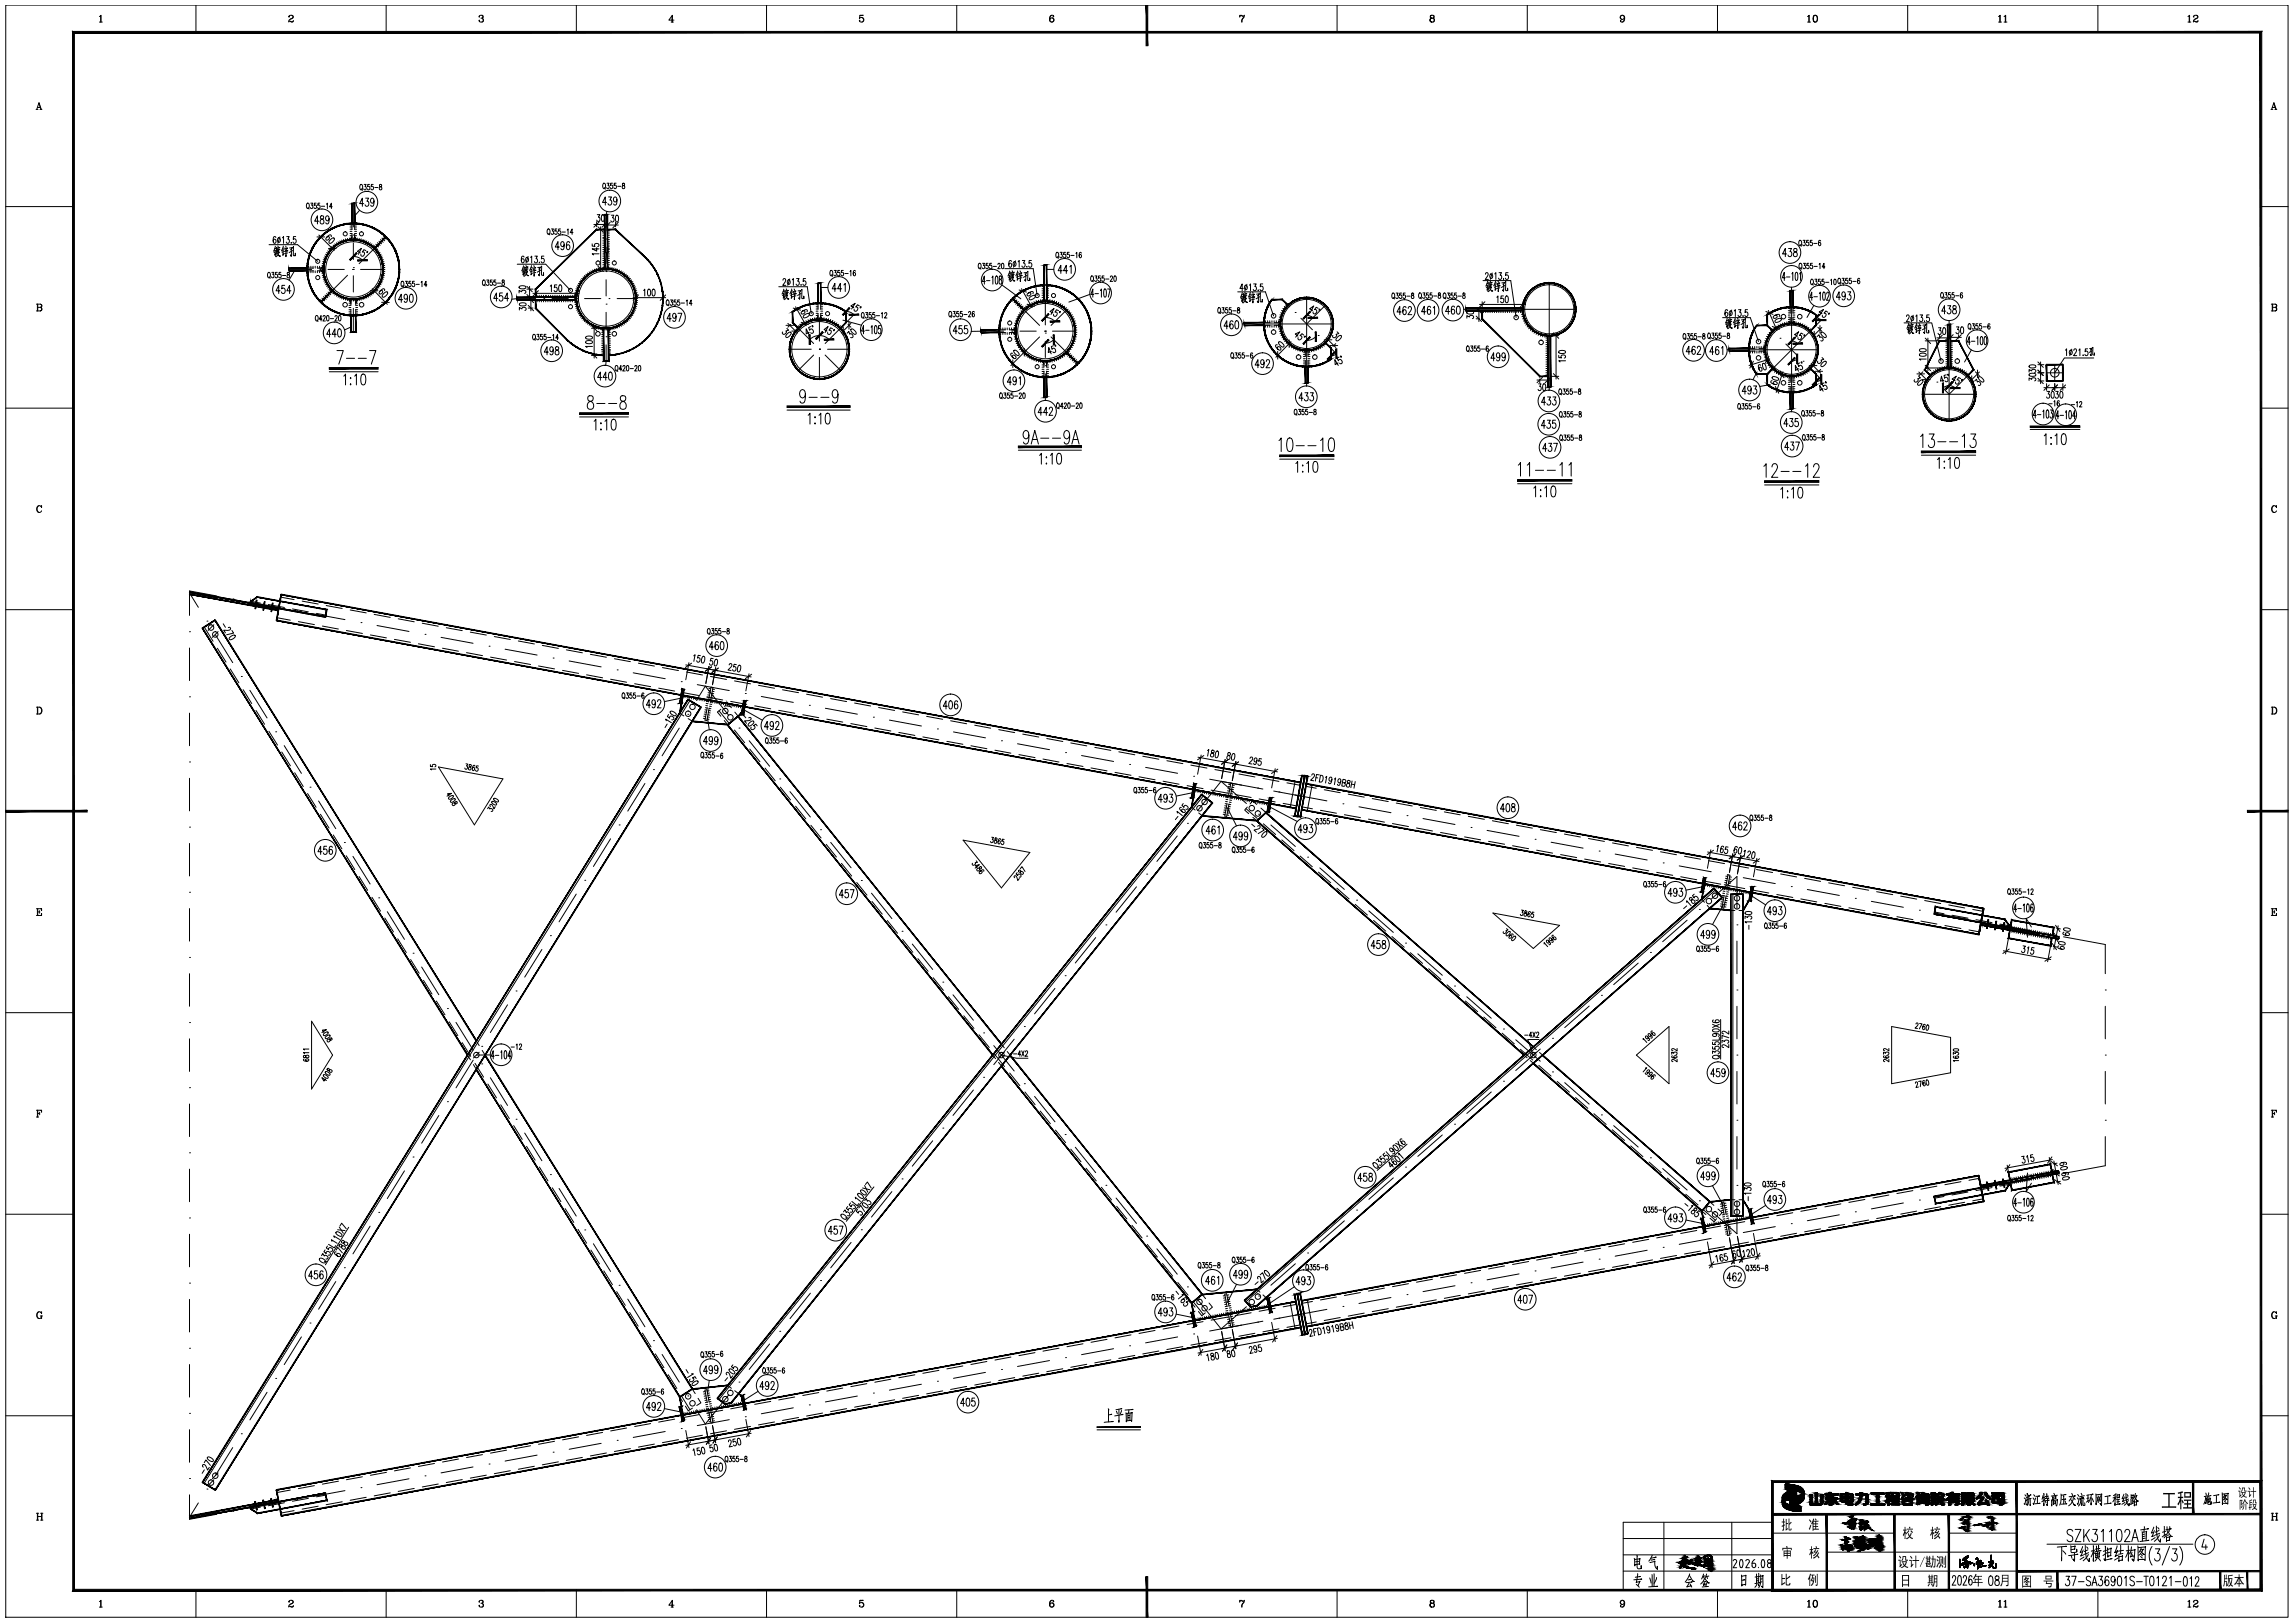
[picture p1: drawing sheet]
<svg xmlns="http://www.w3.org/2000/svg" width="845mm" height="598mm" viewBox="0 0 845 598" stroke-linecap="round" stroke-linejoin="round" font-family="sans-serif">
<!-- layer: 4 -->
<g fill="none" stroke="#000" stroke-width=".37">
<path d="M130.2 74.9v8.7M223.3 79.1v6M106.6 99.3h8.3M117.9 99.3h.1M120.8 99.3h6.1M129.9 99.3h.1M130.2 98.6h.1M130.2 86.6h.1M130.2 99.3h.1M130.2 89.6v6M132.8 99.3h8.3M137.9 91.5l-5.6 5.7"/>
<path d="M223.3 88.1h.1M223.3 91.1v6M128.1 101.4l-5.7 5.6M130.2 110.6h.1M130.2 101.6v6M130.2 113.6v8.7M190.5 110h6.9M200.4 110h.1M203.4 110h6M212.4 110h.1M215.4 110h6M223.3 112.1h.1"/>
<path d="M223.3 100.1h.1M223.3 103.1v6M223.3 115.1v6M224.4 110h.1M227.4 110h6.9M301.9 117.7v8M377.4 114.3l5.7 5.6M385.2 111.1v8.6M392.9 114.3l-5.6 5.6M458.5 119.4h32.7M472.5 110.4l2.6 2.6M477.2 115.1h.1"/>
<path d="M479.3 117.2l4.3 4.3M481.5 109.7v31.4M488.3 112.5l-6.8 6.9M540.1 114h40.4M570.8 104.3v38.4M651.2 119.9l2.6 2.6M660.1 107.1v43.5M718.2 119.6v35.4M223.3 124.1h.1M223.3 127.1v5.9M291 128.7h7.9M294.2 120.9l5.6 5.7"/>
<path d="M299.8 130.8l-5.6 5.6M301.9 128.7h.1M301.9 131.7v7.9M304 130.8l5.7 5.6M304.9 128.7h8M309.7 120.9l-5.7 5.7M361.5 122h8.3M372.8 122h.1M375.8 122h6M383.1 124.1l-5.7 5.7M384.8 122h.1M385.2 122.7h.1"/>
<path d="M385.2 134.7h.1M385.2 122h.1M385.2 125.7v6M385.2 137.7v8.7M387.3 124.1l5.6 5.7M387.8 122h8.3M485.7 123.6h.1M487.8 125.7l2.7 2.7M637.2 128.9h32.6M655.9 124.6h.1M658 126.7l4.3 4.3M664.4 133.1h.1"/>
<path d="M666.5 135.2l2.6 2.6M667 122l-13.7 13.7M709.2 136.3l2.4 2.3M725 138.4l-6.8 6.9-2.4-2.4M754.1 137.4h6M757.1 134.4v6M708.5 145.3h19.4M713.7 140.8h.1M79.9 219.6l-10.1-1.9v9M69.8 232.7h.1M69.8 238.7v12M76.3 228.8h.1"/>
<path d="M79.4 233.9l6.3 10.2M80.1 220.4l-10.3-1.9 3.3 5.3M85.8 220.7h.1M86 221.5h.1M91.7 221.7l11.8 2.2M91.9 222.5l10.3 1.9M109.4 225h.1M115.3 226.1l11.8 2.2M133 229.4h.1M138.9 230.5l11.8 2.1M156.6 233.7h.1M162.5 234.8l11.8 2.2"/>
<path d="M180.2 238.1h.1M186.1 239.2l11.8 2.1M69.8 256.7h.1M88.9 249.2h.1M92.1 254.3l6.3 10.2M203.8 242.4h.1M209.7 243.5l11.8 2.2M227.4 246.8h.1M233.3 247.9l11.8 2.2M251 251.1h.1M256.6 258.1l3.3-5.3 8.6 10.8M256.9 252.2l11.8 2.2"/>
<path d="M274.6 255.5h.1M280.5 256.6l11.8 2.2M298.2 259.9h.1M69.8 262.7v12M101.6 269.6h.1M104.7 274.7l6.4 10.2M250.3 268.2l-6.3 10.2M253.4 263.2h.1M272.3 268.2h.1M276.1 272.9l7.5 9.4M304.1 260.9l11.8 2.2M321.8 264.2h.1"/>
<path d="M327.7 265.3l11.8 2.2M345.4 268.6h.1M351.3 269.7l11.8 2.1M369 272.9h.1M374.9 274l11.8 2.2M392.6 277.3h.1M398.5 278.4l11.8 2.1M69.8 280.7h.1M69.8 286.7v12M114.2 290h.1M117.4 295.1l6.3 10.2M237.6 288.6l-6.3 10.2"/>
<path d="M240.8 283.5h.1M287.3 287h.1M291.1 291.7l7.5 9.3M416.2 281.6h.1M422.1 282.7l11.8 2.2M439.8 286h.1M445.7 287.1l11.8 2.2M449.9 287.9l15.4 2.8M449.9 287.9l-8.6 10.7M449.9 287.9l9.4 8.1M463.4 290.3h.1M463.8 300h.1"/>
<path d="M469.3 291.4l19.6 3.7M471.2 291.8h.1M494.8 296.1h.1M500.7 297.2l11.8 2.2M69.8 304.7h.1M69.8 310.7v12M126.9 310.4h.1M130 315.5l6.4 10.2M225 309l-6.3 10.2M228.1 303.9h.1M302.3 305.7h.1M306.1 310.4l7.5 9.3"/>
<path d="M433.8 308l-7.5 9.4M437.5 303.3h.1M468.3 304l9 7.9M481.8 315.8h.1M486.3 319.8l9.1 7.9M518.4 300.5h.1M524.3 301.6l11.8 2.2M542 304.9h.1M547.9 305.9l11.8 2.2M565.6 309.2h.1M571.5 310.3l11.8 2.2M589.2 313.6h.1"/>
<path d="M595.1 314.7l11.8 2.1M612.8 317.9h.1M618.7 319l11.8 2.2M69.8 328.7h.1M69.8 334.7v12M139.6 330.8h.1M142.7 335.9l6.3 10.2M212.3 329.4l-6.3 10.2M215.5 324.3h.1M317.4 324.4h.1M321.1 329.1l7.5 9.3M418.8 326.7l-7.6 9.4"/>
<path d="M422.5 322.1h.1M499.9 331.6h.1M504.4 335.6l9 7.9M621.7 339l-9.1 7.9M626.2 335.1h.1M630.7 331.1l9.3-8.2v11.8M636.4 322.3h.1M642.3 323.4l11.8 2.1M660 326.6h.1M665.9 327.7l11.8 2.2M683.6 331h.1M689.5 332.1l11.8 2.2"/>
<path d="M707.2 335.3h.1M713.1 336.4l11.8 2.2M730.8 339.7h.1M69.8 352.7h.1M69.8 358.7v12M152.2 351.2h.1M155.4 356.3l6.3 10.2M199.7 349.8l-6.4 10.2M202.8 344.7h.1M332.4 343.1h.1M336.1 347.8l7.6 9.4M392.5 359.5h.1"/>
<path d="M403.7 345.4l-7.5 9.4M407.5 340.8h.1M517.9 347.5h.1M522.4 351.4l9.1 7.9M603.6 354.8l-9 8M608.1 350.9h.1M640 340.7h.1M640 346.7v12M730.4 340.4l21.1 3.9M736.7 340.8l11.8 2.2M754.4 344.1h.1M760.3 345.1l15.4 2.9v10.7"/>
<path d="M69.8 376.7h.1M164.9 371.6h.1M168 376.7l6.3 10.2M187 370.2l-6.3 10.2M190.2 365.1h.1M347.4 361.8h.1M351.2 366.5l7.5 9.4M377.4 378.2h.1M388.7 364.2l-7.5 9.3M536 363.3h.1M540.5 367.2l9 8M554 379.1h.1"/>
<path d="M585.6 370.7l-9 7.9M590.1 366.7h.1M640 364.7h.1M640 370.7v12M775.7 364.7h.1M775.7 370.7v12M69.8 382.7v12M174.3 390.6l-6.3 10.2M177.5 385.5h.1M177.5 392h.1M180.7 397.1l6.3 10.2M362.4 396.9h.1"/>
<path d="M362.4 380.6h.1M366.2 385.2l7.5 9.4M373.7 382.9l-7.5 9.3M377.4 399.3h.1M554 398.4h.1M558.5 383.1l9 7.9M567.5 386.5l-9 7.9M572.1 382.5h.1M572.1 394.9h.1M576.6 398.9l9 7.9M640 388.7h.1M640 394.7v12"/>
<path d="M775.7 388.7h.1M775.7 394.7v12M69.8 400.7h.1M69.8 406.7v12M161.7 411l-6.3 10.2M164.9 405.9h.1M190.2 412.4h.1M193.3 417.4l6.4 10.3M347.4 415.6h.1M358.7 401.6l-7.5 9.4M381.2 403.9l7.5 9.4M392.5 418h.1"/>
<path d="M531.5 418.1l-9.1 7.9M536 414.2h.1M549.5 402.3l-9 7.9M590.1 410.8h.1M594.6 414.7l9 7.9M640 412.7h.1M640 418.7v12M775.7 412.7h.1M775.7 418.7v10.8l-15.4 2.8M69.8 424.7h.1M69.8 430.7v12M149 431.4l-6.3 10.2"/>
<path d="M152.2 426.3h.1M202.8 432.8h.1M206 437.9l6.3 10.1M328.6 439l-7.5 9.4M332.4 434.3h.1M343.7 420.3l-7.6 9.4M396.2 422.7l7.5 9.3M407.5 436.7h.1M513.4 434l-9 7.9M517.9 430h.1M608.1 426.6h.1M612.6 430.5l9.1 7.9"/>
<path d="M640 436.7h.1M724.9 438.8l-11.8 2.2M730.8 437.8h.1M738.6 435.6l-8.2 1.5M744.5 434.5h.1M748.5 434.5l-11.8 2.2M754.4 433.4h.1M758.7 431.9l-8.3 1.5M69.8 448.7h.1M69.8 454.7v12M136.4 451.8l-6.4 10.2M139.6 446.7h.1"/>
<path d="M215.5 453.1h.1M218.7 458.2l6.3 10.2M313.6 457.8l-7.5 9.3M317.4 453.1h.1M411.2 441.4l7.6 9.3M422.5 455.4h.1M495.4 449.8l-9.1 7.9M499.9 445.8h.1M612.8 459.5h.1M626.2 442.4h.1M630.5 456.3l-11.8 2.1M636.4 455.2h.1"/>
<path d="M640 442.7v11.8l-9.3-8.1M654.1 451.9l-11.8 2.2M660 450.8h.1M677.7 447.6l-11.8 2.1M683.6 446.5h.1M701.3 443.2l-11.8 2.2M707.2 442.1h.1M69.8 472.7h.1M69.8 478.7v12M123.7 472.2l-6.3 10.1M126.9 467.1h.1M228.1 473.5h.1"/>
<path d="M231.3 478.6l6.3 10.2M298.6 476.5l-7.5 9.3M302.3 471.8h.1M426.3 460.1l7.5 9.4M437.5 474.1h.1M441.3 478.8l8.6 10.8 9.4-8.2M463.8 477.5h.1M477.3 465.6l-9 7.9M481.8 461.6h.1M512.5 478l-11.8 2.2M518.4 477h.1M536.1 473.7l-11.8 2.2"/>
<path d="M542 472.6h.1M559.7 469.3l-11.8 2.2M565.6 468.2h.1M583.3 465l-11.8 2.2M589.2 463.9h.1M606.9 460.6l-11.8 2.2M69.8 496.7h.1M111.1 492.5l-6.4 10.3M114.2 487.4h.1M240.8 493.9h.1M244 499l6.3 10.2M283.6 495.2l-7.5 9.3"/>
<path d="M287.3 490.5h.1M410.3 496.9l-11.8 2.2M416.2 495.8h.1M433.9 492.6l-11.8 2.1M439.8 491.5h.1M463.4 487.1h.1M465.3 486.8l-19.6 3.6M471.2 485.7h.1M488.9 482.4l-19.6 3.6M494.8 481.3h.1M69.8 502.7v12M98.4 513l-6.3 10.1"/>
<path d="M101.6 507.9h.1M253.4 514.3h.1M268.5 513.9l-8.6 10.8-3.3-5.3M272.3 509.2h.1M292.3 518.7l-11.8 2.2M298.2 517.6h.1M315.9 514.4l-11.8 2.1M321.8 513.2h.1M339.5 510l-11.8 2.2M345.4 508.9h.1M363.1 505.6l-11.8 2.2M369 504.5h.1"/>
<path d="M386.7 501.3l-11.8 2.1M392.6 500.2h.1M69.8 520.7h.1M69.8 526.7v12M85.7 533.3l-6.3 10.2M88.9 528.2h.1M180.2 539.4h.1M197.9 536.1l-11.8 2.2M203.8 535h.1M221.5 531.8l-11.8 2.2M227.4 530.7h.1M245.1 527.4l-11.8 2.2"/>
<path d="M251 526.3h.1M268.7 523l-11.8 2.2M274.6 522h.1M69.8 544.7h.1M69.8 550.7v9.1l10.1-1.9M73.1 553.7l-3.3 5.3 10.3-1.9M76.3 548.6h.1M85.8 556.8h.1M86 556h.1M102.2 553l-10.3 1.9M103.5 553.6l-11.8 2.1M109.4 552.5h.1"/>
<path d="M127.1 549.2l-11.8 2.2M133 548.1h.1M150.7 544.8l-11.8 2.2M156.6 543.8h.1M174.3 540.5l-11.8 2.1"/>
</g>
<!-- layer: 2 -->
<g fill="none" stroke="#000" stroke-width=".37">
<path d="M466.3 118.2v.7M466.3 119.9v.7M467.1 118.2v.7M467.1 119.9v.7M467.9 118.2v.7M467.9 119.9v.7M468.7 118.2v.7M468.7 119.9v.7M469.5 118.2v.7M469.5 119.9v.7M470.3 118.2v.7M470.3 119.9v.7"/>
<path d="M471.1 118.2v.7M471.1 119.9v.7M658.9 113.7h.7M658.9 114.5h.7M658.9 115.3h.7M658.9 116.1h.7M658.9 116.9h.7M658.9 117.7h.7M658.9 118.5h.7M660.7 113.7h.7M660.7 114.5h.7M660.7 115.3h.7"/>
<path d="M660.7 116.1h.7M660.7 116.9h.7M660.7 117.7h.7M660.7 118.5h.7M480.3 134.6h.7M480.3 133.8h.7M480.3 133h.7M480.3 132.2h.7M480.3 131.4h.7M480.3 130.6h.7M480.3 129.8h.7M482 134.6h.7"/>
<path d="M482 133.8h.7M482 133h.7M482 132.2h.7M482 131.4h.7M482 130.6h.7M482 129.8h.7M644.9 127.7v.7M644.9 129.4v.7M645.8 127.7v.7M645.8 129.4v.7M646.6 127.7v.7M646.6 129.4v.7"/>
<path d="M647.4 127.7v.7M647.4 129.4v.7M648.1 127.7v.7M648.1 129.4v.7M648.9 127.7v.7M648.9 129.4v.7M649.8 127.7v.7M649.8 129.4v.7M658.9 139.3h.7M660.7 139.3h.7M658.9 144.1h.7M658.9 143.3h.7"/>
<path d="M658.9 142.5h.7M658.9 141.6h.7M658.9 140.8h.7M658.9 140.1h.7M660.7 144.1h.7M660.7 143.3h.7M660.7 142.5h.7M660.7 141.6h.7M660.7 140.8h.7M660.7 140.1h.7M78.8 230.2l-2.1 2.1M80.4 232.7l-2.1 2.1"/>
<path d="M176.6 387.7l-2.1 2.1M369 388.7l5.6 1.2h4.2M370.1 387.7l-2.2 2.1M373.4 388.3h1.2M376.1 388.5h-1l.7-1.4v2M376.4 387.1l1 2M377.4 387.1l-1 2M377.8 387.6l.1-.3a.44 .44 0 0 1 .6 0 .44 .44 0 0 1 .1 .6l-.8 1.2h.9M561.8 381.4h1.2M564.5 381.6h-1l.6-1.4v2M564.8 380.2l.9 2M565.7 380.2l-.9 2"/>
<path d="M566 387.7l-2.1 2.1M566.2 380.7l.1-.3a.44 .44 0 0 1 .6 0 .44 .44 0 0 1 0 .6l-.8 1.2h1M567.1 383h-4.2l2.1 5.7M78.8 545.2l-2.1 2.1M80.4 542.6l-2.1 2.2"/>
<circle cx="77.8" cy="231.2" r="1.01"/>
<circle cx="79.3" cy="233.8" r="1.01"/>
<circle cx="253.6" cy="263" r="1.01"/>
<circle cx="255.2" cy="260.4" r="1.01"/>
<circle cx="267.3" cy="261.9" r="1.01"/>
<circle cx="269.1" cy="264.3" r="1.01"/>
<circle cx="442" cy="297.8" r="1.01"/>
<circle cx="443.9" cy="295.5" r="1.01"/>
<circle cx="461.2" cy="297.7" r="1.01"/>
<circle cx="463.5" cy="299.7" r="1.01"/>
<circle cx="629.7" cy="332" r="1.01"/>
<circle cx="631.9" cy="330" r="1.01"/>
<circle cx="640" cy="330.9" r="1.01"/>
<circle cx="640" cy="333.9" r="1.01"/>
<circle cx="175.5" cy="388.7" r="1.01"/>
<circle cx="369" cy="388.7" r="1.01"/>
<circle cx="565" cy="388.7" r="1.01"/>
<circle cx="629.7" cy="445.5" r="1.01"/>
<circle cx="631.9" cy="447.4" r="1.01"/>
<circle cx="640" cy="446.5" r="1.01"/>
<circle cx="640" cy="443.5" r="1.01"/>
<circle cx="442" cy="479.6" r="1.01"/>
<circle cx="461.2" cy="479.7" r="1.01"/>
<circle cx="463.5" cy="477.7" r="1.01"/>
<circle cx="443.9" cy="482" r="1.01"/>
<circle cx="253.6" cy="514.5" r="1.01"/>
<circle cx="255.2" cy="517" r="1.01"/>
<circle cx="267.3" cy="515.5" r="1.01"/>
<circle cx="269.1" cy="513.2" r="1.01"/>
<circle cx="77.8" cy="546.2" r="1.01"/>
<circle cx="79.3" cy="543.7" r="1.01"/>
</g>
<!-- layer: 0 -->
<g fill="none" stroke="#000" stroke-width=".37">
<path d="M2.1 1.9h841v593.9h-841zM36.6 6.1l.6-.5v2.5M36.6 8.1h1.1M37.1 5.7v2.4M72.2 1.9v10M106.5 6.1l-.1 .1a.86 .86 0 0 1 .9-.6 .86 .86 0 0 1 .8 .7l-1.6 1.1-.1 .7M107.5 5.6l.4 .7-.9 .7M108.1 7.8l-.4 .2-1.3-.1M108.1 7.5l-.3 .6-1-.3M142.3 1.9v10M176.6 6.1v.2v-.4l.5-.3 .8 .1v.9l-.7 .1M177.6 5.6l.3 .4-.3 .7 .6 .6a.85 .85 0 0 1-.8 .9 .85 .85 0 0 1-.9-.7l.1 .1"/>
<path d="M177.9 6.9l.1 .7-.4 .5M212.4 1.9v10M247.3 8.1h.8M247.6 5.9v2.2M248.3 7.4h-1.9l1.4-1.8v2.5M282.4 1.9v10M316.9 5.7l1.2-.1h-1.2l-.2 1.2a.88 .88 0 0 1 1.3-.3 .88 .88 0 0 1 0 1.4 .88 .88 0 0 1-1.3-.4l.1 .1M317.6 6.5l.6 .7-.1 .6-.5 .3M352.5 1.9v10M387.6 5.6a1.5 1.5 0 0 0-.2 2.5M387.7 6.6l.6 .7-.6 .8M388.2 6v.2l.1-.2a.88 .88 0 0 0-1.1-.3 .88 .88 0 0 0-.5 1v.7a.82 .82 0 0 0 .9 .9 .82 .82 0 0 0 .7-1.1 .82 .82 0 0 0-1.1-.5l-.4 .6"/>
<path d="M456.8 6.1l.4-.5 .8 .4 .5-.4-.7 1.6-.2 .9M456.8 5.6v.7M456.9 5.9l1.1 .1M458.3 6.3a1.87 1.87 0 0 0-.8 1.8M492.7 1.9v10M527.5 5.6l-.5 .4 .1 .6 .9 .1 .4-.4-.1-.6-.8-.1-.4 .4 .4 .7M528 5.6l.3 .4-.3 .7 .6 .5a.83 .83 0 0 1-1 1 .83 .83 0 0 1-.6-1.3l.5-.2-.5 .5 .1 .7 .4 .2M528 6.7l.4 .5-.1 .7-.3 .2M562.8 1.9v10M597.7 5.6l-.6 .7 .1 .5 .5 .4M597.9 5.6a1.5 1.5 0 0 1-.1 2.5M598.5 6.5a.8 .8 0 0 1-1.1 .6 .8 .8 0 0 1-.4-1.2 .8 .8 0 0 1 1.3-.2 1.36 1.36 0 0 1 .4 1.5 1.36 1.36 0 0 1-1.3 .9l-.2-.6v.3"/>
<path d="M632.8 1.9v10M666 6.1l.6-.5v2.5M666 8.1h1.1M666.5 5.7v2.4M668.8 5.6a1.45 1.45 0 0 0 0 2.5 1.29 1.29 0 0 0 .9-1.2 1.29 1.29 0 0 0-.9-1.3 1.59 1.59 0 0 0 0 2.5M669 5.6a1.59 1.59 0 0 1 0 2.5M702.9 1.9v10M736.4 6.1l.6-.5v2.5M736.4 8.1h1.1M736.9 5.7v2.4M738.4 6.1l.6-.5v2.5M738.4 8.1h1.1"/>
<path d="M738.9 5.7v2.4M773 1.9v10M806.2 6.1l.6-.5v2.5M806.2 8.1h1.1M806.7 5.7v2.4M808.3 6.1l-.1 .1a.86 .86 0 0 1 .9-.6 .86 .86 0 0 1 .8 .7l-1.6 1.1-.1 .7M809.3 5.6l.5 .7-1 .7M809.9 7.8l-.4 .2-1.3-.1M809.9 7.5l-.3 .6-1-.3M13.8 39.6h1.1M14.4 38.2l.7 2.1M837.3 39.6h1"/>
<path d="M837.9 38.2l.7 2.1M13.3 40.3h.7M13.5 40.3l.9-2.5 .8 2.5M14.7 40.3h.8M836.8 40.3h.7M837 40.3l.9-2.5 .8 2.5M838.2 40.3h.7M2.1 76.1h25M113.2 74.9l.1-.1a1.07 1.07 0 0 1 .7 1 1.07 1.07 0 0 1-.7 1 1.44 1.44 0 0 1-.1-1.9zM113.5 76.5l.4 .5M114.5 74.8h.7l-.4 .8a.56 .56 0 0 1 .5 .8 .56 .56 0 0 1-.9 .1M116.5 74.8h-.7v.9a.57 .57 0 0 1 .8 .5 .57 .57 0 0 1-.8 .4l-.1-.1"/>
<path d="M117.8 74.8h-.6l-.1 .9a.57 .57 0 0 1 .9 .5 .57 .57 0 0 1-.9 .4l-.1-.1M118.2 79.7v.8a1.11 1.11 0 0 1 1.1 .7 1.11 1.11 0 0 1-.4 1.3 .94 .94 0 0 1-1-1 .94 .94 0 0 1 1.1-.9l.3-.7a.67 .67 0 0 0-1.1-.2zM118.4 76h1.2M120.3 75.2l.3-.4v2M122.4 76.2h-1l.7-1.4v2M132.5 77.5l-1.8 2M132.8 68.1l.2-.2a1.08 1.08 0 0 1 .7 1.1 1.08 1.08 0 0 1-.7 1 1.44 1.44 0 0 1-.2-1.9zM133.2 69.6l.4 .5M134 75h-1.5l1-2v3M134.2 67.9h.7l-.4 .8a.56 .56 0 0 1 .5 .8 .56 .56 0 0 1-1 .1M134.7 73h1.1l-.6 1.1a.86 .86 0 0 1 .7 1.2 .86 .86 0 0 1-1.3 .4l-.1-.3M136.2 67.9h-.7v.8a.59 .59 0 0 1 .8 .6 .59 .59 0 0 1-.9 .5v-.2"/>
<path d="M137.5 67.9h-.7v.8a.59 .59 0 0 1 .8 .6 .59 .59 0 0 1-.8 .5l-.1-.2M137.8 74l-.3 .7a.81 .81 0 0 1-1-.8 .81 .81 0 0 1 1-.7l.3 .8a1.48 1.48 0 0 1-.8 2l-.4-.4M138.1 69.1h1.2M139.9 68.1v.5a.64 .64 0 0 1 .8 .6 .64 .64 0 0 1-.8 .7 .79 .79 0 0 1 .7-1.3v-.5zM220.1 79.1h.9l-.5 .9a.7 .7 0 0 1 .6 1.1 .7 .7 0 0 1-1.2 0M221.8 79.2l.4-.1a1.63 1.63 0 0 1-.1 2.5l-.5-1.1zM222.3 67.6l.2-.1a1.07 1.07 0 0 1 .7 1 1.07 1.07 0 0 1-.7 1 1.51 1.51 0 0 1-.2-1.9zM222.7 69.1l.4 .6M223.5 74.6h-1.5l1-2v3M223.6 77.9l-.3 1.2M223.7 67.5h.7l-.4 .8a.56 .56 0 0 1 .5 .8 .56 .56 0 0 1-1 0M224.2 72.6h1.1l-.6 1.1a.9 .9 0 0 1 .7 1.1 .9 .9 0 0 1-1.2 .6l-.2-.4"/>
<path d="M225.3 79.3h.9l-.5 .9a.7 .7 0 0 1 .6 1.1 .7 .7 0 0 1-1.2 0M225.7 67.5h-.7v.8a.59 .59 0 0 1 .8 .5 .59 .59 0 0 1-.9 .5v-.2M227 67.5h-.7v.8a.59 .59 0 0 1 .9 .5 .59 .59 0 0 1-.9 .5l-.1-.2M227 79.4l.3-.1a1.5 1.5 0 0 1 0 2.5l-.5-.5v-.6zM227.3 73.6l-.3 .7a.81 .81 0 0 1-1-.8 .81 .81 0 0 1 1-.8l.3 .9a1.49 1.49 0 0 1-.8 2l-.4-.5M227.6 68.6h1.2M229.4 67.6v.6a.64 .64 0 0 1 .8 .6 .64 .64 0 0 1-.8 .6 .79 .79 0 0 1 .7-1.2v-.6zM833.1 76.1h10M99.1 90.1h10.5l7.5 6.2M101.3 92.3l-.1 1.7 .5-.7M101.5 90.7l-.7 1.9M101.6 92.2l-.5 .2"/>
<path d="M101.6 87.5l-.5-.3a1.62 1.62 0 0 0 .1 2.5 .74 .74 0 0 0 .5-.9 .74 .74 0 0 0-.8-.6l-.3 .6M101.7 92.8l-.8 .2M101.7 91.5l-.5 .1M101.9 91.1l-.1 2.2-.3 1.2M102.1 93.1l.8-.3-1.2 1.8M102.2 93.3l.7 1.1h.5l-.6-.2M102.4 90.6l.1 .6M102.5 87.8a.72 .72 0 0 1 .8 .7 .72 .72 0 0 1-.8 .7l-.3-.6zM102.8 91.5l-.1 1-.4 .3v-1.3M102.9 91.2h.2l-1.2 .2M103.1 87.3l-.7 2.4M103.1 91.9l-1 .2"/>
<path d="M104.1 87.6l.4-.4v2.5M104.3 92.1l-.1 2 .5-.7M104.4 90.7l-.7 1.8M104.6 92l-.5 .2M104.6 92.7l-.7 .3M104.7 91.4l-.5 .1M105.1 91.8l.1 .6M105.3 90.7l.1 .5M105.4 92.6v2v-.7M105.6 87.2h1l-.5 .9a.69 .69 0 0 1 .6 1 .69 .69 0 0 1-1.2 .1M105.6 91.7l-.1 .8M105.7 91.5l.3-.1-1.1 .3"/>
<path d="M105.8 92.5l.3-.1-1.3 .2M106 93.2l-1 .2M106.7 91.4l1.1-.1-.5 .8-.2-.3M107.3 92.1v2.3l-.3-.5 .3 .5M107.3 89.4v.3zM107.8 92.3l-1.3 .8M108.1 90.8v3.3l.8 .1-.1-.9v.9M108.5 99.8l-2 3.4M109 87.2h-.9v1a.71 .71 0 0 1 1 .6 .71 .71 0 0 1-1 .6l-.1-.2M116.8 87.3h2.8M117.5 81.5h-1.5l1-2v3M117.5 86.6l5.6 5.6"/>
<path d="M118.5 99.3h.7M118.6 98.6h.7M118.6 97.8l.7 .1M118.7 97.1l.7 .1M118.9 86.6h.1M118.9 96.4l.7 .2M119.1 95.7l.7 .2M119.3 100h-.7M119.4 95l.6 .3M119.7 94.3l.6 .3M120 93.7l.6 .3M120.4 93l.5 .4"/>
<path d="M120.8 92.4l.5 .4M121 91.5h2.9M121.2 91.9l.6 .4M121.3 80.5l-.3 .7a.81 .81 0 0 1-1.1-.8 .81 .81 0 0 1 1.1-.7l.3 .8a1.49 1.49 0 0 1-.8 2l-.4-.4M121.7 88.4l1.1-.8 .5 .5-.8 1.1-.9 .5-.4-.5zM121.7 91.3l.5 .5M122 87.2l-.1-.6a1.58 1.58 0 0 0-1.7 1.8 .74 .74 0 0 0 1-.2 .74 .74 0 0 0-.2-1l-.6 .2M122.2 90.8l.5 .5M122.8 90.3l.4 .5M123.1 90.8h.1M123.3 89.9l.5 .5M124 89.5l.3 .5"/>
<path d="M124.6 89.1l.3 .6M125.2 88.7l.3 .7M125.9 88.5l.3 .6M126.6 88.2l.2 .7M127.3 88l.2 .7M128 87.8l.1 .7M128.7 87.7l.1 .7M129.5 87.7v.6M130.2 87.6v.7M130.2 94.5l1.8 .4 1.6 1M130.9 87.7v.6M131.7 87.7l-.1 .7"/>
<path d="M132.4 87.8l-.2 .7M132.8 93.2l-1.1-.6 1.5-1.1-1.2 2.2M133.1 88l-.2 .7M133.8 88.2l-.2 .7M134.5 88.5l-.3 .6M134.8 92.4l-.7-.4-.6 .9a.71 .71 0 0 1 .7 1 .71 .71 0 0 1-1.3 0l.1-.2M135.1 88.7l-.2 .7M135.3 92.6l.2 .1-.3 .4zM135.8 89.1l-.3 .6M136.4 89.5l-.3 .5M137 89.9l-.4 .5M137.6 90.3l-.4 .5"/>
<path d="M137.9 90.6l1 .9M138.2 90.8l-.5 .5M138.5 90l1 1M138.7 91.3l-.5 .5M139.1 89.4l1 1M139.2 91.9l-.6 .4M139.6 92.4l-.6 .4M139.6 88.9l1 .9M140 93l-.6 .4M140.2 88.3l1 1M140.4 93.7l-.6 .3M140.7 94.3l-.6 .3"/>
<path d="M140.8 87.7l1 1M141 95l-.6 .3M141.1 100h.7M141.1 99.3h.7M141.3 95.7l-.7 .2M141.3 87.1l1 1M141.5 96.4l-.7 .2M141.6 97.1l-.7 .1M141.8 97.8l-.7 .1M141.8 98.6h-.7M190.6 97.3h10.5l9.1 9.7M192.8 99.5l-.1 1.7 .4-.7"/>
<path d="M192.9 97.9l-.7 1.9M193.1 99.4l-.6 .2M193.1 94.7l-.5-.3a1.62 1.62 0 0 0 .1 2.5 .74 .74 0 0 0 .5-.9 .74 .74 0 0 0-.9-.6l-.2 .6M193.1 100l-.7 .2M193.2 98.7l-.5 .1M193.3 98.3v2.2l-.3 1.2M193.8 97.8l.2 .6M193.9 95a.72 .72 0 0 1 .9 .7 .72 .72 0 0 1-.9 .7l-.2-.6zM194.2 98.7v1l-.4 .3-.1-1.3M194.3 98.4h.3l-1.2 .2M194.6 94.5l-.8 2.4M194.6 99.1l-1.1 .2"/>
<path d="M195.5 94.8l.4-.4v2.5M195.7 99.3l-.1 2 .6-.7M195.8 97.9l-.7 1.8M196 99.2l-.5 .2M196.1 99.9l-.7 .3M196.1 98.6l-.5 .1M196.5 99l.1 .6M196.7 97.9l.1 .5M196.8 99.8v2v-.7M197.1 94.4h.9l-.5 .9a.69 .69 0 0 1 .6 1 .69 .69 0 0 1-1.2 .1M197.1 98.9l-.2 .8M197.2 98.7l.2-.1-1.1 .2"/>
<path d="M197.2 99.7l.3-.1-1.2 .2M198.1 98.6l1.1-.1-.5 .8-.1-.3M198.7 99.3v2.3l-.3-.5 .3 .5M198.8 96.6v.3zM199.3 99.5l-1.3 .8M199.5 98v3.3l.8 .1v-.9v.9M200.4 94.4h-.8l-.1 1a.71 .71 0 0 1 1.1 .6 .71 .71 0 0 1-1.1 .6l-.1-.2M201.9 84.5l.1-.2a1.07 1.07 0 0 1 .7 1.1 1.07 1.07 0 0 1-.7 1 1.44 1.44 0 0 1-.1-1.9zM202.2 86l.4 .6M203.2 84.3h.7l-.4 .8a.56 .56 0 0 1 .5 .8 .56 .56 0 0 1-.9 .1M205.2 84.3h-.7v.8a.59 .59 0 0 1 .9 .6 .59 .59 0 0 1-.9 .5l-.1-.2M206.1 91h-1.5l1-2v3"/>
<path d="M206.5 84.3h-.6v.8a.59 .59 0 0 1 .8 .6 .59 .59 0 0 1-.9 .5l-.1-.2M207.1 85.5h1.2M207.9 90l-.3 .7a.81 .81 0 0 1-1-.8 .81 .81 0 0 1 1-.7l.3 .8a1.49 1.49 0 0 1-.8 2l-.4-.4M209 84.7l.3-.4v2.1M209.9 89.4l-.6-.4a1.92 1.92 0 0 0 .1 3 .88 .88 0 0 0 .6-1 .88 .88 0 0 0-1-.7l-.3 .7M211.1 85.7h-1l.7-1.4v2.1M217.7 99.8l.4 .6M218.2 89.9v.8l1.1 .1a.71 .71 0 0 1 .6-1.1 .71 .71 0 0 1 .6 1.1h-.3M218.4 99.5l.3 .6M218.8 82.7h5M219 99.2l.3 .6M219.7 98.9l.2 .7"/>
<path d="M219.8 81.7v1.8M219.9 91.3v1.2l-1.7-.8h2.5M220.3 84.6h1.5M220.3 99.1h1.5M220.3 83.5l2 2.1M220.3 98.1l2 2M220.4 98.7l.2 .7M220.7 93.5h-2.5l.5 .4M220.8 81.7l-2 2M221.1 98.6l.2 .7M221.3 83.5v16.6M221.9 98.4l.1 .7"/>
<path d="M222.1 93.6h.7M222.1 94.4h.7M222.1 95.2h.7M222.1 96h.7M222.1 96.8h.7M222.1 97.6h.7M222.1 92h.7M222.1 92.8h.7M222.1 90.4h.7M222.1 91.2h.7M222.1 88.8h.7M222.1 89.6h.7"/>
<path d="M222.1 88h.7M222.1 87.5h.7M222.1 86.7h.7M222.1 85.9h.7M222.1 85.1h.7M222.6 98.4v.7M222.8 80.1v3.6M222.8 82.9h5M223.3 98.4v.7M223.8 93.6h.7M223.8 94.4h.7M223.8 95.2h.7"/>
<path d="M223.8 96h.7M223.8 96.8h.7M223.8 97.6h.7M223.8 92h.7M223.8 92.8h.7M223.8 81.7l-2 2M223.8 80.1v3.8M223.8 87.5h.7M223.8 86.7h.7M223.8 85.9h.7M223.8 85.1h.7M223.8 91.5h.7"/>
<path d="M223.8 90.7h.7M223.8 89.9h.7M223.8 89.1h.7M223.8 88.3h.7M224 98.4v.7M224.8 98.4l-.1 .7M224.8 81.9l-2 2M225.5 98.6l-.1 .7M226.2 98.7l-.1 .7M226.8 81.9v1.6M226.9 98.9l-.2 .7M227.6 99.2l-.2 .6"/>
<path d="M227.8 81.9l-2 2M228.3 99.5l-.3 .6M228.9 99.8l-.3 .6M306.1 99.7l.1-.1a1.08 1.08 0 0 1 .7 1 1.08 1.08 0 0 1-.7 1 1.44 1.44 0 0 1-.1-1.9zM307.4 99.6h.7l-.4 .8a.56 .56 0 0 1 .5 .8 .56 .56 0 0 1-.9 .1M309.4 99.6h-.7v.8a.59 .59 0 0 1 .8 .6 .59 .59 0 0 1-.8 .5l-.1-.2M310.7 99.6h-.7v.8a.59 .59 0 0 1 .9 .6 .59 .59 0 0 1-.9 .5l-.1-.2M315.2 99.9l-.3-.3a1.25 1.25 0 0 0 0 2 .59 .59 0 0 0 .4-.6 .59 .59 0 0 0-.7-.5l-.2 .5M360.7 97.1l.1-.1a1.07 1.07 0 0 1 .7 1 1.07 1.07 0 0 1-.7 1 1.48 1.48 0 0 1-.1-1.9zM361 98.6l.4 .6M362 97h.8l-.4 .8a.56 .56 0 0 1 .5 .8 .56 .56 0 0 1-1 0M364 97h-.6l-.1 .9a.57 .57 0 0 1 .9 .4 .57 .57 0 0 1-.9 .5l-.1-.2"/>
<path d="M365.4 97h-.7l-.1 .9a.57 .57 0 0 1 .9 .4 .57 .57 0 0 1-.9 .5v-.2M366 98.1h1.2M367.7 97.5l.1-.3a.44 .44 0 0 1 .6-.1 .44 .44 0 0 1 0 .7l-.8 1.2h1M369.2 97.1l.2-.1a1.19 1.19 0 0 1 0 2l-.4-.9zM370.2 99h10.5l1.5 9.9M372 99.9l-.6 1.8M372.7 96.3l-.5-.3a1.57 1.57 0 0 0 .1 2.5 .73 .73 0 0 0 .5-.9 .73 .73 0 0 0-.8-.6l-.3 .6M373 99.8l.1 .5M373.5 96.6a.73 .73 0 0 1 .9 .7 .73 .73 0 0 1-.9 .7l-.2-.6zM374.2 96.1l-.7 2.4M375 99.8l-.7 1.8M375.1 96.5l.4-.5v2.5"/>
<path d="M375.9 99.8l.1 .5M376.7 96h.9l-.5 .9a.7 .7 0 0 1 .7 1 .7 .7 0 0 1-1.2 .1M378.4 98.2v.3zM378.7 99.9v3.3l.8 .1-.1-.9v.9M380 96h-.8v.9a.73 .73 0 0 1 1 .7 .73 .73 0 0 1-1.1 .6v-.2M385.7 99.3h2.6M389.3 93.1l.1-.1a1.08 1.08 0 0 1 .7 1 1.08 1.08 0 0 1-.7 1 1.48 1.48 0 0 1-.1-1.9zM389.6 94.6l.4 .6M390.6 93h.8l-.4 .7a.56 .56 0 0 1 .5 .9 .56 .56 0 0 1-1 0M391.4 99.7h-1.5l1-2v3M392.6 93h-.6v.7a.59 .59 0 0 1 .8 .6 .59 .59 0 0 1-.9 .5l-.1-.2M393.4 99.7h-1.5l1-2v3"/>
<path d="M394 93h-.7v.7a.59 .59 0 0 1 .8 .6 .59 .59 0 0 1-.9 .5v-.2M394.2 98.3l.5-.6v3M394.6 94.1h1.2M396.4 93.3l.4-.3v2M398.4 93.3l-.2-.3a1.25 1.25 0 0 0-.1 2 .59 .59 0 0 0 .4-.7 .59 .59 0 0 0-.7-.5l-.2 .5M658.3 93.6h-1.5l1-2.1v3.1M659 91.5h1.1l-.6 1.2a.86 .86 0 0 1 .7 1.1 .86 .86 0 0 1-1.3 .5l-.1-.3M661 91.7v.9a1.09 1.09 0 0 1 1.1 .7 1.09 1.09 0 0 1-.4 1.3 .94 .94 0 0 1-.9-1 .94 .94 0 0 1 1-.9l.3-.4-.1-.6zM663 88.6l.2-.1a1.06 1.06 0 0 1 .7 1 1.06 1.06 0 0 1-.7 1 1.51 1.51 0 0 1-.2-1.9zM663.2 97.1l.1-.1a1.06 1.06 0 0 1 .7 1 1.06 1.06 0 0 1-.7 1 1.44 1.44 0 0 1-.1-1.9zM663.4 90.1l.4 .6M663.5 98.6l.4 .6"/>
<path d="M664.4 88.5h.7l-.4 .8a.56 .56 0 0 1 .5 .8 .56 .56 0 0 1-.9 0M664.5 97h.7l-.4 .8a.56 .56 0 0 1 .5 .8 .56 .56 0 0 1-.9 0M666.4 88.5h-.7l-.1 .9a.57 .57 0 0 1 .9 .5 .57 .57 0 0 1-.9 .4v-.2M666.5 97h-.7v.9a.57 .57 0 0 1 .8 .4 .57 .57 0 0 1-.8 .5l-.1-.2M667.7 88.5h-.7v.9a.57 .57 0 0 1 .9 .5 .57 .57 0 0 1-.9 .4l-.1-.2M667.8 97h-.6l-.1 .9a.57 .57 0 0 1 .9 .4 .57 .57 0 0 1-.9 .5l-.1-.2M668.3 89.7h1.2M668.4 98.1h1.2M670.3 97.4l.3-.4v2M670.9 88.8l-.3-.3a1.23 1.23 0 0 0-.1 2 .59 .59 0 0 0 .4-.7 .59 .59 0 0 0-.7-.4l-.1 .5M672.4 98.3h-1l.7-1.3v2M13.4 112.1l1.8 .1 .3 .6-.6 .4"/>
<path d="M13.4 114.6l1.9-.3 .2-.6-.6-.5 .4 .5-.4 .9M13.8 112.1v2.5M13.9 112.1v2.5M14.9 112.1l.4 .4-.1 .5-1.3 .2M98.8 100.5l.2-.1a1.08 1.08 0 0 1 .7 1 1.08 1.08 0 0 1-.7 1 1.48 1.48 0 0 1-.2-1.9zM99.2 102l.4 .6M100.2 100.4h.7l-.4 .7a.56 .56 0 0 1 .5 .8 .56 .56 0 0 1-1 .1M102.2 100.4h-.7v.7a.59 .59 0 0 1 .8 .6 .59 .59 0 0 1-.9 .5v-.2M103.2 107.1h-1.5l1-2v3M103.5 100.4h-.7v.7a.59 .59 0 0 1 .8 .6 .59 .59 0 0 1-.8 .5l-.1-.2M104.1 101.5h1.2M104.9 105.1h-1v1.2a.91 .91 0 0 1 1.2 .8 .91 .91 0 0 1-1.2 .9l-.2-.4"/>
<path d="M105.9 100.5v.5a.64 .64 0 0 1 .8 .6 .64 .64 0 0 1-.8 .7 .79 .79 0 0 1 .7-1.3v-.5zM107.2 107.1h-1.5l1-2v3M116.4 116.4l.2-.2a1.08 1.08 0 0 1 .7 1.1 1.08 1.08 0 0 1-.7 1 1.48 1.48 0 0 1-.2-1.9zM116.8 117.9l.4 .5M118.1 110.4l.9 1M118.6 109.9l1 .9M118.6 117.6h-1l.7-1.4v2.1M119 116.7l.1-.3a.44 .44 0 0 1 .6 0 .44 .44 0 0 1 .1 .6l-.8 1.3h.9M119.2 109.3l1 1M119.3 100.6l-.7 .1M119.4 101.3l-.7 .2M119.6 102l-.7 .2"/>
<path d="M119.8 108.7l1 1M119.8 102.7l-.7 .2M120 103.3l-.6 .3M120.3 103.9l-.6 .3M120.3 108.2l1 .9M120.5 116.4l.2-.2a1.21 1.21 0 0 1 0 2.1l-.4-.9zM120.6 104.6l-.6 .3M120.9 107.6l1 1M120.9 105.2l-.5 .3M121.3 105.7l-.5 .4M121.5 107l.9 1M121.7 117.4h1.2"/>
<path d="M121.8 106.3l-.6 .4M122.2 106.8l-.5 .5M122.7 107.3l-.5 .5M123.2 107.7l-.4 .5M123.4 116.7l.1-.3a.44 .44 0 0 1 .6 0 .44 .44 0 0 1 .1 .6l-.8 1.3h.9M123.8 108.1l-.5 .6M124.3 108.5l-.3 .6M124.9 116.4l.2-.2a1.21 1.21 0 0 1 0 2.1l-.4-.9zM124.9 108.9l-.3 .6M125.5 109.2l-.3 .6M126.2 109.5l-.3 .6M126.8 109.7l-.2 .7"/>
<path d="M127.5 109.9l-.2 .7M128.1 110l-.1 .7M128.8 110.2l-.1 .6M129.5 110.2v.7M130.2 110.2v.7M130.9 110.2v.7M131.6 110.2l.1 .6M132.2 110l.2 .7M132.9 109.9l.2 .7M133.6 109.7l.2 .7M134.2 109.5l.3 .6M134.9 109.2l.2 .6"/>
<path d="M135.5 108.9l.3 .6M136.1 108.5l.3 .6M136.4 107.1h2.9M136.6 108.1l.4 .6M137.2 107.7l.4 .5M137.2 106.4l5.5 5.7M137.7 107.3l.5 .5M138.2 106.8l.5 .5M138.6 106.4h-.1M138.6 106.3l.6 .4M139 105.7l.6 .4M139.4 105.2l.6 .3"/>
<path d="M139.8 104.6l.6 .3M140.1 103.9l.6 .3M140.4 103.3l.6 .3M140.6 102.7l.7 .2M140.6 111.4h2.8M140.8 102l.7 .2M140.9 101.3l.7 .2M141.1 100.6l.7 .1M141.6 108l.8-.5 .3 .1a1.5 1.5 0 0 1-1.8 1.7v-.6zM141.7 107.1v-.5a1.54 1.54 0 0 0-1.9 1.6 .74 .74 0 0 0 1-.2 .74 .74 0 0 0-.2-1l-.6 .3M142.7 110.7h.1M148 103.7l.2-.1a1.07 1.07 0 0 1 .6 1 1.07 1.07 0 0 1-.6 1 1.44 1.44 0 0 1-.2-1.9z"/>
<path d="M148.4 110.4h-1.5l.9-2v3M148.4 105.2l.4 .6M149.4 103.6h.7l-.4 .8a.56 .56 0 0 1 .5 .8 .56 .56 0 0 1-1 0M150.2 109.4l-.3 .7a.81 .81 0 0 1-1-.8 .81 .81 0 0 1 1-.8l.3 .9a1.48 1.48 0 0 1-.8 2l-.5-.4M151.2 108.5l.5-.1a2.17 2.17 0 0 1 0 3h-.3a2.48 2.48 0 0 1-.2-2.9zM151.4 103.6h-.7l-.1 .9a.57 .57 0 0 1 .9 .5 .57 .57 0 0 1-.9 .4v-.2M152.7 103.6h-.7v.9a.57 .57 0 0 1 .8 .5 .57 .57 0 0 1-.8 .4l-.1-.2M153.3 104.8h1.2M155.2 104l.3-.4v2M157.3 105h-1l.7-1.4v2M178 103.3l.2-.1a1.07 1.07 0 0 1 .6 1 1.07 1.07 0 0 1-.6 1 1.48 1.48 0 0 1-.2-1.9zM178.4 104.8l.4 .5"/>
<path d="M179.3 103.2h.8l-.4 .7a.56 .56 0 0 1 .5 .9 .56 .56 0 0 1-1 0M181.4 103.2h-.7l-.1 .8a.57 .57 0 0 1 .9 .5 .57 .57 0 0 1-.9 .5v-.2M182.7 103.2h-.7l-.1 .8a.57 .57 0 0 1 .9 .5 .57 .57 0 0 1-.9 .5v-.2M183.3 104.3h1.2M183.4 109.9h-1.5l1-2v3M185.1 103.3v.5a.64 .64 0 0 1 .8 .6 .64 .64 0 0 1-.8 .7 .81 .81 0 0 1 .7-1.3v-.5zM185.1 107.9h-1l-.1 1.3a.94 .94 0 0 1 1.5 .6 .94 .94 0 0 1-1.1 1.1l-.5-.5M187.4 109.9h-1.5l1-2v3M190.8 110l-2.2 .2M191.3 107.9v-.9l.9 .5a.7 .7 0 0 1 1.1-.6 .7 .7 0 0 1 0 1.2M191.4 114.2v-.9l.9 .5a.7 .7 0 0 1 1-.6 .7 .7 0 0 1 .1 1.2M191.4 105.5l1.9-.2 .5 .6-.5 .4h-1.6l-.4-.4z"/>
<path d="M191.5 111.8l1.9-.2 .5 .6-.5 .4h-1.5l-.5-.4zM193.5 100.3l.8-.3-1.2 1.8M193.6 100.5l.8 1.1h.4l-.6-.2M194.1 106.5h2.3M194.1 109.5h2.3M194.1 105.5l2 2M194.1 108.5l2 2M194.6 110.5h1.8M194.6 113.5h1.8M194.6 109.5l2 2M194.6 112.5l2 2M195.1 105.5v5"/>
<path d="M195.6 109.5v5M196.4 108.1h17M197.4 107.1v1.4M197.4 100.4l-1 .2M197.9 108.8v.7M197.9 110.5v.7M198.4 107.1l-2 2M198.7 108.8v.7M198.7 110.5v.7M199.5 108.8v.7M199.5 110.5v.7M200.3 108.8v.7"/>
<path d="M200.3 110.5v.7M201.1 108.8v.7M201.1 110.5v.7M201.3 108.8v.7M201.9 110.5v.7M202.1 108.8v.7M202.7 110.5v.7M202.8 105.4l.4-.4v2.5M202.9 108.8v.7M203.5 110.5v.7M203.7 108.8v.7M204.3 110.5v.7"/>
<path d="M204.5 108.8v.7M205.1 110.5v.7M205.2 105h-.9v.9a.73 .73 0 0 1 1.1 .7 .73 .73 0 0 1-1.1 .6l-.1-.2M205.3 108.8v.7M205.3 110.5v.7M206.1 108.8v.7M206.1 110.5v.7M206.1 105.1l.4-.1a1.61 1.61 0 0 1-.1 2.5l-.6-1.1zM206.9 108.8v.7M206.9 110.5v.7M207.7 108.8v.7M207.7 110.5v.7"/>
<path d="M208.5 108.8v.7M208.5 110.5v.7M209.3 108.8v.7M209.3 110.5v.7M210.1 108.8v.7M210.1 110.5v.7M210.9 108.8v.7M210.9 110.5v.7M211.7 110h.7M211.7 109.3h.7M211.8 108.5l.7 .1M211.9 107.8l.7 .2"/>
<path d="M212 107.1l.7 .2M212.2 106.4l.7 .2M212.4 107.1v1.4M212.4 110.7h-.7M212.5 111.4l-.7 .1M212.5 105.7l.6 .3M212.6 112.1l-.7 .1M212.7 112.7l-.7 .2M212.8 105.1l.6 .2M212.9 113.4l-.7 .2M213.1 104.4l.6 .3M213.1 114l-.6 .3"/>
<path d="M213.4 107.1l-2 2M213.4 114.7l-.6 .3M213.5 103.8l.6 .3M213.7 115.3l-.6 .3M213.9 103.1l.6 .5M214.1 115.9l-.6 .3M214.4 102.6l.5 .4M214.5 116.4l-.6 .4M214.8 102l.5 .5M214.9 117l-.5 .4M215.3 101.5l.5 .5M215.3 117.5l-.5 .5"/>
<path d="M215.8 118l-.5 .5M215.9 101l.4 .6M216.3 118.4l-.4 .6M216.5 100.6l.4 .5M216.9 118.9l-.4 .5M217.1 100.2l.4 .6M217.5 119.3l-.4 .5M217.9 119.9l2 2M218.1 119.6l-.4 .6M218.7 119.9l-.3 .6M218.9 119.9v12M228 119.9l.3 .6"/>
<path d="M228.6 119.6l.3 .6M229.2 119.3l.4 .5M229.6 100.2l-.4 .6M229.8 118.9l.4 .5M230.2 100.6l-.4 .5M230.3 118.4l.5 .6M230.8 101l-.5 .6M230.8 118l.5 .5M231.3 117.5l.5 .5M231.3 101.5l-.5 .5M231.8 117l.5 .4M231.8 102l-.5 .5"/>
<path d="M232.2 116.4l.5 .4M232.3 102.6l-.5 .4M232.6 115.9l.6 .3M232.7 103.1l-.5 .5M232.9 115.3l.6 .3M233.2 103.8l-.6 .3M233.2 114.7l.7 .3M233.3 109.7h12M233.5 114l.7 .3M233.5 104.4l-.6 .3M233.7 113.4l.7 .2M233.9 105.1l-.7 .2"/>
<path d="M233.9 112.7l.7 .2M234.1 112.1l.7 .1M234.2 105.7l-.7 .3M234.2 111.4l.7 .1M234.3 110.7h.6M234.3 110h.7M234.3 108.7v.3M234.4 106.4l-.7 .2M234.6 107.1l-.7 .2M234.8 107.8l-.7 .2M234.9 108.5l-.7 .1M234.9 109.3h-.6"/>
<path d="M235.3 108.7l-2 2M237.2 107l.4-.5v2.6M238.8 106.7l.3-.2a1.52 1.52 0 0 1 0 2.6l-.5-1.1zM240.5 106.7l.4-.2 .4 .5v1.6l-.4 .5-.6-.5zM244.3 108.7v.3M245.3 108.7l-2 2M245.7 110.6l.2-.1a1.07 1.07 0 0 1 .7 1 1.07 1.07 0 0 1-.7 1 1.48 1.48 0 0 1-.2-1.9zM246.1 112.1l.4 .6M247.1 110.5h.7l-.4 .8a.56 .56 0 0 1 .5 .8 .56 .56 0 0 1-1 0M247.3 117.4h-1.5l1-2v3M249.1 110.5h-.7l-.1 .9a.57 .57 0 0 1 .9 .4 .57 .57 0 0 1-.9 .5v-.2M249.1 116.4l-.3 .7a.81 .81 0 0 1-1-.7 .81 .81 0 0 1 1-.8l.3 .8a1.45 1.45 0 0 1-.8 2l-.4-.4"/>
<path d="M249.8 115.4h1.4l-1 3M250.4 110.5h-.7v.9a.57 .57 0 0 1 .8 .4 .57 .57 0 0 1-.8 .5l-.1-.2M251 111.7h1.2M252.9 110.9l.3-.4v2M255 111.8h-1l.7-1.3v2M287 105.6h10.5l1.4 10M288.5 103.2l.1-.3a.55 .55 0 0 1 .8-.1 .55 .55 0 0 1 0 .8l-1 1.5h1.2M288.7 108.1l-.1 1.7 .4-.6M288.8 106.5l-.7 1.9M289 108l-.6 .2M289 108.6l-.7 .2M289.1 107.3l-.5 .1"/>
<path d="M289.2 106.9v2.2l-.4 1.2M289.5 108.9l.7-.3-1.1 1.8M289.5 109.1l.8 1.1h.4l-.6-.2M289.6 119.9h2.8M289.7 106.4l.2 .6M290.1 107.3v1l-.4 .3-.1-1.2M290.2 107h.3l-1.2 .2M290.3 119.1l3.5 3.6M290.3 103.2a.73 .73 0 0 1 .9 .7 .73 .73 0 0 1-.9 .8l-.2-.6zM290.5 107.7l-1.1 .3M291 102.8l-.7 2.3M291.3 119.5l-1 1.1"/>
<path d="M291.6 108l-.1 1.9 .6-.7M291.7 106.5l-.7 1.8M291.9 103.1l.4-.5v2.5M292 107.8l-.6 .2M292 108.5l-.7 .3M292 107.2l-.5 .1M292.3 113.5l2.7 .8M292.4 107.6l.1 .6M292.6 106.5l.1 .5M292.7 108.4v2v-.7M293 107.5l-.2 .8M293.1 107.3l.2-.1-1.1 .2"/>
<path d="M293.1 108.3l.3-.1-1.2 .3M293.1 113l4 7M293.3 109l-1 .2M293.5 102.6h.9l-.5 1a.7 .7 0 0 1 .6 1 .7 .7 0 0 1-1.2 .1M294 107.2l1.1-.1-.5 .8-.1-.3M294.6 107.9v2.3l-.3-.5 .3 .5M294.8 119.5l.4 .5M295.2 104.9v.2zM295.2 118.7l2.7 .8M295.2 108.1l-1.3 .8M295.4 106.6v3.3l.8 .1v-.9v.9M295.5 119l.4 .5"/>
<path d="M295.7 114.6l.6-.1a.67 .67 0 0 1-.1 1.1 .67 .67 0 0 1-1-.4l.5-.6a1.23 1.23 0 0 1 1.8-.2l-.2 .4M296.2 116.2l1.3-.7 .7 .2-.2 .7-1.3 .7-.7-.3zM296.2 118.5l.4 .6M296.8 102.6h-.8v1a.73 .73 0 0 1 1 .7 .73 .73 0 0 1-1.1 .6l-.1-.2M297 118.1l.3 .7M297.8 117.8l.2 .6M298.6 117.5l.2 .7M299.3 120l.2 .4zM299.4 117.3l.1 .7M300.2 117.2l.1 .7M301.1 117.1v.7M301.9 117v.7"/>
<path d="M302.4 105.9h2.6M302.8 117.1l-.1 .7M303.6 117.2l-.1 .7M304.4 117.3l-.1 .7M305.3 117.5l-.2 .7M306.1 117.8l-.3 .6M306.4 101.3l.4 .5M306.9 118.1l-.3 .7M307.6 118.5l-.3 .6M308.1 106.4h-1.5l1-2v3M308.4 119l-.4 .5M309 119.5l-.4 .5"/>
<path d="M310.1 106.4h-1.5l1-2v3M310.6 118l6.8 1.8M310.9 105l.5-.6v3M311.3 100.8h1.2M311.8 114.7v.2M311.8 114.7l1.5 .4 1.4 .8M312.5 119.5l1 1.1M312.8 118.4v2.9M313.2 100l.3-.4v2M313.5 119.1l-3.5 3.6M314.6 113.4l-1.1-.7 1.6-1-1.3 2.2M314.7 115.9l-2.9 2.9"/>
<path d="M316.7 112.7l-.7-.4-.7 .8a.71 .71 0 0 1 .6 1.1 .71 .71 0 0 1-1.2 0v-.3M317 113.2h.3l-.3 .3zM317.6 115.3l.2-.1a1.07 1.07 0 0 1 .7 1 1.07 1.07 0 0 1-.7 1 1.48 1.48 0 0 1-.2-1.9zM318 116.8l.4 .5M319 115.2h.7l-.4 .7a.56 .56 0 0 1 .5 .9 .56 .56 0 0 1-1 0M321 115.2h-.7l-.1 .8a.57 .57 0 0 1 .9 .5 .57 .57 0 0 1-.9 .5v-.2M322.3 115.2h-.7v.8a.57 .57 0 0 1 .8 .5 .57 .57 0 0 1-.8 .5l-.1-.2M322.9 116.3h1.2M324.5 120h-.8v1.3l.3-.3a1.09 1.09 0 0 1 .6 1 1.09 1.09 0 0 1-.6 1l-.4-.6M324.8 115.5l.3-.3v2M326 115.6v-.2a.44 .44 0 0 1 .7-.1 .44 .44 0 0 1 0 .6l-.8 1.3h.9M349.9 114.8l.1-.1a1.06 1.06 0 0 1 .7 1 1.06 1.06 0 0 1-.7 1 1.44 1.44 0 0 1-.1-1.9z"/>
<path d="M350.2 116.4l.4 .5M351.2 114.7h.7l-.3 .8a.55 .55 0 0 1 .4 .8 .55 .55 0 0 1-.9 .1M353.2 114.7h-.6l-.1 .9a.57 .57 0 0 1 .9 .5 .57 .57 0 0 1-.9 .4l-.1-.1M354.4 120h-1v1.1a.91 .91 0 0 1 1.2 .9 .91 .91 0 0 1-1.2 .9l-.2-.5M354.5 114.7h-.6l-.1 .9a.57 .57 0 0 1 .9 .5 .57 .57 0 0 1-.9 .4v-.1M355.2 115.9h1.1M356.4 120h-1l-.1 1.3a.94 .94 0 0 1 1.5 .6 .94 .94 0 0 1-1.1 1.1l-.5-.6M356.9 115.2l.1-.3a.44 .44 0 0 1 .6 0 .44 .44 0 0 1 0 .6l-.8 1.2h.9M359 115l-.2-.3a1.23 1.23 0 0 0-.1 2 .59 .59 0 0 0 .4-.7 .59 .59 0 0 0-.7-.4l-.2 .5M363.1 103.7h-1.1l.7-2v3M363.5 103.4h1.3M365.5 102.3l.3-.6v3"/>
<path d="M366.9 101.8l.4-.1 .3 .6v1.8l-.3 .6-.5-.6zM368.3 101.8v.9a1.05 1.05 0 0 1 .8 .9 1.05 1.05 0 0 1-.6 1.1 1.17 1.17 0 0 1 .5-2v-.9zM369.1 105l7.1 5.1M371.9 101.4l-.1 1.8 .5-.7M372.2 101.3l-.5 .2M372.3 101.9l-.8 .3M372.3 100.6l-.5 .2M372.5 100.2l-.1 2.2-.3 1.2M372.7 102.3l.8-.3-1.2 1.7M372.8 102.4l.7 1.1h.5l-.6-.2M373.4 100.6l-.1 1-.4 .3v-1.2M373.5 100.4l.2-.1-1.2 .3"/>
<path d="M373.7 119.9l.7 .1M373.7 101l-1 .3M373.9 119.1l.7 .2M374.1 110l-1 1M374.1 118.3l.7 .2M374.4 117.5l.7 .2M374.7 110.5l-1 1M374.8 116.7l.6 .3M374.9 101.3l-.1 1.9 .5-.6M375.2 101.1l-.6 .2M375.2 116l.6 .3M375.2 101.9l-.7 .2"/>
<path d="M375.2 111.1l-1 1M375.3 100.5l-.5 .1M375.4 112.1l-.5 .5M375.5 106.8l2.7 .8M375.7 101l.1 .5M375.7 115.2l.6 .4M375.8 111.7l-1 .9M376.2 114.6l.5 .4M376.2 100.9l-.2 2.8v-.6M376.3 100.6h.3l-1.1 .2M376.4 112.2l-1 1M376.4 101.6l.3-.1-1.3 .3"/>
<path d="M376.4 106.4l3.9 6.9M376.5 102.3l-1 .3M376.8 113.9l.5 .5M376.9 112.8l-1 1M377.3 100.5l1.1-.1-.5 .8-.2-.2M377.4 113.3l.5 .6M377.5 113.3l-1 1M377.9 101.2v2.3l-.3-.4 .3 .4M378 112.8l.5 .5M378.4 112.1l2.8 .7M378.4 101.4l-1.3 .8M378.7 112.3l.4 .6"/>
<path d="M378.9 107.9h.7a.67 .67 0 0 1-.2 1 .67 .67 0 0 1-1-.4l.5-.6a1.23 1.23 0 0 1 1.8-.2l-.1 .5M379.4 109.6l1.4-.8h.4l.3 .3a1.63 1.63 0 0 1-2.3 1.1zM379.5 111.9l.3 .6M380.2 111.5l.3 .6M381 111.1l.3 .7M381.8 110.8l.2 .7M382.6 110.6l.2 .7M383.5 110.5l.1 .7M384 109.6h.7M384 105.6h.7M384 106.4h.7M384 107.2h.7"/>
<path d="M384 108h.7M384 108.8h.7M384.3 110.4l.1 .7M385.2 110.4v.7M385.2 116.9l2.2 .5 1.3 1M385.7 109.6h.7M385.7 105.6h.7M385.7 106.4h.7M385.7 107.2h.7M385.7 108h.7M385.7 108.8h.7M386 110.4v.7"/>
<path d="M386.9 110.5l-.1 .7M387.7 110.6l-.2 .7M388 115.3l-1.1-.6 1.5-1.1-1.1 2.3M388.5 110.8l-.2 .7M389.3 111.1l-.2 .7M390 114.5l-.7-.4-.4 .9a.72 .72 0 0 1 .5 1 .72 .72 0 0 1-1.2 .1v-.3M390.1 111.5l-.3 .6M390.5 114.8l.2 .1-.3 .3zM390.9 111.9l-.4 .6M391.6 112.3l-.4 .6M392.3 112.8l-.4 .5M392.9 113.3l-.4 .6"/>
<path d="M393.6 113.9l-.6 .5M394.1 114.6l-.5 .4M394.6 115.2l-.5 .4M395.1 116l-.6 .3M395.5 116.7l-.6 .3M395.9 117.5l-.7 .2M396.2 118.3l-.7 .2M396.4 119.1l-.6 .2M396.6 119.9l-.7 .1M401.5 108.5l-7.7 2.8M402.1 101.8l.2-.1a1.08 1.08 0 0 1 .7 1 1.08 1.08 0 0 1-.7 1 1.48 1.48 0 0 1-.2-1.9zM402.5 103.3l.4 .6"/>
<path d="M403 108.5h-1l.7-2v3M403.5 101.7h.7l-.4 .7a.56 .56 0 0 1 .5 .9 .56 .56 0 0 1-1 0M403.5 108.2h1.2M405.5 107l.3-.5v3M405.5 101.7h-.7v.7a.59 .59 0 0 1 .8 .6 .59 .59 0 0 1-.9 .5v-.2M406.8 101.7h-.7v.7a.59 .59 0 0 1 .8 .6 .59 .59 0 0 1-.8 .5l-.1-.2M406.9 106.6l.3-.1 .4 .5v1.9l-.4 .6-.5-.6zM407.4 102.8h1.2M408.1 106.5h1l-.7 3M409.1 102.2l.1-.3a.44 .44 0 0 1 .6-.1 .44 .44 0 0 1 .1 .6l-.8 1.3h.9M410.6 101.8l.2-.1a1.21 1.21 0 0 1 0 2l-.4-.9zM449 113.5l.1-.1a1.07 1.07 0 0 1 .7 1 1.07 1.07 0 0 1-.7 1 1.48 1.48 0 0 1-.1-1.9z"/>
<path d="M449.3 115l.4 .5M450.3 113.4h.7l-.4 .7a.56 .56 0 0 1 .5 .9 .56 .56 0 0 1-.9 0M452.3 113.4h-.7v.8a.57 .57 0 0 1 .8 .5 .57 .57 0 0 1-.8 .5l-.1-.2M453.6 113.4h-.6l-.1 .8a.57 .57 0 0 1 .9 .5 .57 .57 0 0 1-.9 .5l-.1-.2M454.2 114.5h1.2M454.3 118.6l-.6-.4a1.93 1.93 0 0 0 .1 3 .88 .88 0 0 0 .6-1.1 .88 .88 0 0 0-1-.6l-.3 .7M455.3 118.3l.5-.1a2.17 2.17 0 0 1 0 3h-.2a2.44 2.44 0 0 1-.3-2.9zM456 113.5v.5a.64 .64 0 0 1 .8 .6 .64 .64 0 0 1-.8 .7 .81 .81 0 0 1 .7-1.3v-.5zM456.1 107.5h10.2l3 8.9M457.6 109.3l-.1 1.8 .5-.7M457.7 119.4h.8M457.8 107.7l-.7 1.9"/>
<path d="M457.9 109.2l-.5 .2M457.9 109.8l-.7 .2M458 108.5l-.5 .1M458.1 106.3h-1.2l.8-1.7v2.5M458.2 108.1l-.1 2.2-.3 1.2M458.4 110.2l.8-.3-1.2 1.7M458.5 110.3l.7 1.1h.5l-.6-.2M458.7 107.7l.1 .5M458.8 105.2a.73 .73 0 0 1 .8 .7 .73 .73 0 0 1-.8 .7l-.3-.6zM459.1 108.5l-.1 1-.4 .3v-1.2M459.2 108.2h.2l-1.2 .2M459.4 108.9l-1.1 .3"/>
<path d="M459.4 104.7l-.7 2.4M460.4 105.1l.4-.5v2.5M460.6 109.2l-.1 1.9 .5-.7M460.7 107.7l-.7 1.8M460.9 109l-.6 .2M460.9 109.7l-.7 .3M461 108.4l-.5 .1M461.3 108.8l.2 .6M461.6 107.7l.1 .5M461.7 109.6v2v-.6M461.9 108.8l-.1 .7M461.9 104.6h1l-.5 1a.7 .7 0 0 1 .6 1 .7 .7 0 0 1-1.2 0"/>
<path d="M462 108.5l.3-.1-1.1 .2M462.1 109.5l.3-.1-1.3 .3M462.2 110.2l-1 .2M463 108.4l1.1-.1-.5 .8-.2-.3M463.6 109.1v2.3l-.3-.4 .3 .4M463.6 106.9v.2zM464.1 109.3l-1.3 .8M464.3 107.8l.1 3.3 .8 .1-.1-.9v.9M465.3 104.6h-.9v1a.73 .73 0 0 1 1.1 .7 .73 .73 0 0 1-1.1 .6l-.1-.3M471.1 119.4h.7M471.1 118.5l.7 .1M471.2 117.7l.7 .1"/>
<path d="M471.4 116.8l.7 .2M471.6 116l.7 .2M471.8 119.5h-.7M471.9 115.2l.7 .3M472.3 114.4l.6 .4M472.8 113.7l.6 .4M473.2 113l.6 .4M473.8 112.3l.5 .5M481.5 116.1l1 .2 1.2 .8M483.7 114.4l-1.1-.6 1.5-1.1-1.2 2.2M485.7 113.6l-.7-.4-.6 .9a.71 .71 0 0 1 .7 1 .71 .71 0 0 1-1.3 0v-.2M486.2 113.9l.2 .1-.3 .3z"/>
<path d="M513.1 108.1l.1-.1a1.08 1.08 0 0 1 .7 1 1.08 1.08 0 0 1-.7 1 1.48 1.48 0 0 1-.1-1.9zM513.4 109.6l.4 .6M514.4 108h.8l-.4 .7a.56 .56 0 0 1 .5 .9 .56 .56 0 0 1-1 0M516.3 114.9h-1.5l1-2v3M516.4 108h-.6v.7a.59 .59 0 0 1 .8 .6 .59 .59 0 0 1-.9 .5l-.1-.2M517.8 108h-.7v.7a.59 .59 0 0 1 .8 .6 .59 .59 0 0 1-.9 .5v-.2M518.1 113.4l-.1-.3-.5-.2a1.9 1.9 0 0 0 .1 3 .88 .88 0 0 0 .6-1 .88 .88 0 0 0-1-.7l-.3 .7M518.4 109.1h1.2M518.9 113.6l.1-.4a.66 .66 0 0 1 .9-.1 .66 .66 0 0 1 .1 1l-1.2 1.8h1.4M520.2 108.1v.5a.64 .64 0 0 1 .8 .7 .64 .64 0 0 1-.8 .6 .79 .79 0 0 1 .6-1.3v-.5zM523 108l.1-.1a1.07 1.07 0 0 1 .7 1 1.07 1.07 0 0 1-.7 1 1.44 1.44 0 0 1-.1-1.9zM523.3 109.5l.4 .6"/>
<path d="M524.3 107.9h.8l-.4 .8a.56 .56 0 0 1 .5 .8 .56 .56 0 0 1-1 0M525.3 114.9h-1.5l1-2.1v3M526.3 107.9h-.6v.8a.59 .59 0 0 1 .8 .5 .59 .59 0 0 1-.9 .5l-.1-.2M527.1 113.3l-.6-.5a1.92 1.92 0 0 0 .1 3 .88 .88 0 0 0 .6-1 .88 .88 0 0 0-1-.7l-.3 .8M527.6 107.9h-.6v.8a.59 .59 0 0 1 .8 .5 .59 .59 0 0 1-.9 .5v-.2M528.1 113.4l.5-.6v3M528.3 109.1h1.1M530.1 108v.6a.64 .64 0 0 1 .8 .6 .64 .64 0 0 1-.8 .6 .79 .79 0 0 1 .6-1.2v-.6zM532 108.1l.2-.1a1.08 1.08 0 0 1 .6 1 1.08 1.08 0 0 1-.6 1 1.48 1.48 0 0 1-.2-1.9zM532.3 109.6l.4 .6M533.3 108h.8l-.4 .7a.56 .56 0 0 1 .5 .8 .56 .56 0 0 1-1 .1M534.1 114.8h-1.4l1-2v3"/>
<path d="M535.3 108h-.6v.7a.59 .59 0 0 1 .8 .6 .59 .59 0 0 1-.9 .5l-.1-.2M535.9 113.2v-.3l-.6-.1a1.9 1.9 0 0 0 .2 3 .88 .88 0 0 0 .5-1.1 .88 .88 0 0 0-.9-.7l-.3 .8M536.7 108h-.7v.7a.59 .59 0 0 1 .8 .6 .59 .59 0 0 1-.9 .5v-.2M537 112.9l.4-.1a2.09 2.09 0 0 1 0 3h-.1a2.47 2.47 0 0 1-.3-2.9zM537.3 109.1h1.2M539.1 108.1v.5a.64 .64 0 0 1 .8 .6 .64 .64 0 0 1-.8 .7 .79 .79 0 0 1 .6-1.3v-.5zM539.3 114h.8M540.5 117.2v-.9l.9 .5a.7 .7 0 0 1 1.1-.6 .7 .7 0 0 1 0 1.2M540.6 114.8l1.9-.2 .4 .2 .1 .4-.5 .4h-1.5l-.5-.4zM543.9 114.5h1.2M543.9 117.5h1.2M543.9 113.5l2 2"/>
<path d="M543.9 116.5l2 2M544.9 113.5v5M545.1 112.2h17M546.1 111.2v2.3M546.4 103.4h10.3l2 13.6M546.7 114.5v.7M547.2 111.2l-2.1 2M547.3 101l.1-.3a.55 .55 0 0 1 .8-.1 .55 .55 0 0 1 .1 .8l-1 1.6h1.1M547.5 114.5v.7M548 105.2l-.1 1.7 .5-.7M548.2 103.6l-.7 1.8M548.3 114.5v.7"/>
<path d="M548.3 105l-.5 .2M548.3 105.6l-.7 .3M548.4 104.4l-.5 .1M548.6 104v1.5l-.4 1.8M548.8 106l.8-.3-1.2 1.8M548.9 106.2l.7 1h.5l-.6-.2M549 114.5v.7M549.1 103.5l.1 .5M549.2 101a.72 .72 0 0 1 .8 .8 .72 .72 0 0 1-.8 .7l-.3-.6zM549.4 104.4v.9l-.4 .3-.1-1.2M549.6 104.1l.2-.1-1.2 .3M549.8 104.8l-1.1 .2"/>
<path d="M549.8 100.6l-.7 2.4M549.8 114.5v.7M550.7 114.5v.7M550.8 100.9l.4-.4v2.5M551 105l-.1 1.9 .5-.6M551.1 103.5l-.7 1.8M551.3 104.9l-.6 .2M551.3 105.6l-.7 .2M551.4 104.2l-.5 .2M551.5 114.5v.7M551.5 109.5l.4-.5v2.5M551.8 104.7l.1 .5"/>
<path d="M551.9 103.5l.2 .6M552.1 105.4v2v-.6M552.3 114.5v.7M552.3 104.6l-.1 .8M552.3 100.5h1l-.5 .9a.69 .69 0 0 1 .6 1 .69 .69 0 0 1-1.2 .1M552.4 104.4l.3-.1-1.1 .2M552.5 105.3h.3l-1.3 .2M552.6 106l-1 .3M553 114.5v.7M553.4 104.2l1.1-.1-.5 .8-.2-.2M553.8 114.5v.7M554 104.9v2.4l-.3-.5 .3 .4"/>
<path d="M554 109h-.9l-.1 1.1a.71 .71 0 0 1 1.1 .6 .71 .71 0 0 1-1.1 .6l-.1-.2M554 102.7v.3zM554.5 105.2l-1.3 .7M554.7 114.5v.7M554.7 103.7l.1 3.2 .8 .1-.1-.8v.9M554.9 109.2l.2-.2a1.5 1.5 0 0 1 0 2.5l-.5-1zM555.5 114.5v.7M555.7 100.5h-.9v.9a.73 .73 0 0 1 1.1 .7 .73 .73 0 0 1-1.1 .6l-.1-.2M556.3 114.5v.7M557 114.5v.7M557.8 114.5v.7M558.7 114.5v.7"/>
<path d="M559.5 114.5v.7M560.3 114.5v.7M560.5 114h.6M561 114.5v.7M561.1 111.2v2.3M561.2 114.9l-.7 .1M561.3 115.7l-.7 .1M561.5 116.5l-.7 .2M561.7 117.2l-.6 .3M562 118l-.6 .3M562.1 111.2l-1.9 2M562.4 118.7l-.6 .3"/>
<path d="M562.8 119.4l-.6 .4M634.7 117h10.2l3.1 8.9M636.3 118.8l-.1 1.7 .5-.7M636.4 117.2l-.6 1.9M636.6 114.4l-.5-.3a1.64 1.64 0 0 0 .1 2.5 .74 .74 0 0 0 .5-.9 .74 .74 0 0 0-.9-.5l-.2 .6M636.6 118.7l-.5 .2M636.6 119.3l-.7 .2M636.7 118l-.5 .1M636.8 117.6v2.2l-.3 1.2M637.1 119.6l.7-.2-1.1 1.7M637.2 119.8l.7 1.1h.4l-.5-.2M637.3 117.1l.2 .6"/>
<path d="M637.4 114.7a.72 .72 0 0 1 .9 .7 .72 .72 0 0 1-.9 .7l-.2-.6zM637.7 118v1l-.4 .3-.1-1.3M637.9 117.7h.2l-1.2 .2M638.1 114.2l-.8 2.4M638.1 118.4l-1.1 .3M639 114.6l.4-.5v2.5M639.3 118.7l-.2 1.9 .6-.7M639.4 117.2l-.7 1.8M639.6 118.5l-.6 .2M639.6 119.2l-.7 .3M639.7 117.9l-.6 .1M640 118.3l.1 .6"/>
<path d="M640.2 117.2l.2 .5M640.4 119.1l-.1 2 .1-.6M640.6 114.1h.9l-.5 .9a.7 .7 0 0 1 .6 1.1 .7 .7 0 0 1-1.2 0M640.6 118.2l-.2 .8M640.7 118l.2-.1-1.1 .3M640.8 119l.3-.1-1.3 .3M640.9 119.7l-1 .2M641.7 117.9l1-.1-.5 .8-.1-.3M642.2 118.6l.1 2.3-.3-.4 .3 .4M642.3 116.4v.2zM642.8 118.8l-1.3 .8M643 117.3l.1 3.3 .7 .1v-.9v.9"/>
<path d="M643.9 114.1h-.8v.9a.76 .76 0 0 1 1 .8 .76 .76 0 0 1-1 .7l-.2-.4M650.7 114.8l2.6 1M651.6 114.4l3.1 7.3M653 114.9l-2 .8M653.9 116.2l.9 .2a.73 .73 0 0 1-.5 .8 .73 .73 0 0 1-.9-.5l.5-.5a1.21 1.21 0 0 1 1.8 0l-.1 .4M654.3 117.9l1.4-.6 .6 .2a1.5 1.5 0 0 1-2.3 .9zM655.2 119.7l.3 .7M655.9 119.4l.3 .6M656.7 119l.3 .7M657.6 118.8l.1 .7M657.8 102.3h-1.1l.8-2v3M658.2 102h1.3"/>
<path d="M658.4 118.6l.1 .7M659.3 118.5v.7M660.1 118.5v.7M660.1 105.8v2M660.2 100.9l.4-.6v3M661 118.5l-.1 .7M661.7 100.5l.3-.2 .4 .6v1.9l-.4 .5-.5-.5zM661.8 118.6l-.1 .7M662.6 118.8l-.1 .6M663.1 100.9l.3-.6v3M663.5 119l-.2 .7M664.3 119.3l-.3 .7"/>
<path d="M665.1 119.7l-.4 .6M667.4 103l.1-.1a1.07 1.07 0 0 1 .7 1 1.07 1.07 0 0 1-.7 1 1.44 1.44 0 0 1-.1-1.9zM667.7 104.5l.4 .6M667.9 109.6h-1l.7-2v3M668.3 112.5l-2.5 4.5M668.4 109.3h1.2M668.7 102.9h.8l-.4 .7a.56 .56 0 0 1 .5 .9 .56 .56 0 0 1-1 0M669.1 117.1l1.3 .3 .7 .5-1.9 1.9M670.4 108.2l.3-.6v3M670.6 120v2.8M670.7 102.9h-.6v.7a.59 .59 0 0 1 .8 .6 .59 .59 0 0 1-.9 .5l-.1-.2M671.3 115.6l-1-.7 1.6-.9-1.4 2.1"/>
<path d="M671.8 107.8l.3-.2 .4 .6v1.8l-.4 .6-.4-.6zM672 102.9h-.6v.7a.59 .59 0 0 1 .8 .6 .59 .59 0 0 1-.9 .5v-.2M672.7 104h1.2M673.1 108.3l.3-.7 .4 .2 .1 .7-.9 2.1h1M673.5 115l-.7-.4-.7 .8a.71 .71 0 0 1 .6 1.1 .71 .71 0 0 1-1.3-.1l.1-.3M673.8 115.5l.2-.1-.1 .4zM674.5 103.3l.4-.4v2M675.9 103l.1-.1a1.18 1.18 0 0 1 0 2l-.3-.9zM677.4 102.6l.2-.1a1.07 1.07 0 0 1 .7 1 1.07 1.07 0 0 1-.7 1 1.51 1.51 0 0 1-.2-1.9zM677.8 104.2l.4 .5M678.2 109.5h-1.5l1-2v3M678.8 102.5h.7l-.4 .8a.56 .56 0 0 1 .5 .8 .56 .56 0 0 1-1 .1"/>
<path d="M680 108.5l-.4 .7a.81 .81 0 0 1-1-.8 .81 .81 0 0 1 1-.7l.4 .8a1.49 1.49 0 0 1-.8 2l-.4-.4M680.8 102.5h-.7v.8a.59 .59 0 0 1 .8 .6 .59 .59 0 0 1-.9 .5v-.2M680.8 107.5h1.1l-.5 1.1a.9 .9 0 0 1 .6 1.2 .9 .9 0 0 1-1.2 .6l-.1-.5M682.1 102.5h-.7v.8a.59 .59 0 0 1 .9 .6 .59 .59 0 0 1-.9 .5l-.1-.2M682.7 103.7h1.2M685.2 102.8l-.2-.3a1.25 1.25 0 0 0-.1 2 .59 .59 0 0 0 .4-.7 .59 .59 0 0 0-.7-.4l-.2 .5M701.6 119h10.2l3.4 14.1M702.5 116.6l.1-.4a.55 .55 0 0 1 .8 0 .55 .55 0 0 1 0 .8l-1 1.5h1.2M703.3 119.1l-.7 1.9M703.6 119.9l-.5 .1M703.7 119.5v2.2l-.4 1.2M704.2 119.1l.1 .5"/>
<path d="M704.3 116.6a.73 .73 0 0 1 .9 .7 .73 .73 0 0 1-.9 .7l-.2-.5zM704.6 119.9v1l-.4 .3-.1-1.2M704.7 119.7l.3-.1-1.3 .2M705 116.1l-.8 2.4M705.9 116.5l.4-.5v2.5M706.2 119.1l-.7 1.8M706.5 119.8l-.5 .1M707.1 119.1l.1 .5M707.5 116h.9l-.5 1a.7 .7 0 0 1 .6 1 .7 .7 0 0 1-1.2 0M707.6 119.9l.2-.1-1.1 .3M708.5 119.8l1.1-.1-.5 .8-.1-.2M709.1 118.3v.2z"/>
<path d="M709.9 119.3v3.2l.8 .1-.1-.9v.9M710.8 116h-.8v1a.74 .74 0 0 1 1 .7 .74 .74 0 0 1-1.1 .6l-.1-.3M715.3 107.9l.2-.1a1.06 1.06 0 0 1 .7 1 1.06 1.06 0 0 1-.7 1 1.44 1.44 0 0 1-.2-1.9zM715.7 109.4l.3 .6M716.7 107.8h.7l-.4 .8a.56 .56 0 0 1 .5 .8 .56 .56 0 0 1-1 0M717 114.6h-1.5l1-2v3M717.7 112.6h1.1l-.6 1.2a.87 .87 0 0 1 .6 1.1 .87 .87 0 0 1-1.2 .5l-.1-.3M718.2 118.1v1.5M718.7 107.8h-.7l-.1 .9a.57 .57 0 0 1 .9 .4 .57 .57 0 0 1-.9 .5l-.1-.2M719.7 112.8v.8a1.01 1.01 0 0 1 1.2 .9 1.01 1.01 0 0 1-.9 1.1 1.08 1.08 0 0 1-.5-1.2 1.08 1.08 0 0 1 1.2-.8v-.8zM720 107.8h-.7v.9a.57 .57 0 0 1 .8 .4 .57 .57 0 0 1-.8 .5l-.1-.2M720.6 109h1.2"/>
<path d="M723.1 108.1v-.2a.99 .99 0 0 0-1 .8 .99 .99 0 0 0 .6 1.1 .58 .58 0 0 0 .5-.7 .58 .58 0 0 0-.7-.4l-.2 .5M725.4 119.4l.2-.1a1.07 1.07 0 0 1 .7 1 1.07 1.07 0 0 1-.7 1 1.44 1.44 0 0 1-.2-1.9zM726.8 119.3h.7l-.4 .7a.56 .56 0 0 1 .5 .9 .56 .56 0 0 1-1 0M728.8 119.3h-.7l-.1 .8a.57 .57 0 0 1 .9 .5 .57 .57 0 0 1-.9 .5v-.2M730.1 119.3h-.7v.8a.57 .57 0 0 1 .8 .5 .57 .57 0 0 1-.8 .5l-.1-.2M733.2 119.5l-.2-.2a1.23 1.23 0 0 0-.1 2 .59 .59 0 0 0 .4-.7 .59 .59 0 0 0-.7-.5l-.2 .5M836.9 112.1l1.8 .1 .2 .6-.6 .4M836.9 114.6l1.8-.2 .2-.7-.6-.5 .5 .5-.1 .6-.4 .3M837.3 112.1v2.5M837.4 112.1v2.5M838.3 112.1l.5 .4-.1 .5-1.3 .2M121.3 137h18"/>
<path d="M121.9 123.2h-1.5l1-2v3M123.9 123.2h-1.5l1-2v3M124.2 129.2h2.3l-1.7 5M124.7 121.3l.5-.1a2.12 2.12 0 0 1 0 3h-.2a2.39 2.39 0 0 1-.3-2.9zM126.7 138.6l.6-.8v4M127.7 132h3M129.2 139.1v.4zM129.3 120.5l-2.3 1.1M130.7 138.6l.6-.8v4M132 132h3M133.3 138l.7-.2a2.02 2.02 0 0 1 .8 2.3l-.4 1.5-.7 .2a2.02 2.02 0 0 1-.8-2.3zM136.2 129.2h2.3l-1.7 5"/>
<path d="M196.5 123.3l.1-.1a1.06 1.06 0 0 1 .7 1 1.06 1.06 0 0 1-.7 1 1.44 1.44 0 0 1-.1-1.9zM196.8 124.8l.5 .6M197.8 123.2h.8l-.4 .8a.56 .56 0 0 1 .5 .8 .56 .56 0 0 1-1 0M199.9 123.2h-.7l-.1 .8a.57 .57 0 0 1 .9 .5 .57 .57 0 0 1-.9 .5v-.2M201.2 123.2h-.7l-.1 .8a.57 .57 0 0 1 .9 .5 .57 .57 0 0 1-.9 .5v-.2M201.8 124.3h1.2M202.1 129.7h-1.5l1-2v3M203.6 123.6l.4-.4v2M203.9 128.7l-.3 .8a.81 .81 0 0 1-1-.8 .81 .81 0 0 1 1-.8l.3 .8a1.45 1.45 0 0 1-.8 2l-.4-.4M204.8 127.9v.8a1.11 1.11 0 0 1 1.1 .8 1.11 1.11 0 0 1-.4 1.2 .94 .94 0 0 1-1-.9 .94 .94 0 0 1 1.1-.9l.3-.4-.1-.6zM205.8 124.5h-1l.6-1.3v2M215.9 125.7l1.9-.2 .5 .6-.5 .5h-1.5l-.5-.5z"/>
<path d="M215.9 124.1l1.9-.2 .5 .6-.5 .4h-1.5l-.5-.4zM217.9 130.9h3.5M217.9 120.9h3.5M217.9 129.9l2 2M218.3 127.6h-2.5l.5 .5M219.3 120.2l-.3 .6M219.9 120.4l-.2 .7M220.6 120.6l-.2 .7M221.3 120.8l-.2 .7M221.7 139.1h-1.5l1-2v3M221.7 126.4h.7M221.7 125.6h.7"/>
<path d="M221.7 124.8h.7M221.7 124h.7M221.7 123.2h.7M221.7 122.4h.7M221.7 128.8h.7M221.7 128h.7M221.7 127.2h.7M221.7 130.4h.7M221.7 129.6h.7M222 120.9l-.1 .7M222.6 120.9v.7M223.3 120.9v.7"/>
<path d="M223.3 133l-.1 1.6M223.7 139.1h-1.5l1-2v3M224 120.9v.7M224.2 126.4h.7M224.2 125.6h.7M224.2 124.8h.7M224.2 124h.7M224.2 123.2h.7M224.2 122.4h.7M224.2 128.8h.7M224.2 128h.7M224.2 127.2h.7"/>
<path d="M224.5 137.2l.5-.1a2.17 2.17 0 0 1 0 3h-.2a2.48 2.48 0 0 1-.3-2.9zM224.7 120.9l.1 .7M225 129.3h-.7M225 130.1h-.7M225 130.9h-.7M225.4 120.8l.1 .7M226.1 120.6l.1 .7M226.7 120.4l.2 .7M226.9 134.8l.2-.1a1.08 1.08 0 0 1 .6 1 1.08 1.08 0 0 1-.6 1 1.44 1.44 0 0 1-.2-1.9zM227.2 136.3l.4 .6M227.4 120.2l.2 .6M229.1 136h-1l.7-1.3v2"/>
<path d="M229.5 135.1l.1-.2a.44 .44 0 0 1 .6-.1 .44 .44 0 0 1 .1 .6l-.9 1.3h1M231 134.8l.2-.1a1.21 1.21 0 0 1 0 2l-.4-.9zM232.2 135.8h1.2M233.9 135.1l.1-.2a.44 .44 0 0 1 .6-.1 .44 .44 0 0 1 .1 .6l-.9 1.3h1M235.4 134.8l.2-.1a1.21 1.21 0 0 1 0 2l-.4-.9zM289.9 121l.7 .6-1 .4a.69 .69 0 0 1-.3 1.1 .69 .69 0 0 1-.9-.8M290 123.1l1.1-.8 .5 .5-.5 .8-1.1 .8-.5-.5zM291.7 122h2.8M293.5 121.6l-1.1 1.1M293.5 120.6l.5 .5M294.2 120l.4 .5M298.2 122.4l-1.1 .6v-1.9l1.1 2.3"/>
<path d="M298.7 120.3l-.8 .4 .5 .8a.73 .73 0 0 1 1.2 .2 .73 .73 0 0 1-.7 1l-.2-.1M304.8 122l-1.1-.6 1.4-1.1-1.1 2.2M305.5 125.1a5 5 0 0 0-7.1 0M306.8 121.1l-.8-.3-.4 .8a.73 .73 0 0 1 .6 1.1 .73 .73 0 0 1-1.3 0l.1-.2M307.3 121.5l.2 .1-.3 .3zM309.7 120l-.5 .5M310.4 121.6l1 1.1M310.7 120.6v2.8M312.1 122.8l.7-.7 .3 1a.69 .69 0 0 1 1.2 .3 .69 .69 0 0 1-.9 .9M313.7 121.2l.6 .1 .7 .6 .5 .8-.2 .4h-.6l-.8-.7-.4-.8zM318.5 122h-1l.7-2v3M319 121.7h1.3"/>
<path d="M321 120.5l.3-.5v3M322.4 120.1l.3-.1 .4 .5v1.9l-.4 .6-.5-.6zM352.7 122h-1.5l1-2v3M363.2 122l-5.3 .1M373.1 130.2l-.6 .1a1.58 1.58 0 0 0 1.8 1.7 .73 .73 0 0 0-.3-1 .73 .73 0 0 0-.9 .2l.2 .6M373.2 132.6v2.8M373.5 121.6h.7M373.6 129.2a1.52 1.52 0 0 1 1.8 1.7h-.7l-.7-.6zM373.6 120.7l.7 .1M374.2 122.4h-.7M374.3 123.2l-.7 .1M374.4 124l-.7 .1"/>
<path d="M374.5 139.8l-.3 .7a.81 .81 0 0 1-1-.8 .81 .81 0 0 1 1-.8l.3 .9a1.45 1.45 0 0 1-.8 2l-.4-.4M374.6 124.8l-.7 .2M374.8 125.6l-.7 .2M375.1 126.3l-.7 .3M375.4 127l-.6 .3M375.5 139.4l.5-.6v3M375.8 127.7l-.6 .4M376.3 128.4l-.6 .4M376.7 129l-.5 .5M377.3 129.6l-.5 .5M377.4 128.3v2.9M377.9 130.2l-.5 .5"/>
<path d="M378.1 129.1l-5.6 5.6M378.5 130.7l-.5 .5M379.1 131.1l-.4 .6M379.8 131.6l-.3 .6M380.5 131.9l-.3 .7M381.3 132.2l-.3 .7M382 132.5l-.2 .7M382.8 132.7l-.2 .7M383.6 132.8l-.1 .7M384.4 132.9l-.1 .7M385.2 133v.7M386 132.9v.7"/>
<path d="M386.8 132.8l.1 .7M387.4 129.5l-1.2 .4 .2-1.9 .9 2.4M387.5 132.7l.2 .7M388.2 127.4l-.8 .3 .3 1a.71 .71 0 0 1 1.2 .2 .71 .71 0 0 1-.8 .9l-.2-.2M388.3 125.1l-1.4 1-1.7 .3M388.3 132.5l.2 .7M388.8 127.1l.2 .5zM389.1 132.2l.2 .7M389.8 131.9l.3 .7M390.5 131.6l.4 .6M391.2 131.1l.4 .6M391.9 130.7l.4 .5"/>
<path d="M392.5 130.2l.4 .5M393 129.6l.6 .5M393.6 129l.5 .5M393.8 129.7l-1 1M394.1 128.4l.5 .4M394.4 130.3l-1 .9M394.5 127.7l.6 .4M394.9 127l.6 .3M394.9 130.8l-.9 1M395.2 126.3l.7 .3M395.5 125.6l.7 .2M395.5 131.4l-1 1"/>
<path d="M395.8 124.8l.6 .2M395.9 124l.7 .1M396 123.2l.7 .1M396.1 132l-1 .9M396.1 122.4h.7M396.7 132.5l-1 1M396.7 120.7l-.7 .1M396.8 121.6h-.7M397.2 133.1l-1 1M452.5 120.2h-1.5l1-2v3M453.8 130.1l.1-.1a1.06 1.06 0 0 1 .7 1 1.06 1.06 0 0 1-.7 1 1.44 1.44 0 0 1-.1-1.9zM454.1 131.6l.4 .6"/>
<path d="M455.1 130h.7l-.4 .8a.55 .55 0 0 1 .5 .8 .55 .55 0 0 1-.9 0M457.1 130h-.7v.9a.57 .57 0 0 1 .9 .4 .57 .57 0 0 1-.9 .5l-.1-.2M458.4 130h-.6l-.1 .9a.57 .57 0 0 1 .9 .4 .57 .57 0 0 1-.9 .5l-.1-.2M459 131.1h1.2M461.6 130.3l-.3-.3a1.23 1.23 0 0 0-.1 2 .59 .59 0 0 0 .4-.7 .59 .59 0 0 0-.6-.4l-.2 .4M464 134.5h-1.5l1-2v3M465.8 133.5l-.3 .7a.81 .81 0 0 1-1-.8 .81 .81 0 0 1 1-.8l.3 .9a1.48 1.48 0 0 1-.8 2l-.4-.4M466.6 133.2l.1-.4a.66 .66 0 0 1 1-.1 .66 .66 0 0 1 0 .9l-1.2 1.9h1.4M470.7 127.1l-.6 .1a1.59 1.59 0 0 0 1.8 1.7 .73 .73 0 0 0-.3-1 .73 .73 0 0 0-.9 .2l.2 .6M470.8 129.5v2.8M470.9 131l.6 .6M471.3 125.9l.6 .1 .8 .6 .3 .5 .1 .6-.4 .2-.9-.5-.6-.7z"/>
<path d="M471.8 120.3l-.7 .1M471.9 121.1l-.7 .1M472.1 121.9l-.7 .2M472.3 122.6l-.6 .3M472.6 123.4l-.6 .3M473 124.1l-.6 .3M473.4 124.8l-.6 .4M473.9 125.4l-.5 .5M474.4 126l-.5 .5M475 126.6l-.5 .5M475 125.2v2.8M475.1 126.7l.6 .6"/>
<path d="M475.6 127.1l-.4 .6M475.7 125.9l-5.6 5.7M476.3 127.6l-.4 .5M476.9 128l-.3 .6M477.7 128.3l-.3 .6M478.2 123.8l-.9-.8 1.7-.7-1.6 1.9M478.4 128.6l-.2 .6M479.2 128.8l-.2 .7M480 128.9l-.1 .7M480.4 123.4l-.7-.5-.6 .8a.73 .73 0 0 1 .4 1.2 .73 .73 0 0 1-1.3-.3l.1-.2M480.6 123.9h.3l-.2 .4zM480.8 129.1l-.1 .7"/>
<path d="M481.6 129.1v.7M482.4 129l.1 .7M483.2 128.9l.1 .7M484 128.7l.1 .7M484.7 128.5l.2 .7M484.8 124l-1.5 1.1-1.8 .3M485.5 128.2l.3 .6M486.2 127.8l.3 .7M486.9 127.4l.3 .6M487.5 127l.4 .5M488 125.2h2.8M488.1 126.4l.5 .6"/>
<path d="M488.7 124.5l3.5 3.5M490.1 124.5l-1.1 1M490.1 127.3h2.8M490.5 128.4l1.9 1.9-.7 .5-1.2 .3M492.2 126.6l-1 1M492.7 122.2l.6 .7-1 .3a.7 .7 0 0 1-.3 1.2 .7 .7 0 0 1-.9-.9M492.7 124.3l1.1-.8 .5 .5-.5 .9-1.1 .7-.5-.4zM493.1 133.7l-1.1 .6-.2-1.8 1.3 2.1M493.4 131.6l-.7 .4 .5 .8a.73 .73 0 0 1 1.2 .1 .73 .73 0 0 1-.6 1.1l-.2-.2M494 131.2l.2 .4zM540.6 127.6l.1-.1a1.08 1.08 0 0 1 .7 1 1.08 1.08 0 0 1-.7 1 1.48 1.48 0 0 1-.1-1.9zM540.9 129.1l.4 .6"/>
<path d="M541.9 127.5h.7l-.4 .7a.56 .56 0 0 1 .5 .9 .56 .56 0 0 1-.9 0M543.9 127.5h-.7v.7a.59 .59 0 0 1 .9 .6 .59 .59 0 0 1-.9 .5l-.1-.2M545.3 127.5h-.7v.7a.59 .59 0 0 1 .8 .6 .59 .59 0 0 1-.9 .5l-.1-.2M545.8 128.6h1.3M548.4 127.8l-.3-.3a1.25 1.25 0 0 0-.1 2 .59 .59 0 0 0 .4-.7 .59 .59 0 0 0-.6-.5l-.2 .5M550.9 132h-1.5l1-2v3M552.7 131l-.3 .7a.81 .81 0 0 1-1-.8 .81 .81 0 0 1 1-.8l.3 .9a1.48 1.48 0 0 1-.8 2l-.4-.5M554.7 131l-.3 .7a.81 .81 0 0 1-1-.8 .81 .81 0 0 1 1-.8l.3 .9a1.48 1.48 0 0 1-.8 2l-.4-.5M563.3 120l-.6 .5M563.8 120.6l-.5 .5M564.4 121.2l-.5 .5M565 121.7l-.4 .6"/>
<path d="M565.6 122.2l-.3 .5M566.3 122.6l-.3 .6M567.1 122.9l-.3 .6M567.4 139.7v1.3M567.8 123.2l-.2 .6M568.3 139l-2 2M568.6 123.4l-.2 .7M569.4 123.5l-.1 .7M569.6 135.8h.7M569.6 138.2h.7M569.6 137.4h.7M569.6 136.5h.7"/>
<path d="M569.6 135h.7M569.6 134.2h.7M569.6 133.4h.7M569.6 132.5h.7M569.6 131.8h.7M569.6 131h.7M569.6 130.2h.7M569.6 129.3h.7M569.6 128.5h.7M569.6 127.8h.7M569.6 127h.7M569.6 126.2h.7"/>
<path d="M569.6 125.3h.7M569.6 124.5h.7M569.6 123.8h.7M570.1 123.6v.7M570.3 139.7v1.3M571.4 139l-2.1 2M571.4 138.7h3M571.4 123.7h3M572.4 137.6l2 2.1M572.4 122.7l2 2M573.4 122.7v17M574.4 130.9v.9h1a.71 .71 0 0 1 .6-1 .71 .71 0 0 1 .6 1l-.2 .1"/>
<path d="M574.5 129.3l1.9-.1 .5 .6-.5 .4h-1.6l-.3-.2zM576.9 132.9h-2.5l.4 .5M620.4 123l.1-.1a1.07 1.07 0 0 1 .7 1 1.07 1.07 0 0 1-.7 1 1.51 1.51 0 0 1-.1-1.9zM620.7 124.6l.4 .5M621.7 122.9h.8l-.4 .8a.56 .56 0 0 1 .5 .8 .56 .56 0 0 1-1 .1M622.8 129.6h-1.5l1-2v3M623.7 122.9h-.6v.8a.59 .59 0 0 1 .8 .6 .59 .59 0 0 1-.9 .5l-.1-.2M624.6 128l-.6-.4a1.91 1.91 0 0 0 .1 3 .88 .88 0 0 0 .6-1.1 .88 .88 0 0 0-1-.6l-.3 .7M625.1 122.9h-.7v.8a.59 .59 0 0 1 .8 .6 .59 .59 0 0 1-.9 .5v-.2M625.4 128.3l.1-.4a.65 .65 0 0 1 1-.1 .65 .65 0 0 1 0 .9l-1.2 1.9h1.4M625.7 124.1h1.2M627.5 123v.6a.64 .64 0 0 1 .8 .6 .64 .64 0 0 1-.8 .6 .79 .79 0 0 1 .6-1.2v-.6z"/>
<path d="M629.5 122.8l.1-.1a1.07 1.07 0 0 1 .7 1 1.07 1.07 0 0 1-.7 1 1.51 1.51 0 0 1-.1-1.9zM629.8 124.4l.4 .5M630.8 122.7h.7l-.4 .8a.56 .56 0 0 1 .5 .8 .56 .56 0 0 1-.9 .1M631.5 129.7h-1.5l1-2v3M632.8 122.7h-.7v.8a.59 .59 0 0 1 .8 .6 .59 .59 0 0 1-.8 .4l-.1-.1M633.3 128.1l-.6-.4a1.92 1.92 0 0 0 .1 3 .88 .88 0 0 0 .6-1.1 .88 .88 0 0 0-1-.7l-.3 .8M634.1 122.7h-.6v.8a.59 .59 0 0 1 .8 .6 .59 .59 0 0 1-.9 .4l-.1-.1M634.3 128.2l.5-.5v3M634.7 123.9h1.2M636.4 128.9h.8M636.5 122.8v.6a.64 .64 0 0 1 .8 .6 .64 .64 0 0 1-.8 .6 .79 .79 0 0 1 .7-1.2v-.6zM645.5 134.5l.2 .8"/>
<path d="M646.1 133.1l-1.3 2.5M647.4 137l-1.5 2.9M648.7 134.6l-.6-.2a1.58 1.58 0 0 0 .9 2.3 .73 .73 0 0 0 .2-.9 .73 .73 0 0 0-1-.3v.6M649.5 134.1l.3-.2 .5 .3 .5 1.5-.2 .5-.7-.2zM649.8 128.9h.7M649.8 129h.7M649.8 128l.7 .1M649.9 127.1l.7 .2M650.1 126.3l.6 .2M650.3 125.5l.7 .2M650.5 129.8l-.7 .1M650.6 130.6l-.7 .1"/>
<path d="M650.6 124.7l.7 .3M650.8 131.4l-.7 .2M651 123.9l.6 .3M651 132.1l-.6 .3M651.2 132.7l.2 .8M651.3 132.9l-.6 .3M651.4 123.2l.6 .4M651.7 133.6l-.6 .3M651.8 131.3l-1.3 2.5M651.9 122.5l.6 .4M652.1 134.3l-.6 .4M652.1 132.3l-7.6 2.4"/>
<path d="M652.5 121.8l.5 .5M652.6 134.9l-.6 .5M653 139l.6-.3 .9 .2 .9 .8-.2 .4-1.4-.2-.8-.5zM653 120.3l2.7 1M653.1 121.2l.5 .5M653.1 135.5l-.5 .5M653.7 136.1l-.5 .5M653.7 120.7l.5 .5M654.3 136.6l-.4 .6M654.4 120.2l.4 .6M654.9 137.1l-.3 .5M655.4 120.4l-2 .8"/>
<path d="M655.6 137.5l-.3 .6M655.7 137.6l.5 .2M656 136.7l1.3 2.5M656.4 137.8l-.3 .6M657 137l-2.5 7.6M657.1 138.1l-.2 .6M657.9 138.3l-.2 .7M658.7 138.5l-.1 .6M659.4 138.5v.7M660.2 125.6l.9 .2 1.3 .8M660.3 138.6v.7M661.1 138.5v.7"/>
<path d="M661.8 138.4l.2 .7M662.2 132.2l-.7 .5-1.3 .4M662.3 123.9l-1.1-.6 1.6-1.1-1.2 2.2M662.6 138.2l.2 .7M662.7 135.8l-1.1 .7-.1-1.9 1.2 2.2M663.1 133.7l-.7 .4 .4 1a.72 .72 0 0 1 1.3 0 .72 .72 0 0 1-.7 1l-.2-.1M663.4 138l.2 .7M663.7 133.4l.3 .4zM664.1 137.7l.3 .6M664.4 123.1l-.7-.4-.6 .9a.71 .71 0 0 1 .6 1.1 .71 .71 0 0 1-1.2-.1v-.2M664.8 123.4l.2 .1-.3 .3zM664.8 137.4l.4 .6"/>
<path d="M665.5 136.9l.4 .6M665.8 120.1l-.4 .6M666.2 136.5l.4 .5M666.5 120.6l-.4 .6M666.6 134.7h2.9M666.8 135.9l.5 .5M667.2 121.2l-.5 .5M667.3 134l3.6 3.5M667.7 122.7l1.5 1.5M668.5 122.1v2.8M668.7 134l-1 1M668.7 136.8h2.9"/>
<path d="M669.2 137.9l1.9 1.9M669.6 124l.6-.7 .4 1.1a.69 .69 0 0 1 1.1 .2 .69 .69 0 0 1-.8 .9M669.8 120.6l1.5 1.5M670.9 136.1l-1.1 1M671.1 139.8l-.7 .5-1.3 .3M671.1 122.4l.6 .1 .8 .6 .5 .8-.2 .4a1.62 1.62 0 0 1-1.7-1.9zM671.3 120.7l-3.5 3.5M671.4 131.7l.6 .7-1 .3a.7 .7 0 0 1-.3 1.2 .7 .7 0 0 1-.9-.9M671.4 133.8l1.1-.7 .5 .4-.8 1.1-.8 .5-.5-.5zM703.2 120.7l-.1 1.8 .4-.7M703.4 120.6l-.5 .2M703.5 121.2l-.7 .3"/>
<path d="M703.9 121.6l.8-.3-1.2 1.7M704 121.8l.8 1h.4l-.6-.2M705 120.3l-1.1 .3M706.1 120.6l-.1 1.9 .5-.7M706.3 137.8h2.8M706.4 120.4l-.5 .2M706.4 121.1l-.7 .3M706.9 120.3l.1 .5M707 138.6l.6 .6-1 .4a.72 .72 0 0 1-.3 1 .72 .72 0 0 1-1-.5l.1-.2M707 137.1l3.6 3.5M707.2 121v2v-.6M707.4 130.4l1.3-.3 1.1 .5a1.5 1.5 0 0 1-2.5 0z"/>
<path d="M707.4 128.7l1.9-.2 .5 .6-.5 .4h-1.6l-.3-.1zM707.5 120.2l-.2 .7M707.6 120.9l.3-.1-1.3 .3M707.8 121.6l-1 .2M708.4 139.9h2.9M708.5 137l-1.5 1.5M709.1 120.5v2.4l-.3-.5 .3 .4M709.4 135.6h7.3M709.4 125.6h7.3M709.4 134.6l2 2M709.4 124.6l2 2M709.7 120.7l-1.4 .8"/>
<path d="M709.8 132.3h-2.5l.4 .4M710.4 124.6v12M710.6 139.1l-1.5 1.5M711.1 137.6l.5 .5M711.8 137.1l.4 .5M712.5 136.6l.4 .6M713.2 136.1l.3 .6M713.7 124.5h5M714 135.7l.3 .7M714.3 120.8h.9l-.5 .9a.7 .7 0 0 1 .6 1 .7 .7 0 0 1-1.2 .1M714.7 123.5v1.1M714.8 135.4l.2 .7"/>
<path d="M715.6 135.2l.2 .7M715.7 123.5l-2 2M716 120.9l.4-.1 .5 .4v1.6l-.5 .5-.5-.5zM716.4 135l.2 .7M717 126.4h.7M717 128.8h.7M717 127.2h.7M717 130.9h.7M717 130.1h.7M717 131.7h.7M717 132.5h.7M717 133.3h.7"/>
<path d="M717 134.1h.7M717 134.9h.7M717 129.6h.7M717 128h.7M717.1 138.1l-.8 .2 .2 1.1a.71 .71 0 0 1 1.2 .3 .71 .71 0 0 1-.8 .8l-.2-.2M717.3 134.9l.1 .7M717.7 123.5v1.1M717.7 124.3h5M717.8 137.9l.1 .5zM718.2 134.9v.7M718.2 122.2v2M718.7 126.4h.7"/>
<path d="M718.7 128.8h.7M718.7 127.2h.7M718.7 130.9h.7M718.7 130.1h.7M718.7 131.7h.7M718.7 132.5h.7M718.7 133.3h.7M718.7 134.1h.7M718.7 134.9h.7M718.7 123.5l-2 2M718.7 123.3v1.3M718.7 129.6h.7"/>
<path d="M718.7 128h.7M719 134.9l-.1 .7M719.7 123.3l-2 2M719.9 135l-.1 .7M720.7 135.2l-.2 .6M720.9 120.4h.9l-.5 1a.69 .69 0 0 1 .6 1 .69 .69 0 0 1-1.2 0M721.5 135.4l-.2 .7M721.7 123.3v1.3M722.3 135.7l-.2 .7M722.4 139.5l-.7-.4-.6 .9a.71 .71 0 0 1 .7 1 .71 .71 0 0 1-1.3 0l.1-.2M722.6 120.5h.7l.2 .4v1.5l-.4 .5-.6-.5zM722.7 123.3l-2 2"/>
<path d="M722.9 139.8l.2 .1-.3 .3zM723.1 136.1l-.3 .6M723.8 136.5l-.3 .6M724.5 137l-.4 .6M725.2 137.6l-.5 .5M725.8 139.1l1.4 1.5M725.8 120.9l.4 .6M726 126h-1.1l.7-2v3M726.4 128.9l-2.5 4.5M726.4 125.7h1.3M726.5 138.5v2.8M727.9 137l1.5 1.5"/>
<path d="M728.4 124.6l.4-.6v3M728.7 136.3v2.9M729 138.9a1.65 1.65 0 0 1 1.9 1.7 1.6 1.6 0 0 1-1.9-1.7zM729.4 137.1l-3.6 3.5M729.8 124.2l.4-.2 .4 .6v1.8l-.4 .6-.5-.6zM730.7 120.4h1.2M731.3 124.2l.3-.2 .4 .6v1.8l-.4 .6-.5-.6zM750.9 139.4l2 2M750.9 136.4l2 2M750.9 133.4l2 2M761 129l.5-.5v2.5M762.7 129.1a.73 .73 0 0 1 .9 .7 .73 .73 0 0 1-.9 .8l-.2-.6z"/>
<path d="M763.4 128.7l-.8 2.3M764.1 129.1l.1-.3a.55 .55 0 0 1 .8-.1 .55 .55 0 0 1 0 .8l-.9 1.5h1.1M766 129l.4-.5v2.5M767.6 130.8v.2zM769.2 128.5h-.8v1a.73 .73 0 0 1 1 .7 .73 .73 0 0 1-1.1 .6l-.1-.2M770 128.4l.9-.1-.5 .7-.1-.2M770.4 129l.1 2-.3-.4 .3 .3M770.9 129.2l-1.1 .6M771.1 128v2.7l.7 .1-.1-.8v.8M771.5 131.9h-10.8l-3.6 5.5M2.1 150.4h25M129.2 141.4v.4z"/>
<path d="M213.6 153.6h18M216.7 146a1.23 1.23 0 0 0 1 1.9 1.42 1.42 0 0 1 1 1.9 1.42 1.42 0 0 1-2 .8 1.77 1.77 0 0 1 1.4-2.9 1.07 1.07 0 0 0 .5-1 1.07 1.07 0 0 0-.7-.9zM218.9 155.2l.7-.7v4M219.9 148.7h3M221.4 155.8v.4zM221.4 158.1v.4zM222.9 155.2l.7-.7v4M224.2 148.7h3M225.6 154.6l.6-.1a2.02 2.02 0 0 1 .8 2.2l-.4 1.6-.6 .2a2.02 2.02 0 0 1-.8-2.3zM228.7 146a1.23 1.23 0 0 0 1 1.9 1.42 1.42 0 0 1 1 1.9 1.42 1.42 0 0 1-2 .8 1.77 1.77 0 0 1 1.4-2.9 1.07 1.07 0 0 0 .5-1 1.07 1.07 0 0 0-.7-.9zM290 151.1h23.2M296.8 145.2l-.5 1.2-.5 .2a1.61 1.61 0 0 1-1.2-1.5 1.61 1.61 0 0 1 1.2-1.6l.5 .3a4.9 4.9 0 0 1 0 4.5l-.9 .2-.4-.2-.2-.5"/>
<path d="M297.8 153l.6-.8v4M298.1 146.4h3M300.3 153.6v.3zM300.3 155.9v.3zM301.8 153l.7-.8v4M302.5 146.4h3M304.4 152.4l.7-.2a2.53 2.53 0 0 1 .7 3.3l-.3 .5-.7 .2a2.53 2.53 0 0 1-.6-3.2zM308.8 145.2l-.5 1.2-.5 .2a1.61 1.61 0 0 1-1.2-1.5 1.61 1.61 0 0 1 1.2-1.6l.5 .3a4.9 4.9 0 0 1 0 4.5l-.9 .2-.4-.2-.2-.5M368.6 144.9l.1-.1a1.07 1.07 0 0 1 .7 1 1.07 1.07 0 0 1-.7 1 1.48 1.48 0 0 1-.1-1.9zM368.9 146.4l.4 .6M369.9 144.8h.7l-.4 .7a.56 .56 0 0 1 .5 .9 .56 .56 0 0 1-.9 0M371.9 144.8h-.7v.8a.57 .57 0 0 1 .8 .5 .57 .57 0 0 1-.8 .5l-.1-.2"/>
<path d="M372.7 140.8h-1.5l1-2v3M373.2 144.8h-.6l-.1 .8a.57 .57 0 0 1 .9 .5 .57 .57 0 0 1-.9 .5l-.1-.2M373.8 145.9h1.2M375.6 145.2v-.2a.44 .44 0 0 1 .7-.1 .44 .44 0 0 1 0 .6l-.8 1.3h.9M377 144.9l.2-.1a1.19 1.19 0 0 1 0 2l-.4-.9zM384 152h-1.5l1-2v3M385.2 146.4v1.1M386 152h-1.5l1-2v3M386.6 150.7l.1-.4a.66 .66 0 0 1 1-.1 .66 .66 0 0 1 0 1l-1.2 1.8h1.4M389.6 148.5l.1-.1a1.08 1.08 0 0 1 .7 1 1.08 1.08 0 0 1-.7 1.1 1.44 1.44 0 0 1-.1-2zM389.9 150.1l.4 .5M391.8 149.8h-1.1l.7-1.4v2.1"/>
<path d="M392.2 148.9v-.3a.44 .44 0 0 1 .6 0 .44 .44 0 0 1 .1 .6l-.8 1.3h.9M393.6 148.5l.2-.1a1.21 1.21 0 0 1 0 2.1l-.4-.9zM394.8 149.6h1.2M396.5 148.9l.1-.3a.44 .44 0 0 1 .6 0 .44 .44 0 0 1 .1 .6l-.8 1.3h.9M398 148.5l.2-.1a1.21 1.21 0 0 1 0 2.1l-.4-.9zM477.1 150.9l.2-.1a1.07 1.07 0 0 1 .6 1 1.07 1.07 0 0 1-.6 1 1.48 1.48 0 0 1-.2-1.9zM477.5 152.4l.4 .6M478.5 150.8h.7l-.4 .8a.56 .56 0 0 1 .5 .8 .56 .56 0 0 1-1 0M480.1 146.7h-1.5l1-2v3M480.5 150.8h-.7l-.1 .9a.57 .57 0 0 1 .9 .4 .57 .57 0 0 1-.9 .5v-.2M480.8 144.7h1.1l-.6 1.1a.89 .89 0 0 1 .7 1.2 .89 .89 0 0 1-1.2 .6l-.2-.5M481.5 141.1v1.1"/>
<path d="M481.8 150.8h-.7v.9a.57 .57 0 0 1 .8 .4 .57 .57 0 0 1-.8 .5l-.1-.2M482.4 152h1.2M482.8 144.7h1.1l-.6 1.1a.9 .9 0 0 1 .7 1.2 .9 .9 0 0 1-1.2 .6l-.2-.5M484.2 150.9v.6a.64 .64 0 0 1 .8 .6 .64 .64 0 0 1-.8 .6 .81 .81 0 0 1 .7-1.2v-.6zM566.3 140h5.1M566.9 141.4h.9l-.5 1a.7 .7 0 0 1 .6 1 .7 .7 0 0 1-1.2 0M568.7 141.5l.4-.1 .4 .5v1.5l-.4 .5-.6-.5zM569.4 156.8h-1.5l1-2v3M569.5 148.2h-1.5l1-2v3M570.1 154.8h1.1l-.5 1.2a.9 .9 0 0 1 .6 1.1 .9 .9 0 0 1-1.2 .6l-.1-.5M570.2 146.2h1.1l-.6 1.2a.9 .9 0 0 1 .7 1.1 .9 .9 0 0 1-1.2 .6l-.2-.4M570.8 142.7v1"/>
<path d="M572.2 146.2h1.1l-.6 1.2a.89 .89 0 0 1 .7 1.1 .89 .89 0 0 1-1.2 .6l-.2-.4M573.2 154.8h-1.1v1.2a.91 .91 0 0 1 1.3 .8 .91 .91 0 0 1-1.3 .9l-.2-.5M574.6 143.4l.2-.1a1.07 1.07 0 0 1 .7 1 1.07 1.07 0 0 1-.7 1 1.44 1.44 0 0 1-.2-1.9zM574.8 151.8l.2-.1a1.06 1.06 0 0 1 .7 1 1.06 1.06 0 0 1-.7 1 1.44 1.44 0 0 1-.2-1.9zM575 144.9l.4 .6M575.2 153.3l.4 .6M576 143.3h.7l-.4 .8a.56 .56 0 0 1 .5 .8 .56 .56 0 0 1-1 0M576.2 151.7h.7l-.4 .7a.56 .56 0 0 1 .5 .9 .56 .56 0 0 1-.9 0M578 143.3h-.7v.8a.59 .59 0 0 1 .8 .5 .59 .59 0 0 1-.9 .5v-.2M578.2 151.7h-.7l-.1 .8a.57 .57 0 0 1 .9 .5 .57 .57 0 0 1-.9 .5v-.2M579.3 143.3h-.7v.8a.59 .59 0 0 1 .9 .5 .59 .59 0 0 1-.9 .5l-.1-.2M579.5 151.7h-.7v.8a.57 .57 0 0 1 .9 .5 .57 .57 0 0 1-.9 .5l-.1-.2"/>
<path d="M579.9 144.4h1.2M580.1 152.8h1.2M581.7 143.4v.6a.64 .64 0 0 1 .8 .6 .64 .64 0 0 1-.8 .6 .79 .79 0 0 1 .7-1.2v-.6zM581.9 151.8v.5a.64 .64 0 0 1 .8 .7 .64 .64 0 0 1-.8 .6 .81 .81 0 0 1 .7-1.3v-.5zM640.5 148.8l.2-.1a1.07 1.07 0 0 1 .7 1 1.07 1.07 0 0 1-.7 1 1.48 1.48 0 0 1-.2-1.9zM640.9 150.3l.4 .6M641.9 148.7h.7l-.4 .8a.56 .56 0 0 1 .5 .8 .56 .56 0 0 1-.9 0M643.4 144.2h-1.4l1-2v3M643.9 148.7h-.7l-.1 .9a.57 .57 0 0 1 .9 .5 .57 .57 0 0 1-.9 .4v-.2M645.2 148.7h-.7v.9a.57 .57 0 0 1 .9 .5 .57 .57 0 0 1-.9 .4l-.1-.2M645.3 143.2l-.4 .7a.81 .81 0 0 1-1-.8 .81 .81 0 0 1 1-.8l.4 .9a1.48 1.48 0 0 1-.8 2l-.4-.4M645.8 149.9h1.2"/>
<path d="M646.2 142.2h1.1l-.6 1.1a.87 .87 0 0 1 .6 1.2 .87 .87 0 0 1-1.3 .4v-.3M648.4 149l-.3-.3a1.23 1.23 0 0 0-.1 2 .59 .59 0 0 0 .4-.7 .59 .59 0 0 0-.7-.4l-.1 .5M652.3 141.7l-3.9 .7M653 140.3l-.5 .3a1.58 1.58 0 0 0 2.4 .7 .73 .73 0 0 0-.7-.7 .73 .73 0 0 0-.8 .6l.5 .4M653.8 143.3l.5 .2M654.1 142.4l1.3 2.5M658.8 156.2h-1.5l1-2v3M659.5 154.2h1.1l-.6 1.1a.86 .86 0 0 1 .7 1.2 .86 .86 0 0 1-1.3 .4l-.1-.3M660.1 150.6v1.1M662.5 154.2h-1l-.1 1.3a.93 .93 0 0 1 1.4 .5 .93 .93 0 0 1-1 1.2l-.5-.6M664.1 151.4l.1-.1a1.06 1.06 0 0 1 .7 1 1.06 1.06 0 0 1-.7 1 1.44 1.44 0 0 1-.1-1.9zM664.4 152.9l.4 .6"/>
<path d="M665.4 151.3h.8l-.4 .8a.56 .56 0 0 1 .5 .8 .56 .56 0 0 1-1 0M667.4 151.3h-.6l-.1 .8a.57 .57 0 0 1 .9 .5 .57 .57 0 0 1-.9 .5l-.1-.2M668.8 151.3h-.7l-.1 .8a.57 .57 0 0 1 .9 .5 .57 .57 0 0 1-.9 .5v-.2M669.4 152.4h1.2M671.2 151.4v.6a.64 .64 0 0 1 .8 .6 .64 .64 0 0 1-.8 .6 .81 .81 0 0 1 .6-1.2v-.6zM671.7 143.2l-1.1 .6-.1-1.8 1.3 2.1M672.1 141.1l-.7 .4 .5 .9a.72 .72 0 0 1 1.2 0 .72 .72 0 0 1-.6 1.1l-.2-.2M672.7 140.7l.2 .4zM707 140.7l1.1-.8 .5 .5-.5 .8-1.1 .8-.5-.5zM710.8 159.9h1.9l-1 1.9h.5a1.72 1.72 0 0 1 .6 1.8 1.72 1.72 0 0 1-1.5 1.3l-.5-.2-.3-.7M716.2 140.1l-1.2 .3 .4-1.8 .6 2.4M720.4 140.3l-1.1-.6 1.5-1.1-1.2 2.2"/>
<path d="M720.5 143a3.2 3.2 0 0 0-4.6 0M726.2 159.9h1.8l-1 1.9h.5a1.87 1.87 0 0 1-.3 3.1 1.05 1.05 0 0 1-1.4-.9M727.6 140.4l.7-.7 .3 1a.72 .72 0 0 1 1.1 .3 .72 .72 0 0 1-.5 1l-.2-.1M748.1 158.2h18.3M750.3 153.1h-1.1l.7-2.1v3.1M750.7 152.8h1.3M752.7 151.6l.4-.6v3.1M754.1 151.2l.4-.2 .4 .6v1.9l-.4 .6-.5-.6zM754.9 148.8h1.2M755.1 141.8l-2 2M755.5 151h.8l-.4 1.2a1.03 1.03 0 0 1 .5 1 1.03 1.03 0 0 1-.7 .9l-.3-.6M756.8 148l.3-.4v2"/>
<path d="M758.1 141.8l-2 2M758.6 153.3h-1l.7-2v3M758.8 147.9l-.3-.3a1.23 1.23 0 0 0 0 2 .59 .59 0 0 0 .4-.7 .59 .59 0 0 0-.7-.4l-.2 .4M759.1 153h1.2M759.9 160l.7-.2a2.53 2.53 0 0 1 .6 3.2l-.2 .6-.7 .2a2.53 2.53 0 0 1-.7-3.2zM761 151.9l.4-.6v3M761.1 141.8l-2 2M762.5 151.5l.3-.2 .4 .6v1.9l-.4 .5-.5-.5zM763.2 149.1h1.2M764.8 153.3h-1.1l.7-2v3M765.1 148.3l.3-.4v2M766.3 148.4v-.3a.44 .44 0 0 1 .7-.1 .44 .44 0 0 1 0 .7l-.8 1.2h.9"/>
<path d="M833.1 150.4h10M375.2 165.9h23.3M379.1 160.3a1.26 1.26 0 0 1-1.1 1.4 1.66 1.66 0 0 1-1-1.6 1.66 1.66 0 0 1 1.1-1.5l.5 .2a4.8 4.8 0 0 1 0 4.5l-.8 .3-.5-.3-.2-.4M380 163.6l1.3-5 1.3 5M380.4 161.9h1.7M383 167.8l.7-.8v4M383.5 161.4h3M385.6 168.3v.4zM385.6 170.6v.4zM387 167.8l.7-.8v4M387.8 161.4h3M389.7 167.2l.7-.2a2.91 2.91 0 0 1 0 4h-.3a2.02 2.02 0 0 1-.8-2.3z"/>
<path d="M394.1 160.3a1.29 1.29 0 0 1-1.1 1.4 1.66 1.66 0 0 1-1-1.6 1.66 1.66 0 0 1 1.1-1.5l.5 .2a4.6 4.6 0 0 1 0 4.5l-.8 .3-.5-.3-.2-.4M394.9 163.6l1.4-5 1.3 5M395.5 161.9h1.6M471.3 162.3l.8-.9v4.9M471.5 169.2h20M474.6 161.6l.8-.2a2.58 2.58 0 0 1 1 2.8l-.5 1.9-.8 .2a2.58 2.58 0 0 1-1-2.8zM477.5 170.8l.6-.8v4M477.6 164.2h3M480 171.3v.4zM480 173.6v.4zM481.5 170.8l.6-.8v4M481.9 164.2h3"/>
<path d="M484.1 170.2l.7-.2a2.02 2.02 0 0 1 .8 2.3l-.4 1.5-.7 .2a2.02 2.02 0 0 1-.8-2.3zM486.6 162.3l.8-.9v4.9M489.9 161.6l.8-.2a2.5 2.5 0 0 1 1 2.8l-.4 1.9-.9 .2a2.58 2.58 0 0 1-1-2.8zM559.2 178.2h20M559.4 171.4l.9-1v5M562.8 171.4l.8-1v5M565.1 179.8l.7-.7v4M565.8 173.3h3M569.2 179.8l.6-.7v4M570 165.3h-1.5l.9-2v3M570.1 173.3h3M570.7 163.3h1.1l-.7 1.2a.89 .89 0 0 1 .7 1.1 .89 .89 0 0 1-1.1 .6l-.3-.4"/>
<path d="M571.8 179.3l.7-.2a2.53 2.53 0 0 1 .7 3.2l-.3 .6-.7 .2a2.53 2.53 0 0 1-.6-3.3zM572.5 163.3h1.3l-.9 3M574.8 171.4l.8-1v5M575 160.4l.1-.1a1.06 1.06 0 0 1 .7 1 1.06 1.06 0 0 1-.7 1 1.51 1.51 0 0 1-.1-1.9zM575.3 161.9l.4 .6M576.3 160.3h.7l-.4 .7a.56 .56 0 0 1 .5 .9 .56 .56 0 0 1-.9 0M578.1 171.4l.8-1v5M578.3 160.3h-.7v.8a.57 .57 0 0 1 .8 .5 .57 .57 0 0 1-.8 .5l-.1-.2M579.6 160.3h-.6l-.1 .8a.57 .57 0 0 1 .9 .5 .57 .57 0 0 1-.9 .5l-.1-.2M580.2 161.4h1.2M582 160.4v.5a.64 .64 0 0 1 .8 .7 .64 .64 0 0 1-.8 .6 .81 .81 0 0 1 .7-1.3v-.5zM649.9 171.8l.9-1v5.1"/>
<path d="M650.2 178.7h20M652.9 172l.2-.7a1.1 1.1 0 0 1 1.6-.1 1.1 1.1 0 0 1 .1 1.5l-2 3.2h2.3M656.3 173.7h3M659.1 164.8h-1.5l1-1.9v3M659.8 162.9h1.1l-.6 1.1a.9 .9 0 0 1 .7 1.1 .9 .9 0 0 1-1.2 .6l-.2-.4M660.6 173.7h3M661.6 162.9h1.4l-1 3M662.8 179.7l.7-.2a2.53 2.53 0 0 1 .6 3.3l-.2 .5-.7 .2a2.53 2.53 0 0 1-.6-3.2zM664.4 160.3l.1-.2a1.07 1.07 0 0 1 .7 1.1 1.07 1.07 0 0 1-.7 1 1.44 1.44 0 0 1-.1-1.9zM664.7 161.8l.4 .5M665.3 171.8l.8-1v5.1M665.7 160.1h.8l-.4 .8a.56 .56 0 0 1 .5 .8 .56 .56 0 0 1-1 .1"/>
<path d="M667.7 160.1h-.6v.8a.59 .59 0 0 1 .8 .6 .59 .59 0 0 1-.9 .5l-.1-.2M668.3 172l.1-.7a1.1 1.1 0 0 1 1.6-.1 1.1 1.1 0 0 1 .1 1.5l-2 3.2h2.3M669.1 160.1h-.7v.8a.59 .59 0 0 1 .8 .6 .59 .59 0 0 1-.9 .5v-.2M669.7 161.3h1.2M671.5 160.3v.5a.64 .64 0 0 1 .8 .6 .64 .64 0 0 1-.8 .7 .79 .79 0 0 1 .6-1.3v-.5zM707.7 160.8l.8-.9v5M708 167.7h20M713.9 169.3l.7-.7v4M714 162.8h3M716.4 169.9v.4zM716.4 172.2v.4zM717.9 169.3l.7-.7v4"/>
<path d="M718.4 162.8h2.9M720.6 168.8l.6-.2a2.02 2.02 0 0 1 .8 2.3l-.4 1.5-.6 .2a2.02 2.02 0 0 1-.8-2.3zM723 160.8l.9-.9v5M753.2 160.6l.7-.8v4M755.8 161.1v.4zM755.8 163.4v.4zM757.2 160.6l.7-.8v4M14.4 186.3a1.41 1.41 0 0 0 0 2.5M15.2 186.7l.1 .3v-.7l-.1 .4-.2-.3a1.17 1.17 0 0 0-1.5 1.1 1.17 1.17 0 0 0 1.5 1.2l.3-.5M567.7 180.4v.4zM567.7 182.7v.4zM656.1 180.3l.7-.8v4"/>
<path d="M658.7 180.8v.4zM658.7 183.1v.4zM660.1 180.3l.7-.8v4M837.9 186.3a1.43 1.43 0 0 0 0 2.5M838.7 186.7l.1 .3v-.7l-.1 .4-.2-.3a1.17 1.17 0 0 0-1.5 1.1 1.17 1.17 0 0 0 1.5 1.2l.3-.5M2.1 224.6h25M82.3 229.8l.8 1.3M84.1 231.2l.4-.1a.55 .55 0 0 1 .5 .7 .55 .55 0 0 1-.7 .4h-1.9l.7 1M84.6 234.8l1.4-.8 .7 .3a1.6 1.6 0 0 1-2.2 1.1zM85.4 232.3l.7 1-2.6 .6M103 222.7l-.6 3.1M260.9 231.7l.1-.1a1.08 1.08 0 0 1 .7 1 1.08 1.08 0 0 1-.7 1 1.44 1.44 0 0 1-.1-1.9z"/>
<path d="M261.2 233.2l.4 .6M262.2 231.6h.8l-.4 .7a.56 .56 0 0 1 .4 .9 .56 .56 0 0 1-.9 0M262.9 238.4h-1.5l1-2v3M264.2 231.6h-.6v.7a.59 .59 0 0 1 .8 .6 .59 .59 0 0 1-.9 .5l-.1-.2M264.7 236.8l-.6-.4a1.89 1.89 0 0 0 .1 3 .88 .88 0 0 0 .6-1.1 .88 .88 0 0 0-1-.6l-.3 .7M265.6 231.6h-.7v.7a.59 .59 0 0 1 .8 .6 .59 .59 0 0 1-.9 .5v-.2M265.7 236.5l.5-.1a2.14 2.14 0 0 1 0 3h-.2a2.47 2.47 0 0 1-.3-2.9zM266.1 232.7h1.3M267.9 231.7v.6a.64 .64 0 0 1 .9 .6 .64 .64 0 0 1-.9 .6 .79 .79 0 0 1 .7-1.2v-.6zM833.1 224.6h10M229.5 255.4l.1-.1a1.07 1.07 0 0 1 .7 1 1.07 1.07 0 0 1-.7 1 1.44 1.44 0 0 1-.1-1.9zM229.8 256.9l.4 .6"/>
<path d="M230.8 255.3h.7l-.4 .8a.56 .56 0 0 1 .5 .8 .56 .56 0 0 1-.9 0M232.8 255.3h-.7v.8a.59 .59 0 0 1 .9 .5 .59 .59 0 0 1-.9 .5l-.1-.2M234.1 255.3h-.6v.8a.59 .59 0 0 1 .8 .5 .59 .59 0 0 1-.9 .5l-.1-.2M234.7 256.4h1.2M237.3 255.6l-.3-.3a1.22 1.22 0 0 0-.1 2 .59 .59 0 0 0 .4-.7 .59 .59 0 0 0-.6-.4l-.2 .4M239.7 259.8h-1.5l1-2v3M241.5 258.8l-.3 .7a.81 .81 0 0 1-1-.8 .81 .81 0 0 1 1-.8l.3 .9a1.48 1.48 0 0 1-.8 2l-.4-.4M242.3 258.5l.1-.4a.65 .65 0 0 1 .9-.1 .65 .65 0 0 1 .1 .9l-1.2 1.9h1.4M251.1 257.2l-6.3 1.3M251.7 256.2l-.1 .7M252.5 256.4l-.1 .6M252.7 245l9.3 1.7"/>
<path d="M253.3 256.5l-.1 .7M253.9 244.2l-1.2 6.2M254.1 256.6l-.1 .7M254.2 258.1l-179 288.4M254.8 244.3l-2.3 1.6M254.9 256.8l-.2 .7M255.6 241.6l.5-.4-.4 2.5M255.7 256.9l-.2 .7M256.5 257.1l-.2 .7M257.2 257.2l-.1 .7M258 257.4l-.1 .7M258.1 241.6l-.8-.2-.2 1a.73 .73 0 0 1 .9 .9 .73 .73 0 0 1-1.2 .3l-.1-.2"/>
<path d="M258.8 257.5l-.1 .7M259 241.9l.2-.1a1.51 1.51 0 0 1-.4 2.5l-.3-1.2zM259.6 257.7l-.1 .7M260.1 246.3l16.7 3.1M260.4 257.8l-.1 .7M261.2 258l-.2 .6M261.2 245.5l-1.1 6.3M262 258.1l-.2 .7M262.2 245.7l-2.3 1.6M262.7 258.3l-.1 .6M262.8 242.7l-.8-.2-.2 1a.76 .76 0 0 1 .8 .8 .76 .76 0 0 1-1.1 .6l-.1-.4M263.5 258.4l-.1 .7"/>
<path d="M263.7 243l.2-.1a1.49 1.49 0 0 1-.4 2.4l-.3-.1v-1zM263.7 246l-1.2 6.3M264.3 258.5l-.1 .7M264.7 246.1l-2.4 1.7M265.1 258.7l-.1 .7M265.9 258.8l-.1 .7M266.7 259l-.1 .7M267.5 259.1l-.2 .7M268.2 259.3l-.1 .6M268.7 245l.1-.4a.56 .56 0 0 1 .8 .1 .56 .56 0 0 1-.1 .8l-1.3 1.3 1.2 .3M269 259.4l-.1 .7M269.8 259.5l-.1 .7"/>
<path d="M270.6 259.7l-.1 .7M271.3 244.9l-.8-.2-.3 1.1a.71 .71 0 0 1 1 .8 .71 .71 0 0 1-1.2 .3v-.2M271.4 259.8l-.1 .7M272.2 260l-.1 .7M272.2 245.2l.4-.1 .4 .6-.3 1.5-.5 .4-.5-.6zM276 248.2l-1.2 6.3M277 248.4l-2.4 1.6M349.9 258.3l.5-.1a2.14 2.14 0 0 1 0 3h-.2a2.47 2.47 0 0 1-.3-2.9zM352.9 258.6l-.6-.4a1.89 1.89 0 0 0 .1 3 .88 .88 0 0 0 .6-1 .88 .88 0 0 0-1-.7l-.3 .7M13.4 260.5h1.2a1.34 1.34 0 0 1 .9 1.3 1.34 1.34 0 0 1-.9 1.3h-1.2M13.8 260.5v2.6M13.9 260.5v2.6"/>
<path d="M14.6 260.5a1.43 1.43 0 0 1 0 2.6M245.5 265.6l-.2-.7 2.1 1.4M245.8 266.8l-.8 1.2M246.3 263.2l-.4 .8 .9 .6a.71 .71 0 0 1 1-.6 .71 .71 0 0 1 0 1.2h-.3M247 262.1l.6-.1 .9 .4 .7 .8-.1 .4-.6 .1-.9-.5-.7-.7zM258.6 277.3l.1-.1a1.06 1.06 0 0 1 .6 1 1.06 1.06 0 0 1-.7 1 1.47 1.47 0 0 1 0-1.9zM258.8 278.8l.4 .6M259.9 277.2l.7 .1-.4 .7a.56 .56 0 0 1 .4 .9 .56 .56 0 0 1-.9-.1M260.7 264.2l.6 4.7M260.7 273.3l-1.5-.1 1.1-1.9-.1 3M261.9 277.3h-.7v.7a.59 .59 0 0 1 .8 .7 .59 .59 0 0 1-.9 .4l-.1-.2M262.6 272.4l-.4 .7a.82 .82 0 0 1-.9-.9 .82 .82 0 0 1 1-.7l.3 .9a1.44 1.44 0 0 1-.9 1.9l-.4-.4"/>
<path d="M263.2 277.4l-.6-.1-.2 .9a.57 .57 0 0 1 .9 .5 .57 .57 0 0 1-.9 .4l-.1-.1M263.8 278.5l1.2 .1M264.5 272.4l-.3 .8a.82 .82 0 0 1-1-.9 .82 .82 0 0 1 1.1-.7l.2 .8a1.45 1.45 0 0 1-.8 2l-.4-.4M266.3 277.8l-.2-.3a1.28 1.28 0 0 0-.2 2 .59 .59 0 0 0 .5-.7 .59 .59 0 0 0-.7-.5l-.2 .5M273 260.1l-.2 .7M273.9 263.3l.9 1.2M273.9 261.4l7 3.9M275.9 264.5l.3-.2a.54 .54 0 0 1 .6 .6 .54 .54 0 0 1-.6 .5l-1.9 .2 .8 .9M276.2 266.2l1.2-.6 .4 .5-.9 1-.8 .4-.5-.5zM279 267.4l-.5-.6-.8 .6a.74 .74 0 0 1 .1 1.2 .74 .74 0 0 1-1.1-.5l.1-.2M282.3 272l.1-.1a1.07 1.07 0 0 1 .7 1 1.07 1.07 0 0 1-.7 1 1.51 1.51 0 0 1-.1-1.9zM282.6 273.5l.4 .6"/>
<path d="M283.2 267.8h-1.5l1-2v3M283.6 271.9h.8l-.4 .7a.56 .56 0 0 1 .4 .9 .56 .56 0 0 1-.9 0M285 266.8l-.3 .7a.81 .81 0 0 1-1-.8 .81 .81 0 0 1 1-.8l.3 .9a1.48 1.48 0 0 1-.8 2l-.4-.4M285.6 271.9h-.7v.7a.59 .59 0 0 1 .9 .6 .59 .59 0 0 1-.9 .5l-.1-.2M285.8 266.5l.1-.4a.65 .65 0 0 1 1-.1 .65 .65 0 0 1 0 .9l-1.2 1.9h1.4M287 271.9h-.7v.7a.59 .59 0 0 1 .8 .6 .59 .59 0 0 1-.9 .5v-.2M287.5 273h1.3M290.1 272.2l-.3-.3a1.25 1.25 0 0 0 0 2 .59 .59 0 0 0 .3-.7 .59 .59 0 0 0-.6-.5l-.2 .5M349.1 260.2h-1.5l1-2v3M441.4 279l14.8 2.7M442.6 278.2l-1.3 7M443.6 278.4l-2.4 1.6"/>
<path d="M444.9 276.5l.5-.4-.4 2.5M446.5 276.5l-.1 .7a.85 .85 0 0 1 .9 .8 .85 .85 0 0 1-.9 .8 .91 .91 0 0 1-.2-1.1 .91 .91 0 0 1 1-.4l.2-.7zM448.3 276.8l.4-.1 .3 .6-.3 1.5-.5 .4-.4-.6zM451.4 279.8l-1.3 7.1M452.4 280l-2.3 1.6M452.5 277.4l-.1 .7a.85 .85 0 0 1 .9 .8 .85 .85 0 0 1-.9 .9 .91 .91 0 0 1-.2-1.2 .91 .91 0 0 1 1-.4l.2-.7zM454.3 277.7l.4-.1 .3 .6-.3 1.5-.4 .4-.5-.6zM460.6 279.4l.1-.3a.56 .56 0 0 1 .8 .1 .56 .56 0 0 1-.1 .8l-1.3 1.3 1.2 .2M464.9 279.6l-.9-.1-.2 1a.71 .71 0 0 1 .9 .8 .71 .71 0 0 1-1.2 .4v-.3M836.9 260.5h1.2a1.35 1.35 0 0 1 .9 1.3 1.35 1.35 0 0 1-.9 1.3h-1.2M837.3 260.5v2.6M837.4 260.5v2.6"/>
<path d="M838.1 260.5a1.45 1.45 0 0 1 0 2.6M418 290.2l.2-.1a1.07 1.07 0 0 1 .7 1 1.07 1.07 0 0 1-.7 1 1.48 1.48 0 0 1-.2-1.9zM418.4 291.7l.4 .6M419.4 290.1h.7l-.4 .8a.56 .56 0 0 1 .5 .8 .56 .56 0 0 1-1 0M421.4 290.1h-.7l-.1 .9a.57 .57 0 0 1 .9 .4 .57 .57 0 0 1-.9 .5v-.2M422.7 290.1h-.7v.9a.57 .57 0 0 1 .9 .4 .57 .57 0 0 1-.9 .5l-.1-.2M423.3 291.3h1.2M425.9 290.4l-.3-.3a1.23 1.23 0 0 0-.1 2 .59 .59 0 0 0 .4-.7 .59 .59 0 0 0-.6-.4l-.3 .4M428.3 294.6h-1.5l1-2v3M430.1 293.6l-.3 .7a.81 .81 0 0 1-1-.8 .81 .81 0 0 1 1-.8l.3 .9a1.48 1.48 0 0 1-.8 2l-.4-.4M431 292.6h1.1l-.6 1.2a.86 .86 0 0 1 .6 1.1 .86 .86 0 0 1-1.2 .4l-.1-.3M433.8 299.6l-.1-.7 2 1.6"/>
<path d="M435.3 297.5l-.6 .2a1.57 1.57 0 0 0 2 1.5 .73 .73 0 0 0-.4-.9 .73 .73 0 0 0-.9 .3l.3 .5M436 296.1l-.5 .6 .8 .8a.71 .71 0 0 1 1.1-.5 .71 .71 0 0 1-.2 1.2l-.3-.1M439.7 292l-6.3 1.3M440.8 291.1l-.2 .7M441.5 291.3l-.1 .6M442.3 291.4l-.1 .7M443.1 291.5l-.1 .7M443.4 293.2l-178.5 222.4M443.9 291.7l-.1 .7M444.7 291.8l-.1 .7M445.5 292l-.2 .7M446.3 292.1l-.2 .7"/>
<path d="M447.1 292.3l-.2 .6M447.8 292.4l-.1 .7M448.6 292.5l-.1 .7M449.4 292.7l-.1 .7M450.2 292.8l-.1 .7M451 293l-.2 .7M451.8 293.1l-.1 .7M452.2 297.6l3.4 6.7M452.6 293.3l-.2 .7M453.3 293.4l-.1 .7M454.1 293.6l-.1 .7M454.2 281.3l16.5 3.1"/>
<path d="M454.9 293.7l-.1 .7M455.4 280.5l-1.3 7.1M455.7 293.9l-.1 .7M456.4 280.7l-2.4 1.6M456.5 294l-.1 .7M457.3 294.2l-.1 .6M458.1 294.3l-.2 .7M458.9 294.4l-.2 .7M459.6 294.6l-.1 .7M460.4 294.7l-.1 .7M461.2 294.9l-.1 .7M462 295l-.1 .7"/>
<path d="M462.8 295.2l-.1 .6M463.1 280.1l-.3 .6a.68 .68 0 0 1-.7-.8 .68 .68 0 0 1 .9-.5l.1 .7a1.23 1.23 0 0 1-.9 1.6l-.3-.5M463.6 295.3l-.2 .7M464.4 295.5l-.2 .6M465.1 295.6l-.1 .7M465.9 295.7l-.1 .7M466.7 295.9l-.1 .7M467.7 297.2l10.3 5.5M469.9 283.2l-1.3 7.1M470.9 283.4l-2.4 1.6M477.2 288l-1.8 9.5M483.3 285.6l.2-.3a.56 .56 0 0 1 .8 0 .56 .56 0 0 1-.1 .8l-1.3 1.4 1.2 .2"/>
<path d="M483.5 289.1l-1.8 9.6M484.9 286.5l.6 .1M486.2 285.5l-1.1-.2-.4 2.5M486.6 285.6a1.34 1.34 0 0 1 1 1.1 1.34 1.34 0 0 1-.6 1.4h-.9zM488.4 286.4l.5-.4-.5 2.5M490.8 287.2l-.4 .6a.68 .68 0 0 1-.7-.8 .68 .68 0 0 1 .9-.5l.2 .7a1.22 1.22 0 0 1-1 1.5l-.3-.4M491.6 287l.5-.4-.4 2.5M494.1 287.8l-.4 .6a.68 .68 0 0 1-.7-.8 .68 .68 0 0 1 .9-.5l.2 .7-.4 1.2-.5 .4-.4-.5M494.6 288.3l1 .1 .2-1-.9-.3-.5 2.5 1.1-.1 .2-.5-.3-.6M496.6 287.6l-.1 .7a.85 .85 0 0 1 .8 .8 .85 .85 0 0 1-.9 .9 .91 .91 0 0 1-.1-1.1 .91 .91 0 0 1 1-.5l.2-.7zM498 288.9l1.1 .2M498.2 287.7l-.4 2.5"/>
<path d="M499.4 288l-.5 2.4M554.4 298.1h-1.5l1-2v3M555.2 296.2l.5-.1a2.12 2.12 0 0 1 0 3h-.2a2.48 2.48 0 0 1-.3-2.9zM557.1 296.2v.9a1.11 1.11 0 0 1 1.1 .7 1.11 1.11 0 0 1-.4 1.3 .94 .94 0 0 1-1-1 .94 .94 0 0 1 1.1-.9l.3-.4-.1-.6zM118.7 313.8h-1.5l1-2v3M120.4 311.8h-1v1.1a.91 .91 0 0 1 1.2 .9 .91 .91 0 0 1-1.2 .8l-.3-.4M122.4 312.2l-.5-.4a1.92 1.92 0 0 0 .1 3 .88 .88 0 0 0 .5-1.1 .88 .88 0 0 0-.9-.6l-.3 .7M434 300.8l-.9 1.2M442.1 310.5l.1-.1a1.07 1.07 0 0 1 .7 1 1.07 1.07 0 0 1-.7 1 1.44 1.44 0 0 1-.1-1.9zM442.4 312.1l.4 .5M443.4 310.4h.8l-.4 .8a.56 .56 0 0 1 .5 .8 .56 .56 0 0 1-1 .1M445.5 310.4h-.7v.8a.59 .59 0 0 1 .8 .6 .59 .59 0 0 1-.9 .5l-.1-.2"/>
<path d="M445.9 306.3h-1.5l1-2v3M446.8 310.4h-.7v.8a.59 .59 0 0 1 .8 .6 .59 .59 0 0 1-.9 .5v-.2M447.4 311.6h1.2M447.7 304.7l-.6-.4a1.93 1.93 0 0 0 .1 3 .88 .88 0 0 0 .6-1 .88 .88 0 0 0-1-.7l-.3 .7M448.7 304.9l.5-.6v3M449.2 310.5v.6a.64 .64 0 0 1 .8 .6 .64 .64 0 0 1-.8 .6 .79 .79 0 0 1 .6-1.2v-.6zM454.3 312.2l.1-.1a1.07 1.07 0 0 1 .7 1 1.07 1.07 0 0 1-.7 1 1.51 1.51 0 0 1-.1-1.9zM454.6 313.7l.4 .6M455.6 312.1h.8l-.4 .7a.56 .56 0 0 1 .4 .9 .56 .56 0 0 1-.9 0M455.9 308.5h-1.5l1-2v3M457.6 312.1h-.7v.7a.59 .59 0 0 1 .9 .6 .59 .59 0 0 1-.9 .5l-.1-.2M457.7 307.5l-.3 .7a.81 .81 0 0 1-1-.8 .81 .81 0 0 1 1-.8l.3 .9a1.45 1.45 0 0 1-.8 2l-.4-.4"/>
<path d="M459 312.1h-.7v.7a.59 .59 0 0 1 .8 .6 .59 .59 0 0 1-.9 .5v-.2M459.5 313.2h1.3M459.7 307.5l-.3 .7a.82 .82 0 0 1-1-.8 .82 .82 0 0 1 1-.8l.3 .9a1.48 1.48 0 0 1-.8 2l-.4-.4M461.2 303.6l1.1 1M462.1 312.4l-.3-.3a1.25 1.25 0 0 0 0 2 .59 .59 0 0 0 .3-.7 .59 .59 0 0 0-.6-.5l-.2 .5M463.4 304.4l.1-.1a.55 .55 0 0 1 .9 .3 .55 .55 0 0 1-.5 .7l-1.8 .5 .9 .8M465 305l.9 .8-2.3 1.3M465.5 306.9l.8-.5 .6 .4-.7 1.2-.9 .5-.4-.4zM479.8 305.8h-1.5l1-2v3M481.6 304.8l-.3 .7a.81 .81 0 0 1-1-.8 .81 .81 0 0 1 1-.7l.3 .8a1.45 1.45 0 0 1-.8 2l-.4-.4M482.5 303.8h1.1l-.6 1.1a.89 .89 0 0 1 .7 1.2 .89 .89 0 0 1-1.2 .6l-.2-.5M485.1 301.7l.1-.1a1.07 1.07 0 0 1 .7 1 1.07 1.07 0 0 1-.7 1 1.44 1.44 0 0 1-.1-1.9z"/>
<path d="M485.4 303.2l.4 .6M486.4 301.6h.8l-.5 .7a.56 .56 0 0 1 .5 .9 .56 .56 0 0 1-.9 0M488.4 301.6h-.7v.8a.57 .57 0 0 1 .9 .5 .57 .57 0 0 1-.9 .5l-.1-.2M489.8 301.6h-.7l-.1 .8a.57 .57 0 0 1 .9 .5 .57 .57 0 0 1-.9 .5l-.1-.2M490.3 302.7h1.3M492.9 301.9l-.3-.3a1.23 1.23 0 0 0-.1 2 .59 .59 0 0 0 .4-.7 .59 .59 0 0 0-.6-.5l-.2 .5M629.2 313.9l10.1 1.8M630.4 313.1l-1.3 6.8M631.4 313.3l-2.3 1.6M632.7 311.8l.5-.4-.5 2.5M635.1 312.2l-.2-.4a1.54 1.54 0 0 0-.6 2.4 .73 .73 0 0 0 .7-.8 .73 .73 0 0 0-.7-.7l-.4 .6M636.8 312.1l-.9-.1-.2 1a.7 .7 0 0 1 .9 .8 .7 .7 0 0 1-1.2 .4v-.3"/>
<path d="M637.3 315.4l10.8 2M638.5 314.6l-1.3 6.8M639.5 314.8l-2.3 1.6M640 304.8h-1.5l.9-2v3M640.1 312.3l-.4-.4a1.6 1.6 0 0 0-.3 2.4 .73 .73 0 0 0 .6-.7 .73 .73 0 0 0-.7-.7l-.4 .5M641 312.2h.3a1.48 1.48 0 0 1-.5 2.4l-.3-1.1zM641.5 315.1l-1.3 6.9M641.8 303.2l-.6-.4a1.92 1.92 0 0 0 0 3 .88 .88 0 0 0 .7-1 .88 .88 0 0 0-1-.7l-.4 .7M642.4 315.3l-2.3 1.6M642.6 303.5l.1-.4a.66 .66 0 0 1 .9-.1 .66 .66 0 0 1 .1 1l-1.2 1.8h1.3M642.6 313.7l.5-.4-.5 2.4M644 314l.2-.3a.56 .56 0 0 1 .8 .1 .56 .56 0 0 1-.1 .8l-1.3 1.3 1.2 .2"/>
<path d="M645.1 300.4l.1-.1a1.06 1.06 0 0 1 .7 1 1.06 1.06 0 0 1-.7 1 1.44 1.44 0 0 1-.1-1.9zM645.4 301.9l.4 .6M645.9 313.9l.3-.1a1.51 1.51 0 0 1-.4 2.5l-.4-.5zM646.4 300.3h.7l-.4 .8a.56 .56 0 0 1 .5 .8 .56 .56 0 0 1-1 0M647.4 316.2l-1.3 6.8M648.3 316.4l-2.3 1.6M648.4 300.3h-.7v.9a.57 .57 0 0 1 .8 .4 .57 .57 0 0 1-.8 .5l-.1-.2M649.7 300.3h-.6l-.1 .9a.57 .57 0 0 1 .9 .4 .57 .57 0 0 1-.9 .5l-.1-.2M650.3 301.5h1.2M652.1 300.4v.6a.64 .64 0 0 1 .8 .6 .64 .64 0 0 1-.8 .6 .79 .79 0 0 1 0-.8 .79 .79 0 0 1 .7-.4v-.6zM13.4 334.8h1.9v.7l-.1-.7M13.4 337.3h1.9v-.7l-.1 .7"/>
<path d="M13.8 334.8v2.5M13.9 334.8v2.5M13.9 336h.7M14.6 335.5v1M310.8 329.8h-1.5l1-2v3M312.5 327.8h-1v1.1a.91 .91 0 0 1 1.2 .9 .91 .91 0 0 1-1.2 .8l-.2-.4M313.3 327.8h1.4l-1 3M605.9 324.9l.1-.1a1.07 1.07 0 0 1 .7 1 1.07 1.07 0 0 1-.7 1 1.44 1.44 0 0 1-.1-1.9zM606.2 326.4l.4 .6M607.2 324.8h.8l-.4 .7a.56 .56 0 0 1 .5 .8 .56 .56 0 0 1-1 .1M609.2 324.8h-.6v.7a.59 .59 0 0 1 .8 .6 .59 .59 0 0 1-.9 .5l-.1-.2M610.6 324.8h-.7v.7a.59 .59 0 0 1 .8 .6 .59 .59 0 0 1-.9 .5v-.2"/>
<path d="M611.2 325.9h1.2M613.7 325.1l-.3-.3a1.25 1.25 0 0 0 0 2 .59 .59 0 0 0 .4-.7 .59 .59 0 0 0-.7-.5l-.2 .5M616.1 329.3h-1.5l1-2v3M617.9 328.3l-.3 .7a.81 .81 0 0 1-1-.8 .81 .81 0 0 1 1-.8l.3 .9a1.45 1.45 0 0 1-.8 2l-.4-.5M618.8 327.3h1.1l-.6 1.1a.86 .86 0 0 1 .7 1.2 .86 .86 0 0 1-1.3 .4l-.1-.3M621.5 332.5v-.6l1.6 1.8M621.5 333.8l-1.1 1M622.6 330.9v.5l.3 .3a.85 .85 0 0 1 1.2-.1 .85 .85 0 0 1 .1 1.2 .92 .92 0 0 1-1-.6 .92 .92 0 0 1 .3-1l-.4-.6zM624.3 329.4l-.7 .6 .7 .7a.73 .73 0 0 1 1.2-.1 .73 .73 0 0 1-.4 1.1l-.3-.1M627.5 326.7l-6.3 1.3M628.5 325.8l-.1 .6M629.3 325.9l-.1 .7"/>
<path d="M630.1 326l-.1 .7M630.9 326.2l-.2 .7M631.7 326.3l-.2 .7M632.1 327.9l-173 151.7M632.4 326.5l-.1 .7M633.2 326.6l-.1 .7M634 326.8l-.1 .6M634.8 326.9l-.1 .7M635.1 333.2l-4.1 7.4M635.6 327l-.1 .7M636.4 327.2l-.2 .7M637.2 327.3l-.2 .7"/>
<path d="M637.9 327.5l-.1 .7M638.5 329.4v118.6M638.7 327.6l-.1 .7M639.5 327.8l-.1 .7M640.3 327.9l-.1 .7M641.1 328.1l-.1 .7M641.9 328.2l-.1 .7M642.7 328.4l-.2 .7M643 338.5v-1l1 .6a.69 .69 0 0 1 1-.7 .69 .69 0 0 1 0 1.2M643.1 336l1.9-.1 .5 .6-.5 .4h-1.5l-.4-.2zM643.5 328.5l-.2 .7M644.2 328.7l-.1 .6"/>
<path d="M645.2 329.9l5.4 3.5M645.5 339.6h-2.5l.5 .4M652.8 336h-1.5l1-2v3M654.6 335l-.3 .7a.81 .81 0 0 1-1-.7 .81 .81 0 0 1 1-.8l.3 .8a1.49 1.49 0 0 1-.8 2l-.4-.4M655.4 334h1.1l-.5 1.2a.9 .9 0 0 1 .6 1.1 .9 .9 0 0 1-1.2 .6l-.1-.4M730.2 338.4l-.6 3.1M740 327.6l.2-.1a1.07 1.07 0 0 1 .7 1 1.07 1.07 0 0 1-.7 1 1.44 1.44 0 0 1-.2-1.9zM740.3 329.1l.4 .6M741.4 327.5h.7l-.4 .8a.56 .56 0 0 1 .5 .8 .56 .56 0 0 1-1 0M743.1 335h-1.1l.7-2v3M743.4 327.5h-.7v.8a.59 .59 0 0 1 .8 .5 .59 .59 0 0 1-.9 .5l-.1-.2M743.5 334.8h1.3"/>
<path d="M744.7 327.5h-.7v.8a.59 .59 0 0 1 .8 .5 .59 .59 0 0 1-.8 .5l-.1-.2M745.3 328.6h1.2M745.5 333.6l.4-.6v3M746.9 333.2h.6l.1 .4v1.8l-.3 .6-.4-.1-.1-.5zM747.2 327.9l.3-.4v2M748.3 328l.1-.3a.44 .44 0 0 1 .7-.1 .44 .44 0 0 1 0 .7l-.8 1.2h.9M749.1 333.5l-.5-.5a2.37 2.37 0 0 0 .1 3 1.14 1.14 0 0 0-.1-1.8l-.4 .8M836.9 334.8h1.9v.7l-.1-.7M836.9 337.3h1.9v-.7l-.1 .7M837.3 334.8v2.5M837.4 336h.7M837.4 334.8v2.5"/>
<path d="M838.1 335.5v1M506.7 348.5h-1.5l1-2v3M508.4 346.5h-1l-.1 1.3a.94 .94 0 0 1 1.5 .6 .94 .94 0 0 1-1.1 1.1l-.5-.6M509.4 346.6v.9a1.09 1.09 0 0 1 1.1 .7 1.09 1.09 0 0 1-.4 1.3 .93 .93 0 0 1-.9-1 .93 .93 0 0 1 1-.8l.3-.5-.1-.6zM625.4 348.7l.1-.1a1.07 1.07 0 0 1 .7 1 1.07 1.07 0 0 1-.7 1 1.48 1.48 0 0 1-.1-1.9zM625.7 350.2l.4 .6M626.7 348.6h.8l-.4 .7a.56 .56 0 0 1 .5 .9 .56 .56 0 0 1-1 0M628.2 344.7h-1.5l1-1.9v2.9M628.7 348.6h-.6l-.1 .8a.57 .57 0 0 1 .9 .5 .57 .57 0 0 1-.9 .5l-.1-.2M630 343.7l-.3 .8a.81 .81 0 0 1-1-.8 .81 .81 0 0 1 1-.8l.3 .8a1.45 1.45 0 0 1-.8 2l-.4-.4M630.1 348.6h-.7l-.1 .8a.57 .57 0 0 1 .9 .5 .57 .57 0 0 1-.9 .5v-.2M630.7 349.7h1.2"/>
<path d="M632 343.7l-.3 .8a.82 .82 0 0 1-1-.8 .82 .82 0 0 1 1-.8l.3 .8a1.48 1.48 0 0 1-.8 2l-.4-.4M633.2 348.8l-.3-.2a1.23 1.23 0 0 0 0 2 .59 .59 0 0 0 .4-.7 .59 .59 0 0 0-.7-.5l-.2 .5M644.4 340.9v1.5M650.4 340.2l.2-.1a1.08 1.08 0 0 1 .6 1 1.08 1.08 0 0 1-.6 1 1.44 1.44 0 0 1-.2-1.9zM650.7 341.7l.5 .6M651.8 340.1h.7l-.4 .7a.56 .56 0 0 1 .5 .9 .56 .56 0 0 1-1 0M653.8 340.1h-.7v.7a.59 .59 0 0 1 .8 .6 .59 .59 0 0 1-.9 .5l-.1-.2M655.1 340.1h-.7v.7a.59 .59 0 0 1 .8 .6 .59 .59 0 0 1-.9 .5v-.2M655.7 341.2h1.2M658.2 340.4l-.3-.3a1.25 1.25 0 0 0 0 2 .59 .59 0 0 0 .4-.7 .59 .59 0 0 0-.7-.5l-.2 .5M738.2 350.3l17.4 3.2M740.3 349.7l-2.3 1.6"/>
<path d="M740.4 343.7l-1.4 7.8M740.7 342.7l-.2 .7M741.4 341.3l-.1 .7M741.4 342.8l-.1 .7M742.2 341.4l-.2 .7M742.2 343l-.1 .7M742.9 341.6l-.1 .7M743 343.1l-.1 .7M743.7 341.7l-.1 .7M743.8 343.3l-.1 .7M744.5 341.9l-.1 .7M744.6 343.4l-.1 .7"/>
<path d="M745.3 342l-.1 .7M745.4 343.6l-.1 .6M745.4 348.5l.9 .1-.6 .9a.7 .7 0 0 1 .4 1.1 .7 .7 0 0 1-1.2-.2M746.1 342.2l-.1 .7M746.2 343.7l-.2 .7M746.9 342.3l-.1 .7M747 343.9l-.2 .6M747.1 349.3l.5-.5-.5 2.5M747.7 342.5l-.2 .6M747.7 344l-.1 .7M748.5 342.6l-.2 .7M748.5 341.5l-1.9-3.1 .5 6.9"/>
<path d="M748.5 344.1l-.1 .7M749.2 342.8l-.1 .6M749.3 344.3l-.1 .7M749.5 349.2l-.8-.1-.2 .9a.74 .74 0 0 1 .9 .9 .74 .74 0 0 1-1.2 .4v-.3M750 342.9l-.1 .7M750.1 344.4l-.1 .7M750.8 343l-.1 .7M750.9 344.6l-.1 .6M751.6 343.2l-.1 .7M751.7 344.7l-.2 .7M752.4 343.3l-.1 .7M752.5 344.9l-.2 .6"/>
<path d="M753.2 343.5l-.2 .6M753.2 345l-.1 .7M754 343.6l-.2 .7M754 345.1l-.1 .7M754.7 343.8l-.1 .6M754.8 345.3l-.1 .7M755.5 343.9l-.1 .7M755.6 345.4l-.1 .7M755.8 352.5l-2.3 1.6M755.9 346.5l-1.4 7.8M756.2 347.6l1.6 2.3M756.3 344l-.1 .7"/>
<path d="M756.5 348.7l1.5 .2M756.7 344.6l1.6 2.4M756.9 343.8l1.6 2.4M757.1 345.7l1.4 .3M757.2 344.9l1.4 .3M757.4 340.9l1.6 2.3M757.7 344.8l-.9 4.9M757.8 342l1.4 .2M758.4 341.1l-.9 4.9M758.6 348.5l-.4 .5a1.58 1.58 0 0 0 2.5 .3 .73 .73 0 0 0-.8-.6 .73 .73 0 0 0-.7 .7l.6 .3M758.7 347h1.3l1 .7a1.48 1.48 0 0 1-2.5-.5zM758.7 344.9l-.1 .6h-.2l.4 .2h-.2l-.1 .6"/>
<path d="M760.5 343.5l-.4 .4a1.6 1.6 0 0 0 2.5 .4 .73 .73 0 0 0-.8-.7 .73 .73 0 0 0-.7 .7l.6 .4M760.6 341.9h1.3l1 .7a1.5 1.5 0 0 1-2.5-.4zM2.1 373.1h25M631 377.4l2.5 1.1M631.1 379.3l1.9-.2 .5 .6-.5 .4h-1.5l-.4-.1zM631.4 375.8l-.4 .5a1.62 1.62 0 0 0 2.5-.1 .74 .74 0 0 0-.9-.5 .74 .74 0 0 0-.5 .9l.6 .2M633.5 377.4l-2.5 1.1M634 375.6v14.6M637 379.8v1.2l-1.5-1a.54 .54 0 0 0-.9 .1 .54 .54 0 0 0 .4 .8h.1M833.1 373.1h10M180.6 388.7h-5.1M182.1 389.1h-1.1l.7-2v3"/>
<path d="M182.5 388.8h1.3M184.5 387.7l.4-.6v3M185.9 387.3l.4-.2 .4 .6v1.9l-.4 .5-.5-.5zM188.2 389.1h-1l.7-2v3M188.3 385.8h1.2M190.2 385l.3-.4v2M191.4 385.1l.1-.3a.44 .44 0 0 1 .6-.1 .44 .44 0 0 1 0 .7l-.8 1.2h1M631 388.1v-.9l1 .5a.69 .69 0 0 1 1-.6 .69 .69 0 0 1 0 1.2M631 385.6v.9h1.1a.71 .71 0 0 1 .6-1 .71 .71 0 0 1 .6 1l-.3 .1M631 384v.8l1.1 .1a.71 .71 0 0 1 .6-1.1 .71 .71 0 0 1 .6 1.1l-.3 .1M631.1 389.1a1.49 1.49 0 0 1 2.4 .5 1.78 1.78 0 0 1-2.5 0zM631.8 380.8l.6 .2a.68 .68 0 0 1-.6 .9 .68 .68 0 0 1-.7-.9l.7-.2a1.24 1.24 0 0 1 1.7 .7l-.3 .3"/>
<path d="M631.9 395.7h-1.5l1-2v3M633.5 382.2v1h-2.5M633.6 393.7h-1l-.1 1.3a.94 .94 0 0 1 1.4 .6 .94 .94 0 0 1-1 1.1l-.5-.5M633.8 388.9l-.8 .5M634.5 384.2v-.9l1 .5a.69 .69 0 0 1 1-.7 .69 .69 0 0 1 0 1.2M635.7 394.7l-.3 .8a.81 .81 0 0 1-1-.8 .81 .81 0 0 1 1-.8l.3 .8a1.48 1.48 0 0 1-.8 2l-.4-.4M637 384.8v1.2l-1.5-1a.55 .55 0 0 0-.9 .1 .55 .55 0 0 0 .4 .8h.1M637 382.3l-2.5-.8v1.2M13.4 409h1.9v.8l-.1-.8M13.4 411.5h.8M13.8 409v2.5M13.9 409v2.5"/>
<path d="M13.9 410.2h.7M14.6 409.8v.9M516.6 419.7l-.6 .1a1.58 1.58 0 0 0 1.7 1.8 .74 .74 0 0 0-.2-1 .74 .74 0 0 0-1 .1l.2 .6M836.9 409h1.9v.8l-.1-.8M836.9 411.5h.9M837.3 409v2.5M837.4 410.2h.7M837.4 409v2.5M838.1 409.8v.9M316.2 439.8a1.57 1.57 0 0 1 1.8 1.7h-.6l-.8-.5-.6-.8zM317.2 438.5l.6-.1 .8 .6 .6 .8-.1 .4h-.7l-.8-.5-.5-.8zM317.8 437.7l2.7 .6"/>
<path d="M318.6 436.8l1.2 2.5M318.9 436.4l.7-.9 1.4 2.2M322 437.3l-10.2 12.7M501.8 434.2h-1.5l1-2v3.1M503.5 432.2h-1v1.2a.7 .7 0 0 1 1.1 .3 .88 .88 0 0 1 .1 1.2 .88 .88 0 0 1-1.3 .1l-.1-.3M504.5 432.4v.8a1.11 1.11 0 0 1 1.1 .8 1.11 1.11 0 0 1-.4 1.3 .94 .94 0 0 1-.9-1 .94 .94 0 0 1 1-.9l.3-.7a.67 .67 0 0 0-1.1-.3zM505.9 428.5a1.33 1.33 0 0 1 1.5 .4 1.33 1.33 0 0 1 .2 1.5 1.76 1.76 0 0 1-1.7-1.9zM507.1 427.5l.6-.5 .3 1a.7 .7 0 0 1 1.1 .4 .7 .7 0 0 1-.8 .8M507.4 429.9l.9 .2M508.9 425.9l-.6 .6 .6 .7a.73 .73 0 0 1 1.3-.2 .73 .73 0 0 1-.5 1.2l-.2-.1M510.2 424.8l-.6 .6 .6 .8a.72 .72 0 0 1 1.2-.3 .72 .72 0 0 1-.4 1.2l-.2-.1M510.8 424.3l1.6 1.9 .8-.7"/>
<path d="M513.1 423.4l.2 .6a.68 .68 0 0 1-1 0 .68 .68 0 0 1 .2-1l.6 .4a1.22 1.22 0 0 1 .6 1.6h-.5M513.2 429l-.9 .9-.5-1.8 1.6 1.9M513.5 427.1l-.5-.1a1.53 1.53 0 0 0 1.6 2 .74 .74 0 0 0-.2-1 .74 .74 0 0 0-1 .1l.2 .6M513.5 421.9l.6 .1 .7 .6 .5 .9-.3 .4-.6-.1-.7-.7-.4-.8zM514 426.1a1.51 1.51 0 0 1 1.7 1.9l-.3 .1-.8-.6-.6-.8zM514.3 421.2l2.5 1.1M515.1 420.5l.8 2.6M515.4 425.5v-.6l1.7 1.9M518.5 421.6l-11.1 9.6M625.4 426.8l.1-.1a1.08 1.08 0 0 1 .7 1 1.08 1.08 0 0 1-.7 1 1.48 1.48 0 0 1-.1-1.9zM625.7 428.3l.4 .6M626.7 426.7h.8l-.4 .8a.56 .56 0 0 1 .5 .8 .56 .56 0 0 1-1 0"/>
<path d="M628.2 433.7h-1.5l1-2v3M628.7 426.7h-.6v.8a.59 .59 0 0 1 .8 .5 .59 .59 0 0 1-.9 .5l-.1-.2M630 432.7l-.3 .7a.81 .81 0 0 1-1-.8 .81 .81 0 0 1 1-.7l.3 .8a1.45 1.45 0 0 1-.8 2l-.4-.4M630.1 426.7h-.7v.8a.59 .59 0 0 1 .8 .5 .59 .59 0 0 1-.9 .5v-.2M630.7 427.8h1.2M631 436.8l4.1 7.5M632 432.7l-.3 .7a.81 .81 0 0 1-1-.8 .81 .81 0 0 1 1-.7l.3 .8a1.48 1.48 0 0 1-.8 2l-.4-.4M633.2 427l-.3-.3a1.25 1.25 0 0 0 0 2 .59 .59 0 0 0 .4-.7 .59 .59 0 0 0-.7-.4l-.2 .4M642.7 438.5v-1l1 .5a.7 .7 0 0 1 1-.6 .7 .7 0 0 1 .1 1.2M642.9 436.1l1.9-.2 .4 .6-.4 .4h-1.6l-.5-.4zM645.2 439.6h-2.5l.5 .4M649.8 435.4l.1-.1a1.08 1.08 0 0 1 .7 1 1.08 1.08 0 0 1-.7 1 1.48 1.48 0 0 1-.1-1.9z"/>
<path d="M650.1 436.9l.4 .6M651.1 435.3h.7l-.4 .7a.56 .56 0 0 1 .5 .8 .56 .56 0 0 1-.9 .1M653.1 435.3h-.7v.7a.59 .59 0 0 1 .9 .6 .59 .59 0 0 1-.9 .5l-.1-.2M654.5 435.3h-.7v.7a.59 .59 0 0 1 .8 .6 .59 .59 0 0 1-.9 .5l-.1-.2M655 436.4h1.3M657.6 435.5l-.3-.2a1.25 1.25 0 0 0-.1 2 .59 .59 0 0 0 .4-.7 .59 .59 0 0 0-.6-.5l-.2 .5M729.6 435.9l.6 3.2M739.6 429.3l.8 4.5M740.5 434.1l.2 .7M740.6 429.1l-1.6 2.3M741.3 435.5l.1 .7M741.3 434l.1 .6"/>
<path d="M742 435.4l.2 .6M742.1 433.8l.1 .7M742.8 435.2l.1 .7M742.9 433.7l.1 .6M743.6 435.1l.1 .6M743.7 433.5l.1 .7M744.4 434.9l.1 .7M744.5 433.4l.1 .7M744.9 426.1l.9-.1-.3 1a.7 .7 0 0 1 .8 .9 .7 .7 0 0 1-1.2 .3M745.2 434.8l.1 .7M745.3 433.2l.1 .7M746 434.6l.1 .7"/>
<path d="M746 433.1l.2 .7M746.7 426.3l.3-.6 .5 2.5M746.8 434.5l.1 .7M746.8 432.9l.2 .7M747.1 432.2l-.5 6.9 1.9-3.2M747.5 434.3l.2 .7M747.6 432.8l.1 .7M748.3 434.2l.2 .7M748.4 432.6l.1 .7M749 425.4l-.8 .1 .1 1.1a.72 .72 0 0 1 1.2 .4 .72 .72 0 0 1-1 .8l-.1-.3M749.1 434l.1 .7M749.2 432.5l.1 .7"/>
<path d="M749.9 433.9l.1 .7M750 432.4l.1 .6M750.7 433.7l.1 .7M750.8 432.2l.1 .7M751.5 433.6l.1 .7M751.5 432.1l.2 .7M752.3 433.5l.1 .6M752.3 431.9l.2 .7M753 433.3l.2 .7M753.1 431.8l.1 .7M753.8 433.2l.2 .7M753.9 431.6l.1 .7"/>
<path d="M754.6 433l.1 .7M754.7 431.5l.1 .7M755.1 426.4l.8 4.6M755.4 432.9l.1 .7M755.5 431.3l.1 .7M755.8 427.9l2.3 1.6M756.1 426.2l-1.6 2.4M756.2 432.7l.1 .7M756.2 427.2l-17.4 3.2M756.3 430.9l2.4 1.6M756.5 431.7l2.3 1.6M756.8 427.7l.9 5"/>
<path d="M757 434.6l2.4 1.6M757.5 431.5l.9 4.9M758 428.5l-1.5 .3M758.5 431.2l.1 .6h.2l-.4 .2h.2l.1 .6M758.5 431.5l-1.4 .3M758.6 432.3l-1.4 .2M759.2 435.2l-1.4 .3M759.3 430.3l1.9-.5 .6 .5a1.6 1.6 0 0 1-2.5 .3zM759.7 428.3l.6 .2a.68 .68 0 0 1-.4 .9 .68 .68 0 0 1-.8-.7l.6-.4a1.19 1.19 0 0 1 1.8 .4l-.3 .4M760 434l1.9-.5 .5 .5-.3 .5-1.6 .3-.5-.4zM760.4 432.1l.6 .1a.67 .67 0 0 1-.5 1 .67 .67 0 0 1-.7-.7l.6-.4a1.24 1.24 0 0 1 1.8 .3l-.3 .4M2.1 447.4h25"/>
<path d="M120.6 459.1l-.4 .7 .8 .5a.73 .73 0 0 1 1.2-.5 .73 .73 0 0 1-.1 1.3l-.2-.1M121.1 458.4l2.1 1.4 .5-.9M122.3 457.3l-.2-.5 2.1 1.3M123.2 455.9l-.2-.6 2.1 1.3M123.9 453.9l.6-.1 .8 .4 .7 .8-.1 .4-.6 .1-.9-.5-.7-.7zM124.4 453.1l2.7 .3M125 452.1l1.5 2.3M125.1 458.5l-.2 .6 .6 .4a.85 .85 0 0 1 1.1-.5 .85 .85 0 0 1 .5 1.1 .91 .91 0 0 1-1.1-.2 .91 .91 0 0 1 0-1.2l-.4-.3zM125.3 451.7l.6-1 1.7 2M126 457.1l-.2 .6 .6 .3a.84 .84 0 0 1 1.1-.4 .84 .84 0 0 1 .5 1.1 .9 .9 0 0 1-1.1-.2 .9 .9 0 0 1 0-1.2l-.7-.4zM128.5 452.2l-8.6 13.8M306.7 453.7h-1.5l1-2v3"/>
<path d="M308.4 451.7h-1l-.1 1.3a.94 .94 0 0 1 1.4 .6 .94 .94 0 0 1-1 1.1l-.5-.5M309.2 451.7h1.4l-1 3M310.1 447.4a1.45 1.45 0 0 1 1.7 1.8 1.45 1.45 0 0 1-1.7-1.8zM310.8 446.5l.6-.8 .4 1a.7 .7 0 0 1 1.2 .2 .7 .7 0 0 1-.7 1M311.6 448.7l.9 .1M312.4 444.5l-.6 .7 .8 .7a.71 .71 0 0 1 1.2-.5 .71 .71 0 0 1-.2 1.2h-.3M313.4 443.2l-.5 .7 .7 .6a.73 .73 0 0 1 1.2-.4 .73 .73 0 0 1-.2 1.2h-.2M313.9 442.6l1.9 1.6 .7-.8M315.2 441.7l-.1-.6 2 1.5M316 445.6l-.5 .6 .8 .8a.71 .71 0 0 1 1.1-.5 .71 .71 0 0 1-.2 1.2l-.3-.1M316.4 445.1l.8-1 1.4 2.3M317.9 443.2h.6l.8 .5 .6 .8-.2 .4h-.6l-.8-.5-.6-.8z"/>
<path d="M318.6 442.3l.6-.7 .4 1a.7 .7 0 0 1 1.2 .2 .7 .7 0 0 1-.7 .9M605.9 444.8l.1-.1a1.07 1.07 0 0 1 .7 1 1.07 1.07 0 0 1-.7 1 1.44 1.44 0 0 1-.1-1.9zM606.2 446.3l.4 .6M607.2 444.7h.8l-.4 .8a.56 .56 0 0 1 .5 .8 .56 .56 0 0 1-1 0M609.2 444.7h-.6v.8a.59 .59 0 0 1 .8 .5 .59 .59 0 0 1-.9 .5l-.1-.2M610.6 444.7h-.7v.8a.59 .59 0 0 1 .8 .5 .59 .59 0 0 1-.9 .5v-.2M611.2 445.8h1.2M613.7 445l-.3-.3a1.25 1.25 0 0 0 0 2 .59 .59 0 0 0 .4-.7 .59 .59 0 0 0-.7-.4l-.2 .4M616.1 449.2h-1.5l1-2v3M617.9 448.2l-.3 .7a.81 .81 0 0 1-1-.8 .81 .81 0 0 1 1-.8l.3 .9a1.45 1.45 0 0 1-.8 2l-.4-.4M618.8 447.2h1.1l-.6 1.2a.86 .86 0 0 1 .7 1.1 .86 .86 0 0 1-1.3 .4l-.1-.3M620.8 443.4l1.2 1"/>
<path d="M621.2 449.5l6.3 1.3M623.2 444.2l.6-.1-1.6 1.9M624.4 445.1l-.2 .4a.84 .84 0 0 1 .3 1.2 .84 .84 0 0 1-1.2 .3 .92 .92 0 0 1 .4-1.1 .92 .92 0 0 1 1.1 .2l.5-.5-.4-.5zM626.6 446.6l-.6-.6-.8 .8a.71 .71 0 0 1 .4 1.1 .71 .71 0 0 1-1.2-.2l.1-.3M628.4 451l.1 .7M629.1 457.6l1.8 9.4M629.2 450.9l.1 .7M630 450.7l.1 .7M630.7 450.6l.2 .7M631.5 450.4l.2 .7M632.3 450.3l.1 .7M633.1 450.2l.1 .7"/>
<path d="M633.9 450l.1 .7M634.7 449.9l.1 .7M635.5 449.7l.1 .7M636.2 449.6l.2 .7M637 449.4l.2 .7M637.2 456.1l1.8 9.4M637.8 449.3l.1 .7M638.6 449.1l.1 .7M639.4 449l.1 .7M640.2 448.9l.1 .6M640.2 455.5l1.7 9.4M641 448.7l.1 .7"/>
<path d="M641.8 448.6l.1 .7M642.5 448.4l.2 .7M643.3 448.3l.2 .7M644.1 448.1l.1 .7M644.2 440.9v1.5M646.1 454.4l1.7 9.5M650.6 444.1l-5.4 3.4M652.8 442.4h-1.5l1-2v3M654.6 441.4l-.3 .8a.81 .81 0 0 1-1-.8 .81 .81 0 0 1 1-.8l.3 .8a1.49 1.49 0 0 1-.8 2l-.4-.4M655.4 440.4h1.1l-.5 1.2a.9 .9 0 0 1 .6 1.1 .9 .9 0 0 1-1.2 .6l-.1-.4M740 447.9l.2-.1a1.07 1.07 0 0 1 .7 1 1.07 1.07 0 0 1-.7 1 1.44 1.44 0 0 1-.2-1.9zM740.3 449.4l.4 .6"/>
<path d="M741.4 447.8h.7l-.4 .7a.56 .56 0 0 1 .5 .9 .56 .56 0 0 1-1 0M743.1 443.4h-1.1l.7-1.9v2.9M743.4 447.8h-.7v.7a.59 .59 0 0 1 .8 .6 .59 .59 0 0 1-.9 .5l-.1-.2M743.5 443.2h1.3M744.7 447.8h-.7v.7a.59 .59 0 0 1 .8 .6 .59 .59 0 0 1-.8 .5l-.1-.2M745.3 448.9h1.2M745.5 442l.4-.5v2.9M746.9 441.6h.6l.1 .4v1.9l-.3 .5-.5-.5zM747.2 448.2l.3-.4v2M748.3 448.3l.1-.3a.44 .44 0 0 1 .7-.1 .44 .44 0 0 1 0 .6l-.8 1.3h.9M749.1 441.9l-.5-.4a2.37 2.37 0 0 0 .1 2.9 1.14 1.14 0 0 0-.1-1.8l-.4 .8M833.1 447.4h10"/>
<path d="M115.2 470.2h-1.5l1-2v3M116.9 468.2h-1l-.1 1.3a.94 .94 0 0 1 1.5 .5 .94 .94 0 0 1-1.1 1.2l-.5-.6M117.9 463.6a1.49 1.49 0 0 1 1.9 1.6 1.47 1.47 0 0 1-1.9-1.6zM118.5 462.6l.4-.8 .6 1a.72 .72 0 0 1 1.1 0 .72 .72 0 0 1-.3 1.1l-.2-.1M119 468.6l-.1-.3-.5-.1a1.9 1.9 0 0 0 .1 3 .88 .88 0 0 0 .6-1.1 .88 .88 0 0 0-1-.6l-.3 .7M119.8 460.5l-.5 .7 .9 .6a.71 .71 0 0 1 1.1-.6 .71 .71 0 0 1-.1 1.3l-.2-.1M120.4 464.7l-.9 .1M123.8 461.3h-.4a1.56 1.56 0 0 0 2.1 1.4 .74 .74 0 0 0-.5-.8 .74 .74 0 0 0-.9 .4l.3 .5M123.8 460.6l.7-1 1.7 2M424.7 477.1l.1-.1a1.07 1.07 0 0 1 .7 1 1.07 1.07 0 0 1-.7 1 1.48 1.48 0 0 1-.1-1.9zM425 478.6l.4 .5M426 477h.8l-.4 .7a.56 .56 0 0 1 .5 .9 .56 .56 0 0 1-1 0"/>
<path d="M428 477h-.6l-.1 .8a.57 .57 0 0 1 .9 .5 .57 .57 0 0 1-.9 .5l-.1-.2M429.4 477h-.7l-.1 .8a.57 .57 0 0 1 .9 .5 .57 .57 0 0 1-.9 .5v-.2M430 478.1h1.2M432.5 477.2l-.3-.2a1.23 1.23 0 0 0 0 2 .59 .59 0 0 0 .4-.7 .59 .59 0 0 0-.7-.5l-.2 .5M433.3 475.7l1 1.2M435.5 476.9l.7 .1-2 1.5M437.2 478.8v-.6a1.58 1.58 0 0 0-1.9 1.6 .73 .73 0 0 0 1-.1 .73 .73 0 0 0-.1-1l-.7 .2M438.5 479.8l-.6-.6-.9 .6a.71 .71 0 0 1 .3 1.2 .71 .71 0 0 1-1.2-.5l.2-.2M441.7 465.3l.2-.1a1.08 1.08 0 0 1 .6 1 1.08 1.08 0 0 1-.6 1 1.44 1.44 0 0 1-.2-1.9zM442 466.8l.4 .6M443.1 465.2h.7l-.4 .7a.56 .56 0 0 1 .5 .8 .56 .56 0 0 1-1 .1M445.1 465.2h-.7v.7a.59 .59 0 0 1 .8 .6 .59 .59 0 0 1-.9 .5l-.1-.2"/>
<path d="M445.7 472.2h-1.5l1.1-2v3M446.4 465.2h-.7v.7a.59 .59 0 0 1 .8 .6 .59 .59 0 0 1-.9 .5v-.2M447 466.3h1.2M447.5 470.7v-.3l-.5-.2a1.92 1.92 0 0 0 .1 3 .88 .88 0 0 0 .5-1 .88 .88 0 0 0-.9-.7l-.3 .7M448.6 470.8l.5-.6v3M448.8 465.3v.5a.64 .64 0 0 1 .8 .6 .64 .64 0 0 1-.8 .7 .79 .79 0 0 1 .7-1.3v-.5zM454.3 463.3l.1-.1a1.07 1.07 0 0 1 .7 1 1.07 1.07 0 0 1-.7 1 1.44 1.44 0 0 1-.1-1.9zM454.6 464.8l.4 .6M455.6 463.2h.8l-.4 .7a.56 .56 0 0 1 .4 .9 .56 .56 0 0 1-.9 0M455.6 473.2l-3.4 6.7M455.9 470h-1.5l1-2v3M457.6 463.2h-.7v.7a.59 .59 0 0 1 .9 .6 .59 .59 0 0 1-.9 .5l-.1-.2"/>
<path d="M457.7 469l-.3 .7a.81 .81 0 0 1-1-.8 .81 .81 0 0 1 1-.8l.3 .9a1.45 1.45 0 0 1-.8 2l-.4-.4M459 463.2h-.7v.7a.59 .59 0 0 1 .8 .6 .59 .59 0 0 1-.9 .5v-.2M459.5 464.3h1.3M459.7 469l-.3 .7a.82 .82 0 0 1-1-.8 .82 .82 0 0 1 1-.8l.3 .9a1.48 1.48 0 0 1-.8 2l-.4-.4M462.1 463.5l-.3-.3a1.25 1.25 0 0 0 0 2 .59 .59 0 0 0 .3-.7 .59 .59 0 0 0-.6-.5l-.2 .5M463.2 475l-.2 .1M463.5 471.2l-.1-.3a.55 .55 0 0 1 .5-.6 .55 .55 0 0 1 .6 .5l.2 1.9 .9-.8M463.6 472.2l-1.2 1M464.3 469.7l.9-.8 1 2.4M466 468.2l.4-.1 .8 .5 .6 1.2-.2 .3-1.1-.5-.5-.7zM475.4 480l1.8 9.5M476.9 474.1l-9.2 6.2"/>
<path d="M479 472.4h-1.4l1-2v3M480.8 471.4l-.3 .7a.81 .81 0 0 1-1-.8 .81 .81 0 0 1 1-.8l.3 .9a1.45 1.45 0 0 1-.7 2l-.4-.5M481.4 466l.1-.1a1.07 1.07 0 0 1 .7 1 1.07 1.07 0 0 1-.7 1 1.44 1.44 0 0 1-.1-1.9zM481.7 478.8l1.8 9.6M481.7 467.5l.4 .6M481.8 470.4h1.1l-.6 1.1a.9 .9 0 0 1 .6 1.1 .9 .9 0 0 1-1.1 .6l-.2-.4M482.7 465.9h.8l-.4 .8a.56 .56 0 0 1 .5 .8 .56 .56 0 0 1-1 0M484.7 465.9h-.6l-.1 .9a.57 .57 0 0 1 .9 .4 .57 .57 0 0 1-.9 .5l-.1-.2M486.1 465.9h-.7l-.1 .9a.57 .57 0 0 1 .9 .4 .57 .57 0 0 1-.9 .5v-.2M486.7 467.1h1.2M489.2 466.2l-.3-.3a1.23 1.23 0 0 0 0 2 .59 .59 0 0 0 .4-.7 .59 .59 0 0 0-.7-.4l-.2 .5M560.8 479.2h-1.5l1-2v3"/>
<path d="M561.6 477.3l.5-.1a2.12 2.12 0 0 1 0 3h-.2a2.48 2.48 0 0 1-.3-2.9zM563.3 477.2h1.4l-1 3M631.5 464.8l-1.6 2.4M632.2 463l.3-.5 .4 2.5M634.6 462.5l-.4-.3a1.54 1.54 0 0 0 .4 2.5 .73 .73 0 0 0 .3-1 .73 .73 0 0 0-.9-.4l-.1 .7M636.1 461.8l-.8 .2 .1 1.1a.71 .71 0 0 1 1.2 .3 .71 .71 0 0 1-1 .8l-.1-.2M637.9 471h-1.5l.9-2.1v3.1M639.3 461.1l-.4-.3a1.54 1.54 0 0 0 .4 2.5 .74 .74 0 0 0 .3-1 .74 .74 0 0 0-.9-.4l-.1 .7M639.6 463.4l-1.6 2.3M639.7 469.4l-.6-.5a1.91 1.91 0 0 0 0 3.1 .88 .88 0 0 0 .7-1.1 .88 .88 0 0 0-1.1-.7l-.2 .8M640.1 460.7l.2-.2a1.5 1.5 0 0 1 .5 2.5l-.7-1zM640.5 469.7v-.5a.66 .66 0 0 1 1-.1 .66 .66 0 0 1 .1 1l-1.2 1.9h1.4"/>
<path d="M642.1 461.2l.4-.5 .4 2.4M642.6 462.8l-1.7 2.3M643.6 466.2l.1-.1a1.08 1.08 0 0 1 .7 1 1.08 1.08 0 0 1-.7 1 1.44 1.44 0 0 1-.1-1.9zM643.6 461.1v-.4a.55 .55 0 0 1 .8-.2 .55 .55 0 0 1 .2 .7l-.7 1.7 1.1-.2M643.9 467.8l.4 .5M644.9 466.1h.7l-.4 .8a.56 .56 0 0 1 .5 .8 .56 .56 0 0 1-.9 .1M645.4 460.2l.3-.1a1.6 1.6 0 0 1 .3 2.5l-.7-1zM646.9 466.1h-.7v.8a.59 .59 0 0 1 .8 .6 .59 .59 0 0 1-.8 .5l-.1-.2M648.2 466.1h-.6v.8a.59 .59 0 0 1 .8 .6 .59 .59 0 0 1-.9 .5l-.1-.2M648.5 461.7l-1.6 2.3M648.6 462.7l-18.9 3.5M648.8 467.3h1.2"/>
<path d="M650.6 466.2v.6a.63 .63 0 0 1 .8 .6 .63 .63 0 0 1-.8 .6 .77 .77 0 0 1 0-.8 .77 .77 0 0 1 .7-.4v-.6zM14.4 483.3a1.41 1.41 0 0 0 0 2.5M14.9 484.8h.8M15.2 483.7l.1 .3v-.7l-.1 .4-.2-.3a1.17 1.17 0 0 0-1.5 1.1 1.17 1.17 0 0 0 1.5 1.2l.2-.3M15.2 484.8v1M15.3 484.8v1M258.5 498.2l.1-.1a1.08 1.08 0 0 1 .7 1 1.08 1.08 0 0 1-.6 1 1.44 1.44 0 0 1-.2-1.9zM258.8 499.7l.5 .6M259.8 498.1l.7-.1-.3 .8a.56 .56 0 0 1 .5 .8 .56 .56 0 0 1-1 .1M261.8 498h-.7v.9a.57 .57 0 0 1 .9 .4 .57 .57 0 0 1-.9 .5l-.1-.2M263.1 497.9h-.7v.9a.57 .57 0 0 1 .9 .4 .57 .57 0 0 1-.8 .5l-.1-.1M265 499h-1.2"/>
<path d="M266.3 498.1l-.3-.3a1.24 1.24 0 0 0 0 2 .59 .59 0 0 0 .4-.7 .59 .59 0 0 0-.7-.4l-.2 .5M428.3 483.9h-1.5l1-2v3M430.1 482.9l-.3 .7a.81 .81 0 0 1-1-.8 .81 .81 0 0 1 1-.8l.3 .9a1.48 1.48 0 0 1-.8 2l-.4-.5M431 481.9h1.1l-.6 1.1a.87 .87 0 0 1 .6 1.2 .87 .87 0 0 1-1.2 .4l-.1-.3M433.4 484.2l6.3 1.3M440.6 485.7l.2 .7M441.3 492.2l1.3 7.1M441.4 485.5l.1 .7M442.2 485.4l.1 .7M443 485.2l.1 .7M443.2 497.1l-1.6 2.4M443.8 485.1l.1 .7"/>
<path d="M444.6 484.9l.1 .7M444.6 499.4l.4-.5 .4 2.5M445.3 484.8l.2 .7M446.1 498.8l.2 .7a.84 .84 0 0 1 1.1 .5 .84 .84 0 0 1-.6 1.1 .9 .9 0 0 1-.6-1 .9 .9 0 0 1 .9-.8l-.1-.7zM446.1 484.7l.2 .7M446.9 484.5l.2 .7M447.7 484.4l.1 .7M447.8 498.5l.4-.2 .5 .4 .3 1.5-.3 .5-.7-.3zM448.5 484.2l.1 .7M449.3 484.1l.1 .7M450.1 483.9l.1 .7M450.1 490.6l1.3 7.1"/>
<path d="M450.8 483.8l.2 .7M451.7 483.7l.1 .6M452.1 495.5l-1.7 2.3M452.1 497.9l.2 .7a.84 .84 0 0 1 1.1 .5 .84 .84 0 0 1-.6 1.1 .9 .9 0 0 1-.5-1 .9 .9 0 0 1 .8-.8l-.1-.7zM452.2 496.5l-10.8 2M452.4 483.5l.2 .7M453.2 483.4l.1 .6M453.9 497.6l.4-.2 .4 .4 .3 1.5-.3 .5-.7-.3zM454 483.2l.1 .7M454.1 489.9l1.3 7M454.8 483.1l.1 .7M455.6 482.9l.1 .7"/>
<path d="M456 494.8l-1.6 2.3M456.2 495.8l-5.9 1.1M456.4 482.8l.1 .7M457.2 482.6l.1 .7M457.9 482.5l.2 .7M458.7 482.3l.2 .7M459.5 482.2l.1 .7M460.3 482l.1 .7M460.3 496.8l.1-.4a.55 .55 0 0 1 .7-.2 .55 .55 0 0 1 .2 .8l-.7 1.6 1.2-.2M461.1 481.9l.1 .7M461.9 481.8l.1 .7M462.7 481.6l.1 .7"/>
<path d="M463 496.5l-.1 .6a.68 .68 0 0 1-1-.4 .68 .68 0 0 1 .7-.8l.4 .6a1.21 1.21 0 0 1-.3 1.8l-.4-.3M463.4 481.5l.2 .7M464.2 481.3l.2 .7M464.4 495.4l-.8 .2 .1 1a.72 .72 0 0 1 1.2 .4 .72 .72 0 0 1-1 .8l-.1-.2M465 481.2l.1 .7M465.8 481l.1 .7M466.6 480.9l.1 .7M468.6 487.2l1.3 7.1M470.5 492.1l-1.6 2.4M470.7 493.1l-16.5 3M482.4 490.5v-.4a.55 .55 0 0 1 .8-.2 .55 .55 0 0 1 .2 .8l-.7 1.7 1.1-.2M484.8 490.6l-.7 .2"/>
<path d="M485 489.4l-1.1 .2 .5 2.5M485.4 489.3a1.34 1.34 0 0 1 1.4 .7 1.34 1.34 0 0 1-.1 1.5l-.8 .3zM487.4 489.4l.3-.5 .5 2.5M489.9 489.4l-.1 .6a.68 .68 0 0 1-1-.5 .68 .68 0 0 1 .7-.8l.4 .7a1.21 1.21 0 0 1-.3 1.7l-.4-.3M490.7 488.8l.3-.5 .4 2.4M493.2 488.7l-.1 .7a.68 .68 0 0 1-1-.5 .68 .68 0 0 1 .7-.8l.4 .6a1.24 1.24 0 0 1-.4 1.8l-.4-.3M494.6 488.8l.4 .2 .2 .8-1.1 .5-.4-2.5 1-.1 .2 1-1 .3M495.5 487.6l.1 .7a.85 .85 0 0 1 1.1 .5 .85 .85 0 0 1-.5 1.1 .92 .92 0 0 1-.6-1 .92 .92 0 0 1 .9-.8l-.2-.7zM497.1 487.2l.4 2.4M498.2 487l.4 2.4M498.4 488.1l-1.1 .3M837.9 483.3a1.43 1.43 0 0 0 0 2.5"/>
<path d="M838.3 484.8h.9M838.7 483.7l.1 .3v-.7l-.1 .4-.2-.3a1.17 1.17 0 0 0-1.5 1.1 1.17 1.17 0 0 0 1.5 1.2l.2-.3M838.7 484.8v1M838.8 484.8v1M236.7 511.8l.1-.1a1.08 1.08 0 0 1 .7 1 1.08 1.08 0 0 1-.7 1 1.44 1.44 0 0 1-.1-1.9zM237 513.3l.4 .6M238 511.7h.7l-.4 .8a.56 .56 0 0 1 .5 .8 .56 .56 0 0 1-.9 0M239.7 518.7h-1.5l1-2v3M240 511.7h-.6v.8a.59 .59 0 0 1 .7 .6 .59 .59 0 0 1-.8 .4l-.1-.2M241.3 511.7h-.6v.8a.59 .59 0 0 1 .8 .6 .59 .59 0 0 1-.9 .4l-.1-.2M241.5 517.7l-.3 .7a.81 .81 0 0 1-1-.8 .81 .81 0 0 1 1-.8l.3 .9a1.48 1.48 0 0 1-.8 2l-.4-.5M241.9 512.8h1.2"/>
<path d="M242.3 517.4l.1-.4a.66 .66 0 0 1 1-.1 .66 .66 0 0 1 0 .9l-1.2 1.9h1.4M244.5 512l-.3-.3a1.24 1.24 0 0 0-.1 2 .59 .59 0 0 0 .4-.7 .59 .59 0 0 0-.6-.4l-.2 .4M244.8 519l6.3 1.3M252.8 504.6l.8 1.3M254.7 520l.2 .7M254.8 506.1l.7 .1-2.2 1.3M255.2 509.6l1.3-.8 .7 .2-.2 .6-1.3 .8-.7-.2zM255.5 519.8l.2 .7M256.3 519.7l.2 .7M256.5 507.9l-.4-.7-.8 .5a.73 .73 0 0 1-.1 1.2 .73 .73 0 0 1-1.1-.6l.2-.2M257.1 519.6l.1 .6M257.9 519.4l.1 .7"/>
<path d="M258.7 519.3l.1 .6M259.5 519.1l.1 .7M260.3 519l.1 .7M260.8 505.2h-1.6l1-2 .1 3M261 518.8l.2 .7M261.3 508.6l-.6 4.6M261.8 518.7l.2 .7M262.5 504.1l-.3 .7a.81 .81 0 0 1-1-.7 .81 .81 0 0 1 1-.8l.3 .8a1.47 1.47 0 0 1-.7 2l-.4-.4M262.6 518.5l.1 .7M263.4 518.4l.1 .7M264.2 518.2l.1 .7M264.5 504l-.3 .8a.82 .82 0 0 1-1-.8 .82 .82 0 0 1 1-.8l.3 .8a1.47 1.47 0 0 1-.7 2.1l-.4-.4"/>
<path d="M265 518.1l.1 .7M265.8 517.9l.1 .7M266.6 517.8l.1 .7M267.3 517.7l.2 .7M267.8 506.5l-.2-.3a.55 .55 0 0 1 .4-.6 .55 .55 0 0 1 .7 .5l.6 1.7 .7-.9M268.1 507.6l-1 1.1M268.1 517.5l.1 .7M268.8 504.4h.6l.8 .5 .6 .8-.2 .4h-.6l-.8-.5-.6-.8zM268.9 517.4l.1 .7M269.7 517.2l.1 .7M270 502.9l-.5 .6 .8 .7a.71 .71 0 0 1 1.1-.4 .71 .71 0 0 1-.2 1.2l-.2-.1M270.5 517.1l.1 .7"/>
<path d="M271.3 516.9l.1 .7M272.1 516.8l.1 .7M272.8 516.6l.2 .7M279.3 512.6l-5.4 3.4M281.3 504l.1-.1a1.07 1.07 0 0 1 .7 1 1.07 1.07 0 0 1-.7 1 1.44 1.44 0 0 1-.1-1.9zM281.5 511h-1.5l1-2v3M281.6 505.6l.4 .5M282.6 503.9h.7l-.4 .8a.56 .56 0 0 1 .5 .8 .56 .56 0 0 1-.9 .1M283.3 509.9l-.3 .8a.81 .81 0 0 1-1-.8 .81 .81 0 0 1 1-.8l.3 .8a1.49 1.49 0 0 1-.8 2.1l-.4-.5M284.1 509.7l.1-.5a.66 .66 0 0 1 .9-.1 .66 .66 0 0 1 .1 1l-1.2 1.9h1.4M284.6 503.9h-.7v.8a.59 .59 0 0 1 .8 .6 .59 .59 0 0 1-.8 .5l-.1-.2M285.9 503.9h-.6v.8a.59 .59 0 0 1 .8 .6 .59 .59 0 0 1-.9 .5l-.1-.2"/>
<path d="M286.5 505.1h1.2M289.1 504.2l-.3-.3a1.25 1.25 0 0 0-.1 2 .59 .59 0 0 0 .4-.7 .59 .59 0 0 0-.6-.4l-.2 .5M355.5 517.1h-1.5l1-2v3M356.3 515.2l.5-.1a2.14 2.14 0 0 1 0 3h-.2a2.47 2.47 0 0 1-.3-2.9zM359.2 515.1h-1l-.1 1.3a.94 .94 0 0 1 1.4 .5 .94 .94 0 0 1-1 1.2l-.5-.6M408.4 519l.2 .4-.2 4.5M411.4 519.9l.3 1M412.3 519.2v4.8v-.6M413.1 519h.3l-2.2 .4M413.2 519.6l-.4 1.4M415.9 519.5l-.1 1.2M417.1 519.3h.4l-3 .2"/>
<path d="M2.1 521.6h25M75.2 538.9l.7-1 1.7 2M76.5 536.9a1.61 1.61 0 0 1 2 1.5l-.6 .1-.9-.5-.6-.7zM251.6 520.6l.1 .7M252.4 520.4l.1 .7M252.7 527l1.2 6.3M253.2 520.3l.1 .7M254 520.1l.1 .7M254.5 531.2l-1.6 2.3M255.3 534.3l.4-.5 .4 2.5M257.6 533.4l-.8 .2 .2 .9a.73 .73 0 0 1 1.1 .5 .73 .73 0 0 1-1 .8l-.1-.2M258.6 533.4l.3-.2a1.58 1.58 0 0 1 .3 2.5l-.2-.1-.4-.9z"/>
<path d="M260.1 525.7l1.1 6.3M261.9 529.8l-1.7 2.3M262 530.8l-9.3 1.7M262.3 532.3l-.8 .2 .2 .9a.73 .73 0 0 1 1.1 .5 .73 .73 0 0 1-1 .8l-.1-.2M262.5 525.2l1.2 6.3M263.2 532.3l.4-.2a1.6 1.6 0 0 1 .3 2.5l-.7-1zM264.1 539.5l-.6-.5a1.92 1.92 0 0 0 .1 3 .88 .88 0 0 0 .6-1 .88 .88 0 0 0-1-.7l-.3 .7M264.3 529.4l-1.6 2.3M264.5 530.3l-4.4 .9M265.1 539.2l.5-.2a2.17 2.17 0 0 1 0 3h-.2a2.48 2.48 0 0 1-.3-2.8zM267.4 536.6l.2-.1a1.08 1.08 0 0 1 .7 1 1.08 1.08 0 0 1-.7 1 1.48 1.48 0 0 1-.2-1.9zM267.8 538.2l.4 .5"/>
<path d="M268.4 531.2l.1-.4a.55 .55 0 0 1 .7-.2 .55 .55 0 0 1 .2 .8l-.7 1.7 1.2-.2M268.8 536.5h.7l-.4 .8a.56 .56 0 0 1 .5 .8 .56 .56 0 0 1-1 .1M270.8 536.5h-.7v.8a.59 .59 0 0 1 .8 .6 .59 .59 0 0 1-.9 .5v-.2M270.9 530.1l-.9 .2 .2 1.1a.71 .71 0 0 1 1.1 .3 .71 .71 0 0 1-.9 .8l-.1-.2M271.8 530.1l.4-.2 .5 .4 .3 1.5-.4 .6-.6-.4zM272.1 536.5h-.7v.8a.59 .59 0 0 1 .8 .6 .59 .59 0 0 1-.8 .5l-.1-.2M272.7 537.7h1.2M274.5 536.6v.6a.64 .64 0 0 1 .8 .6 .64 .64 0 0 1-.8 .6 .79 .79 0 0 1 .7-1.2v-.6zM274.8 522.9l1.2 6.3M276.6 527.1l-1.6 2.3M276.8 528.1l-14.3 2.6M404.2 526.8h16"/>
<path d="M409.4 521.1h.3l-1.2 .2M409.8 523.8l.4-.1-3.3 .3M413.5 521.2l.3-.1-3.1 .6M414.9 520.5l.1 3.4v-.4l1.7-.2h-.2M415 520.8l2.2-.3-.2 3.2-.2-.4M415.6 520.7v2.7M415.9 522.3l-.3 .1M416 521.5h.2l-.6 .1M416.4 520.7l-.1 2.6M833.1 521.6h10M13.4 557.5h.8M13.8 557.5v2.5"/>
<path d="M13.9 557.5v2.5M13.9 558.7h1.4M15 557.5h.8M15.3 557.5v2.5M15.5 557.5v2.5M74.9 540.5l-.2-.2a.56 .56 0 0 1 .3-.7 .56 .56 0 0 1 .7 .3l.8 1.7 .6-1M75.3 541.5l-.8 1.3M102.4 551.7l.6 3.1M262.3 541h-1.5l1-2v3M657 553.6l.3-.3 2 1.2v.8l2.3-.5a1.36 1.36 0 0 1 2 .8v1.3l-3.2-.3a3.7 3.7 0 0 1-3.6-2.5zM657.3 550.6l.4-.4a9.3 9.3 0 0 1 4.3-1.6v2.3a1.42 1.42 0 0 1-1.6 1.6l-2.9 .5-.8 .7v-2.1zM657.8 546.8l3.8 .4a3.2 3.2 0 0 1 3.1 2.4l-.6 .8-1.9-1.2-.1-.8a6.3 6.3 0 0 1-3.9 .4l-.4-.5z"/>
<path d="M659.4 552.8l1-.1a1.69 1.69 0 0 0 1.8-1.7l1.8-.3 .7-.7a3.6 3.6 0 0 1-3.1 4.6l-2.2 .5zM667 550.6h.7v3.4h1.2v-4.1h.8v4.1l1.2-.2v-3.2h.8v2.6a1.06 1.06 0 0 1-.3 1.1 1.06 1.06 0 0 1-1.2 .2h-3.2zM672.5 550.3h1.3l.2-.5h.7l-.1 .5h2.6l.2 .2v.2h-2.2a1.05 1.05 0 0 0-1.5 1l-.2 .2h1.2v-.8h.8v.8l1.6 .1v.4h-1.6v.9a.9 .9 0 0 1-.4 1.1 .9 .9 0 0 1-1.1-.2 1.06 1.06 0 0 0 .8-.7 1.06 1.06 0 0 0-.3-1.1h-1.7v-.5l.8-1.2h-.9zM673.4 552.7h.7a2.06 2.06 0 0 1-1.6 1.6zM675.7 552.7h.7l1 1.6a2.07 2.07 0 0 1-1.7-1.6zM678.1 550.3h1.9a.52 .52 0 0 1 .5-.4 .52 .52 0 0 1 .5 .4 1.15 1.15 0 0 1 1.8 1v2h-2l.2 .5 1.6 .2 .2 .4h-1.4a1.13 1.13 0 0 1-1.4-1.1h-.1a1.16 1.16 0 0 1-1.8-.8zM678.9 550.7h1.2v.9h-1.2zM678.9 552h1.2v.9h-1.2zM680.8 550.7h1.1l.1 .9h-1.2zM680.8 552h1.2v.9h-1.2zM683.9 550.4h1.4v-.5h.6l.4 .5a1.75 1.75 0 0 1 2.1 .7v.8a2.11 2.11 0 0 1-.8 2.5l-.9 .1v-.2l.9-.6v-2.2a.43 .43 0 0 0 .1-.5 .43 .43 0 0 0-.5-.2h-1.1a3.8 3.8 0 0 1-2.4 3.7v-.4a3.8 3.8 0 0 0 1.6-3.3h-1.4zM689.5 550l4.7 .1v.4h-1.9v3.5h2l.2 .5-5.2-.1v-.4h2.1v-3.5h-1.8z"/>
<path d="M695 550l1.7-.2v.5l-.5 .1v.7l.5 .1v.3h-.5l.5 1.3v.3l-.5-.6v2h-.7v-1.8l-.6 .8 .6-2h-.5l-.1-.4h.6v-.7h-.6zM696.9 551.9h2.9v.4h-1v.6l1 .2v.3h-1v.6h1.1l.1 .4h-3.2l-.1-.4h1.3v-.6a.6 .6 0 0 1-.6 0 .6 .6 0 0 1-.4-.5h1v-.6a.69 .69 0 0 1-1.1-.4zM697 549.9h1.9a1 1 0 0 1 .9 .6 1 1 0 0 1-.2 1l-2.5-.1zM697.7 550.3h1.3l.1 .8h-1.4zM700.5 549.9h.6l.4 .8h-.6zM701 552.6h2a1.2 1.2 0 0 1 1.5 .3 1.2 1.2 0 0 1 0 1.6h-1.9a1.26 1.26 0 0 1-1.5-.3 1.26 1.26 0 0 1-.1-1.5zM701 551.1h.5l-.1 .7-.3 .6h-.7zM701.6 552.1h.1a1.25 1.25 0 0 0 1.4-1.3l.6 .2a1.54 1.54 0 0 0 1.4 1.1v.4l-.7-.2-1-.5-1.8 .7zM701.6 553.1h2.3l.1 1-2.2-.1zM702.3 549.9h.7l-.1 .3h.2a1.5 1.5 0 0 1 1.9 .7v.2h-.6v-.3a1.3 1.3 0 0 0-1.6-.2l-1.1 .6zM706 551.3l1.1 .2v2.1l.7-.4-.1 .6-1.2 .6-.1-2.6-.4-.1zM706.2 549.8l.7 .1 .4 1h-.6z"/>
<path d="M707.9 551.3h1.3l.5 .3 .1 2.2h-.9a.78 .78 0 0 1-.9-.2 .78 .78 0 0 1-.1-.9zM708.2 549.9h.7l-.2 .4h1a.88 .88 0 0 1 1.1 .6v2.5a.8 .8 0 0 1-.2 1 .8 .8 0 0 1-1.1-.1l.7-.5-.1-3a1.89 1.89 0 0 0-2.2 .5l-.4 .1v-.4zM708.4 552.7h.8l-.1 .7a.51 .51 0 0 1-.6-.1 .51 .51 0 0 1-.1-.6zM708.4 551.6l.7 .1 .1 .6h-.8zM711.6 550h.6a.56 .56 0 0 1 .7-.1 .56 .56 0 0 1 .3 .6l-.1 .5a1.3 1.3 0 0 0 .2 1.7 1.1 1.1 0 0 1-1.1 1.1v.7h-.6zM712.2 550.4l.4 .2-.2 1.1a.87 .87 0 0 1 .3 .9 .87 .87 0 0 1-.5 .7zM713.4 550.2h1l.1-.3h.6l.1 .3a.67 .67 0 0 1 .9 .1 .67 .67 0 0 1 .1 .8h-.5l-.1-.4h-1.6v.4h-.6zM713.4 552.2l2.9 .1v.3h-.6v1.2l.6 .3v.3a.89 .89 0 0 1-1.1-.1 .89 .89 0 0 1-.1-1.1v-.6h-.5a1.91 1.91 0 0 1-1.4 1.9l.8-1.7-.6-.3zM713.7 551.3h2.2l.2 .4h-2.3zM717.3 550.3h1.5l.2-.5h.8l-.2 .5 2.4 .1 .1 .4h-2.7l-.3 .5 2.5 .1 .2 2.4a.71 .71 0 0 1-1 .7l-.3-.1 .5-.4v-.4h-2.2v.9h-.7v-2.2l-.9 .6v-.4l1.4-1.7h-1.2zM718.8 552.7h2.2v.5h-2.2zM718.8 551.8h2.2v.4h-2.2z"/>
<path d="M722.8 550h.3a.92 .92 0 0 1 1.3 .4l-.1 .7a1.36 1.36 0 0 0 .2 1.7 .98 .98 0 0 1-1.2 1.1v.7h-.5zM723.3 550.5l.5 .2-.2 1.1a.9 .9 0 0 1 .3 .9 .9 .9 0 0 1-.6 .7zM724.7 550h2.1a1.26 1.26 0 0 1 .5 1.8v.6h-1.9v1.6l.6 .4a.81 .81 0 0 1-1.1 0 .81 .81 0 0 1-.2-1.1zM725.4 550.5h1.2l.1 .5h-1.3zM725.4 551.4h1.3v.6h-1.3zM725.6 552.6h.6l.3 .6a.67 .67 0 0 1 1.1-.5l-.9 .9 .9 .6v.4a2.67 2.67 0 0 1-2-2zM729.7 549.8l.8 .1a3.5 3.5 0 0 1-2.2 2.4zM730.2 551.6h.7a2.47 2.47 0 0 1-1.2 2.2l2.3-.1-.4-1a.76 .76 0 0 1 1 .8l.4 1.1h-.7l-.1-.5-3.3 .3-.1-.6zM731.2 549.9l.8-.1 1.3 2.5a3.6 3.6 0 0 1-2.1-2.4zM733.9 549.9h3.2a1.3 1.3 0 0 1 1.3 .5 1.3 1.3 0 0 1 .1 1.4v.3a2 2 0 0 1-.9 2.4h-.9l.2-.4 .8-.3-.1-3.4-3.7-.1zM733.9 550.9l3.4 .1v.3h-2.4a.56 .56 0 0 1-.6 .1 .56 .56 0 0 1-.4-.5zM734.1 551.8h2a1.2 1.2 0 0 1 .7 2h-1.7a1.03 1.03 0 0 1-1-1.5z"/>
<path d="M734.8 552.2l1.4 .1v1.1h-1.4zM745.9 551.9l.3 .3M746.1 550.7l.3 .5M746.5 552.2l-.4 2.1-.3-.3M746.9 550.2v4.3l-.3-.3 .4 .1M747.4 551.6l-.8 .1M747.4 552.3l-.9 .5M748 552.3l.1 2.4v-.4M748.2 550.7l-.6 .5-.1-.4v2.2l-.4 1.6M748.4 552l-.8 .2M749.1 551.9l.4 .6M749.3 550.7l.4 .5"/>
<path d="M750.1 551.9l-.8 2.4-.2-.4M750.7 551.3v2.6M751.1 551.2h.5l-1.5 .1M751.4 553.9h.3l-1.9 .1M752.8 551l-.4 1.4M753 550.2l.1 4.5v-.7M753.4 552.4l-1.1 .9M753.5 551.6l-.9 .2M753.7 553.1l.2 .6M754.1 550.3l.1 1.7M754.4 552.3v2.4l-.4-.5 .4 .3M754.5 551.3l.2-.1-1.1 .1"/>
<path d="M754.7 552h.2l-1.4 .1M754.8 552.8l.3-.1-1.8 .2M755.9 552.6l.1 2.3v-.4M755.9 552.9l2.3-.4-.4 2.4-.3-.5M756.3 551.4l.1 1.1-.1-.2 1.3-.2-.1-.8-1.1 .3M756.5 553.2l.1 1.1-.1-.2 .9-.2v-.7l-.8 .2M756.8 550.2l.2 .5M758.1 550.9l-2.3 .3M759.4 550.5a7.7 7.7 0 0 1-.5 4M760.3 551.1l.1 3M760.8 552.9l.3 .7M760.9 552.3h.3l-1.5 .2"/>
<path d="M760.9 550.7l.4-.1-1.8 .3M761.3 554h.3l-2.2 .2M763.1 552.5l1.2 2 .5 .1-.7-.3M763.2 551.7l-.8 1.3M763.4 550.2l.3 .8M763.9 551.7l.7 .8M763.9 552.1l-.4 1.3-1.3 1.4M764.2 551.2l.5-.1-2.3 .3M765.4 551.8l.3 .6M765.5 550.6l.5 .6M766.1 551.9l-.5 2.4-.2-.3M766.7 552.7v.2a2.22 2.22 0 0 1-.9 2"/>
<path d="M766.8 550.2l.3 .7M767 552.5v2.1l.1-.5M767.1 551.3l-.7 1.1 1.3-.4-.3-.4 .5 .8M767.5 552.5l.2 2.1h.5v-.9M768 551.1l-1.7 .3M769.4 550.9l-.1 2.1M769.7 552.8l-.9 .6M769.7 551.9l-.8 .1M769.8 550.7l-.9 .2M770.5 551.6v2.9v-.8M770.6 550.8l-1.1 2.8M770.8 551.9l.6 1.4"/>
<path d="M770.9 550.6l.4-.1-1.3 .2M772.3 550.4l.1 4v-.6M772.4 550.8l2.1-.3-.2 4.1-.5-.7 .5 .6M772.6 551.5l.6 1.3M773.2 551.2l-.6 2.2M773.5 551.5l.5 1.6M773.9 551l-.8 2.6M776.6 551.3v2.7M777.3 551.1h.3l-2 .3M777.6 553.9l.3-.1-2.6 .3M779.3 551.8l-.8 1.5M779.4 550.7l-.1 4v-.7"/>
<path d="M779.4 552l.4 .4M779.7 550.3l-1 .8M779.8 551.5l-1.2 .4M780.1 550.5v1.5M780.1 550.8l.9-.3-.1 1.1-.8 .2M780.4 552.5v1.7M780.9 554.1h.4l-1.7 .2M780.9 553.2l-.9 .2M781 552.3l-1.1 .3M782.6 550.5l-.7 1.7 .7-.2M782.8 551.5l-.8 1.7 .8-.3M783 553.5l-1.1 .7"/>
<path d="M783.3 550.2l.3 3.2 .9 1.4v-.9l-.1 .8M783.7 550.6l.4 .5M784.1 551.5l-1.1 .5M784.2 552.7l-1.5 1.9M784.3 552.3l-1.3 .5M785.1 552.4l.1 1.8M785.2 550.7l.1 1.3v-.2l.7-.1v-1l-.7 .3M785.7 551.8v2.1M786.1 552.6l-.4 .1M786.2 553.7l-1.2 .6M786.4 553.2v1.6v-.3l.9-.1v-1.1l-.8 .1M786.5 551.5l.9 1.5h.5l-.6-.3"/>
<path d="M786.6 551.2l.8-.1-1.4 2.2M786.8 550.2l-.7 2M812.7 552.1l.5-.1-.4 1.9-.2-.4 .2 .4M812.7 551.4l-.2 1.7-.5 1.1M812.8 550.1l.1 .8M813.1 552.6l1.4-.7-.3 1.4-.1-.2M813.3 551.1l-1.1 .3M813.5 551.8v2.3l1.2 .1v-1v.9M813.8 550l-.5 1.7M813.9 551.4v2.2v-.5M814.5 551h.2l-1.1 .2M816.6 551l.1 2.6"/>
<path d="M817.4 550.7h.2l-1.9 .3M817.6 553.5h.3l-2.5 .3M818.8 550l.1 4.3v-.4h1.8h-.4M818.9 550.5l2.2-.3-.2 4-.2-.3M819.6 551.5l.8 .9h.3l-.4-.1M819.6 553l.5 .5M819.6 551.1l.8-.1-1.4 1.7M819.7 552.4l.4 .4M819.7 550.5l-.6 1.4M836.9 557.5h.9M837.3 557.5v2.5M837.4 558.7h1.4"/>
<path d="M837.4 557.5v2.5M838.5 557.5h.8M838.8 557.5v2.5M838.9 557.5v2.5M13.4 560h.8M15 560h.8M598.1 578.8h145M598.1 560.9h55v25h-55zM598.1 572.9h55M598.1 566.8h55M602.2 574.1l.2 2.8-.1-.4 1.9-.3h-.2l.3-2-2 .4M603.2 573.1v4.3l.4 .6 1.2-.1-.1-1.1v1"/>
<path d="M603.4 579.8l-.5 3.2 1.4-.3-.7 1.5M603.8 575.2l-1.1 .2M607.9 575.6l1.8-.5 .2 2.1 .8 1v-1.1v.9M608.8 572.9l-1.3 2.3M609.5 579.8v4.7M609.5 574.6l.3-.1-1.4 .3M609.8 573.8l.5-.1-2 .4M613.1 560.9v25M620.4 575.3l.2-.1v1.9l-.8-.5zM620.7 573.1h.2l.1 .6h.6l-.6 .3-.1 .9 1.1 .1-1.1 .2v.5l.9 .1-.9 .2v1.2l3.7 .7 .1 .2-3.8-.6-1.2-.6-.7 .8 1-2.2-1.1 .4-.2-.3 1.9-.7v-.8l-.7 .1 .8-.4zM622.2 575l.7 .2 .3-.6h.3a.59 .59 0 0 0-.4 .6 .59 .59 0 0 0 .4 .5l.5 .7-1-.8-.7 .7 .4-.8zM622.6 579.9l-1.7 3"/>
<path d="M624.9 574.6l.4 .7 .6-.1 .2-.4 .1 .4h.7v.2h-.7l-.2 .4 .7 .7 1.2 .6 .3-2.9 .3 .3v1.3l.7-.3 .1-.5h-.7l.8-.5 .1-.4 .1 .4 .6 .1-.6 .3-.1 .5h.7l.1 .2-.9 .2v.4l.8 .1-.2 .8-.9-.1 .1-1.2-.8 .1-.3 1.3-1.6-.5-.6-.7-.5 .9 .3-1.4-.5 .2-.4 1.1 .1-1-.3-.1 .4-.4zM625.5 573.3l.4 .1 .1 .6 .7 .3h-2l1.1-.3zM627.7 579.9l-.7 1.8M628 573.5l1.8-.6 .9 .6 .2 3.9-.2 1.4-.8-.2-.5-.7 1.1 .6v-4.8l-.8-.6-1.3 .4-.4 .5zM628.8 579.9l-.3 1.4M629.4 576.6l.5-.1-.3 .4h-.3zM638.1 560.9v25M638.6 575.1a.67 .67 0 0 1 .9-.5 .67 .67 0 0 1 .3 1M639.8 575.6l-1.2 2h1.3M641.3 574.8l.1-.2a1.55 1.55 0 0 1 .7 2.4l-.3 .5-.5-.1M641.3 574.8l-.4 1.3 .4 1.3M643.3 575.1a.68 .68 0 0 1 .9-.5 .68 .68 0 0 1 .3 1"/>
<path d="M644.5 575.6l-1.2 2h1.3M645.6 575.9h.7a.75 .75 0 0 1 .6 1.1 .75 .75 0 0 1-1.2 .2zM646.6 574.6l-.8 .6-.2 .7M647.2 579.9v3.4M647.9 577.4v.2M648 579.6v3.6M649.3 574.8l.1-.2a1.68 1.68 0 0 1 .5 2.8l-.1 .1a1.7 1.7 0 0 1-.5-2.7zM652.6 576.6v.3M652.6 576.6a.76 .76 0 0 0-1.1-.5 .76 .76 0 0 0-.2 1.2 .76 .76 0 0 0 1.1 .1l.2-.5M653.1 564.9h45M673.1 571.9h70M678.4 569.2l.3 .1 .4 1.7-.7-1.7"/>
<path d="M678.7 569.2h.1M678.8 569.1l-.1 .1M678.9 567.2l2.1-.4 .6 .1-2.3 .6zM679.9 566.2l.4 .3zM679.9 567.6l.2 .3 .8 .1-.8 .9zM680.1 569.8l.9-.1 .2 .2-.1 .5-.7 .2-.4-.1zM680.1 568.1l.5-.1-.5 .4zM680.1 568.3h.1M680.3 570l.7-.1-.7 .5zM682.2 569.5l.1 .2M682.3 570.1l-.1 .2M682.3 569.5l-.9-.2-2.2 .4 2.9-.1 .1 .5-.9 1.1-.2 .1-.4-.7 .4 .9 1.2-1.2"/>
<path d="M684 569.3h.1M684 566.2l.2 .9 .8-.4 .4 .1-.8 1.2h.6l-.5 .9 .5-.3 .3-1.5 .1 .8 .8 .1-.9 1.1 .6-.3v-.2l.3 .2 .3-2.4-.1-.3-.8 .2 .7-.3 .3 .2-.2 2.5 1 .1 .2 .4-.6 1.2-.8 .8a.82 .82 0 0 0-1.3 .4l-.4-.1 1.2-.7-.1-.8-.5 .3 .5-1.2-.8 .5-.4 .9-.2-.2v-1l-.8 .2 .9-1 .1-.3h-.4l1.1-1.3-1.2 .5-.4 1.9h-.2zM684.3 569l.2-.2-.5 .5zM684.6 570.1h.1M684.6 569.2l.5-.4-.5 1.3zM684.7 568.2l.3-.1zM685.6 568.1l.6-.1-1 .9zM685.9 569.9l1-.7-.9 1.4zM686 569.1l.9-.2a.6 .6 0 0 1 .7 .4 .6 .6 0 0 1-.4 .8l-1 .9 .8-1.7-.3-.2-.9 .6zM688.4 570.4h-.3l.3 .2M688.9 568.5l.1-1.1-.4 .5 .4-1 1.1 .2-.1 1.1 .4-.4v.2l.4-.1 .2 .2 .2-1.1-.5 .2 .5-.4 .2 .7 1-1.9 .6 .7-.3 2.3M689.1 568.5h.1"/>
<path d="M689.2 567.2l.7-.1v.8l-.8 .6zM689.8 568.5l-.1-.3-.5 .4M690.2 568.5v-.3l-.2 .4M690.4 568.5l.4-.5v.6M691 568.5l.2-.5v.6M691.6 568.6v-.4l.1 .4M692.1 567.5l.4 .4zM692.4 568.6l-.2-.2 .1 .2M692.6 568.5l.2-2.2-.4-.6-1 2v.9M692.9 570.6h.2l-.5 .6-.4-.3 .3 .5h.3l.5-.8M718.1 564.9h25M722 576.6l.4-.4-.3 .4"/>
<path d="M722.1 576.4l-.1 .1M722.1 574.6h.1M722.2 574.5v.1M722.2 574.7h.1M722.2 574.8h.1M722.2 574.8v.1M722.2 574.9h.1M722.2 574.5h.1M722.2 575h.1M722.2 575.1h.1M722.2 575.9l.2-.1-.2 .3M722.3 574.6h.1"/>
<path d="M722.3 575.1h.1M722.3 575.2h.1M722.3 575.3h.1M722.3 575.4h.1M722.4 575.3h.1M722.3 574.5l-.1 .1M722.3 575.9l.1-.2-.2 .3M722.3 574.6l-.1 .1M722.3 574.7h-.1M722.3 574.7h.1M722.3 577.4v.1M722.3 574.8h.1"/>
<path d="M722.3 577.2l-.2 .4M722.4 574.9h.1M722.4 576.9l-.3 .5 .2-.2M722.4 576.9l-.3 .2M722.4 577l-.2 .2M722.4 577.1l-.3 .2M722.4 575l-.2 .1M722.4 575.1h.1M722.4 575.2l-.2 .1M722.4 576.2l-.4 .3M722.4 575.2h.1M722.4 575.2l-.1 .2"/>
<path d="M722.4 575.3v.1M722.4 575.4h.1M722.4 575.4l-.1 .3M722.4 575.5l-.1 .2M722.4 575.6l-.2 .2M722.4 575.6l-.1 .3M722.4 576l-.4 .5M722.6 576.2l-.4 .4 .4-.4M722.6 576.5l-.4 .4 .3-.3M722.7 576.1l-.5 .5M722.8 576.4l-.6 .6 .5-.5M722.8 576.4l-.6 .7"/>
<path d="M722.9 576.1l-.7 .7 .2-.2M722.9 576.1l-.4 .3M723 576l-.3 .3M723 576.3l-.5 .5M723.1 576.3l-.6 .5M723.1 574.7l.9-.9-.9 .9M723.1 574.8h.1M723.1 576l-.4 .3M723.2 575.9l-.3 .3 .3-.3M723.3 576.2l-.7 .6 .6-.5M723.4 574.5h.1M723.4 576.4l-.2 .2"/>
<path d="M723.4 574.4l-.3 .4M723.4 576.3h.1M723.5 574.3h-.1M723.5 575.8l-.3 .3M723.5 576.1l-.8 .6 .7-.5M723.5 576.3l-.3 .3M723.6 576.1l-.6 .6 .2-.3M723.6 577.1h.1M723.6 574.3h.1M723.6 574.3l-.5 .5M723.6 575.7l-.4 .4M723.6 576.3l-.3 .2"/>
<path d="M723.6 574.8h.1M723.6 577.1v.3M723.7 574.1h.1M723.7 576.3l-.4 .2 .2-.2M723.7 576.1l-.7 .6M723.7 574.2h.1M723.7 574.7l-.1 .2M723.7 574.1l.4-.4-1 1.1M723.7 575.6l-.5 .5M723.8 574l-.5 .4M723.8 574.7l-.2 .2M723.8 577.4l-.1 .1"/>
<path d="M723.8 575.8l-.1 .1M723.8 576l-.2 .3M723.8 576.2l-.2 .2M723.8 577.4l-.1 .2M723.9 575.6l-.4 .4M723.9 574.8h.1M723.9 576l-.4 .5 .7-.5-.5 .4M723.9 576l-.7 .6M723.9 576l-.2 .2 .2-.2M723.9 574.8h.3l-.2 .1M723.9 576.3l.3-.3-.3 .3M724 573.9l.3-.3-1.2 1.3 .2-.3"/>
<path d="M724 575.7l-.2 .2M724 577.4l-.2 .2h.2M724 573.9h.1M724 574.5l-.4 .4M724 577.4l-.2 .2M724 575.4l-.6 .6 .3-.3M724 575.7l-.2 .2 .1-.2M724 577.3h.1M724 577.3v.1M724 577.3l-.2 .3M724.1 574.5l-.5 .4M724.2 575.6l-.2 .2"/>
<path d="M724.2 577.1l.5-.5-.5 .6M724.2 573.7l-.4 .4M724.2 574.1h.2M724.2 576.2l.4-.2-.3 .3M724.2 575.3l-.6 .6M724.4 574.5l-.2 .2M724.4 574.7l-.2 .2 .2-.2M724.4 574.1l-.2 .3M724.4 574.6l-.2 .2M724.4 576.7l-.2 .2M724.4 574.2l-.7 .8M724.4 577.2h.1"/>
<path d="M724.4 575v.1M724.4 576.2l-.1 .1M724.4 576.4l-.2 .2M724.4 576.4l-.2 .3M724.4 573.6l-.3 .2M724.4 576.5h.1M724.4 577h.1M724.4 575.9l-.4 .4M724.4 576.2l.4-.3-.5 .5zM724.4 576.3l-.2 .3M724.4 576.5l-.2 .3M724.5 576.8h.1"/>
<path d="M724.5 574.2l-.8 .7M724.5 574.3l-.1 .1M724.5 575.1l-.2 .1M724.5 575.1l-.8 .8M724.5 575.3l-.5 .4M724.5 575.3l-.2 .2M724.5 575.4h.1M724.5 575.5l-.3 .3M724.5 575.5l-.3 .3 .3-.3M724.5 576l-.3 .2M724.5 577.3h.1M724.5 575.3l-.2 .1"/>
<path d="M724.5 573.5l-.3 .3M724.5 574.2l-.4 .4M724.5 574.8l-.2 .2M724.5 575.6l-.2 .2M724.5 576l-.2 .2M724.5 574.8l-.2 .3 .2-.2M724.5 577.2v.1M724.5 575.7l.2-.2-.4 .4M724.5 574.8v.1M724.5 575l.2-.1-.6 .6M724.5 576.7l-.3 .4M724.6 575.2h.1"/>
<path d="M724.6 573.5l-.5 .4M724.6 573.5l-.2 .2M724.6 574.1l-.7 .6M724.6 575.1l-.3 .3M724.6 575.9l-.3 .4M724.6 576.4l-.4 .5M724.6 573.4l-.2 .3M724.6 573.6l.1-.2-.1 .2M724.6 575.5l-.3 .3M724.6 575.7l.2-.2-.1 .2M724.7 573.4l-.2 .2M724.7 574.8l-.2 .1"/>
<path d="M724.7 574.8l-.1 .1M724.7 576.8l.2-.2-.6 .6M724.7 574.8l-1.1 1.1 .5-.5M724.7 575l-.5 .5M724.7 576.4l-.5 .5M724.7 576.1l.2-.2-.3 .2M724.7 576.6l-.5 .6M724.8 575.5l-1 .8M724.8 576.6l-.6 .6M724.8 577.2l-.1 .1M724.8 573.9l-.6 .6M724.8 575.9l-.1 .2"/>
<path d="M724.8 576l.2-.1-.3 .2M724.8 576.3l-.6 .8M724.8 577.5l.2-.2-.2 .2M724.9 573.4l-.5 .3M724.9 574h.1M724.9 573.4l-.2 .1M724.9 573.8l-1.2 1.2M724.9 573.9h.1M725 577.4l-.2 .1M725 576.3l-.3 .2 .2-.2M725 577.6h-.1M725 573.3l-.2 .2"/>
<path d="M725 575.5l-.2 .1M725 576.6h.1M725 573.3l-.3 .2 .2-.2M725 575.8l-.1 .2M725 576.6l-.2 .1M725 577.6l-.1 .1M725.1 576.7h.1M725.1 576.7l-.2 .2M725.1 576.9l-.2 .2M725.1 577.6h.1M725.1 573.6h.1M725.1 576.3l-.3 .2 .4-.2"/>
<path d="M725.1 577.6l-.1 .1M725.1 575.4l-.5 .3M725.1 575.8l-.3 .2M725.1 573.7v.1M725.1 575.8l-.1 .2M725.1 573.3l-.1 .1M725.1 576.3l-.1 .1M725.2 575.8l-.2 .1M725.2 573.3l-.3 .1M725.2 573.3l-.2 .1M725.2 576.3l-.1 .1M725.2 575.8l-.3 .2"/>
<path d="M725.3 573.5l-.7 .7M725.3 573.6l-.6 .5M725.3 573.3h.1M725.3 573.5l-.8 .8M725.3 573.3l-.1 .1M725.3 575.4l-.3 .2M725.3 576.3l.1 .2M725.3 573.3l-.3 .4M725.3 576.8l-.5 .6 .2-.2M725.3 573.4l-.2 .2M725.3 573.4l-1.1 1.2zM725.4 576.7l-.6 .6"/>
<path d="M725.4 575.4l-.2 .1M725.4 576.5l-.5 .6M725.4 576.6l-.7 .7M725.4 576.6l-.6 .7M725.4 575.4l-.1 .1M725.4 575.8l-.4 .2M725.4 575.8h.1M725.4 576.5l-.1 .1M725.4 576.5l-.2 .2M725.4 576.6l-.3 .2M725.5 575.3l-.2 .2M725.6 575.7l-.3 .2 .3-.2"/>
<path d="M725.6 575.3l-.3 .2M725.8 575.8l-.3 .1M725.8 575.3l-.3 .2 .2-.2M725.9 575.4h-.2M725.9 575.8h.1M726 575.7l-.1 .1M726.1 575.8h-.2M726.2 575.8l.3-.1-.1 .2M726.2 576.1l-.2 .1 .2-.1M726.3 575.7l-.1 .1M726.4 575.7l-.1 .1M726.6 575.7l-.5 .5 .1-.2"/>
<path d="M726.6 575.7l-.5 .5M726.7 575.8h.1M726.7 575.7l-.5 .4M726.7 575.7l-.4 .4M727.5 576.1h-.1M727.5 576.6h.1M727.5 576.3v.1M727.5 576.3l-.1 .1M727.5 576.3l-.1 .4M727.5 576.2l-.1 .2M727.5 576.8v.1M727.6 576.1l-.2 .1"/>
<path d="M727.6 576.6h-.1M727.6 576.7l-.2 .2M727.6 576.6l-.2 .3M727.6 576.1l-.2 .3M728.2 574.4h.1M728.2 574.3l-.1 .1M728.2 576.1v.2M728.3 574.1h.1M728.3 575.5l-.1 .1M728.3 575.6h-.1M728.4 575.6l-.2 .1M728.4 576.2l-.2 .1"/>
<path d="M728.4 575.7l-.1 .2 .1-.2M728.4 575.8l-.1 .3zM728.4 574l-.3 .4M728.5 576.1l.4-.3-.6 .6M728.5 574l-.4 .4M728.5 576.2l-.3 .2M728.6 574.2h.1M728.6 574l-.5 .4M728.6 574.3h.1M728.6 574.4h.1M728.6 576.1l-.2 .2M728.6 577.8l.1 .2"/>
<path d="M728.7 574.5h.1M728.7 574.6h.1M728.7 574.7h.1M728.7 574.8h.1M728.7 576l-.3 .4M728.7 577v.1M728.7 574.2l-.1 .1M728.7 576h.1M728.7 574.8v.2M728.7 576.1v.1M728.8 574.3l-.2 .1M728.8 574.4l-.1 .1"/>
<path d="M728.8 577.4l-.2 .2M728.8 577.5l-.2 .1M728.8 577.5l-.2 .2M728.8 577.5l-.2 .3M728.8 577.9l-.1 .1M728.8 574.4l-.1 .2M728.8 577.2l-.1 .3M728.8 574.6l-.1 .1M728.8 576.9l-.1 .2M728.8 577l-.1 .3M728.8 574.8l-.1 .3M728.8 576.3l.1 .1"/>
<path d="M728.8 576.4l-.1 .5 .1-.1M728.9 575l-.2 .2M728.9 575.1l-.2 .2M728.9 575.4l-.2 .2M728.9 575.8l-.6 .6M728.9 576.2l-.2 .1M728.9 575.2v.2M728.9 575.5l-.6 .9M729.1 576.5h.1M729.2 575.6l.2-.1-.1 .2M729.2 575.7l.2-.1-.1 .1M729.2 576.4l-.1 .1"/>
<path d="M729.4 576.5l.2-.2-.3 .2M729.4 577.3l.2-.1-.2 .1M729.4 576.3l-.3 .2M729.4 575.6l-.1 .1M729.4 576.1l-.3 .3M729.4 577.2l.2-.2-.2 .2M729.5 575.2l.2-.3-.3 .3M729.5 576.9l.2-.2-.3 .6M729.5 575.8h.1M729.6 575.2l-.4 .4M729.6 577.2l-.2 .2M729.6 575.5l-.3 .2"/>
<path d="M729.6 577.1l-.2 .2M729.6 577.3l-.2 .1M729.6 575.9v.1M729.7 576.9l-.3 .2M729.7 574.9h.1M729.7 576.2l.1-.1-.4 .4 .3-.2M729.7 576.7h-.1M729.7 577.2l-.3 .2M729.7 577.2l-.2 .2M729.7 576l.2-.1-.2 .3M729.7 576.5l-.1 .3M729.8 575.9l-.1 .1"/>
<path d="M729.8 575.5l-.2 .2M729.8 574.9l-.5 .5M729.8 574.9l-.5 .4M729.8 575.4l.2-.2-.6 .5 .2-.2M729.8 575.4l.2-.1-.7 .7M729.8 576.4l-.2 .1 .3-.3-.3 .2M729.8 574.9l-.6 .7M729.8 575h.1M729.8 575.1h.1M729.9 576l-.2 .2M729.9 575.8l-.2 .2M729.9 575.7l-.1 .1"/>
<path d="M729.9 575.4l-.8 .9M729.9 575.5l-.8 1M730 575.4l-.6 .5M730 575l-.2 .3 .2-.2M730 576.2l-.2 .1M730.1 576.2l-.5 .5M730.1 576.2l-.2 .1M730.2 576.2l-.2 .1M730.3 577l-.7 .4 .3-.2M730.4 577l-.4 .3 .2-.2M730.4 577.2l.2-.2-.3 .2M730.4 576.1l-.2 .2 .2-.2"/>
<path d="M730.4 575.8h.1M730.5 575.8h-.1M730.5 577l-.4 .3M730.5 577l-.3 .2M730.5 575.8h.1M730.5 577l-.1 .2M730.6 575.8l-.1 .1M730.6 576.1h-.1M730.6 575.8l-.6 .5M730.6 575.9h-.1M730.6 575.9l-.1 .1M730.6 577l-.2 .1"/>
<path d="M730.7 575.9l-.4 .3M730.7 575.9l-.3 .3M730.7 576.9l-.2 .2M730.8 576.9l-.3 .2 .3-.2M730.9 576.9l-.2 .2M730.9 576.9l-.1 .2M731 576.9l-.2 .1M731 576.9l-.2 .2M731.3 576.8l-.3 .2M731.4 576.8l-.6 .2M731.4 576.8l-.2 .2M731.4 576.8l-.1 .2"/>
<path d="M731.5 576.9l-.2 .1M731.5 576.8l-.1 .1M731.7 576.8l-.2 .1 .4-.1M731.9 576.8h.1M732.8 577.6l1.3-1.3-1.2 1.3M732.9 576.8l1.6-1.6-1.6 1.6M732.9 575.4l-.1 .1M732.9 576.8l1.6-1.6zM732.9 577.6l1.2-1.2-1.2 1.2M733 577.4l-.1 .1M733.1 577.4l-.1 .1M733.1 575.4l-.3 .1"/>
<path d="M733.1 576.7l-.2 .1M733.1 577.2l-.3 .4M733.2 576.5l-.3 .3M733.2 577.2l-.4 .4M733.3 576.2l-.2 .2M733.3 575.3l-.4 .3M733.3 576.6l-.3 .2 .1-.1M733.3 576.4h.1M733.4 576.3l-.1 .1M733.5 575.4l.4-.4-.4 .4M733.5 575.2l-.5 .3M733.5 576.5l-.3 .3"/>
<path d="M733.6 575.2l-.2 .2M733.6 576.2h-.1M733.6 576.5l-.5 .3 .3-.2M733.6 573h.1M733.6 577l.3-.2-.2 .2M733.7 573.9l.1-.2-.1 .4 .1-.2M733.7 575.3l.3-.3zM733.7 574.3l.1-.1-.1 .2M733.7 573l-.1 .1M733.7 573v.1M733.7 574.4l.1-.1-.1 .5M733.7 573l-.1 .2"/>
<path d="M733.7 573.1l-.1 .2M733.7 575.4l.2-.2-.2 .2M733.7 575.4h.1M733.7 575.5h.1M733.7 575.7h.1M733.7 576.9l.2-.1-.1 .1M733.7 573.3h-.1M733.7 573.3l-.1 .1M733.7 573.3l-.1 .3M733.8 573.4l-.1 .3M733.8 573.6l-.1 .1M733.8 576.9l.2-.1z"/>
<path d="M733.8 573.6l-.1 .2M733.8 573.6l-.2 .1M733.8 574l-.1 .3M733.8 574.3l-.1 .2M733.8 574.7l-.1 .2M733.8 576.3l-.4 .4M733.8 574.9l-.3 .5 .3-.4-.1 .2M733.8 574.6l-.1 .2M733.8 574.8l-.1 .2 .1-.1M733.8 574.9l-.5 .6 .2-.2M733.8 576.3l-.5 .4M733.9 575.4l-.2 .1"/>
<path d="M733.9 575.5l-.2 .1M733.9 576.8l-.2 .2 .2-.2M733.9 576.9h.1M733.9 576.7l-.3 .3M733.9 575.1l-.3 .3M733.9 575.4l-.2 .2 .2-.1M733.9 575.6l-.2 .1M733.9 575.7l-.9 .9M733.9 575.6l-.2 .2M733.9 575l-.2 .4M734 576.1l-.1 .1M734 576.6l-.7 .7"/>
<path d="M734 576.6v.1M734 575.8h.1M734 577h.1M734 576.2l.3-.3-.7 .7 .2-.3M734 576.3l-.2 .2M734 576.5h.1M734 576.9h.1M734.1 576.1l-.2 .1M734.1 577.1h.1M734.1 576.4l-1.2 1.2M734.1 576.9l-.1 .1M734.1 577.2h.1"/>
<path d="M734.1 575.6v.1M734.1 576.9h.1M734.2 575.4l-.1 .1M734.2 575.9l-.1 .1M734.2 577l-.1 .1M734.2 577.3h.1M734.2 577l.1 .1M734.3 576h.1M734.3 576l-.5 .5M734.3 577.1l-.1 .1M734.3 577.2h.1M734.3 575.8h.1"/>
<path d="M734.3 575.3h.1M734.3 575.9l-.4 .3M734.3 577.5h.1M734.4 575.8l-.5 .4M734.4 575.8l-.2 .1M734.4 577.2l-.1 .2M734.4 575.2l-1.5 1.5M734.4 575.2l-1.5 1.6 1.5-1.6M734.5 577.4l-.1 .2M734.5 575.2l-.9 .9M734.5 577.5l-.1 .1M734.5 575.2l-.6 .9"/>
<path d="M734.5 575.2l-.8 .8M734.5 575.2l-.3 .4M734.5 577.6v.1M734.6 575.2l-.2 .2M734.6 575.3l-.2 .1M734.6 577.7l.1 .1M734.7 577.6l-.1 .1M734.7 577.8h.1M734.9 577.7l-.1 .1M734.9 577.9l.5-.5-.5 .5M735 577.7l-.2 .2M735.1 577.8h.1"/>
<path d="M735.2 577.6l.2-.3-.3 .3M735.3 576.2l.1 .4M735.3 577.6l-.2 .3M735.3 577.6h.1M735.4 577.5l-.4 .4 .4-.4M735.4 576.7l.1-.2-.1 .3M735.4 577.4l-.5 .5 .5-.5M735.4 577.4l-.4 .5M735.4 577.4l-.4 .5 .4-.4M735.5 577.2l-.7 .7M735.5 577.1l-.2 .2M735.5 576.5l-.1 .1"/>
<path d="M735.5 576.8h-.1M735.5 576.7l-.1 .1M735.5 576.8l-.2 .3 .2-.3M735.5 577l-.2 .1M735.5 576.7l-.1 .2M735.5 576.9l-.3 .5M754.3 568.9h53.7M759.6 570v5.1v-1.2M760.1 571.3l1.1 1.3M761 569.8l.4-.1-3.4 .3M763 569.5l.2 2.4h1.8l.3-.2-.1-.9v.9M763.1 569.9l1.6-.2-.1 1-1.5 .2"/>
<path d="M763.1 573.1l.3 .9M763.8 564.1a1.07 1.07 0 0 0-1.8-.5 1.07 1.07 0 0 0 .3 1.8l.8 .4a1.13 1.13 0 0 1 .4 1.9 1.13 1.13 0 0 1-1.8-.4M764.3 572.1l.1 3.1-.6-.8 .6 .7v-.2M764.6 563.5h2.2l-2.2 4.5h2.2M765.3 572.7l.4-.1-3.4 .5M767.4 569.8l-.9 2.1 .9-.1M767.6 571.1l-.9 2.2 1-.4M767.8 563.5v4.5M767.9 573.7l-1.5 .8M768.3 569.4l.1 2.1a4.3 4.3 0 0 0 1.4 3.8l.1-1.2-.2 1.1M768.6 565.4l1.3 2.6M768.9 569.9l.4 .6"/>
<path d="M769.3 571l-1.4 .7M769.5 572.7l-.9 1.4-1 .9M769.6 572.1l-1.7 .6M769.9 563.5l-2.1 3M771.1 563.5h1.7l-1 1.7h.5a1.56 1.56 0 0 1 .6 1.6 1.56 1.56 0 0 1-1.4 1.2l-.4-.2-.3-.7M771.3 569.5l.1 5.7v-1.1M771.3 571.4l-.8 2.2M771.4 571.8l.4 .6M771.8 571.1l-1.2 .4M772.1 572.1l.1 1.9 1.4-.4v-1.6l-1.4 .4M772.4 569.6l.1 2M772.8 573.9l-.9 1.3"/>
<path d="M772.8 571.6v2.1M773.1 574l.9 1.1M773.2 569.4l-.1 2.1M773.3 572.9l-.9 .1M773.7 570.5l-1.6 .3M773.7 571.4l.5-.1-2.3 .4M774.3 564.3l.7-.8v4.5M775.7 569.6v5.4l-.4-.7 .4 .6M776.2 571.1l-1.2 .5M776.3 572.1l-1.4 1M776.5 570.3l.2 3.4-.1-.4 1.3-.2v-2.8l.1 .2-1.4 .3M777.3 564.3l.7-.8v4.5"/>
<path d="M777.6 571.9l-1 .2M777.8 574.4l.5-.2-2.2 .5M780.1 569.5l-1 2.5 1-.2 .1-.4v-.2l-.9 2.2 1.1-.4M780.2 563.7l.8-.2a2.35 2.35 0 0 1 .9 2.6l-.4 1.7-.8 .2a2.31 2.31 0 0 1-.9-2.6zM780.5 574l-1.4 .8M780.7 573.2l.1 2.1-.1-.3 1.4-.2v-1.6l-1.3 .4M781.3 569.4l.1 3.1M782.2 572.4l-1.6 .2M782.5 571.2l-2 .3M783 564.6l.1-.7a.99 .99 0 0 1 1.4-.1 .99 .99 0 0 1 .1 1.4l-1.8 2.8h2.1M784.2 569.5l.1 5.7v-1.2M784.2 571.5l-1 2.2"/>
<path d="M784.3 571.9l.3 .4M784.9 571.1l-1.5 .3M785.2 571.2l1.5-.3-.5 4.3-.6-.8 .6 .7 .1-.3M785.4 569.9l-.6 2.7M785.5 568l1.2-4.5 1.2 4.5M785.6 571.9l-.7 1.7 1-.4M785.7 572.8l.3 .9M786 566.5h1.4M787.7 569.6l.2 5.5-.1-.6h2.4h-.5M787.8 570.2l2.8-.3-.2 5-.2-.4M788.7 571.5l1.1 1.2h.4l-.5-.2M788.7 573.5l.7 .5"/>
<path d="M788.8 570.9h1l-1.8 2.1M788.9 572.7l.5 .5M788.9 570.3l-.8 1.7M789.3 564.3l.1 3.5M789.4 564.6l1.6-.3-.2 3.3M790.1 562.4l-.1 2.1M790.5 566.7l-1 .2M790.5 565.9l-1 .3M790.5 565.2l-1.1 .2M791.3 563.3l.4-.1-2.9 .5M791.3 567.6l.5-.1-3.3 .4M793 569.8a6.1 6.1 0 0 0 0 6.8"/>
<path d="M793.6 562.6l-.9 2.2 .9-.2M793.8 563.9l-.9 2.2 1-.3M794.1 566.5l-1.4 .9M794.2 570.6h1.6l-.9 1.7a1.4 1.4 0 0 1 1.1 1.6 1.4 1.4 0 0 1-1.4 1.2l-.4-.2-.3-.6M794.6 562.3l.1 2.1a4.3 4.3 0 0 0 1.3 3.7l.1-1.1-.1 1.1M795.1 562.8l.4 .6M795.5 563.9l-1.3 .6M795.7 565.5l-.6 1.1-1.3 1.3M795.8 564.9l-1.7 .7M797.5 562.4v3.3M798 564.2l-1.2 .3M798 565.3l-1.3 .9"/>
<path d="M798.2 566.1l.1 1.9v-.4l1.2-.1v-1.4l-1.2 .4M798.5 562.5v1.7M798.8 564.3l1.2 1.7 .4 .1-.6-.3M798.9 564l-1.5 2.6M799.2 565.5l-.7 .2M799.4 569.8l-2.7 6.8M799.5 562.4l-.3 1.9M799.8 563.3l.3-.1-2.1 .4M800.5 570.6h1.6l-.9 1.7a1.34 1.34 0 0 1 1 1.7 1.34 1.34 0 0 1-1.7 .9l-.3-.6M803.2 569.8a6 6 0 0 1 0 6.8M836.9 560h.9M838.5 560h.8"/>
<path d="M36.6 590.1l.6-.5v2.5M36.6 592.1h1.1M37.1 589.7v2.4M72.2 585.9v9.9M106.5 590.1l-.1 .1a.86 .86 0 0 1 .9-.6 .86 .86 0 0 1 .8 .7l-1.3 .8-.4 1M107.5 589.6l.4 .7-.9 .7M108.1 591.8l-.4 .2-1.3-.1M108.1 591.5l-.3 .6-1-.3M142.3 585.9v9.9M176.6 590.1v.2l.1-.6a.92 .92 0 0 1 1.3 .3l-.1 .6-.7 .1M177.6 589.6l.3 .4-.3 .7 .6 .6a.85 .85 0 0 1-.8 .8 .85 .85 0 0 1-.9-.6l.1 .1M177.9 590.9l.1 .7-.4 .5"/>
<path d="M212.4 585.9v9.9M247.3 592.1h.8M247.6 589.9v2.2M248.3 591.4h-1.9l1.4-1.8v2.5M282.4 585.9v9.9M316.9 589.7l1.2-.1h-1.2l-.2 1.2a.88 .88 0 0 1 1.3-.3 .88 .88 0 0 1 0 1.3 .88 .88 0 0 1-1.3-.3l.1 .1M317.6 590.4l.6 .7-.1 .7-.5 .3M352.5 585.9v9.9M387.6 589.6a1.5 1.5 0 0 0-.2 2.5M387.7 590.6l.6 .7-.1 .5-.5 .3M388.2 590v.2l.1-.2a.8 .8 0 0 0-.8-.4 .8 .8 0 0 0-.7 .6 1.27 1.27 0 0 0 .6 1.9 .78 .78 0 0 0 1-.6 .78 .78 0 0 0-.7-.9 .78 .78 0 0 0-.9 .7M456.8 590.1l.4-.5 .8 .4 .5-.4-.2 .7-.5 .8-.2 1"/>
<path d="M456.8 589.6v.7M456.9 589.9l1.1 .1M458.3 590.3a1.82 1.82 0 0 0-.8 1.8M492.7 585.9v9.9M527.5 589.6l-.4 .1-.1 .6a.83 .83 0 0 0 1.4 0l-.1-.6-.8-.1-.4 .4 .4 .7M528 589.6l.3 .4-.3 .7 .6 .4a.83 .83 0 0 1-1 1 .83 .83 0 0 1-.6-1.2l.5-.2-.5 .4 .1 .8 .4 .2M528 590.7l.4 .4-.1 .8-.3 .2M562.8 585.9v9.9M597.7 589.6l-.6 .7 .1 .5 .5 .3M597.9 589.6a1.5 1.5 0 0 1-.1 2.5M598.5 590.4a.8 .8 0 0 1-1.1 .7 .8 .8 0 0 1-.4-1.2 .8 .8 0 0 1 1.3-.2 1.35 1.35 0 0 1 .4 1.5 1.35 1.35 0 0 1-1.3 .9l-.3-.3 .1-.3v.3M602.9 583.7l1.1 1.1"/>
<path d="M604.1 580.9l.3-.1-1.8 .3M604.6 581.8h.4l-3 .2M607.9 581.4l.5 1.8M608.7 580.1l.1 4.5M610.3 584.5h.5l-3.3 .1M610.4 581.2l-.9 2.2M622.3 583.2l-.8 1.4 1.6-.3-.4-.7M622.5 580.4l1.3 2.2 .5 .1-.6-.4M622.7 582l.3-.1-1 .2M623.1 584.3l.3 .4M623.3 582.8h.2l-2.1 .3M627.6 583.4l.1 .8v-.3"/>
<path d="M627.7 580.8l.2 .6M628.1 583.1l.1 .9v-.4M628.2 581.6l1.2 1.6h.4l-.7-.4M628.2 581.3l-1.5 2.3M628.3 580.6l-.9 .1M628.6 582.6l-.9 .2M628.9 583.1l-.4 1.5M628.9 580.9l.3 .7M628.9 584.5h.5l-2.2 .2M629.7 580.7l-1.1 .2M632.8 585.9v9.9M641.7 580.3l.1 4v-.3l1.1-.3 .3 .3 .1-3.7-1.5 .4"/>
<path d="M642.6 582.1l.3-.1-1.1 .3M647.3 583.7l-.7 1.1M647.8 583.6l.3 .7-.1-.4M647.8 582.3l-.5 .2M647.8 581.6l-.5 .1M648.3 583.2l.2-.1-1.9 .3M648.5 580.8l-1.8 .2M648.7 580.2v3.1l-.7 1.7M648.8 580.7l.9-.2-.2 4.4-.4-.5 .4 .4M649.3 582.8l-.6 .1M649.3 581.7l-.5 .1M666 590.1l.6-.5v2.5"/>
<path d="M666 592.1h1.1M666.5 589.7v2.4M668.8 589.6a1.45 1.45 0 0 0 0 2.5h.2a1.36 1.36 0 0 0 .7-1.3 1.36 1.36 0 0 0-.9-1.2 1.6 1.6 0 0 0 0 2.5M669 589.6a1.6 1.6 0 0 1 0 2.5M702.9 585.9v9.9M719.4 581.3l.1-.5a.71 .71 0 0 1 1.1 0 .71 .71 0 0 1-.1 1l-1.2 2.2h1.4M721.6 580.7l.5-.2a2.78 2.78 0 0 1 0 3.5h-.2a3.3 3.3 0 0 1-.3-3.3zM723.4 581.3l.1-.5a.71 .71 0 0 1 1.1 0 .71 .71 0 0 1-.1 1l-1.2 2.2h1.4M726.6 581l-.1-.3-.5-.2a2.46 2.46 0 0 0 .1 3.5 1.23 1.23 0 0 0-.1-2.2l-.6 1M733.1 580.8l.6-.2a2.53 2.53 0 0 1 0 3.5h-.3a2.91 2.91 0 0 1-.3-3.3zM735.3 580.8v1a1.29 1.29 0 0 1 1.3 .9 1.29 1.29 0 0 1-.5 1.4 1.1 1.1 0 0 1-1.1-1.1 1.1 1.1 0 0 1 1.2-1l.3-.2a.78 .78 0 0 0-.4-1.2zM736.4 590.1l.6-.5v2.5"/>
<path d="M736.4 592.1h1.1M736.9 589.7v2.4M738.4 590.1l.6-.5v2.5M738.4 592.1h1.1M738.9 589.7v2.4M761.3 580.7h1.3l-.7 1.4a1.05 1.05 0 0 1 .7 1.3 1.05 1.05 0 0 1-1.3 .7l-.3-.5M763.4 580.7h1.6l-1.2 3.5M765.8 582.7h2.1M770.4 581.2a.84 .84 0 0 0-1.2-.4 .84 .84 0 0 0-.4 1.1l1.1 .7a.89 .89 0 0 1 .3 1.4 .89 .89 0 0 1-1.5-.3M770.8 584.2l1-3.5 .9 3.5M771.2 583.1h1.2M773 585.9v9.9"/>
<path d="M773.4 580.7h1.3l-.7 1.4a1.05 1.05 0 0 1 .8 1.3 1.05 1.05 0 0 1-1.4 .7l-.2-.5M777 581.2l-.1-.3-.6-.2a2.91 2.91 0 0 0-.4 3.4 1.03 1.03 0 0 0 1.3-.8 1.03 1.03 0 0 0-.8-1.2l-.5 .1-.3 .9M779.3 581.9a.86 .86 0 0 1-.8 1 1.17 1.17 0 0 1-.7-1.1 1.17 1.17 0 0 1 .8-1.1 2.39 2.39 0 0 1 0 3.5l-.5-.1-.2-.4M780.5 580.9l.6-.2a2.53 2.53 0 0 1 0 3.5h-.2a2.91 2.91 0 0 1-.4-3.3zM782.8 581.4l.6-.7v3.5M786.5 581.2a.84 .84 0 0 0-1.2-.4 .84 .84 0 0 0-.4 1.1l1.1 .7a.89 .89 0 0 1 .3 1.4 .89 .89 0 0 1-1.5-.3M787.3 582.7h2.1M790 580.7h1.6M790.8 580.7v3.5M792.4 580.9l.6-.2a2.53 2.53 0 0 1 0 3.5h-.2a2.86 2.86 0 0 1-.4-3.3zM794.7 581.4l.6-.7v3.5M796.8 581.6l.2-.5a.77 .77 0 0 1 1.1-.1 .77 .77 0 0 1 0 1.1l-1.4 2.1h1.7"/>
<path d="M799.4 581.4l.6-.7v3.5M801.5 582.7h2.1M804.8 581.1l.5-.2a2.68 2.68 0 0 1 0 3.5h-.2a3.1 3.1 0 0 1-.3-3.3zM806.2 590.1l.6-.5v2.5M806.2 592.1h1.1M806.7 589.7v2.4M807 581.6l.5-.7v3.5M808.3 590.1l-.1 .1a.86 .86 0 0 1 .9-.6 .86 .86 0 0 1 .8 .7l-1.3 .8-.4 1M808.9 581.7l.1-.5a.74 .74 0 0 1 1.1 0 .74 .74 0 0 1 0 1l-1.3 2.2h1.5M809.3 589.6l.5 .7-1 .7M809.9 591.8l-.4 .2-1.3-.1M809.9 591.5l-.3 .6-1-.3"/>
<circle cx="135.2" cy="74.5" r="4"/>
<circle cx="224.7" cy="74.1" r="4"/>
<circle cx="117.1" cy="96.3" r=".75"/>
<circle cx="118.6" cy="81" r="4"/>
<circle cx="127.2" cy="86.2" r=".75"/>
<circle cx="130.2" cy="99.3" r="10.2"/>
<circle cx="133.2" cy="86.2" r=".75"/>
<circle cx="207.3" cy="90.5" r="4"/>
<circle cx="220.3" cy="96.9" r=".75"/>
<circle cx="226.3" cy="96.9" r=".75"/>
<circle cx="392.3" cy="99.2" r="4"/>
<circle cx="659.5" cy="93" r="4"/>
<circle cx="104.4" cy="106.6" r="4"/>
<circle cx="117.1" cy="102.3" r=".75"/>
<circle cx="127.2" cy="112.3" r=".84"/>
<circle cx="133.2" cy="112.3" r=".84"/>
<circle cx="149.6" cy="109.9" r="4"/>
<circle cx="184.7" cy="109.4" r="4"/>
<circle cx="210.2" cy="113" r=".75"/>
<circle cx="210.2" cy="107" r=".75"/>
<circle cx="223.3" cy="110" r="10.2"/>
<circle cx="248.5" cy="116.9" r="4"/>
<circle cx="298.9" cy="115.6" r=".75"/>
<circle cx="304.9" cy="115.6" r=".75"/>
<circle cx="309" cy="105.9" r="4"/>
<circle cx="365.6" cy="103.2" r="4"/>
<circle cx="372.1" cy="119" r=".75"/>
<circle cx="382.2" cy="108.9" r=".75"/>
<circle cx="388.2" cy="108.9" r=".75"/>
<circle cx="405.5" cy="108" r="4"/>
<circle cx="453.7" cy="119.7" r="4"/>
<circle cx="469.3" cy="116.4" r=".84"/>
<circle cx="481.5" cy="119.3" r="9"/>
<circle cx="517.5" cy="114.4" r="4"/>
<circle cx="526.2" cy="114.3" r="4"/>
<circle cx="535.4" cy="114.2" r="4"/>
<circle cx="558.7" cy="117" r=".84"/>
<circle cx="570.9" cy="114" r="9"/>
<circle cx="657.2" cy="116.7" r=".84"/>
<circle cx="660.1" cy="101.8" r="4"/>
<circle cx="663.2" cy="116.7" r=".84"/>
<circle cx="670.4" cy="109.1" r="4"/>
<circle cx="679.4" cy="109" r="4"/>
<circle cx="718.2" cy="114.1" r="4"/>
<circle cx="123.1" cy="122.7" r="4"/>
<circle cx="203.3" cy="129.2" r="4"/>
<circle cx="220.3" cy="123" r=".84"/>
<circle cx="222.9" cy="138.6" r="4"/>
<circle cx="226.4" cy="123" r=".84"/>
<circle cx="301.9" cy="128.7" r="10.2"/>
<circle cx="321" cy="121.5" r="4"/>
<circle cx="353.9" cy="121.5" r="4"/>
<circle cx="372.1" cy="125" r=".75"/>
<circle cx="382.2" cy="135.1" r=".75"/>
<circle cx="385.2" cy="122" r="10.2"/>
<circle cx="388.2" cy="135.1" r=".75"/>
<circle cx="465.2" cy="134" r="4"/>
<circle cx="469.3" cy="122.4" r=".84"/>
<circle cx="478.5" cy="131.6" r=".84"/>
<circle cx="484.5" cy="131.6" r=".84"/>
<circle cx="552" cy="131.5" r="4"/>
<circle cx="567.8" cy="126.1" r=".84"/>
<circle cx="624" cy="129.1" r="4"/>
<circle cx="632.4" cy="129.1" r="4"/>
<circle cx="648" cy="125.8" r=".84"/>
<circle cx="648" cy="131.9" r=".84"/>
<circle cx="660.2" cy="128.9" r="9"/>
<circle cx="715.2" cy="133" r=".84"/>
<circle cx="721.2" cy="133" r=".84"/>
<circle cx="728.5" cy="125.5" r="4"/>
<circle cx="757.1" cy="137.3" r="1.6"/>
<circle cx="373.6" cy="140.3" r="4"/>
<circle cx="385.2" cy="151.5" r="4"/>
<circle cx="481.3" cy="146.2" r="4"/>
<circle cx="570.7" cy="156.3" r="4"/>
<circle cx="570.7" cy="147.7" r="4"/>
<circle cx="644.7" cy="143.7" r="4"/>
<circle cx="657.2" cy="141" r=".84"/>
<circle cx="660" cy="155.7" r="4"/>
<circle cx="663.2" cy="141" r=".84"/>
<circle cx="718.2" cy="145.3" r="9"/>
<circle cx="752.8" cy="152.5" r="4"/>
<circle cx="761.2" cy="152.8" r="4"/>
<circle cx="571.2" cy="164.8" r="4"/>
<circle cx="660.3" cy="164.3" r="4"/>
<circle cx="264.1" cy="237.9" r="4"/>
<circle cx="240.9" cy="259.3" r="4"/>
<circle cx="350.3" cy="259.7" r="4"/>
<circle cx="261.9" cy="272.8" r="4"/>
<circle cx="284.4" cy="267.3" r="4"/>
<circle cx="429.5" cy="294.1" r="4"/>
<circle cx="555.6" cy="297.6" r="4"/>
<circle cx="119.9" cy="313.3" r="4"/>
<circle cx="446.8" cy="305.8" r="4"/>
<circle cx="457.1" cy="308" r="4"/>
<circle cx="481" cy="305.3" r="4"/>
<circle cx="641.2" cy="304.3" r="4"/>
<circle cx="312" cy="329.3" r="4"/>
<circle cx="617.3" cy="328.8" r="4"/>
<circle cx="654" cy="335.5" r="4"/>
<circle cx="745.6" cy="334.5" r="4"/>
<circle cx="507.9" cy="348" r="4"/>
<circle cx="629.3" cy="344.2" r="4"/>
<circle cx="184.6" cy="388.6" r="4"/>
<circle cx="633" cy="395.2" r="4"/>
<circle cx="503.1" cy="433.7" r="4"/>
<circle cx="629.3" cy="433.2" r="4"/>
<circle cx="307.9" cy="453.2" r="4"/>
<circle cx="617.3" cy="448.7" r="4"/>
<circle cx="654" cy="441.9" r="4"/>
<circle cx="745.6" cy="442.9" r="4"/>
<circle cx="116.4" cy="469.7" r="4"/>
<circle cx="446.7" cy="471.7" r="4"/>
<circle cx="457.1" cy="469.5" r="4"/>
<circle cx="480.3" cy="471.9" r="4"/>
<circle cx="562" cy="478.7" r="4"/>
<circle cx="639.1" cy="470.4" r="4"/>
<circle cx="429.5" cy="483.4" r="4"/>
<circle cx="240.9" cy="518.1" r="4"/>
<circle cx="261.9" cy="504.6" r="4"/>
<circle cx="282.7" cy="510.4" r="4"/>
<circle cx="356.7" cy="516.6" r="4"/>
<circle cx="263.5" cy="540.5" r="4"/>
<circle cx="651.9" cy="575.3" r=".67"/>
<circle cx="812.4" cy="569.1" r="3.6"/>
</g>
<g fill="#000" stroke="#000" stroke-width=".37">
<path d="M222.8 98v1.1h-.9zM223.8 98l1 1.1h-1zM211.3 110.5h1.1l.1 .9zM211.3 109.5l1.2-.9-.1 .9zM221.3 120.8l1.1 .1v1.4zM224.2 120.9l1.1-.1-1.1 1.5zM658 546.8h.5zM659.4 555.3h4.1zM659.4 555.1h.4zM659.7 555.2h3.8zM660.3 548.9h1.7zM661.9 551.9h2.8z"/>
<path d="M661.6 548.6h.4zM662.2 551h2.5zM661.9 554.7h.5zM662.9 556.9h.2zM662.9 556.9h.3zM663.5 549.9h1l-.2 .3zM670.6 554h1zM672.5 554.1h.4zM674.7 551.9h.8zM677 554.2h.4zM678.5 553.3h4.3zM680.1 550.3h.7z"/>
<path d="M680.6 554.3h2.2zM681.1 554.4h1.7zM681.8 550.7h1zM682 551.6h.8zM683.9 550.8h4.5zM683.9 550.4h3.7zM683.7 554.4h.3zM689.4 554.5h5.1zM689.7 550.5h4.5zM695 551.5h1.7zM695.1 549.9h.5zM695.5 551.1h.7z"/>
<path d="M695.5 554.5h.7zM695.9 549.9h.8zM696.2 549.9h.5zM697.6 551.5h2.1zM697.7 551.5h2zM701.6 552.4h.3zM701.7 551h.4zM702.2 550.2h.7zM704.4 551.1h.6zM706 551.7h1.1zM706.4 554.3l.2 .1zM706.4 554.3h.4z"/>
<path d="M707.1 553.6h.7zM707.2 553.5h.6zM707.5 551.2h.3zM708.3 553.8h1.5zM713.2 554.4h.2zM715.6 554.4h.2zM717.2 552.7h.2zM720.7 554.2h1zM720.9 554.1h.8zM722.5 559.8h.2zM722.7 559.7h.2zM722.8 559.5h.3z"/>
<path d="M726.5 550.5h.8zM727.2 554.4l.4 .1zM728.3 552.1l.2 .1zM728.3 552.1h.4zM729 554.4h.5zM729.5 552.9h.8zM729.8 553.8h2.9zM732.9 552.1l.4 .1zM733.8 559h.2zM734.8 553.8h2.1zM737.6 553.9h.8zM618.7 575.8h.2z"/>
<path d="M621.1 573.7h.5zM621.3 575.7h.5zM621.5 577.6h1.2zM621.3 573.6h.2zM621.4 575.6h.2zM621.4 574.8h.2zM624.4 578.1h.2zM624.8 576.6h.2zM624.6 575.8h.2zM624.8 576.7h.2zM624.8 574.4h.2zM625.3 576.8h.2z"/>
<path d="M625.7 573.6h.3zM626.7 575.2h.2zM627.9 573.9h.2zM628.5 576h.2zM628.7 573.1h.8zM628.7 575.1h.2zM629.3 572.9h.6zM629.4 572.9h.5zM629.9 576.6h.2zM630.2 578.7h.5zM630 575.4h.2zM630.3 578.8h.4z"/>
<path d="M630.4 578.8h.3zM630.5 578.6h.2zM630.6 577.3h.3zM630.5 578.8h.2zM630.6 578h.2zM678.4 569.2h.2zM679.1 567.5h.3zM679 570.9h.2zM679.3 567.3h.9zM679.1 567.5h.2zM679.2 569.8h.2zM679.6 569.5h1.2z"/>
<path d="M679.8 567.1h.8zM679.9 566.4h.4zM680 566.5h.4zM680.1 566.5h.2zM680.2 567.9h.6zM680.2 567.8h.6zM680.4 566.9h1.2zM680.3 570.5h.2zM680.7 569.7h.3zM680.7 566.9h.8zM680.8 571.2h.2zM681 566.8h.3z"/>
<path d="M681 571.4h.4zM681.1 566.8h.2zM681.1 571.5h.2zM681.3 571.2h.4zM681.7 570.9h.2zM683.6 569.6h.4zM683.6 569.6h.2zM683.6 568.8h.2zM683.7 568.7h.2zM683.7 568.6h.2zM683.7 568.4h.2zM683.8 568h.2z"/>
<path d="M683.9 567.9h.1zM683.9 567.9h.2zM683.9 567.8h.2zM683.9 567.5h.2zM684 567.4h.1zM684 567h.2zM684 567.1h.2zM684 566.9h.2zM684.4 570.4h.2zM684.7 566.8h.7zM684.5 567.8h.2zM684.8 571.5h.5z"/>
<path d="M684.6 570h.2zM684.7 570h.1zM684.9 567.9h.3zM684.9 567.5h.2zM684.7 569.7h.2zM684.8 567.6h.2zM684.8 569.6h.2zM685.1 567.2h.2zM685 569.6h.2zM685 567.3h.2zM685 567.4h.2zM685.1 568.9h.1z"/>
<path d="M685.1 567.3h.2zM685.1 568.9h.2zM685.3 570.3h.2zM685.7 570.9h.4zM685.8 566.2h.4zM685.9 566.1h.8zM685.8 566.3h.2zM686 566.1h.7zM685.8 570.6h.2zM685.9 568.5h.2zM686 568.4h.2zM686.3 569.1h.2z"/>
<path d="M686.4 566h.2zM686.5 566.1h.2zM686.6 569.2h.4zM686.4 568.4h.2zM686.4 568.5h.2zM686.5 568.2h.2zM686.5 567.9h.2zM686.7 570.7h.3zM686.5 567.7h.2zM686.6 567.3h.2zM686.6 566.6h.2zM686.6 567h.2z"/>
<path d="M686.9 568.9h.8zM686.7 569h.2zM686.7 569.7h.2zM686.8 568.7h.2zM686.8 569.5h.2zM686.8 569.4h.2zM686.9 569.3h.1zM687.3 569.9h.2zM687.4 569.7h.2zM687.4 569.6h.2zM687.5 569.6h.1zM687.5 569.5h.2z"/>
<path d="M687.5 569.4h.2zM687.6 569.3h.1zM722.2 562.9h.5zM722.3 563.1h.2zM723.7 562.6h.3zM723.8 560.8h.2zM723.8 562.4h.2zM723.9 560.8h.2zM723.9 560.6h.2zM724.3 560.8h.8zM724.7 560.7h.2zM724.8 560.4h.2z"/>
<path d="M724.9 563.6h.2zM725 560.2h.2zM725 560.1h.3zM727.5 562.1h.3zM729.3 561.6h.9zM729.8 561.5h.3zM730.9 562.3h.2zM731.6 561.9h.2zM732.2 562.1h.2zM733.6 561.3h1.2zM734 563.7h.2zM734.6 561.2h1.2z"/>
<path d="M734.7 561.2h1.1zM735.6 561.4h.2z"/>
<path d="M422.3 1.9l.6 14.9v-14.9zM422.3 1.9l.6 14.9h-.6z"/>
<path d="M129.7 74.8v.3l1-.3zM129.7 75.1l1-.3v.3z"/>
<path d="M222.8 79v.2l1-.2zM222.8 79.2l1-.2v.2z"/>
<path d="M106.4 98.8v1h.3zM106.4 98.8h.3v1z"/>
<path d="M106.6 99.7v.2l6.6-.2zM106.6 99.9l6.6-.2v.2z"/>
<path d="M106.6 98.7v.2l6.6-.2zM106.6 98.9l6.6-.2v.2z"/>
<path d="M129.6 74.9v7.4h.2zM129.6 74.9h.2v7.4z"/>
<path d="M130.6 74.9v7.4h.2zM130.6 74.9h.2v7.4z"/>
<path d="M131.3 93.1l-2.2 2.8 2.5-2.5zM131.3 93.1l-2.2 2.8-.3-.3z"/>
<path d="M131.8 95.7v.4l3.5-.4zM131.8 96.1l3.5-.4v.4z"/>
<path d="M142.1 87.2l-4.1 4.4 4.3-4.2zM137.8 91.4l4.3-4.2-4.1 4.4z"/>
<path d="M222.7 93.1v6h.2zM222.7 93.1h.2v6zM222.7 79.1v14h.2zM222.7 79.1h.2v14z"/>
<path d="M223.7 93.1v6h.2zM223.7 93.1h.2v6zM223.7 79.1v14h.2zM223.7 79.1h.2v14z"/>
<path d="M223.8 84.4v.3l3.1-.3zM223.8 84.7l3.1-.3-.1 .3zM226.9 84.4l-.1 .3 10.9 9.9zM226.8 84.7l10.9 9.9-.1 .2z"/>
<path d="M384.7 97.5v.3l1-.3zM384.7 97.8l1-.3v.3z"/>
<path d="M122.4 106.9l-4.1 4.5 4.2-4.3zM118.1 111.2l4.3-4.3-4.1 4.5z"/>
<path d="M131 116.2l.2 6.2v-6.2zM131 116.2l.2 6.2-.2-.2zM129.2 122.4h2l-.2-.2zM129.2 122.4l.2-.2h1.6zM129.2 116.2v6.2l.2-.2zM129.2 116.2h.2v6z"/>
<path d="M141.3 99.3l-.1 .9h-.2zM141 99.3v.9l.3-.9zM141.2 98.3l.1 1h-.3zM141 98.3v1l.2-1zM141.1 97.4l.1 .9h-.2zM140.8 97.4l.2 .9 .1-.9zM140.9 96.4l.2 1h-.3zM140.7 96.5l.1 .9 .1-1zM140.6 95.5l.3 .9-.2 .1zM140.4 95.6l.3 .9-.1-1zM140.2 94.6l.4 .9-.2 .1zM140 94.7l.4 .9-.2-1zM139.8 93.7l.4 .9-.2 .1zM139.6 93.9l.4 .8-.2-1zM139.3 92.9l.5 .8-.2 .2zM139.1 93.1l.5 .8-.3-1zM138.7 92.2l.6 .7-.2 .2zM138.5 92.3l.6 .8-.4-.9zM138 91.4l.7 .8-.2 .1zM137.8 91.6l.7 .7-.5-.9zM137.3 90.8l.7 .6-.2 .2zM137.3 90.8l-.2 .2 .7 .6zM136.5 90.2l.8 .6-.2 .2zM136.5 90.2l-.1 .2 .7 .6zM135.7 89.7l.8 .5-.1 .2zM135.7 89.7l-.1 .2 .8 .5zM134.9 89.2l.8 .5-.1 .2zM134.9 89.2l-.1 .3 .8 .4zM134 88.9l.9 .3-.1 .3zM134 88.9l-.1 .2 .9 .4zM133.1 88.6l.9 .3-.1 .2zM133.1 88.6l-.1 .2 .9 .3zM132.1 88.4l1 .2-.1 .2zM132.1 88.4v.2l.9 .2zM131.1 88.2l1 .2v.2zM131.1 88.2v.3l1 .1zM130.2 88.2h.9v.3zM130.2 88.2v.3h.9zM129.2 88.2h1v.3zM129.2 88.2v.3h1zM128.3 88.4l.9-.2v.3zM128.3 88.4v.2l.9-.1zM127.3 88.6l1-.2v.2zM127.3 88.6l.1 .2 .9-.2zM126.4 88.9l.9-.3 .1 .2zM126.4 88.9l.1 .2 .9-.3zM125.5 89.2l.9-.3 .1 .2zM125.5 89.2l.1 .3 .9-.4zM124.7 89.7l.8-.5 .1 .3zM124.7 89.7l.1 .2 .8-.4zM123.8 90.2l.9-.5 .1 .2zM123.8 90.2l.2 .2 .8-.5zM123.1 90.8l.7-.6 .2 .2zM123.1 90.8l.1 .2 .8-.6zM122.4 91.4l.7-.6 .1 .2zM122.4 91.4l.1 .2 .7-.6zM122.4 91.4l.1 .2-.8 .6zM121.7 92.2l.2 .1 .6-.7zM121.7 92.2l.2 .1-.8 .6zM121.1 92.9l.2 .2 .6-.8zM121.1 92.9l.2 .2-.7 .6zM120.6 93.7l.2 .2 .5-.8zM120.6 93.7l.2 .2-.7 .7zM120.8 93.9l-.7 .7 .3 .1zM120.1 94.6l.3 .1-.6 .8zM120.4 94.7l-.6 .8 .2 .1zM119.8 95.5l.2 .1-.5 .8zM120 95.6l-.5 .8 .2 .1zM119.5 96.4l.2 .1-.4 .9zM119.7 96.5l-.4 .9h.2zM119.3 97.4h.2l-.4 .9zM119.5 97.4l-.4 .9h.3zM119.1 98.3h.3l-.3 1zM119.4 98.3l-.3 1h.3zM119.1 99.3h.3l-.3 .9zM119.4 99.3l-.3 .9h.3zM119.1 100.2h.3l-.1 1zM119.4 100.2l-.1 1h.2zM119.3 101.2h.2v1zM119.5 101.2v1l.2-.1zM119.5 102.2l.2-.1 .1 1zM119.7 102.1l.1 1 .2-.1zM119.8 103.1l.2-.1 .1 1zM120 103l.1 1 .3-.1zM120.1 104l.3-.1 .2 .9zM120.4 103.9l.2 .9 .2-.1zM120.6 104.8l.2-.1 .3 .9zM120.8 104.7l.3 .9 .2-.1zM121.1 105.6l.2-.1 .4 .9zM121.3 105.5l.4 .9 .2-.2zM121.7 106.4l.2-.2 .5 .9zM121.9 106.2l.5 .9 .1-.2zM122.4 107.1l.1-.2 .6 .9zM122.5 106.9l.6 .9 .1-.2zM123.2 107.6l.6 .8-.7-.6zM123.2 107.6l.6 .8 .2-.3zM124 108.1l.7 .8-.9-.5zM124 108.1l.7 .8 .1-.3zM124.8 108.6l.7 .7-.8-.4zM124.8 108.6l.7 .7 .1-.2zM125.6 109.1l.8 .6-.9-.4zM125.6 109.1l.8 .6 .1-.2zM126.5 109.5l.8 .5-.9-.3zM126.5 109.5l.8 .5 .1-.3zM127.4 109.7l.9 .5-1-.2zM127.4 109.7l.9 .5v-.3zM128.3 109.9l.9 .4-.9-.1zM128.3 109.9l.9 .4v-.2zM129.2 110.1l1 .3-1-.1zM129.2 110.1l1 .3v-.3zM130.2 110.1l.9 .2-.9 .1zM130.2 110.1l.9 .2v-.2zM131.1 110.1l1 .1-1 .1zM131.1 110.1l1 .1v-.3zM132.1 109.9l1 .1-1 .2zM132.1 109.9l1 .1-.1-.3zM133 109.7h1l-.9 .3zM133 109.7h1l-.1-.2zM133.9 109.5l1-.2-.9 .4zM133.9 109.5l1-.2-.1-.2zM134.8 109.1l.9-.2-.8 .4zM134.8 109.1l.9-.2-.1-.3zM135.6 108.6l.9-.2-.8 .5zM135.6 108.6l.9-.2-.1-.3zM136.4 108.1l.9-.3-.8 .6zM136.4 108.1l.9-.3-.2-.2zM137.1 107.6l.9-.5-.7 .7zM137.1 107.6l.9-.5-.2-.2zM137.8 106.9l.9-.5-.7 .7zM138.5 106.2l-.7 .7 .9-.5zM138.5 106.2l.8-.6-.6 .8zM139.1 105.5l-.6 .7 .8-.6zM139.1 105.5l.7-.7-.5 .8zM139.6 104.7l-.5 .8 .7-.7zM140.2 104l-.4 .8-.2-.1zM140 103.9l-.4 .8 .6-.7zM140.6 103.1l-.4 .9-.2-.1zM140.4 103l-.4 .9 .6-.8zM140.9 102.2l-.3 .9-.2-.1zM140.7 102.1l-.3 .9 .5-.8zM141.1 101.2l-.2 1-.2-.1zM140.8 101.2l-.1 .9 .4-.9zM141.2 100.2l-.1 1h-.3zM141 100.2l-.2 1 .4-1z"/>
<path d="M147.3 99.3l-.1 1.1h-.2zM147 99.3v1.1l.3-1.1zM147.2 98.1l.1 1.2h-.3zM147 98.1v1.2l.2-1.2zM147.1 97l.1 1.1h-.2zM146.9 97l.1 1.1 .1-1.1zM146.9 95.8l.2 1.2h-.2zM146.7 95.9l.2 1.1v-1.2zM146.6 94.7l.3 1.1-.2 .1zM146.4 94.7l.3 1.2-.1-1.2zM146.3 93.6l.3 1.1h-.2zM146 93.6l.4 1.1-.1-1.1zM145.9 92.5l.4 1.1h-.3zM145.6 92.6l.4 1-.1-1.1zM145.4 91.4l.5 1.1-.3 .1zM145.1 91.5l.5 1.1-.2-1.2zM144.8 90.4l.6 1-.3 .1zM144.6 90.5l.5 1-.3-1.1zM144.1 89.4l.7 1-.2 .1zM143.9 89.6l.7 .9-.5-1.1zM143.4 88.5l.7 .9-.2 .2zM143.2 88.7l.7 .9-.5-1.1zM142.7 87.6l.7 .9-.2 .2zM142.5 87.8l.7 .9-.5-1.1zM141.8 86.8l.9 .8-.2 .2zM141.8 86.8l-.1 .2 .8 .8zM141 86l.8 .8-.1 .2zM141 86l-.2 .2 .9 .8zM140 85.3l1 .7-.2 .2zM140 85.3l-.1 .2 .9 .7zM139.1 84.7l.9 .6-.1 .2zM139.1 84.7l-.2 .2 1 .6zM138 84.1l1.1 .6-.2 .2zM138 84.1l-.1 .2 1 .6zM137 83.6l1 .5-.1 .2zM137 83.6l-.1 .2 1 .5zM135.9 83.2l1.1 .4-.1 .2zM135.9 83.2l-.1 .2 1.1 .4zM134.8 82.8l1.1 .4-.1 .2zM134.8 82.8l-.1 .3 1.1 .3zM133.7 82.6l1.1 .2-.1 .3zM133.7 82.6l-.1 .2 1.1 .3zM132.5 82.4l1.2 .2-.1 .2zM132.5 82.4v.2l1.1 .2zM131.4 82.3l1.1 .1v.2zM131.4 82.3l-.1 .2 1.2 .1zM130.2 82.2l1.2 .1-.1 .2zM130.2 82.2v.3h1.1zM129 82.3l1.2-.1v.3zM129 82.3v.2h1.2zM127.9 82.4l1.1-.1v.2zM127.9 82.4v.2l1.1-.1zM126.7 82.6l1.2-.2v.2zM126.7 82.6l.1 .2 1.1-.2zM125.6 82.8l1.1-.2 .1 .2zM125.6 82.8v.3l1.2-.3zM124.5 83.2l1.1-.4v.3zM124.5 83.2v.2l1.1-.3zM123.4 83.6l1.1-.4v.2zM123.4 83.6l.1 .2 1-.4zM122.3 84.1l1.1-.5 .1 .2zM122.3 84.1l.1 .2 1.1-.5zM121.3 84.7l1-.6 .1 .2zM121.3 84.7l.2 .2 .9-.6zM120.3 85.3l1-.6 .2 .2zM120.3 85.3l.2 .2 1-.6zM119.4 86l.9-.7 .2 .2zM119.4 86l.2 .2 .9-.7zM118.5 86.8l.9-.8 .2 .2zM118.5 86.8l.2 .2 .9-.8zM118.5 86.8l.2 .2-1 .6zM117.7 87.6l.2 .2 .8-.8zM117.7 87.6l.2 .2-1 .7zM116.9 88.5l.2 .2 .8-.9zM116.9 88.5l.2 .2-.9 .7zM116.2 89.4l.2 .2 .7-.9zM116.2 89.4l.2 .2-.8 .8zM115.6 90.4l.2 .1 .6-.9zM115.6 90.4l.2 .1-.8 .9zM115.8 90.5l-.8 .9 .3 .1zM115 91.4l.3 .1-.8 1zM115.3 91.5l-.8 1 .3 .1zM114.5 92.5l.3 .1-.7 1zM114.8 92.6l-.7 1h.2zM114.1 93.6h.2l-.6 1.1zM114.3 93.6l-.6 1.1h.3zM113.7 94.7h.3l-.5 1.1zM114 94.7l-.5 1.1 .2 .1zM113.5 95.8l.2 .1-.4 1.1zM113.7 95.9l-.4 1.1h.2zM113.3 97h.2l-.3 1.1zM113.5 97l-.3 1.1h.2zM113.2 98.1h.2l-.3 1.2zM113.4 98.1l-.3 1.2h.3zM113.1 99.3h.3l-.2 1.1zM113.4 99.3l-.2 1.1h.2zM113.2 100.4h.2l-.1 1.2zM113.4 100.4l-.1 1.2h.2zM113.3 101.6h.2v1.2zM113.5 101.6v1.2l.2-.1zM113.5 102.8l.2-.1v1.2zM113.7 102.7v1.2l.3-.1zM113.7 103.9l.3-.1 .1 1.2zM114 103.8l.1 1.2 .2-.1zM114.1 105l.2-.1 .2 1.2zM114.3 104.9l.2 1.2 .3-.1zM114.5 106.1l.3-.1 .2 1.1zM114.8 106l.2 1.1 .3-.1zM115 107.1l.3-.1 .3 1.2zM115.3 107l.3 1.2 .2-.2zM115.6 108.2l.2-.2 .4 1.1zM115.8 108l.4 1.1 .2-.1zM116.2 109.1l.2-.1 .5 1zM116.4 109l.5 1 .2-.1zM116.9 110l.2-.1 .6 1zM117.1 109.9l.6 1 .2-.1zM117.7 110.9l.2-.1 .6 1zM117.9 110.8l.6 1 .2-.2zM118.7 111.6l.7 .9-.9-.7zM118.7 111.6l.7 .9 .2-.2zM119.6 112.3l.7 .9-.9-.7zM119.6 112.3l.7 .9 .2-.2zM120.5 113l.8 .9-1-.7zM120.5 113l.8 .9 .2-.2zM121.5 113.7l.8 .7-1-.5zM121.5 113.7l.8 .7 .1-.2zM122.4 114.2l1 .7-1.1-.5zM122.4 114.2l1 .7 .1-.2zM123.5 114.7l1 .7-1.1-.5zM123.5 114.7l1 .7v-.3zM124.5 115.1l1.1 .6-1.1-.3zM124.5 115.1l1.1 .6v-.2zM125.6 115.5l1.1 .5-1.1-.3zM125.6 115.5l1.1 .5 .1-.2zM126.8 115.8l1.1 .4-1.2-.2zM126.8 115.8l1.1 .4v-.2zM127.9 116l1.1 .3-1.1-.1zM127.9 116l1.1 .3v-.2zM129 116.1l1.2 .3-1.2-.1zM129 116.1l1.2 .3v-.3zM130.2 116.1l1.2 .2-1.2 .1zM130.2 116.1l1.2 .2-.1-.2zM131.3 116.1l1.2 .1-1.1 .1zM131.3 116.1l1.2 .1v-.2zM132.5 116h1.2l-1.2 .2zM132.5 116h1.2l-.1-.2zM133.6 115.8l1.2-.1-1.1 .3zM133.6 115.8l1.2-.1-.1-.2zM134.7 115.5l1.2-.1-1.1 .3zM134.7 115.5l1.2-.1-.1-.3zM135.8 115.1l1.2-.2-1.1 .5zM135.8 115.1l1.2-.2-.1-.2zM136.9 114.7l1.1-.3-1 .5zM136.9 114.7l1.1-.3-.1-.2zM137.9 114.2l1.2-.3-1.1 .5zM137.9 114.2l1.2-.3-.2-.2zM138.9 113.7l1.1-.5-.9 .7zM138.9 113.7l1.1-.5-.1-.2zM139.9 113l1.1-.5-1 .7zM139.9 113l1.1-.5-.2-.2zM140.8 112.3l1-.5-.8 .7zM140.8 112.3l1-.5-.1-.2zM141.7 111.6l1-.7-.9 .9zM141.7 111.6l1-.7-.2-.1zM142.5 110.8l.9-.8-.7 .9zM143.2 109.9l-.7 .9 .9-.8zM143.2 109.9l.9-.8-.7 .9zM143.9 109l-.7 .9 .9-.8zM143.9 109l.9-.8-.7 .9zM144.6 108l-.7 1 .9-.8zM145.4 107.1l-.6 1.1-.2-.2zM145.1 107l-.5 1 .8-.9zM145.9 106.1l-.5 1-.3-.1zM145.6 106l-.5 1 .8-.9zM146.3 105l-.4 1.1-.3-.1zM146 104.9l-.4 1.1 .7-1zM146.6 103.9l-.3 1.1-.3-.1zM146.4 103.8l-.4 1.1 .6-1zM146.9 102.8l-.3 1.1-.2-.1zM146.7 102.7l-.3 1.1 .5-1zM147.1 101.6l-.2 1.2-.2-.1zM146.9 101.6l-.2 1.1 .4-1.1zM147.2 100.4l-.1 1.2h-.2zM147 100.4l-.1 1.2 .3-1.2z"/>
<path d="M190.4 109.5v1h.2zM190.4 109.5h.2v1z"/>
<path d="M190.5 110.4v.2l15.9-.2zM190.5 110.6l15.9-.2v.2zM206.4 110.4v.2l6-.2zM206.4 110.6l6-.2v.2z"/>
<path d="M190.5 109.4v.2l15.9-.2zM190.5 109.6l15.9-.2v.2zM206.4 109.4v.2l6-.2zM206.4 109.6l6-.2v.2z"/>
<path d="M197.3 106.4v3.1h.2zM197.3 106.4l.2 .2v2.9zM197.3 106.4l.2 .2 22.3-22.2zM197.5 106.6l22.3-22.2 .1 .3zM219.8 84.4l.1 .3 2.9-.3zM219.9 84.7l2.9-.3v.3z"/>
<path d="M197.3 110.5l.2 3v-3zM197.3 110.5l.2 3-.2 .1zM197.3 113.6l11.2 11-11-11.1zM197.3 113.6l11.2 11-.2 .2z"/>
<path d="M234.4 110v1h-.3zM234.1 110v1l.3-1zM234.4 109v1h-.3zM234.1 109.1v.9l.3-1zM234.2 108.1l.2 .9-.3 .1zM234 108.1l.1 1 .1-1zM234 107.1l.2 1h-.2zM233.8 107.2l.2 .9v-1zM233.7 106.2l.3 .9-.2 .1zM233.5 106.3l.3 .9-.1-1zM233.4 105.3l.3 .9-.2 .1zM233.1 105.4l.4 .9-.1-1zM232.9 104.5l.5 .8-.3 .1zM232.7 104.6l.4 .8-.2-.9zM232.4 103.7l.5 .8-.2 .1zM232.2 103.8l.5 .8-.3-.9zM231.8 102.9l.6 .8-.2 .1zM231.6 103l.6 .8-.4-.9zM231.2 102.2l.6 .7-.2 .1zM231 102.3l.6 .7-.4-.8zM230.4 101.5l.8 .7-.2 .1zM230.4 101.5l-.1 .2 .7 .6zM229.7 100.9l.7 .6-.1 .2zM229.7 100.9l-.2 .2 .8 .6zM228.9 100.4l.8 .5-.2 .2zM228.9 100.4l-.2 .2 .8 .5zM228 100l.9 .4-.2 .2zM228 100l-.1 .2 .8 .4zM227.1 99.6l.9 .4-.1 .2zM227.1 99.6l-.1 .2 .9 .4zM226.2 99.3l.9 .3-.1 .2zM226.2 99.3l-.1 .2 .9 .3zM225.3 99.1l.9 .2-.1 .2zM225.3 99.1l-.1 .2 .9 .2zM224.3 99l1 .1-.1 .2zM224.3 99v.2l.9 .1zM223.3 98.9l1 .1v.2zM223.3 98.9v.3h1zM222.4 99l.9-.1v.3zM222.4 99v.2h.9zM221.4 99.1l1-.1v.2zM221.4 99.1v.2l1-.1zM220.5 99.3l.9-.2v.2zM220.5 99.3v.2l.9-.2zM219.5 99.6l1-.3v.2zM219.5 99.6l.1 .2 .9-.3zM218.7 100l.8-.4 .1 .2zM218.7 100l.1 .2 .8-.4zM217.8 100.4l.9-.4 .1 .2zM217.8 100.4l.1 .2 .9-.4zM217 100.9l.8-.5 .1 .2zM217 100.9l.1 .2 .8-.5zM216.2 101.5l.8-.6 .1 .2zM216.2 101.5l.2 .2 .7-.6zM215.5 102.2l.7-.7 .2 .2zM215.5 102.2l.2 .1 .7-.6zM215.5 102.2l.2 .1-.9 .6zM214.8 102.9l.2 .1 .7-.7zM214.8 102.9l.2 .1-.8 .7zM214.2 103.7l.3 .1 .5-.8zM214.2 103.7l.3 .1-.8 .7zM213.7 104.5l.3 .1 .5-.8zM213.7 104.5l.3 .1-.7 .7zM214 104.6l-.7 .7 .2 .1zM213.3 105.3l.2 .1-.6 .8zM213.5 105.4l-.6 .8 .2 .1zM212.9 106.2l.2 .1-.5 .8zM213.1 106.3l-.5 .8 .3 .1zM212.6 107.1l.3 .1-.5 .9zM212.9 107.2l-.5 .9h.3zM212.4 108.1h.3l-.4 .9zM212.7 108.1l-.4 .9 .2 .1zM212.3 109l.2 .1-.2 .9zM212.5 109.1l-.2 .9h.2zM212.3 110h.2l-.2 1zM212.5 110l-.2 1h.2zM212.3 111h.2l-.1 .9zM212.5 111l-.1 .9h.3zM212.4 111.9h.3l-.1 1zM212.7 111.9l-.1 1 .3-.1zM212.6 112.9l.3-.1v1zM212.9 112.8v1l.2-.1zM212.9 113.8l.2-.1 .2 1zM213.1 113.7l.2 1 .2-.1zM213.3 114.7l.2-.1 .2 .9zM213.5 114.6l.2 .9 .3-.1zM213.7 115.5l.3-.1 .2 1zM214 115.4l.2 1 .3-.2zM214.2 116.4l.3-.2 .3 .9zM214.5 116.2l.3 .9 .2-.1zM214.8 117.1l.2-.1 .5 .8zM215 117l.5 .8 .2-.1zM215.7 117.7l.5 .8-.7-.7zM215.7 117.7l.5 .8 .2-.2zM216.4 118.3l.6 .8-.8-.6zM216.4 118.3l.6 .8 .1-.2zM217.1 118.9l.7 .7-.8-.5zM217.1 118.9l.7 .7 .1-.2zM217.9 119.4l.8 .6-.9-.4zM217.9 119.4l.8 .6 .1-.2zM218.8 119.8l.7 .6-.8-.4zM218.8 119.8l.7 .6 .1-.2zM219.6 120.2l.9 .5-1-.3zM219.6 120.2l.9 .5v-.2zM220.5 120.5l.9 .4-.9-.2zM220.5 120.5l.9 .4v-.2zM221.4 120.7l1 .3-1-.1zM221.4 120.7l1 .3v-.2zM222.4 120.8l.9 .3-.9-.1zM222.4 120.8l.9 .3v-.3zM223.3 120.8l1 .2-1 .1zM223.3 120.8l1 .2v-.2zM224.3 120.8l1 .1-1 .1zM224.3 120.8l1 .1-.1-.2zM225.2 120.7h1l-.9 .2zM225.2 120.7h1l-.1-.2zM226.1 120.5l1-.1-.9 .3zM226.1 120.5l1-.1-.1-.2zM227 120.2l1-.2-.9 .4zM227 120.2l1-.2-.1-.2zM227.9 119.8l1-.2-.9 .4zM227.9 119.8l1-.2-.2-.2zM228.7 119.4l1-.3-.8 .5zM228.7 119.4l1-.3-.2-.2zM229.5 118.9l.9-.4-.7 .6zM229.5 118.9l.9-.4-.1-.2zM230.3 118.3l.9-.5-.8 .7zM230.3 118.3l.9-.5-.2-.1zM231 117.7l.8-.6-.6 .7zM231.6 117l-.6 .7 .8-.6zM231.6 117l.8-.6-.6 .7zM232.2 116.2l-.6 .8 .8-.6zM232.2 116.2l.7-.7-.5 .9zM232.7 115.4l-.5 .8 .7-.7zM233.4 114.7l-.5 .8-.2-.1zM233.1 114.6l-.4 .8 .7-.7zM233.7 113.8l-.3 .9-.3-.1zM233.5 113.7l-.4 .9 .6-.8zM234 112.9l-.3 .9-.2-.1zM233.8 112.8l-.3 .9 .5-.8zM234.2 111.9l-.2 1-.2-.1zM234 111.9l-.2 .9 .4-.9zM234.4 111l-.2 .9h-.2zM234.1 111l-.1 .9 .4-.9z"/>
<path d="M244.4 108.7v1.3h-.2zM244.1 108.7l.1 1.3 .2-1.3zM244.2 107.4l.2 1.3h-.3zM244 107.4l.1 1.3 .1-1.3zM244 106l.2 1.4h-.2zM243.8 106.1l.2 1.3v-1.4zM243.7 104.8l.3 1.2-.2 .1zM243.5 104.8l.3 1.3-.1-1.3zM243.4 103.5l.3 1.3h-.2zM243.1 103.6l.4 1.2-.1-1.3zM242.9 102.2l.5 1.3-.3 .1zM242.7 102.3l.4 1.3-.2-1.4zM242.4 101l.5 1.2-.2 .1zM242.2 101.1l.5 1.2-.3-1.3zM241.8 99.8l.6 1.2-.2 .1zM241.6 100l.6 1.1-.4-1.3zM241.1 98.7l.7 1.1-.2 .2zM240.9 98.8l.7 1.2-.5-1.3zM240.4 97.6l.7 1.1-.2 .1zM240.2 97.8l.7 1-.5-1.2zM239.6 96.6l.8 1-.2 .2zM239.4 96.7l.8 1.1-.6-1.2zM238.7 95.6l.9 1-.2 .1zM238.5 95.7l.9 1-.7-1.1zM237.7 94.6l1 1-.2 .1zM237.7 94.6l-.1 .2 .9 .9z"/>
<path d="M291.9 114.9v3.9h.3zM291.9 114.9h.3v3.9z"/>
<path d="M301.3 104.3v7.4h.2zM301.3 104.3h.2v7.4z"/>
<path d="M301.4 104.2v.3l1-.3zM301.4 104.5l1-.3v.3z"/>
<path d="M302.3 104.3v7.4h.2zM302.3 104.3h.2v7.4z"/>
<path d="M311.7 114.9v3.9h.2zM311.7 114.9h.2v3.9z"/>
<path d="M310.9 114.2l.9 .6-.1 .2zM310.9 114.2l-.2 .2 1 .6zM309.9 113.6l1 .6-.2 .2zM309.9 113.6l-.2 .2 1 .6zM308.8 113.1l1.1 .5-.2 .2zM308.8 113.1l-.1 .2 1 .5zM307.7 112.6l1.1 .5-.1 .2zM307.7 112.6l-.1 .2 1.1 .5zM306.6 112.2l1.1 .4-.1 .2zM306.6 112.2l-.1 .3 1.1 .3zM305.4 112l1.2 .2-.1 .3zM305.4 112v.2l1.1 .3zM304.3 111.8l1.1 .2v.2zM304.3 111.8l-.1 .2 1.2 .2zM303.1 111.7l1.2 .1-.1 .2zM303.1 111.7v.2l1.1 .1zM301.9 111.6l1.2 .1v.2zM301.9 111.6v.3h1.2zM300.7 111.7l1.2-.1v.3zM300.7 111.7l.1 .2h1.1zM299.6 111.8l1.1-.1 .1 .2zM299.6 111.8v.2l1.2-.1zM298.4 112l1.2-.2v.2zM298.4 112v.2l1.2-.2zM297.3 112.2l1.1-.2v.2zM297.3 112.2v.3l1.1-.3zM296.1 112.6l1.2-.4v.3zM296.1 112.6l.1 .2 1.1-.3zM295 113.1l1.1-.5 .1 .2zM295 113.1l.1 .2 1.1-.5zM294 113.6l1-.5 .1 .2zM294 113.6l.1 .2 1-.5zM293 114.2l1-.6 .1 .2zM293 114.2l.1 .2 1-.6zM292 114.8l1-.6 .1 .2zM292 114.8l.1 .2 1-.6z"/>
<path d="M311.7 118.7l-1.9 2.3 2.1-2.1zM309.6 120.8l2.1-2.1-1.9 2.3z"/>
<path d="M312.9 115.8v.3l3.5-.3zM312.9 116.1l3.5-.3v.3z"/>
<path d="M312.9 113.4l-2.2 2.7 2.5-2.5zM312.9 113.4l-2.2 2.7-.3-.2z"/>
<path d="M375.2 112.2l2.1 2.2 .2-.2zM375.4 112.1l2.1 2.1-2.3-2z"/>
<path d="M373.1 110.1l4.2 4.3 .2-.2zM373.1 110.1l.2-.2 4.2 4.3z"/>
<path d="M384.5 97.7v13.4h.3zM384.5 97.7h.3v13.4z"/>
<path d="M383.5 105l1.2-.1v.3zM383.5 105v.3l1.2-.1zM382.4 105.2l1.1-.2v.3zM382.4 105.2v.2l1.1-.1zM381.3 105.4l1.1-.2v.2zM381.3 105.4v.2l1.1-.2zM380.2 105.7l1.1-.3v.2zM380.2 105.7v.2l1.1-.3zM379.1 106.1l1.1-.4v.2zM379.1 106.1l.1 .2 1-.4zM378 106.5l1.1-.4 .1 .2zM378 106.5l.1 .2 1.1-.4zM377 107l1-.5 .1 .2zM377 107l.1 .2 1-.5zM376 107.6l1-.6 .1 .2zM376 107.6l.2 .2 .9-.6zM375.1 108.2l.9-.6 .2 .2zM375.1 108.2l.1 .2 1-.6zM374.2 108.9l.9-.7 .1 .2zM374.2 108.9l.1 .2 .9-.7zM373.3 109.7l.9-.8 .1 .2zM373.3 109.7l.2 .2 .8-.8zM373.3 109.7l.2 .2-1 .6zM372.5 110.5l.2 .2 .8-.8zM372.5 110.5l.2 .2-.9 .7zM371.8 111.4l.2 .2 .7-.9zM371.8 111.4l.2 .2-.9 .7zM371.1 112.3l.2 .2 .7-.9zM371.1 112.3l.2 .2-.8 .8zM370.5 113.3l.2 .1 .6-.9zM370.5 113.3l.2 .1-.8 .9zM370.7 113.4l-.8 .9 .3 .1zM369.9 114.3l.3 .1-.8 .9zM370.2 114.4l-.8 .9 .3 .1zM369.4 115.3l.3 .1-.7 1zM369.7 115.4l-.7 1 .3 .1zM369 116.4l.3 .1-.6 1zM369.3 116.5l-.6 1 .2 .1zM368.7 117.5l.2 .1-.5 1zM368.9 117.6l-.5 1 .3 .1zM368.4 118.6l.3 .1-.5 1zM368.7 118.7l-.5 1 .3 .1zM368.2 119.7l.3 .1-.4 1.1zM368.5 119.8l-.4 1.1h.3zM368.1 120.9h.3l-.3 1.1zM368.4 120.9l-.3 1.1h.2zM368.1 122h.2l-.2 1.2zM368.3 122l-.2 1.2h.3zM368.1 123.2h.3l-.1 1.1zM368.4 123.2l-.1 1.1h.2zM368.3 124.3h.2l-.1 1.2zM368.5 124.3l-.1 1.2 .3-.1zM368.4 125.5l.3-.1v1.2zM368.7 125.4v1.2h.3zM368.7 126.6h.3l.1 1.1zM369 126.6l.1 1.1h.2zM369.1 127.7h.2l.2 1.1zM369.3 127.7l.2 1.1 .2-.1zM369.5 128.8l.2-.1 .3 1.2zM369.7 128.7l.3 1.2 .2-.1zM370 129.9l.2-.1 .4 1.1zM370.2 129.8l.4 1.1 .2-.2zM370.6 130.9l.2-.2 .4 1.2zM370.8 130.7l.4 1.2 .2-.2zM371.2 131.9l.2-.2 .5 1.1zM371.4 131.7l.5 1.1 .2-.2zM371.9 132.8l.2-.2 .6 1.1zM372.1 132.6l.6 1.1 .2-.2zM372.7 133.7l.2-.2 .6 1zM372.9 133.5l.6 1 .2-.2zM373.7 134.3l.7 1-.9-.8zM373.7 134.3l.7 1 .1-.2zM374.5 135.1l.8 .9-.9-.7zM374.5 135.1l.8 .9 .2-.2zM375.5 135.8l.8 .8-1-.6zM375.5 135.8l.8 .8 .1-.2zM376.4 136.4l.9 .8-1-.6zM376.4 136.4l.9 .8 .1-.3zM377.4 136.9l1 .8-1.1-.5zM377.4 136.9l1 .8 .1-.2zM378.5 137.5l1 .6-1.1-.4zM378.5 137.5l1 .6v-.2zM379.5 137.9l1.1 .6-1.1-.4zM379.5 137.9l1.1 .6v-.3zM380.6 138.2l1.1 .5-1.1-.2zM380.6 138.2l1.1 .5v-.2zM381.7 138.5l1.1 .4-1.1-.2zM381.7 138.5l1.1 .4 .1-.2zM382.9 138.7l1.1 .3-1.2-.1zM382.9 138.7l1.1 .3v-.2zM384 138.8l1.2 .3-1.2-.1zM384 138.8l1.2 .3v-.3zM385.2 138.8l1.1 .2-1.1 .1zM385.2 138.8l1.1 .2v-.2zM386.3 138.8l1.2 .1-1.2 .1zM386.3 138.8l1.2 .1v-.2zM387.5 138.7h1.1l-1.1 .2zM387.5 138.7h1.1v-.2zM388.6 138.5h1.2l-1.2 .2zM388.6 138.5h1.2l-.1-.3zM389.7 138.2l1.2-.1-1.1 .4zM389.7 138.2l1.2-.1-.1-.2zM390.8 137.9l1.2-.2-1.1 .4zM390.8 137.9l1.2-.2-.1-.2zM391.9 137.5l1.1-.3-1 .5zM391.9 137.5l1.1-.3-.1-.3zM392.9 136.9l1.1-.3-1 .6zM392.9 136.9l1.1-.3-.1-.2zM393.9 136.4l1.1-.4-1 .6zM393.9 136.4l1.1-.4-.1-.2zM394.9 135.8l1-.5-.9 .7zM394.9 135.8l1-.5-.1-.2zM395.8 135.1l1-.6-.9 .8zM395.8 135.1l1-.6-.2-.2zM396.6 134.3l1-.6-.8 .8zM396.6 134.3l1-.6-.1-.2zM397.5 133.5l.9-.7-.8 .9zM398.2 132.6l-.7 .9 .9-.7zM398.2 132.6l.9-.7-.7 .9zM398.9 131.7l-.7 .9 .9-.7zM398.9 131.7l.9-.8-.7 1zM399.5 130.7l-.6 1 .9-.8zM400.3 129.9l-.5 1-.3-.2zM400.1 129.8l-.6 .9 .8-.8zM400.8 128.8l-.5 1.1-.2-.1zM400.6 128.7l-.5 1.1 .7-1zM401.3 127.7l-.5 1.1-.2-.1zM401 127.7l-.4 1 .7-1zM401.6 126.6l-.3 1.1h-.3zM401.4 126.6l-.4 1.1 .6-1.1zM401.9 125.5l-.3 1.1h-.2zM401.6 125.4l-.2 1.2 .5-1.1zM402.1 124.3l-.2 1.2-.3-.1zM401.8 124.3l-.2 1.1 .5-1.1zM402.2 123.2l-.1 1.1h-.3zM402 123.2l-.2 1.1 .4-1.1zM402.2 122v1.2h-.2zM402 122v1.2l.2-1.2zM402.2 120.9v1.1h-.2zM402 120.9v1.1l.2-1.1zM402.1 119.7l.1 1.2h-.2zM401.8 119.8l.2 1.1 .1-1.2zM401.9 118.6l.2 1.1-.3 .1zM401.7 118.7l.1 1.1 .1-1.2zM401.6 117.5l.3 1.1-.2 .1zM401.4 117.6l.3 1.1-.1-1.2zM401.3 116.4l.3 1.1-.2 .1zM401 116.5l.4 1.1-.1-1.2zM400.9 115.3l.4 1.1-.3 .1zM400.6 115.4l.4 1.1-.1-1.2zM400.4 114.3l.5 1-.3 .1zM400.2 114.4l.4 1-.2-1.1zM399.8 113.3l.6 1-.2 .1zM399.6 113.4l.6 1-.4-1.1zM399.2 112.3l.6 1-.2 .1zM399 112.5l.6 .9-.4-1.1zM398.5 111.4l.7 .9-.2 .2zM398.4 111.6l.6 .9-.5-1.1zM397.8 110.5l.7 .9-.1 .2zM397.6 110.7l.8 .9-.6-1.1zM397 109.7l.8 .8-.2 .2zM397 109.7l-.2 .2 .8 .8zM396.2 108.9l.8 .8-.2 .2zM396.2 108.9l-.2 .2 .8 .8zM395.3 108.2l.9 .7-.2 .2zM395.3 108.2l-.2 .2 .9 .7zM394.3 107.6l1 .6-.2 .2zM394.3 107.6l-.1 .2 .9 .6zM393.3 107l1 .6-.1 .2zM393.3 107l-.1 .2 1 .6zM392.3 106.5l1 .5-.1 .2zM392.3 106.5l-.1 .2 1 .5zM391.2 106.1l1.1 .4-.1 .2zM391.2 106.1v.2l1 .4zM390.2 105.7l1 .4v.2zM390.2 105.7l-.1 .2 1.1 .4zM389.1 105.4l1.1 .3-.1 .2zM389.1 105.4l-.1 .2 1.1 .3zM387.9 105.2l1.2 .2-.1 .2zM387.9 105.2v.2l1.1 .2zM386.8 105l1.1 .2v.2zM386.8 105v.3l1.1 .1zM385.7 104.9l1.1 .1v.3zM385.7 104.9v.3l1.1 .1z"/>
<path d="M385.6 97.7v13.4h.2zM385.6 97.7h.2v13.4z"/>
<path d="M386.3 115.6l-2.3 2.7 2.5-2.5zM383.8 118.1l2.5-2.5-2.3 2.7z"/>
<path d="M387 118.3v.3l3.5-.3zM387 118.6l3.5-.3v.3z"/>
<path d="M458.4 118.9l.2 1v-1zM458.4 118.9l.2 1h-.2z"/>
<path d="M458.5 120h7.3v-.3zM458.5 119.7h7.3l-7.3 .3z"/>
<path d="M458.5 119h7.3v-.3zM458.5 118.7h7.3l-7.3 .3z"/>
<path d="M468.5 110.3l.2 .2-.8 .7zM467.9 111.2l.2 .1 .6-.8zM467.9 111.2l.2 .1-.7 .9zM468.1 111.3l-.7 .9 .2 .1zM467.4 112.2l.2 .1-.7 .8zM467.6 112.3l-.7 .8 .2 .1zM466.9 113.1l.2 .1-.6 .9zM467.1 113.2l-.6 .9 .3 .1zM466.5 114.1l.3 .1-.6 .9zM466.8 114.2l-.6 .9 .2 .1zM466.2 115.1l.2 .1-.4 1zM466.4 115.2l-.4 1h.2zM466 116.2h.2l-.4 1zM466.2 116.2l-.4 1 .2 .1zM465.8 117.2l.2 .1-.3 1zM466 117.3l-.3 1h.2zM465.7 118.3h.2l-.3 1.1zM465.9 118.3l-.3 1.1h.3zM465.6 119.4h.3l-.2 1.1zM465.9 119.4l-.2 1.1h.2zM465.7 120.5h.2l-.1 1.1zM465.9 120.5l-.1 1.1h.2zM465.8 121.6h.2v1.1zM466 121.6v1.1l.2-.1zM466 122.7l.2-.1 .1 1.2zM466.2 122.6l.1 1.2 .2-.1zM466.3 123.8l.2-.1 .1 1.1zM466.5 123.7l.1 1.1 .3-.1zM466.6 124.8l.3-.1 .1 1.2zM466.9 124.7l.1 1.2 .3-.1zM467 125.9l.3-.1 .2 1.1zM467.3 125.8l.2 1.1 .2-.2zM467.5 126.9l.2-.2 .4 1.1zM467.7 126.7l.4 1.1 .2-.1zM468.1 127.8l.2-.1 .4 1zM468.3 127.7l.4 1 .2-.1zM468.7 128.7l.2-.1 .5 1zM468.9 128.6l.5 1 .2-.2zM469.4 129.6l.2-.2 .6 1zM469.6 129.4l.6 1 .1-.1zM470.2 130.4l.1-.1 .7 .9zM470.3 130.3l.7 .9 .1-.2zM471.1 131l.7 .9-.8-.7zM471.1 131l.7 .9 .2-.2zM472 131.7l.7 .8-.9-.6zM472 131.7l.7 .8 .1-.2zM472.8 132.3l.9 .8-1-.6zM472.8 132.3l.9 .8 .1-.2zM473.8 132.9l.8 .7-.9-.5zM473.8 132.9l.8 .7 .1-.2zM474.7 133.4l1 .7-1.1-.5zM474.7 133.4l1 .7 .1-.2zM475.8 133.9l.9 .6-1-.4zM475.8 133.9l.9 .6 .1-.3zM476.8 134.2l1 .6-1.1-.3zM476.8 134.2l1 .6v-.3zM477.8 134.5l1.1 .5-1.1-.2zM477.8 134.5l1.1 .5v-.3zM478.9 134.7l1.1 .4-1.1-.1zM478.9 134.7l1.1 .4v-.2zM480 134.9l1.1 .3-1.1-.1zM480 134.9l1.1 .3v-.3zM481.1 134.9l1.1 .3h-1.1zM481.1 134.9l1.1 .3v-.3zM482.2 134.9l1.1 .2-1.1 .1zM482.2 134.9l1.1 .2v-.3zM483.3 134.8l1.1 .1-1.1 .2zM483.3 134.8l1.1 .1v-.2zM484.4 134.7h1.1l-1.1 .2zM484.4 134.7h1.1l-.1-.3zM485.4 134.4l1.2-.1-1.1 .4zM485.4 134.4l1.2-.1-.1-.2zM486.5 134.1l1.1-.1-1 .3zM486.5 134.1l1.1-.1-.1-.3zM487.5 133.7l1.1-.2-1 .5zM487.5 133.7l1.1-.2-.1-.2zM488.5 133.3l1.1-.4-1 .6zM488.5 133.3l1.1-.4-.1-.2zM489.5 132.7l1-.3-.9 .5zM489.5 132.7l1-.3-.1-.3z"/>
<path d="M472.4 110.5l2.1 2.1 .2-.2zM472.5 110.3l2.2 2.1-2.3-1.9zM468.6 110.5h3.8l.1-.2zM468.6 110.3h3.9l-3.9 .2z"/>
<path d="M482 116.9v.4l3.5-.4zM482 117.3l3.5-.4v.4z"/>
<path d="M482.6 114.8l-2.2 2.7 2.5-2.5zM482.6 114.8l-2.2 2.7-.3-.2z"/>
<path d="M540 113.5l.3 1v-1zM540 113.5l.3 1h-.3z"/>
<path d="M546 114.5l.3 3v-3zM546 114.5l.3 3h-.3z"/>
<path d="M540.1 114.6h21v-.3zM540.1 114.3h21l-21 .3z"/>
<path d="M540.1 113.6h21v-.3zM540.1 113.3h21l-21 .3z"/>
<path d="M580.7 114l-.1 .9h-.2zM580.4 114v.9l.3-.9zM580.6 113.1l.1 .9h-.3zM580.4 113.1v.9l.2-.9zM580.5 112.2l.1 .9h-.2zM580.3 112.2l.1 .9 .1-.9zM580.3 111.3l.2 .9h-.2zM580.1 111.3l.2 .9v-.9zM580 110.4l.3 .9h-.2zM579.8 110.5l.3 .8-.1-.9zM579.6 109.6l.4 .8-.2 .1zM579.4 109.7l.4 .8-.2-.9zM579.2 108.8l.4 .8-.2 .1zM579 108.9l.4 .8-.2-.9zM578.7 108l.5 .8-.2 .1zM578.5 108.2l.5 .7-.3-.9zM578.1 107.3l.6 .7-.2 .2zM577.9 107.5l.6 .7-.4-.9zM577.5 106.7l.6 .6-.2 .2zM577.5 106.7l-.2 .2 .6 .6zM576.8 106.1l.7 .6-.2 .2zM576.8 106.1l-.2 .2 .7 .6zM576 105.6l.8 .5-.2 .2zM576 105.6l-.1 .2 .7 .5zM575.2 105.2l.8 .4-.1 .2zM575.2 105.2l-.1 .2 .8 .4zM574.4 104.8l.8 .4-.1 .2zM574.4 104.8l-.1 .2 .8 .4zM573.5 104.5l.9 .3-.1 .2zM573.5 104.5v.3l.8 .2zM572.6 104.3l.9 .2v.3zM572.6 104.3v.2l.9 .3zM571.8 104.2l.8 .1v.2zM571.8 104.2l-.1 .2 .9 .1zM570.8 104.1l1 .1-.1 .2zM570.8 104.1v.3h.9zM569.9 104.2l.9-.1v.3zM569.9 104.2l.1 .2h.8zM569 104.3l.9-.1 .1 .2zM569 104.3l.1 .2 .9-.1zM568.2 104.5l.8-.2 .1 .2zM568.2 104.5v.3l.9-.3zM567.3 104.8l.9-.3v.3zM567.3 104.8l.1 .2 .8-.2zM566.5 105.2l.8-.4 .1 .2zM566.5 105.2l.1 .2 .8-.4zM565.7 105.6l.8-.4 .1 .2zM565.7 105.6l.1 .2 .8-.4zM564.9 106.1l.8-.5 .1 .2zM564.9 106.1l.2 .2 .7-.5zM564.2 106.7l.7-.6 .2 .2zM564.2 106.7l.2 .2 .7-.6zM564.2 106.7l.2 .2-.8 .4zM563.6 107.3l.2 .2 .6-.6zM563.6 107.3l.2 .2-.8 .5zM563 108l.2 .2 .6-.7zM563 108l.2 .2-.7 .6zM562.5 108.8l.2 .1 .5-.7zM562.5 108.8l.2 .1-.7 .7zM562.7 108.9l-.7 .7 .3 .1zM562 109.6l.3 .1-.6 .7zM562.3 109.7l-.6 .7 .2 .1zM561.7 110.4l.2 .1-.5 .8zM561.9 110.5l-.5 .8h.2zM561.4 111.3h.2l-.4 .9zM561.6 111.3l-.4 .9h.2zM561.2 112.2h.2l-.3 .9zM561.4 112.2l-.3 .9h.2zM561.1 113.1h.2l-.3 .9zM561.3 113.1l-.3 .9h.3zM561 114h.3l-.2 .9zM561.3 114l-.2 .9h.2zM561.1 114.9h.2l-.1 .9zM561.3 114.9l-.1 .9 .2-.1zM561.2 115.8l.2-.1v.9zM561.4 115.7v.9h.2zM561.4 116.6h.2l.1 .9zM561.6 116.6l.1 .9 .2-.1zM561.7 117.5l.2-.1 .1 .9zM561.9 117.4l.1 .9 .3-.1zM562 118.3l.3-.1 .2 .9zM562.3 118.2l.2 .9 .2-.1zM562.5 119.1l.2-.1 .3 .9zM562.7 119l.3 .9 .2-.2zM563 119.9l.2-.2 .4 .9zM563.2 119.7l.4 .9 .2-.2zM563.6 120.6l.2-.2 .4 .8zM563.8 120.4l.4 .8 .2-.2zM564.4 121l.5 .8-.7-.6zM564.4 121l.5 .8 .2-.2zM565.1 121.6l.6 .7-.8-.5zM565.1 121.6l.6 .7 .1-.2zM565.8 122.1l.7 .7-.8-.5zM565.8 122.1l.7 .7 .1-.3zM566.6 122.5l.7 .6-.8-.3zM566.6 122.5l.7 .6 .1-.2zM567.4 122.9l.8 .5-.9-.3zM567.4 122.9l.8 .5v-.2zM568.2 123.2l.8 .4-.8-.2zM568.2 123.2l.8 .4 .1-.2zM569.1 123.4l.8 .3-.9-.1zM569.1 123.4l.8 .3 .1-.2zM570 123.5l.8 .3-.9-.1zM570 123.5l.8 .3v-.3zM570.8 123.5l1 .2-1 .1zM570.8 123.5l1 .2-.1-.2zM571.7 123.5l.9 .1-.8 .1zM571.7 123.5l.9 .1v-.2zM572.6 123.4h.9l-.9 .2zM572.6 123.4h.9v-.2zM573.5 123.2l.9-.1-.9 .3zM573.5 123.2l.9-.1-.1-.2zM574.3 122.9l.9-.1-.8 .3zM574.3 122.9l.9-.1-.1-.3zM575.1 122.5l.9-.2-.8 .5zM575.1 122.5l.9-.2-.1-.2zM575.9 122.1l.9-.3-.8 .5zM575.9 122.1l.9-.3-.2-.2zM576.6 121.6l.9-.4-.7 .6zM576.6 121.6l.9-.4-.2-.2zM577.3 121l.8-.4-.6 .6zM577.9 120.4l-.6 .6 .8-.4zM577.9 120.4l.8-.5-.6 .7zM578.5 119.7l-.6 .7 .8-.5zM578.5 119.7l.7-.6-.5 .8zM579 119l-.5 .7 .7-.6zM579.6 118.3l-.4 .8-.2-.1zM579.4 118.2l-.4 .8 .6-.7zM580 117.5l-.4 .8-.2-.1zM579.8 117.4l-.4 .8 .6-.7zM580.3 116.6l-.3 .9-.2-.1zM580.1 116.6l-.3 .8 .5-.8zM580.5 115.8l-.2 .8h-.2zM580.3 115.7l-.2 .9 .4-.8zM580.6 114.9l-.1 .9-.2-.1zM580.4 114.9l-.1 .8 .3-.8z"/>
<path d="M647.2 119.8l.2 .2-.8 .7zM646.6 120.7l.2 .1 .6-.8zM646.6 120.7l.2 .1-.7 .8zM646.8 120.8l-.7 .8 .2 .2zM646.1 121.6l.2 .2-.7 .8zM646.3 121.8l-.7 .8 .2 .1zM645.6 122.6l.2 .1-.6 .9zM645.8 122.7l-.6 .9 .3 .1zM645.2 123.6l.3 .1-.6 .9zM645.5 123.7l-.6 .9 .2 .1zM644.9 124.6l.2 .1-.4 1zM645.1 124.7l-.4 1h.2zM644.7 125.7h.2l-.4 1zM644.9 125.7l-.4 1 .2 .1zM644.5 126.7l.2 .1-.3 1zM644.7 126.8l-.3 1h.2zM644.4 127.8h.2l-.3 1.1zM644.6 127.8l-.3 1.1h.3zM644.3 128.9h.3l-.2 1zM644.6 128.9l-.2 1h.2zM644.4 129.9h.2l-.1 1.1zM644.6 129.9l-.1 1.1h.2zM644.5 131h.2v1.1zM644.7 131v1.1l.2-.1zM644.7 132.1l.2-.1v1.1zM644.9 132v1.1l.2-.1zM644.9 133.1l.2-.1 .1 1.1zM645.1 133l.1 1.1 .3-.1zM645.2 134.1l.3-.1 .1 1.1zM645.5 134l.1 1.1 .2-.1zM645.6 135.1l.2-.1 .3 1.1zM645.8 135l.3 1.1 .2-.1zM646.1 136.1l.2-.1 .3 1zM646.3 136l.3 1 .2-.1zM646.6 137l.2-.1 .4 1zM646.8 136.9l.4 1 .2-.1z"/>
<path d="M651 116v3.9h.3zM651 116h.3v3.9z"/>
<path d="M659.6 107v.2l1.1-.2zM659.6 107.2l1.1-.2v.2z"/>
<path d="M659.5 107.1l.3 6.1v-6.1zM659.5 107.1l.3 6.1h-.3z"/>
<path d="M660.5 107.1l.3 6.1v-6.1zM660.5 107.1l.3 6.1h-.3z"/>
<path d="M668.3 115.3l.9 .6-.1 .2zM668.3 115.3l-.2 .2 1 .6zM667.3 114.7l1 .6-.2 .2zM667.3 114.7l-.2 .3 1 .5zM666.2 114.3l1.1 .4-.2 .3zM666.2 114.3l-.1 .2 1 .5zM665.2 113.9l1 .4-.1 .2zM665.2 113.9l-.1 .2 1 .4zM664.1 113.5l1.1 .4-.1 .2zM664.1 113.5l-.1 .3 1.1 .3zM663 113.3l1.1 .2-.1 .3zM663 113.3l-.1 .2 1.1 .3zM661.8 113.1l1.2 .2-.1 .2zM661.8 113.1v.3l1.1 .1zM660.7 113.1h1.1v.3zM660.7 113.1v.2l1.1 .1zM659.6 113.1h1.1v.2zM659.6 113.1v.2h1.1zM658.5 113.1h1.1v.2zM658.5 113.1v.3l1.1-.1zM657.3 113.3l1.2-.2v.3zM657.3 113.3l.1 .2 1.1-.1zM656.2 113.5l1.1-.2 .1 .2zM656.2 113.5l.1 .3 1.1-.3zM655.1 113.9l1.1-.4 .1 .3zM655.1 113.9l.1 .2 1.1-.3zM654.1 114.3l1-.4 .1 .2zM654.1 114.3l.1 .2 1-.4zM653 114.7l1.1-.4 .1 .2zM653 114.7l.2 .3 1-.5zM652 115.3l1-.6 .2 .3zM652 115.3l.2 .2 1-.5zM651.1 115.9l.9-.6 .2 .2zM651.1 115.9l.1 .2 1-.6z"/>
<path d="M669.3 117.8v.3l3.5-.3zM669.3 118.1l3.5-.3v.3z"/>
<path d="M670.2 115.8l-2.2 2.7 2.5-2.5zM670.2 115.8l-2.2 2.7-.3-.2z"/>
<path d="M717.7 119.4v.3l1-.3zM717.7 119.7l1-.3v.3z"/>
<path d="M717.6 119.6l.2 16v-16zM717.6 119.6l.2 16h-.2z"/>
<path d="M718.6 119.6l.2 16v-16zM718.6 119.6l.2 16h-.2z"/>
<path d="M121.3 135.4v.6l18-.6zM121.3 136l18-.6v.6z"/>
<path d="M208.3 124.8l.2-.2 .8 1.1zM208.5 124.6l.8 1.1 .1-.2zM209.4 125.5l.9 1-1-.8zM209.4 125.5l.9 1 .1-.2zM210.4 126.3l.9 1-1-.8zM210.4 126.3l.9 1 .2-.2zM211.5 127.1l.9 .9-1.1-.7zM211.5 127.1l.9 .9 .2-.2zM212.6 127.8l1 .9-1.2-.7zM212.6 127.8l1 .9 .1-.2zM213.7 128.5l1.1 .8-1.2-.6zM213.7 128.5l1.1 .8 .1-.3zM214.9 129l1.1 .8-1.2-.5zM214.9 129l1.1 .8 .1-.3zM216.1 129.5l1.1 .7-1.2-.4zM216.1 129.5l1.1 .7 .1-.3zM217.3 129.9l1.2 .6-1.3-.3zM217.3 129.9l1.2 .6 .1-.2zM218.6 130.3l1.2 .5-1.3-.3zM218.6 130.3l1.2 .5v-.3zM219.8 130.5l1.3 .5-1.3-.2zM219.8 130.5l1.3 .5v-.3zM221.1 130.7l1.3 .4-1.3-.1zM221.1 130.7l1.3 .4v-.3z"/>
<path d="M224.2 130.8l1.4 .2-1.4 .1zM224.2 130.8l1.4 .2v-.3zM225.6 130.7l1.3 .1-1.3 .2zM225.6 130.7l1.3 .1v-.3zM226.9 130.5h1.3l-1.3 .3zM226.9 130.5h1.3v-.2zM228.2 130.3l1.3-.1-1.3 .3zM228.2 130.3l1.3-.1-.1-.3zM229.4 129.9l1.4-.2-1.3 .5zM229.4 129.9l1.4-.2-.1-.2zM230.7 129.5l1.3-.3-1.2 .5zM230.7 129.5l1.3-.3-.1-.2zM231.9 129l1.3-.4-1.2 .6zM231.9 129l1.3-.4-.1-.2zM233.1 128.4l1.3-.4-1.2 .6zM233.1 128.4l1.3-.4-.1-.3zM234.3 127.7l1.2-.5-1.1 .8zM234.3 127.7l1.2-.5-.1-.2zM235.4 127l1.2-.6-1.1 .8zM235.4 127l1.2-.6-.2-.2zM236.4 126.2l1.2-.7-1 .9zM236.4 126.2l1.2-.7-.2-.2zM237.4 125.3l1.1-.7-.9 .9zM237.4 125.3l1.1-.7-.1-.2zM238.4 124.4l1-.8-.9 1zM239.2 123.4l-.8 1 1-.8zM239.2 123.4l1.1-.9-.9 1.1zM240.1 122.4l-.9 1 1.1-.9zM240.1 122.4l.9-1-.7 1.1zM240.8 121.3l-.7 1.1 .9-1zM241.7 120.3l-.7 1.1-.2-.1zM241.5 120.2l-.7 1.1 .9-1zM242.3 119.1l-.6 1.2-.2-.1zM242.1 119l-.6 1.2 .8-1.1zM242.9 117.9l-.6 1.2-.2-.1zM242.7 117.8l-.6 1.2 .8-1.1zM243.4 116.6l-.5 1.3-.2-.1zM243.1 116.5l-.4 1.3 .7-1.2zM243.7 115.3l-.3 1.3-.3-.1zM243.5 115.3l-.4 1.2 .6-1.2zM244 114l-.3 1.3h-.2zM243.8 114l-.3 1.3 .5-1.3zM244.2 112.7l-.2 1.3h-.2zM244 112.6l-.2 1.4 .4-1.3zM244.4 111.3l-.2 1.4-.2-.1zM244.1 111.3l-.1 1.3 .4-1.3zM244.4 110v1.3h-.3zM244.2 110l-.1 1.3 .3-1.3z"/>
<path d="M224.1 120.9l.2 12.2v-12.2zM224.1 120.9l.2 12.2-.2-.2zM222.3 133.1h2l-.2-.2zM222.5 132.9h1.6l-1.8 .2zM222.3 120.9v12.2l.2-.2zM222.3 120.9h.2v12z"/>
<path d="M290.9 127.7h.2l-.2 1zM291.1 127.7l-.2 1h.2zM290.9 128.7h.2l-.2 .9zM291.1 128.7l-.2 .9h.2zM290.9 129.6h.2l-.1 1zM291.1 129.6l-.1 1h.3zM291 130.6h.3l-.1 1zM291.3 130.6l-.1 1 .3-.1zM291.2 131.6l.3-.1v1zM291.5 131.5v1l.2-.1zM291.5 132.5l.2-.1 .2 1zM291.7 132.4l.2 1 .2-.1zM291.9 133.4l.2-.1 .2 .9zM292.1 133.3l.2 .9 .2-.1zM292.3 134.2l.2-.1 .3 .9zM292.5 134.1l.3 .9 .3-.1zM292.8 135l.3-.1 .3 .9zM293.1 134.9l.3 .9 .2-.2zM293.4 135.8l.2-.2 .5 .9zM293.6 135.6l.5 .9 .2-.2zM294.1 136.5l.2-.2 .5 .9zM294.3 136.3l.5 .9 .2-.2zM295 137l.6 .8-.8-.6zM295 137l.6 .8 .1-.3zM295.7 137.5l.7 .8-.8-.5zM295.7 137.5l.7 .8 .1-.3zM296.5 138l.7 .7-.8-.4zM296.5 138l.7 .7 .1-.2zM297.3 138.5l.8 .6-.9-.4zM297.3 138.5l.8 .6 .1-.2zM298.2 138.9l.8 .5-.9-.3zM298.2 138.9l.8 .5 .1-.3zM299.1 139.1l.9 .5-1-.2zM299.1 139.1l.9 .5v-.3zM300 139.3l.9 .4-.9-.1zM300 139.3l.9 .4 .1-.2zM301 139.5l.9 .3-1-.1zM301 139.5l.9 .3v-.3zM301.9 139.5l1 .2-1 .1zM301.9 139.5l1 .2v-.2zM302.9 139.5l.9 .1-.9 .1zM302.9 139.5l.9 .1v-.3zM303.8 139.3l1 .1-1 .2zM303.8 139.3l1 .1-.1-.3zM304.7 139.1h1l-.9 .3zM304.7 139.1h1l-.1-.2zM305.6 138.9l1-.2-.9 .4zM305.6 138.9l1-.2-.1-.2zM306.5 138.5l.9-.2-.8 .4zM306.5 138.5l.9-.2-.1-.3zM307.3 138l1-.2-.9 .5zM307.3 138l1-.2-.2-.3zM308.1 137.5l.9-.3-.7 .6zM308.1 137.5l.9-.3-.1-.2zM308.9 137l.9-.5-.8 .7zM308.9 137l.9-.5-.2-.2zM309.6 136.3l.8-.5-.6 .7zM310.2 135.6l-.6 .7 .8-.5zM310.2 135.6l.8-.6-.6 .8zM310.8 134.9l-.6 .7 .8-.6zM310.8 134.9l.7-.7-.5 .8zM311.3 134.1l-.5 .8 .7-.7zM312 133.4l-.5 .8-.2-.1zM311.7 133.3l-.4 .8 .7-.7zM312.3 132.5l-.3 .9-.3-.1zM312.1 132.4l-.4 .9 .6-.8zM312.6 131.6l-.3 .9-.2-.1zM312.4 131.5l-.3 .9 .5-.8zM312.8 130.6l-.2 1-.2-.1zM312.6 130.6l-.2 .9 .4-.9zM312.9 129.6l-.1 1h-.2zM312.7 129.6l-.1 1 .3-1zM313 128.7l-.1 .9h-.2zM312.7 128.7v.9l.3-.9zM312.9 127.7l.1 1h-.3zM312.7 127.7v1l.2-1zM312.8 126.8l.1 .9h-.2zM312.6 126.8l.1 .9 .1-.9zM312.6 125.8l.2 1h-.2zM312.4 125.9l.2 .9v-1zM312.3 124.9l.3 .9-.2 .1zM312.1 125l.3 .9-.1-1zM312 124l.3 .9-.2 .1zM311.7 124.1l.4 .9-.1-1zM311.5 123.1l.5 .9-.3 .1zM311.3 123.3l.4 .8-.2-1zM311 122.3l.5 .8-.2 .2zM310.8 122.5l.5 .8-.3-1zM310.4 121.6l.6 .7-.2 .2zM310.2 121.7l.6 .8-.4-.9zM309.8 120.8l.6 .8-.2 .1zM309.8 120.8l-.2 .2 .6 .7zM309 120.2l.8 .6-.2 .2zM309 120.2l-.1 .2 .7 .6zM308.3 119.6l.7 .6-.1 .2zM308.3 119.6l-.2 .2 .8 .6zM307.4 119.1l.9 .5-.2 .2zM307.4 119.1l-.1 .2 .8 .5zM306.6 118.6l.8 .5-.1 .2zM306.6 118.6l-.1 .3 .8 .4zM305.7 118.3l.9 .3-.1 .3zM305.7 118.3l-.1 .2 .9 .4zM304.8 118l.9 .3-.1 .2zM304.8 118l-.1 .2 .9 .3zM303.8 117.8l1 .2-.1 .2zM303.8 117.8v.2l.9 .2zM302.9 117.6l.9 .2v.2zM302.9 117.6v.3l.9 .1zM301.9 117.6h1v.3zM301.9 117.6v.3h1zM300.9 117.6h1v.3zM300.9 117.6l.1 .3h.9zM300 117.8l.9-.2 .1 .3zM300 117.8v.2l1-.1zM299 118l1-.2v.2zM299 118l.1 .2 .9-.2zM298.1 118.3l.9-.3 .1 .2zM298.1 118.3l.1 .2 .9-.3zM297.2 118.6l.9-.3 .1 .2zM297.2 118.6l.1 .3 .9-.4zM296.4 119.1l.8-.5 .1 .3zM296.4 119.1l.1 .2 .8-.4zM295.6 119.6l.8-.5 .1 .2zM295.6 119.6l.1 .2 .8-.5zM294.8 120.2l.8-.6 .1 .2zM294.8 120.2l.2 .2 .7-.6zM294.1 120.8l.7-.6 .2 .2zM294.1 120.8l.2 .2 .7-.6zM294.1 120.8l.2 .2-.9 .6zM293.4 121.6l.2 .1 .7-.7zM293.4 121.6l.2 .1-.8 .6zM292.8 122.3l.3 .2 .5-.8zM292.8 122.3l.3 .2-.8 .6zM292.3 123.1l.2 .2 .6-.8zM292.3 123.1l.2 .2-.6 .7zM292.5 123.3l-.6 .7 .2 .1zM291.9 124l.2 .1-.6 .8zM292.1 124.1l-.6 .8 .2 .1zM291.5 124.9l.2 .1-.5 .8zM291.7 125l-.5 .8 .3 .1zM291.2 125.8l.3 .1-.5 .9zM291.5 125.9l-.5 .9h.3zM291 126.8h.3l-.4 .9zM291.3 126.8l-.4 .9h.2z"/>
<path d="M292 118.9l2.1 2.1 .2-.2zM292.1 118.7l2.2 2.1-2.3-1.9z"/>
<path d="M292 118.9l2.1 2.1 .2-.2zM292.1 118.7l2.2 2.1-2.3-1.9z"/>
<path d="M298.2 123.3l.3 3.6v-3.6zM298.2 123.3l.3 3.6h-.3z"/>
<path d="M300.5 124.7l.3 .3 2.2-2.8zM303 122.2l.3 .3-2.5 2.5z"/>
<path d="M303 122.2l-2.2 2.8 2.5-2.5zM300.5 124.7l2.5-2.5-2.2 2.8z"/>
<path d="M303.7 124.9v.4l3.6-.4zM303.7 125.3l3.6-.4v.4z"/>
<path d="M361.5 121.4v.2l6.7-.2zM361.5 121.6l6.7-.2v.2z"/>
<path d="M361.5 122.4v.2l6.7-.2zM361.5 122.6l6.7-.2v.2z"/>
<path d="M361.4 121.5l.3 1v-1zM361.4 121.5l.3 1h-.3z"/>
<path d="M374.1 121.1h.3l-.3 .9zM374.4 121.1l-.3 .9h.2zM374.1 122h.2l-.2 1zM374.3 122l-.2 1h.3zM374.1 123h.3l-.1 .9zM374.4 123l-.1 .9h.2zM374.3 123.9h.2v1zM374.5 123.9v1l.2-.1zM374.5 124.9l.2-.1 .1 1zM374.7 124.8l.1 1 .2-.1zM374.8 125.8l.2-.1 .1 1zM375 125.7l.1 1 .2-.1zM375.1 126.7l.2-.1 .3 1zM375.3 126.6l.3 1 .2-.2zM375.6 127.6l.2-.2 .3 1zM375.8 127.4l.3 1 .2-.2zM376.1 128.4l.2-.2 .4 .9zM376.3 128.2l.4 .9 .2-.1zM376.7 129.1l.2-.1 .4 .8zM376.9 129l.4 .8 .2-.1zM377.5 129.7l.5 .8-.7-.7zM377.5 129.7l.5 .8 .2-.2zM378.2 130.3l.6 .8-.8-.6zM378.2 130.3l.6 .8 .1-.2zM378.9 130.9l.7 .7-.8-.5zM378.9 130.9l.7 .7 .2-.2zM379.8 131.4l.7 .7-.9-.5zM379.8 131.4l.7 .7 .1-.3zM380.6 131.8l.8 .6-.9-.3zM380.6 131.8l.8 .6 .1-.2zM381.5 132.2l.8 .5-.9-.3zM381.5 132.2l.8 .5 .1-.2zM382.4 132.5l.8 .4-.9-.2zM382.4 132.5l.8 .4 .1-.2zM383.3 132.7l.9 .4-1-.2zM383.3 132.7l.9 .4v-.3zM384.2 132.8l1 .3h-1zM384.2 132.8l1 .3v-.3zM385.2 132.8l.9 .3h-.9zM385.2 132.8l.9 .3v-.3zM386.1 132.8l1 .1-1 .2zM386.1 132.8l1 .1v-.2zM387.1 132.7h.9l-.9 .2zM387.1 132.7h.9v-.2zM388 132.5l1-.1-1 .3zM388 132.5l1-.1-.1-.2zM388.9 132.2l.9-.1-.8 .3zM388.9 132.2l.9-.1-.1-.3zM389.7 131.8l1-.2-.9 .5zM389.7 131.8l1-.2-.1-.2zM390.6 131.4l.9-.3-.8 .5zM390.6 131.4l.9-.3-.1-.2zM391.4 130.9l.9-.4-.8 .6zM391.4 130.9l.9-.4-.2-.2zM392.1 130.3l.9-.5-.7 .7zM392.1 130.3l.9-.5-.2-.1zM392.8 129.7l.9-.6-.7 .7zM393.5 129l-.7 .7 .9-.6zM393.5 129l.7-.6-.5 .7zM394 128.2l-.5 .8 .7-.6zM394 128.2l.8-.6-.6 .8zM394.5 127.4l-.5 .8 .8-.6zM395.2 126.7l-.4 .9-.3-.2zM395 126.6l-.5 .8 .7-.7zM395.6 125.8l-.4 .9-.2-.1zM395.3 125.7l-.3 .9 .6-.8zM395.9 124.9l-.3 .9-.3-.1zM395.6 124.8l-.3 .9 .6-.8zM396.1 123.9l-.2 1-.3-.1zM395.8 123.9l-.2 .9 .5-.9zM396.2 123l-.1 .9h-.3zM395.9 123l-.1 .9 .4-.9zM396.2 122v1h-.3zM396 122l-.1 1 .3-1zM396.2 121.1v.9h-.2zM395.9 121.1l.1 .9 .2-.9zM396.1 120.1l.1 1h-.3zM395.8 120.1l.1 1 .2-1zM395.9 119.1l.2 1h-.3zM395.6 119.2l.2 .9 .1-1zM395.6 118.2l.3 .9-.3 .1zM395.3 118.3l.3 .9v-1zM395.2 117.3l.4 .9-.3 .1zM395 117.4l.3 .9-.1-1zM394.8 116.5l.4 .8-.2 .1zM394.5 116.6l.5 .8-.2-.9zM394.2 115.7l.6 .8-.3 .1zM394 115.8l.5 .8-.3-.9zM393.7 114.9l.5 .8-.2 .1zM393.5 115.1l.5 .7-.3-.9zM393 114.2l.7 .7-.2 .2zM392.8 114.4l.7 .7-.5-.9zM392.3 113.5l.7 .7-.2 .2zM392.3 113.5l-.2 .2 .7 .7zM391.5 112.9l.8 .6-.2 .2zM391.5 112.9l-.1 .3 .7 .5zM390.7 112.4l.8 .5-.1 .3zM390.7 112.4l-.1 .2 .8 .6zM389.8 112l.9 .4-.1 .2zM389.8 112l-.1 .2 .9 .4zM389 111.6l.8 .4-.1 .2zM389 111.6l-.1 .2 .8 .4zM388 111.3l1 .3-.1 .2zM388 111.3v.3l.9 .2zM387.1 111.1l.9 .2v.3zM387.1 111.1v.3l.9 .2zM386.1 111l1 .1v.3zM386.1 111v.2l1 .2zM385.2 110.9l.9 .1v.2zM385.2 110.9v.3h.9zM384.2 111l1-.1v.3zM384.2 111v.2h1zM383.2 111.1l1-.1v.2zM383.2 111.1l.1 .3 .9-.2zM382.3 111.3l.9-.2 .1 .3zM382.3 111.3l.1 .3 .9-.2zM381.4 111.6l.9-.3 .1 .3zM381.4 111.6l.1 .2 .9-.2zM380.5 112l.9-.4 .1 .2zM380.5 112l.1 .2 .9-.4zM379.6 112.4l.9-.4 .1 .2zM379.6 112.4l.2 .2 .8-.4zM378.8 112.9l.8-.5 .2 .2zM378.8 112.9l.1 .3 .9-.6zM378 113.5l.8-.6 .1 .3zM378 113.5l.2 .2 .7-.5zM377.3 114.2l.7-.7 .2 .2zM377.3 114.2l.2 .2 .7-.7zM377.3 114.2l.2 .2-.8 .5zM376.7 114.9l.2 .2 .6-.7zM376.7 114.9l.2 .2-.8 .6zM376.1 115.7l.2 .1 .6-.7zM376.1 115.7l.2 .1-.7 .7zM375.6 116.5l.2 .1 .5-.8zM375.6 116.5l.2 .1-.7 .7zM375.8 116.6l-.7 .7 .2 .1zM375.1 117.3l.2 .1-.5 .8zM375.3 117.4l-.5 .8 .2 .1zM374.8 118.2l.2 .1-.5 .8zM375 118.3l-.5 .8 .2 .1zM374.5 119.1l.2 .1-.4 .9zM374.7 119.2l-.4 .9h.2zM374.3 120.1h.2l-.4 1zM374.5 120.1l-.4 1h.3z"/>
<path d="M384.5 139l.3 7.4v-7.4zM384.5 139l.3 7.4h-.3z"/>
<path d="M385.6 139l.2 7.4v-7.4zM385.6 139l.2 7.4h-.2z"/>
<path d="M386.3 125.1l-2.3 2.7 2.5-2.5zM383.8 127.6l2.5-2.5-2.3 2.7z"/>
<path d="M388.1 123.4v3.5h.4zM388.1 123.4h.4v3.5z"/>
<path d="M392.8 129.8l4.3 4.3 .1-.2zM392.8 129.8l.2-.1 4.2 4.2z"/>
<path d="M482.6 124.1l-2.2 2.7 2.5-2.5zM482.6 124.1l-2.2 2.7-.3-.2z"/>
<path d="M484.7 122.3v3.5h.3zM484.7 122.3h.3v3.5z"/>
<path d="M488.4 126.1l-.2 .2 2.4 2zM488.2 126.3l2.4 2-.3 .1zM490.3 128.4l.3 3.8v-3.9zM490.3 128.4l.3 3.8h-.3z"/>
<path d="M491.3 119.4v.9l-.3-.1zM491 119.4v.8l.3-.8zM491.3 118.5v.9h-.3zM491 118.5v.9l.3-.9zM491.1 117.6l.2 .9h-.3zM490.9 117.6l.1 .9 .1-.9zM490.9 116.7l.2 .9h-.2zM490.7 116.8l.2 .8v-.9zM490.6 115.8l.3 .9-.2 .1zM490.4 115.9l.3 .9-.1-1zM490.3 115l.3 .8-.2 .1zM490 115.1l.4 .8-.1-.9zM489.8 114.2l.5 .8-.3 .1zM489.6 114.3l.4 .8-.2-.9zM489.3 113.5l.5 .7-.2 .1zM489.1 113.6l.5 .7-.3-.8zM488.7 112.8l.6 .7-.2 .1zM488.5 112.9l.6 .7-.4-.8zM488.1 112.1l.6 .7-.2 .1zM488.1 112.1l-.2 .2 .6 .6zM487.4 111.5l.7 .6-.2 .2zM487.4 111.5l-.2 .2 .7 .6zM486.6 111l.8 .5-.2 .2zM486.6 111l-.1 .2 .7 .5zM485.8 110.6l.8 .4-.1 .2zM485.8 110.6l-.1 .2 .8 .4zM485 110.2l.8 .4-.1 .2zM485 110.2l-.1 .2 .8 .4zM484.2 109.9l.8 .3-.1 .2zM484.2 109.9l-.1 .3 .8 .2zM483.3 109.7l.9 .2-.1 .3zM483.3 109.7l-.1 .3 .9 .2zM482.4 109.6l.9 .1-.1 .3zM482.4 109.6l-.1 .2 .9 .2zM481.5 109.5l.9 .1-.1 .2zM481.5 109.5v.3h.8zM480.6 109.6l.9-.1v.3zM480.6 109.6v.2h.9zM479.7 109.7l.9-.1v.2zM479.7 109.7v.3l.9-.2zM478.8 109.9l.9-.2v.3zM478.8 109.9l.1 .3 .8-.2zM477.9 110.2l.9-.3 .1 .3zM477.9 110.2l.1 .2 .9-.2zM477.1 110.6l.8-.4 .1 .2zM477.1 110.6l.1 .2 .8-.4zM476.3 111l.8-.4 .1 .2zM476.3 111l.1 .2 .8-.4zM475.6 111.5l.7-.5 .1 .2zM475.6 111.5l.1 .2 .7-.5zM474.9 112.1l.7-.6 .1 .2zM474.9 112.1l.1 .2 .7-.6zM474.9 112.1l.1 .2-.8 .5zM474.2 112.8l.2 .1 .6-.6zM474.2 112.8l.2 .1-.8 .6zM473.6 113.5l.2 .1 .6-.7zM473.6 113.5l.2 .1-.7 .6zM473.1 114.2l.2 .1 .5-.7zM473.1 114.2l.2 .1-.6 .7zM473.3 114.3l-.6 .7 .2 .1zM472.7 115l.2 .1-.6 .7zM472.9 115.1l-.6 .7 .2 .1zM472.3 115.8l.2 .1-.5 .8zM472.5 115.9l-.5 .8 .2 .1zM472 116.7l.2 .1-.4 .8zM472.2 116.8l-.4 .8h.3zM471.8 117.6h.3l-.4 .9zM472.1 117.6l-.4 .9h.2zM471.7 118.5h.2l-.3 .9zM471.9 118.5l-.3 .9h.3zM471.6 119.4h.3l-.2 .9zM471.9 119.4l-.2 .9 .2-.1zM471.7 120.3l.2-.1-.1 1zM471.9 120.2l-.1 1 .3-.1zM471.8 121.2l.3-.1-.1 1zM472.1 121.1l-.1 1 .2-.1zM472 122.1l.2-.1 .1 .9zM472.2 122l.1 .9 .2-.1zM472.3 122.9l.2-.1 .2 .9zM472.5 122.8l.2 .9 .2-.1zM472.7 123.7l.2-.1 .2 .9zM472.9 123.6l.2 .9 .2-.1zM473.1 124.5l.2-.1 .3 .9zM473.3 124.4l.3 .9 .2-.2zM473.6 125.3l.2-.2 .4 .9zM473.8 125.1l.4 .9 .2-.2zM474.2 126l.2-.2 .5 .8zM474.4 125.8l.5 .8 .1-.2zM475 126.4l.6 .8-.7-.6zM475 126.4l.6 .8 .1-.2zM475.7 127l.6 .7-.7-.5zM475.7 127l.6 .7 .1-.2zM476.4 127.5l.7 .7-.8-.5zM476.4 127.5l.7 .7 .1-.3zM477.2 127.9l.7 .6-.8-.3zM477.2 127.9l.7 .6 .1-.2zM478 128.3l.8 .5-.9-.3zM478 128.3l.8 .5 .1-.2zM478.9 128.6l.8 .4-.9-.2zM478.9 128.6l.8 .4v-.2zM479.7 128.8l.9 .4-.9-.2zM479.7 128.8l.9 .4v-.3zM480.6 128.9l.9 .3h-.9zM480.6 128.9l.9 .3v-.3zM481.5 128.9l.9 .3h-.9zM481.5 128.9l.9 .3-.1-.3zM482.3 128.9l1 .1-.9 .2zM482.3 128.9l1 .1-.1-.2zM483.2 128.8h1l-.9 .2zM483.2 128.8h1l-.1-.2zM484.1 128.6l.9-.1-.8 .3zM484.1 128.6l.9-.1-.1-.2zM484.9 128.3l.9-.1-.8 .3zM484.9 128.3l.9-.1-.1-.3zM485.7 127.9l.9-.2-.8 .5zM485.7 127.9l.9-.2-.1-.2zM486.5 127.5l.9-.3-.8 .5zM486.5 127.5l.9-.3-.2-.2zM487.2 127l.9-.4-.7 .6zM487.2 127l.9-.4-.2-.2zM487.9 126.4l.8-.4-.6 .6zM487.9 126.4l.8-.4-.2-.2zM488.5 125.8l.8-.5-.6 .7zM489.1 125.1l-.6 .7 .8-.5zM489.1 125.1l.7-.6-.5 .8zM489.6 124.4l-.5 .7 .7-.6zM490.3 123.7l-.5 .8-.2-.1zM490 123.6l-.4 .8 .7-.7zM490.6 122.9l-.3 .8-.3-.1zM490.4 122.8l-.4 .8 .6-.7zM490.9 122.1l-.3 .8-.2-.1zM490.7 122l-.3 .8 .5-.7zM491.1 121.2l-.2 .9-.2-.1zM490.9 121.1l-.2 .9 .4-.8zM491.3 120.3l-.2 .9-.2-.1zM491 120.2l-.1 .9 .4-.8z"/>
<path d="M491.6 129.8l-2.3 2.7 2.5-2.5zM489.1 132.2l2.5-2.4-2.3 2.7z"/>
<path d="M492.2 128.5v3.6h.4zM492.2 128.5h.4v3.6z"/>
<path d="M567.3 138.8h3v-.3zM567.4 138.5h2.9l-3 .3zM546 117.5l21.3 21.3 .1-.3zM546 117.5l.3-.1 21.1 21.1zM546 114.5v3l.3-.1zM546 114.5h.3v2.9z"/>
<path d="M637.1 128.4l.2 1v-1zM637.1 128.4l.2 1h-.2z"/>
<path d="M637.2 129.5h7.3v-.3zM637.2 129.2h7.3l-7.3 .3z"/>
<path d="M637.2 128.5h7.3v-.3zM637.2 128.2h7.3l-7.3 .3z"/>
<path d="M651.1 120l2.1 2.1 .2-.2zM651.2 119.8l2.2 2.1-2.3-1.9zM647.3 120h3.8l.1-.2zM647.3 119.8h3.9l-3.9 .2z"/>
<path d="M653.2 135.6l-2 2.4 2.2-2.2zM651.1 137.7l2.1-2.1-2 2.4zM647.3 138h3.9l-.1-.3zM647.3 137.7h3.8l-3.8 .3z"/>
<path d="M653.2 135.6l-1.9 2.3 2.1-2.1zM653.2 135.6l-1.9 2.3-.3-.1zM651 137.8l.3 3.9v-3.8zM651 137.8l.3 3.9h-.3z"/>
<path d="M660.7 126.4v.4l3.5-.4zM660.7 126.8l3.5-.4v.4z"/>
<path d="M661.3 131.7l-2.3 2.8 2.5-2.5zM661.3 131.7l-2.3 2.8-.2-.3z"/>
<path d="M661.3 124.3l-2.3 2.7 2.5-2.5zM661.3 124.3l-2.3 2.7-.2-.2z"/>
<path d="M662 130.5v3.5h.4zM662 130.5h.4v3.5z"/>
<path d="M669 119.8l-2.1 2.1 .2 .2zM669 119.8l.2 .1-2.1 2.2zM669 116v3.8l.2 .1zM669 116h.2v3.9z"/>
<path d="M667.1 135.6l-.2 .2 2.3 2zM666.9 135.8l2.3 2-.2 .1zM669 137.9l.2 3.8v-3.9zM669 137.9l.2 3.8h-.2z"/>
<path d="M670 128.9l-.1 .9h-.2zM669.7 128.9v.9l.3-.9zM669.9 128l.1 .9h-.3zM669.7 128v.9l.2-.9zM669.8 127.1l.1 .9h-.2zM669.6 127.1l.1 .9 .1-.9zM669.6 126.2l.2 .9h-.2zM669.4 126.2l.2 .9v-.9zM669.3 125.3l.3 .9h-.2zM669.1 125.4l.3 .8-.1-.9zM668.9 124.5l.4 .8-.2 .1zM668.7 124.6l.4 .8-.2-.9zM668.5 123.7l.4 .8-.2 .1zM668.3 123.8l.4 .8-.2-.9zM668 122.9l.5 .8-.2 .1zM667.8 123.1l.5 .7-.3-.9zM667.4 122.2l.6 .7-.2 .2zM667.2 122.4l.6 .7-.4-.9zM666.8 121.6l.6 .6-.2 .2zM666.8 121.6l-.2 .2 .6 .6zM666.1 121l.7 .6-.2 .2zM666.1 121l-.2 .2 .7 .6zM665.3 120.5l.8 .5-.2 .2zM665.3 120.5l-.1 .2 .7 .5zM664.5 120.1l.8 .4-.1 .2zM664.5 120.1l-.1 .2 .8 .4zM663.7 119.7l.8 .4-.1 .2zM663.7 119.7l-.1 .2 .8 .4zM662.8 119.4l.9 .3-.1 .2zM662.8 119.4v.3l.8 .2zM661.9 119.2l.9 .2v.3zM661.9 119.2v.2l.9 .3zM661.1 119.1l.8 .1v.2zM661.1 119.1l-.1 .2 .9 .1zM660.1 119l1 .1-.1 .2zM660.1 119v.3h.9zM659.2 119.1l.9-.1v.3zM659.2 119.1l.1 .2h.8zM658.3 119.2l.9-.1 .1 .2zM658.3 119.2l.1 .2 .9-.1zM657.5 119.4l.8-.2 .1 .2zM657.5 119.4v.3l.9-.3zM656.6 119.7l.9-.3v.3zM656.6 119.7l.1 .2 .8-.2zM655.8 120.1l.8-.4 .1 .2zM655.8 120.1l.1 .2 .8-.4zM655 120.5l.8-.4 .1 .2zM655 120.5l.1 .2 .8-.4zM654.2 121l.8-.5 .1 .2zM654.2 121l.2 .2 .7-.5zM653.5 121.6l.7-.6 .2 .2zM653.5 121.6l.2 .2 .7-.6zM653.5 121.6l.2 .2-.8 .4zM652.9 122.2l.2 .2 .6-.6zM652.9 122.2l.2 .2-.8 .5zM652.3 122.9l.2 .2 .6-.7zM652.3 122.9l.2 .2-.7 .6zM651.8 123.7l.2 .1 .5-.7zM651.8 123.7l.2 .1-.7 .7zM652 123.8l-.7 .7 .3 .1zM651.3 124.5l.3 .1-.6 .7zM651.6 124.6l-.6 .7 .2 .1zM651 125.3l.2 .1-.5 .8zM651.2 125.4l-.5 .8h.2zM650.7 126.2h.2l-.4 .9zM650.9 126.2l-.4 .9h.2zM650.5 127.1h.2l-.3 .9zM650.7 127.1l-.3 .9h.2zM650.4 128h.2l-.3 .9zM650.6 128l-.3 .9h.3zM650.3 128.9h.3l-.2 .9zM650.6 128.9l-.2 .9h.2zM650.4 129.8h.2l-.1 .9zM650.6 129.8l-.1 .9 .2-.1zM650.5 130.7l.2-.1v1zM650.7 130.6v1l.2-.1zM650.7 131.6l.2-.1 .1 .9zM650.9 131.5l.1 .9 .2-.1zM651 132.4l.2-.1 .1 .9zM651.2 132.3l.1 .9 .3-.1zM651.3 133.2l.3-.1 .2 .9zM651.6 133.1l.2 .9 .2-.1zM651.8 134l.2-.1 .3 .9zM652 133.9l.3 .9 .2-.2zM652.3 134.8l.2-.2 .4 .9zM652.5 134.6l.4 .9 .2-.2zM652.9 135.5l.2-.2 .4 .8zM653.1 135.3l.4 .8 .2-.2zM653.7 135.9l.5 .8-.7-.6zM653.7 135.9l.5 .8 .2-.2zM654.4 136.5l.6 .7-.8-.5zM654.4 136.5l.6 .7 .1-.2zM655.1 137l.7 .6-.8-.4zM655.1 137l.7 .6 .1-.2zM655.9 137.4l.7 .6-.8-.4zM655.9 137.4l.7 .6 .1-.2zM656.7 137.8l.8 .5-.9-.3zM656.7 137.8l.8 .5v-.2zM657.5 138.1l.8 .4-.8-.2zM657.5 138.1l.8 .4 .1-.2zM658.4 138.3l.8 .3-.9-.1zM658.4 138.3l.8 .3 .1-.2zM659.3 138.4l.8 .3-.9-.1zM659.3 138.4l.8 .3v-.3zM660.1 138.4l1 .2-1 .1zM660.1 138.4l1 .2-.1-.2zM661 138.4l.9 .1-.8 .1zM661 138.4l.9 .1v-.2zM661.9 138.3h.9l-.9 .2zM661.9 138.3h.9v-.2zM662.8 138.1l.9-.1-.9 .3zM662.8 138.1l.9-.1-.1-.2zM663.6 137.8l.9-.2-.8 .4zM663.6 137.8l.9-.2-.1-.2zM664.4 137.4l.9-.2-.8 .4zM664.4 137.4l.9-.2-.1-.2zM665.2 137l.9-.3-.8 .5zM665.2 137l.9-.3-.2-.2zM665.9 136.5l.9-.4-.7 .6zM665.9 136.5l.9-.4-.2-.2zM666.6 135.9l.8-.4-.6 .6zM667.2 135.3l-.6 .6 .8-.4zM667.2 135.3l.8-.5-.6 .7zM667.8 134.6l-.6 .7 .8-.5zM667.8 134.6l.7-.6-.5 .8zM668.3 133.9l-.5 .7 .7-.6zM668.9 133.2l-.4 .8-.2-.1zM668.7 133.1l-.4 .8 .6-.7zM669.3 132.4l-.4 .8-.2-.1zM669.1 132.3l-.4 .8 .6-.7zM669.6 131.6l-.3 .8-.2-.1zM669.4 131.5l-.3 .8 .5-.7zM669.8 130.7l-.2 .9-.2-.1zM669.6 130.6l-.2 .9 .4-.8zM669.9 129.8l-.1 .9-.2-.1zM669.7 129.8l-.1 .8 .3-.8z"/>
<path d="M670.2 139.2l-2.2 2.8 2.5-2.5zM670.2 139.2l-2.2 2.8-.3-.3z"/>
<path d="M714.8 125.7h2.9v-.2zM714.6 125.5h3.1l-2.9 .2zM714.6 125.5l-5.2 10.7 5.4-10.5zM714.6 125.5l-5.2 10.7-.3 .1zM709.1 136.3l2.3 2-2-2.1zM709.1 136.3l2.3 2-.2 .2z"/>
<path d="M718.7 125.5v.2l3.1-.2zM718.7 125.7l3.1-.2-.2 .2zM721.8 125.5l-.2 .2 5.7 10.6zM721.6 125.7l5.7 10.6-.3-.1zM727 136.2l-1.9 2.3 2.2-2.2zM725 138.3l2-2.1-1.9 2.3z"/>
<path d="M754.1 134.2v.3l6-.3zM754.1 134.5l6-.3v.3z"/>
<path d="M759.9 134.4l.4 6v-6zM759.9 134.4l.4 6h-.4z"/>
<path d="M213.6 152.1v.6l18-.6zM213.6 152.7l18-.6v.6z"/>
<path d="M290 149.5v.6l23.2-.6zM290 150.1l23.2-.6v.6z"/>
<path d="M384.7 146.2v.3l1-.3zM384.7 146.5l1-.3v.3z"/>
<path d="M480.8 135.1v6h.3zM480.8 135.1h.3v6z"/>
<path d="M481 141v.2l1-.2zM481 141.2l1-.2v.2z"/>
<path d="M481.8 135.1v6h.3zM481.8 135.1h.3v6z"/>
<path d="M570.2 123.7v19h.3zM570.2 123.7h.3v19z"/>
<path d="M570.3 142.5v.3l1.1-.3zM570.3 142.8l1.1-.3v.3z"/>
<path d="M571.2 123.7v19h.3zM571.2 123.7h.3v19z"/>
<path d="M651.2 141.6l.8 .9-.9-.7zM651.2 141.6l.8 .9 .2-.3zM652.2 142.2l.8 .8-1-.5zM652.2 142.2l.8 .8 .1-.2zM653.1 142.8l1 .7-1.1-.5zM653.1 142.8l1 .7 .1-.3zM654.2 143.2l.9 .7-1-.4zM654.2 143.2l.9 .7 .1-.3zM655.2 143.6l1 .6-1.1-.3zM655.2 143.6l1 .6 .1-.2zM656.3 144l1 .4-1.1-.2zM656.3 144l1 .4 .1-.2zM657.4 144.2l1.1 .4-1.2-.2zM657.4 144.2l1.1 .4v-.2zM658.5 144.4l1.1 .3-1.1-.1zM658.5 144.4l1.1 .3v-.3zM659.6 144.4l1.1 .3h-1.1zM659.6 144.4l1.1 .3v-.3zM660.7 144.4l1.1 .2-1.1 .1zM660.7 144.4l1.1 .2v-.2zM661.8 144.4h1.2l-1.2 .2zM661.8 144.4h1.2l-.1-.2zM662.9 144.2h1.2l-1.1 .2zM662.9 144.2h1.2l-.1-.2zM664 144l1.2-.1-1.1 .3zM664 144l1.2-.1-.1-.3zM665.1 143.6l1.1-.1-1 .4zM665.1 143.6l1.1-.1-.1-.3zM666.1 143.2l1.2-.2-1.1 .5zM666.1 143.2l1.2-.2-.2-.2zM667.1 142.8l1.2-.3-1 .5zM667.1 142.8l1.2-.3-.2-.3zM668.1 142.2l1.1-.4-.9 .7zM668.1 142.2l1.1-.4-.1-.2z"/>
<path d="M659.5 144.5v6.1h.3zM659.5 144.5h.3v6.1z"/>
<path d="M659.6 150.5v.2l1.1-.2zM659.6 150.7l1.1-.2v.2z"/>
<path d="M660.5 144.5v6.1h.3zM660.5 144.5h.3v6.1z"/>
<path d="M670.9 138v3.6h.4zM670.9 138h.4v3.6z"/>
<path d="M715.7 141.2l.4 3.6v-3.6zM715.7 141.2l.4 3.6h-.4z"/>
<path d="M716.8 143.2l.3 .2 2.2-2.7zM719.3 140.7l.3 .2-2.5 2.5z"/>
<path d="M718.7 142.8v.4l3.5-.4zM718.7 143.2l3.5-.4v.4z"/>
<path d="M719.3 140.7l-2.2 2.7 2.5-2.5zM719.3 140.7l-2.2 2.7-.3-.2z"/>
<path d="M728 145.3v.9l-.3-.1zM727.8 145.3l-.1 .8 .3-.8zM728 144.4v.9h-.2zM727.7 144.4l.1 .9 .2-.9zM727.9 143.4l.1 1h-.3zM727.6 143.5l.1 .9 .2-1zM727.6 142.6l.3 .8-.3 .1zM727.4 142.6l.2 .9v-.9zM727.4 141.7l.2 .9h-.2zM727.1 141.8l.3 .8v-.9zM727 140.9l.4 .8-.3 .1zM726.8 141l.3 .8-.1-.9zM726.5 140.1l.5 .8-.2 .1zM726.3 140.2l.5 .8-.3-.9zM726 139.3l.5 .8-.2 .1zM725.8 139.5l.5 .7-.3-.9zM725.4 138.6l.6 .7-.2 .2zM725.4 138.6l-.1 .2 .5 .7zM724.8 138l.6 .6-.1 .2zM724.8 138l-.2 .2 .7 .6zM724.1 137.4l.7 .6-.2 .2zM724.1 137.4l-.1 .2 .6 .6zM723.4 136.9l.7 .5-.1 .2zM723.4 136.9l-.2 .2 .8 .5zM722.6 136.5l.8 .4-.2 .2zM722.6 136.5l-.1 .2 .7 .4zM721.7 136.1l.9 .4-.1 .2zM721.7 136.1v.2l.8 .4zM720.9 135.8l.8 .3v.2zM720.9 135.8l-.1 .3 .9 .2zM720 135.6l.9 .2-.1 .3zM720 135.6v.2l.8 .3zM719.1 135.5l.9 .1v.2zM719.1 135.5v.2l.9 .1zM718.2 135.4l.9 .1v.2zM718.2 135.4v.3h.9zM717.3 135.5l.9-.1v.3zM717.3 135.5v.2h.9zM716.4 135.6l.9-.1v.2zM716.4 135.6v.2l.9-.1zM715.5 135.8l.9-.2v.2zM715.5 135.8l.1 .3 .8-.3zM714.7 136.1l.8-.3 .1 .3zM714.7 136.1v.2l.9-.2zM713.8 136.5l.9-.4v.2zM713.8 136.5l.1 .2 .8-.4zM713 136.9l.8-.4 .1 .2zM713 136.9l.1 .2 .8-.4zM712.3 137.4l.7-.5 .1 .2zM712.3 137.4l.1 .2 .7-.5zM711.6 138l.7-.6 .1 .2zM711.6 138l.2 .2 .6-.6zM710.9 138.6l.7-.6 .2 .2zM710.9 138.6l.2 .2 .7-.6zM710.9 138.6l.2 .2-.7 .5zM710.4 139.3l.1 .2 .6-.7zM710.4 139.3l.1 .2-.7 .6zM709.8 140.1l.3 .1 .4-.7zM709.8 140.1l.3 .1-.7 .7zM710.1 140.2l-.7 .7 .2 .1zM709.4 140.9l.2 .1-.6 .7zM709.6 141l-.6 .7 .3 .1zM709 141.7l.3 .1-.6 .8zM709.3 141.8l-.6 .8h.3zM708.7 142.6h.3l-.5 .8zM709 142.6l-.5 .8 .3 .1zM708.5 143.4l.3 .1-.4 .9zM708.8 143.5l-.4 .9h.3zM708.4 144.4h.3l-.3 .9zM708.7 144.4l-.3 .9h.2zM708.4 145.3h.2l-.2 .9zM708.6 145.3l-.2 .9 .3-.1zM708.4 146.2l.3-.1-.2 1zM708.7 146.1l-.2 1 .3-.1zM708.5 147.1l.3-.1-.1 1zM708.8 147l-.1 1 .3-.1zM708.7 148l.3-.1v.9zM709 147.9v.9l.3-.1zM709 148.8l.3-.1 .1 .9zM709.3 148.7l.1 .9 .2-.1zM709.4 149.6l.2-.1 .2 .9zM709.6 149.5l.2 .9 .3-.1zM709.8 150.4l.3-.1 .3 .9zM710.1 150.3l.3 .9 .1-.2zM710.4 151.2l.1-.2 .4 .9zM710.5 151l.4 .9 .2-.2zM710.9 151.9l.2-.2 .5 .8zM711.1 151.7l.5 .8 .2-.2zM711.8 152.3l.5 .8-.7-.6zM711.8 152.3l.5 .8 .1-.2zM712.4 152.9l.6 .7-.7-.5zM712.4 152.9l.6 .7 .1-.2zM713.1 153.4l.7 .7-.8-.5zM713.1 153.4l.7 .7 .1-.3zM713.9 153.8l.8 .6-.9-.3zM713.9 153.8l.8 .6v-.2zM714.7 154.2l.8 .5-.8-.3zM714.7 154.2l.8 .5 .1-.2zM715.6 154.5l.8 .4-.9-.2zM715.6 154.5l.8 .4v-.2zM716.4 154.7l.9 .3-.9-.1zM716.4 154.7l.9 .3v-.2zM717.3 154.8l.9 .3-.9-.1zM717.3 154.8l.9 .3v-.3zM718.2 154.8l.9 .2-.9 .1zM718.2 154.8l.9 .2v-.2zM719.1 154.8l.9 .1-.9 .1zM719.1 154.8l.9 .1v-.2zM720 154.7h.9l-.9 .2zM720 154.7h.9l-.1-.2zM720.8 154.5l.9-.1-.8 .3zM720.8 154.5l.9-.1v-.2zM721.7 154.2l.9-.1-.9 .3zM721.7 154.2l.9-.1-.1-.3zM722.5 153.8l.9-.2-.8 .5zM722.5 153.8l.9-.2-.2-.2zM723.2 153.4l.9-.3-.7 .5zM723.2 153.4l.9-.3-.1-.2zM724 152.9l.8-.4-.7 .6zM724 152.9l.8-.4-.2-.2zM724.6 152.3l.8-.4-.6 .6zM724.6 152.3l.8-.4-.1-.2zM725.3 151.7l.7-.5-.6 .7zM725.8 151l-.5 .7 .7-.5zM725.8 151l.7-.6-.5 .8zM726.3 150.3l-.5 .7 .7-.6zM726.3 150.3l.7-.7-.5 .8zM726.8 149.5l-.5 .8 .7-.7zM727.4 148.8l-.4 .8-.2-.1zM727.1 148.7l-.3 .8 .6-.7zM727.6 148l-.2 .8-.3-.1zM727.4 147.9l-.3 .8 .5-.7zM727.9 147.1l-.3 .9-.2-.1zM727.6 147l-.2 .9 .5-.8zM728 146.2l-.1 .9-.3-.1zM727.7 146.1l-.1 .9 .4-.8z"/>
<path d="M748.1 157v.5l18.3-.5zM748.1 157.5l18.3-.5v.5z"/>
<path d="M754 134.4v6h.3zM754 134.4h.3v6z"/>
<path d="M754.1 140.5h6v-.3zM754.1 140.2h6l-6 .3z"/>
<path d="M375.2 164.3v.6l23.3-.6zM375.2 164.9l23.3-.6v.6z"/>
<path d="M471.5 168.2h20v-.6zM471.5 167.6h20l-20 .6z"/>
<path d="M559.2 177.3h20v-.6zM559.2 176.7h20l-20 .6z"/>
<path d="M650.2 177.7h20v-.6zM650.2 177.1h20l-20 .6z"/>
<path d="M708 166.8h20v-.6zM708 166.2h20l-20 .6z"/>
<path d="M69.8 218v.2l50.1 9zM69.8 218.2l50.1 9v.2z"/>
<path d="M69.8 218.8v.2l32.3 5.7zM69.8 219l32.3 5.7-.1 .3z"/>
<path d="M74.4 218.8v.2l45.5 8.2zM74.4 219l45.5 8.2v.2z"/>
<path d="M103.7 218.9l-.1 .2 375.7 69.1zM103.6 219.1l375.7 69.1v.3z"/>
<path d="M74.5 231.3l.2 .2 4.5-3.1zM74.7 231.5l4.5-3.1 .2 .2z"/>
<path d="M79.2 228.6l96.4 154.9-96.2-155.1zM79.2 228.6l96.4 154.9-.2 .1z"/>
<path d="M92.4 221.5l-.1 .7 .2 .1zM92.4 221.5l.2 .1-.1 .7zM92.4 221.5l.2 .1 2.2-1.8zM92.6 221.6l2.2-1.8 .1 .3zM94.8 219.8l.1 .3 25.6 4.5zM94.9 220.1l25.6 4.5-.2 .1zM120.3 224.7l-.3 2.6 .5-2.7zM120.3 224.7l-.3 2.6h-.2z"/>
<path d="M94.5 221.1l-.3 3.2 .5-3.2zM94.5 221.1l-.3 3.2-.3-.1z"/>
<path d="M97.5 221.6l-.4 3.2 .6-3.1zM97.5 221.6l-.4 3.2h-.2z"/>
<path d="M100.4 222.2l-.3 3.2 .5-3.2zM100.4 222.2l-.3 3.2-.3-.1z"/>
<path d="M103.5 219l-1.7 9.5 .2 .1zM103.5 219l.3 .1-1.8 9.5z"/>
<path d="M102.1 224l-.2 .8 .3 .1zM102.1 224l.2 .1-.1 .8z"/>
<path d="M251.5 256.2l-.3 1.4 .3 .1zM251.5 256.2h.3l-.3 1.5z"/>
<path d="M251.7 256.1l-.1 .2 22.2 3.9zM251.6 256.3l22.2 3.9-.1 .2z"/>
<path d="M251.5 254.1l.5 .1 .1-.3zM251.3 253.8l.8 .1-.6 .2zM251.3 253.8l-.7 5.1 .9-4.8zM251.3 253.8l-.7 5.1-.3 .2zM250.3 259.1l.7-.1zM250.3 259.1l.7-.1 .2 .3zM251.9 254l-.9 5 .2 .3zM251.9 254l.3 .1-1 5.2z"/>
<path d="M253.5 257.6l-178.8 288.5 179-288.3zM253.5 257.6l-178.8 288.5-.2-.1z"/>
<path d="M268.1 259.2l.2 .2zM268.2 259.1l.1 .3z"/>
<path d="M274.2 258l-.1 .3 .8-.2zM274.1 258.3l.8-.2zM274.7 258.4l-.7 5.1 .9-5.4zM274.7 258.4l-.7 5.1-.3-.3zM273.1 263.3l.9 .2-.3-.3zM273.1 263.3l.6-.1zM274 258.1l-.9 5.2 .3-.2zM274 258.1h.3l-.9 5z"/>
<path d="M251.1 258.3l-.8 4.5h.2zM251.1 258.3l.3 .1-.9 4.4z"/>
<path d="M253.5 257.8l4.7 2.9 .1-.2zM253.7 257.6l4.6 2.9-4.8-2.7z"/>
<path d="M255.1 265.8l13 1.3v-.2zM255.1 265.6l13 1.3-13-1.1z"/>
<path d="M271.9 264l97.2 120.7-97-120.9zM271.9 264l97.2 120.7-.2 .1z"/>
<path d="M268.2 267.1l3.9-3.1-.2-.2zM268 266.9l3.9-3.1-3.7 3.3z"/>
<path d="M273.3 262.3l-1.2 1.7 1.4-1.5zM273.3 262.3l-1.2 1.7-.2-.2z"/>
<path d="M273.6 260.3v1.5l.3-1.5zM273.6 260.3v1.5l-.2-.1z"/>
<path d="M2.1 298.6v.6l30-.6zM2.1 299.2l30-.6v.6z"/>
<path d="M439.5 293.9l-.5 3.5h.2zM439.5 293.9l.3 .1-.6 3.4z"/>
<path d="M440.1 291l-.3 1.5h.3zM440.1 291h.3l-.3 1.5z"/>
<path d="M440.2 290.9v.2l27.3 4.8zM440.2 291.1l27.3 4.8v.3z"/>
<path d="M440.1 288.9l.5 .1v-.3zM439.9 288.6l.7 .1-.5 .2zM439.9 288.6l-.7 5.1 .9-4.8zM439.9 288.6l-.7 5.1-.3 .2zM438.9 293.9l.7-.1zM438.9 293.9l.7-.1 .2 .3zM440.5 288.8l-.9 5 .2 .3zM440.5 288.8l.2 .1-.9 5.2z"/>
<path d="M442.7 292.7l-178.2 222.5 178.4-222.4zM442.7 292.7l-178.2 222.5-.2-.2z"/>
<path d="M442.8 292.8l3.9 3.2 .1-.2zM442.9 292.6l3.9 3.2-4-3z"/>
<path d="M466.6 299.3l-.2 .2 98.7 86.2zM466.4 299.5l98.7 86.2-.2 .1z"/>
<path d="M463.2 302.5l3.8-3.4-.1-.2zM463 302.3l3.9-3.4-3.7 3.6z"/>
<path d="M467.4 296v1.5l.2-1.4zM467.4 296v1.5h-.3z"/>
<path d="M467.9 293.8v.2l.8-.1zM467.9 294l.8-.1zM468.4 294.1l-.7 5.2 1-5.4zM468.4 294.1l-.7 5.2-.2-.3zM466.8 299.1l.9 .2-.2-.3zM466.8 299.1l.7-.1zM467.8 293.9l-1 5.2 .3-.2zM467.8 293.9h.2l-.9 5z"/>
<path d="M101.9 228.7l375.6 69.3 .1-.2zM101.9 228.4l375.7 69.4-375.7-69.1z"/>
<path d="M479.6 298.2v.2l249.5 45.8zM479.6 298.4l249.5 45.8v.2z"/>
<path d="M479.8 285.6v.2h1.2zM479.8 285.8h1.2l-.3 .2zM480.7 286l-2.5 14.9 2.8-15.1zM480.7 286l-2.5 14.9-.2-.3zM476.9 300.7l1.3 .2-.2-.3zM476.9 300.7l.3-.3 .8 .2zM479.7 285.7l-2.8 15 .3-.3zM479.7 285.7h.2l-2.7 14.7z"/>
<path d="M480.9 286l.9 .2 .1-.2zM480.7 285.7l1.2 .3h-1zM480.7 285.7l-2.5 14.9 2.7-14.6zM480.7 285.7l-2.5 14.9-.3 .2zM477.9 300.8h1.1l-.8-.2zM477.9 300.8h1.1l.2 .3zM481.7 286l-2.7 14.8 .2 .3zM481.7 286l.3 .1-2.8 15z"/>
<path d="M828.1 298.6v.6l15-.6zM828.1 299.2l15-.6v.6z"/>
<path d="M443 300.7l20.1 1.8v-.2zM443 300.4l20.1 1.9-20.1-1.6z"/>
<path d="M627.4 328.6l-.5 2.7h.3zM627.4 328.6h.3l-.5 2.7z"/>
<path d="M628 325.6l-.3 1.5 .2 .1zM628 325.6l.2 .1-.3 1.5z"/>
<path d="M628.1 325.5l-.1 .3 17.1 2.9zM628 325.8l17.1 2.9-.1 .2z"/>
<path d="M627.9 323.6h.5l.1-.2zM627.7 323.3l.8 .1-.6 .2zM627.7 323.3l-.7 5.1 .9-4.8zM627.7 323.3l-.7 5.1-.3 .2zM626.7 328.6l.7-.1zM626.7 328.6l.7-.1 .2 .3zM628.3 323.5l-.9 5 .2 .3zM628.3 323.5l.3 .1-1 5.2z"/>
<path d="M458.7 479.1l173-151.7-.2-.1zM458.5 478.9l173-151.6-172.8 151.8z"/>
<path d="M631.5 327.4l2.9 3.4 .2-.2zM631.5 327.4l.2-.1 2.9 3.3z"/>
<path d="M630 334.8l7.8 .8v-.3zM630 334.6l7.8 .7-7.8-.5z"/>
<path d="M637.6 329.4l.3 118.6v-118.6zM637.6 329.4l.3 118.6h-.3z"/>
<path d="M637.8 329.6h4.5v-.3zM637.8 329.3h4.5l-4.5 .3z"/>
<path d="M644.4 331.7l-2 3.8 2.2-3.7zM644.4 331.7l-2 3.8-.2-.1z"/>
<path d="M644.9 328.8v1.5l.3-1.5zM644.9 328.8v1.5l-.3-.1z"/>
<path d="M645.5 326.5l-.1 .3 .8-.1zM645.4 326.8l.8-.1zM645.9 326.9l-.7 5.1 1-5.3zM645.9 326.9l-.7 5.1-.2-.3zM644.3 331.9l.9 .1-.2-.3zM644.3 331.9l.7-.2zM645.3 326.6l-1 5.3 .3-.3zM645.3 326.6l.2 .1-.9 4.9z"/>
<path d="M481.4 288.9l249.5 46v-.3zM481.4 288.6l249.5 46-249.5-45.7z"/>
<path d="M732.5 338.8l-.3 3.2 .6-3.1zM732.5 338.8l-.3 3.2h-.2z"/>
<path d="M735.5 339.4l-.3 3.2 .5-3.2zM735.5 339.4l-.3 3.2-.3-.1z"/>
<path d="M738.4 339.9l-.3 3.2 .6-3.1zM738.4 339.9l-.3 3.2h-.2z"/>
<path d="M730.8 334.8l-1.8 9.5h.2zM730.8 334.8h.2l-1.8 9.5z"/>
<path d="M730.8 334.8l-1.8 9.5h.2zM730.8 334.8h.2l-1.8 9.5z"/>
<path d="M730.8 334.8l-1.8 9.5h.2zM730.8 334.8h.2l-1.8 9.5z"/>
<path d="M730.3 340l-.1 .7 .2 .1zM730.3 340h.2l-.1 .8z"/>
<path d="M740.3 341.1l-.2 .7h.3zM740.3 341.1h.2l-.1 .7zM738.7 338.9l1.6 2.2h.2zM738.9 338.7l1.6 2.4-1.8-2.2zM713.3 334.2l25.4 4.7 .2-.2zM713.1 333.9l25.8 4.8-25.6-4.5zM713.1 333.9l-.2 2.8 .4-2.5zM713.1 333.9l-.2 2.8h-.3z"/>
<path d="M741.2 338.8l-.6 3.1h.3zM741.2 338.8l.2 .3-.5 2.8zM741.2 338.8l.2 .3 15.5 2.6zM741.4 339.1l15.5 2.6-.3 .2zM756.6 341.9l-.2 2.9 .5-3.1zM756.6 341.9l-.2 2.9-.3-.1z"/>
<path d="M740.5 342.6l-.3 2.9 .5-2.8zM740.5 342.6l-.3 2.9-.3 .2zM739.9 345.7l15.6 2.6-15.3-2.8zM739.9 345.7l15.6 2.6 .1 .3zM756 345.5l-.5 2.8 .1 .3zM756 345.5h.2l-.6 3.1z"/>
<path d="M730.3 340.9l21.1 3.9v-.2zM730.3 340.7l21.1 3.9-21.1-3.7z"/>
<path d="M712.7 336.8l38.8 7.2 .1-.3zM712.7 336.6l38.9 7.1-38.9-6.9z"/>
<path d="M730.3 340.9l28.2 5.2v-.2zM730.3 340.7l28.2 5.2-28.2-5z"/>
<path d="M712.7 336.8l46 8.5v-.2zM712.7 336.6l46 8.5-46-8.3z"/>
<path d="M74.5 231.5l97.7 157.3 .2-.1zM74.5 231.5l.2-.2 97.7 157.4z"/>
<path d="M178.6 388.8l76.6 122.9-76.3-123zM178.6 388.8l76.6 122.9-.2 .1z"/>
<path d="M268 267.1l97.7 121.7 .2-.1zM268 267.1l.2-.1 97.7 121.7z"/>
<path d="M372.1 388.8l71 88-70.8-88.1zM372.1 388.8l71 88-.2 .2z"/>
<path d="M463 302.5l98.5 86.3 .2-.2zM463.2 302.3l98.5 86.3-98.7-86.1z"/>
<path d="M568.5 388.6l-.2 .2 61.8 53.9zM568.3 388.8l61.8 53.9-.2 .2z"/>
<path d="M729 433.2l2 9.5-1.8-9.6zM729 433.2l2 9.5h-.2z"/>
<path d="M729 433.2l2 9.5-1.8-9.6zM729 433.2l2 9.5h-.2z"/>
<path d="M730.2 436.7l.3 .8-.1-.8zM730.2 436.7l.3 .8h-.2z"/>
<path d="M732 435.5l.5 3.1h.3zM732 435.5l.2-.1 .6 3.2z"/>
<path d="M734.9 434.9l.6 3.2 .2-.1zM734.9 434.9h.3l.5 3.1z"/>
<path d="M737.9 434.4l.5 3.1h.3zM737.9 434.4l.2-.1 .6 3.2z"/>
<path d="M740.1 435.7l.4 .7-.1-.7zM740.1 435.7l.4 .7-.2-.1zM740.3 436.3l-1.4 2.5 1.6-2.4zM740.3 436.3l-1.4 2.5-.2-.2zM713.1 443.5l25.8-4.7-.2-.2zM713.3 443.3l25.4-4.7-25.6 4.9zM712.6 440.8l.5 2.7 .2-.2zM712.6 440.8l.3-.1 .4 2.6z"/>
<path d="M739.9 431.7l.6 3.1h.2zM739.9 431.7l.3 .2 .5 2.9zM739.9 431.7l.3 .2 15.4-3.1zM740.2 431.9l15.4-3.1-.1 .3zM755.6 428.8l-.1 .3 .7 2.8zM755.5 429.1l.7 2.8-.2 .1z"/>
<path d="M740.6 435.6l.8 2.8-.5-2.8zM740.6 435.6l.8 2.8-.2 .3zM741.4 438.4l-.2 .3 15.4-3.1zM741.2 438.7l15.4-3.1 .3 .2zM756.1 432.8l.5 2.8 .3 .2zM756.1 432.8l.3-.1 .5 3.1z"/>
<path d="M730.3 436.8l28.2-5.2v-.2zM730.3 436.6l28.2-5.2-28.2 5.4z"/>
<path d="M712.7 440.9l46-8.5v-.2zM712.7 440.6l46-8.4-46 8.7z"/>
<path d="M564.9 391.8l62.1 54.5 .1-.2zM565.1 391.6l62 54.5-62.2-54.3z"/>
<path d="M626.9 446.2l.8 2.6-.5-2.6zM626.9 446.2l.8 2.6-.3 .1z"/>
<path d="M627.7 450.3l.5 1.5-.3-1.5zM627.7 450.3l.5 1.5h-.2z"/>
<path d="M628 451.7l.1 .2 16.9-3.4zM628.1 451.9l16.9-3.4 .1 .3z"/>
<path d="M627.7 454.2l.8-.1-.1-.3zM627.9 453.9l.5-.1-.7 .4zM626.7 448.9l1 5.3 .2-.3zM626.7 448.9l.3 .2 .9 4.8zM626.7 448.9l.3 .2 .6-.4zM627 449.1l.6-.4zM627.6 448.7l-.2 .3 1.2 4.9zM627.4 449l1.2 4.9-.3 .1z"/>
<path d="M629.9 442.7l-2.8 3.6 3-3.4zM629.9 442.7l-2.8 3.6-.1-.2z"/>
<path d="M637.8 447.9v.3l4.5-.3zM637.8 448.2l4.5-.3v.3z"/>
<path d="M630 442.9l7.8-.7v-.3zM630 442.7l7.8-.8-7.8 1z"/>
<path d="M642.1 329.4v118.6h.3zM642.1 329.4h.3v118.6z"/>
<path d="M642.2 442.1l2.2 3.7 .2-.1zM642.2 442.1l.2-.1 2.2 3.7z"/>
<path d="M644.6 447.2l.3 1.5 .3-.1zM644.6 447.2h.3l.3 1.4z"/>
<path d="M645.4 450.7l.1 .2 .4-.3zM645.5 450.9l.4-.3 .3 .2zM645 445.7l.9 4.9 .3 .2zM645.2 445.5l1 5.3-1.2-5.1zM644.6 445.8l.6-.3zM644.3 445.6l.9-.1-.6 .3zM644.3 445.6l1.2 5.2-.9-5zM644.3 445.6l1.2 5.2-.2 .1z"/>
<path d="M481.4 488.9l249.5-46.1v-.2zM481.4 488.6l249.5-46-249.5 46.3z"/>
<path d="M439.2 480.1l3.9-3.1-.2-.2zM439 480l3.9-3.2-3.7 3.3z"/>
<path d="M458.5 479.1l2.3 2.3-2.1-2.5zM458.5 479.1l2.3 2.3-.1 .2zM460.8 481.4l-.1 .2 2.3-.7zM460.7 481.6l2.3-.7 .2 .3zM463 480.9l.2 .3 171.2-150.6zM463.2 481.2l171.2-150.6 .2 .2z"/>
<path d="M443 477.1l20.1-1.9v-.3zM443 476.8l20.1-1.9-20.1 2.2z"/>
<path d="M466.4 478.2l.5 .4 .1-.2zM466.6 478l.4 .4-.6-.2z"/>
<path d="M101.9 549l375.7-69.3-.1-.2zM101.9 548.8l375.6-69.3-375.6 69.5z"/>
<path d="M479.6 479.1v.2l249.5-46.3zM479.6 479.3l249.5-46.3v.3z"/>
<path d="M368.9 392.8l70.1 87.3 .2-.1zM368.9 392.8l.2-.2 70.1 87.4z"/>
<path d="M439 480.1l.8 3.4-.6-3.5zM439 480.1l.8 3.4h-.3z"/>
<path d="M439.8 485l.6 1.5-.3-1.5zM439.8 485l.6 1.5h-.3z"/>
<path d="M440.2 486.3v.3l27.3-5.3zM440.2 486.6l27.3-5.3v.3z"/>
<path d="M439.9 488.9l.7-.2v-.2zM440.1 488.6l.5-.1-.7 .4zM438.9 483.5l1 5.4 .2-.3zM438.9 483.5l.3 .2 .9 4.9zM438.9 483.5l.3 .2 .6-.3zM439.2 483.7l.6-.3zM439.8 483.4l-.2 .3 1.1 4.9zM439.6 483.7l1.1 4.9h-.2z"/>
<path d="M467.1 480l.3 1.5 .2-.1zM467.1 480l.3-.1 .2 1.5z"/>
<path d="M467.9 483.4v.3l.5-.3zM467.9 483.7l.5-.3 .3 .2zM467.5 478.5l.9 4.9 .3 .2zM467.7 478.2l1 5.4-1.2-5.1zM467.1 478.6l.6-.4zM466.8 478.4l.9-.2-.6 .4zM466.8 478.4l1.2 5.2-.9-5zM466.8 478.4l1.2 5.2h-.2z"/>
<path d="M479.8 491.7v.2l.9-.4zM479.8 491.9l.9-.4 .3 .2zM478 476.9l2.7 14.6 .3 .2zM478.2 476.6l2.8 15.1-3-14.8zM477.2 477l.8-.1 .2-.3zM476.9 476.8l1.3-.2-1 .4zM476.9 476.8l3 14.9-2.7-14.7zM476.9 476.8l3 14.9-.2 .1z"/>
<path d="M480.7 491.7l1.2-.2-.1-.2zM480.9 491.4l.9-.1-1.1 .4zM477.9 476.6l2.8 15.1 .2-.3zM477.9 476.6l.3 .2 2.7 14.6zM477.9 476.6l.3 .2 1-.4zM478.2 476.8l1-.4-.2 .3zM479.2 476.4l-.2 .3 3 14.7zM479 476.7l3 14.7h-.3z"/>
<path d="M175.4 394l74.9 120.7 .2-.1zM175.4 394l.2-.1 74.9 120.7z"/>
<path d="M250.3 514.7l.9 3.6-.7-3.7zM250.3 514.7l.9 3.6-.2 .1z"/>
<path d="M251.2 519.8l.6 1.5-.3-1.5zM251.2 519.8l.6 1.5h-.3z"/>
<path d="M250.5 514.8l4.7-2.9-.2-.2zM250.4 514.6l4.6-2.9-4.5 3.1z"/>
<path d="M264.4 515l-.1 .2 2.8 2zM264.3 515.2l2.8 2-.1 .2zM267.1 517.2l-.1 .2 2.3-.6zM267 517.4l2.3-.6 .1 .2zM446.6 295.8l-177.3 221 .1 .2zM446.6 295.8l.2 .1-177.4 221.1z"/>
<path d="M255.1 511.9l13-1.3v-.3zM255.1 511.6l13-1.3-13 1.6z"/>
<path d="M268.3 518.1v.2l5.4-1.2zM268.3 518.3l5.4-1.2 .1 .2z"/>
<path d="M272.1 513.5l1 .9 .2-.3zM272.2 513.3l1.1 .8-1.2-.6z"/>
<path d="M273.4 515.7l.2 1.5h.3zM273.4 515.7h.2l.3 1.5z"/>
<path d="M274.1 519.2l.1 .3 .5-.4zM274.2 519.5l.5-.4 .2 .2zM273.7 514.3l1 4.8 .2 .2zM274 514l.9 5.3-1.2-5zM273.4 514.3l.6-.3zM273.1 514.1l.9-.1-.6 .3zM273.1 514.1l1.2 5.2-.9-5zM273.1 514.1l1.2 5.2-.3 .1z"/>
<path d="M251.6 521.1l.1 .3 16.5-3.3zM251.7 521.4l16.5-3.3v.2z"/>
<path d="M251.3 523.7l.8-.2-.1-.2zM251.5 523.4l.5-.1-.7 .4zM250.3 518.4l1 5.3 .2-.3zM250.3 518.4l.3 .1 .9 4.9zM250.3 518.4l.3 .1 .6-.3zM250.6 518.5l.6-.3zM251.2 518.2l-.2 .3 1.2 4.9zM251 518.5l1.2 4.9-.3 .1z"/>
<path d="M404.2 525.9h16v-.2zM404.2 525.7h16l-16 .2z"/>
<path d="M69.8 559.3v.2l50.1-9.5zM69.8 559.5l50.1-9.5v.3z"/>
<path d="M69.8 558.5v.2l32.2-6.2zM69.8 558.7l32.2-6.2 .1 .3z"/>
<path d="M74.4 558.4v.3l45.5-8.7zM74.4 558.7l45.5-8.7v.3z"/>
<path d="M74.7 546l-.2 .2 4.9 2.7zM74.5 546.2l4.9 2.7-.2 .2z"/>
<path d="M258.2 260.5l-179 288.4 .2 .1zM258.2 260.5l.2 .2-179 288.3z"/>
<path d="M92.3 555.3l.3 .6-.1-.7zM92.3 555.3l.3 .6-.2 .1zM92.4 556l2.5 1.4-2.3-1.5zM92.4 556l2.5 1.4-.1 .3zM94.9 557.4l-.1 .3 25.5-5zM94.8 557.7l25.5-5 .2 .2zM119.8 550.2l.5 2.5 .2 .2zM119.8 550.2l.2-.1 .5 2.8z"/>
<path d="M93.9 553.2l.6 3.2 .2-.1zM93.9 553.2h.3l.5 3.1z"/>
<path d="M96.9 552.7l.6 3.1h.2zM96.9 552.7l.2-.1 .6 3.2z"/>
<path d="M99.8 552.2l.6 3.1 .2-.1zM99.8 552.2l.3-.1 .5 3.1z"/>
<path d="M101.8 548.9l2 9.5-1.8-9.5zM101.8 548.9l2 9.5-.3 .1z"/>
<path d="M101.9 552.7l.4 .7-.1-.8zM101.9 552.7l.4 .7h-.2z"/>
<path d="M103.6 558.3l.1 .3 375.6-69.6zM103.7 558.6l375.6-69.6v.2z"/>
<path d="M653.1 557.6v.5l180-.5zM653.1 558.1l180-.5v.5z"/>
<path d="M656.8 554.1h1.6zM656.8 554.1h1.6zM656.8 554.1h1.6zM656.8 554.1h1.6zM656.8 554.1h1.6zM656.8 554.1h1.6z"/>
<path d="M656.7 553.4h.3zM656.7 553.4l.1 .1z"/>
<path d="M656.7 553.2h.5zM656.7 553.2l.3 .2z"/>
<path d="M656.7 553.1h.6zM656.7 553.1h.6z"/>
<path d="M656.7 553.1h.6zM656.7 553.1l.5 .1z"/>
<path d="M657.2 553.4l.3 .1zM657.1 553.5h.4z"/>
<path d="M656.7 553.1h.7zM656.7 553.1h.6z"/>
<path d="M656.7 553h.8zM656.7 553l.7 .1z"/>
<path d="M657.1 553.5l.5 .1zM657.1 553.5l.5 .1z"/>
<path d="M656.7 553h.8zM656.7 553h.8z"/>
<path d="M656.7 553h.8zM656.7 553h.8z"/>
<path d="M657 553.6l.9 .2zM657 553.6l.9 .2h-1z"/>
<path d="M656.7 553h.9zM656.7 553h.8z"/>
<path d="M656.7 552.9h1.1zM656.7 552.9l.9 .1z"/>
<path d="M656.9 553.8l1.3 .2zM656.9 553.8l1.3 .2h-1.4z"/>
<path d="M656.7 552.9h1.2zM656.7 552.9h1.1z"/>
<path d="M656.7 552.9h1.4zM656.7 552.9h1.2z"/>
<path d="M656.8 554l1.5 .1zM656.8 554l1.5 .1zM656.8 554.1h1.5zM656.8 554.1h1.5z"/>
<path d="M656.8 554.1h1.6zM656.8 554.1h1.6z"/>
<path d="M656.8 554.1h1.6zM656.8 554.1h1.6z"/>
<path d="M656.8 554.1l1.8 .1zM656.8 554.1l1.8 .1z"/>
<path d="M658 546.8h.6zM657.9 546.8h.7z"/>
<path d="M656.8 554.2h1.9zM656.8 554.2h1.9z"/>
<path d="M657.9 546.8l1.4 .1zM657.9 546.8l1.4 .1z"/>
<path d="M656.8 554.2l2.3 .2zM656.8 554.2l2.3 .2z"/>
<path d="M658.7 548.9h1.1zM658.8 548.9h1zM658.8 548.9h1z"/>
<path d="M656.7 552.7h2.2zM656.7 552.7l1.4 .2z"/>
<path d="M656.8 554.4h2.4zM656.8 554.4h2.4z"/>
<path d="M656.8 554.4l2.5 .1zM656.8 554.4l2.5 .1zM656.8 554.5h2.5zM656.8 554.5h2.5z"/>
<path d="M656.7 552.7h2.5zM656.7 552.7h2.5z"/>
<path d="M656.7 552.7h2.5zM656.7 552.7h2.2z"/>
<path d="M656.7 552.7h2.5zM656.7 552.7h2.6z"/>
<path d="M656.8 554.5h2.5zM656.8 554.5h2.5z"/>
<path d="M656.8 554.5l2.5 .1zM656.8 554.5l2.5 .1z"/>
<path d="M656.9 554.6l2.4 .1zM656.9 554.6l2.4 .1z"/>
<path d="M656.9 554.7l2.4 .2v-.2zM656.9 554.7l2.4 .2h-2.3z"/>
<path d="M657 554.9l2.3 .1zM657 554.9l2.3 .1z"/>
<path d="M657.1 555l2.2 .1zM657.1 555l2.2 .1z"/>
<path d="M657.2 555.1l2.1 .2zM657.2 555.1l2.1 .2z"/>
<path d="M657.4 555.3h1.9zM657.4 555.3h1.9z"/>
<path d="M656.7 552.7h2.6zM656.7 552.7h2.6z"/>
<path d="M656.7 552.7h2.6zM656.7 552.7h2.6z"/>
<path d="M656.7 552.7h2.6zM656.7 552.7h2.7z"/>
<path d="M656.7 552.7h2.7zM656.7 552.7h2.7z"/>
<path d="M659.4 555.1h.3zM659.4 555.1h.3z"/>
<path d="M656.7 552.6h2.7zM656.7 552.6h2.8z"/>
<path d="M656.7 552.6h2.7zM656.7 552.6l2.7 .1zM656.7 552.7h2.7zM656.7 552.7h2.7zM656.7 552.7h2.7zM656.7 552.7h2.7z"/>
<path d="M657.8 546.9h1.6zM657.8 546.9h1.6z"/>
<path d="M657.8 546.9h2.4zM657.8 546.9h2.4z"/>
<path d="M659 549h.5zM659 549h.2z"/>
<path d="M659.5 552.8h4.9zM659.4 552.8h5zM659.4 552.8h5z"/>
<path d="M658.9 548.9h.7zM658.9 548.9l.6 .1z"/>
<path d="M658.9 548.9h.7zM658.9 548.9h.7z"/>
<path d="M658.8 548.9h.9zM658.8 548.9h.8z"/>
<path d="M658.8 548.9h.9zM658.8 548.9h1z"/>
<path d="M658.8 548.9h.9zM658.8 548.9h.9z"/>
<path d="M658.7 548.9h1.1zM658.7 548.9h1.1zM658.7 548.9h1.1z"/>
<path d="M658.5 548.9h1.4zM658.5 548.9h1.3z"/>
<path d="M658.4 548.9h1.6zM658.4 548.9h1.5z"/>
<path d="M657.8 546.9l2.6 .1zM657.8 546.9l2.6 .1z"/>
<path d="M659.4 555h.9zM659.4 555l.4 .1z"/>
<path d="M656.7 552.5h3.6zM656.7 552.5l2.8 .1z"/>
<path d="M658.1 548.7h2.2zM658.1 548.7l1.9 .2z"/>
<path d="M657.8 547l3.5 .1zM657.8 547l3.5 .1z"/>
<path d="M659.4 554.8h1.5zM659.4 554.8l.9 .2z"/>
<path d="M656.7 552.3l3.6 .2 .7-.2zM656.7 552.3l3.6 .2h-3.6z"/>
<path d="M659.4 554.8h1.6zM659.4 554.8h1.5z"/>
<path d="M656.7 552.3h4.4zM656.7 552.3h4.3z"/>
<path d="M659.4 554.8h1.7zM659.4 554.8h1.6z"/>
<path d="M657.9 548.5h3.3zM657.9 548.5h3.3z"/>
<path d="M657.9 548.5l2.4 .2 .9-.2zM657.9 548.5l2.4 .2h-2.2zM658.1 548.7h2.2zM658.1 548.7h2.2z"/>
<path d="M659.4 554.7h1.8zM659.4 554.7l1.7 .1z"/>
<path d="M657.8 547.1l3.6 .1zM657.8 547.1l3.6 .1z"/>
<path d="M656.7 552.2h4.6zM656.7 552.2l4.4 .1z"/>
<path d="M659.4 554.7h1.9zM659.4 554.7h1.8z"/>
<path d="M656.7 552.1h4.7zM656.7 552.1l4.6 .1zM656.7 552.2h4.6zM656.7 552.2h4.6z"/>
<path d="M657.8 547.2l4.3 .1zM657.8 547.2l4.3 .1h-4.3z"/>
<path d="M659.4 554.6h2.1zM659.4 554.6h2.1z"/>
<path d="M659.4 554.6h2.1zM659.4 554.6l1.9 .1z"/>
<path d="M656.7 552h4.9zM656.7 552l4.7 .1z"/>
<path d="M659.4 554.6h2.2zM659.4 554.6h2.2z"/>
<path d="M659.4 554.6h2.2zM659.4 554.6h2.1z"/>
<path d="M659.4 554.6h2.3zM659.4 554.6h2.2z"/>
<path d="M656.7 551.9h5zM656.7 551.9l4.9 .1zM656.7 552h4.9zM656.7 552h4.9z"/>
<path d="M659.4 554.5h2.3zM659.4 554.5l2.3 .1z"/>
<path d="M659.4 554.5h2.4zM659.4 554.5h2.3z"/>
<path d="M656.7 551.8h5.1zM656.7 551.8h5.1z"/>
<path d="M656.7 551.8h5.1zM656.7 551.8l5 .1z"/>
<path d="M656.7 551.8h5.1zM656.7 551.8h5.1zM656.7 551.8h5.1zM656.7 551.8h5.1z"/>
<path d="M656.7 551.6h5.2zM656.7 551.6h5.2zM656.7 551.6h5.2zM656.7 551.6h5.2z"/>
<path d="M656.7 551.6h5.2zM656.7 551.6l5.1 .2z"/>
<path d="M656.7 551.6h5.2zM656.7 551.6h5.2z"/>
<path d="M656.8 551.5h5.1zM656.8 551.5l5.1 .1z"/>
<path d="M656.8 551.4h5.1zM656.8 551.4l5.1 .1z"/>
<path d="M659.4 554.4h2.6zM659.4 554.4l2.4 .1z"/>
<path d="M661.6 548.6l.4 .1zM661.2 548.7h.8z"/>
<path d="M661.2 548.7l.8 .1zM660.9 548.8h1.1z"/>
<path d="M660.9 548.8l1.1 .1zM660.5 548.9h1.5z"/>
<path d="M660.5 548.9h1.5zM660.3 548.9h1.7zM660.3 548.9h1.7z"/>
<path d="M660.3 548.9l1.7 .1zM660.2 549h1.8z"/>
<path d="M660.2 549h1.8zM660.1 549h1.9z"/>
<path d="M660.1 549l1.9 .1zM659.9 549.1h2.1z"/>
<path d="M659.9 549.1h2.1zM659.8 549.1h2.2zM659.8 549.1h2.2zM659.8 549.1h2.2z"/>
<path d="M659.8 549.1h2.2zM659.8 549.1h2.2zM659.8 549.1h2.2zM659.8 549.1h2.2z"/>
<path d="M659.8 549.1l2.2 .1zM659.6 549.2h2.4z"/>
<path d="M659.6 549.2h2.4zM659.5 549.2h2.5z"/>
<path d="M659.5 549.2l2.5 .1zM659.4 549.3h2.6z"/>
<path d="M659.4 549.3h2.6zM659.3 549.3h2.7z"/>
<path d="M659.3 549.3h2.7zM659.2 549.3h2.8z"/>
<path d="M659.2 549.3l2.8 .1zM659.2 549.3l2.8 .1z"/>
<path d="M659.2 549.4h2.8zM659.1 549.4h2.9z"/>
<path d="M659.1 549.4l2.9 .1zM658.9 549.5h3.1z"/>
<path d="M658.9 549.5l3.1 .1zM658.8 549.6h3.2z"/>
<path d="M658.8 549.6l3.2 .2v-.2zM658.4 549.8l.4-.2 3.2 .2z"/>
<path d="M658.4 549.8l3.6 .2v-.2zM658 550l.4-.2 3.6 .2z"/>
<path d="M658 550l4 .2v-.2zM657.7 550.2l.3-.2 4 .2z"/>
<path d="M657.7 550.2l4.3 .1zM657.7 550.2l4.3 .1z"/>
<path d="M657.6 550.3l4.4 .2v-.2zM657.3 550.5l.3-.2 4.4 .2z"/>
<path d="M657.3 550.5l4.7 .2zM657.3 550.5l4.7 .2z"/>
<path d="M657.2 550.7l4.8 .1zM657.2 550.7l4.8 .1z"/>
<path d="M657.1 550.8h4.9zM657.1 550.8h4.9z"/>
<path d="M657.1 550.8l4.9 .1zM657.1 550.8l4.9 .1z"/>
<path d="M657.1 550.9h4.9zM657.1 550.9h4.9z"/>
<path d="M657.1 550.9l4.9 .1zM657.1 550.9l4.9 .1z"/>
<path d="M656.9 551l5.1 .1zM656.9 551l5.1 .1zM656.9 551.1h5.1zM656.9 551.1h5.1zM656.9 551.1h5.1zM656.9 551.1h5.1z"/>
<path d="M656.9 551.1h5.1zM656.9 551.1h5.1z"/>
<path d="M656.9 551.1h5.1zM656.9 551.1h5.1z"/>
<path d="M656.9 551.1l5.1 .1zM656.9 551.1l5.1 .1z"/>
<path d="M656.9 551.2l5 .2 .1-.2zM656.9 551.2l5 .2h-5.1z"/>
<path d="M659.4 554.4h2.6zM659.4 554.4h2.6z"/>
<path d="M657.9 548.4h4.2zM657.9 548.4h4.2z"/>
<path d="M657.9 548.4h4.2zM657.9 548.4l3.3 .1z"/>
<path d="M657.8 547.3l4.5 .1zM657.8 547.3l4.5 .1z"/>
<path d="M657.9 548.4h4.2zM657.9 548.4h4.3z"/>
<path d="M662.2 548.4h1.8zM662.2 548.4h1.8z"/>
<path d="M659.4 554.3h2.8zM659.4 554.3l2.6 .1z"/>
<path d="M662.2 551h2.5zM662.2 551h2.5zM662.2 551h2.5zM662.2 551h2.5zM662.2 551h2.5zM662.2 551h2.5z"/>
<path d="M659.4 554.3h2.9zM659.4 554.3h2.8zM659.4 554.3h2.8zM659.4 554.3h2.8z"/>
<path d="M657.8 547.4l5 .2zM657.8 547.4l5 .2z"/>
<path d="M661.9 554.7h.6zM661.8 554.7h.7z"/>
<path d="M661.8 554.7l.7 .1zM661.8 554.8h.7z"/>
<path d="M661.8 554.8h.8zM661.7 554.8h.9z"/>
<path d="M661.7 554.8h.9zM661.7 554.8h.9z"/>
<path d="M661.7 554.8h.9zM661.6 554.8h1zM661.6 554.8h1zM661.6 554.8h1z"/>
<path d="M661.6 554.8h1.1zM661.6 554.8h1.1z"/>
<path d="M661.6 554.8h1.1zM661.6 554.8h1.1z"/>
<path d="M661.6 554.8h1.2zM661.6 554.8h1.2z"/>
<path d="M659.4 554.1l2.9 .2 .4-.2zM659.4 554.1l2.9 .2h-2.9z"/>
<path d="M657.8 547.6l5.6 .3-.6-.3zM657.8 547.6l5.6 .3h-5.6z"/>
<path d="M659.4 554.1h3.4zM659.4 554.1h3.3z"/>
<path d="M661.6 554.8h1.5zM661.4 554.8h1.7z"/>
<path d="M661.4 554.8l2 .2zM660.9 555h2.5z"/>
<path d="M662.8 556.9h.5zM662.8 556.9h.4z"/>
<path d="M660.9 555l2.5 .1zM660.6 555.1h2.8z"/>
<path d="M657.8 547.9l5.7 .1zM657.8 547.9l5.7 .1z"/>
<path d="M660.6 555.1l2.9 .1zM659.7 555.2l.9-.1 2.9 .1zM659.7 555.2h3.8z"/>
<path d="M659.4 553.7l3.4 .4 .6-.4zM659.4 553.7l3.4 .4h-3.4z"/>
<path d="M657.8 548l5.8 .1zM657.8 548l5.8 .1z"/>
<path d="M663.5 549.9l.8 .3zM663.9 550.2h.4l-.2 .2z"/>
<path d="M659.7 555.2l3.8 .1zM659.5 555.3h4z"/>
<path d="M659.5 555.3h4zM659.4 555.3h4.1zM659.3 555.3h4.2z"/>
<path d="M659.3 555.3h4.2zM659.3 555.3h4.2z"/>
<path d="M657.4 555.3l6.2 .1zM657.4 555.3l6.2 .1z"/>
<path d="M657.5 555.4l6.1 .2v-.2zM657.5 555.4l6.1 .2z"/>
<path d="M659.4 556.4l4.2 .1zM659.4 556.4l4.2 .1z"/>
<path d="M659.7 556.5l3.9 .1zM659.7 556.5l3.9 .1z"/>
<path d="M660.3 556.6l3.3 .1zM660.3 556.6l3.3 .1z"/>
<path d="M660.9 556.7h2.7zM660.9 556.7h2.7z"/>
<path d="M661.2 556.7l2.4 .1zM661.2 556.7l2.4 .1z"/>
<path d="M661.7 556.8h1.9zM661.7 556.8h1.9z"/>
<path d="M662.3 556.8l1.3 .1zM662.3 556.8l1.3 .1z"/>
<path d="M662.6 556.9h1zM662.6 556.9h.7z"/>
<path d="M657.8 555.6l5.8 .2zM657.8 555.6l5.8 .2z"/>
<path d="M658 555.8l5.6 .1zM658 555.8l5.6 .1z"/>
<path d="M658.2 555.9l5.4 .2v-.2zM658.2 555.9l5.4 .2h-5z"/>
<path d="M658.6 556.1l5 .3v-.3zM658.6 556.1l5 .3h-4.2z"/>
<path d="M657.8 548.1l6.1 .1zM657.8 548.1l6.1 .1z"/>
<path d="M657.8 548.2h6.1zM657.8 548.2h6.1z"/>
<path d="M657.8 548.2l6.2 .2zM657.8 548.2l6.2 .2z"/>
<path d="M659.4 553.3l4 .4 .5-.4zM659.4 553.3l4 .4h-4z"/>
<path d="M659.4 553.2h4.6zM659.4 553.2l4.5 .1z"/>
<path d="M662.2 548.4h1.9zM662.2 548.4h1.9z"/>
<path d="M662.2 548.4l2 .2zM662.2 548.4l2 .2z"/>
<path d="M662.2 548.6h2zM662.2 548.6h2z"/>
<path d="M662.2 548.6l2.2 .2-.2-.2zM662.2 548.6l2.2 .2h-2.2z"/>
<path d="M659.4 553h4.8zM659.4 553h4.8z"/>
<path d="M659.4 553l4.6 .2 .2-.2zM659.4 553l4.6 .2h-4.6z"/>
<path d="M659.4 552.9h4.9zM659.4 552.9l4.8 .1z"/>
<path d="M659.4 552.8h5zM659.4 552.8l4.9 .1z"/>
<path d="M659.6 552.8h4.8zM659.5 552.8h4.9zM659.4 552.8h5z"/>
<path d="M662.2 548.8l2.3 .2zM662.2 548.8l2.3 .2z"/>
<path d="M660 552.7h4.4zM660 552.7h4.4z"/>
<path d="M660 552.7h4.4zM659.6 552.8h4.8z"/>
<path d="M662.2 549h2.3zM662.2 549h2.3z"/>
<path d="M660.6 552.6h3.9zM660 552.7h4.4z"/>
<path d="M662.2 549l2.4 .2zM662.2 549l2.4 .2z"/>
<path d="M661 552.5h3.6zM660.6 552.6h3.9z"/>
<path d="M662.2 549.2h2.4zM662.2 549.2h2.4zM662.2 549.2h2.4zM662.2 549.2h2.4z"/>
<path d="M662.2 549.2h2.4zM662.2 549.2h2.4z"/>
<path d="M662.2 549.2l2.4 .1zM662.2 549.2l2.4 .1z"/>
<path d="M663.4 549.8h1.2zM663.4 549.8l1.1 .1z"/>
<path d="M661.2 552.4h3.4zM661 552.5h3.6z"/>
<path d="M662.3 549.3h2.3zM662.3 549.3h2.3z"/>
<path d="M662.5 549.3l2.2 .1zM662.5 549.3l2.2 .1z"/>
<path d="M663.2 549.7h1.4zM663.2 549.7l1.4 .1z"/>
<path d="M661.5 552.3h3.1zM661.2 552.4h3.4z"/>
<path d="M662.7 549.4l2 .1zM662.7 549.4l2 .1z"/>
<path d="M662.9 549.5l1.8 .1zM662.9 549.5l1.8 .1zM663 549.6h1.7zM663 549.6h1.7zM663 549.6h1.7zM663 549.6h1.7z"/>
<path d="M663 549.6h1.7zM663 549.6h1.7z"/>
<path d="M663 549.6h1.7zM663 549.6h1.7zM663.1 549.6h1.6zM663.1 549.6h1.6z"/>
<path d="M663.1 549.6l1.6 .1zM663.1 549.6l1.6 .1z"/>
<path d="M663.1 549.7h1.6zM663.1 549.7h1.5z"/>
<path d="M661.5 552.2h3.2zM661.5 552.3h3.1z"/>
<path d="M664.6 550.1l.1 .3zM664.6 550.1l.1 .3h-.3z"/>
<path d="M664.4 550.4h.3zM664.4 550.4h.3z"/>
<path d="M664.3 550.4l.4 .1zM664.2 550.5h.5z"/>
<path d="M664.2 550.5h.5zM664.2 550.5h.5z"/>
<path d="M664.2 550.5h.5zM664.2 550.5h.5z"/>
<path d="M664.2 550.5l.5 .1zM664.1 550.6h.6z"/>
<path d="M664.1 550.6l.6 .1zM663.9 550.7h.8z"/>
<path d="M663.9 550.7h.8zM663.9 550.7h.8zM663.9 550.7h.8zM663.9 550.7h.8z"/>
<path d="M663.9 550.7h.8zM663.8 550.7h.9z"/>
<path d="M663.8 550.7l.9 .1zM663.5 550.8h1.2z"/>
<path d="M663.5 550.8l1.2 .2v-.2zM662.3 551l1.2-.2 1.2 .2z"/>
<path d="M662.3 551h2.4zM662.2 551h2.5zM662.2 551h2.5z"/>
<path d="M662.2 551l2.5 .1zM662.2 551l2.5 .1z"/>
<path d="M662.2 551.1l2.5 .3v-.3zM662.2 551.1l2.5 .3h-2.6z"/>
<path d="M662.1 551.4h2.6zM662.1 551.4h2.6z"/>
<path d="M662.1 551.4l2.6 .1zM662.1 551.4l2.6 .1z"/>
<path d="M662.1 551.5h2.6zM662.1 551.5h2.6z"/>
<path d="M662.1 551.5l2.6 .1zM662.1 551.5l2.6 .1z"/>
<path d="M662.1 551.6l2.6 .1zM662.1 551.6l2.6 .1z"/>
<path d="M662 551.7l2.7 .1zM662 551.7l2.7 .1z"/>
<path d="M662 551.8l2.7 .1zM662 551.8l2.7 .1z"/>
<path d="M661.9 551.9h2.8zM661.9 551.9h2.8z"/>
<path d="M661.9 551.9h2.8zM661.9 551.9h2.8zM661.9 551.9h2.8z"/>
<path d="M661.9 551.9l2.8 .1zM661.9 551.9l2.8 .1z"/>
<path d="M661.8 552h2.9zM661.8 552h2.9z"/>
<path d="M661.8 552h2.9zM661.8 552h2.9zM661.8 552h2.9zM661.8 552h2.9z"/>
<path d="M661.8 552h2.9zM661.8 552h2.9z"/>
<path d="M661.8 552l2.9 .1zM661.8 552l2.9 .1zM661.7 552.1h3zM661.7 552.1h3z"/>
<path d="M661.7 552.1h3zM661.5 552.2h3.2z"/>
<path d="M667 550.6h.7zM667 550.6h.7z"/>
<path d="M667 550.6h.7zM667 550.6h.7z"/>
<path d="M667 550.6h.7zM667 550.6h.7z"/>
<path d="M667 550.6h.7zM667 550.6h.7zM667 550.6h.7zM667 550.6h.7z"/>
<path d="M667 550.6l.7 .1zM667 550.6l.7 .1z"/>
<path d="M667 550.7h.7zM667 550.7h.7z"/>
<path d="M667 550.7l.7 .2zM667 550.7l.7 .2z"/>
<path d="M667 550.9h.7zM667 550.9h.7z"/>
<path d="M667 550.9l.7 .2v-.2zM667 550.9l.7 .2h-.7z"/>
<path d="M667 551.1l.7 .1zM667 551.1l.7 .1z"/>
<path d="M667 551.2l.7 .3v-.3zM667 551.2l.7 .3h-.7z"/>
<path d="M667 551.5l.7 .3v-.3zM667 551.5l.7 .3h-.7z"/>
<path d="M667 551.8l.7 .6v-.6zM667 551.8l.7 .6h-.7z"/>
<path d="M667 552.4l.7 .1zM667 552.4l.7 .1z"/>
<path d="M667 552.5l.7 .7v-.7zM667 552.5l.7 .7h-.7z"/>
<path d="M667 553.2h.7zM667 553.2h.7z"/>
<path d="M667 553.2l.7 .3v-.3zM667 553.2l.7 .3h-.7z"/>
<path d="M667 553.5l.7 .1zM667 553.5l.7 .1z"/>
<path d="M667 553.6l.7 .2zM667 553.6l.7 .2z"/>
<path d="M667 553.8l.7 .1zM667 553.8l.7 .1z"/>
<path d="M667 553.9h.7zM667 553.9h.7z"/>
<path d="M667 553.9l.7 .1zM667 553.9l.7 .1z"/>
<path d="M667 554h.8zM667 554h.8z"/>
<path d="M668.9 549.9h.8zM668.9 549.9h.8z"/>
<path d="M668.9 549.9l.8 .1zM668.9 549.9l.8 .1z"/>
<path d="M668.9 550h.8zM668.9 550h.8z"/>
<path d="M668.9 550l.8 .1zM668.9 550l.8 .1z"/>
<path d="M668.9 550.1l.8 .1zM668.9 550.1l.8 .1z"/>
<path d="M668.9 550.2l.8 .1zM668.9 550.2l.8 .1z"/>
<path d="M668.9 550.3l.8 .2v-.2zM668.9 550.3l.8 .2h-.8z"/>
<path d="M668.9 550.5l.8 .1zM668.9 550.5l.8 .1z"/>
<path d="M668.9 550.6l.8 .3v-.3zM668.9 550.6l.8 .3h-.8z"/>
<path d="M668.9 550.9h.8zM668.9 550.9h.8z"/>
<path d="M668.9 550.9l.8 .4v-.4zM668.9 550.9l.8 .4h-.8z"/>
<path d="M668.9 551.3l.8 .1zM668.9 551.3l.8 .1z"/>
<path d="M668.9 551.4l.8 .8v-.8zM668.9 551.4l.8 .8h-.8z"/>
<path d="M668.9 552.2l.8 .1zM668.9 552.2l.8 .1z"/>
<path d="M668.9 552.3l.8 .7v-.7zM668.9 552.3l.8 .7h-.8z"/>
<path d="M668.9 553l.8 .1zM668.9 553l.8 .1z"/>
<path d="M668.9 553.1l.8 .3v-.3zM668.9 553.1l.8 .3h-.8z"/>
<path d="M668.9 553.4l.8 .1zM668.9 553.4l.8 .1z"/>
<path d="M668.9 553.5l.8 .2v-.2zM668.9 553.5l.8 .2h-.8z"/>
<path d="M668.9 553.7h.8zM668.9 553.7h.8z"/>
<path d="M668.9 553.7l.8 .2zM668.9 553.7l.8 .2z"/>
<path d="M668.9 553.9h.8zM668.9 553.9h.8z"/>
<path d="M668.9 553.9l.8 .1zM668.9 553.9l.8 .1z"/>
<path d="M668.9 554h.8zM668.9 554h.8z"/>
<path d="M668.9 554h.8zM668.9 554h.8z"/>
<path d="M667 554.5h3.9zM667 554.5h3.8z"/>
<path d="M670.9 550.6h.8zM670.9 550.6h.8zM670.9 550.6h.8zM670.9 550.6h.8z"/>
<path d="M670.9 550.6h.8zM670.9 550.6h.8z"/>
<path d="M667 554.4h4zM667 554.4l3.9 .1z"/>
<path d="M667 554.4h4.2zM667 554.4h4.2z"/>
<path d="M667 554.4h4.2zM667 554.4h4z"/>
<path d="M667 554.3h4.3zM667 554.3l4.2 .1z"/>
<path d="M667 554.2h4.4zM667 554.2l4.3 .1z"/>
<path d="M667 554.1h4.5zM667 554.1l4.4 .1z"/>
<path d="M667 554h4.6zM667 554l4.5 .1z"/>
<path d="M670.7 554h.9zM670.6 554h1z"/>
<path d="M670.6 554h1zM670.6 554h1zM670.5 554h1.1z"/>
<path d="M670.8 553.9h.8zM670.7 554h.9z"/>
<path d="M670.9 553.7h.7zM670.9 553.7l.7 .2z"/>
<path d="M670.9 550.6h.8zM670.9 550.6h.8z"/>
<path d="M670.9 550.6l.8 .1zM670.9 550.6l.8 .1zM670.9 550.7h.8zM670.9 550.7h.8z"/>
<path d="M670.9 550.7l.8 .1zM670.9 550.7l.8 .1zM670.9 550.8h.8zM670.9 550.8h.8z"/>
<path d="M670.9 550.8l.8 .2v-.2zM670.9 550.8l.8 .2h-.8zM670.9 551h.8zM670.9 551h.8z"/>
<path d="M670.9 551l.8 .3v-.3zM670.9 551l.8 .3h-.8z"/>
<path d="M670.9 551.3l.8 .3v-.3zM670.9 551.3l.8 .3h-.8z"/>
<path d="M670.9 551.6l.8 .3v-.3zM670.9 551.6l.8 .3h-.8z"/>
<path d="M670.9 551.9l.8 .7v-.7zM670.9 551.9l.8 .7h-.8z"/>
<path d="M670.9 552.6l.8 .3v-.3zM670.9 552.6l.8 .3h-.8z"/>
<path d="M670.9 552.9l.8 .2v-.2zM670.9 552.9l.8 .2h-.8z"/>
<path d="M670.9 553.1l.8 .1zM670.9 553.1l.8 .1z"/>
<path d="M670.9 553.2l.8 .2v-.2zM670.9 553.2l.8 .2h-.8z"/>
<path d="M670.9 553.4h.8zM670.9 553.4h.8z"/>
<path d="M670.9 553.4l.8 .2zM670.9 553.4l.8 .2z"/>
<path d="M670.9 553.6h.8zM670.9 553.6h.8z"/>
<path d="M670.9 553.6h.8zM670.9 553.6h.8z"/>
<path d="M670.9 553.6l.8 .1zM670.9 553.6l.8 .1z"/>
<path d="M670.9 553.7h.8zM670.9 553.7h.8z"/>
<path d="M670.9 553.7h.8zM670.9 553.7h.7z"/>
<path d="M672.8 551.9h4.2zM672.8 551.9h4.2z"/>
<path d="M672.5 554.1h.5zM672.5 554.1h.4zM672.5 554.1h.4zM672.5 554.1h.4z"/>
<path d="M672.5 554.1h.6zM672.5 554.1h.5z"/>
<path d="M672.5 554h.7zM672.5 554h.7z"/>
<path d="M672.5 554h.7zM672.5 554l.6 .1z"/>
<path d="M672.5 553.9h.8zM672.5 553.9l.7 .1z"/>
<path d="M672.6 553.9h.8zM672.6 553.9h.7z"/>
<path d="M672.8 557.8l.6 28.1v-28.1zM672.8 557.8l.6 28.1h-.6z"/>
<path d="M672.6 553.8h.8zM672.6 553.9h.8z"/>
<path d="M672.8 551.9h.7zM672.8 551.9h.7z"/>
<path d="M672.8 551.9h.7zM672.8 551.9h.7z"/>
<path d="M672.7 553.7h.8zM672.7 553.7l.7 .1z"/>
<path d="M672.9 551.8h.7zM672.9 551.8l.6 .1z"/>
<path d="M672.8 553.7h.8zM672.8 553.7h.7z"/>
<path d="M673 551.7h.7zM673 551.7l.6 .1h-.7z"/>
<path d="M673 553.5h.8zM673 553.5l.6 .2h-.8z"/>
<path d="M673.1 551.5h.7zM673.1 551.5l.6 .2z"/>
<path d="M673.1 553.3h.8zM673.1 553.3l.7 .2h-.8z"/>
<path d="M673.2 553.2h.7zM673.2 553.2l.7 .1z"/>
<path d="M673.2 551.3l.6 .2 .2-.2zM673.2 551.3l.6 .2h-.7z"/>
<path d="M673.3 552.9l.6 .3 .1-.3zM673.3 552.9l.6 .3h-.7z"/>
<path d="M673.4 552.8h.7zM673.4 552.8l.6 .1z"/>
<path d="M673.4 552.7h.7zM673.4 552.7h.7z"/>
<path d="M673.4 552.7h.7zM673.4 552.7l.7 .1z"/>
<path d="M673.4 552.7h.7zM673.4 552.7h.7z"/>
<path d="M673.5 551l.5 .3 .2-.3zM673.5 551l.5 .3h-.8z"/>
<path d="M673.5 550.9h.8zM673.5 550.9l.7 .1z"/>
<path d="M673.6 550.8h.7zM673.6 550.8l.7 .1z"/>
<path d="M673.6 550.7h.7zM673.6 550.7h.8z"/>
<path d="M673.6 550.7h.7zM673.6 550.7l.7 .1z"/>
<path d="M674.2 554.1h.2zM674.2 554.1h.2z"/>
<path d="M673.8 550.2l.8 .1zM673.8 550.2l.8 .1z"/>
<path d="M673.9 550.1h.7zM673.9 550.1h.8z"/>
<path d="M673.9 550.1h.7zM673.9 550.1l.7 .1z"/>
<path d="M673.9 550h.8zM673.9 550l.8 .1z"/>
<path d="M674 549.8l.7 .1zM674 549.8l.7 .1z"/>
<path d="M674 549.9h.7zM674 549.9l.7 .1z"/>
<path d="M674 554.5h.9zM674 554.5h.8z"/>
<path d="M674 554.5h.9zM674 554.5h.9z"/>
<path d="M674 554.4h1.1zM674 554.4l.9 .1z"/>
<path d="M674 554.4h1.2zM674 554.4h1.1z"/>
<path d="M674 554.3h1.3zM674 554.3h1.3z"/>
<path d="M674 554.3h1.3zM674 554.3l1.2 .1z"/>
<path d="M674 554.2l1.3 .1zM674 554.2l1.3 .1z"/>
<path d="M674.1 554.1h1.3zM674.1 554.1l1.2 .1z"/>
<path d="M674.6 554l.8 .1zM674.4 554.1h1z"/>
<path d="M674.2 554.1h1.2zM674.1 554.1h1.3z"/>
<path d="M674.7 553.9l.7 .1zM674.7 553.9l.7 .1z"/>
<path d="M674.6 554h.8zM674.6 554h.8z"/>
<path d="M674.6 554h.8zM674.6 554h.8z"/>
<path d="M674.7 551.1h.8zM674.7 551.1h.8z"/>
<path d="M674.7 551.1h.8zM674.7 551.1h.8z"/>
<path d="M674.7 551.1l.8 .1zM674.7 551.1l.8 .1z"/>
<path d="M674.7 551.2h.8zM674.7 551.2h.8z"/>
<path d="M674.7 551.2l.8 .2v-.2zM674.7 551.2l.8 .2h-.8z"/>
<path d="M674.7 551.4l.8 .2zM674.7 551.4l.8 .2z"/>
<path d="M674.7 551.6l.8 .2v-.2zM674.7 551.6l.8 .2h-.8z"/>
<path d="M674.7 551.8l.8 .1zM674.7 551.8l.8 .1z"/>
<path d="M674.7 551.9h.8zM674.7 551.9h.8z"/>
<path d="M674.7 551.9h.8zM674.7 551.9h.8zM674.6 551.9h.9z"/>
<path d="M674.6 552.4h.9zM674.6 552.4h.9z"/>
<path d="M674.6 552.4h.9zM674.6 552.4h.9z"/>
<path d="M674.7 552.4l.8 .1zM674.7 552.4l.8 .1z"/>
<path d="M674.7 552.5l.8 .1zM674.7 552.5l.8 .1z"/>
<path d="M674.7 552.6l.8 .2v-.2zM674.7 552.6l.8 .2h-.8z"/>
<path d="M674.7 552.8h.8zM674.7 552.8h.8z"/>
<path d="M674.7 552.8l.8 .3v-.3zM674.7 552.8l.8 .3h-.8z"/>
<path d="M674.7 553.1l.8 .2v-.2zM674.7 553.1l.8 .2h-.8z"/>
<path d="M674.7 553.3l.8 .1zM674.7 553.3l.8 .1z"/>
<path d="M674.7 553.4l.8 .2v-.2zM674.7 553.4l.8 .2h-.8z"/>
<path d="M674.7 553.6l.8 .1zM674.7 553.6l.8 .1z"/>
<path d="M674.7 553.7h.8zM674.7 553.7h.8z"/>
<path d="M674.7 553.7l.8 .1zM674.7 553.7l.8 .1z"/>
<path d="M674.7 553.8h.8zM674.7 553.8h.8z"/>
<path d="M674.7 553.8h.8zM674.7 553.8h.8z"/>
<path d="M674.7 553.8h.8zM674.7 553.8l.7 .1z"/>
<path d="M675.7 552.7h.7zM675.7 552.7h.7z"/>
<path d="M675.7 552.7h.7zM675.7 552.7h.7z"/>
<path d="M675.7 552.7l.8 .1zM675.7 552.7l.8 .1z"/>
<path d="M675.7 552.8l.8 .1zM675.7 552.8l.8 .1z"/>
<path d="M675.8 552.9l.8 .3-.1-.3zM675.8 552.9l.8 .3h-.7z"/>
<path d="M675.9 553.2l.8 .1zM675.9 553.2l.8 .1z"/>
<path d="M676 553.3l.8 .2zM676 553.3l.8 .2z"/>
<path d="M676.1 553.5l.9 .2zM676.1 553.5l.9 .2z"/>
<path d="M672.8 551.9h4.2zM672.8 551.9h4.2z"/>
<path d="M672.8 551.9h4.2zM672.8 551.9h4.2z"/>
<path d="M672.8 551.9h4.2zM672.8 551.9h4.2z"/>
<path d="M672.8 551.9l4.3 .1zM672.8 551.9l4.3 .1z"/>
<path d="M676.2 553.7l.9 .1zM676.2 553.7l.9 .1z"/>
<path d="M672.8 552h4.3zM672.8 552h4.3z"/>
<path d="M676.3 553.8h.9zM676.3 553.8h.9z"/>
<path d="M672.8 552l4.4 .1zM672.8 552l4.4 .1z"/>
<path d="M672.6 550.3h4.6zM672.5 550.3h4.7z"/>
<path d="M672.5 550.3h4.7zM672.5 550.3h4.7z"/>
<path d="M672.8 552.1l4.4 .1zM672.8 552.1l4.4 .1z"/>
<path d="M672.8 552.2l4.4 .1zM672.8 552.2l4.4 .1z"/>
<path d="M672.8 552.3l4.4 .1zM672.8 552.3l4.4 .1zM672.8 552.4h4.4zM672.8 552.4h4.4z"/>
<path d="M672.8 552.4h4.4zM672.8 552.4h4.3z"/>
<path d="M676.4 553.8l.8 .1zM676.4 553.8l.8 .1z"/>
<path d="M672.5 550.3l4.8 .1zM672.5 550.3l4.8 .1z"/>
<path d="M676.5 553.9h.8zM676.5 553.9h.8z"/>
<path d="M676.5 553.9l.8 .1zM676.5 553.9l.8 .1z"/>
<path d="M672.5 550.4l4.9 .1zM672.5 550.4l4.9 .1z"/>
<path d="M676.6 554h.7zM676.6 554h.7z"/>
<path d="M676.6 554l.8 .1zM676.6 554l.8 .1z"/>
<path d="M672.7 550.7h4.6zM672.7 550.7h4.7z"/>
<path d="M676.8 554.1h.6zM676.8 554.1h.6z"/>
<path d="M677 554.1l.4 .1zM677 554.1l.4 .1z"/>
<path d="M672.5 550.5h4.9zM672.5 550.5h4.9z"/>
<path d="M672.5 550.5l4.9 .2zM672.5 550.5l4.9 .2z"/>
<path d="M672.6 550.7h4.8zM672.6 550.7h4.8z"/>
<path d="M672.7 550.7h4.7zM672.7 550.7h4.7z"/>
<path d="M678.1 552.1h.8zM678.1 552.1h.8z"/>
<path d="M678.1 552.7h.8zM678.1 552.7h.8z"/>
<path d="M678.1 550.7h.8zM678.1 550.7h.8z"/>
<path d="M678.1 550.7l.8 .1zM678.1 550.7l.8 .1z"/>
<path d="M678.1 550.8h.8zM678.1 550.8h.8z"/>
<path d="M678.1 550.8l.8 .2zM678.1 550.8l.8 .2z"/>
<path d="M678.1 551l.8 .1zM678.1 551l.8 .1z"/>
<path d="M678.1 551.1h.8zM678.1 551.1h.8z"/>
<path d="M678.1 551.1h.8zM678.1 551.1h.8z"/>
<path d="M678.1 551.1l.8 .1zM678.1 551.1l.8 .1z"/>
<path d="M678.1 551.2l.8 .2v-.2zM678.1 551.2l.8 .2h-.8z"/>
<path d="M678.1 551.4l.8 .1zM678.1 551.4l.8 .1z"/>
<path d="M678.1 551.5l.8 .1zM678.1 551.5l.8 .1z"/>
<path d="M678.1 551.6h.8zM678.1 551.6h.8z"/>
<path d="M678.1 552l.8 .1zM678.1 552l.8 .1z"/>
<path d="M678.1 552.1l.8 .1zM678.1 552.1l.8 .1z"/>
<path d="M678.1 552.2l.8 .1v-.1zM678.1 552.2l.8 .1h-.8zM678.1 552.3h.8zM678.1 552.3h.8z"/>
<path d="M678.1 552.3l.8 .1zM678.1 552.3l.8 .1z"/>
<path d="M678.1 552.4h.8zM678.1 552.4h.8zM678.1 552.4h.8zM678.1 552.4h.8z"/>
<path d="M678.1 552.4l.8 .1zM678.1 552.4l.8 .1z"/>
<path d="M678.1 552.5h.8zM678.1 552.5h.8z"/>
<path d="M678.1 552.5l.8 .1zM678.1 552.5l.8 .1z"/>
<path d="M678.1 552.6l.8 .1zM678.1 552.6l.8 .1z"/>
<path d="M678.1 552.7h.8zM678.1 552.7h.8zM678.1 552.7h.8zM678.1 552.7h.8z"/>
<path d="M678.1 552.7l.8 .1zM678.1 552.7l.8 .1z"/>
<path d="M678.1 552.8h.8zM678.1 552.8h.8z"/>
<path d="M678.1 552.8l.9 .1zM678.1 552.8l.9 .1z"/>
<path d="M678.1 552.9h.9zM678.1 552.9h.9z"/>
<path d="M680.1 549.9h.5zM680.1 549.9h.5z"/>
<path d="M680.1 549.9h.6zM680.1 549.9h.6z"/>
<path d="M680.1 549.9l.7 .1zM680.1 549.9l.7 .1z"/>
<path d="M680.1 550h.7zM680.1 550h.7z"/>
<path d="M680.1 550l.7 .1zM680.1 550l.7 .1z"/>
<path d="M680.1 550.1l.7 .1zM680.1 550.1l.7 .1zM680.1 550.2h.7zM680.1 550.2h.7z"/>
<path d="M680.1 550.2h.7zM680.1 550.2h.7z"/>
<path d="M680.1 550.2l.7 .1zM680.1 550.2l.7 .1zM680 550.3h.8z"/>
<path d="M680.1 550.7h.7zM680.1 550.7h.7z"/>
<path d="M680.1 550.7l.7 .1zM680.1 550.7l.7 .1z"/>
<path d="M680.1 550.8l.7 .2v-.2zM680.1 550.8l.7 .2h-.7z"/>
<path d="M680.1 551l.7 .1zM680.1 551l.7 .1z"/>
<path d="M680.1 551.1l.7 .2zM680.1 551.1l.7 .2z"/>
<path d="M680.1 551.3l.7 .2zM680.1 551.3l.7 .2z"/>
<path d="M680.1 551.5h.7zM680.1 551.5h.7z"/>
<path d="M680.1 551.5l.7 .1zM680.1 551.5l.7 .1z"/>
<path d="M680.1 551.6h.7zM680.1 551.6h.7z"/>
<path d="M680 552l.8 .1zM680 552l.8 .1z"/>
<path d="M680.1 552.1l.7 .1zM680.1 552.1l.7 .1z"/>
<path d="M680.1 552.2l.7 .3v-.3zM680.1 552.2l.7 .3h-.7z"/>
<path d="M680.1 552.5h.7zM680.1 552.5h.7z"/>
<path d="M680.1 552.5l.7 .2v-.2zM680.1 552.5l.7 .2h-.7z"/>
<path d="M680.1 552.7l.7 .2zM680.1 552.7l.7 .2z"/>
<path d="M680.1 552.9h.7zM680.1 552.9h.7z"/>
<path d="M680.1 552.9h.7zM680 552.9h.8z"/>
<path d="M680 553.3h.8zM680 553.3h.9z"/>
<path d="M680 553.3l.8 .1zM680 553.3l.8 .1z"/>
<path d="M680.1 553.4h.7zM680.1 553.4h.7z"/>
<path d="M680.1 553.4l.7 .1zM680.1 553.4l.7 .1z"/>
<path d="M680.1 553.5h.7zM680.1 553.5h.7z"/>
<path d="M680.1 553.5l.8 .2-.1-.2zM680.1 553.5l.8 .2h-.8z"/>
<path d="M680.1 553.7l.8 .1zM680.1 553.7l.8 .1z"/>
<path d="M680.1 553.8h.9zM680.1 553.8h.9z"/>
<path d="M680.1 553.8l1 .1zM680.1 553.8l1 .1z"/>
<path d="M680.2 553.9l1.1 .1zM680.2 553.9l1.1 .1z"/>
<path d="M680.2 554h1.4zM680.2 554h1.4z"/>
<path d="M681.5 559h.4zM681.5 559l.2 .1z"/>
<path d="M678.1 550.3h3.9zM678.1 550.3h3.9z"/>
<path d="M678.1 550.3h4zM678.1 550.3h4z"/>
<path d="M678.1 550.3h4.1zM678.1 550.3h4.1z"/>
<path d="M678.1 550.3h4.2zM678.1 550.3h4.2z"/>
<path d="M678.1 550.3l4.4 .1zM678.1 550.3l4.4 .1zM678.1 550.4h4.4zM678.1 550.4h4.4z"/>
<path d="M682.1 559h.4v.7zM682.1 559v.7h.4z"/>
<path d="M678.1 550.4l4.6 .1zM678.1 550.4l4.6 .1z"/>
<path d="M681.6 558.7h.9v.3zM681.6 558.7l-.1 .3h1z"/>
<path d="M680.2 554h2.4zM680.2 554h2.4z"/>
<path d="M680.2 554h2.4zM680.2 554h2.4z"/>
<path d="M680.2 554h2.4zM680.2 554h2.4z"/>
<path d="M680.2 554l2.6 .1zM680.2 554l2.6 .1z"/>
<path d="M678.1 550.5l4.7 .2zM678.1 550.5l4.7 .2z"/>
<path d="M678.1 550.7h4.7zM678.1 550.7h4.7z"/>
<path d="M681.7 550.7h1.1zM681.7 550.7h1.1zM681.8 550.7h1z"/>
<path d="M681.8 550.7h1zM681.8 550.7h1z"/>
<path d="M681.9 550.7l.9 .1zM681.9 550.7l.9 .1z"/>
<path d="M682 550.8l.8 .1zM682 550.8l.8 .1z"/>
<path d="M680.3 554.1l2.5 .1zM680.3 554.1l2.5 .1z"/>
<path d="M680.4 554.2l2.4 .1zM680.4 554.2l2.4 .1zM680.6 554.3h2.2z"/>
<path d="M682 550.9h.8zM682 550.9h.8z"/>
<path d="M682 550.9h.8zM682 550.9h.8z"/>
<path d="M682 550.9l.8 .1zM682 550.9l.8 .1z"/>
<path d="M682 551l.8 .1zM682 551l.8 .1z"/>
<path d="M682 551.1l.8 .2zM682 551.1l.8 .2z"/>
<path d="M682 551.3l.8 .1zM682 551.3l.8 .1z"/>
<path d="M682 551.4l.8 .1zM682 551.4l.8 .1z"/>
<path d="M682 551.5l.8 .1zM682 551.5l.8 .1zM682 551.6h.8z"/>
<path d="M678.1 551.6h4.7zM678.1 551.6h4.7z"/>
<path d="M678.1 551.6l4.7 .4v-.4zM678.1 551.6l4.7 .4h-4.7z"/>
<path d="M682 552l.8 .1zM682 552l.8 .1z"/>
<path d="M682 552.1l.8 .1zM682 552.1l.8 .1z"/>
<path d="M682 552.2l.8 .1zM682 552.2l.8 .1z"/>
<path d="M682 552.3l.8 .2zM682 552.3l.8 .2z"/>
<path d="M682 552.5l.8 .2v-.2zM682 552.5l.8 .2h-.8z"/>
<path d="M682 552.7l.8 .2zM682 552.7l.8 .2z"/>
<path d="M682 552.9h.8zM682 552.9h.8z"/>
<path d="M678.1 552.9h4.7zM678.1 552.9h4.7zM678.1 552.9h4.7zM678.1 552.9h4.7z"/>
<path d="M678.1 552.9l4.7 .2zM678.1 552.9l4.7 .2z"/>
<path d="M678.2 553.1h4.6zM678.2 553.1h4.6z"/>
<path d="M678.3 553.1l4.5 .1zM678.3 553.1l4.5 .1z"/>
<path d="M678.3 553.2l4.5 .1zM678.3 553.2l4.5 .1zM678.5 553.3h4.3z"/>
<path d="M678.5 553.3h4.3zM678.5 553.3h4.3z"/>
<path d="M678.7 553.3h4.1zM678.7 553.3h4.1z"/>
<path d="M680.6 554.3l2.2 .1zM680.6 554.3l2.2 .1z"/>
<path d="M680.8 554.4h2zM680.8 554.4h2zM680.9 554.4h1.9zM680.9 554.4h1.9z"/>
<path d="M680.9 554.4h1.9zM680.9 554.4h1.9zM681.1 554.4h1.7z"/>
<path d="M682.4 558.3h.4l-.1 .4zM681.6 558.7h1.1l-.3-.4z"/>
<path d="M682 559.9h1l-.5 .3zM681.3 560.2h1.2l-.5-.3z"/>
<path d="M682.1 559.8l1.2 .1zM682.1 559.8l1.2 .1z"/>
<path d="M682.1 559.8h1.5zM682.1 559.8h1.5z"/>
<path d="M683.6 559.5h.4zM683.6 559.5h.4z"/>
<path d="M683.7 554.3h.4zM683.7 554.3l.3 .1z"/>
<path d="M683.2 559.5l.9 .1zM683.2 559.5l.9 .1z"/>
<path d="M682.9 559.6l1.3 .1zM682.5 559.7h1.7z"/>
<path d="M683.9 559.8h.3l-.5 .7zM683.1 560.5h.6l.2-.7z"/>
<path d="M682.1 559.7l2.1 .1zM682.1 559.7l2.1 .1z"/>
<path d="M683.7 554.2h.6zM683.7 554.2l.4 .1z"/>
<path d="M683.7 554.2h.6zM683.7 554.2h.6z"/>
<path d="M683.7 554.1h.7zM683.7 554.1l.6 .1z"/>
<path d="M683.7 554.1h.8zM683.7 554.1h.7z"/>
<path d="M683.8 554h.8zM683.8 554l.7 .1z"/>
<path d="M683.8 554h.8zM683.8 554h.8z"/>
<path d="M683.8 554h.8zM683.8 554h.8z"/>
<path d="M684 553.9h.7zM683.8 554h.8z"/>
<path d="M684.2 553.7l.5 .2 .3-.2zM684.2 553.7l.5 .2h-.7z"/>
<path d="M684.3 553.6h.7zM684.3 553.6l.7 .1z"/>
<path d="M684.4 553.4h.8zM684.4 553.4l.6 .2h-.7z"/>
<path d="M685.3 550.8h.8zM685.3 550.8h.8z"/>
<path d="M684.6 553.2l.6 .2 .2-.2zM684.6 553.2l.6 .2h-.8z"/>
<path d="M684.7 553.1h.7zM684.7 553.1l.7 .1z"/>
<path d="M684.8 552.8l.6 .3 .2-.3zM684.8 552.8l.6 .3h-.7z"/>
<path d="M684.9 552.7h.8zM684.9 552.7l.7 .1z"/>
<path d="M685.4 549.9h.4zM685.3 549.9h.5z"/>
<path d="M685.3 549.9h.5zM685.3 549.9h.5zM685.3 549.9h.5zM685.3 549.9h.5z"/>
<path d="M685.3 549.9h.5zM685.3 549.9h.5z"/>
<path d="M685 552.4l.7 .3 .1-.3zM685 552.4l.7 .3h-.8z"/>
<path d="M685.1 552.2h.8zM685.1 552.2l.7 .2z"/>
<path d="M685.3 549.9h.6zM685.3 549.9h.6z"/>
<path d="M685.3 549.9h.6zM685.3 549.9h.6z"/>
<path d="M685.3 549.9h.7zM685.3 549.9h.7z"/>
<path d="M685.1 552l.8 .2v-.2zM685.1 552l.8 .2h-.8z"/>
<path d="M685.3 549.9l.8 .1zM685.3 549.9l.8 .1z"/>
<path d="M685.2 551.7l.7 .3 .1-.3zM685.2 551.7l.7 .3h-.8z"/>
<path d="M685.2 551.5l.8 .1zM685.2 551.5l.8 .1z"/>
<path d="M685.2 551.6h.8zM685.2 551.6l.8 .1z"/>
<path d="M685.3 551.5h.7zM685.3 551.5h.7z"/>
<path d="M685.3 551.3h.8zM685.3 551.3l.7 .2z"/>
<path d="M685.3 550l.8 .1zM685.3 550l.8 .1z"/>
<path d="M685.3 550.1h.8zM685.3 550.1h.8z"/>
<path d="M685.3 550.9l.8 .1zM685.3 550.9l.8 .1z"/>
<path d="M685.3 551l.8 .3v-.3zM685.3 551l.8 .3h-.8z"/>
<path d="M685.3 550.1l.8 .1zM685.3 550.1l.8 .1z"/>
<path d="M685.3 550.2h.8zM685.3 550.2h.8z"/>
<path d="M685.3 550.2l.8 .2zM685.3 550.2l.8 .2z"/>
<path d="M685.3 550.4h.8zM685.3 550.4h.8z"/>
<path d="M685.3 550.4h.8zM685.3 550.4h.8z"/>
<path d="M685.3 550.8h.8zM685.3 550.8l.8 .1zM685.3 550.9h.8zM685.3 550.9h.8z"/>
<path d="M686 559.9h.2zM686 559.9h.2z"/>
<path d="M685.8 559.9h.5zM685.8 559.9h.5z"/>
<path d="M685.6 559.9h.9l.2 .4zM685.6 559.9l-.3 .4h1.4z"/>
<path d="M687 554h1.3zM686.9 554h1.4zM686.9 554h1.4z"/>
<path d="M686.7 554.5h.6zM686.7 554.5h.7z"/>
<path d="M683.9 550.4h3.7zM683.9 550.4h3.7zM683.9 550.4h3.7z"/>
<path d="M686.7 554.4h.9zM686.7 554.4l.7 .1z"/>
<path d="M686.7 554.4h.9zM686.7 554.4h.9z"/>
<path d="M683.9 550.4h3.8zM683.9 550.4h3.8z"/>
<path d="M683.9 550.4h3.9zM683.9 550.4h3.9z"/>
<path d="M683.9 550.4l4.1 .1zM683.9 550.4l4.1 .1z"/>
<path d="M686.7 554.3h1.2zM686.7 554.3l.9 .1z"/>
<path d="M686.7 554.3h1.3zM686.7 554.3h1.2z"/>
<path d="M683.9 550.5h4.2zM683.9 550.5h4.2z"/>
<path d="M683.9 550.5l4.4 .2zM683.9 550.5l4.4 .2z"/>
<path d="M686.7 554.2h1.4zM686.7 554.2l1.3 .1z"/>
<path d="M686.7 554.1h1.5zM686.7 554.1l1.4 .1z"/>
<path d="M686.8 554.1h1.4zM686.8 554.1h1.4z"/>
<path d="M687.1 554h1.2zM687 554h1.3zM686.9 554h1.4z"/>
<path d="M686.9 554h1.4zM686.8 554.1h1.4z"/>
<path d="M683.9 550.7l4.4 .1zM683.9 550.7l4.4 .1z"/>
<path d="M687.3 554h1zM687.1 554h1.2z"/>
<path d="M683.9 550.8h4.5zM683.9 550.8h4.5zM683.9 550.8h4.5z"/>
<path d="M687.5 553.8h.8zM687.3 554h1z"/>
<path d="M687.4 550.8h1zM687.4 550.8h1z"/>
<path d="M687.5 550.8l.9 .1zM687.5 550.8l.9 .1z"/>
<path d="M687.6 553.8h.8zM687.6 553.8h.7z"/>
<path d="M687.5 550.9h.9zM687.5 550.9h.9z"/>
<path d="M687.6 550.9l.8 .1zM687.6 550.9l.8 .1z"/>
<path d="M687.6 553.6l.8 .1zM687.6 553.6l.8 .1z"/>
<path d="M687.6 553.7h.8zM687.6 553.7l.8 .1z"/>
<path d="M687.6 551h.8zM687.6 551h.8z"/>
<path d="M687.6 551l.8 .1zM687.6 551l.8 .1z"/>
<path d="M687.6 551.1h.8zM687.6 551.1h.8z"/>
<path d="M687.6 551.1l.8 .1zM687.6 551.1l.8 .1z"/>
<path d="M687.6 551.2l.8 .1zM687.6 551.2l.8 .1z"/>
<path d="M687.6 551.3l.8 .1zM687.6 551.3l.8 .1z"/>
<path d="M687.6 551.4l.8 .1zM687.6 551.4l.8 .1z"/>
<path d="M687.6 551.5l.8 .1zM687.6 551.5l.8 .1z"/>
<path d="M687.6 551.6h.8zM687.6 551.6h.8z"/>
<path d="M687.6 551.6h.8zM687.6 551.6h.8zM687.6 551.6h.8zM687.6 551.6h.8zM687.6 551.6h.8zM687.6 551.6h.8z"/>
<path d="M687.6 551.6l.8 .1zM687.6 551.6l.8 .1z"/>
<path d="M687.6 551.7l.8 .1zM687.6 551.7l.8 .1z"/>
<path d="M687.6 551.8h.8zM687.6 551.8h.8z"/>
<path d="M687.6 551.8l.8 .1zM687.6 551.8l.8 .1z"/>
<path d="M687.6 551.9h.8zM687.6 551.9h.8z"/>
<path d="M687.6 551.9l.8 .1zM687.6 551.9l.8 .1z"/>
<path d="M687.6 552l.8 .1zM687.6 552l.8 .1z"/>
<path d="M687.6 552.1l.8 .3v-.3zM687.6 552.1l.8 .3h-.8z"/>
<path d="M687.6 552.4l.8 .2v-.2zM687.6 552.4l.8 .2h-.8z"/>
<path d="M687.6 552.6l.8 .1zM687.6 552.6l.8 .1z"/>
<path d="M687.6 552.7l.8 .3v-.3zM687.6 552.7l.8 .3h-.8z"/>
<path d="M687.6 553l.8 .1zM687.6 553l.8 .1z"/>
<path d="M687.6 553.1l.8 .3v-.3zM687.6 553.1l.8 .3h-.8z"/>
<path d="M687.6 553.4h.8zM687.6 553.4h.8z"/>
<path d="M687.6 553.4l.8 .1zM687.6 553.4l.8 .1z"/>
<path d="M687.6 553.5h.8zM687.6 553.5h.8z"/>
<path d="M687.6 553.5h.8zM687.6 553.5h.8z"/>
<path d="M687.6 553.5l.8 .1zM687.6 553.5l.8 .1z"/>
<path d="M687.6 553.6h.8zM687.6 553.6h.8zM687.6 553.6h.8zM687.6 553.6h.8z"/>
<path d="M691.4 550.5h.9zM691.4 550.5h.9z"/>
<path d="M691.4 550.5h.9zM691.4 550.5h.9z"/>
<path d="M691.4 550.5l.9 .1zM691.4 550.5l.9 .1z"/>
<path d="M691.4 550.6l.9 .1zM691.4 550.6l.9 .1z"/>
<path d="M691.4 550.7l.9 .1zM691.4 550.7l.9 .1z"/>
<path d="M691.4 550.8l.9 .1zM691.4 550.8l.9 .1z"/>
<path d="M691.4 550.9l.9 .2zM691.4 550.9l.9 .2z"/>
<path d="M691.4 551.1l.9 .1zM691.4 551.1l.9 .1z"/>
<path d="M691.4 551.2l.9 .2v-.2zM691.4 551.2l.9 .2h-.9z"/>
<path d="M691.4 551.4l.9 .4v-.4zM691.4 551.4l.9 .4h-.9z"/>
<path d="M691.4 551.8l.9 .1zM691.4 551.8l.9 .1z"/>
<path d="M691.4 551.9l.9 .7v-.7zM691.4 551.9l.9 .7h-.9z"/>
<path d="M691.4 552.6l.9 .1zM691.4 552.6l.9 .1z"/>
<path d="M691.4 552.7l.9 .4v-.4zM691.4 552.7l.9 .4h-.9z"/>
<path d="M691.4 553.1l.9 .2v-.2zM691.4 553.1l.9 .2h-.9z"/>
<path d="M691.4 553.3l.9 .1zM691.4 553.3l.9 .1z"/>
<path d="M691.4 553.4l.9 .2zM691.4 553.4l.9 .2z"/>
<path d="M691.4 553.6l.9 .1zM691.4 553.6l.9 .1z"/>
<path d="M691.4 553.7l.9 .1zM691.4 553.7l.9 .1z"/>
<path d="M691.4 553.8l.9 .1zM691.4 553.8l.9 .1z"/>
<path d="M691.4 553.9l.9 .1zM691.4 553.9l.9 .1z"/>
<path d="M691.4 554h.9zM691.4 554h.9z"/>
<path d="M691.4 554h.9zM691.4 554h.9z"/>
<path d="M689.5 550h4.5zM689.5 550h4.5z"/>
<path d="M689.5 550h4.5zM689.5 550h4.5z"/>
<path d="M689.5 550h4.6zM689.5 550h4.6z"/>
<path d="M689.5 550h4.6zM689.5 550h4.6z"/>
<path d="M689.5 550l4.7 .1zM689.5 550l4.7 .1z"/>
<path d="M689.5 550.1h4.7zM689.5 550.1h4.7z"/>
<path d="M689.5 550.1h4.7zM689.5 550.1h4.7z"/>
<path d="M689.5 550.1l4.7 .1zM689.5 550.1l4.7 .1z"/>
<path d="M689.5 550.2h4.7zM689.5 550.2h4.7z"/>
<path d="M689.5 550.2l4.7 .1zM689.5 550.2l4.7 .1z"/>
<path d="M689.5 550.3l4.7 .1zM689.5 550.3l4.7 .1z"/>
<path d="M689.5 550.4l4.7 .1zM689.5 550.4l4.7 .1z"/>
<path d="M689.6 550.5h4.6zM689.6 550.5h4.6zM689.7 550.5h4.5z"/>
<path d="M689.3 554h5zM689.3 554h5z"/>
<path d="M689.3 554h5zM689.3 554h5z"/>
<path d="M689.3 554l5.1 .1zM689.3 554l5.1 .1z"/>
<path d="M689.3 554.1l5.2 .1zM689.3 554.1l5.2 .1z"/>
<path d="M689.5 554.5h4.9zM689.5 554.5h4.9z"/>
<path d="M689.5 554.5h4.9zM689.5 554.5h5z"/>
<path d="M689.3 554.2h5.2zM689.3 554.2h5.2z"/>
<path d="M689.3 554.2h5.2zM689.3 554.2h5.2z"/>
<path d="M689.3 554.2l5.2 .1zM689.3 554.2l5.2 .1z"/>
<path d="M689.3 554.3l5.2 .1zM689.3 554.3l5.2 .1z"/>
<path d="M689.3 554.4h5.2zM689.3 554.4h5.2z"/>
<path d="M689.3 554.4l5.2 .1zM689.3 554.4l5.2 .1z"/>
<path d="M689.4 554.5h5.1zM689.4 554.5h5.1zM689.4 554.5h5.1z"/>
<path d="M695.1 549.9h.6zM695.1 549.9h.6z"/>
<path d="M694.9 553.2h.3zM694.9 553.2l.1 .2z"/>
<path d="M694.9 553.1h.3zM694.9 553.1l.3 .1z"/>
<path d="M694.9 552.9l.5 .1zM694.9 552.9l.5 .1z"/>
<path d="M694.9 553h.5zM694.9 553l.3 .1z"/>
<path d="M695 552.8h.5zM695 552.8l.4 .1z"/>
<path d="M695 552.7h.5zM695 552.7h.5z"/>
<path d="M695 552.7h.5zM695 552.7l.5 .1z"/>
<path d="M695.1 552.7h.4zM695 552.7h.5z"/>
<path d="M695.1 549.9h.5zM695.1 549.9h.5z"/>
<path d="M695.1 549.9h.6zM695.1 549.9h.6z"/>
<path d="M695.5 550.4h.7zM695.5 550.4h.7z"/>
<path d="M695.5 550.4h.7zM695.5 550.4h.7z"/>
<path d="M695.5 550.4h.7zM695.5 550.4h.7z"/>
<path d="M695.5 550.4l.7 .1zM695.5 550.4l.7 .1z"/>
<path d="M695.5 550.5h.7zM695.5 550.5h.7z"/>
<path d="M695.5 550.5l.7 .2zM695.5 550.5l.7 .2z"/>
<path d="M695.5 550.7l.7 .2v-.2zM695.5 550.7l.7 .2h-.7z"/>
<path d="M695.5 550.9h.7zM695.5 550.9h.7z"/>
<path d="M695.5 550.9l.7 .1zM695.5 550.9l.7 .1z"/>
<path d="M695.5 551l.7 .1zM695.5 551l.7 .1zM695.5 551.1h.7z"/>
<path d="M695.2 552.5l1 .1zM695.2 552.5l1 .1z"/>
<path d="M695.2 552.6h1zM695.2 552.6h1z"/>
<path d="M695.1 552.6l1.1 .1zM695.1 552.6l1.1 .1z"/>
<path d="M695.5 552.7h.7zM695.5 552.7h.7z"/>
<path d="M695.5 552.7l.7 .1zM695.5 552.7l.7 .1z"/>
<path d="M695.5 552.8l.7 .2zM695.5 552.8l.7 .2z"/>
<path d="M695.5 553h.7zM695.5 553h.7z"/>
<path d="M695.5 553l.7 .3v-.3zM695.5 553l.7 .3h-.7z"/>
<path d="M695.5 553.3h.7zM695.5 553.3h.7z"/>
<path d="M695.5 553.3l.7 .6v-.6zM695.5 553.3l.7 .6h-.7z"/>
<path d="M695.5 553.9l.7 .1zM695.5 553.9l.7 .1z"/>
<path d="M695.5 554l.7 .2zM695.5 554l.7 .2z"/>
<path d="M695.5 554.2l.7 .1zM695.5 554.2l.7 .1z"/>
<path d="M695.5 554.3l.7 .1zM695.5 554.3l.7 .1z"/>
<path d="M695.5 554.4l.7 .1zM695.5 554.4l.7 .1z"/>
<path d="M695.5 554.5h.7zM695.5 554.5h.7zM695.5 554.5h.7z"/>
<path d="M695.5 551.5h.7zM695.5 551.5h.7z"/>
<path d="M695.5 551.5h.7zM695.5 551.5h.7z"/>
<path d="M695.5 551.5l.7 .1zM695.5 551.5l.7 .1z"/>
<path d="M696.2 552.6h.4zM696.2 552.6h.4z"/>
<path d="M695.5 551.6l.8 .2-.1-.2zM695.5 551.6l.8 .2h-.8z"/>
<path d="M695.5 551.1h.7zM695.5 551.1h.7z"/>
<path d="M694.9 550.4h1.4zM694.9 550.4h1.3z"/>
<path d="M695.5 551.8l.8 .3v-.3zM695.5 551.8l.8 .3h-.9z"/>
<path d="M695.4 552.1h1zM695.4 552.1h1z"/>
<path d="M695.4 552.1l1.1 .2zM695.4 552.1l1.1 .2h-1.2z"/>
<path d="M694.9 550.3h1.5zM694.9 550.3l1.4 .1z"/>
<path d="M695.3 552.3l1.3 .1zM695.3 552.3l1.3 .1z"/>
<path d="M694.9 551.1h1.7zM694.9 551.1h1.7z"/>
<path d="M694.9 551.1h1.7zM694.9 551.1h1.7z"/>
<path d="M695.2 552.4l1.4 .1zM695.2 552.4l1.4 .1z"/>
<path d="M694.9 551.1h1.7zM694.9 551.1h1.7z"/>
<path d="M694.9 551.1h1.8zM694.9 551.1h1.8z"/>
<path d="M695.2 552.5h1.4zM695.2 552.5h1.4z"/>
<path d="M696.2 552.5l.4 .1zM696.2 552.5l.4 .1z"/>
<path d="M696.2 552.6l.5 .1zM696.2 552.6l.5 .1z"/>
<path d="M694.9 550.3h1.8zM694.9 550.3h1.5z"/>
<path d="M694.9 551.1l1.8 .1zM694.9 551.1l1.8 .1z"/>
<path d="M694.9 550.2h1.8zM694.9 550.2l1.8 .1z"/>
<path d="M694.9 551.2h1.8zM694.9 551.2h1.8z"/>
<path d="M694.9 551.2l1.8 .1zM694.9 551.2l1.8 .1z"/>
<path d="M694.9 551.3l1.8 .1zM694.9 551.3l1.8 .1zM694.9 551.4h1.8zM694.9 551.4h1.8z"/>
<path d="M694.9 551.4l1.8 .1zM694.9 551.4l1.8 .1zM695 551.5h1.7z"/>
<path d="M695 551.5h1.7zM695 551.5h1.7z"/>
<path d="M696.3 552.7l.4 .1zM696.3 552.7l.4 .1z"/>
<path d="M696.2 549.9h.5zM695.9 549.9h.8zM695.9 549.9h.8z"/>
<path d="M695.9 549.9h.8zM695.8 549.9h.9z"/>
<path d="M695.8 549.9h.9zM695.7 549.9h1z"/>
<path d="M695.1 549.9l1.6 .1zM695 550h1.7z"/>
<path d="M695 550h1.7zM695 550h1.7z"/>
<path d="M695 550l1.7 .1zM695 550l1.7 .1z"/>
<path d="M694.9 550.1l1.8 .1zM694.9 550.1l1.8 .1z"/>
<path d="M694.9 550.2h1.8zM694.9 550.2h1.8z"/>
<path d="M696.4 552.8h.3zM696.4 552.8h.3z"/>
<path d="M696.4 552.8l.3 .1zM696.4 552.8l.3 .1z"/>
<path d="M696.4 552.9h.3zM696.4 552.9h.3z"/>
<path d="M696.4 552.9l.3 .1zM696.4 552.9l.3 .1z"/>
<path d="M696.5 553h.2zM696.5 553h.2z"/>
<path d="M694.9 550.1h1.8zM694.9 550.1h1.8z"/>
<path d="M694.9 550.1h1.8zM694.9 550.1h1.8z"/>
<path d="M697 550.3h.7zM697 550.3h.7z"/>
<path d="M697 550.3l.7 .1zM697 550.3l.7 .1z"/>
<path d="M697 550.4h.7zM697 550.4h.7z"/>
<path d="M697 550.4l.7 .1zM697 550.4l.7 .1z"/>
<path d="M697 550.5l.7 .1zM697 550.5l.7 .1z"/>
<path d="M697 550.6h.7zM697 550.6h.7z"/>
<path d="M697 550.6h.7zM697 550.6h.7z"/>
<path d="M697 550.6l.7 .2zM697 550.6l.7 .2zM697 550.8h.7zM697 550.8h.7z"/>
<path d="M697 550.8h.7zM697 550.8h.7zM697 550.8h.7zM697 550.8h.7z"/>
<path d="M697 550.8l.7 .1zM697 550.8l.7 .1z"/>
<path d="M697 550.9h.7zM697 550.9h.7z"/>
<path d="M697 550.9h.7zM697 550.9h.7z"/>
<path d="M697 550.9l.7 .1zM697 550.9l.7 .1z"/>
<path d="M697 551h.7zM697 551h.7z"/>
<path d="M697 551l.7 .1zM697 551l.7 .1z"/>
<path d="M697 551.1h.7zM697 551.1h.7z"/>
<path d="M697 551.1h.8zM697 551.1h.8zM697 551.1h.8zM697 551.1h.8z"/>
<path d="M697 551.1h.8zM697 551.1h.8z"/>
<path d="M697.8 557.8l.6 28.1v-28.1zM697.8 557.8l.6 28.1h-.6z"/>
<path d="M698 552.3l.8 .1zM698 552.3l.8 .1z"/>
<path d="M698 552.4l.8 .2v-.2zM698 552.4l.8 .2h-.8z"/>
<path d="M698 552.6l.8 .2zM698 552.6l.8 .2z"/>
<path d="M698 552.8l.8 .1zM698 552.8l.8 .1z"/>
<path d="M698 553.4h.8zM698 553.4h.8z"/>
<path d="M698 553.4h.8zM698 553.4h.8z"/>
<path d="M698 553.4l.8 .3v-.3zM698 553.4l.8 .3h-.8z"/>
<path d="M698 553.7l.8 .2v-.2zM698 553.7l.8 .2h-.8z"/>
<path d="M698 553.9l.8 .1zM698 553.9l.8 .1z"/>
<path d="M698 554h.8zM698 554h.8z"/>
<path d="M697 549.9h2.1zM697 549.9h2.1z"/>
<path d="M697 549.9h2.1zM697 549.9h2.1z"/>
<path d="M697 549.9h2.3zM697 549.9h2.3z"/>
<path d="M697 549.9h2.3zM697 549.9h2.3z"/>
<path d="M697 549.9l2.6 .1zM697 549.9l2.6 .1z"/>
<path d="M697 550h2.6zM697 550h2.6z"/>
<path d="M697 550l2.7 .1zM697 550l2.7 .1z"/>
<path d="M697 552.9l2.7 .1zM697 552.9l2.7 .1z"/>
<path d="M696.9 551.9h2.9zM696.9 551.9h2.9z"/>
<path d="M697 550.1l2.7 .2zM697 550.1l2.7 .2z"/>
<path d="M697 553l2.8 .1zM697 553l2.8 .1z"/>
<path d="M698.8 550.3h.9zM698.8 550.3h.9zM699 550.3h.7zM699 550.3h.7z"/>
<path d="M699 550.3h.7zM699 550.3h.7z"/>
<path d="M699 550.3l.7 .1zM699 550.3l.7 .1z"/>
<path d="M699.1 550.4h.6zM699.1 550.4h.6zM699.1 550.4h.6zM699.1 550.4h.6z"/>
<path d="M699.1 550.4l.6 .1zM699.1 550.4l.6 .1zM699.1 550.5h.6zM699.1 550.5h.6z"/>
<path d="M699.1 550.5l.6 .2v-.2zM699.1 550.5l.6 .2h-.6z"/>
<path d="M699.1 550.7l.6 .1zM699.1 550.7l.6 .1z"/>
<path d="M699.1 550.8l.6 .2v-.2zM699.1 550.8l.6 .2h-.6z"/>
<path d="M699.1 551h.6zM699.1 551h.6z"/>
<path d="M699.1 551l.6 .1zM699.1 551l.6 .1z"/>
<path d="M699.1 551.1h.6zM699.1 551.1h.6z"/>
<path d="M697 551.1l2.7 .1zM697 551.1l2.7 .1z"/>
<path d="M697 551.2l2.7 .1zM697 551.2l2.7 .1z"/>
<path d="M697 551.3l2.7 .1zM697 551.3l2.7 .1z"/>
<path d="M697.1 551.4l2.6 .1zM697.1 551.4l2.6 .1z"/>
<path d="M697.2 551.5h2.5zM697.2 551.5h2.5z"/>
<path d="M697.4 551.5h2.3zM697.4 551.5h2.3zM697.6 551.5h2.1z"/>
<path d="M697.6 551.5h2.1zM697.6 551.5h2.1zM697.7 551.5h2z"/>
<path d="M696.9 551.9l2.9 .2zM696.9 551.9l2.9 .2zM696.9 552.1h2.9zM696.9 552.1h2.9z"/>
<path d="M697 553.1h2.8zM697 553.1h2.8zM697 553.1h2.8zM697 553.1h2.8z"/>
<path d="M697 553.1l2.8 .1zM697 553.1l2.8 .1z"/>
<path d="M697 553.2l2.8 .1zM697 553.2l2.8 .1z"/>
<path d="M697 553.3h2.8zM697 553.3h2.8z"/>
<path d="M697.1 553.3l2.7 .1zM697.1 553.3l2.7 .1z"/>
<path d="M696.9 552.1l2.9 .2zM696.9 552.1l2.9 .2z"/>
<path d="M697 552.3h2.8zM697 552.3h2.8z"/>
<path d="M696.7 554h3.3zM696.7 554h3.3z"/>
<path d="M696.7 554l3.3 .1zM696.7 554l3.3 .1z"/>
<path d="M696.7 554.1l3.3 .1zM696.7 554.1l3.3 .1z"/>
<path d="M696.7 554.2l3.3 .2zM696.7 554.2l3.3 .2z"/>
<path d="M696.8 554.4h3.2zM696.8 554.4h3.2z"/>
<path d="M701 553.2h.6zM701 553.2h.6z"/>
<path d="M700.5 549.9l.8 .3-.2-.3zM700.5 549.9l.8 .3h-.6z"/>
<path d="M700.7 550.2l.7 .1zM700.7 550.2l.7 .1z"/>
<path d="M700.8 551.8l.3 .6 .3-.6zM700.8 551.8l.3 .6h-.7z"/>
<path d="M700.8 550.3l.7 .4-.1-.4zM700.8 550.3l.7 .4h-.6z"/>
<path d="M701 551.1l.4 .7 .1-.7zM701 551.1l.4 .7h-.6z"/>
<path d="M701.6 552.1h1.3zM701.6 552.1h1.3z"/>
<path d="M701 553.1h.6zM701 553.1h.6z"/>
<path d="M701 553.1l.6 .1zM701 553.1l.6 .1z"/>
<path d="M701 553.2l.6 .2v-.2zM701 553.2l.6 .2h-.6z"/>
<path d="M701 553.4l.6 .1zM701 553.4l.6 .1z"/>
<path d="M701 553.5l.6 .2zM701 553.5l.6 .2z"/>
<path d="M701 553.7h.6zM701 553.7h.6z"/>
<path d="M701 553.7h.6zM701 553.7h.6z"/>
<path d="M701 553.7l.6 .1zM701 553.7l.6 .1zM701 553.8h.6zM701 553.8h.6z"/>
<path d="M701 553.8h.6zM701 553.8h.6z"/>
<path d="M701 553.8h.6zM701 553.8h.6z"/>
<path d="M701 553.8l.6 .1zM701 553.8l.6 .1z"/>
<path d="M701 553.9l.7 .1zM701 553.9l.7 .1z"/>
<path d="M701 554h.8zM701 554h.8z"/>
<path d="M701 554l.9 .1zM701 554l.9 .1z"/>
<path d="M701.6 552.4h.5zM701.6 552.4h.3z"/>
<path d="M701.7 551h.5zM701.7 551h.4z"/>
<path d="M701.6 552.3h.6zM701.6 552.3l.5 .1z"/>
<path d="M701.7 550.8h.7zM701.7 550.8l.5 .2z"/>
<path d="M701.7 550.8h.7zM701.7 550.8h.7z"/>
<path d="M701.7 550.8h.8zM701.7 550.8h.7z"/>
<path d="M701.8 550.7h.8zM701.7 550.8h.8z"/>
<path d="M701.6 552.2h1zM701.6 552.2l.6 .1z"/>
<path d="M701.9 550.6h.7zM701.8 550.7h.8z"/>
<path d="M702 550.6h.7zM702 550.6h.6z"/>
<path d="M701.6 552.2h1.2zM701.6 552.2h1z"/>
<path d="M701.6 552.1h1.3zM701.6 552.1l1.2 .1z"/>
<path d="M702.2 550.2h.7zM702.2 550.2h.7z"/>
<path d="M701.6 552.1h1.3zM701.6 552.1h1.3z"/>
<path d="M701.7 552.1h1.2zM701.6 552.1h1.3z"/>
<path d="M702.3 550h.6zM702.3 550l.6 .2zM702.2 550.2h.7z"/>
<path d="M701.8 552h1.2zM701.7 552.1h1.2z"/>
<path d="M702.3 549.9h.7zM702.3 549.9l.6 .1z"/>
<path d="M702.3 549.9h.7zM702.3 549.9h.7z"/>
<path d="M702.3 549.9h.7zM702.3 549.9h.7z"/>
<path d="M702 552h1.1zM701.8 552h1.2z"/>
<path d="M702.2 551.9h1zM702 552h1.1z"/>
<path d="M702.3 551.9h.9zM702.2 551.9h1z"/>
<path d="M702.5 551.8h.8zM702.5 551.8h.9z"/>
<path d="M702.5 551.8h.8zM702.3 551.9h.9z"/>
<path d="M703.4 553.1h1.2zM703.4 553.1h1.2z"/>
<path d="M703.1 550.8h.6zM703.1 550.8h.6zM703 550.8h.7zM703 550.8h.7z"/>
<path d="M703 550.8l.7 .1zM703 550.8l.7 .1z"/>
<path d="M703 550.9h.7zM703 550.9h.7z"/>
<path d="M703 550.9l.7 .1zM703 550.9l.7 .1zM703 551h.7zM703 551h.7zM703 551h.7zM703 551h.7zM703 551h.7zM703 551h.7z"/>
<path d="M703 551h.7zM703 551h.7zM703 551h.7zM703 551h.7z"/>
<path d="M703 551h.7zM703 551h.7z"/>
<path d="M703 551l.7 .1zM703 551l.7 .1z"/>
<path d="M703 551.1l.7 .1zM703 551.1l.7 .1z"/>
<path d="M703 551.2l.7 .1zM703 551.2l.7 .1z"/>
<path d="M703 551.3l.8 .1zM703 551.3l.8 .1z"/>
<path d="M702.9 551.4l1 .1zM702.9 551.4l1 .1z"/>
<path d="M702.8 551.5l1.2 .1zM702.8 551.5l1.2 .1z"/>
<path d="M701 552.6h2.9zM701 552.6h2.9z"/>
<path d="M701 552.6l3.1 .1zM701 552.6l3.1 .1z"/>
<path d="M702.8 551.6h1.2zM702.7 551.6h1.3z"/>
<path d="M702.7 551.6l1.5 .2zM702.5 551.8h1.7z"/>
<path d="M701 552.7h3.2zM701 552.7h3.2z"/>
<path d="M702.5 551.8h1.7zM702.5 551.8h1.7z"/>
<path d="M701 552.7h3.3zM701 552.7h3.3z"/>
<path d="M703.4 551.8h.8zM703.4 551.8h.8z"/>
<path d="M703.4 551.8h.8zM703.4 551.8h.8z"/>
<path d="M703.4 551.8h.9zM703.4 551.8h.9z"/>
<path d="M703.4 551.8l1 .1zM703.4 551.8l1 .1z"/>
<path d="M702.2 550.2h2.1zM702.2 550.2h2.1z"/>
<path d="M702.2 550.2h2.4zM702.2 550.2h2.4z"/>
<path d="M701 552.7l3.5 .1zM701 552.7l3.5 .1z"/>
<path d="M703.5 551.9h1zM703.5 551.9h1z"/>
<path d="M701 552.8l3.5 .1zM701 552.8l3.5 .1z"/>
<path d="M703.6 551.9l1.3 .1zM703.6 551.9l1.3 .1z"/>
<path d="M701 552.9l3.6 .1zM701 552.9l3.6 .1z"/>
<path d="M702.2 550.2l2.6 .1zM702.2 550.2l2.6 .1z"/>
<path d="M701 553l3.6 .1zM701 553l3.6 .1z"/>
<path d="M703.8 553.1h.8zM703.8 553.1h.8z"/>
<path d="M703.9 553.1l.8 .1zM703.9 553.1l.8 .1z"/>
<path d="M704 553.2h.7zM704 553.2h.7z"/>
<path d="M704 553.2l.7 .1zM704 553.2l.7 .1z"/>
<path d="M704 553.3h.7zM704 553.3h.7zM704 553.3h.7zM704 553.3h.7z"/>
<path d="M704 553.3h.7zM704 553.3h.7z"/>
<path d="M704 553.3h.7zM704 553.3h.7z"/>
<path d="M704 553.3l.7 .1zM704 553.3l.7 .1z"/>
<path d="M704 553.4l.7 .2zM704 553.4l.7 .2z"/>
<path d="M704 553.6l.7 .1zM704 553.6l.7 .1z"/>
<path d="M704 553.7l.7 .2v-.2zM704 553.7l.7 .2h-.7z"/>
<path d="M704 553.9h.7zM704 553.9h.7z"/>
<path d="M704 553.9l.7 .1zM704 553.9l.7 .1z"/>
<path d="M704 554l.7 .1zM704 554l.7 .1z"/>
<path d="M701 554.1h3.7zM701 554.1h3.7z"/>
<path d="M701 554.1l3.7 .1zM701 554.1l3.7 .1z"/>
<path d="M701.1 554.2h3.6zM701.1 554.2h3.6z"/>
<path d="M701.1 554.2l3.6 .2zM701.1 554.2l3.6 .2z"/>
<path d="M701.3 554.4h3.4zM701.3 554.4h3.4z"/>
<path d="M701.3 554.4h3.4zM701.3 554.4h3.4z"/>
<path d="M701.4 554.4l3.3 .1zM701.4 554.4l3.3 .1z"/>
<path d="M701.6 554.5h3.1zM701.6 554.5h3z"/>
<path d="M702.1 550.3l2.7 .1zM702.1 550.3l2.7 .1z"/>
<path d="M702.1 550.4l2.8 .1zM702.1 550.4l2.8 .1z"/>
<path d="M703.7 552l1.4 .1zM703.7 552l1.4 .1z"/>
<path d="M702 550.5l3 .1zM702 550.5l3 .1zM702 550.6h3zM702 550.6h3z"/>
<path d="M704.2 550.6h.8zM704.2 550.6h.8z"/>
<path d="M704.3 550.6l.7 .1zM704.3 550.6l.7 .1z"/>
<path d="M704.4 550.7h.6zM704.4 550.7h.6z"/>
<path d="M704.4 550.7l.6 .1zM704.4 550.7l.6 .1z"/>
<path d="M704.4 550.8l.6 .1zM704.4 550.8l.6 .1zM704.4 550.9h.6zM704.4 550.9h.6z"/>
<path d="M704.4 550.9l.6 .1zM704.4 550.9l.6 .1z"/>
<path d="M704.4 551h.6zM704.4 551h.6z"/>
<path d="M704.4 551h.6zM704.4 551h.6z"/>
<path d="M704.4 551l.6 .1zM704.4 551l.6 .1z"/>
<path d="M704.4 551.1h.6zM704.4 551.1h.6zM704.4 551.1h.6z"/>
<path d="M704.4 551.1h.6zM704.4 551.1h.6z"/>
<path d="M703.8 552.1h1.3zM703.8 552.1h1.3z"/>
<path d="M703.8 552.1h1.3zM703.8 552.1h1.3z"/>
<path d="M703.8 552.1h1.3zM703.8 552.1h1.3z"/>
<path d="M703.9 552.1l1.2 .1zM703.9 552.1l1.2 .1z"/>
<path d="M703.9 552.2l1.2 .1v-.1zM703.9 552.2l1.2 .1z"/>
<path d="M704.4 552.3l.7 .1zM704.4 552.3l.7 .1z"/>
<path d="M704.8 552.4l.3 .1zM704.8 552.4l.3 .1z"/>
<path d="M706.2 549.8l.6 .1zM706.2 549.8l.6 .1z"/>
<path d="M706 551.3h.8zM706 551.3h.8z"/>
<path d="M706 551.3h.9zM706 551.3h.9z"/>
<path d="M706.2 549.9h.7zM706.2 549.9h.7z"/>
<path d="M706.4 554.2h.5zM706.4 554.2h.5z"/>
<path d="M706.4 554.2h.5zM706.4 554.2l.4 .1z"/>
<path d="M706.2 549.9h.7zM706.2 549.9h.7z"/>
<path d="M706.2 549.9l.8 .2zM706.2 549.9l.8 .2z"/>
<path d="M706 551.3h.9zM706 551.3h.9z"/>
<path d="M706 551.3l1.1 .1zM706 551.3l1.1 .1z"/>
<path d="M706.3 550.1l.8 .3-.1-.3zM706.3 550.1l.8 .3h-.6z"/>
<path d="M706.4 554.1h.6zM706.4 554.1l.5 .1z"/>
<path d="M706 551.4l1.1 .1zM706 551.4l1.1 .1z"/>
<path d="M706 551.5h1.1zM706 551.5h1.1z"/>
<path d="M706 551.5h1.1zM706 551.5h1.1z"/>
<path d="M706 551.5l1.1 .1zM706 551.5l1.1 .1z"/>
<path d="M706 551.6h1.1zM706 551.6h1.1zM706 551.6h1.1zM706 551.6h1.1z"/>
<path d="M706 551.6l1.1 .1zM706 551.6l1.1 .1zM706 551.7h1.1z"/>
<path d="M706.3 551.7h.8zM706.3 551.7h.8z"/>
<path d="M706.3 551.7h.8zM706.3 551.7h.8z"/>
<path d="M706.4 551.7l.7 .1zM706.4 551.7l.7 .1z"/>
<path d="M706.4 551.8h.7zM706.4 551.8h.7zM706.4 551.8h.7zM706.4 551.8h.7z"/>
<path d="M706.4 551.8h.7zM706.4 551.8h.7z"/>
<path d="M706.4 551.8l.7 .1zM706.4 551.8l.7 .1z"/>
<path d="M706.4 551.9l.7 .1zM706.4 551.9l.7 .1z"/>
<path d="M706.4 552l.7 .1zM706.4 552l.7 .1z"/>
<path d="M706.4 552.1l.7 .2v-.2zM706.4 552.1l.7 .2h-.7z"/>
<path d="M706.4 552.3l.7 .3v-.3zM706.4 552.3l.7 .3h-.7z"/>
<path d="M706.4 552.6l.7 .1zM706.4 552.6l.7 .1z"/>
<path d="M706.4 552.7l.7 .5v-.5zM706.4 552.7l.7 .5h-.7z"/>
<path d="M706.4 553.2l.7 .1zM706.4 553.2l.7 .1z"/>
<path d="M706.4 553.3l.7 .1zM706.4 553.3l.7 .1z"/>
<path d="M706.4 553.4l.7 .1zM706.4 553.4l.7 .1z"/>
<path d="M706.4 553.5l.7 .1zM706.4 553.5l.7 .1z"/>
<path d="M706.5 550.4l.7 .3-.1-.3zM706.5 550.4l.7 .3h-.7z"/>
<path d="M706.5 550.7l.8 .1zM706.5 550.7l.8 .1z"/>
<path d="M706.6 550.8h.7zM706.6 550.8h.7z"/>
<path d="M706.6 550.8l.7 .1zM706.6 550.8l.7 .1zM706.7 550.9h.6zM706.7 550.9h.6z"/>
<path d="M706.7 550.9h.6zM706.7 550.9h.6z"/>
<path d="M706.4 554l.6 .1 .4-.1zM706.4 554l.6 .1z"/>
<path d="M706.4 553.9h1zM706.4 553.9l1 .1z"/>
<path d="M707.5 551.2h.3zM707.5 551.2h.3z"/>
<path d="M706.4 553.8h1.2zM706.4 553.8l1 .1z"/>
<path d="M706.4 553.8h1.3zM706.4 553.8h1.2z"/>
<path d="M707.6 553.3l.2 .1zM707.3 553.4h.5z"/>
<path d="M707.3 553.4l.5 .1zM707.2 553.5h.6zM707.2 553.5h.6z"/>
<path d="M707.2 553.5l.6 .1zM707.1 553.6h.7zM707.1 553.6h.7z"/>
<path d="M706.4 553.6l1.4 .1zM706.4 553.6l1.4 .1z"/>
<path d="M706.4 553.7h1.4zM706.4 553.7h1.4z"/>
<path d="M706.4 553.7h1.4zM706.4 553.7h1.4z"/>
<path d="M706.4 553.7h1.4zM706.4 553.7l1.3 .1z"/>
<path d="M707.5 551.2h.4zM707.5 551.2h.4z"/>
<path d="M707.5 551.1h.6zM707.5 551.1l.4 .1z"/>
<path d="M707.5 551.1h.7zM707.5 551.1h.6z"/>
<path d="M707.5 551h.7zM707.5 551h.7z"/>
<path d="M707.5 551h.7zM707.5 551l.7 .1z"/>
<path d="M707.6 551h.7zM707.6 551h.6z"/>
<path d="M707.6 551h.7zM707.6 551h.7z"/>
<path d="M707.9 551.6h.5zM707.9 551.6h.5z"/>
<path d="M707.9 551.6l.5 .1zM707.9 551.6l.5 .1z"/>
<path d="M707.9 551.7h.5zM707.9 551.7h.5z"/>
<path d="M707.9 551.7l.5 .2zM707.9 551.7l.5 .2z"/>
<path d="M707.9 551.9l.5 .3v-.3zM707.9 551.9l.5 .3h-.5z"/>
<path d="M707.9 552.2h.5zM707.9 552.2h.5z"/>
<path d="M707.9 552.2l.5 .1zM707.9 552.2l.5 .1z"/>
<path d="M707.9 552.3h.5zM707.9 552.3h.5z"/>
<path d="M707.9 552.7h.5zM707.9 552.7h.5z"/>
<path d="M707.9 552.7h.5zM707.9 552.7h.5z"/>
<path d="M707.9 552.7h.5zM707.9 552.7h.5z"/>
<path d="M707.9 552.7l.5 .2zM707.9 552.7l.5 .2z"/>
<path d="M707.9 552.9h.5zM707.9 552.9h.5z"/>
<path d="M707.9 552.9l.5 .2zM707.9 552.9l.5 .2z"/>
<path d="M707.9 553.1h.5zM707.9 553.1h.5z"/>
<path d="M707.9 553.1l.5 .1zM707.9 553.1l.5 .1z"/>
<path d="M707.9 553.2h.5zM707.9 553.2h.5z"/>
<path d="M707.9 553.2h.5zM707.9 553.2h.5z"/>
<path d="M707.9 553.2l.5 .1zM707.9 553.2l.5 .1z"/>
<path d="M707.9 553.3h.5zM707.9 553.3h.5z"/>
<path d="M707.7 550.8h.7zM707.6 551h.7z"/>
<path d="M707.9 553.3l.6 .1zM707.9 553.3l.6 .1z"/>
<path d="M707.8 550.8h.7zM707.8 550.8h.6z"/>
<path d="M707.9 553.4h.7zM707.9 553.4h.7z"/>
<path d="M707.8 550.7h.8zM707.8 550.7l.7 .1z"/>
<path d="M708.1 550.3h.6zM708.1 550.3h.6z"/>
<path d="M708.2 550.2h.6zM708.2 550.2l.5 .1z"/>
<path d="M708.2 550h.6zM708.2 550l.6 .2z"/>
<path d="M708.2 549.9h.7zM708.2 549.9h.7z"/>
<path d="M708.2 549.9h.7zM708.2 549.9l.6 .1z"/>
<path d="M707.9 551.3h1.1zM707.9 551.3h1.1z"/>
<path d="M707.9 551.3h1.3zM707.9 551.3h1.3z"/>
<path d="M707.9 551.3h1.5zM707.9 551.3h1.5z"/>
<path d="M707.9 551.3h1.5zM707.9 551.3h1.5z"/>
<path d="M707.9 551.3l1.7 .2zM707.9 551.3l1.7 .2z"/>
<path d="M707.9 551.5h1.7zM707.9 551.5h1.7z"/>
<path d="M707.9 551.5l1.8 .1zM707.9 551.5l1.8 .1z"/>
<path d="M709.6 550.7h1.2zM709.6 550.7h1.2zM709.6 550.7h1.2zM709.6 550.7h1.2z"/>
<path d="M707.9 551.6h1.8zM707.9 551.6h1.8z"/>
<path d="M709 551.6l.7 .1zM709 551.6l.7 .1z"/>
<path d="M709.1 551.7l.6 .1zM709.1 551.7l.6 .1z"/>
<path d="M709.2 551.8h.5zM709.2 551.8h.5z"/>
<path d="M709.2 551.8l.6 .1zM709.2 551.8l.6 .1zM709.2 551.9h.6zM709.2 551.9h.6z"/>
<path d="M709.2 551.9h.6zM709.2 551.9h.6zM709.2 551.9h.6zM709.2 551.9h.6z"/>
<path d="M709.2 551.9l.6 .1zM709.2 551.9l.6 .1z"/>
<path d="M709.2 552l.6 .1zM709.2 552l.6 .1z"/>
<path d="M709.2 552.1l.6 .1zM709.2 552.1l.6 .1z"/>
<path d="M709.2 552.2l.6 .1zM709.2 552.2l.6 .1zM709.2 552.3h.6zM709.2 552.3h.6z"/>
<path d="M707.9 552.3h1.9zM707.9 552.3h1.9z"/>
<path d="M707.9 552.3l1.9 .4v-.4zM707.9 552.3l1.9 .4h-1.9z"/>
<path d="M709.2 552.7h.6zM709.2 552.7h.6z"/>
<path d="M709.2 552.7l.6 .1zM709.2 552.7l.6 .1z"/>
<path d="M709.2 552.8l.6 .1zM709.2 552.8l.6 .1z"/>
<path d="M709.2 552.9h.6zM709.2 552.9h.6z"/>
<path d="M709.2 552.9l.6 .3v-.3zM709.2 552.9l.6 .3h-.6z"/>
<path d="M709.2 553.2l.6 .1zM709.2 553.2l.6 .1z"/>
<path d="M709.2 553.3l.6 .1zM709.2 553.3l.6 .1z"/>
<path d="M709.2 553.4h.6zM709.2 553.4h.6z"/>
<path d="M707.9 553.4l1.9 .1zM707.9 553.4l1.9 .1z"/>
<path d="M707.9 553.5l1.9 .1zM707.9 553.5l1.9 .1z"/>
<path d="M707.9 553.6h1.9zM707.9 553.6h1.9z"/>
<path d="M708 553.6l1.8 .1zM708 553.6l1.8 .1z"/>
<path d="M708.1 553.7h1.7zM708.1 553.7h1.7z"/>
<path d="M708.1 553.7l1.7 .1zM708.1 553.7l1.7 .1zM708.3 553.8h1.5z"/>
<path d="M708.4 553.8h1.4zM708.4 553.8h1.3z"/>
<path d="M709.5 554.1h.5zM709.5 554.1h.5z"/>
<path d="M708.1 550.3l2.4 .1zM708.1 550.3l2.4 .1z"/>
<path d="M709.5 554.5h.9zM709.5 554.5h.7z"/>
<path d="M708.1 550.4l2.5 .1zM708.1 550.4l2.5 .1z"/>
<path d="M708 550.5h2.6zM708 550.5h2.6z"/>
<path d="M709.5 554.4h1.1zM709.5 554.4l.9 .1zM709.5 554.5h.9zM709.5 554.5h.9z"/>
<path d="M708 550.5l2.7 .1zM708 550.5l2.7 .1z"/>
<path d="M709.5 554.3h1.2zM709.5 554.3l1.1 .1z"/>
<path d="M707.9 550.6l2.9 .1zM707.9 550.6l2.9 .1z"/>
<path d="M709.6 550.7l1.2 .1zM709.6 550.7l1.2 .1z"/>
<path d="M710.1 550.8h.7zM710.1 550.8h.7z"/>
<path d="M710 554.1h.8zM710 554.1h.8z"/>
<path d="M709.5 554.1h1.3zM709.5 554.1h1.3z"/>
<path d="M709.5 554.1h1.3zM709.5 554.1h1.3z"/>
<path d="M709.5 554.1h1.3zM709.5 554.1l1.2 .2zM709.5 554.3h1.2zM709.5 554.3h1.2z"/>
<path d="M710.2 550.8h.6zM710.2 550.8h.6z"/>
<path d="M710.2 550.8l.6 .1zM710.2 550.8l.6 .1z"/>
<path d="M710.2 554h.6zM710 554.1h.8z"/>
<path d="M710.2 550.9l.6 .1zM710.2 550.9l.6 .1z"/>
<path d="M710.2 551h.6zM710.2 551h.6z"/>
<path d="M710.2 551h.6zM710.2 551h.6zM710.2 551h.6zM710.2 551h.6z"/>
<path d="M710.2 551l.6 .1zM710.2 551l.6 .1zM710.2 551.1h.6zM710.2 551.1h.6z"/>
<path d="M710.2 551.1l.6 .2zM710.2 551.1l.6 .2z"/>
<path d="M710.2 551.3l.6 .1zM710.2 551.3l.6 .1z"/>
<path d="M710.2 551.4l.6 .1zM710.2 551.4l.6 .1z"/>
<path d="M710.2 551.5l.6 .2zM710.2 551.5l.6 .2z"/>
<path d="M710.2 551.7l.6 .1zM710.2 551.7l.6 .1z"/>
<path d="M710.2 551.8l.6 .2v-.2zM710.2 551.8l.6 .2h-.6z"/>
<path d="M710.2 552l.6 .1zM710.2 552l.6 .1z"/>
<path d="M710.2 552.1l.6 .6v-.6zM710.2 552.1l.6 .6h-.6z"/>
<path d="M710.2 552.7h.6zM710.2 552.7h.6z"/>
<path d="M710.2 552.7l.6 .7v-.7zM710.2 552.7l.6 .7h-.6zM710.2 553.4h.6zM710.2 553.4h.6z"/>
<path d="M710.2 553.4l.6 .2v-.2zM710.2 553.4l.6 .2h-.6zM710.2 553.6h.6zM710.2 553.6h.6z"/>
<path d="M710.2 553.6l.6 .1zM710.2 553.6l.6 .1z"/>
<path d="M710.2 553.7l.6 .1zM710.2 553.7l.6 .1z"/>
<path d="M710.2 553.8h.6zM710.2 553.8h.6z"/>
<path d="M710.2 553.8h.6zM710.2 553.8h.6z"/>
<path d="M710.2 553.8l.6 .1zM710.2 553.8l.6 .1z"/>
<path d="M710.2 553.9h.6zM710.2 553.9l.6 .1z"/>
<path d="M711.6 550.4h.6zM711.6 550.4h.6z"/>
<path d="M711.6 550.4l.6 .1zM711.6 550.4l.6 .1z"/>
<path d="M711.6 550.5h.6zM711.6 550.5h.6z"/>
<path d="M711.6 550.5l.6 .3v-.3zM711.6 550.5l.6 .3h-.6zM711.6 550.8h.6zM711.6 550.8h.6z"/>
<path d="M711.6 550.8l.6 .5v-.5zM711.6 550.8l.6 .5h-.6zM711.6 551.3h.6zM711.6 551.3h.6z"/>
<path d="M711.6 551.3l.6 .5v-.5zM711.6 551.3l.6 .5h-.6z"/>
<path d="M711.6 551.8h.6zM711.6 551.8h.6z"/>
<path d="M711.6 551.8l.6 .6v-.6zM711.6 551.8l.6 .6h-.6z"/>
<path d="M711.6 552.4l.6 .4v-.4zM711.6 552.4l.6 .4h-.6z"/>
<path d="M711.6 552.8l.6 .1zM711.6 552.8l.6 .1z"/>
<path d="M711.6 552.9l.6 .2v-.2zM711.6 552.9l.6 .2h-.6z"/>
<path d="M711.6 553.1l.6 .1zM711.6 553.1l.6 .1z"/>
<path d="M711.6 553.2l.6 .1zM711.6 553.2l.6 .1z"/>
<path d="M711.6 553.8h.6zM711.6 553.8h.6zM711.6 553.8h.6zM711.6 553.8h.6z"/>
<path d="M711.6 553.8h.6zM711.6 553.8h.6z"/>
<path d="M711.6 553.8l.6 .2zM711.6 553.8l.6 .2z"/>
<path d="M711.6 554l.6 .1zM711.6 554l.6 .1z"/>
<path d="M711.6 554.1l.6 .2zM711.6 554.1l.6 .2z"/>
<path d="M711.6 554.3l.6 .1zM711.6 554.3l.6 .1z"/>
<path d="M711.6 554.4h.6zM711.6 554.4h.6z"/>
<path d="M711.6 554.4l.6 .1zM711.6 554.4l.6 .1zM711.6 554.5h.6zM711.6 554.5h.6z"/>
<path d="M711.6 550.4h.8zM711.6 550.4h.8z"/>
<path d="M712.4 550.4h.8zM712.4 550.4h.8z"/>
<path d="M711.6 553.7h.9zM711.6 553.7l.8 .1z"/>
<path d="M711.6 553.7h1.1zM711.6 553.7h.9z"/>
<path d="M712.4 551.7h.5zM712.4 551.7h.5z"/>
<path d="M712.4 551.7l.6 .2zM712.4 551.7l.6 .2z"/>
<path d="M711.6 553.6h1.3zM711.6 553.6l1.1 .1z"/>
<path d="M711.6 550h1.4zM711.6 550h1.4z"/>
<path d="M711.6 550h1.4zM711.6 550h1.4z"/>
<path d="M711.6 550l1.5 .1zM711.6 550l1.5 .1z"/>
<path d="M712.5 551.4l.4 .3 .1-.3zM712.5 551.4l.4 .3h-.5z"/>
<path d="M712.5 551.9l.6 .1zM712.5 551.9l.6 .1z"/>
<path d="M712.6 551.2l.4 .2 .1-.2zM712.6 551.2l.4 .2h-.5z"/>
<path d="M712.6 552l.5 .2zM712.6 552l.5 .2z"/>
<path d="M711.6 553.4h1.5zM711.6 553.4l1.3 .2z"/>
<path d="M711.6 550.1h1.6zM711.6 550.1h1.6z"/>
<path d="M711.6 553.3h1.5zM711.6 553.3l1.5 .1z"/>
<path d="M712.6 550.9l.5 .1zM712.6 550.9l.5 .1z"/>
<path d="M712.6 551l.5 .2v-.2zM712.6 551l.5 .2h-.5z"/>
<path d="M712.7 552.2l.5 .1zM712.7 552.2l.5 .1z"/>
<path d="M711.6 553.3h1.5zM711.6 553.3h1.5z"/>
<path d="M711.6 550.1l1.6 .1zM711.6 550.1l1.6 .1z"/>
<path d="M711.6 550.2l1.6 .1zM711.6 550.2l1.6 .1z"/>
<path d="M712.5 553.3h.7zM712.3 553.3h.8zM712.3 553.3h.8zM712.3 553.3h.8z"/>
<path d="M712.6 550.5l.6 .1zM712.6 550.5l.6 .1z"/>
<path d="M712.6 550.6l.5 .3 .1-.3zM712.6 550.6l.5 .3h-.5z"/>
<path d="M712.7 552.3l.5 .1zM712.7 552.3l.5 .1z"/>
<path d="M712.6 553.1l.6 .1zM712.6 553.2h.6z"/>
<path d="M712.6 553.2h.6zM712.5 553.3h.7z"/>
<path d="M711.6 550.3l1.6 .1zM711.6 550.3l1.6 .1z"/>
<path d="M711.6 550.4h1.6zM711.6 550.4h1.6z"/>
<path d="M712.4 550.4h.8zM712.4 550.4h.8z"/>
<path d="M712.5 550.4l.7 .1zM712.5 550.4l.7 .1z"/>
<path d="M712.6 550.5h.6zM712.6 550.5h.6z"/>
<path d="M712.7 552.4l.6 .3-.1-.3zM712.7 552.4l.6 .3h-.6z"/>
<path d="M712.7 552.9l.5 .1zM712.7 552.9l.5 .1z"/>
<path d="M712.7 553l.5 .1v-.1zM712.7 553l.5 .1h-.6z"/>
<path d="M712.7 552.7h.6zM712.7 552.7h.6z"/>
<path d="M712.7 552.7l.6 .1zM712.7 552.7l.6 .1z"/>
<path d="M712.7 552.8l.5 .1zM712.7 552.8l.5 .1z"/>
<path d="M713.2 554.4h.2zM713.2 554.4h.2z"/>
<path d="M713.2 554.3h.5zM713.2 554.3h.5z"/>
<path d="M713.2 554.3h.5zM713.2 554.3l.2 .1z"/>
<path d="M713.2 554.2h.5zM713.2 554.2l.5 .1z"/>
<path d="M713.2 554.2h.6zM713.2 554.2h.5z"/>
<path d="M713.3 554h.7zM713.3 554l.5 .2z"/>
<path d="M713.4 550.7h.6zM713.4 550.7h.6z"/>
<path d="M713.4 550.7l.6 .2zM713.4 550.7l.6 .2z"/>
<path d="M713.4 550.9h.6zM713.4 550.9h.6z"/>
<path d="M713.4 550.9l.6 .2zM713.4 550.9l.6 .2zM713.4 551.1h.6zM713.4 551.1h.6z"/>
<path d="M713.4 551.1h.6zM713.4 551.1h.6z"/>
<path d="M713.4 554h.6zM713.3 554h.7z"/>
<path d="M713.5 553.8l.5 .2 .2-.2zM713.5 553.8l.5 .2h-.6zM713.4 554h.6zM713.4 554h.6z"/>
<path d="M713.7 553.7h.6zM713.7 553.7l.5 .1z"/>
<path d="M713.7 553.6h.6zM713.7 553.6l.6 .1z"/>
<path d="M713.8 553.4l.5 .2 .2-.2zM713.8 553.4l.5 .2h-.6z"/>
<path d="M713.9 553.3h.6zM713.9 553.3l.6 .1z"/>
<path d="M713.9 553.1l.6 .2v-.2zM713.9 553.1l.6 .2h-.6z"/>
<path d="M714 552.8l.6 .1zM714 552.8l.6 .1z"/>
<path d="M714 552.9h.6zM714 552.9l.5 .2z"/>
<path d="M714 552.6h.6zM714 552.6h.6z"/>
<path d="M714 552.6l.6 .1zM714 552.6l.6 .1z"/>
<path d="M714 552.7h.6zM714 552.7h.6z"/>
<path d="M714 552.7h.6zM714 552.7l.6 .1z"/>
<path d="M714.5 549.9h.5zM714.5 549.9h.5z"/>
<path d="M714.5 549.9h.6zM714.5 549.9h.6z"/>
<path d="M714.5 549.9h.6zM714.5 549.9h.6z"/>
<path d="M714.5 549.9l.7 .1zM714.5 549.9l.7 .1z"/>
<path d="M714.5 550l.7 .1zM714.5 550l.7 .1z"/>
<path d="M714.5 550.1l.7 .1zM714.5 550.1l.7 .1z"/>
<path d="M714.5 550.2h.7zM714.5 550.2h.7z"/>
<path d="M715.1 552.6l.6 .1zM715.1 552.6l.6 .1z"/>
<path d="M715.1 552.7l.6 .1zM715.1 552.7l.6 .1z"/>
<path d="M715.1 552.8l.6 .1zM715.1 552.8l.6 .1z"/>
<path d="M715.1 552.9l.6 .2zM715.1 552.9l.6 .2z"/>
<path d="M715.1 553.1l.6 .1zM715.1 553.1l.6 .1z"/>
<path d="M715.1 553.2l.6 .2zM715.1 553.2l.6 .2z"/>
<path d="M715.1 553.4l.6 .2zM715.1 553.4l.6 .2z"/>
<path d="M715.1 553.6l.6 .1zM715.1 553.6l.6 .1z"/>
<path d="M715.1 553.7l.6 .1zM715.1 553.7l.6 .1zM715.1 553.8h.6zM715.1 553.8h.6z"/>
<path d="M715.1 553.8h.6zM715.1 553.8h.6z"/>
<path d="M715.1 553.8l.6 .1zM715.1 553.8l.6 .1z"/>
<path d="M715.1 553.9l.6 .1zM715.1 553.9l.6 .1z"/>
<path d="M715.1 554h.7zM715.1 554h.7z"/>
<path d="M715.1 552.6h.6zM715.1 552.6h.6zM715.1 552.6h.6zM715.1 552.6h.6z"/>
<path d="M715.1 554h.8zM715.1 554h.8z"/>
<path d="M713.4 550.2h2.5zM713.4 550.2h2.5z"/>
<path d="M713.4 550.2h2.5zM713.4 550.2h2.5z"/>
<path d="M713.4 550.2l2.7 .1zM713.4 550.2l2.7 .1zM713.4 550.3h2.7zM713.4 550.3h2.7z"/>
<path d="M713.7 551.3h2.3zM713.7 551.3h2.3z"/>
<path d="M713.7 551.3l2.4 .2zM713.7 551.3l2.4 .2z"/>
<path d="M713.7 551.5h2.4zM713.7 551.5h2.4z"/>
<path d="M713.7 551.5l2.4 .1zM713.7 551.5l2.4 .1z"/>
<path d="M713.7 551.6l2.4 .1zM713.7 551.6l2.4 .1z"/>
<path d="M713.4 550.3l2.8 .2zM713.4 550.3l2.8 .2z"/>
<path d="M715.1 554l1.2 .1zM715.1 554l1.2 .1z"/>
<path d="M713.4 552.2h2.8zM713.4 552.2h2.8zM713.4 552.2h2.8zM713.4 552.2h2.8z"/>
<path d="M713.4 552.2h2.8zM713.4 552.2h2.8z"/>
<path d="M713.4 552.2h2.8zM713.4 552.2h2.8z"/>
<path d="M713.4 550.5l2.9 .1zM713.4 550.5l2.9 .1z"/>
<path d="M713.4 552.2l2.9 .1zM713.4 552.2l2.9 .1z"/>
<path d="M715.1 554.1h1.2zM715.1 554.1h1.2z"/>
<path d="M713.4 550.6l2.9 .1zM713.4 550.6l2.9 .1zM713.4 550.7h2.9zM713.4 550.7h2.9zM715.6 550.7h.7zM715.6 550.7h.7z"/>
<path d="M715.6 550.7h.7zM715.6 550.7h.7z"/>
<path d="M715.6 550.7h.7zM715.6 550.7h.7z"/>
<path d="M715.7 550.7l.6 .1zM715.7 550.7l.6 .1z"/>
<path d="M715.7 550.8h.6zM715.7 550.8h.6z"/>
<path d="M715.7 550.8h.6zM715.7 550.8h.6z"/>
<path d="M715.7 550.8l.6 .2zM715.7 550.8l.6 .2z"/>
<path d="M715.7 551h.6zM715.7 551h.6z"/>
<path d="M715.7 551l.6 .1zM715.7 551l.6 .1zM715.7 551.1h.6zM715.7 551.1h.6z"/>
<path d="M715.7 551.1h.6zM715.7 551.1h.6z"/>
<path d="M713.4 552.3h2.9zM713.4 552.3h2.9z"/>
<path d="M713.5 552.6h2.8zM713.5 552.6h2.8z"/>
<path d="M715.1 554.1h1.2zM715.1 554.1h1.2z"/>
<path d="M715.6 554.4h.7zM715.6 554.4h.8z"/>
<path d="M713.4 552.3l2.9 .1zM713.4 552.3l2.9 .1z"/>
<path d="M713.4 552.4l2.9 .1zM713.4 552.4l2.9 .1z"/>
<path d="M713.4 552.5h2.9zM713.4 552.5h2.9z"/>
<path d="M713.4 552.5h2.9zM713.4 552.5h2.9z"/>
<path d="M713.4 552.5l2.9 .1zM713.4 552.5l2.9 .1zM713.5 552.6h2.8zM713.5 552.6h2.8z"/>
<path d="M713.5 552.6h2.8zM713.5 552.6h2.8z"/>
<path d="M715.1 554.1l1.3 .1zM715.1 554.1l1.3 .1zM715.2 554.2h1.2zM715.2 554.2h1.2z"/>
<path d="M715.2 554.2l1.2 .1zM715.2 554.2l1.2 .1z"/>
<path d="M715.2 554.3h1.2zM715.2 554.3h1.2z"/>
<path d="M715.3 554.3l1.1 .1zM715.3 554.3l1.1 .1z"/>
<path d="M715.3 554.4h1.1zM715.3 554.4h1.1z"/>
<path d="M715.4 554.4h1zM715.4 554.4h1z"/>
<path d="M717.2 552.7h.3zM717.2 552.7h.2z"/>
<path d="M717.2 552.6h.4zM717.2 552.6l.3 .1z"/>
<path d="M717.2 552.5h.5zM717.2 552.5l.4 .1z"/>
<path d="M717.3 552.3h.7zM717.3 552.3l.4 .2z"/>
<path d="M717.3 552.3h.7zM717.3 552.3h.7z"/>
<path d="M717.3 552.3h.8zM717.3 552.3h.7z"/>
<path d="M718.1 553.6h.7zM718.1 553.6h.7z"/>
<path d="M717.8 557.8l.6 28.1v-28.1zM717.8 557.8l.6 28.1h-.6z"/>
<path d="M718.1 554.5h.7zM718.1 554.5h.7z"/>
<path d="M717.9 551.8h.9zM717.9 551.8h.9z"/>
<path d="M717.9 551.8h.9zM717.9 551.8h.9z"/>
<path d="M717.8 551.8l1 .2zM717.6 552h1.2z"/>
<path d="M717.6 552l1.2 .1zM717.5 552.1h1.3z"/>
<path d="M717.5 552.1l1.3 .1zM717.5 552.1l1.3 .1z"/>
<path d="M717.4 552.2h1.4zM717.4 552.2h1.4z"/>
<path d="M717.4 552.2h1.4zM717.3 552.2h1.5z"/>
<path d="M718.1 552.7h.7zM718.1 552.7h.7z"/>
<path d="M718.1 552.7l.7 .2zM718.1 552.7l.7 .2z"/>
<path d="M718.1 552.9l.7 .1zM718.1 552.9l.7 .1z"/>
<path d="M718.1 553l.7 .1zM718.1 553l.7 .1z"/>
<path d="M718.1 553.1l.7 .1zM718.1 553.1l.7 .1z"/>
<path d="M718.1 553.6l.7 .1zM718.1 553.6l.7 .1z"/>
<path d="M718.1 553.7l.7 .1zM718.1 553.7l.7 .1z"/>
<path d="M718.1 553.8h.7zM718.1 553.8h.7z"/>
<path d="M718.1 553.8l.7 .4v-.4zM718.1 553.8l.7 .4h-.7z"/>
<path d="M718.1 554.2h.7zM718.1 554.2h.7z"/>
<path d="M718.1 554.2l.7 .1zM718.1 554.2l.7 .1z"/>
<path d="M718.1 554.3l.7 .2zM718.1 554.3l.7 .2zM718.1 554.5h.7zM718.1 554.5h.7z"/>
<path d="M718.1 554.5h.7zM718.1 554.5h.7zM718.1 554.5h.7zM718.1 554.5h.7z"/>
<path d="M718.3 551.3h.8zM718.3 551.3h.8z"/>
<path d="M718.3 551.3h.8zM718.3 551.3h.8z"/>
<path d="M718.4 551.1h.8zM718.4 551.1l.7 .2z"/>
<path d="M718.5 551h.8zM718.5 551l.7 .1z"/>
<path d="M718.6 550.8h.7zM718.6 550.8l.7 .2z"/>
<path d="M718.6 550.8h.8zM718.6 550.8h.7z"/>
<path d="M718.8 550.3h.8zM718.8 550.3h.8z"/>
<path d="M718.9 550.2l.7 .1zM718.9 550.2l.7 .1z"/>
<path d="M718.8 550.3h.8zM718.8 550.3h.8z"/>
<path d="M718.9 550.1h.8zM718.9 550.1l.7 .1z"/>
<path d="M719 549.9l.7 .2v-.2zM719 549.9l.7 .2h-.8z"/>
<path d="M719 549.8h.8zM719 549.8h.8z"/>
<path d="M719 549.8l.8 .1zM719 549.8l.8 .1z"/>
<path d="M719 549.9h.8zM719 549.9h.7z"/>
<path d="M721 551.8h.8zM721 551.8h.8z"/>
<path d="M720.4 554.5h.8zM720.4 554.5h.5z"/>
<path d="M720.4 554.5h.9zM720.4 554.5h.8z"/>
<path d="M718.3 551.3h3zM718.3 551.3h3z"/>
<path d="M718.3 551.3h3.1zM718.3 551.3h3.1z"/>
<path d="M718.3 551.3l3.3 .1zM718.3 551.3l3.3 .1z"/>
<path d="M720.5 554.4h1zM720.5 554.4l.8 .1z"/>
<path d="M718.2 551.4h3.4zM718.2 551.4h3.4z"/>
<path d="M720.5 554.4h1.1zM720.5 554.4h1z"/>
<path d="M718.2 551.4l3.5 .1zM718.2 551.4l3.5 .1h-3.6z"/>
<path d="M720.5 554.3h1.1zM720.5 554.3l1.1 .1z"/>
<path d="M720.5 554.2h1.2zM720.5 554.2l1.1 .1z"/>
<path d="M718.1 551.5l3.7 .2zM718.1 551.5l3.7 .2h-3.8z"/>
<path d="M720.6 554.2h1.1zM720.5 554.2h1.2z"/>
<path d="M720.9 554.1h.8zM720.9 554.1h.8zM720.9 554.1h.8z"/>
<path d="M720.9 554.1h.8zM720.7 554.2h1zM720.6 554.2h1.1z"/>
<path d="M721 554h.7zM721 554h.7z"/>
<path d="M721 554h.7zM721 554l.7 .1z"/>
<path d="M718 551.7l3.8 .1zM718 551.7l3.8 .1z"/>
<path d="M721 551.8l.8 .1zM721 551.8l.8 .1z"/>
<path d="M721 551.9l.8 .2v-.2zM721 551.9l.8 .2h-.8z"/>
<path d="M721 552.1l.8 .1zM721 552.1l.8 .1z"/>
<path d="M717.3 552.2l4.5 .1zM717.3 552.2l4.5 .1z"/>
<path d="M717.3 552.3h4.5zM717.3 552.3h4.5z"/>
<path d="M718.1 552.3h3.7zM718.1 552.3h3.7z"/>
<path d="M718.1 552.3l3.7 .1zM718.1 552.3l3.7 .1z"/>
<path d="M718.1 552.4l3.7 .2v-.2zM718.1 552.4l3.7 .2h-3.7z"/>
<path d="M718.1 552.6l3.7 .1zM718.1 552.6l3.7 .1z"/>
<path d="M721 552.7l.8 .2v-.2zM721 552.7l.8 .2h-.8z"/>
<path d="M721 552.9l.8 .2zM721 552.9l.8 .2z"/>
<path d="M721 553.1h.8zM721 553.1h.8z"/>
<path d="M721 553.1h.8zM721 553.1h.8z"/>
<path d="M721 553.1h.8zM721 553.1h.8z"/>
<path d="M721 553.1l.8 .1zM721 553.1l.8 .1z"/>
<path d="M718.1 553.2h3.7zM718.1 553.2h3.7z"/>
<path d="M718.1 553.2l3.7 .2zM718.1 553.2l3.7 .2z"/>
<path d="M718.1 553.4h3.7zM718.1 553.4h3.7z"/>
<path d="M718.1 553.4l3.7 .2v-.2zM718.1 553.4l3.7 .2h-3.7z"/>
<path d="M721 553.6h.8zM721 553.6h.8z"/>
<path d="M721 553.6h.8zM721 553.6h.8z"/>
<path d="M721 553.6l.8 .1zM721 553.6l.8 .1z"/>
<path d="M721 553.7h.8zM721 553.7h.8z"/>
<path d="M721 553.7l.8 .1zM721 553.7l.8 .1z"/>
<path d="M721 553.8h.8zM721 553.8h.8z"/>
<path d="M721 553.8h.8zM721 553.8h.8z"/>
<path d="M721 553.8l.8 .1zM721 553.8l.8 .1z"/>
<path d="M721 553.9h.8zM721 553.9h.8z"/>
<path d="M721 553.9h.8zM721 553.9l.7 .1z"/>
<path d="M717.3 550.3h4.6zM717.3 550.3h4.6z"/>
<path d="M717.3 550.3h4.6zM717.3 550.3h4.6z"/>
<path d="M717.3 550.3l4.7 .1zM717.3 550.3l4.7 .1z"/>
<path d="M717.3 550.4h4.7zM717.3 550.4h4.7z"/>
<path d="M717.3 550.4l4.8 .1zM717.3 550.4l4.8 .1z"/>
<path d="M717.3 550.5h4.8zM717.3 550.5h4.8z"/>
<path d="M717.3 550.5h4.8zM717.3 550.5h4.8z"/>
<path d="M717.3 550.5l4.8 .1zM717.3 550.5l4.8 .1z"/>
<path d="M717.3 550.6l4.8 .1zM717.3 550.6l4.8 .1z"/>
<path d="M717.3 550.7h4.8zM717.3 550.7h4.8z"/>
<path d="M717.3 550.7l4.8 .1zM717.3 550.7l4.8 .1z"/>
<path d="M722.6 559.8h.2zM722.5 559.8h.2z"/>
<path d="M722.8 559.5h.3zM722.8 559.5h.3z"/>
<path d="M722.9 559.5h.3zM722.9 559.5h.2z"/>
<path d="M722.9 559.4h.3zM722.9 559.5h.3z"/>
<path d="M722.8 550.5h.5zM722.8 550.5h.5z"/>
<path d="M722.8 550.5h.5zM722.8 550.5h.5z"/>
<path d="M722.8 550.5l.5 .1zM722.8 550.5l.5 .1z"/>
<path d="M722.8 550.6l.5 .1zM722.8 550.6l.5 .1z"/>
<path d="M722.8 550.7l.5 .2zM722.8 550.7l.5 .2zM722.8 550.9h.5zM722.8 550.9h.5z"/>
<path d="M722.8 550.9l.5 .5v-.5zM722.8 550.9l.5 .5h-.5zM722.8 551.4h.5zM722.8 551.4h.5z"/>
<path d="M722.8 551.4l.5 .5v-.5zM722.8 551.4l.5 .5h-.5z"/>
<path d="M722.8 551.9h.5zM722.8 551.9h.5z"/>
<path d="M722.8 551.9l.5 .6v-.6zM722.8 551.9l.5 .6h-.5z"/>
<path d="M722.8 552.5l.5 .4v-.4zM722.8 552.5l.5 .4h-.5z"/>
<path d="M722.8 552.9l.5 .1zM722.8 552.9l.5 .1z"/>
<path d="M722.8 553l.5 .1zM722.8 553l.5 .1z"/>
<path d="M722.8 553.1l.5 .2zM722.8 553.1l.5 .2z"/>
<path d="M722.8 553.3l.5 .1zM722.8 553.3l.5 .1z"/>
<path d="M722.8 553.4h.5zM722.8 553.4h.5z"/>
<path d="M722.8 553.9l.5 .1zM722.8 553.9l.5 .1z"/>
<path d="M722.8 554l.5 .1zM722.8 554l.5 .1z"/>
<path d="M722.8 554.1l.5 .2zM722.8 554.1l.5 .2z"/>
<path d="M722.8 554.3l.5 .2zM722.8 554.3l.5 .2z"/>
<path d="M722.8 554.5h.5zM722.8 554.5h.5z"/>
<path d="M722.8 554.5l.5 .1zM722.8 554.5l.5 .1z"/>
<path d="M722.8 554.6h.5zM722.8 554.6h.5z"/>
<path d="M722.8 554.6h.5zM722.8 554.6h.5z"/>
<path d="M722.8 553.9h.6zM722.8 553.9h.5zM722.8 553.9h.5zM722.8 553.9h.5z"/>
<path d="M723.1 559.3h.3zM722.9 559.4h.3z"/>
<path d="M723.2 559.3h.3zM723.2 559.3h.2z"/>
<path d="M723.2 559.2h.3zM723.2 559.2l.3 .1zM723.2 559.3h.3zM723.2 559.3h.3z"/>
<path d="M722.8 550.5h.8zM722.8 550.5h.8z"/>
<path d="M722.8 553.9h.8zM722.8 553.9h.9z"/>
<path d="M723.2 559.2h.4zM723.2 559.2h.3z"/>
<path d="M723.6 550.5h.8zM723.6 550.5h.8z"/>
<path d="M723.3 559.2h.3zM723.2 559.2h.4z"/>
<path d="M723.3 559.1h.3zM723.3 559.1l.3 .1z"/>
<path d="M723.4 559.1h.3zM723.3 559.1h.3z"/>
<path d="M723.6 559h.3zM723.4 559.1h.3z"/>
<path d="M723.6 559h.3zM723.6 559h.3z"/>
<path d="M722.8 553.8h1.1zM722.8 553.8l.9 .1z"/>
<path d="M723.7 559h.3zM723.6 559h.3z"/>
<path d="M722.8 550l1.4 .1zM722.8 550l1.4 .1z"/>
<path d="M723.6 551.8l.7 .2zM723.6 551.8l.7 .2z"/>
<path d="M722.8 553.7h1.4zM722.8 553.7l1.1 .1z"/>
<path d="M723.8 558.9h.4zM723.7 559h.3z"/>
<path d="M722.8 550.1h1.4zM722.8 550.1h1.4z"/>
<path d="M722.8 550.1h1.5zM722.8 550.1h1.5z"/>
<path d="M723.7 551.5l.4 .3 .1-.3zM723.7 551.5l.4 .3h-.5zM723.6 551.8h.5zM723.6 551.8h.5z"/>
<path d="M724 559.9h.2zM724 559.9h.2z"/>
<path d="M724 559.9h.3zM724 559.9h.3z"/>
<path d="M723.7 552l.6 .1zM723.7 552l.6 .1z"/>
<path d="M724.1 559.9h.2zM724 559.9h.3z"/>
<path d="M724 559.9l.3 .1zM724 559.9l.3 .1z"/>
<path d="M724 560h.3zM724 560h.3z"/>
<path d="M724 560l.3 .1zM724 560l.3 .1z"/>
<path d="M723.8 552.1l.6 .2zM723.8 552.1l.6 .2z"/>
<path d="M722.8 550.1l1.6 .1zM722.8 550.1l1.6 .1z"/>
<path d="M723.8 551.3l.4 .2 .1-.2zM723.8 551.3l.4 .2h-.5z"/>
<path d="M722.8 553.5h1.5zM722.8 553.5l1.4 .2z"/>
<path d="M723.8 558.9h.5zM723.8 558.9h.5z"/>
<path d="M723.8 558.9h.5zM723.8 558.9h.4z"/>
<path d="M722.8 553.5h1.5zM722.8 553.5h1.5z"/>
<path d="M723.8 551.1l.5 .2v-.2zM723.8 551.1l.5 .2h-.5z"/>
<path d="M723.8 551h.6zM723.8 551l.5 .1z"/>
<path d="M723.8 552.3l.6 .1zM723.8 552.3l.6 .1z"/>
<path d="M723.7 553.4h.7zM723.5 553.4h.9zM723.5 553.4h.9zM723.5 553.4h.9z"/>
<path d="M722.8 553.4h1.6zM722.8 553.4l1.5 .1z"/>
<path d="M722.8 550.2h1.6zM722.8 550.2h1.6z"/>
<path d="M722.8 550.2l1.6 .2zM722.8 550.2l1.6 .2z"/>
<path d="M723.6 550.5h.8zM723.6 550.5h.8z"/>
<path d="M723.7 550.5h.7zM723.7 550.5h.7z"/>
<path d="M723.8 550.5l.6 .1zM723.8 550.5l.6 .1z"/>
<path d="M723.8 550.6l.6 .1zM723.8 550.6l.6 .1z"/>
<path d="M723.8 550.7l.6 .3v-.3zM723.8 550.7l.6 .3h-.6z"/>
<path d="M723.9 552.4l.5 .1zM723.9 552.4l.5 .1z"/>
<path d="M723.8 553.3h.6zM723.8 553.3h.6z"/>
<path d="M723.8 553.3h.6zM723.7 553.4h.7z"/>
<path d="M722.8 550.4h1.6zM722.8 550.4h1.6z"/>
<path d="M722.8 550.4h1.6zM722.8 550.4l1.6 .1z"/>
<path d="M723.9 552.5l.6 .3-.1-.3zM723.9 552.5l.6 .3h-.6z"/>
<path d="M723.9 553l.6 .1zM723.9 553l.6 .1z"/>
<path d="M723.9 553.1l.5 .2 .1-.2zM723.9 553.1l.5 .2h-.6z"/>
<path d="M723.9 552.8h.6zM723.9 552.8h.6z"/>
<path d="M723.9 552.8l.6 .1zM723.9 552.8l.6 .1z"/>
<path d="M723.9 552.9h.6zM723.9 552.9l.6 .1z"/>
<path d="M724 558.8h.6zM724 558.8h.6z"/>
<path d="M724 558.8h.6zM723.8 558.9h.5z"/>
<path d="M724.1 558.8h.6zM724 558.8h.6z"/>
<path d="M724.7 551h.7zM724.7 551h.7z"/>
<path d="M724.1 558.8h.6zM724.1 558.8h.6z"/>
<path d="M724.1 558.8h.6zM724.1 558.8h.6z"/>
<path d="M724.3 558.7h.5zM724.1 558.8h.6z"/>
<path d="M725.2 560l.1 .1zM725.2 560l-.2 .1z"/>
<path d="M724.7 550.5h.7zM724.7 550.5h.7z"/>
<path d="M724.7 550.5l.7 .2zM724.7 550.5l.7 .2zM724.7 550.7h.7zM724.7 550.7h.7z"/>
<path d="M724.7 550.7l.7 .2v-.2zM724.7 550.7l.7 .2h-.7z"/>
<path d="M724.7 550.9l.7 .1zM724.7 550.9l.7 .1z"/>
<path d="M724.7 551.4l.7 .6v-.6zM724.7 551.4l.7 .6h-.7z"/>
<path d="M724.7 552.4l.7 .1zM724.7 552.4l.7 .1z"/>
<path d="M724.7 552.5l.7 .2zM724.7 552.5l.7 .2z"/>
<path d="M724.7 552.7h.7zM724.7 552.7h.7z"/>
<path d="M724.7 552.7l.7 .5v-.5zM724.7 552.7l.7 .5h-.7z"/>
<path d="M724.7 553.2l.7 .1zM724.7 553.2l.7 .1z"/>
<path d="M724.7 553.3l.7 .3v-.3zM724.7 553.3l.7 .3h-.7z"/>
<path d="M724.7 553.6l.7 .1zM724.7 553.6l.7 .1z"/>
<path d="M724.7 553.7l.7 .1zM724.7 553.7l.7 .1z"/>
<path d="M724.7 553.8l.7 .1zM724.7 553.8l.7 .1z"/>
<path d="M724.7 553.9h.7zM724.7 553.9h.7zM724.7 553.9h.7zM724.7 553.9h.7z"/>
<path d="M724.7 553.9l.7 .1zM724.7 553.9l.7 .1z"/>
<path d="M724.7 554l.7 .1zM724.7 554l.7 .1z"/>
<path d="M724.8 554.1l.7 .1zM724.8 554.1l.7 .1z"/>
<path d="M724.8 558.6h.6zM724.7 558.6h.7z"/>
<path d="M724.7 558.6h.8zM724.6 558.6h.9z"/>
<path d="M724.8 554.2h.8zM724.8 554.2h.8z"/>
<path d="M724.6 558.6l1 .1zM724.6 558.6l1 .1z"/>
<path d="M724.6 558.7h1zM724.6 558.7h1z"/>
<path d="M724.6 558.7h1zM724.5 558.7h1.1zM724.5 558.7h1.1zM724.5 558.7h1.1z"/>
<path d="M724.5 558.7h1.1zM724.3 558.7h1.3z"/>
<path d="M725.4 559.5l.1 .2zM725.4 559.5l-.1 .2z"/>
<path d="M724.3 558.7h1.4zM724.3 558.7h1.4z"/>
<path d="M725.4 558.7l.3 .1zM725.4 558.7l.3 .1z"/>
<path d="M724.8 554.2h1zM724.8 554.2h1z"/>
<path d="M725.5 558.8h.2zM725.5 558.8h.2z"/>
<path d="M725.5 558.8h.2zM725.5 558.8h.2z"/>
<path d="M725.5 558.8h.2zM725.5 558.8h.2z"/>
<path d="M725.6 558.9l.1 .1zM725.6 558.9l.1 .1z"/>
<path d="M724.8 554.2l1.1 .1zM724.8 554.2l1.1 .1z"/>
<path d="M724.8 554.3l1.2 .1zM724.8 554.3l1.2 .1zM724.9 554.4h1.1zM724.9 554.4h1.1z"/>
<path d="M724.9 554.4l1.1 .1zM724.9 554.4l1.1 .1z"/>
<path d="M725.1 554.5h.9zM725.1 554.5h.9z"/>
<path d="M725.1 554.5h.9zM725.1 554.5h.9z"/>
<path d="M725.6 552.6h.6zM725.6 552.6h.6z"/>
<path d="M725.6 552.6l.6 .2zM725.6 552.6l.6 .2z"/>
<path d="M725.6 552.8l.8 .2-.2-.2zM725.6 552.8l.8 .2h-.7z"/>
<path d="M725.7 553l.7 .2zM725.7 553l.7 .2z"/>
<path d="M725.8 553.2l.6 .1zM725.8 553.2l.6 .1z"/>
<path d="M725.8 553.3h.7zM725.8 553.3h.7z"/>
<path d="M726.7 551.4h.6zM726.7 551.4h.6z"/>
<path d="M726.1 553.6h.6zM726.1 553.6h.6z"/>
<path d="M726 553.6h.7zM726 553.6h.7z"/>
<path d="M726.1 553.6l.7 .1zM726.1 553.6l.7 .1z"/>
<path d="M726.1 553.7h.7zM726.1 553.7h.7z"/>
<path d="M726 553.5h.8zM726 553.5l.7 .1z"/>
<path d="M724.7 550l2.3 .1zM724.7 550l2.3 .1z"/>
<path d="M726.1 553.7l1.1 .3zM726.1 553.7l1.1 .3z"/>
<path d="M725.9 553.4h1.1zM725.9 553.4l.9 .1z"/>
<path d="M724.7 550.1h2.3zM724.7 550.1h2.3z"/>
<path d="M724.7 550.1l2.5 .1zM724.7 550.1l2.5 .1z"/>
<path d="M725.8 553.3h1.3zM725.8 553.3l1.2 .1z"/>
<path d="M724.7 550.2h2.5zM724.7 550.2h2.5z"/>
<path d="M725.8 553.3h1.4zM725.8 553.3h1.3z"/>
<path d="M724.7 550.2l2.5 .1zM724.7 550.2l2.5 .1z"/>
<path d="M727.2 554.4l.4 .1zM727.3 554.5l.3 .1z"/>
<path d="M726.5 553.2h.7zM726.5 553.3h.7z"/>
<path d="M726.4 554h.8zM726.4 554h.8z"/>
<path d="M726.4 554l1.1 .1zM726.4 554l1.1 .1z"/>
<path d="M724.7 550.3l2.6 .1zM724.7 550.3l2.6 .1z"/>
<path d="M724.7 550.4l2.6 .1zM724.7 550.4l2.6 .1zM724.7 550.5h2.6zM724.7 550.5h2.6z"/>
<path d="M726.5 550.5h.8zM726.5 550.5h.8zM726.5 550.5h.8z"/>
<path d="M726.6 550.5h.7zM726.6 550.5h.7z"/>
<path d="M726.7 550.5l.6 .1zM726.7 550.5l.6 .1z"/>
<path d="M726.7 550.6h.6zM726.7 550.6h.6z"/>
<path d="M726.7 550.6l.6 .1zM726.7 550.6l.6 .1z"/>
<path d="M726.7 550.7l.6 .1zM726.7 550.7l.6 .1z"/>
<path d="M726.7 550.8h.6zM726.7 550.8h.6z"/>
<path d="M726.7 550.8l.6 .2zM726.7 550.8l.6 .2z"/>
<path d="M726.7 551h.6zM726.7 551h.6zM726.7 551h.6zM726.7 551h.6z"/>
<path d="M724.7 551l2.6 .1zM724.7 551l2.6 .1z"/>
<path d="M724.7 551.1l2.6 .2v-.2zM724.7 551.1l2.6 .2h-2.6z"/>
<path d="M724.7 551.3l2.6 .1zM724.7 551.3l2.6 .1z"/>
<path d="M726.7 551.4l.6 .4v-.4zM726.7 551.4l.6 .4h-.6z"/>
<path d="M726.7 551.8l.6 .2zM726.7 551.8l.6 .2z"/>
<path d="M724.7 552h2.6zM724.7 552h2.6z"/>
<path d="M724.7 552l2.6 .1zM724.7 552l2.6 .1z"/>
<path d="M724.7 552.1l2.6 .2v-.2zM724.7 552.1l2.6 .2h-2.6z"/>
<path d="M724.7 552.3l2.6 .1zM724.7 552.3l2.6 .1z"/>
<path d="M726.7 553l.5 .2 .2-.2zM726.7 553l.5 .2h-.7z"/>
<path d="M726.7 553h.7zM726.7 553h.7z"/>
<path d="M726.9 552.9l.5 .1 .1-.1zM726.9 552.9l.5 .1h-.7z"/>
<path d="M726.6 554.1l1 .1zM726.6 554.1l1 .1z"/>
<path d="M727 552.6l.6 .1zM727 552.6l.6 .1z"/>
<path d="M726.9 552.7h.7zM726.9 552.7l.6 .2h-.6z"/>
<path d="M727 552.6h.6zM727 552.6h.6z"/>
<path d="M726.8 554.2h.8zM726.8 554.2h.8z"/>
<path d="M726.8 554.2l.8 .1zM726.8 554.2l.8 .1z"/>
<path d="M726.9 554.3l.7 .1zM726.9 554.3l.7 .1z"/>
<path d="M727.1 554.4h.5zM727.1 554.4h.5z"/>
<path d="M728.8 553.8h.9zM728.8 553.8h.9z"/>
<path d="M728.8 553.8h.9zM728.8 553.8h.9z"/>
<path d="M728.3 552h.6zM728.3 552l.4 .1zM728.3 552.1h.4zM728.3 552.1h.4z"/>
<path d="M728.3 552h.6zM728.3 552h.6z"/>
<path d="M729 554.4h.4zM729.1 554.4h.3z"/>
<path d="M728.4 551.9h.7zM728.4 551.9l.5 .1z"/>
<path d="M728.4 551.9h.7zM728.4 551.9h.7z"/>
<path d="M728.4 551.8h.7zM728.4 551.8l.7 .1z"/>
<path d="M728.6 551.7h.7zM728.4 551.8h.7z"/>
<path d="M728.6 551.6h.8zM728.6 551.6l.7 .1z"/>
<path d="M728.8 551.5h.8zM728.6 551.6h.8z"/>
<path d="M728.9 551.4h.7zM728.9 551.4l.7 .1z"/>
<path d="M728.9 554.4h.8zM728.9 554.4h.8z"/>
<path d="M728.9 554.4h.8zM728.9 554.4h.6z"/>
<path d="M728.8 553.8h.9zM728.8 553.8h.9z"/>
<path d="M728.9 553.7h.8zM728.9 553.7l.8 .1z"/>
<path d="M728.9 553.7h.8zM728.9 553.7h.8z"/>
<path d="M728.9 553.7h.9zM728.9 553.7h.8z"/>
<path d="M729 551.2l.6 .2 .2-.2zM729 551.2l.6 .2h-.7z"/>
<path d="M729 553.5h.9zM729 553.5l.8 .2z"/>
<path d="M729.1 553.5h.8zM729.1 553.5h.8z"/>
<path d="M729.2 553.4h.8zM729.2 553.4l.7 .1z"/>
<path d="M729.2 550.9l.6 .3 .2-.3zM729.2 550.9l.6 .3h-.8z"/>
<path d="M729.3 550.8h.7zM729.3 550.8l.7 .1z"/>
<path d="M730.2 551.6h.8zM730.2 551.6h.8z"/>
<path d="M728.8 554.3h1.4zM728.8 554.3h1.7z"/>
<path d="M728.8 554.3h1.4zM728.8 554.3l.9 .1z"/>
<path d="M729.5 550.4l.5 .4 .3-.4zM729.5 550.4l.5 .4h-.7z"/>
<path d="M729.5 552.9l.5 .5 .3-.5zM729.5 552.9l.5 .5h-.8z"/>
<path d="M729.6 550.1l.7 .3 .1-.3zM729.6 550.1l.7 .3h-.8zM729.5 550.4h.8zM729.5 550.4h.8z"/>
<path d="M729.7 549.8l.8 .1zM729.7 549.8l.8 .1z"/>
<path d="M729.6 550h.8zM729.6 550l.8 .1z"/>
<path d="M729.7 549.9h.8zM729.7 549.9l.7 .1zM729.6 550h.8zM729.6 550h.8z"/>
<path d="M729.8 552.4l.5 .5 .3-.5zM729.8 552.4l.5 .5h-.8zM729.5 552.9h.8z"/>
<path d="M729.8 552.4h.9zM729.8 552.4h.8z"/>
<path d="M730 552l.7 .4 .2-.4zM730 552l.7 .4h-.9z"/>
<path d="M730.1 551.8h.8zM730.1 551.8l.8 .2h-.9z"/>
<path d="M730.2 551.7h.8zM730.2 551.7l.7 .1z"/>
<path d="M730.2 551.6h.8zM730.2 551.6l.8 .1z"/>
<path d="M728.8 554.2h2.5zM728.8 554.2l1.7 .1z"/>
<path d="M728.8 554.2h2.6zM728.8 554.2h2.5z"/>
<path d="M728.8 554.2h2.7zM728.8 554.2h2.6z"/>
<path d="M731.2 549.8l.8 .1zM731.2 549.8l.8 .1z"/>
<path d="M731.2 549.9l.8 .1zM731.2 549.9l.8 .1zM731.2 550h.8zM731.2 550h.8z"/>
<path d="M731.2 550l.8 .1zM731.2 550l.8 .1z"/>
<path d="M731.2 550.1l1 .3-.2-.3zM731.2 550.1l1 .3h-.8zM731.4 550.4h.8zM731.4 550.4h.8z"/>
<path d="M731.6 552.7h.4zM731.6 552.7h.4z"/>
<path d="M731.6 552.7h.5zM731.6 552.7h.5z"/>
<path d="M731.6 552.7l.6 .1zM731.6 552.7l.6 .1z"/>
<path d="M731.4 550.4l.9 .4-.1-.4zM731.4 550.4l.9 .4h-.7z"/>
<path d="M731.6 552.8h.6zM731.6 552.8h.6z"/>
<path d="M728.8 554.1h3.4zM728.8 554.1l2.7 .1z"/>
<path d="M731.6 552.8l.7 .1zM731.6 552.8l.7 .1z"/>
<path d="M731.7 552.9l.6 .1zM731.7 552.9l.6 .1z"/>
<path d="M731.7 553l.7 .1zM731.7 553l.7 .1z"/>
<path d="M731.6 550.8l.8 .1zM731.6 550.8l.8 .1z"/>
<path d="M731.6 550.9l1 .3-.2-.3zM731.6 550.9l1 .3h-.8z"/>
<path d="M731.8 553.1l.8 .4-.2-.4zM731.8 553.1l.8 .4h-.7z"/>
<path d="M731.9 553.5l.8 .2zM731.9 553.5l.8 .2z"/>
<path d="M731.8 551.2l1 .2-.2-.2zM731.8 551.2l1 .2h-.8z"/>
<path d="M732 553.7h.7zM731.7 553.7h1z"/>
<path d="M731.7 553.7h1zM731.3 553.7h1.4z"/>
<path d="M731.3 553.7l1.4 .1zM730.3 553.8h2.4z"/>
<path d="M730.3 553.8h2.4zM729.8 553.8h2.9zM729.7 553.8h3z"/>
<path d="M729.7 553.8h3zM729.7 553.8h3z"/>
<path d="M728.8 553.8h3.9zM728.8 553.8h3.9z"/>
<path d="M728.8 553.8l3.9 .1zM728.8 553.8l3.9 .1z"/>
<path d="M728.8 553.9l4 .2zM728.8 553.9l4 .2z"/>
<path d="M732 551.4l.8 .1zM732 551.4l.8 .1z"/>
<path d="M728.8 554.1h4zM728.8 554.1h4z"/>
<path d="M732.1 551.5l.9 .1zM732.1 551.5l.9 .1z"/>
<path d="M732.2 554.1l.7 .1zM732.2 554.1l.7 .1z"/>
<path d="M732.2 554.2l.7 .2zM732.2 554.2l.7 .2z"/>
<path d="M732.6 559.2h.3zM732.6 559.2l.3 .1z"/>
<path d="M732.6 559.1l.3 .1zM732.6 559.1l.3 .1z"/>
<path d="M732.6 559.2h.3zM732.6 559.2h.3z"/>
<path d="M732.6 559.2h.3zM732.6 559.2h.3zM732.6 559.2h.3zM732.6 559.2h.3z"/>
<path d="M732.2 554.4l.8 .1zM732.2 554.4l.8 .1z"/>
<path d="M732.7 559.1h.2zM732.7 559.1h.2z"/>
<path d="M732.3 554.5h.7zM732.3 554.5h.7z"/>
<path d="M732.3 554.5h.7zM732.3 554.5h.7z"/>
<path d="M732.3 554.5l.7 .1zM732.3 554.5l.7 .1z"/>
<path d="M732.3 551.6l.7 .1zM732.3 551.6l.7 .1z"/>
<path d="M732.7 559h.3zM732.7 559l.2 .1z"/>
<path d="M732.3 551.7l.9 .1zM732.3 551.7l.9 .1z"/>
<path d="M732.7 559h.3zM732.7 559h.3z"/>
<path d="M732.7 559h.4zM732.7 559h.4z"/>
<path d="M732.7 559h.4zM732.7 559h.3z"/>
<path d="M732.8 559h.3zM732.8 559h.3z"/>
<path d="M732.8 559h.3zM732.8 559h.3z"/>
<path d="M732.5 551.8l.8 .1zM732.5 551.8l.8 .1z"/>
<path d="M732.5 551.9h.8zM732.5 551.9h.8z"/>
<path d="M732.6 551.9l.7 .1zM732.6 551.9l.7 .1z"/>
<path d="M732.9 558.9h.4zM732.8 559h.3z"/>
<path d="M732.7 552h.6zM732.7 552h.6z"/>
<path d="M732.8 552l.5 .1zM732.8 552l.5 .1zM732.9 552.1h.4zM732.9 552.1h.4z"/>
<path d="M733 558.9h.3zM732.9 558.9h.4z"/>
<path d="M733 558.9h.4zM733 558.9h.3z"/>
<path d="M733.4 558.7h.2zM733.4 558.7h.2z"/>
<path d="M733.4 558.7h.3zM733.3 558.7h.4z"/>
<path d="M733.3 558.7h.5zM733.3 558.7h.5zM733.3 558.7h.5zM733.3 558.7h.5z"/>
<path d="M733.3 558.7l.6 .1zM733.1 558.8h.8z"/>
<path d="M733.1 558.8h.8zM733.1 558.8h.8z"/>
<path d="M733.1 558.8l.8 .1zM733 558.9h.9z"/>
<path d="M733.4 558.9h.5zM733.4 558.9h.5z"/>
<path d="M733.6 558.9h.4zM733.6 558.9h.4zM733.7 558.9h.3zM733.7 558.9h.3z"/>
<path d="M733.7 558.9l.3 .1zM733.7 558.9l.3 .1zM733.8 559h.2z"/>
<path d="M733.8 559l.2 .1zM733.8 559l.2 .1z"/>
<path d="M733.8 559.1h.3zM733.8 559.1h.3z"/>
<path d="M733.9 559.1h.2zM733.9 559.1h.2z"/>
<path d="M733.9 559.1l.2 .2zM733.9 559.1l.2 .2z"/>
<path d="M734 559.3l.1 .1zM734 559.3l.1 .1z"/>
<path d="M734 559.4h.2zM734 559.4h.2z"/>
<path d="M734 559.4l.2 .1zM734 559.4l.2 .1z"/>
<path d="M734 559.5l.2 .1zM734 559.5l.2 .1z"/>
<path d="M734 559.6l.2 .1zM734 559.6l.2 .1z"/>
<path d="M734 559.8l.2 .2zM734 559.8l.2 .2z"/>
<path d="M734 560h.3zM734 560h.3z"/>
<path d="M734 560l.3 .1zM734 560l.3 .1z"/>
<path d="M734.1 552.2l.7 .1zM734.1 552.2l.7 .1zM734.1 552.3h.7zM734.1 552.3h.7z"/>
<path d="M734.1 552.3l.7 .1zM734.1 552.3l.7 .1z"/>
<path d="M734.1 552.4l.7 .1zM734.1 552.4l.7 .1z"/>
<path d="M734.1 552.5h.7zM734.1 552.5h.7z"/>
<path d="M734.1 552.5l.7 .1zM734.1 552.5l.7 .1z"/>
<path d="M734.1 552.6h.7zM734.1 552.6h.7z"/>
<path d="M734.1 552.6l.7 .2zM734.1 552.6l.7 .2z"/>
<path d="M734.1 552.8l.7 .1zM734.1 552.8l.7 .1z"/>
<path d="M734.1 552.9h.7zM734.1 552.9h.7z"/>
<path d="M734.1 552.9l.7 .1zM734.1 552.9l.7 .1zM734.1 553h.7zM734.1 553h.7z"/>
<path d="M734.1 553l.7 .1zM734.1 553l.7 .1zM734.1 553.1h.7zM734.1 553.1h.7z"/>
<path d="M734.1 553.1l.7 .1zM734.1 553.1l.7 .1z"/>
<path d="M734.1 553.2h.7zM734.1 553.2h.7z"/>
<path d="M734.1 553.2h.7zM734.1 553.2h.7z"/>
<path d="M734.1 553.2l.7 .1zM734.1 553.2l.7 .1z"/>
<path d="M734.1 553.3h.7zM734.1 553.3h.7z"/>
<path d="M734.1 552.2h.7zM734.1 552.2h.7z"/>
<path d="M734.1 553.3h.7zM734.1 553.3h.7z"/>
<path d="M734.1 553.3l.7 .1zM734.1 553.3l.7 .1z"/>
<path d="M734.1 553.4h.8zM734.1 553.4h.8zM734.1 553.4h.8zM734.1 553.4h.8z"/>
<path d="M734.1 553.4h.8zM734.1 553.4h.8z"/>
<path d="M734.1 551.8h2.1zM734.1 551.8h2.1z"/>
<path d="M736.2 553.4h.7zM736.2 553.4h.7z"/>
<path d="M734.1 551.8h2.2zM734.1 551.8h2.2z"/>
<path d="M734.1 551.8h2.4zM734.1 551.8h2.4z"/>
<path d="M734.1 551.8l2.4 .1zM734.1 551.8l2.4 .1z"/>
<path d="M734.1 551.9l2.6 .1zM734.1 551.9l2.6 .1z"/>
<path d="M734.1 552h2.6zM734.1 552h2.6z"/>
<path d="M734.1 552l2.7 .1zM734.1 552l2.7 .1z"/>
<path d="M734.1 552.1l2.8 .1zM734.1 552.1l2.8 .1z"/>
<path d="M736 552.2h.9zM736 552.2h.9z"/>
<path d="M736.1 552.2h.8zM736.1 552.2h.8z"/>
<path d="M736.1 552.2l.8 .1zM736.1 552.2l.8 .1z"/>
<path d="M736.2 552.3h.7zM736.2 552.3h.7z"/>
<path d="M736.2 552.3l.7 .1zM736.2 552.3l.7 .1z"/>
<path d="M736.2 552.4l.7 .1zM736.2 552.4l.7 .1z"/>
<path d="M736.2 552.5h.7zM736.2 552.5h.7z"/>
<path d="M736.2 552.5l.7 .1zM736.2 552.5l.7 .1z"/>
<path d="M736.2 552.6l.7 .2zM736.2 552.6l.7 .2z"/>
<path d="M736.2 552.8h.7zM736.2 552.8h.7z"/>
<path d="M736.2 552.8l.7 .3v-.3zM736.2 552.8l.7 .3h-.7z"/>
<path d="M736.2 553.1l.7 .1zM736.2 553.1l.7 .1z"/>
<path d="M736.2 553.2l.7 .2zM736.2 553.2l.7 .2z"/>
<path d="M736.2 553.4h.7zM736.2 553.4h.7z"/>
<path d="M734.1 553.4l2.8 .2zM734.1 553.4l2.8 .2z"/>
<path d="M734.1 553.6l2.8 .1zM734.1 553.6l2.8 .1z"/>
<path d="M734.3 553.7h2.6zM734.3 553.7h2.6z"/>
<path d="M734.3 553.7l2.6 .1zM734.3 553.7l2.6 .1z"/>
<path d="M734.5 553.8h2.4zM734.5 553.8h2.4zM734.7 553.8h2.2zM734.7 553.8h2.2z"/>
<path d="M734.7 553.8h2.2zM734.7 553.8h2.2zM734.8 553.8h2.1z"/>
<path d="M733.9 550.9h3.4zM733.9 550.9h3.4z"/>
<path d="M733.9 550.9l3.4 .1zM733.9 550.9l3.4 .1z"/>
<path d="M733.9 551h3.4zM733.9 551h3.4z"/>
<path d="M733.9 551l3.4 .1zM733.9 551l3.4 .1z"/>
<path d="M733.9 551.1l3.4 .1zM733.9 551.1l3.4 .1z"/>
<path d="M734 551.2h3.3zM734 551.2h3.3z"/>
<path d="M734 551.2l3.3 .1zM734 551.2l3.3 .1z"/>
<path d="M733.9 549.9h4.1zM733.9 549.9h4.1z"/>
<path d="M736.7 554.5h.9zM736.7 554.5h.7z"/>
<path d="M736.7 554.4h1.1zM736.7 554.4l.9 .1z"/>
<path d="M733.9 549.9l4.1 .1zM733.9 549.9l4.1 .1z"/>
<path d="M733.9 550h4.3zM733.9 550h4.3z"/>
<path d="M736.8 554.2l1 .2 .4-.2zM736.8 554.2l1 .2h-1.1z"/>
<path d="M733.9 550l4.4 .1zM733.9 550l4.4 .1z"/>
<path d="M736.8 554.2h1.4zM736.8 554.2h1.4z"/>
<path d="M736.9 554.1h1.4zM736.9 554.1l1.3 .1z"/>
<path d="M733.9 550.1l4.5 .1zM733.9 550.1l4.5 .1z"/>
<path d="M737 554.1h1.3zM736.9 554.1h1.4z"/>
<path d="M737.2 554.1h1.1zM737 554.1h1.3z"/>
<path d="M737.3 554h1zM737.2 554.1h1.1z"/>
<path d="M733.9 550.2l4.5 .1zM733.9 550.2l4.5 .1z"/>
<path d="M737.5 553.9h.9zM737.3 554h1z"/>
<path d="M733.9 550.3h4.5zM733.9 550.3h4.5z"/>
<path d="M737.5 550.3l.9 .1zM737.5 550.3l.9 .1z"/>
<path d="M737.6 550.4h.8zM737.6 550.4h.8z"/>
<path d="M737.7 553.8h.7zM737.7 553.8l.7 .1h-.8zM737.5 553.9h.9z"/>
<path d="M737.7 550.4l.8 .1zM737.7 550.4l.8 .1z"/>
<path d="M737.7 553.6l.7 .2v-.2zM737.7 553.6l.7 .2h-.7z"/>
<path d="M737.7 550.5l.8 .1zM737.7 550.5l.8 .1zM737.7 550.6h.8zM737.7 550.6h.8z"/>
<path d="M737.7 550.6h.8zM737.7 550.6h.8z"/>
<path d="M737.7 550.6l.8 .1zM737.7 550.6l.8 .1z"/>
<path d="M737.7 550.7h.8zM737.7 550.7h.8z"/>
<path d="M737.7 550.7l.8 .4v-.4zM737.7 550.7l.8 .4h-.8z"/>
<path d="M737.7 551.1h.8zM737.7 551.1h.8z"/>
<path d="M737.7 551.1l.8 .4v-.4zM737.7 551.1l.8 .4h-.8zM737.7 551.5h.8zM737.7 551.5h.8z"/>
<path d="M737.7 551.5l.8 .1zM737.7 551.5l.8 .1zM737.7 551.6h.8zM737.7 551.6h.8z"/>
<path d="M737.7 551.6h.8zM737.7 551.6h.8z"/>
<path d="M737.7 551.6l.8 .1zM737.7 551.6l.8 .1z"/>
<path d="M737.7 551.7h.8zM737.7 551.7h.8z"/>
<path d="M737.7 551.7l.8 .1zM737.7 551.7l.8 .1z"/>
<path d="M737.7 551.8h.8zM737.7 551.8h.8z"/>
<path d="M737.7 551.8l.8 .1zM737.7 551.8l.8 .1zM737.7 551.9h.8zM737.7 551.9h.8z"/>
<path d="M737.7 551.9l.8 .1zM737.7 551.9l.8 .1z"/>
<path d="M737.7 552l.8 .1zM737.7 552l.8 .1z"/>
<path d="M737.7 552.1l.8 .1zM737.7 552.1l.8 .1z"/>
<path d="M737.7 552.2h.8zM737.7 552.2h.8z"/>
<path d="M737.7 552.2l.8 .2v-.2zM737.7 552.2l.8 .2h-.8z"/>
<path d="M737.7 552.4l.8 .4v-.4zM737.7 552.4l.8 .4h-.8z"/>
<path d="M737.7 552.8h.8zM737.7 552.8h.8z"/>
<path d="M737.7 552.8l.8 .3v-.3zM737.7 552.8l.8 .3h-.8z"/>
<path d="M737.7 553.1l.8 .2zM737.7 553.1l.8 .2z"/>
<path d="M737.7 553.3l.8 .2zM737.7 553.3l.8 .2z"/>
<path d="M737.7 553.5l.8 .1zM737.7 553.5l.8 .1z"/>
<path d="M737.7 553.6h.8zM737.7 553.6h.7z"/>
<path d="M742.8 545.8l.6 40.1v-40.1zM742.8 545.8l.6 40.1h-.6z"/>
<path d="M807.8 545.8l.6 12v-12zM807.8 545.8l.6 12h-.6z"/>
<path d="M618.7 575.7h.2zM618.7 575.7h.2z"/>
<path d="M618.7 575.8h.2zM618.7 575.8h.2z"/>
<path d="M618.8 575.7h.3zM618.8 575.7h.3z"/>
<path d="M618.8 575.6h.7zM618.8 575.6h.7z"/>
<path d="M618.8 575.6h.6zM618.8 575.6h.6z"/>
<path d="M618.8 575.6h.5zM618.8 575.6h.5z"/>
<path d="M618.7 575.7h.2zM618.7 575.7h.2z"/>
<path d="M618.7 575.7l.2 .1zM618.7 575.7l.2 .1z"/>
<path d="M618.7 575.7h.3zM618.7 575.7h.3z"/>
<path d="M618.7 575.7h.3zM618.7 575.7h.4z"/>
<path d="M619.1 575.5h.8zM619.1 575.5h.8z"/>
<path d="M619.1 575.5h.8zM619.1 575.5h.8z"/>
<path d="M619.1 575.4h1.2zM619.1 575.4h1.2z"/>
<path d="M618.7 575.7h.4zM618.7 575.7h.4z"/>
<path d="M619.1 577.3h.3zM619.1 577.3h.3z"/>
<path d="M618.8 575.7h.4zM618.8 575.7h.3z"/>
<path d="M619.2 577.2h.3zM619.2 577.2h.3z"/>
<path d="M618.8 575.7h.4zM618.8 575.7h.4zM618.8 575.7h.4zM618.8 575.7h.4z"/>
<path d="M618.8 575.7h.4zM618.8 575.7h.4z"/>
<path d="M619 577.6h.2zM619 577.6h.3z"/>
<path d="M619 577.6h.2zM619 577.6h.2z"/>
<path d="M618.8 575.7h.5zM618.8 575.7h.4z"/>
<path d="M619 577.6h.3zM619 577.6h.3z"/>
<path d="M619 577.6h.3zM619 577.6h.3z"/>
<path d="M619 577.5h.3zM619 577.5h.3z"/>
<path d="M619 577.5l.3 .1zM619 577.5l.3 .1z"/>
<path d="M619 577.6h.3zM619 577.6h.3z"/>
<path d="M619 577.5h.3zM619 577.5h.3z"/>
<path d="M618.8 575.6h.5zM618.8 575.6h.6z"/>
<path d="M618.8 575.6h.5zM618.8 575.6l.5 .1z"/>
<path d="M619.1 577.4h.2zM619 577.4h.3z"/>
<path d="M619 577.4h.3zM619 577.4l.3 .1z"/>
<path d="M619.1 577.4h.3zM619.1 577.4h.3z"/>
<path d="M619.1 577.4h.3zM619.1 577.4h.2z"/>
<path d="M618.8 575.6h.6zM618.8 575.6h.6z"/>
<path d="M619.1 577.4h.3zM619.1 577.4h.3z"/>
<path d="M618.8 575.6h.6zM618.8 575.6h.6z"/>
<path d="M618.8 575.6h.6zM618.8 575.6h.6z"/>
<path d="M619.1 577.3h.3zM619.1 577.3l.3 .1z"/>
<path d="M619.4 576.7h.6zM619.4 576.7h.6z"/>
<path d="M619.1 577.3h.3zM619.1 577.3h.3z"/>
<path d="M619.2 577.2l.2 .1zM619.2 577.2l.2 .1z"/>
<path d="M619.2 577.3h.2zM619.2 577.3h.2z"/>
<path d="M619.2 577.2h.3zM619.2 577.2h.2z"/>
<path d="M618.8 575.6h.7zM618.8 575.6h.6z"/>
<path d="M619.5 576.6h.3zM619.5 576.6h.3z"/>
<path d="M618.8 575.6h.7zM618.8 575.6h.7z"/>
<path d="M618.8 575.6h.7zM618.8 575.6h.7z"/>
<path d="M619.2 577.1h.3zM619.2 577.1l.3 .1z"/>
<path d="M618.8 575.5h.7zM618.8 575.5l.7 .1z"/>
<path d="M619.3 577.1h.2zM619.3 577.1h.3z"/>
<path d="M619.3 577.1h.2zM619.3 577.1h.2z"/>
<path d="M619.3 577.1h.2zM619.3 577.1h.2z"/>
<path d="M618.9 575.5h.7zM618.9 575.5h.6z"/>
<path d="M619.3 577l.3 .1zM619.3 577l.3 .1z"/>
<path d="M619.6 576.4h.3zM619.6 576.4h.3z"/>
<path d="M619.3 577h.3zM619.3 577h.3z"/>
<path d="M619.3 577h.3zM619.3 577h.3z"/>
<path d="M619.6 576.3h.3zM619.6 576.3h.3z"/>
<path d="M619.3 576.9h.3zM619.3 577h.3z"/>
<path d="M618.9 575.5h.7zM618.9 575.5h.7z"/>
<path d="M619.6 576.3h.3zM619.6 576.3h.3z"/>
<path d="M619.4 576.9h.2zM619.4 576.9h.3z"/>
<path d="M619.4 576.9h.2zM619.4 576.9h.2z"/>
<path d="M619.7 576.2h.3zM619.7 576.2h.3z"/>
<path d="M619.4 576.9h.3zM619.4 576.9h.3z"/>
<path d="M619.7 575.2h.9zM619.7 575.2h.9z"/>
<path d="M618.9 575.5h.8zM618.9 575.5h.8z"/>
<path d="M618.9 575.5h.8zM618.9 575.5h.7z"/>
<path d="M619.7 576.9h.6zM619.7 576.9h.6z"/>
<path d="M619.7 575.2h1.2zM619.7 575.2h1.2z"/>
<path d="M619 575.5h.8zM619 575.5h.8z"/>
<path d="M619 575.5h.8zM618.9 575.5h.8z"/>
<path d="M619.8 575.2h1.1zM619.8 575.2h1.1z"/>
<path d="M619.5 576.6h.3zM619.5 576.6h.3z"/>
<path d="M619.5 576.6h.3zM619.5 576.6h.3z"/>
<path d="M619.5 576.6h.3zM619.5 576.6h.3z"/>
<path d="M619.5 576.6h.3zM619.4 576.6h.4z"/>
<path d="M619.4 576.6l.4 .1zM619.4 576.6l.4 .1z"/>
<path d="M619.5 576.5h.3zM619.5 576.5h.3z"/>
<path d="M619.5 576.5l.3 .1zM619.5 576.5l.3 .1z"/>
<path d="M619.4 576.7h.4zM619.4 576.7h.4z"/>
<path d="M619.5 576.5h.3zM619.5 576.5h.3z"/>
<path d="M619.8 576.9h.6zM619.8 576.9h.6z"/>
<path d="M619.8 576.9h.6zM619.8 576.9h.6z"/>
<path d="M619.5 576.5h.3zM619.5 576.5h.3z"/>
<path d="M619.5 576.5h.3zM619.5 576.5h.3z"/>
<path d="M619.4 576.7h.5zM619.4 576.7h.5z"/>
<path d="M619.9 575.2h1zM619.9 575.2h1z"/>
<path d="M619.9 575.7h.3zM619.9 575.7h.3z"/>
<path d="M619.4 576.7h.5zM619.4 576.7h.5z"/>
<path d="M619.9 574.2h.6zM619.9 574.2h.6z"/>
<path d="M619.9 574.2h.5zM619.9 574.2h.5z"/>
<path d="M619.9 574.2h.5zM619.9 574.2h.5z"/>
<path d="M619.9 574.2h.5zM619.9 574.2h.5z"/>
<path d="M619 575.5h.9zM619 575.5h.8z"/>
<path d="M619.9 575.7h.3zM619.9 575.7h.3z"/>
<path d="M619.6 576.3l.3 .1zM619.6 576.4h.3z"/>
<path d="M619.6 576.4h.3zM619.6 576.4l.2 .1z"/>
<path d="M619.9 575.5h.3zM619.9 575.5h.3z"/>
<path d="M619.1 575.5h.8zM619 575.5h.9z"/>
<path d="M619.6 576.3h.3zM619.6 576.3h.3z"/>
<path d="M619.9 577h.6zM619.9 577h.6z"/>
<path d="M619.9 575.6h.3zM619.9 575.6h.3z"/>
<path d="M619.6 576.3h.3zM619.6 576.3h.3z"/>
<path d="M620 575.5h.2zM620 575.5h.2z"/>
<path d="M619.7 576.2h.3zM619.7 576.2l.2 .1z"/>
<path d="M620 574.1h.6zM620 574.1h.6z"/>
<path d="M619.7 576.2h.3zM619.7 576.2h.3z"/>
<path d="M619.7 576.1h.3zM619.7 576.1l.3 .1z"/>
<path d="M619.7 576.1h.3zM619.7 576.1h.3z"/>
<path d="M619.7 576.1h.3zM619.7 576.1h.3z"/>
<path d="M619.4 576.7h.6zM619.4 576.7h.6z"/>
<path d="M620 577.1h.6zM620 577.1h.6z"/>
<path d="M619.8 576h.2zM619.8 576h.2z"/>
<path d="M619.8 576h.2zM619.8 576l.2 .1z"/>
<path d="M619.4 576.7h.6zM619.4 576.7h.6z"/>
<path d="M619.4 576.7l.6 .1zM619.4 576.8h.6z"/>
<path d="M619.8 575.9h.3zM619.8 575.9l.2 .1z"/>
<path d="M619.4 576.8h.7zM619.4 576.8h.7z"/>
<path d="M620.1 577.1h.8zM620.1 577.1h.8z"/>
<path d="M619.8 575.9h.3zM619.8 575.9h.3z"/>
<path d="M619.4 576.8h.7zM619.4 576.8h.7z"/>
<path d="M619.8 575.8h.3zM619.8 575.8l.3 .1z"/>
<path d="M619.4 576.8h.7zM619.4 576.8h.7z"/>
<path d="M619.4 576.8h.7zM619.4 576.8h.7z"/>
<path d="M619.8 575.8h.3zM619.8 575.8h.3z"/>
<path d="M620.1 577.1h.8zM620.1 577.1h.8z"/>
<path d="M620.1 575.1h1.2zM620.1 575.1h1.2z"/>
<path d="M619.8 575.7h.3zM619.8 575.7l.3 .1z"/>
<path d="M620.1 577.1h.8zM620.1 577.1h.8z"/>
<path d="M620.1 577.2h.8zM620.1 577.2h.8z"/>
<path d="M620.1 577.2h.8zM620.1 577.2h.8z"/>
<path d="M620 575.5h.2zM620 575.5h.2z"/>
<path d="M620 575.5h.2zM620 575.5h.2z"/>
<path d="M620 575.5l.2 .1zM620 575.5l.2 .1z"/>
<path d="M619.9 575.6h.3zM619.9 575.6h.3z"/>
<path d="M619.9 575.6l.3 .1zM619.9 575.6l.3 .1z"/>
<path d="M619.9 575.7h.3zM619.9 575.7h.3z"/>
<path d="M619.9 575.7h.3zM619.9 575.7h.3z"/>
<path d="M619.9 575.7h.3zM619.9 575.7h.2z"/>
<path d="M619.4 576.8h.8zM619.4 576.8h.8z"/>
<path d="M619.4 576.8h.8zM619.4 576.8h.8z"/>
<path d="M620.2 577.2h.7zM620.2 577.2h.7z"/>
<path d="M620 575.5h.2zM620 575.5h.2z"/>
<path d="M620.2 577.2h.8zM620.2 577.2h.8z"/>
<path d="M619.9 574.3h.3zM619.9 574.3h.3z"/>
<path d="M620.2 575.1h1.3zM620.2 575.1h1.3z"/>
<path d="M620.2 575.1h1.3zM620.2 575.1h1.3z"/>
<path d="M620 575.5h.2zM620 575.5h.2z"/>
<path d="M619.4 576.8h.8zM619.4 576.8h.8z"/>
<path d="M619.4 576.8l.8 .1zM619.4 576.8l.8 .1z"/>
<path d="M619.9 575.5h.3zM619.9 575.5h.3z"/>
<path d="M619.9 575.5h.3zM619.9 575.5h.3z"/>
<path d="M619.4 576.9h.9zM619.4 576.9h.9z"/>
<path d="M620.2 577.2h.9zM620.2 577.2h.9z"/>
<path d="M619.9 574.3h.3zM619.9 574.3h.3z"/>
<path d="M619.9 574.2h.4zM619.9 574.2h.4z"/>
<path d="M619.9 574.2h.4zM619.9 574.2l.3 .1z"/>
<path d="M619.1 575.4h1.2zM619.1 575.5h1.1z"/>
<path d="M619.4 576.9h.9zM619.4 576.9h.9z"/>
<path d="M619.2 575.4h1.1zM619.1 575.4h1.2z"/>
<path d="M619.9 574.2h.4zM619.9 574.2h.5z"/>
<path d="M619.7 576.9h.6zM619.7 576.9h.6zM619.7 576.9h.6zM619.7 576.9h.6z"/>
<path d="M619.7 576.9h.6zM619.7 576.9h.6z"/>
<path d="M620.3 577.2h.9zM620.3 577.2h.9z"/>
<path d="M619.3 575.3h1zM619.3 575.3h1z"/>
<path d="M619.3 575.3l1 .1zM619.3 575.4h1z"/>
<path d="M619.3 575.4h1zM619.3 575.4h1z"/>
<path d="M619.8 576.9h.6zM619.8 576.9h.6z"/>
<path d="M619.4 575.3h1zM619.4 575.3h1z"/>
<path d="M619.4 575.3h1zM619.4 575.3h.9z"/>
<path d="M619.8 576.9h.6zM619.8 576.9h.6z"/>
<path d="M619.8 576.9h.6zM619.8 576.9h.6zM619.8 576.9h.6zM619.8 576.9h.6z"/>
<path d="M620.4 577.3h.9zM620.4 577.3h.9z"/>
<path d="M620.4 577.3h1zM620.4 577.3h1z"/>
<path d="M620.4 577.3h1zM620.4 577.3h1z"/>
<path d="M620.4 577.3h1zM620.4 577.3h1z"/>
<path d="M619.9 574.2h.5zM619.9 574.2h.5z"/>
<path d="M619.9 574.2h.5zM619.9 574.2h.5z"/>
<path d="M619.4 575.3h1zM619.4 575.3h1z"/>
<path d="M619.8 576.9l.6 .1zM619.8 576.9l.6 .1z"/>
<path d="M620.4 577.3h1.1zM620.4 577.3h1.1z"/>
<path d="M620.4 577.3h1.1zM620.4 577.3h1.1z"/>
<path d="M620.4 577.3h1.1zM620.4 577.3h1.1z"/>
<path d="M619.9 574.2h.5zM619.9 574.2h.5z"/>
<path d="M619.4 575.3h1zM619.4 575.3h1z"/>
<path d="M619.8 577h.7zM619.8 577h.7z"/>
<path d="M619.5 575.3h1zM619.4 575.3h1z"/>
<path d="M619.8 577h.7zM619.8 577h.7z"/>
<path d="M620.5 573.9h.8zM620.5 573.9h.8z"/>
<path d="M619.9 574.2h.6zM619.9 574.2h.6z"/>
<path d="M619.9 577h.6zM619.9 577h.6z"/>
<path d="M619.9 577h.6zM619.9 577h.6z"/>
<path d="M619.5 575.2h1zM619.5 575.3h1z"/>
<path d="M619.9 577h.6zM619.9 577h.6z"/>
<path d="M619.9 574.2h.6zM619.9 574.2h.6zM619.9 574.2h.6zM619.9 574.2h.6z"/>
<path d="M619.9 574.2h.6zM619.9 574.2h.6z"/>
<path d="M619.5 575.2h1zM619.5 575.2h1z"/>
<path d="M620 577h.5zM620 577h.5z"/>
<path d="M620 577l.6 .1zM620 577l.6 .1z"/>
<path d="M620 574.1h.6zM620 574.1h.6z"/>
<path d="M620 574.1h.6zM619.9 574.1h.7z"/>
<path d="M619.9 574.1h.7zM619.9 574.1l.6 .1z"/>
<path d="M620.6 575h1.4zM620.6 575h1.4z"/>
<path d="M619.6 575.2h1zM619.5 575.2h1z"/>
<path d="M620.6 575.9h1.2zM620.6 575.9h1.2z"/>
<path d="M620.6 576h.3zM620.6 576h.3z"/>
<path d="M620.6 576h.3zM620.6 576h.3z"/>
<path d="M620.6 577.4h1.3zM620.6 577.4h1.3z"/>
<path d="M620.6 574.9h1.3zM620.6 574.9h1.3z"/>
<path d="M620.6 574.9h1.4zM620.6 574.9h1.4z"/>
<path d="M619.7 575.2h.9zM619.7 575.2h.9z"/>
<path d="M619.7 575.2h.9zM619.6 575.2h1z"/>
<path d="M620.6 575.7h.3zM620.6 575.7h.3z"/>
<path d="M620.6 575.8h1.2zM620.6 575.8h1.2z"/>
<path d="M620.6 576.2h.2zM620.6 576.2h.2z"/>
<path d="M620.6 576.3h.2zM620.6 576.3h.2z"/>
<path d="M620.6 576.3h.2zM620.6 576.3h.2z"/>
<path d="M620.6 576.3h.2zM620.6 576.3h.2z"/>
<path d="M620.6 576.8h.3zM620.6 576.8h.3z"/>
<path d="M620.6 576.9h.3zM620.6 576.9h.3z"/>
<path d="M620 577.1h.6zM620 577.1h.6z"/>
<path d="M620 577.1h.6zM620 577.1h.6z"/>
<path d="M620 574.1h.6zM620 574.1h.6z"/>
<path d="M620 574.1h.6zM620 574.1h.6z"/>
<path d="M620.6 574.9h1.3zM620.6 574.9h1.3z"/>
<path d="M620.6 574.9h1.3zM620.6 574.9h1.3z"/>
<path d="M620.6 575.2h.3zM620.6 575.2h.3z"/>
<path d="M620.6 575.3h.3zM620.6 575.3h.3z"/>
<path d="M620.6 575.5h.2zM620.6 575.5h.2z"/>
<path d="M620.6 576.5h.2zM620.6 576.5h.2z"/>
<path d="M620.6 576.8h.3zM620.6 576.8h.3zM620.6 576.8h.3zM620.6 576.8h.3z"/>
<path d="M620.1 577.1h.5zM620.1 577.1h.5z"/>
<path d="M620.6 574.1h.3zM620.6 574.1h.3z"/>
<path d="M620.6 574.1h.3zM620.6 574.1h.3z"/>
<path d="M620.6 574.1h.3zM620.6 574.1h.3z"/>
<path d="M620.6 574.9h.3zM620.6 574.9h.3z"/>
<path d="M620.6 574.9h.3zM620.6 574.9h.3z"/>
<path d="M620.6 574.9h.3zM620.6 574.9h.3z"/>
<path d="M620.6 576.6h.3zM620.6 576.6h.3z"/>
<path d="M620.6 576.9h.3zM620.6 576.9h.3z"/>
<path d="M620.6 577h.3zM620.6 577h.3z"/>
<path d="M620.6 574.1h.3zM620.6 574.1h.3z"/>
<path d="M620.6 574.4h.3zM620.6 574.4h.3z"/>
<path d="M620.6 574.4h.3zM620.6 574.4h.3z"/>
<path d="M620.6 574.5h.3zM620.6 574.5h.3z"/>
<path d="M620.6 574.7h.3zM620.6 574.7h.3z"/>
<path d="M620.6 577.1h.3zM620.6 577.1h.3z"/>
<path d="M620.7 577h.2zM620.7 577h.2z"/>
<path d="M620.7 577h.2zM620.7 577h.2z"/>
<path d="M620.7 577.1h.2zM620.7 577.1h.2z"/>
<path d="M620.7 573.3h.3zM620.7 573.3h.3z"/>
<path d="M620.7 573.5h.2zM620.7 573.5h.2z"/>
<path d="M620.7 573.6h.3zM620.7 573.6h.3z"/>
<path d="M620.7 573.7h.3zM620.7 573.7h.3z"/>
<path d="M620.8 577.4h1.4zM620.8 577.4h1.4z"/>
<path d="M620.8 577.4h1.4zM620.8 577.4h1.4z"/>
<path d="M620.6 576.1l.2 .1zM620.6 576.1l.2 .1z"/>
<path d="M620.6 576.2h.2zM620.6 576.2h.2z"/>
<path d="M620.6 576.2h.2zM620.6 576.2h.2z"/>
<path d="M620.6 576.2h.2zM620.6 576.2h.2z"/>
<path d="M620.6 575.3h.2zM620.6 575.3h.2z"/>
<path d="M620.6 575.3l.2 .1zM620.6 575.3l.2 .1z"/>
<path d="M620.6 575.4h.2zM620.6 575.4h.2z"/>
<path d="M620.6 575.4h.2zM620.6 575.4h.2z"/>
<path d="M620.6 575.4l.2 .1zM620.6 575.4l.2 .1z"/>
<path d="M620.6 575.5h.2zM620.6 575.5h.2z"/>
<path d="M620.6 575.5h.2zM620.6 575.5h.2z"/>
<path d="M620.6 575.5l.2 .1zM620.6 575.5l.2 .1z"/>
<path d="M620.6 575.6l.2 .1zM620.6 575.6l.2 .1z"/>
<path d="M620.6 576.1h.2zM620.6 576.1h.2z"/>
<path d="M620.6 576.2h.2zM620.6 576.2h.2z"/>
<path d="M620.6 576.2l.2 .1zM620.6 576.2l.2 .1z"/>
<path d="M620.6 576.3h.2zM620.6 576.3h.2z"/>
<path d="M620.6 576.3h.2zM620.6 576.3h.2z"/>
<path d="M620.6 576.3l.2 .1zM620.6 576.3l.2 .1z"/>
<path d="M620.6 576.4h.2zM620.6 576.4h.2z"/>
<path d="M620.6 576.4l.2 .1zM620.6 576.4l.2 .1z"/>
<path d="M620.6 576.5h.2zM620.6 576.5h.2z"/>
<path d="M620.6 576.5l.2 .1zM620.6 576.5l.2 .1z"/>
<path d="M620.6 576.6h.3zM620.6 576.6h.3z"/>
<path d="M620.6 574.7l.3 .1zM620.6 574.7l.3 .1z"/>
<path d="M620.6 574.8h.3zM620.6 574.8h.3z"/>
<path d="M620.6 574.8h.3zM620.6 574.8h.3z"/>
<path d="M620.6 574.8l.3 .1zM620.6 574.8l.3 .1z"/>
<path d="M619.7 575.2h1.2zM619.7 575.2h1.2z"/>
<path d="M620.6 575.2h.3zM620.6 575.2h.3z"/>
<path d="M620.6 575.2l.3 .1zM620.6 575.2l.3 .1z"/>
<path d="M620.6 575.3h.3zM620.6 575.3h.3z"/>
<path d="M620.6 575.3h.3zM620.6 575.3h.2z"/>
<path d="M620.6 575.7h.3zM620.6 575.7h.3z"/>
<path d="M620.6 575.7h.3zM620.6 575.7h.3z"/>
<path d="M620.6 575.7h.3zM620.6 575.7h.3z"/>
<path d="M620.6 576l.3 .1zM620.6 576l.3 .1z"/>
<path d="M620.6 576.1h.3zM620.6 576.1h.2z"/>
<path d="M620.6 576.6h.3zM620.6 576.6h.3z"/>
<path d="M620.6 576.6l.3 .1zM620.6 576.6l.3 .1z"/>
<path d="M620.6 576.7h.3zM620.6 576.7h.3z"/>
<path d="M620.1 577.1h.8zM620.1 577.1h.8z"/>
<path d="M620.1 577.1l.8 .1zM620.1 577.1l.8 .1z"/>
<path d="M620.1 577.2h.8zM620.1 577.2h.8z"/>
<path d="M620.6 574.7h.3zM620.6 574.7h.3z"/>
<path d="M620.6 574.9h.3zM620.6 574.9h.3z"/>
<path d="M619.8 575.2h1.1zM619.8 575.2h1.1z"/>
<path d="M619.8 575.2h1.1zM619.8 575.2h1.1z"/>
<path d="M619.7 575.2h1.2zM619.7 575.2h1.2z"/>
<path d="M620.6 575.7h.3zM620.6 575.7h.3z"/>
<path d="M620.6 576.7h.3zM620.6 576.7h.3z"/>
<path d="M620.6 576.7l.3 .1zM620.6 576.7l.3 .1z"/>
<path d="M620.6 577.1h.3zM620.6 577.1h.3z"/>
<path d="M620.6 577.1h.3zM620.6 577.1h.3z"/>
<path d="M620.1 577.1h.8zM620.1 577.1h.8z"/>
<path d="M620.1 577.1h.8zM620.1 577.1h.8z"/>
<path d="M620.2 577.2h.7zM620.2 577.2h.7z"/>
<path d="M620.7 573.1h.2zM620.7 573.1h.2z"/>
<path d="M620.6 574.2l.3 .1zM620.6 574.2l.3 .1z"/>
<path d="M620.6 574.3h.3zM620.6 574.3h.3z"/>
<path d="M620.6 574.3l.3 .1zM620.6 574.3l.3 .1z"/>
<path d="M620.6 574.4h.3zM620.6 574.4h.3z"/>
<path d="M620.6 574.5h.3zM620.6 574.5h.3zM620.6 574.5h.3zM620.6 574.5h.3z"/>
<path d="M620.6 574.5l.3 .1zM620.6 574.5l.3 .1z"/>
<path d="M620.6 574.6h.3zM620.6 574.6h.3z"/>
<path d="M620.6 574.6l.3 .1zM620.6 574.6l.3 .1z"/>
<path d="M620.6 574.7h.3zM620.6 574.7h.3z"/>
<path d="M620.6 576h.3zM620.6 576h.3z"/>
<path d="M620.6 576h.3zM620.6 576h.3z"/>
<path d="M620.6 576.8h.3zM620.6 576.8h.3z"/>
<path d="M620.6 576.8h.3zM620.6 576.8h.3z"/>
<path d="M620.6 576.8h.3zM620.6 576.8h.3z"/>
<path d="M620.6 576.8l.3 .1zM620.6 576.8l.3 .1z"/>
<path d="M620.7 577.1h.2zM620.7 577.1h.2z"/>
<path d="M620.7 577.1h.2zM620.7 577.1h.2z"/>
<path d="M620.7 573.1h.2zM620.7 573.1h.2z"/>
<path d="M620.7 573.1h.2zM620.7 573.1h.2z"/>
<path d="M620.7 573.1h.2zM620.7 573.1h.2z"/>
<path d="M620 574.1h.9zM620 574.1h.9z"/>
<path d="M620.6 574.1h.3zM620.6 574.1h.3z"/>
<path d="M620.6 574.1h.3zM620.6 574.1l.3 .1z"/>
<path d="M620.6 574.4h.3zM620.6 574.4h.3z"/>
<path d="M620.6 574.4l.3 .1zM620.6 574.4l.3 .1z"/>
<path d="M620.6 574.5h.3zM620.6 574.5h.3z"/>
<path d="M620.6 574.5h.3zM620.6 574.5h.3z"/>
<path d="M620.6 574.5h.3zM620.6 574.5h.3z"/>
<path d="M620.6 574.9h.3zM620.6 574.9h.3z"/>
<path d="M620.6 576h.3zM620.6 576h.3z"/>
<path d="M620.6 576.9h.3zM620.6 576.9h.3z"/>
<path d="M620.6 576.9h.3zM620.6 576.9h.3zM620.6 576.9h.3zM620.6 576.9h.3z"/>
<path d="M620.6 576.9h.3zM620.6 576.9h.3z"/>
<path d="M620.6 576.9h.3zM620.6 576.9h.3z"/>
<path d="M620.7 573.1l.2 .1zM620.7 573.1l.2 .1z"/>
<path d="M620.7 573.2h.2zM620.7 573.2h.2z"/>
<path d="M620.7 573.2h.3zM620.7 573.2h.3z"/>
<path d="M620.7 573.2h.2zM620.7 573.2h.3z"/>
<path d="M620.7 573.2h.2zM620.7 573.2h.2z"/>
<path d="M620.7 573.2h.2zM620.7 573.2h.2z"/>
<path d="M620.7 573.2l.3 .1zM620.7 573.2l.3 .1z"/>
<path d="M620.7 573.4l.2 .1zM620.7 573.4l.2 .1z"/>
<path d="M620.7 573.5h.2zM620.7 573.5h.2z"/>
<path d="M620.7 573.5h.2zM620.7 573.5h.2z"/>
<path d="M620.7 573.5l.2 .1zM620.7 573.5l.2 .1z"/>
<path d="M620.7 573.6h.3zM620.7 573.6h.3z"/>
<path d="M620 574.1h.9zM620 574.1h.9z"/>
<path d="M620.6 574.9h.3zM620.6 574.9h.3z"/>
<path d="M619.9 575.2h1zM619.9 575.2h1.1z"/>
<path d="M619.9 575.2h1zM619.8 575.2h1.1z"/>
<path d="M620.6 576.9h.3zM620.6 576.9h.3z"/>
<path d="M620.6 576.9l.3 .1zM620.6 576.9l.3 .1z"/>
<path d="M620.6 577h.3zM620.6 577h.3z"/>
<path d="M620.6 577h.3zM620.6 577h.3z"/>
<path d="M620.6 577h.3zM620.6 577h.3z"/>
<path d="M620.7 577h.2zM620.7 577h.2z"/>
<path d="M620.7 577h.2zM620.7 577h.2z"/>
<path d="M620.7 577l.2 .1zM620.7 577l.2 .1z"/>
<path d="M620.7 573.3h.3zM620.7 573.3h.3z"/>
<path d="M620.7 573.3h.3zM620.7 573.3h.3z"/>
<path d="M620.7 573.3h.3zM620.7 573.3h.3z"/>
<path d="M620.7 573.3h.3zM620.7 573.3h.3z"/>
<path d="M620.7 573.3l.3 .1zM620.7 573.3l.3 .1z"/>
<path d="M620.7 573.6l.3 .1zM620.7 573.6l.3 .1z"/>
<path d="M620 574h1zM620 574l.9 .1z"/>
<path d="M619.9 575.2h1.1zM619.9 575.2h1.1z"/>
<path d="M621 573.7h.6zM621 573.7h.6z"/>
<path d="M620.1 574h.9zM620.1 574h.9z"/>
<path d="M620.1 574h.9zM620.1 574h.9z"/>
<path d="M620.1 574h.9zM620.1 574h.9zM620.1 574h.9zM620.1 574h.9z"/>
<path d="M620.1 574h.9zM620.1 574h.9z"/>
<path d="M620.2 574h.8zM620.2 574h.8zM620.2 574h.8zM620.2 574h.8z"/>
<path d="M620.6 576h.4zM620.6 576h.5z"/>
<path d="M620.6 576h.4zM620.6 576h.3z"/>
<path d="M620.2 577.2h.9zM620.2 577.2h.9z"/>
<path d="M620.3 573.9h.8zM620.3 573.9h.8z"/>
<path d="M620.3 573.9h.8zM620.2 574h.8z"/>
<path d="M621.1 574.9h.7zM621.1 574.9h.7z"/>
<path d="M620 575.1h1.1zM619.9 575.2h1.1z"/>
<path d="M620.2 577.2h.9zM620.2 577.2h.9z"/>
<path d="M620.6 576h.5zM620.6 576h.5z"/>
<path d="M620.3 573.9h.8zM620.3 573.9h.8z"/>
<path d="M620.6 576h.5zM620.6 576h.5z"/>
<path d="M620.2 577.2h.9zM620.2 577.2h.9z"/>
<path d="M620.2 577.2h.9zM620.2 577.2h.9z"/>
<path d="M620 575.1h1.1zM620 575.1h1.1z"/>
<path d="M620.3 577.2h.9zM620.3 577.2h.9z"/>
<path d="M620.3 573.9h.9zM620.3 573.9h.8z"/>
<path d="M620 575.1h1.2zM620 575.1h1.2z"/>
<path d="M620 575.1h1.2zM620 575.1h1.1z"/>
<path d="M620.3 577.2h.9zM620.3 577.2h.9z"/>
<path d="M620.3 573.9h.9zM620.3 573.9h.9z"/>
<path d="M620.1 575.1h1.1zM620 575.1h1.2z"/>
<path d="M620.3 577.2h.9zM620.3 577.2h.9z"/>
<path d="M620.4 573.9h.8zM620.4 573.9h.8z"/>
<path d="M620.1 575.1h1.1zM620.1 575.1h1.1z"/>
<path d="M620.1 575.1h1.1zM620.1 575.1h1.1z"/>
<path d="M620.1 575.1h1.1zM620.1 575.1h1.1z"/>
<path d="M620.3 577.2l1 .1zM620.3 577.2l1 .1z"/>
<path d="M620.5 573.9h.8zM620.5 573.9h.8z"/>
<path d="M620.4 573.9h.9zM620.4 573.9h.8z"/>
<path d="M620.6 576h.7zM620.6 576h.5z"/>
<path d="M620.1 575.1h1.2zM620.1 575.1h1.2z"/>
<path d="M620.5 573.8h.8zM620.5 573.9h.8z"/>
<path d="M620.6 573.8h.7zM620.5 573.8h.8zM620.5 573.8h.8zM620.5 573.8h.8z"/>
<path d="M620.6 575.9h.7zM620.6 575.9l.7 .1z"/>
<path d="M620.6 573.8h.8zM620.6 573.8h.7z"/>
<path d="M620.6 573.8h.8zM620.6 573.8h.8z"/>
<path d="M621.4 574.8h.2zM621.4 574.8h.2z"/>
<path d="M620.4 577.3h1zM620.4 577.3h1z"/>
<path d="M620.4 577.3h1zM620.4 577.3h1z"/>
<path d="M620.4 577.3h1zM620.4 577.3h1z"/>
<path d="M620.2 575.1h1.3zM620.2 575.1h1.3z"/>
<path d="M620.6 575.9h.9zM620.6 575.9h.9z"/>
<path d="M620.6 575.9h.9zM620.6 575.9h.7z"/>
<path d="M620.4 577.3h1.1zM620.4 577.3h1.1z"/>
<path d="M620.6 573.8h.9zM620.6 573.8h.9z"/>
<path d="M621.3 573.6h.2zM621.3 573.6h.2z"/>
<path d="M621.3 573.6h.2zM621.3 573.6h.2z"/>
<path d="M621.3 573.6h.3zM621.3 573.6h.3z"/>
<path d="M620.6 573.8h.9zM620.6 573.8h1z"/>
<path d="M620.6 573.8h.9zM620.6 573.8h.9zM620.6 573.8h.9zM620.6 573.8h.9z"/>
<path d="M620.4 577.3h1.1zM620.4 577.3h1.1z"/>
<path d="M620.4 577.3h1.1zM620.4 577.3h1.1z"/>
<path d="M620.5 577.3h1.1zM620.5 577.3h1.1z"/>
<path d="M621.3 573.6h.3zM621.2 573.6h.4z"/>
<path d="M621.2 573.6h.4zM621.2 573.6h.4z"/>
<path d="M620.5 577.3h1.1zM620.5 577.3h1.1zM620.5 577.3h1.1zM620.5 577.3h1.1z"/>
<path d="M621.2 573.6h.4zM621.2 573.6h.4z"/>
<path d="M620.7 573.8h.9zM620.6 573.8h1z"/>
<path d="M620.5 577.3h1.1zM620.5 577.3h1.1z"/>
<path d="M621.6 577.6h1.2zM621.6 577.6h1.2z"/>
<path d="M621.6 577.6h1.5zM621.6 577.6h1.5zM621.6 577.6h1.5zM621.6 577.6h1.5z"/>
<path d="M621.2 573.6h.4zM621.2 573.6h.4z"/>
<path d="M621.2 573.6h.4zM621.1 573.6h.5z"/>
<path d="M621.1 573.6h.5zM621.1 573.6h.5z"/>
<path d="M621.1 573.6l.5 .1zM621.1 573.6l.5 .1zM621.1 573.7h.5z"/>
<path d="M621.4 575.6l.2 .1zM621.4 575.6l.2 .1z"/>
<path d="M620.5 577.3h1.1zM620.5 577.3h1.1z"/>
<path d="M621.1 573.7h.5zM621 573.7h.6z"/>
<path d="M620.7 573.7h.9zM620.7 573.7h.9z"/>
<path d="M620.7 573.7h.9zM620.7 573.7h.9z"/>
<path d="M620.7 573.8h.9zM620.7 573.8h.9z"/>
<path d="M620.7 573.8h.9zM620.7 573.8h.9z"/>
<path d="M621.3 574.8h.3zM621.3 574.8h.3z"/>
<path d="M621.1 574.8h.5zM621.1 574.8h.5z"/>
<path d="M621.4 575.7h.2zM621.4 575.7h.2z"/>
<path d="M620.6 575.9h1zM620.6 575.9h1.1z"/>
<path d="M620.6 575.9h1zM620.6 575.9h.9z"/>
<path d="M620.7 573.7h.9zM620.7 573.7h.9z"/>
<path d="M620.7 573.7h.9zM620.7 573.7h.9z"/>
<path d="M620.7 573.7h.9zM620.7 573.7l.9 .1z"/>
<path d="M621.1 574.8l.6 .1zM621.1 574.8l.6 .1z"/>
<path d="M621.6 575.1h.3zM621.6 575.1h.3z"/>
<path d="M620.5 577.3l1.3 .1zM620.5 577.3l1.3 .1z"/>
<path d="M621.4 575.7h.4zM621.3 575.7h.5z"/>
<path d="M621.3 575.7h.5zM621.3 575.7h.5z"/>
<path d="M621.3 575.7h.5zM621.3 575.7h.5zM621.3 575.7h.5z"/>
<path d="M621.3 575.7h.5zM621.2 575.7h.6z"/>
<path d="M621.2 575.7h.6zM621.2 575.7h.6z"/>
<path d="M621.2 575.7h.6zM621.2 575.7h.6z"/>
<path d="M621.2 575.7h.6zM621.1 575.7h.7z"/>
<path d="M621.1 575.7h.7zM621.1 575.7h.7z"/>
<path d="M620.6 575.9h1.2zM620.6 575.9h1.2z"/>
<path d="M620.6 575.9h1.2zM620.6 575.9h1.2z"/>
<path d="M620.6 575.9h1.2zM620.6 575.9h1.2z"/>
<path d="M621.6 575.1h.2zM621.6 575.1h.3z"/>
<path d="M621.1 575.7h.7zM621.1 575.7h.7z"/>
<path d="M621.1 575.7h.7zM620.9 575.7h.9z"/>
<path d="M620.9 575.7h.9zM620.9 575.7h.9z"/>
<path d="M620.9 575.7h.9zM620.9 575.7h.9z"/>
<path d="M620.6 575.7l1.2 .1zM620.6 575.7l1.2 .1z"/>
<path d="M620.6 575.8h1.2zM620.6 575.8h1.2z"/>
<path d="M620.6 575.8h1.2zM620.6 575.8h1.2z"/>
<path d="M620.6 575.8h1.2zM620.6 575.8l1.2 .1z"/>
<path d="M621.1 574.9h.8zM621.1 574.9h.8zM621.1 574.9h.8zM621.1 574.9h.8z"/>
<path d="M621.1 574.9h.8zM621 574.9h.9z"/>
<path d="M621.6 575.1h.3zM621.6 575.1h.3z"/>
<path d="M620.6 577.4h1.3zM620.6 577.4h1.3z"/>
<path d="M620.6 577.4h1.3zM620.6 577.4h1.3zM620.6 577.4h1.3zM620.6 577.4h1.3z"/>
<path d="M621 574.9h.9zM621 574.9h.9z"/>
<path d="M621 574.9h.9zM621 574.9h.9z"/>
<path d="M620.6 577.4h1.3zM620.6 577.4h1.3z"/>
<path d="M621.9 577.7h1.5zM621.9 577.7h1.5z"/>
<path d="M620.2 575.1h1.7zM620.2 575.1h1.7z"/>
<path d="M620.2 575.1h1.7zM620.2 575.1h1.7zM620.2 575.1h1.7zM620.2 575.1h1.7z"/>
<path d="M621.9 577.7h1.5zM621.9 577.7h1.5z"/>
<path d="M621 574.9h.9zM620.9 574.9h1z"/>
<path d="M620.6 574.9h1.3zM620.6 574.9h1.3z"/>
<path d="M620.6 574.9h1.3zM620.6 574.9h1.3z"/>
<path d="M620.6 574.9h1.3zM620.6 574.9h1.3z"/>
<path d="M620.6 574.9h1.3zM620.6 574.9h1.3z"/>
<path d="M620.3 575h1.6zM620.2 575.1h1.7z"/>
<path d="M620.6 577.4h1.3zM620.6 577.4h1.3z"/>
<path d="M620.6 577.4h1.3zM620.6 577.4h1.3z"/>
<path d="M620.6 577.4h1.4zM620.6 577.4h1.4z"/>
<path d="M620.6 574.9l1.4 .1zM620.6 574.9l1.4 .1z"/>
<path d="M620.6 575h1.4zM620.6 575h1.4z"/>
<path d="M620.6 575h1.4zM620.5 575h1.5z"/>
<path d="M620.5 575h1.5zM620.5 575h1.5z"/>
<path d="M620.5 575h1.5zM620.4 575h1.6z"/>
<path d="M620.3 575h1.7zM620.3 575h1.7z"/>
<path d="M620.3 575h1.7zM620.3 575h1.6zM620.3 575h1.6zM620.3 575h1.6z"/>
<path d="M622 577.7h1.6zM622 577.7h1.6zM622 577.7h1.6zM622 577.7h1.6z"/>
<path d="M620.4 575h1.6zM620.4 575h1.6z"/>
<path d="M620.4 575h1.6zM620.3 575h1.7z"/>
<path d="M620.3 575h1.7zM620.3 575h1.7z"/>
<path d="M620.7 577.4h1.3zM620.7 577.4h1.3z"/>
<path d="M620.7 577.4h1.3zM620.7 577.4h1.3z"/>
<path d="M620.8 577.4h1.2zM620.8 577.4h1.2z"/>
<path d="M620.8 577.4l1.4 .1zM620.8 577.4l1.4 .1z"/>
<path d="M622.2 577.7h1.6zM622.2 577.7h1.6z"/>
<path d="M622.2 575h.3zM622.2 575h.3z"/>
<path d="M622.2 575h.4zM622.2 575h.4z"/>
<path d="M622.2 575h.4zM622.2 575h.4z"/>
<path d="M622.3 575.1h.4zM622.3 575.1h.4z"/>
<path d="M620.8 577.5h1.5zM620.8 577.5h1.5zM620.8 577.5h1.5zM620.8 577.5h1.5z"/>
<path d="M620.9 577.5h1.4zM620.9 577.5h1.4z"/>
<path d="M620.9 577.5h1.4zM620.9 577.5h1.4z"/>
<path d="M622.3 576.3h.2zM622.3 576.3h.2zM622.3 576.3h.2zM622.3 576.3h.2z"/>
<path d="M620.9 577.5h1.4zM620.9 577.5h1.4z"/>
<path d="M621 577.5h1.4zM621 577.5h1.4z"/>
<path d="M621 577.5h1.4zM621 577.5h1.4z"/>
<path d="M622.4 575.2h.8zM622.4 575.2h.8z"/>
<path d="M621 577.5h1.4zM621 577.5h1.4z"/>
<path d="M621.1 577.5h1.3zM621.1 577.5h1.3z"/>
<path d="M621.1 577.5h1.3zM621.1 577.5h1.3z"/>
<path d="M621.1 577.5h1.3zM621.1 577.5h1.3z"/>
<path d="M621.1 577.5h1.4zM621.1 577.5h1.4z"/>
<path d="M622.5 577.8h1.6zM622.5 577.8h1.6z"/>
<path d="M622.2 575h.3zM622.2 575h.3z"/>
<path d="M622.3 576.3h.2zM622.3 576.3h.3z"/>
<path d="M622.3 576.3h.2zM622.3 576.3h.2z"/>
<path d="M621.1 577.5h1.4zM621.1 577.5h1.4z"/>
<path d="M621.1 577.5h1.5zM621.1 577.5h1.5z"/>
<path d="M622.3 576.3h.3zM622.3 576.3h.3z"/>
<path d="M622.3 576.3h.3zM622.3 576.3h.3z"/>
<path d="M621.3 577.5l1.3 .1zM621.3 577.5l1.3 .1z"/>
<path d="M622.3 576.3h.3zM622.3 576.3h.3z"/>
<path d="M621.4 577.6h1.2zM621.4 577.6h1.2z"/>
<path d="M621.4 577.6h1.2zM621.4 577.6h1.2z"/>
<path d="M621.4 577.6h1.2zM621.4 577.6h1.2z"/>
<path d="M622.2 575h.4zM622.2 575h.4z"/>
<path d="M622.2 575h.4zM622.2 575h.4z"/>
<path d="M622.6 575.8h.3zM622.6 575.8h.3z"/>
<path d="M622.3 576.2h.3zM622.3 576.2l.3 .1z"/>
<path d="M621.4 577.6h1.2zM621.4 577.6h1.2z"/>
<path d="M622.2 575h.4zM622.2 575h.4zM622.2 575h.4zM622.2 575h.4z"/>
<path d="M622.6 575.4h.6zM622.6 575.4h.6z"/>
<path d="M622.2 575h.4zM622.2 575h.4z"/>
<path d="M622.2 575l.5 .1zM622.2 575l.5 .1z"/>
<path d="M622.3 576.2h.3zM622.3 576.2h.3z"/>
<path d="M621.4 577.6h1.2zM621.4 577.6h1.2z"/>
<path d="M621.4 577.6h1.3zM621.4 577.6h1.3z"/>
<path d="M622.7 575.6h.3zM622.7 575.6h.3z"/>
<path d="M622.7 575.6h.3zM622.7 575.6h.3z"/>
<path d="M622.3 576.1l.4 .1zM622.3 576.1l.4 .1z"/>
<path d="M622.3 576.2h.4zM622.3 576.2h.3z"/>
<path d="M622.3 576.1h.4zM622.3 576.1h.4z"/>
<path d="M621.5 577.6h1.2zM621.5 577.6h1.2z"/>
<path d="M622.2 575.1h.5zM622.2 575.1h.5z"/>
<path d="M622.7 575.6h.7zM622.7 575.6h.7z"/>
<path d="M622.3 576.1h.4zM622.3 576.1h.4z"/>
<path d="M621.5 577.6h1.2zM621.5 577.6h1.2z"/>
<path d="M622.3 575.1h.4zM622.3 575.1h.4z"/>
<path d="M622.3 575.1h.4zM622.3 575.1h.4z"/>
<path d="M622.3 575.1h.4zM622.3 575.1h.4z"/>
<path d="M622.3 575.1h.5zM622.3 575.1h.5zM622.3 575.1h.5zM622.3 575.1h.5z"/>
<path d="M622.7 575.5h.6zM622.7 575.5h.6z"/>
<path d="M622.3 576.1h.4zM622.3 576.1h.4z"/>
<path d="M621.5 577.6h1.2zM621.5 577.6h1.2z"/>
<path d="M621.5 577.6h1.2zM621.5 577.6h1.2zM621.5 577.6h1.2z"/>
<path d="M622.7 577.9h1.9zM622.7 577.9h1.9z"/>
<path d="M622.7 575.5h.6zM622.7 575.5h.6z"/>
<path d="M622.4 576l.3 .1zM622.4 576l.3 .1z"/>
<path d="M622.4 576.1h.3zM622.3 576.1h.4z"/>
<path d="M622.3 576.1h.4zM622.3 576.1h.4z"/>
<path d="M621.5 577.6h1.2zM621.5 577.6h1.2z"/>
<path d="M621.6 577.6h1.2zM621.6 577.6h1.2z"/>
<path d="M622.3 575.1h.5zM622.3 575.1h.5z"/>
<path d="M622.4 576h.4zM622.4 576h.3z"/>
<path d="M621.6 577.6h1.2zM621.6 577.6h1.2z"/>
<path d="M622.5 575.9l.3 .1zM622.5 575.9l.3 .1z"/>
<path d="M622.5 576h.3zM622.5 576h.3z"/>
<path d="M622.5 576h.3zM622.5 576h.3z"/>
<path d="M621.6 577.6h1.2zM621.6 577.6h1.2zM621.6 577.6h1.2zM621.6 577.6h1.2z"/>
<path d="M621.6 577.6h1.2zM621.6 577.6h1.2z"/>
<path d="M622.3 575.1h.5zM622.3 575.1h.5z"/>
<path d="M622.3 575.1l.5 .1zM622.3 575.1l.5 .1zM622.3 575.2h.5zM622.3 575.2h.5z"/>
<path d="M622.5 575.9h.3zM622.5 575.9h.3z"/>
<path d="M622.5 575.9h.3zM622.5 575.9h.3z"/>
<path d="M622.5 576h.3zM622.4 576h.4z"/>
<path d="M622.5 575.9h.3zM622.5 575.9h.3z"/>
<path d="M622.3 575.2h.6zM622.3 575.2h.6z"/>
<path d="M622.6 575.8h.3zM622.6 575.8l.2 .1z"/>
<path d="M622.6 575.8h.3zM622.6 575.8h.3z"/>
<path d="M622.6 575.7h.3zM622.6 575.7l.3 .1z"/>
<path d="M623 575h.3zM623 575h.3z"/>
<path d="M622.6 575.7h.4zM622.6 575.7h.3z"/>
<path d="M623 577.9h1.6zM623 577.9h1.6zM623 577.9h1.6zM623 577.9h1.6z"/>
<path d="M623 577.9h1.6zM623 577.9h1.6z"/>
<path d="M622.7 575.6h.3zM622.7 575.6h.3z"/>
<path d="M622.7 575.6h.3zM622.7 575.6l.3 .1z"/>
<path d="M622.7 575.6h.3zM622.7 575.6h.3z"/>
<path d="M623.1 574.8h.3zM623.1 574.8h.3z"/>
<path d="M621.6 577.6h1.5zM621.6 577.6h1.5z"/>
<path d="M621.7 577.6h1.4zM621.7 577.6h1.4zM621.7 577.6h1.4zM621.7 577.6h1.4z"/>
<path d="M621.7 577.6h1.4zM621.7 577.6h1.4z"/>
<path d="M623.1 577.9h1.5zM623.1 577.9h1.5z"/>
<path d="M623.1 575.7h.4zM623.1 575.7h.4z"/>
<path d="M621.7 577.6h1.4zM621.7 577.6h1.4z"/>
<path d="M622.6 575.3l.5 .1zM622.6 575.3l.5 .1z"/>
<path d="M622.6 575.4h.6zM622.6 575.4h.6z"/>
<path d="M623.2 574.7h.3zM623.2 574.7h.3z"/>
<path d="M622.5 575.3h.7zM622.5 575.3h.7z"/>
<path d="M622.5 575.3h.7zM622.5 575.3h.6z"/>
<path d="M622.6 575.4h.6zM622.6 575.4h.6z"/>
<path d="M623.2 574.6h.3zM623.2 574.6h.3z"/>
<path d="M622.9 575.2h.3zM622.9 575.2h.3z"/>
<path d="M622.3 575.2h.9zM622.3 575.2h.9z"/>
<path d="M622.4 575.2h.8zM622.4 575.2h.8z"/>
<path d="M622.4 575.2h.8zM622.4 575.2h.8z"/>
<path d="M622.4 575.2h.8zM622.4 575.2h.8z"/>
<path d="M622.5 575.2h.7zM622.5 575.2h.7z"/>
<path d="M622.5 575.2h.7zM622.5 575.2l.7 .1z"/>
<path d="M622.6 575.4h.6zM622.6 575.4h.6z"/>
<path d="M622.7 575.4h.5zM622.7 575.4h.5z"/>
<path d="M622.7 575.4h.5zM622.7 575.4h.5z"/>
<path d="M622.9 575.2h.3zM622.9 575.2h.3z"/>
<path d="M622.7 575.4h.5zM622.7 575.4h.5z"/>
<path d="M622.7 575.4h.5zM622.7 575.4h.5z"/>
<path d="M623.2 575.8h.4zM623.2 575.8h.4z"/>
<path d="M623.2 575.8h.4zM623.2 575.8h.4z"/>
<path d="M622.9 575.1h.3zM622.9 575.1h.3z"/>
<path d="M622.9 575.1h.3zM622.9 575.1l.3 .1z"/>
<path d="M622.7 575.4l.6 .1zM622.7 575.4l.6 .1z"/>
<path d="M623.2 575.8h.4zM623.2 575.8h.4z"/>
<path d="M623.2 575.8h.4zM623.2 575.8h.4z"/>
<path d="M623.2 575.8h.4zM623.2 575.8h.4z"/>
<path d="M623.2 577.9h1.4zM623.2 577.9h1.4z"/>
<path d="M623 575h.3zM623 575l.2 .1z"/>
<path d="M622.7 575.5h.6zM622.7 575.5h.6z"/>
<path d="M623.3 575.8h.3zM623.3 575.8h.3z"/>
<path d="M623.3 575.8h.3zM623.3 575.8h.3z"/>
<path d="M622.7 575.5h.6zM622.7 575.5h.6z"/>
<path d="M621.7 577.6h1.6zM621.7 577.6h1.6z"/>
<path d="M623.3 575.9h.4zM623.3 575.9h.4z"/>
<path d="M621.7 577.6h1.6zM621.7 577.6h1.6z"/>
<path d="M623 574.9h.3zM623 574.9l.3 .1z"/>
<path d="M622.7 575.5h.6zM622.7 575.5h.6z"/>
<path d="M623.3 575.9h.4zM623.3 575.9h.4z"/>
<path d="M623 574.9h.3zM623 574.9h.3z"/>
<path d="M622.7 575.5h.7zM622.7 575.5h.7z"/>
<path d="M623.1 574.9h.3zM623.1 574.9h.3z"/>
<path d="M623 574.9h.4zM623 574.9h.3z"/>
<path d="M623.4 575.9h.3zM623.4 575.9h.3z"/>
<path d="M622.7 575.5l.7 .1zM622.7 575.5l.7 .1z"/>
<path d="M621.7 577.6h1.7zM621.7 577.6h1.7z"/>
<path d="M621.8 577.6l1.6 .1zM621.8 577.6l1.6 .1z"/>
<path d="M621.8 577.7h1.6zM621.8 577.7h1.6zM621.8 577.7h1.6zM621.8 577.7h1.6z"/>
<path d="M621.8 577.7h1.6zM621.8 577.7h1.6z"/>
<path d="M621.9 577.7h1.5zM621.9 577.7h1.5z"/>
<path d="M623.1 574.8h.3zM623.1 574.8h.3z"/>
<path d="M623.1 574.8h.3zM623.1 574.8l.3 .1z"/>
<path d="M622.7 575.6h.7zM622.7 575.6h.7z"/>
<path d="M622.7 575.6h.7zM622.7 575.6h.7z"/>
<path d="M622.7 575.6h.7zM622.7 575.6h.7z"/>
<path d="M623.1 574.8h.3zM623.1 574.8h.3z"/>
<path d="M622.7 575.6h.7zM622.7 575.6h.7z"/>
<path d="M623.1 574.7h.3zM623.1 574.7l.3 .1z"/>
<path d="M622.7 575.6h.7zM622.7 575.6h.7z"/>
<path d="M623 575.6h.4zM623 575.6h.4z"/>
<path d="M623.1 575.6l.4 .1zM623.1 575.6l.4 .1z"/>
<path d="M621.9 577.7h1.5zM621.9 577.7h1.5z"/>
<path d="M621.9 577.7h1.5zM621.9 577.7h1.5z"/>
<path d="M621.9 577.7h1.5zM621.9 577.7h1.5z"/>
<path d="M623.3 574.6h.2zM623.3 574.6h.2z"/>
<path d="M623.3 574.6h.2zM623.3 574.6h.2z"/>
<path d="M623.2 574.6h.3zM623.2 574.6h.3zM623.2 574.6h.3zM623.2 574.6h.3z"/>
<path d="M623.2 574.6l.3 .1zM623.2 574.6l.3 .1z"/>
<path d="M623.2 574.7h.3zM623.2 574.7h.3z"/>
<path d="M623.2 574.7h.3zM623.2 574.7h.3z"/>
<path d="M623.2 574.7h.3zM623.2 574.7h.2z"/>
<path d="M623.1 575.7h.4zM623.1 575.7h.4zM623.1 575.7h.4zM623.1 575.7h.4z"/>
<path d="M623.5 576h.3zM623.5 576h.3z"/>
<path d="M623.5 578h1.2zM623.5 578h1.2z"/>
<path d="M623.1 575.7h.4zM623.1 575.7h.4z"/>
<path d="M621.9 577.7h1.6zM621.9 577.7h1.6z"/>
<path d="M623.1 575.7h.4zM623.1 575.7h.4z"/>
<path d="M623.1 575.7h.4zM623.1 575.7h.4z"/>
<path d="M623.1 575.7h.4zM623.1 575.7h.4z"/>
<path d="M623.1 575.7h.4zM623.1 575.7h.4z"/>
<path d="M623.2 575.7l.3 .1zM623.2 575.7l.3 .1z"/>
<path d="M623.2 575.8h.3zM623.2 575.8h.3z"/>
<path d="M623.2 575.8h.4zM623.2 575.8h.4z"/>
<path d="M623.2 575.8h.4zM623.2 575.8h.4z"/>
<path d="M623.2 575.8h.4zM623.2 575.8h.4z"/>
<path d="M622 577.7h1.6zM622 577.7h1.6z"/>
<path d="M622 577.7h1.6zM622 577.7h1.6z"/>
<path d="M623.2 575.8h.4zM623.2 575.8h.4z"/>
<path d="M623.3 575.8h.3zM623.3 575.8h.3z"/>
<path d="M622 577.7h1.6zM622 577.7h1.6z"/>
<path d="M622.1 577.7h1.5zM622.1 577.7h1.5z"/>
<path d="M622.1 577.7h1.5zM622.1 577.7h1.5z"/>
<path d="M623.3 575.8h.4zM623.3 575.8h.4z"/>
<path d="M623.6 576.1h.2zM623.6 576.1h.2z"/>
<path d="M622.1 577.7h1.6zM622.1 577.7h1.6z"/>
<path d="M623.3 575.8l.4 .1zM623.3 575.8l.4 .1z"/>
<path d="M623.7 576.1h.2zM623.7 576.1h.2z"/>
<path d="M623.3 575.9h.4zM623.3 575.9h.4z"/>
<path d="M623.3 575.9h.4zM623.3 575.9h.4z"/>
<path d="M623.7 576.2h.2zM623.7 576.2h.2z"/>
<path d="M623.7 576.2h.2zM623.7 576.2h.2z"/>
<path d="M623.3 575.9h.4zM623.3 575.9h.4z"/>
<path d="M623.3 575.9h.4zM623.3 575.9h.4z"/>
<path d="M623.3 575.9h.4zM623.3 575.9h.4z"/>
<path d="M623.7 576.2h.2zM623.7 576.2h.2z"/>
<path d="M623.4 575.9h.3zM623.4 575.9h.3z"/>
<path d="M623.4 575.9h.3zM623.4 575.9h.3z"/>
<path d="M623.4 575.9l.3 .1zM623.4 575.9l.3 .1z"/>
<path d="M623.7 576.2h.2zM623.7 576.2h.2z"/>
<path d="M623.4 576h.4zM623.4 576h.4z"/>
<path d="M623.7 576.2h.2zM623.7 576.2h.2z"/>
<path d="M623.8 576.2h.2zM623.8 576.2h.2z"/>
<path d="M623.8 576.3h.2zM623.8 576.3h.2z"/>
<path d="M623.8 576.3h.2zM623.8 576.3h.2z"/>
<path d="M623.8 576.3h.2zM623.8 576.3h.2z"/>
<path d="M623.5 576h.3zM623.5 576h.3z"/>
<path d="M622.2 577.7h1.6zM622.2 577.7h1.6z"/>
<path d="M623.5 576h.3zM623.5 576h.3z"/>
<path d="M623.5 576h.3zM623.5 576h.3z"/>
<path d="M623.5 576h.3zM623.5 576h.3z"/>
<path d="M623.5 576l.3 .1zM623.5 576l.3 .1zM623.5 576.1h.3zM623.5 576.1h.3z"/>
<path d="M623.5 576.1h.3zM623.5 576.1h.3z"/>
<path d="M623.6 576.1h.2zM623.6 576.1h.2z"/>
<path d="M623.6 576.1h.2zM623.6 576.1h.2z"/>
<path d="M623.6 576.1h.2zM623.6 576.1h.2z"/>
<path d="M623.6 576.1h.3zM623.6 576.1h.3z"/>
<path d="M623.7 576.1h.2zM623.7 576.1h.2z"/>
<path d="M623.7 576.1l.2 .1zM623.7 576.1l.2 .1z"/>
<path d="M623.7 576.2h.2zM623.7 576.2h.2z"/>
<path d="M623.7 576.2h.2zM623.7 576.2h.2z"/>
<path d="M623.7 576.2h.2zM623.7 576.2h.2z"/>
<path d="M622.2 577.7h1.7zM622.2 577.7h1.7z"/>
<path d="M623.7 576.2h.3zM623.7 576.2h.3z"/>
<path d="M622.2 577.7l1.7 .1zM622.2 577.7l1.7 .1z"/>
<path d="M623.8 576.2l.2 .1zM623.8 576.2l.2 .1z"/>
<path d="M623.8 576.3h.2zM623.8 576.3h.2z"/>
<path d="M622.2 577.8h1.8zM622.2 577.8h1.8z"/>
<path d="M622.2 577.8h1.8zM622.2 577.8h1.8z"/>
<path d="M622.3 577.8h1.7zM622.3 577.8h1.7zM622.3 577.8h1.7zM622.3 577.8h1.7z"/>
<path d="M622.3 577.8h1.7zM622.3 577.8h1.7z"/>
<path d="M622.3 577.8h1.8zM622.3 577.8h1.8zM622.4 577.8h1.7zM622.4 577.8h1.7z"/>
<path d="M622.4 577.8h1.7zM622.4 577.8h1.7z"/>
<path d="M622.5 577.8h1.6zM622.5 577.8h1.6z"/>
<path d="M622.5 577.8h1.6zM622.5 577.8h1.6z"/>
<path d="M622.5 577.8h1.7zM622.5 577.8h1.7z"/>
<path d="M624.2 578.1h.5zM624.2 578.1h.5z"/>
<path d="M622.5 577.8h1.8zM622.5 577.8h1.8z"/>
<path d="M622.6 577.8h1.8zM622.6 577.8h1.8z"/>
<path d="M622.6 577.8l1.8 .1zM622.6 577.8l1.8 .1z"/>
<path d="M622.7 577.9h1.7zM622.7 577.9h1.7z"/>
<path d="M622.7 577.9h1.8zM622.7 577.9h1.8z"/>
<path d="M622.7 577.9h1.8zM622.7 577.9h1.8z"/>
<path d="M622.7 577.9h1.8zM622.7 577.9h1.8z"/>
<path d="M624.6 575.7h.2zM624.6 575.7h.2z"/>
<path d="M622.8 577.9h1.8zM622.8 577.9h1.8z"/>
<path d="M624.6 575.8h.2zM624.6 575.8h.2z"/>
<path d="M624.6 575.8h.2zM624.6 575.8h.2z"/>
<path d="M622.7 577.9h1.9zM622.7 577.9h1.9z"/>
<path d="M622.7 577.9h1.9zM622.7 577.9h1.9z"/>
<path d="M622.8 577.9h1.8zM622.8 577.9h1.8z"/>
<path d="M623 577.9h1.6zM623 577.9h1.6z"/>
<path d="M624.6 574.3h1.7zM624.6 574.3h1.7z"/>
<path d="M623.1 577.9h1.5zM623.1 577.9h1.5z"/>
<path d="M623.1 577.9h1.5zM623.1 577.9h1.5zM623.1 577.9h1.5zM623.1 577.9h1.5z"/>
<path d="M624.3 578.1h.3zM624.3 578.1h.3zM624.4 578.1h.2z"/>
<path d="M624.4 578.1h.2zM624.4 578.1h.2z"/>
<path d="M624.4 578.1h.2zM624.4 578.1h.2z"/>
<path d="M624.6 574.2h2.1zM624.6 574.2h2.1z"/>
<path d="M624.6 574.3h1.4zM624.6 574.3h1.4z"/>
<path d="M623.2 577.9h1.4zM623.2 577.9h1.4z"/>
<path d="M623.2 577.9h1.5zM623.2 577.9h1.5z"/>
<path d="M624.2 578.1h.4zM624.2 578.1h.5z"/>
<path d="M624.7 574.2h2.1zM624.7 574.2h2.1z"/>
<path d="M624.7 574.2h2.1zM624.7 574.2h2.1z"/>
<path d="M624.7 574.3h1.2zM624.7 574.3h1.2z"/>
<path d="M624.7 574.3h.9zM624.7 574.3h.9zM624.7 574.3h.9zM624.7 574.3h.9z"/>
<path d="M624.7 575.5h.6zM624.7 575.5h.6z"/>
<path d="M623.3 577.9h1.4zM623.3 577.9h1.4z"/>
<path d="M623.4 577.9h1.3zM623.4 577.9h1.3z"/>
<path d="M623.4 577.9l1.3 .1zM623.4 577.9l1.3 .1zM623.4 578h1.3zM623.4 578h1.3z"/>
<path d="M623.4 578h1.3zM623.4 578h1.3zM623.5 578h1.2zM623.5 578h1.2z"/>
<path d="M623.5 578h1.2zM623.5 578h1.2z"/>
<path d="M623.5 578h1.2zM623.5 578h1.2z"/>
<path d="M623.6 578h1.1zM623.6 578h1.1z"/>
<path d="M623.9 578h.8zM623.9 578h.8z"/>
<path d="M624 578h.7zM624 578h.7z"/>
<path d="M624 578h.7zM624 578h.7z"/>
<path d="M624 578h.7zM624 578h.7z"/>
<path d="M624 578l.7 .1zM624 578l.7 .1zM624.1 578.1h.6zM624.1 578.1h.6z"/>
<path d="M624.1 578.1h.6zM624.1 578.1h.6zM624.1 578.1h.6zM624.1 578.1h.6z"/>
<path d="M624.1 578.1h.6zM624.1 578.1h.6z"/>
<path d="M624.2 578.1h.5zM624.2 578.1h.5z"/>
<path d="M624.2 578.1h.5zM624.2 578.1h.5z"/>
<path d="M624.7 575.5h.6zM624.7 575.5h.6z"/>
<path d="M623.7 578h1zM623.7 578h1z"/>
<path d="M623.7 578h1zM623.7 578h1z"/>
<path d="M623.7 578h1zM623.7 578h1z"/>
<path d="M623.8 578h.9zM623.8 578h.9z"/>
<path d="M624.7 576.6h.3zM624.7 576.6h.3z"/>
<path d="M624.7 576.7h.3zM624.7 576.7h.3z"/>
<path d="M624.7 576.7h.3zM624.7 576.7h.3zM624.7 576.7h.3zM624.7 576.7h.3z"/>
<path d="M624.7 574.4h.5zM624.7 574.4h.5z"/>
<path d="M624.8 575.5h.8zM624.8 575.5h.8z"/>
<path d="M624.8 575.5h.8zM624.8 575.5h.8z"/>
<path d="M624.8 575.5h.8zM624.8 575.5h.8z"/>
<path d="M624.8 576.6h.2zM624.8 576.6h.2zM624.8 576.6h.2zM624.8 576.6h.2z"/>
<path d="M624.8 576.6h.2zM624.8 576.6h.2z"/>
<path d="M624.8 576.7h.2zM624.8 576.7h.2z"/>
<path d="M624.8 576.7h.2zM624.8 576.7h.2z"/>
<path d="M624.8 576.6h.2zM624.8 576.6h.2z"/>
<path d="M624.6 575.8h.2zM624.6 575.8h.2z"/>
<path d="M624.6 575.8h.2zM624.6 575.8h.2z"/>
<path d="M624.8 576.6h.3zM624.8 576.6h.3z"/>
<path d="M624.8 575.5h1.4zM624.8 575.5h1.4z"/>
<path d="M624.8 575.5h1.4zM624.8 575.5h1.4z"/>
<path d="M624.8 576.5h.2zM624.8 576.5h.2z"/>
<path d="M624.8 575.4h2.1zM624.8 575.4h2.1z"/>
<path d="M624.8 575.4h2.1zM624.8 575.4h2.1z"/>
<path d="M624.8 575.5h1.4zM624.8 575.5h1.4z"/>
<path d="M624.6 575.7h.2zM624.6 575.7h.3z"/>
<path d="M624.6 575.7h.2zM624.6 575.7l.2 .1z"/>
<path d="M624.8 576.4h.3zM624.8 576.4h.3z"/>
<path d="M624.8 576.5h.3zM624.8 576.5h.3z"/>
<path d="M624.9 576.3h.2zM624.9 576.3h.2z"/>
<path d="M624.9 575.4h2zM624.9 575.4h2z"/>
<path d="M624.9 575.4h2zM624.9 575.4h2z"/>
<path d="M624.9 576.1h.3zM624.9 576.1h.3z"/>
<path d="M624.9 574.7h.3zM624.9 574.7h.3z"/>
<path d="M624.9 575.4h2.1zM624.9 575.4h2.1z"/>
<path d="M624.9 575.8h.3zM624.9 575.8h.3z"/>
<path d="M624.9 575.8h.3zM624.9 575.8h.3z"/>
<path d="M625 574.8h.2zM625 574.8h.2z"/>
<path d="M624.7 576.7h.3zM624.7 576.7h.3z"/>
<path d="M625 575h.2zM625 575h.2z"/>
<path d="M625 575.2h.2zM625 575.2h.2z"/>
<path d="M625 575.2h.2zM625 575.2h.2z"/>
<path d="M624.7 576.6h.3zM624.7 576.6h.3z"/>
<path d="M624.7 576.6h.3zM624.7 576.6h.3zM624.7 576.6h.3zM624.7 576.6h.3z"/>
<path d="M624.7 576.6l.3 .1zM624.7 576.6l.3 .1z"/>
<path d="M624.7 576.7h.3zM624.7 576.7h.3z"/>
<path d="M624.7 576.7h.3zM624.7 576.7h.3z"/>
<path d="M624.7 576.7h.3zM624.7 576.7h.3z"/>
<path d="M624.8 576.5h.2zM624.8 576.5h.2zM624.8 576.5h.2zM624.8 576.5h.2z"/>
<path d="M624.8 576.5h.2zM624.8 576.5h.2z"/>
<path d="M624.8 576.5h.3zM624.8 576.5h.3z"/>
<path d="M624.8 576.6h.2zM624.8 576.6h.2zM624.8 576.6h.2z"/>
<path d="M624.8 576.6h.2zM624.8 576.6h.2z"/>
<path d="M624.8 574.4h.3zM624.8 574.4h.2z"/>
<path d="M624.8 576.4l.3 .1zM624.8 576.4l.3 .1z"/>
<path d="M624.8 576.5h.3zM624.8 576.5h.3z"/>
<path d="M624.8 576.5l.3 .1zM624.8 576.6h.3z"/>
<path d="M624.8 576.6h.3zM624.8 576.6h.2z"/>
<path d="M624.9 576.3h.2zM624.9 576.3h.2z"/>
<path d="M624.9 576.3h.2zM624.9 576.3h.2z"/>
<path d="M624.9 576.4h.2zM624.9 576.4h.2z"/>
<path d="M624.8 576.4h.3zM624.8 576.4h.3z"/>
<path d="M624.8 576.4h.3zM624.8 576.4h.3z"/>
<path d="M625.1 574.1h1.6zM625.1 574.1h1.6z"/>
<path d="M624.8 574.4h.3zM624.8 574.4h.3z"/>
<path d="M624.9 576.2h.2zM624.9 576.2h.2zM624.9 576.2h.2zM624.9 576.2h.2z"/>
<path d="M624.9 576.2h.2zM624.9 576.2h.2z"/>
<path d="M624.9 576.2h.2zM624.9 576.2h.2zM624.9 576.2h.2zM624.9 576.2h.2z"/>
<path d="M624.9 576.2l.2 .1zM624.9 576.2l.2 .1z"/>
<path d="M624.9 576.3h.2zM624.9 576.3h.2z"/>
<path d="M624.9 576.3h.2zM624.9 576.3h.2z"/>
<path d="M624.9 576.3h.2zM624.9 576.3l.2 .1z"/>
<path d="M624.8 576.4h.3zM624.8 576.4h.3z"/>
<path d="M625.1 574.1h1.6zM625.1 574.1h1.6z"/>
<path d="M624.8 574.4h.3zM624.8 574.4h.3z"/>
<path d="M624.8 574.4h.3zM624.8 574.4h.3z"/>
<path d="M624.9 574.6l.2 .1zM624.9 574.6l.2 .1z"/>
<path d="M624.9 576.1l.2 .1zM624.9 576.1l.2 .1z"/>
<path d="M624.9 576h.2zM624.9 576h.2z"/>
<path d="M624.9 576h.2zM624.9 576h.2z"/>
<path d="M624.9 576h.2zM624.9 576h.2z"/>
<path d="M624.9 576l.2 .1zM624.9 576l.2 .1z"/>
<path d="M624.9 576.1h.2zM624.9 576.1h.2z"/>
<path d="M624.9 576.1h.2zM624.9 576.1h.2z"/>
<path d="M624.9 574.7h.3zM624.9 574.7h.3zM624.9 574.7h.3zM624.9 574.7h.3z"/>
<path d="M624.9 574.7h.3zM624.9 574.7h.3z"/>
<path d="M624.9 574.7l.3 .1zM624.9 574.7l.3 .1z"/>
<path d="M624.9 574.8h.3zM624.9 574.8h.3z"/>
<path d="M625 574.8h.2zM625 574.8h.2z"/>
<path d="M625 574.8h.2zM625 574.8h.2z"/>
<path d="M625 574.8l.2 .1zM625 574.8l.2 .1z"/>
<path d="M624.9 576.1h.3zM624.9 576.1h.3z"/>
<path d="M624.9 576.1h.3zM624.9 576.1h.3z"/>
<path d="M624.9 576.1h.3zM624.9 576.1h.2z"/>
<path d="M624.9 574.7h.3zM624.9 574.7h.3z"/>
<path d="M624.9 574.7h.3zM624.9 574.7h.3z"/>
<path d="M624.9 574.7h.3zM624.9 574.7h.3zM624.9 574.7h.3zM624.9 574.7h.3z"/>
<path d="M625 574.9h.2zM625 574.9h.2z"/>
<path d="M625 574.9l.2 .1zM625 574.9l.2 .1z"/>
<path d="M624.9 575.7h.3zM624.9 575.7h.3z"/>
<path d="M624.9 575.7l.3 .1zM624.9 575.7l.3 .1z"/>
<path d="M624.9 575.8h.3zM624.9 575.8h.3z"/>
<path d="M624.9 575.8h.3zM624.9 575.8h.3z"/>
<path d="M624.9 575.8h.3zM624.9 575.8h.3z"/>
<path d="M624.9 575.8l.3 .1zM624.9 575.8l.3 .1z"/>
<path d="M624.9 575.9h.3zM624.9 575.9h.3z"/>
<path d="M624.9 575.9h.3zM624.9 575.9h.3z"/>
<path d="M624.9 575.9h.3zM624.9 575.9h.3z"/>
<path d="M624.9 575.9h.3zM624.9 575.9h.3z"/>
<path d="M624.9 575.9h.3zM624.9 576h.3z"/>
<path d="M625 575h.2zM625 575h.2z"/>
<path d="M625 575h.2zM625 575h.2z"/>
<path d="M625 575l.2 .1zM625 575l.2 .1z"/>
<path d="M625 575.1h.2zM625 575.1h.2z"/>
<path d="M625 575.1l.2 .1zM625 575.1l.2 .1z"/>
<path d="M625 575.2h.2zM625 575.2h.2z"/>
<path d="M624.6 575.7h.6zM624.6 575.7h.6z"/>
<path d="M624.6 575.7h.6zM624.6 575.7h.6z"/>
<path d="M624.6 575.7h.6zM624.6 575.7h.6z"/>
<path d="M625 575.2h.2zM625 575.2h.2z"/>
<path d="M624.7 574.4h.5zM624.7 574.4h.5z"/>
<path d="M624.6 575.6h.6zM624.6 575.6h.6z"/>
<path d="M624.6 575.6h.6zM624.6 575.6l.6 .1z"/>
<path d="M625 575.2h.3zM625 575.2h.3z"/>
<path d="M625 575.2l.3 .1zM625 575.2l.3 .1zM625 575.3h.3zM625 575.3h.3z"/>
<path d="M624.6 575.6h.7zM624.6 575.6h.6z"/>
<path d="M625 575.3h.3zM625 575.3h.3z"/>
<path d="M624.6 575.6h.7zM624.6 575.6h.7z"/>
<path d="M624.7 574.4h.6zM624.7 574.4h.6z"/>
<path d="M624.7 575.5l.6 .1zM624.7 575.5l.6 .1z"/>
<path d="M624.7 575.6h.6zM624.6 575.6h.7z"/>
<path d="M625.3 576.7h.2zM625.3 576.7h.2z"/>
<path d="M625.3 576.7h.2zM625.3 576.7h.2z"/>
<path d="M625.3 576.7h.2zM625.3 576.7h.2z"/>
<path d="M625.3 576.8h.2zM625.3 576.8h.2z"/>
<path d="M624.7 574.4h.6zM624.7 574.4h.6z"/>
<path d="M624.7 575.5h.6zM624.7 575.5h.7z"/>
<path d="M624.7 575.5h.6zM624.7 575.5h.6z"/>
<path d="M625.3 576.6h.3zM625.3 576.6h.3z"/>
<path d="M624.7 574.3l.7 .1zM624.7 574.3l.7 .1zM624.7 574.4h.7zM624.7 574.4h.7z"/>
<path d="M625.4 576.5h.2zM625.4 576.5h.2z"/>
<path d="M624.7 575.5h.7zM624.7 575.5h.8z"/>
<path d="M624.7 575.5h.7zM624.7 575.5h.7z"/>
<path d="M625.4 576.5h.2zM625.4 576.5h.2z"/>
<path d="M625.5 573.3h.3zM625.5 573.3h.3z"/>
<path d="M625.5 573.3h.3zM625.5 573.3h.3z"/>
<path d="M625.5 573.3h.4zM625.5 573.3h.4z"/>
<path d="M625.5 574.1h1.2zM625.5 574.1h1.2z"/>
<path d="M625.3 576.7l.2 .1zM625.3 576.7l.2 .1z"/>
<path d="M625.5 573.2h.3zM625.5 573.2h.3z"/>
<path d="M625.3 576.7h.2zM625.3 576.7h.2z"/>
<path d="M625.3 576.7h.2zM625.3 576.7h.2z"/>
<path d="M625.3 576.7h.2zM625.3 576.7h.2z"/>
<path d="M625.3 576.8h.2zM625.3 576.8h.2z"/>
<path d="M625.6 575.2h1zM625.6 575.2h1z"/>
<path d="M624.8 575.5h.8zM624.8 575.5h.8z"/>
<path d="M624.8 575.5h.8zM624.8 575.5h.8z"/>
<path d="M624.7 575.5h.9zM624.7 575.5h.8zM624.7 575.5h.8zM624.7 575.5h.8z"/>
<path d="M625.3 576.6l.3 .1zM625.3 576.6l.3 .1z"/>
<path d="M625.3 576.7h.3zM625.3 576.7h.3z"/>
<path d="M625.4 576.6h.2zM625.4 576.6h.2z"/>
<path d="M625.4 576.6h.2zM625.4 576.6h.2z"/>
<path d="M625.4 576.6h.2zM625.3 576.6h.3z"/>
<path d="M625.6 573.4h.3zM625.6 573.4h.3z"/>
<path d="M624.8 575.5h.8zM624.8 575.5h.8z"/>
<path d="M625.4 576.6h.2zM625.4 576.6h.2z"/>
<path d="M624.8 575.5h.8zM624.8 575.5h.8z"/>
<path d="M624.8 575.5h.8zM624.8 575.5h.8z"/>
<path d="M625.4 576.5h.2zM625.4 576.5h.2z"/>
<path d="M625.4 576.5h.2zM625.4 576.5h.2z"/>
<path d="M625.4 576.5h.2zM625.4 576.5l.2 .1z"/>
<path d="M625.6 573.5h.4zM625.6 573.5h.4z"/>
<path d="M624.7 574.3h.9zM624.7 574.3h.9z"/>
<path d="M625.4 576.5h.2zM625.4 576.5h.3z"/>
<path d="M625.7 575.5h.5zM625.7 575.5h.5z"/>
<path d="M624.8 575.5h.9zM624.8 575.5h.8z"/>
<path d="M625.7 575.5h.4zM625.7 575.5h.4z"/>
<path d="M625.7 575.5h.4zM625.7 575.5h.4z"/>
<path d="M625.7 575.5h.4zM625.7 575.5h.4z"/>
<path d="M625.7 575.8h.3zM625.7 575.8h.3z"/>
<path d="M625.7 575.9h.4zM625.7 575.9h.4z"/>
<path d="M625.4 576.4l.3 .1zM625.4 576.4l.3 .1z"/>
<path d="M625.7 574.1h1zM625.7 574.1h1zM625.7 574.1h1zM625.7 574.1h1zM625.7 574.1h1zM625.7 574.1h1z"/>
<path d="M625.7 575.8h.3zM625.7 575.8h.3z"/>
<path d="M625.5 576.4h.2zM625.5 576.4h.2z"/>
<path d="M625.5 576.4h.2zM625.5 576.4h.2z"/>
<path d="M625.7 575.5h.4zM625.7 575.5h.4z"/>
<path d="M625.5 576.3h.2zM625.5 576.3l.2 .1z"/>
<path d="M625.6 573.2h.2zM625.5 573.2h.3z"/>
<path d="M625.7 573.6h.3zM625.7 573.6h.3z"/>
<path d="M625.7 574h.3zM625.7 574h.3z"/>
<path d="M625.7 575.7h.3zM625.7 575.7h.3z"/>
<path d="M625.5 573.2h.3zM625.5 573.2h.3z"/>
<path d="M625.8 574h.2zM625.8 574h.2z"/>
<path d="M625.8 574h.2zM625.8 574h.2z"/>
<path d="M625.8 574h.2zM625.8 574h.2z"/>
<path d="M625.8 574h.2zM625.8 574h.2z"/>
<path d="M625.5 576.3h.3zM625.5 576.3h.3z"/>
<path d="M625.5 576.3h.3zM625.5 576.3h.3z"/>
<path d="M625.5 576.3h.3zM625.5 576.3h.3z"/>
<path d="M625.5 576.3h.3zM625.5 576.3h.2z"/>
<path d="M625.8 573.8h.2zM625.8 573.8h.2z"/>
<path d="M625.8 575.5h.3zM625.8 575.5h.3z"/>
<path d="M625.8 575.5h.3zM625.8 575.5h.3z"/>
<path d="M625.8 575.5h.3zM625.8 575.5h.3z"/>
<path d="M625.6 576.2h.2zM625.6 576.2h.2z"/>
<path d="M625.5 576.2h.3zM625.5 576.2h.3z"/>
<path d="M625.5 576.2l.3 .1zM625.5 576.2l.3 .1z"/>
<path d="M625.5 573.2h.3zM625.5 573.2h.3z"/>
<path d="M625.6 576.1h.2zM625.6 576.1l.2 .1z"/>
<path d="M625.5 573.2l.3 .1zM625.5 573.2l.3 .1z"/>
<path d="M625.6 576.1h.2zM625.6 576.1h.2z"/>
<path d="M625.5 573.3h.4zM625.5 573.3h.4zM625.5 573.3h.4zM625.5 573.3h.4z"/>
<path d="M625.6 576.1h.2zM625.6 576.1h.2z"/>
<path d="M625.5 573.3h.4zM625.5 573.3h.4z"/>
<path d="M625.5 573.3h.4zM625.5 573.3h.4z"/>
<path d="M624.7 574.3h1.2zM624.7 574.3h1.2z"/>
<path d="M624.7 574.3h1.2zM624.7 574.3h1.1z"/>
<path d="M625.6 576h.3zM625.6 576l.2 .1z"/>
<path d="M625.5 573.3h.4zM625.5 573.3h.4zM625.5 573.3h.4zM625.5 573.3h.4z"/>
<path d="M625.5 573.3h.4zM625.5 573.3h.4z"/>
<path d="M624.7 574.3h1.2zM624.7 574.3h1.2z"/>
<path d="M625.6 576h.3zM625.6 576h.3z"/>
<path d="M625.6 576h.3zM625.6 576h.3z"/>
<path d="M625.5 573.3l.4 .1zM625.5 573.3l.4 .1z"/>
<path d="M625.6 576h.3zM625.6 576h.3z"/>
<path d="M625.6 573.4h.3zM625.6 573.4h.3z"/>
<path d="M625.6 573.4h.3zM625.6 573.4h.3z"/>
<path d="M625.6 573.4h.3zM625.6 573.4h.3z"/>
<path d="M625.6 573.4h.4zM625.6 573.4h.4z"/>
<path d="M625.9 575.2h.4zM625.9 575.2h.4z"/>
<path d="M625.7 573.4h.3zM625.7 573.4h.3z"/>
<path d="M625.6 573.4l.4 .1zM625.6 573.4l.4 .1z"/>
<path d="M625.6 573.5h.4zM625.6 573.5h.4z"/>
<path d="M625.6 573.5h.4zM625.6 573.5h.4z"/>
<path d="M625.8 573.9l.2 .1zM625.8 573.9l.2 .1z"/>
<path d="M625.8 574h.2zM625.8 574h.2z"/>
<path d="M625.8 574h.2zM625.8 574h.2z"/>
<path d="M625.8 574h.2zM625.8 574h.2z"/>
<path d="M625.8 574h.2zM625.8 574h.2z"/>
<path d="M625.7 575.8h.3zM625.7 575.8h.3z"/>
<path d="M625.7 573.5h.3zM625.7 573.5h.3z"/>
<path d="M625.7 573.5h.3zM625.7 573.5h.3zM625.7 573.5h.3zM625.7 573.5h.3z"/>
<path d="M625.7 573.5h.3zM625.7 573.5h.3z"/>
<path d="M625.7 573.5l.3 .1zM625.7 573.5l.3 .1z"/>
<path d="M625.7 573.6h.3zM625.7 573.6h.3z"/>
<path d="M625.8 573.7h.2zM625.8 573.7h.2z"/>
<path d="M625.8 573.7h.2zM625.8 573.7h.2z"/>
<path d="M625.8 573.7h.2zM625.8 573.7h.2z"/>
<path d="M625.8 573.7l.2 .1zM625.8 573.7l.2 .1z"/>
<path d="M625.8 573.8h.2zM625.8 573.8h.2z"/>
<path d="M625.8 573.8l.2 .1zM625.8 573.8l.2 .1z"/>
<path d="M625.8 573.9h.2zM625.8 573.9h.2z"/>
<path d="M625.8 573.9h.2zM625.8 573.9h.2z"/>
<path d="M625.8 573.9h.2zM625.8 573.9h.2zM625.8 573.9h.2zM625.8 573.9h.2z"/>
<path d="M625.8 573.9h.2zM625.8 573.9h.2z"/>
<path d="M626 575.1h.2zM626 575.1h.2z"/>
<path d="M626 575.1h.2zM626 575.1h.2z"/>
<path d="M625.7 575.7l.3 .1zM625.7 575.7l.3 .1z"/>
<path d="M625.7 575.8h.3zM625.7 575.8h.3z"/>
<path d="M625.7 575.8h.3zM625.7 575.8h.3z"/>
<path d="M625.7 573.6h.3zM625.7 573.6h.3z"/>
<path d="M625.7 573.6h.3zM625.7 573.6h.3z"/>
<path d="M625.8 573.7h.2zM625.8 573.7h.2z"/>
<path d="M626 575.1h.2zM626 575.1h.2z"/>
<path d="M625.8 575.6l.2 .1zM625.8 575.6l.2 .1z"/>
<path d="M625.7 575.7h.3zM625.7 575.7h.3z"/>
<path d="M625.7 575.7h.3zM625.7 575.7h.3z"/>
<path d="M625.7 575.8h.3zM625.7 575.8h.3z"/>
<path d="M625.7 575.8h.3zM625.7 575.8h.3z"/>
<path d="M625.7 573.6h.3zM625.7 573.6h.3z"/>
<path d="M625.7 573.6h.3zM625.7 573.6h.3zM625.7 573.6h.3z"/>
<path d="M625.8 573.6l.2 .1zM625.8 573.6l.2 .1z"/>
<path d="M625.8 574h.2zM625.7 574h.3z"/>
<path d="M625.8 575.6h.2zM625.8 575.6h.2z"/>
<path d="M625.8 575.6h.2zM625.8 575.6h.2z"/>
<path d="M625.7 575.8l.3 .1zM625.7 575.8l.3 .1z"/>
<path d="M624.6 574.3h1.4zM624.6 574.3h1.4z"/>
<path d="M626 575h.2zM626 575h.2z"/>
<path d="M626 576.2h.4zM626 576.2h.4z"/>
<path d="M624.6 574.3h1.5zM624.6 574.3h1.5z"/>
<path d="M624.6 574.3h1.5zM624.6 574.3h1.4z"/>
<path d="M625.8 575.6h.3zM625.8 575.6h.3zM625.8 575.6h.3zM625.8 575.6h.3z"/>
<path d="M625.8 575.6h.3zM625.8 575.6h.2z"/>
<path d="M625.7 575.9h.4zM625.7 575.9h.4z"/>
<path d="M624.6 574.3h1.5zM624.6 574.3h1.5z"/>
<path d="M625.8 575.5h.3zM625.8 575.5l.3 .1zM625.8 575.6h.3zM625.8 575.6h.3z"/>
<path d="M625.7 575.5h.4zM625.7 575.5h.4z"/>
<path d="M625.7 575.5h.4zM625.7 575.5h.4z"/>
<path d="M625.8 575.5h.3zM625.8 575.5h.3z"/>
<path d="M625.8 575.5h.3zM625.8 575.5h.3z"/>
<path d="M625.6 575.9h.5zM625.6 575.9h.5z"/>
<path d="M625.6 575.9l.6 .1zM625.6 575.9l.6 .1z"/>
<path d="M624.8 575.5h1.4zM624.8 575.5h1.4z"/>
<path d="M625.7 575.5h.5zM625.7 575.5h.5z"/>
<path d="M625.6 576h.6zM625.6 576h.6z"/>
<path d="M626.2 576.3h.3zM626.2 576.3h.3z"/>
<path d="M626.2 576.3h.4zM626.2 576.3h.4z"/>
<path d="M626.2 576.3h.4zM626.2 576.3h.4z"/>
<path d="M626 575l.2 .1zM626 575l.2 .1z"/>
<path d="M624.8 575.4l1.4 .1zM624.8 575.4l1.4 .1z"/>
<path d="M624.8 575.5h1.4zM624.8 575.5h1.4z"/>
<path d="M625.9 576h.3zM625.9 576h.3z"/>
<path d="M626.2 576.4h.4zM626.2 576.4h.4z"/>
<path d="M626 575.1h.2zM626 575.1h.2z"/>
<path d="M626 575.1h.2zM626 575.1h.2z"/>
<path d="M625.9 576l.3 .1zM625.9 576l.3 .1z"/>
<path d="M626 575.1h.2zM626 575.1h.2z"/>
<path d="M626 575.1l.2 .1zM626 575.1l.2 .1z"/>
<path d="M625.9 576.1h.3zM625.9 576.1h.3z"/>
<path d="M626 576.1h.2zM626 576.1h.2z"/>
<path d="M626 574.8h.3zM626 574.8h.3z"/>
<path d="M626 575h.2zM626 575h.2z"/>
<path d="M626 575.2h.3zM626 575.2h.3z"/>
<path d="M626 576.1h.3zM626 576.1h.3z"/>
<path d="M626 574.8l.3 .1zM626 574.8l.3 .1zM626 574.9h.3zM626 574.9h.3z"/>
<path d="M626 574.9h.3zM626 574.9h.3z"/>
<path d="M626 574.9h.3zM626 574.9h.3z"/>
<path d="M626 574.9h.3zM626 574.9l.2 .1z"/>
<path d="M625.9 575.2h.4zM625.9 575.2h.4z"/>
<path d="M626 576.1h.3zM626 576.1h.3z"/>
<path d="M626 576.1h.3zM626 576.1h.3z"/>
<path d="M626 576.1h.3zM626 576.1h.3z"/>
<path d="M626.3 576.5h.4zM626.3 576.5h.4z"/>
<path d="M626.3 574h.3zM626.3 574h.3z"/>
<path d="M626.3 574h.3zM626.3 574h.3z"/>
<path d="M625.9 575.2h.4zM625.9 575.2h.4z"/>
<path d="M626 576.1l.3 .1zM626 576.1l.3 .1z"/>
<path d="M626 576.2h.4zM626 576.2h.4z"/>
<path d="M626 576.2h.4zM626 576.2h.4z"/>
<path d="M625.9 575.2h.5zM625.9 575.2h.5z"/>
<path d="M625.9 575.2h.5zM625.9 575.2h.5z"/>
<path d="M625.9 575.2h.5zM625.9 575.2h.5z"/>
<path d="M626 576.2h.4zM626 576.2h.4z"/>
<path d="M626.4 574.3h.2zM626.4 574.3h.2z"/>
<path d="M626.4 574.3h.2zM626.4 574.3h.2z"/>
<path d="M626.1 576.2l.3 .1zM626.1 576.2l.3 .1z"/>
<path d="M625.9 575.2h.5zM625.9 575.2h.5z"/>
<path d="M626.1 576.3h.4zM626.1 576.3h.4z"/>
<path d="M626.2 576.3h.3zM626.2 576.3h.3z"/>
<path d="M626.5 576.6h.5zM626.5 576.6h.5z"/>
<path d="M626.2 576.3h.3zM626.2 576.3h.3z"/>
<path d="M624.8 575.4h1.7zM624.8 575.4h1.8z"/>
<path d="M625.6 575.2h1zM625.6 575.2h1z"/>
<path d="M624.8 575.4h1.8zM624.8 575.4h1.8z"/>
<path d="M626.3 574h.3zM626.3 574h.3z"/>
<path d="M625.7 574h.9zM625.7 574h.9z"/>
<path d="M626.2 576.3h.4zM626.2 576.3h.4z"/>
<path d="M626.2 576.3l.4 .1zM626.2 576.3l.4 .1z"/>
<path d="M626.2 576.4h.4zM626.2 576.4h.4z"/>
<path d="M626.2 576.4h.4zM626.2 576.4h.4z"/>
<path d="M625.6 575.2h1zM625.6 575.2h1z"/>
<path d="M626.2 576.4h.4zM626.2 576.4h.4z"/>
<path d="M626.2 576.4h.4zM626.2 576.4h.4z"/>
<path d="M625.6 575.2h1zM625.6 575.2h1z"/>
<path d="M626.6 576.7h.5zM626.6 576.7h.5z"/>
<path d="M625.8 574h.8zM625.8 574h.8z"/>
<path d="M626.2 576.4h.4zM626.2 576.4h.4z"/>
<path d="M626.2 576.4l.5 .1zM626.2 576.4l.5 .1z"/>
<path d="M626.3 576.5h.4zM626.3 576.5h.4z"/>
<path d="M626.3 576.5h.4zM626.3 576.5h.4z"/>
<path d="M625.8 574h.9zM625.8 574h.9z"/>
<path d="M625.7 574h1zM625.7 574h1z"/>
<path d="M625.7 574l1 .1zM625.7 574l1 .1z"/>
<path d="M625.7 574.1h1zM625.7 574.1h1zM625.7 574.1h1zM625.7 574.1h1z"/>
<path d="M624.6 574.3h2.1zM624.6 574.3h2.1z"/>
<path d="M626.4 574.3h.3zM626.4 574.3h.3z"/>
<path d="M626.3 576.5h.4zM626.3 576.5h.4z"/>
<path d="M625.7 574.1h1zM625.7 574.1h1z"/>
<path d="M625.5 574.1h1.2zM625.5 574.1h1.2z"/>
<path d="M625.5 574.1h1.2zM625.5 574.1h1.2z"/>
<path d="M625.1 574.1h1.6zM625.1 574.1h1.6zM625.1 574.1h1.6zM625.1 574.1h1.6z"/>
<path d="M625.1 574.1h1.6zM625.1 574.1h1.6z"/>
<path d="M624.6 574.3h2.1zM624.6 574.3h2.1zM624.6 574.3h2.1zM624.6 574.3h2.1z"/>
<path d="M624.6 574.3h2.1zM624.6 574.3h2.1z"/>
<path d="M626.3 576.5h.4zM626.3 576.5h.4z"/>
<path d="M625.1 574.1h1.6zM625.1 574.1h1.6z"/>
<path d="M625 574.1h1.7zM624.9 574.1h1.8z"/>
<path d="M624.9 574.1h1.8zM624.9 574.1h1.8z"/>
<path d="M624.9 574.1h1.8zM624.9 574.1h1.8z"/>
<path d="M624.9 574.1l1.8 .1zM624.8 574.2h1.9z"/>
<path d="M624.7 574.2h2zM624.7 574.2h2z"/>
<path d="M624.7 574.2h2.1zM624.7 574.2h2.1z"/>
<path d="M624.6 574.2l2.1 .1zM624.6 574.2l2.1 .1z"/>
<path d="M626.4 576.5h.4zM626.4 576.5h.4z"/>
<path d="M624.7 574.2h2.1zM624.7 574.2h2.1z"/>
<path d="M624.7 574.2h2.1zM624.7 574.2h2.1z"/>
<path d="M624.7 574.2h2.1zM624.7 574.2h2z"/>
<path d="M626.4 576.5h.4zM626.4 576.5h.4z"/>
<path d="M626.4 576.5h.4zM626.4 576.5h.4z"/>
<path d="M626.4 576.5l.4 .1zM626.4 576.5l.4 .1z"/>
<path d="M626.4 576.6h.4zM626.4 576.6h.4z"/>
<path d="M626.4 576.6h.5zM626.4 576.6h.5z"/>
<path d="M626.4 576.6h.5zM626.4 576.6h.5z"/>
<path d="M624.9 575.4h2zM624.8 575.4h2.1z"/>
<path d="M626.6 575.4h.3zM626.6 575.4h.3z"/>
<path d="M626.4 576.6h.5zM626.4 576.6h.5z"/>
<path d="M626.7 575.2h.2zM626.6 575.2h.3z"/>
<path d="M625.6 575.2h1.3zM625.5 575.2h1.4z"/>
<path d="M625.5 575.2h1.4zM625.5 575.2h1.4z"/>
<path d="M625.5 575.2h1.4zM625.4 575.2h1.5z"/>
<path d="M624.9 575.4h2zM624.9 575.4h2z"/>
<path d="M626.4 576.6h.5zM626.4 576.6h.5z"/>
<path d="M625.4 575.2l1.5 .1zM625.4 575.2l1.5 .1z"/>
<path d="M625.4 575.3h1.5zM625.4 575.3h1.5z"/>
<path d="M626.5 576.6h.5zM626.5 576.6h.5z"/>
<path d="M625.4 575.3h1.5zM625.3 575.3h1.6z"/>
<path d="M625.3 575.3h1.6zM625.3 575.3h1.6z"/>
<path d="M625 575.3h2zM625 575.3h2z"/>
<path d="M625 575.3h2zM625 575.3h2z"/>
<path d="M625 575.3l2 .1zM625 575.3l2 .1z"/>
<path d="M624.9 575.4h2.1zM624.9 575.4h2z"/>
<path d="M626.5 576.6l.5 .1zM626.5 576.6l.5 .1z"/>
<path d="M625 575.4h2zM625 575.4h2zM624.9 575.4h2.1zM624.9 575.4h2.1z"/>
<path d="M624.9 575.4h2.1zM624.9 575.4h2.1z"/>
<path d="M626.5 576.7h.5zM626.5 576.7h.5z"/>
<path d="M627 576.9h.6zM627 576.9h.6z"/>
<path d="M626.5 576.7h.5zM626.5 576.7h.5z"/>
<path d="M626.5 576.7h.5zM626.5 576.7h.5z"/>
<path d="M626.5 576.7h.6zM626.5 576.7h.6z"/>
<path d="M627 576.9h.6zM627 576.9h.6z"/>
<path d="M626.6 576.7h.5zM626.6 576.7h.5z"/>
<path d="M626.6 576.7h.5zM626.6 576.7h.5z"/>
<path d="M626.6 576.7h.5zM626.6 576.7h.5z"/>
<path d="M627.1 577h.6zM627.1 577h.6z"/>
<path d="M626.6 576.7h.5zM626.6 576.7h.5z"/>
<path d="M626.6 576.7h.6zM626.6 576.7h.6z"/>
<path d="M626.6 576.7l.6 .1zM626.6 576.7l.6 .1z"/>
<path d="M626.6 576.8h.7zM626.6 576.8h.7z"/>
<path d="M627.2 577h.6zM627.2 577h.6zM627.2 577h.6zM627.2 577h.6z"/>
<path d="M627.2 577h.7zM627.2 577h.7z"/>
<path d="M626.7 576.8h.6zM626.7 576.8h.6z"/>
<path d="M626.7 576.8h.6zM626.7 576.8h.6z"/>
<path d="M626.7 576.8h.6zM626.7 576.8h.6zM626.7 576.8h.6zM626.7 576.8h.6z"/>
<path d="M626.7 576.8h.7zM626.7 576.8h.7z"/>
<path d="M626.8 576.8h.6zM626.8 576.8h.6z"/>
<path d="M626.8 576.8l.6 .1zM626.8 576.8l.6 .1z"/>
<path d="M626.8 576.9h.6zM626.8 576.9h.6z"/>
<path d="M626.9 576.9h.6zM626.9 576.9h.6z"/>
<path d="M626.9 576.9h.6zM626.9 576.9h.6z"/>
<path d="M626.9 576.9h.7zM626.9 576.9h.7z"/>
<path d="M626.9 576.9h.7zM626.9 576.9h.7z"/>
<path d="M627 576.9h.6zM627 576.9h.6z"/>
<path d="M627 576.9h.6zM627 576.9h.6z"/>
<path d="M627 576.9l.7 .1zM627 576.9l.7 .1z"/>
<path d="M627 577h.7zM627 577h.7z"/>
<path d="M627 577h.7zM627 577h.7z"/>
<path d="M627 577h.7zM627 577h.7z"/>
<path d="M627.1 577h.7zM627.1 577h.7z"/>
<path d="M627.1 577h.7zM627.1 577h.7z"/>
<path d="M627.2 577h.6zM627.2 577h.6z"/>
<path d="M627.8 573.8h.3zM627.8 573.8h.3z"/>
<path d="M627.8 573.8h.3zM627.8 573.8h.3z"/>
<path d="M627.8 573.6h.4zM627.8 573.6h.4z"/>
<path d="M627.8 573.7h.3zM627.8 573.7h.3z"/>
<path d="M627.8 573.8h.3zM627.8 573.8h.3z"/>
<path d="M627.8 573.8h.3zM627.8 573.8h.3z"/>
<path d="M627.8 577.2h.3zM627.8 577.2h.3z"/>
<path d="M627.8 577.2h.3zM627.8 577.2h.3z"/>
<path d="M627.9 573.7h.2zM627.9 573.7h.2z"/>
<path d="M627.9 573.9h.2zM627.9 573.9h.2z"/>
<path d="M627.2 577h.7zM627.2 577h.7z"/>
<path d="M627.2 577h.7zM627.2 577h.7z"/>
<path d="M627.2 577h.7zM627.2 577h.7z"/>
<path d="M627.2 577l.7 .1zM627.2 577l.7 .1z"/>
<path d="M627.9 573.6h.5zM627.9 573.6h.5z"/>
<path d="M628 576.8h.2zM628 576.8h.2z"/>
<path d="M628 576.8h.2zM628 576.8h.2z"/>
<path d="M628 576.8h.2zM628 576.8h.2z"/>
<path d="M628 576.9h.2zM628 576.9h.2z"/>
<path d="M627.3 577.1h.7zM627.3 577.1h.7z"/>
<path d="M627.4 577.1h.6zM627.4 577.1h.6z"/>
<path d="M628 576.5h.2zM628 576.5h.2z"/>
<path d="M628 576.5h.2zM628 576.5h.2z"/>
<path d="M627.3 577.1h.7zM627.3 577.1h.7z"/>
<path d="M627.3 577.1h.7zM627.3 577.1h.7z"/>
<path d="M627.4 577.1h.6zM627.4 577.1h.6z"/>
<path d="M628 573.4h.6zM628 573.4h.6z"/>
<path d="M628 576.3h.3zM628 576.3h.3z"/>
<path d="M627.4 577.1h.7zM627.4 577.1h.7z"/>
<path d="M627.8 573.8h.3zM627.8 573.8h.3zM627.9 573.8h.2zM627.9 573.8h.2z"/>
<path d="M627.9 573.8l.2 .1zM627.9 573.8l.2 .1z"/>
<path d="M627.9 573.9h.2zM627.9 573.9h.2z"/>
<path d="M627.9 573.9h.2zM627.9 573.9h.2z"/>
<path d="M628.1 576.3h.2zM628.1 576.3h.2z"/>
<path d="M628.1 576.3h.2zM628.1 576.3h.2z"/>
<path d="M627.5 577.1h.6zM627.5 577.1h.6z"/>
<path d="M627.8 573.7l.3 .1zM627.8 573.7l.3 .1z"/>
<path d="M627.8 573.8h.3zM627.8 573.8h.3z"/>
<path d="M628.1 576.2h.2zM628.1 576.2h.2z"/>
<path d="M627.8 573.7h.3zM627.8 573.7h.3zM627.8 573.7h.3zM627.8 573.7h.3z"/>
<path d="M627.5 577.1l.6 .1zM627.5 577.1l.6 .1z"/>
<path d="M627.5 577.2h.6zM627.5 577.2h.6z"/>
<path d="M627.8 577.2h.3zM627.8 577.2h.3z"/>
<path d="M627.8 577.2h.3zM627.8 577.2h.3z"/>
<path d="M628.1 573.4h.6zM628.1 573.4h.6z"/>
<path d="M627.8 573.7h.3zM627.8 573.7h.3z"/>
<path d="M628.1 576.1h.2zM628.1 576.1h.2z"/>
<path d="M627.5 577.2h.6zM627.5 577.2h.6z"/>
<path d="M627.6 577.2h.5zM627.6 577.2h.5z"/>
<path d="M627.6 577.2h.5zM627.6 577.2h.5z"/>
<path d="M627.7 577.2h.4zM627.7 577.2h.4z"/>
<path d="M627.7 577.2h.4zM627.7 577.2h.4z"/>
<path d="M628.1 573.4h.7zM628.1 573.4h.7z"/>
<path d="M627.9 573.7h.2zM627.9 573.7h.2zM627.9 573.7h.2zM627.9 573.7h.3z"/>
<path d="M627.9 573.7h.2zM627.8 573.7h.3z"/>
<path d="M628.1 575.9h.8zM628.1 575.9h.8z"/>
<path d="M628.2 574.3h.2zM628.2 574.3h.2z"/>
<path d="M628.2 575.6h.2zM628.2 575.6h.2z"/>
<path d="M628.2 575.6h.2zM628.2 575.6h.2z"/>
<path d="M628.2 575.6h.2zM628.2 575.6h.2z"/>
<path d="M628.2 575.8h1.2zM628.2 575.8h1.2z"/>
<path d="M628.2 575.8h1.2zM628.2 575.8h1.2z"/>
<path d="M628 576.9h.2zM628 576.9h.2z"/>
<path d="M628.2 574.3h.2zM628.2 574.3h.2z"/>
<path d="M628.2 574.3h.2zM628.2 574.3h.2z"/>
<path d="M628.2 575.5h.2zM628.2 575.5h.2z"/>
<path d="M628.2 575.5h.2zM628.2 575.5h.2z"/>
<path d="M628.2 575.6h.2zM628.2 575.6h.2z"/>
<path d="M628.2 575.7h.2zM628.2 575.7h.2z"/>
<path d="M628 576.9h.2zM628 576.9h.2zM628 576.9h.2zM628 576.9h.2z"/>
<path d="M628 576.9h.2zM628 576.9h.2z"/>
<path d="M628.2 573.3h.7zM628.2 573.3h.7z"/>
<path d="M628 576.8h.2zM628 576.8h.2z"/>
<path d="M628 576.8l.2 .1zM628 576.8l.2 .1z"/>
<path d="M628 576.9h.2zM628 576.9h.2z"/>
<path d="M628 576.9h.2zM628 576.9h.2z"/>
<path d="M628 576.9h.2zM628 576.9h.2z"/>
<path d="M628.2 573.3h.7zM628.2 573.3h.7z"/>
<path d="M627.8 573.6h.4zM627.8 573.6l.4 .1z"/>
<path d="M628 576.5l.2 .1zM628 576.5l.2 .1z"/>
<path d="M628 576.6h.2zM628 576.6h.2z"/>
<path d="M628 576.6h.2zM628 576.6h.2z"/>
<path d="M628 576.6h.2zM628 576.6l.2 .1z"/>
<path d="M628 576.7h.2zM628 576.7h.2z"/>
<path d="M628 576.7h.2zM628 576.7h.2z"/>
<path d="M628 576.7l.2 .1zM628 576.7l.2 .1z"/>
<path d="M628 576.8h.2zM628 576.8h.2z"/>
<path d="M628 576.8h.2zM628 576.8h.2z"/>
<path d="M627.9 573.6h.3zM627.9 573.6h.3z"/>
<path d="M628.2 574.4h.3zM628.2 574.4h.3z"/>
<path d="M628.2 574.9h.3zM628.2 574.9h.3z"/>
<path d="M628.2 574.9h.3zM628.2 574.9h.3z"/>
<path d="M628.2 575h.3zM628.2 575h.3z"/>
<path d="M628 576.5h.2zM628 576.5h.2z"/>
<path d="M628 576.5h.2zM628 576.5h.2z"/>
<path d="M628 576.5h.2zM628 576.5h.2z"/>
<path d="M628.3 574.5h.2zM628.3 574.5h.2z"/>
<path d="M628.3 574.6h.2zM628.3 574.6h.2z"/>
<path d="M628.1 576.3h.2zM628 576.3h.3z"/>
<path d="M628 576.3l.3 .1zM628 576.3l.3 .1z"/>
<path d="M628 576.4h.3zM628 576.4h.3z"/>
<path d="M628 576.4h.3zM628 576.4h.3z"/>
<path d="M628 576.4h.3zM628 576.4l.2 .1z"/>
<path d="M628.3 573.3h.7zM628.3 573.3h.7z"/>
<path d="M628.3 573.3h.7zM628.3 573.3h.7z"/>
<path d="M627.9 573.6h.4zM627.9 573.6h.3z"/>
<path d="M628.1 576.2h.2zM628.1 576.2h.2z"/>
<path d="M628.1 576.2l.2 .1zM628.1 576.2l.2 .1z"/>
<path d="M628.1 576.3h.2zM628.1 576.3h.2z"/>
<path d="M628.1 576.3h.2zM628.1 576.3h.2z"/>
<path d="M628.1 576.3h.2zM628.1 576.3h.2z"/>
<path d="M628.3 573.3h.7zM628.3 573.3h.7z"/>
<path d="M628.1 576.1h.2zM628.1 576.1h.2zM628.1 576.1h.2zM628.1 576.1h.2z"/>
<path d="M628.1 576.1l.2 .1zM628.1 576.1l.2 .1z"/>
<path d="M628.1 576.2h.2zM628.1 576.2h.2z"/>
<path d="M628.1 576.2h.2zM628.1 576.2h.2z"/>
<path d="M628.1 576.2h.2zM628.1 576.2h.2z"/>
<path d="M628.3 573.3h.7zM628.3 573.3h.7z"/>
<path d="M628.2 574.2l.2 .1zM628.2 574.2l.2 .1z"/>
<path d="M628.1 576.1h.2zM628.1 576.1h.2z"/>
<path d="M628.1 576.1h.2zM628.1 576.1h.2zM628.1 576.1h.2zM628.1 576.1h.2z"/>
<path d="M627.9 573.6h.5zM627.9 573.6h.4z"/>
<path d="M628.2 574.3h.2zM628.2 574.3h.2z"/>
<path d="M628.1 575.9h.3zM628.1 575.9h.3z"/>
<path d="M628.1 575.9l.3 .1zM628.1 575.9l.3 .1z"/>
<path d="M628.1 576h.3zM628.1 576h.3z"/>
<path d="M628.1 576h.3zM628.1 576h.3z"/>
<path d="M628.1 576h.3zM628.1 576l.2 .1z"/>
<path d="M627.9 573.6h.5zM627.9 573.6h.5z"/>
<path d="M628.2 575.8h.2zM628.2 575.8h.2z"/>
<path d="M628.1 575.9h.3zM628.1 575.9h.3z"/>
<path d="M628.1 575.9h.3zM628.1 575.9h.3z"/>
<path d="M627.9 573.6h.5zM627.9 573.6h.5zM627.9 573.6h.5zM627.9 573.6h.5z"/>
<path d="M628.2 575.7h.2zM628.2 575.7h.2z"/>
<path d="M628.2 575.7h.2zM628.2 575.7h.2z"/>
<path d="M628.2 575.7h.2zM628.2 575.7l.2 .1z"/>
<path d="M628.1 575.9h.3zM628.1 575.9h.3z"/>
<path d="M628 573.5h.4zM628 573.5l.4 .1z"/>
<path d="M628.2 574.3h.2zM628.2 574.3h.2z"/>
<path d="M628.2 574.3h.2zM628.2 574.3h.2z"/>
<path d="M628.2 575.6h.2zM628.2 575.6h.2z"/>
<path d="M628.2 575.6h.2zM628.2 575.6l.2 .1z"/>
<path d="M628.2 575.8h.2zM628.2 575.8h.2z"/>
<path d="M628.1 575.9h.3zM628.1 575.9h.3z"/>
<path d="M628 573.5h.4zM628 573.5h.5z"/>
<path d="M628 573.5h.4zM628 573.5h.4z"/>
<path d="M628.2 575.4h.2zM628.2 575.4h.2z"/>
<path d="M628.2 575.4l.2 .1zM628.2 575.4l.2 .1z"/>
<path d="M628.2 575.5h.2zM628.2 575.5h.2z"/>
<path d="M628.2 575.5l.2 .1zM628.2 575.5l.2 .1z"/>
<path d="M628.2 575.6h.2zM628.2 575.6h.2z"/>
<path d="M628.2 575.6h.2zM628.2 575.6h.2z"/>
<path d="M628.4 575.9h.4zM628.4 575.9h.4z"/>
<path d="M628.5 573.2h.7zM628.5 573.2h.7zM628.5 573.2h.7zM628.5 573.2h.7z"/>
<path d="M628 573.5h.5zM628 573.5h.5z"/>
<path d="M628.2 574.3h.3zM628.2 574.3h.3z"/>
<path d="M628.2 574.3h.3zM628.2 574.3h.3z"/>
<path d="M628.2 575.1l.3 .1zM628.2 575.1l.3 .1z"/>
<path d="M628.2 575.2h.3zM628.2 575.2h.3z"/>
<path d="M628.2 575.2h.3zM628.2 575.2h.3z"/>
<path d="M628.2 575.2l.3 .1zM628.2 575.2l.3 .1z"/>
<path d="M628.2 575.3h.3zM628.2 575.3h.3z"/>
<path d="M628.2 575.3h.3zM628.2 575.3h.3z"/>
<path d="M628.2 575.3l.3 .1zM628.2 575.3l.3 .1z"/>
<path d="M628.2 575.4h.3zM628.2 575.4h.2z"/>
<path d="M628.2 574.3l.3 .1zM628.2 574.3l.3 .1zM628.2 574.4h.3zM628.2 574.4h.3z"/>
<path d="M628.2 574.4h.3zM628.2 574.4h.3z"/>
<path d="M628.2 575.1h.3zM628.2 575.1h.3z"/>
<path d="M628.2 575.1h.3zM628.2 575.1h.3z"/>
<path d="M628.2 575.8h.3zM628.2 575.8h.3z"/>
<path d="M628.2 574.4h.3zM628.2 574.4h.3z"/>
<path d="M628.2 574.4h.3zM628.2 574.4h.3z"/>
<path d="M628.3 574.5h.2zM628.3 574.5h.2z"/>
<path d="M628.3 574.5l.2 .1zM628.3 574.5l.2 .1z"/>
<path d="M628.3 574.6h.2zM628.3 574.6h.2z"/>
<path d="M628.3 574.6h.2zM628.3 574.6h.2z"/>
<path d="M628.3 574.7h.2zM628.3 574.7h.2z"/>
<path d="M628.3 574.7h.2zM628.3 574.7h.2z"/>
<path d="M628.3 574.7h.2zM628.3 574.7h.2z"/>
<path d="M628.3 574.7l.2 .1zM628.3 574.7l.2 .1z"/>
<path d="M628.3 574.8h.2zM628.3 574.8h.2z"/>
<path d="M628.2 574.8l.3 .1zM628.2 574.8l.3 .1z"/>
<path d="M628.2 574.9h.3zM628.2 574.9h.3z"/>
<path d="M628.2 575h.3zM628.2 575h.3z"/>
<path d="M628.2 575h.3zM628.2 575h.3z"/>
<path d="M628.2 575h.3zM628.2 575h.3z"/>
<path d="M628.2 575h.3zM628.2 575l.3 .1z"/>
<path d="M628.2 575.1h.3zM628.2 575.1h.3z"/>
<path d="M628.5 575.8h.9zM628.5 575.8h.9z"/>
<path d="M628.5 575.8h.9zM628.5 575.8h.9z"/>
<path d="M628.2 575.8h.3zM628.2 575.8h.3z"/>
<path d="M628.3 574.4h.2zM628.3 574.4h.2z"/>
<path d="M628.3 574.4l.2 .1zM628.3 574.4l.2 .1z"/>
<path d="M628.3 574.5h.2zM628.3 574.5h.2z"/>
<path d="M628.3 574.5h.2zM628.3 574.5h.2z"/>
<path d="M628.3 574.6l.2 .1zM628.3 574.6l.2 .1z"/>
<path d="M628.2 574.9h.3zM628.2 574.9h.3z"/>
<path d="M628.2 574.9h.3zM628.2 574.9h.3z"/>
<path d="M628.2 574.9h.3zM628.2 574.9l.3 .1z"/>
<path d="M628 573.5h.5zM628 573.5h.5z"/>
<path d="M628 573.4h.6zM628 573.4h.6z"/>
<path d="M628 573.4l.6 .1zM628 573.4l.6 .1z"/>
<path d="M628 573.5h.6zM628 573.5h.5zM628 573.5h.5zM628 573.5h.5z"/>
<path d="M628.6 575.7h.9zM628.6 575.7h.9z"/>
<path d="M628.6 573.2h.6zM628.6 573.2h.6z"/>
<path d="M628.6 575h.3zM628.6 575h.3z"/>
<path d="M628.6 575.1h.3zM628.6 575.1h.3z"/>
<path d="M628.6 575.1h.3zM628.6 575.1h.3z"/>
<path d="M628.6 574.9h.6zM628.6 574.9h.6z"/>
<path d="M628.6 575h.6zM628.6 575h.6z"/>
<path d="M628.6 575h.6zM628.6 575h.6z"/>
<path d="M628.6 575h.5zM628.6 575h.5z"/>
<path d="M628.1 573.4h.5zM628.1 573.4h.5zM628 573.4h.6zM628 573.4h.6z"/>
<path d="M628.6 574.9h1zM628.6 574.9h1z"/>
<path d="M628.6 575.7h1zM628.6 575.7h1z"/>
<path d="M628.1 573.4h.6zM628.1 573.4h.5z"/>
<path d="M628.7 574.9h.9zM628.7 574.9h.9zM628.7 574.9h.9zM628.7 574.9h.9z"/>
<path d="M628.7 575.7h.9zM628.7 575.7h.9z"/>
<path d="M628.1 573.4h.6zM628.1 573.4h.6z"/>
<path d="M628.7 575.1h.2zM628.7 575.1h.2z"/>
<path d="M628.7 575.6h1.2zM628.7 575.6h1.2z"/>
<path d="M628.5 575.9h.2zM628.5 575.9l.2 .1z"/>
<path d="M628.1 573.4h.6zM628.1 573.4h.6z"/>
<path d="M628.7 574.8h.9zM628.7 574.8h.9z"/>
<path d="M628.5 575.9h.3zM628.5 575.9h.2z"/>
<path d="M628.8 575.6h1.3zM628.8 575.6h1.3z"/>
<path d="M628.8 575.6h1.3zM628.8 575.6h1.3z"/>
<path d="M628.5 575.9h.3zM628.5 575.9h.3z"/>
<path d="M628.5 575.9h.3zM628.5 575.9h.3zM628.5 575.9h.3zM628.5 575.9h.3z"/>
<path d="M628.2 573.4h.6zM628.2 573.4h.6z"/>
<path d="M628.4 575.9h.4zM628.4 575.9h.4z"/>
<path d="M628.2 573.3h.6zM628.2 573.3h.6z"/>
<path d="M628.2 573.3l.6 .1zM628.2 573.3l.6 .1z"/>
<path d="M628.2 573.4h.6zM628.2 573.4h.6z"/>
<path d="M628.8 575.6h1.5zM628.8 575.6h1.5z"/>
<path d="M628.8 573.1h.8zM628.8 573.1h.8z"/>
<path d="M628.1 575.9h.8zM628.1 575.9h.8z"/>
<path d="M628.1 575.9h.8zM628.1 575.9h.7z"/>
<path d="M628.6 575.1h.3zM628.6 575.1h.3z"/>
<path d="M628.9 574.8h.8zM628.9 574.8h.8z"/>
<path d="M628.1 575.8h.8zM628.1 575.8l.8 .1z"/>
<path d="M628.2 573.3h.7zM628.2 573.3h.7z"/>
<path d="M628.6 575.1h.3zM628.6 575.1h.3z"/>
<path d="M628.6 575.1h.3zM628.6 575.1h.3z"/>
<path d="M628.3 573.3h.6zM628.2 573.3h.7z"/>
<path d="M628.6 575h.3zM628.6 575h.3z"/>
<path d="M628.6 575l.3 .1zM628.6 575l.3 .1z"/>
<path d="M628.3 573.3h.7zM628.3 573.3h.6z"/>
<path d="M628.3 573.3h.7zM628.3 573.3h.7z"/>
<path d="M628.3 573.3h.7zM628.3 573.3h.7z"/>
<path d="M628.6 575h.4zM628.6 575h.4z"/>
<path d="M628.6 575h.4zM628.6 575h.4z"/>
<path d="M628.6 575h.4zM628.6 575h.5z"/>
<path d="M628.2 575.8h.8zM628.1 575.8h.9z"/>
<path d="M628.6 575h.5zM628.6 575h.5z"/>
<path d="M629.1 577h1zM629.1 577h1z"/>
<path d="M629.1 577h.9zM629.1 577h.9z"/>
<path d="M628.6 575h.5zM628.6 575h.5z"/>
<path d="M629.1 576.9h.9zM629.1 576.9h.9z"/>
<path d="M629.1 577.1h.9zM629.1 577.1h.9z"/>
<path d="M629.1 577.1h.9zM629.1 577.1h.9z"/>
<path d="M628.4 573.3h.7zM628.4 573.3h.7z"/>
<path d="M628.6 575h.5zM628.6 575h.5z"/>
<path d="M629.1 576.8h.2zM629.1 576.8h.2z"/>
<path d="M629.1 577.1h.9zM629.1 577.1h.9z"/>
<path d="M628.4 573.3h.7zM628.4 573.3h.7z"/>
<path d="M629.1 576.5h.3zM629.1 576.5h.3z"/>
<path d="M629.1 576.6h.3zM629.1 576.6h.3zM629.1 576.6h.3zM629.1 576.6h.3z"/>
<path d="M629.1 577.1h.9zM629.1 577.1h.9z"/>
<path d="M628.5 573.2h.7zM628.5 573.2h.7z"/>
<path d="M628.5 573.2h.7zM628.4 573.3h.7z"/>
<path d="M629.2 576h.2zM629.2 576h.2z"/>
<path d="M629.2 576h.2zM629.2 576h.2z"/>
<path d="M629.2 576.1h.2zM629.2 576.1h.2z"/>
<path d="M629.2 576.2h.2zM629.2 576.2h.2z"/>
<path d="M629.2 576.4h1zM629.2 576.4h1z"/>
<path d="M628.6 574.9h.6zM628.6 574.9h.6z"/>
<path d="M628.6 574.9h.6zM628.6 574.9l.6 .1z"/>
<path d="M629.2 575.8h.2zM629.2 575.8h.2z"/>
<path d="M629.2 575.8h.2zM629.2 575.8h.2z"/>
<path d="M629.2 576.1h.2zM629.2 576.1h.2z"/>
<path d="M629.2 576.2h.2zM629.2 576.2h.2z"/>
<path d="M629.2 576.2h.2zM629.2 576.2h.2z"/>
<path d="M629.2 576.3h.9zM629.2 576.3h.9z"/>
<path d="M628.5 573.2h.7zM628.5 573.2h.7z"/>
<path d="M629.2 574.9h.4zM629.2 574.9h.4z"/>
<path d="M629.2 575.9h.2zM629.2 575.9h.2z"/>
<path d="M628.5 573.2h.7zM628.5 573.2h.7z"/>
<path d="M628.5 573.2h.7zM628.5 573.2h.7z"/>
<path d="M628.6 573.2h.6zM628.6 573.2h.6zM628.6 573.2h.6zM628.6 573.2h.7z"/>
<path d="M628.6 573.2h.6zM628.6 573.2h.6z"/>
<path d="M629.2 574.9h.4zM629.2 574.9h.4z"/>
<path d="M629.2 575.4h.3zM629.2 575.4h.3z"/>
<path d="M629.2 575.5h1.1zM629.2 575.5h1.1z"/>
<path d="M629.3 575.4h.2zM629.3 575.4h.2z"/>
<path d="M629.3 577.1h.7zM629.3 577.1h.7z"/>
<path d="M629.3 577.1h.7zM629.3 577.1h.7z"/>
<path d="M628.6 573.2h.7zM628.6 573.2h.7z"/>
<path d="M629.3 575h.2zM629.3 575h.2z"/>
<path d="M629.3 575h.2zM629.3 575h.2z"/>
<path d="M629.3 575.2h.2zM629.3 575.2h.2z"/>
<path d="M629.3 575.3h.2zM629.3 575.3h.2z"/>
<path d="M629.3 577.1h.7zM629.3 577.1h.7z"/>
<path d="M629.3 577.2h.7zM629.3 577.2h.7z"/>
<path d="M629.3 574.6h.9zM629.3 574.6h.9z"/>
<path d="M629.3 574.6h.9zM629.3 574.6h.9z"/>
<path d="M629.1 576.8h.2zM629.1 576.8h.2z"/>
<path d="M629.1 576.8l.2 .1zM629.1 576.8l.2 .1z"/>
<path d="M629.3 577.2h.7zM629.3 577.2h.7z"/>
<path d="M628.6 573.2h.7zM628.6 573.2h.7z"/>
<path d="M629.1 576.7h.2zM629.1 576.7l.2 .1z"/>
<path d="M629.1 576.9h.2zM629.1 576.9h.2zM629.1 576.9h.2zM629.1 576.9h.2z"/>
<path d="M629.1 576.9h.2zM629.1 576.9h.2z"/>
<path d="M629.3 577.2h.7zM629.3 577.2h.7z"/>
<path d="M629.4 574.3h.2zM629.4 574.3h.2z"/>
<path d="M629.4 574.5h.8zM629.4 574.5h.8z"/>
<path d="M628.2 575.8h1.2zM628.2 575.8h1.2z"/>
<path d="M628.2 575.8h1.2zM628.2 575.8h1.2z"/>
<path d="M628.2 575.8h1.2zM628.2 575.8h1.2z"/>
<path d="M629.2 575.8h.2zM629.2 575.8h.2z"/>
<path d="M629.2 576.1h.2zM629.2 576.1h.2z"/>
<path d="M629.2 576.1h.2zM629.2 576.1h.2z"/>
<path d="M629.2 576.1h.2zM629.2 576.1h.2z"/>
<path d="M629.2 576.1l.2 .1zM629.2 576.1l.2 .1z"/>
<path d="M629.1 576.7h.3zM629.1 576.7h.3z"/>
<path d="M629.1 576.7h.3zM629.1 576.7h.2z"/>
<path d="M629.1 576.9h.3zM629.1 576.9h.3z"/>
<path d="M628.7 573.2h.7zM628.6 573.2h.7z"/>
<path d="M629.4 574.3h.2zM629.4 574.3h.2z"/>
<path d="M628.5 575.8h.9zM628.5 575.8h.9z"/>
<path d="M629.2 575.9h.2zM629.2 575.9h.2z"/>
<path d="M629.2 576l.2 .1zM629.2 576l.2 .1z"/>
<path d="M629.2 576.1h.2zM629.2 576.1h.2z"/>
<path d="M629.2 576.2h.2zM629.2 576.2h.2z"/>
<path d="M629.2 576.2h.2zM629.2 576.2h.2z"/>
<path d="M629.2 576.2h.2zM629.2 576.2h.2z"/>
<path d="M629.2 576.2h.3zM629.2 576.2h.3z"/>
<path d="M629.1 576.6h.3zM629.1 576.6h.3z"/>
<path d="M629.1 576.6h.3zM629.1 576.6h.3z"/>
<path d="M629.1 576.6h.3zM629.1 576.6h.3z"/>
<path d="M629.1 576.6l.3 .1zM629.1 576.6l.3 .1z"/>
<path d="M629.1 576.7h.3zM629.1 576.7h.3z"/>
<path d="M628.5 575.7h.9zM628.5 575.7l.9 .1z"/>
<path d="M629.2 575.9h.2zM629.2 575.9h.2z"/>
<path d="M629.2 575.9h.2zM629.2 575.9h.2z"/>
<path d="M629.2 575.9l.2 .1zM629.2 575.9l.2 .1z"/>
<path d="M629.2 576h.2zM629.2 576h.2z"/>
<path d="M629.2 576h.2zM629.2 576h.2z"/>
<path d="M628.7 573.2h.7zM628.7 573.2h.8z"/>
<path d="M628.7 573.2h.7zM628.7 573.2h.7z"/>
<path d="M629.1 576.5h.3zM629.1 576.5h.3z"/>
<path d="M629.1 576.5h.3zM629.1 576.5l.3 .1z"/>
<path d="M628.5 575.7h1zM628.5 575.7h1z"/>
<path d="M629.1 576.5h.4zM629.1 576.5h.4z"/>
<path d="M629.1 576.5h.4zM629.1 576.5h.3z"/>
<path d="M629.3 575.4h.2zM629.3 575.4h.2z"/>
<path d="M629.3 575.4h.2zM629.3 575.4h.2z"/>
<path d="M629.3 575.4h.2zM629.3 575.4h.2z"/>
<path d="M629.3 575.4h.2zM629.3 575.4h.2z"/>
<path d="M628.6 575.7h.9zM628.5 575.7h1z"/>
<path d="M629.2 576.2h.3zM629.2 576.2h.3z"/>
<path d="M628.7 573.1h.8zM628.7 573.2h.8z"/>
<path d="M629.3 575.3h.2zM629.3 575.3h.2z"/>
<path d="M629.3 575.3h.2zM629.3 575.3h.2z"/>
<path d="M629.3 575.3l.2 .1zM629.3 575.3l.2 .1z"/>
<path d="M629.2 575.4h.3zM629.2 575.4h.3z"/>
<path d="M628.6 575.7h.9zM628.6 575.7h.9z"/>
<path d="M629.3 575.2h.2zM629.3 575.2h.2z"/>
<path d="M629.3 575.2h.2zM629.3 575.2h.2z"/>
<path d="M629.3 575.2l.2 .1zM629.3 575.2l.2 .1z"/>
<path d="M629.3 575.3h.2zM629.3 575.3h.2z"/>
<path d="M628.6 575.7h.9zM628.6 575.7h.9z"/>
<path d="M629.5 576.2h.4zM629.5 576.2h.4z"/>
<path d="M629.1 576.4h.4zM629.1 576.4l.4 .1z"/>
<path d="M628.8 573.1h.7zM628.7 573.1h.8zM628.7 573.1h.8z"/>
<path d="M629.3 575h.2zM629.3 575h.2z"/>
<path d="M629.3 575h.2zM629.3 575h.2z"/>
<path d="M629.3 575h.2zM629.3 575h.2z"/>
<path d="M629.3 575h.2zM629.3 575h.2z"/>
<path d="M629.3 575l.2 .1zM629.3 575l.2 .1z"/>
<path d="M629.3 575.1h.2zM629.3 575.1h.2z"/>
<path d="M629.3 575.1h.2zM629.3 575.1h.2z"/>
<path d="M629.3 575.1l.2 .1zM629.3 575.1l.2 .1z"/>
<path d="M629.3 575.2h.2zM629.3 575.2h.2z"/>
<path d="M629.5 575.4h.8zM629.5 575.4h.8z"/>
<path d="M629.5 575.4h.8zM629.5 575.4h.8z"/>
<path d="M629.2 575.4h.3zM629.2 575.4h.3z"/>
<path d="M629.1 576.4h.4zM629.1 576.4h.5z"/>
<path d="M629.1 576.4h.4zM629.1 576.4h.4z"/>
<path d="M628.8 573.1h.8zM628.8 573.1h.7z"/>
<path d="M629.4 574.3h.2zM629.4 574.3h.2z"/>
<path d="M628.7 574.9h.9zM628.7 574.9h.9z"/>
<path d="M628.7 574.9h.9zM628.7 574.9h.9z"/>
<path d="M628.6 574.9h1zM628.6 574.9h1z"/>
<path d="M629.2 574.9h.4zM629.2 574.9h.4z"/>
<path d="M629.2 574.9l.4 .1zM629.2 574.9l.4 .1z"/>
<path d="M629.2 575h.4zM629.2 575h.3z"/>
<path d="M628.6 575.7h1zM628.6 575.7h1z"/>
<path d="M628.6 575.7h1zM628.6 575.7h.9zM628.6 575.7h.9zM628.6 575.7h.9z"/>
<path d="M629.6 576.9h.4zM629.6 576.9h.4z"/>
<path d="M628.9 573.1h.7zM628.8 573.1h.8z"/>
<path d="M629.4 574.3h.2zM629.4 574.3h.2z"/>
<path d="M628.7 574.9h.9zM628.7 574.9h.9z"/>
<path d="M628.7 574.9h.9zM628.7 574.9h.9z"/>
<path d="M628.7 574.9h.9zM628.7 574.9h.9z"/>
<path d="M629.4 574.3h.2zM629.4 574.3h.2z"/>
<path d="M629.4 574.3h.2zM629.4 574.3h.2z"/>
<path d="M629.4 574.3l.2 .1zM629.4 574.3l.2 .1z"/>
<path d="M629.2 576.4h.4zM629.2 576.4h.5z"/>
<path d="M629.2 576.4h.4zM629.2 576.4h.4z"/>
<path d="M629.6 576.9h.4zM629.6 576.9h.4z"/>
<path d="M629.4 574.4h.2zM629.4 574.4h.2z"/>
<path d="M629.4 574.4h.2zM629.4 574.4h.2z"/>
<path d="M629.4 574.4l.2 .1zM629.4 574.4l.2 .1z"/>
<path d="M628.8 574.8h.8zM628.8 574.8h.8z"/>
<path d="M628.8 574.8h.8zM628.7 574.8h.9z"/>
<path d="M628.7 574.8h.9zM628.7 574.8l.9 .1z"/>
<path d="M628.7 575.7h.9zM628.6 575.7h1z"/>
<path d="M629.6 576.2h.3zM629.6 576.2h.3z"/>
<path d="M629.4 574.5h.2zM629.4 574.5h.2z"/>
<path d="M629.4 574.5h.3zM629.4 574.5h.3z"/>
<path d="M628.8 574.8h.8zM628.8 574.8h.8z"/>
<path d="M628.8 574.8h.8zM628.8 574.8h.8z"/>
<path d="M628.9 574.8h.8zM628.8 574.8h.9z"/>
<path d="M628.8 574.8h.9zM628.8 574.8h.8z"/>
<path d="M628.9 574.8h.8zM628.9 574.8h.8z"/>
<path d="M628.9 574.8h.8zM628.9 574.8h.8z"/>
<path d="M629.4 574.5h.3zM629.4 574.5h.3z"/>
<path d="M628.9 574.8h.8zM628.9 574.8h.8z"/>
<path d="M628.7 575.6h1.1zM628.7 575.6l1 .1z"/>
<path d="M629.8 578.4h.2zM629.8 578.4h.2z"/>
<path d="M629.8 578.4h.2zM629.8 578.4h.2z"/>
<path d="M629.8 575.4h.4zM629.8 575.4h.4z"/>
<path d="M629.6 578.2h.2zM629.6 578.2h.2z"/>
<path d="M629.8 578.4h.4zM629.8 578.4h.4z"/>
<path d="M629.6 572.9h.2zM629.6 572.9h.2z"/>
<path d="M629.6 572.9h.2zM629.6 572.9h.2z"/>
<path d="M629.6 572.9h.2zM629.6 572.9h.2z"/>
<path d="M629.6 572.9h.3zM629.5 572.9h.4z"/>
<path d="M628.9 574.7h.9zM628.9 574.7l.9 .1z"/>
<path d="M629.6 578.2h.2zM629.6 578.2h.2z"/>
<path d="M629 574.7h.8zM628.9 574.7h.9z"/>
<path d="M629.8 575.4h.4zM629.8 575.4h.4z"/>
<path d="M629.8 575.4h.4zM629.8 575.4h.4z"/>
<path d="M629.6 578.2l.2 .1zM629.6 578.2l.2 .1z"/>
<path d="M629.7 578.3h.2zM629.7 578.3h.2z"/>
<path d="M629.5 572.9h.4zM629.5 572.9h.4z"/>
<path d="M629.9 574.5h.2zM629.9 574.5h.2z"/>
<path d="M629.6 576.2h.3zM629.6 576.2h.3z"/>
<path d="M629.6 576.2h.3zM629.6 576.2h.3z"/>
<path d="M629.6 576.2h.3zM629.6 576.2h.3zM629.6 576.2h.3zM629.6 576.2h.3z"/>
<path d="M629.6 576.2h.3zM629.5 576.2h.4z"/>
<path d="M629.9 576.5h.3zM629.9 576.5h.3z"/>
<path d="M629.7 578.3h.2zM629.7 578.3h.2zM629.7 578.3h.2zM629.7 578.3h.2z"/>
<path d="M629.9 578.5h.4zM629.9 578.5h.4z"/>
<path d="M629.5 572.9h.4zM629.4 572.9h.5zM629.4 572.9h.5z"/>
<path d="M629.9 573.2h.4zM629.9 573.2h.4z"/>
<path d="M629 574.7h.9zM629 574.7h.9z"/>
<path d="M629 574.7h.9zM629 574.7h.8z"/>
<path d="M629.7 578.3h.2zM629.7 578.3h.2zM629.7 578.3h.2zM629.7 578.3h.2z"/>
<path d="M629.9 578.5h.4zM629.9 578.5h.4z"/>
<path d="M629.4 572.9h.5zM629.3 572.9h.6zM629.3 572.9h.6z"/>
<path d="M629.9 576.6h.2zM629.9 576.6h.2z"/>
<path d="M629.3 572.9h.7zM629.3 572.9h.7zM629.3 572.9h.7zM629.3 572.9h.7z"/>
<path d="M628.7 575.6h1.2zM628.7 575.6h1.2z"/>
<path d="M629.9 576.6h.2zM629.9 576.6h.2z"/>
<path d="M629.9 576.6h.2zM629.9 576.6h.2z"/>
<path d="M629.1 574.7h.8zM629 574.7h.9z"/>
<path d="M629.5 576.2h.4zM629.5 576.2h.4z"/>
<path d="M629.7 578.3h.2zM629.7 578.3h.2z"/>
<path d="M629.7 578.3h.3zM629.7 578.3h.3zM629.7 578.3h.3zM629.7 578.3h.3z"/>
<path d="M629.3 572.9l.7 .1zM629.2 573h.8z"/>
<path d="M629.7 578.3l.3 .1zM629.7 578.4h.3z"/>
<path d="M630 578.6h.4zM630 578.6h.4z"/>
<path d="M629.1 574.7h.9zM629.1 574.7h.8zM629.1 574.7h.8zM629.1 574.7h.8z"/>
<path d="M628.7 575.6h1.3zM628.7 575.6h1.2z"/>
<path d="M629.7 576.8h.3zM629.7 576.8h.3z"/>
<path d="M629.7 576.8h.3zM629.7 576.8h.3z"/>
<path d="M629.7 576.8l.3 .1zM629.7 576.8l.3 .1z"/>
<path d="M629.7 576.9h.3zM629.6 576.9h.4zM629.6 576.9h.4zM629.6 576.9h.4z"/>
<path d="M629.6 576.9h.4zM629.6 576.9h.4z"/>
<path d="M629.7 578.4h.3zM629.7 578.4h.3zM629.7 578.4h.3zM629.7 578.4h.3z"/>
<path d="M629.2 573h.8zM629.1 573h.9z"/>
<path d="M630 573.2h.4zM630 573.2h.4z"/>
<path d="M628.7 575.6h1.3zM628.7 575.6h1.3z"/>
<path d="M629.8 576.8h.2zM629.8 576.8h.2z"/>
<path d="M629.8 576.8h.2zM629.8 576.8h.2z"/>
<path d="M629.8 576.8h.2zM629.7 576.8h.3z"/>
<path d="M629.7 576.8h.3zM629.7 576.8h.3z"/>
<path d="M629.6 576.9h.4zM629.6 576.9h.4z"/>
<path d="M629.6 576.9h.4zM629.6 576.9h.4z"/>
<path d="M629.6 576.9h.4zM629.6 576.9h.4z"/>
<path d="M629.3 577.1h.7zM629.3 577.1h.7z"/>
<path d="M629.3 577.1l.7 .1zM629.3 577.1l.7 .1z"/>
<path d="M629.3 577.2h.7zM629.3 577.2h.7zM629.3 577.2h.7zM629.3 577.2h.7z"/>
<path d="M629.7 578.4h.3zM629.7 578.4h.3z"/>
<path d="M629.8 578.4h.2zM629.8 578.4h.2z"/>
<path d="M630 573.3h.4zM630 573.3h.4z"/>
<path d="M629.8 576.7l.2 .1zM629.8 576.7l.2 .1z"/>
<path d="M629.4 576.9h.6zM629.4 576.9h.6z"/>
<path d="M629.1 576.9h.9zM629.1 576.9h.9z"/>
<path d="M629.1 576.9h.9zM629.1 576.9h.9z"/>
<path d="M629.1 577l.9 .1zM629.1 577l.9 .1z"/>
<path d="M629.1 577.1h.9zM629.1 577.1h.9z"/>
<path d="M629.1 577.1h.9zM629.1 577.1h.9z"/>
<path d="M629.2 577.1h.8zM629.2 577.1h.8z"/>
<path d="M629.3 577.1h.7zM629.3 577.1h.7zM629.2 577.1h.8zM629.2 577.1h.8z"/>
<path d="M629.3 577.1h.7zM629.3 577.1h.7z"/>
<path d="M629.8 578.4h.2zM629.8 578.4h.2z"/>
<path d="M630 573.3h.4zM630 573.3h.4z"/>
<path d="M630 573.3h.4zM630 573.3h.4z"/>
<path d="M628.8 575.6h1.2zM628.8 575.6h1.2z"/>
<path d="M629.8 576.7h.2zM629.8 576.7h.2z"/>
<path d="M629.1 576.9l.9 .1zM629.1 576.9l.9 .1z"/>
<path d="M629.1 577h.9zM629.1 577h1z"/>
<path d="M629.1 577h.9zM629.1 577h.9z"/>
<path d="M629.1 577h.9zM629.1 577h.9z"/>
<path d="M629.8 578.4h.3zM629.8 578.4h.3z"/>
<path d="M629.1 573h1zM629.1 573h1z"/>
<path d="M629.1 573h1zM629 573h1.1z"/>
<path d="M629.9 574.5h.2zM629.9 574.5h.2z"/>
<path d="M628.8 575.6h1.3zM628.8 575.6h1.2z"/>
<path d="M629.5 576.2h.6zM629.5 576.2h.6z"/>
<path d="M629.2 576.2h.9zM629.2 576.2h.9z"/>
<path d="M629.2 576.2l.9 .1zM629.2 576.2l.9 .1z"/>
<path d="M629.9 576.7h.2zM629.9 576.7h.2z"/>
<path d="M629.9 576.7h.2zM629.9 576.7h.2z"/>
<path d="M629.9 576.7h.2zM629.9 576.7h.1z"/>
<path d="M629.1 577h1zM629.1 577h1z"/>
<path d="M629.1 577h1zM629.1 577h1z"/>
<path d="M629.8 578.4h.3zM629.8 578.4h.3z"/>
<path d="M629.2 576.3h.9zM629.2 576.3h.9z"/>
<path d="M629.9 574.5h.2zM629.9 574.5h.2z"/>
<path d="M629.2 576.3h1zM629.2 576.3h1z"/>
<path d="M629 573h1.2zM629 573h1.2z"/>
<path d="M629.9 576.5h.2zM629.9 576.5h.2z"/>
<path d="M629.9 576.5h.2zM629.9 576.5h.2z"/>
<path d="M629.9 576.5l.2 .1zM629.9 576.5l.2 .1z"/>
<path d="M629.9 576.6h.2zM629.9 576.6h.2z"/>
<path d="M629 573l1.2 .1zM629 573l1.2 .1zM628.9 573.1h1.3zM628.9 573.1h1.3z"/>
<path d="M628.9 573.1h1.3zM628.9 573.1h1.3z"/>
<path d="M629.2 576.3h1zM629.2 576.3h1z"/>
<path d="M629.2 576.3h1zM629.2 576.3h1z"/>
<path d="M629.9 576.5h.3zM629.9 576.5h.2z"/>
<path d="M629.8 574.5h.4zM629.8 574.5h.4z"/>
<path d="M629.7 574.5h.5zM629.7 574.5h.5z"/>
<path d="M629.1 574.7h1.1zM629.1 574.7h1.1z"/>
<path d="M629.2 576.3h1zM629.2 576.3h1zM629.2 576.3h1zM629.2 576.3h1z"/>
<path d="M629.2 576.3l1 .1zM629.2 576.3l1 .1z"/>
<path d="M629.9 576.4l.3 .1zM629.9 576.4l.3 .1z"/>
<path d="M629.9 576.5h.3zM629.9 576.5h.3z"/>
<path d="M629.8 578.4h.4zM629.8 578.4h.4zM629.8 578.4h.4zM629.8 578.4h.4z"/>
<path d="M629.8 578.4h.4zM629.8 578.4l.4 .1zM629.8 578.5h.4zM629.8 578.5h.4z"/>
<path d="M629.7 573.1h.5zM629.7 573.1h.5z"/>
<path d="M629.7 573.1h.5zM629.7 573.1h.5z"/>
<path d="M630.2 573.4h.4zM630.2 573.4h.4z"/>
<path d="M630.2 573.4h.4zM630.2 573.4h.4z"/>
<path d="M629.4 574.5h.8zM629.4 574.5h.8z"/>
<path d="M629.4 574.5h.8zM629.4 574.5h.8z"/>
<path d="M629.3 574.6l.9 .1zM629.2 574.7h1z"/>
<path d="M629.2 574.7h1zM629.1 574.7h1.1z"/>
<path d="M629.9 575.4h.3zM629.9 575.4h.3z"/>
<path d="M629.8 575.4h.4zM629.8 575.4h.4z"/>
<path d="M629.8 575.4h.4zM629.8 575.4h.4z"/>
<path d="M629.8 575.4h.4zM629.8 575.4h.4z"/>
<path d="M628.8 575.6h1.4zM628.8 575.6h1.4zM628.8 575.6h1.4zM628.8 575.6h1.4z"/>
<path d="M629.2 576.4h1zM629.2 576.4h1z"/>
<path d="M629.7 576.4h.5zM629.7 576.4h.5z"/>
<path d="M629.8 576.4h.4zM629.8 576.4h.4z"/>
<path d="M629.8 576.4h.4zM629.8 576.4h.4z"/>
<path d="M629.8 578.5h.4zM629.8 578.5h.4z"/>
<path d="M629.8 578.5h.4zM629.8 578.5h.4z"/>
<path d="M629.7 573.1h.5zM629.7 573.1h.5z"/>
<path d="M629.7 573.1h.5zM629.7 573.1h.5z"/>
<path d="M629.8 573.1l.5 .1zM629.8 573.1l.5 .1z"/>
<path d="M629.4 574.5h.8zM629.4 574.5h.8z"/>
<path d="M629.4 574.5l.8 .1zM629.4 574.5l.8 .1z"/>
<path d="M629.3 574.6h.9zM629.3 574.6h.9z"/>
<path d="M629.8 578.5h.4zM629.8 578.5h.4z"/>
<path d="M629.3 574.6h.9zM629.3 574.6h.9z"/>
<path d="M629.3 574.6h.9zM629.3 574.6h.9z"/>
<path d="M629.3 574.6h.9zM629.3 574.6h.9z"/>
<path d="M629.8 575.4h.4zM629.8 575.4h.4z"/>
<path d="M629.7 575.4h.6zM629.7 575.4h.6z"/>
<path d="M629.8 578.5h.5zM629.8 578.5h.5z"/>
<path d="M630.2 578.7h.5zM630.2 578.7h.5z"/>
<path d="M629.2 575.4l1.1 .1zM629.2 575.4l1.1 .1z"/>
<path d="M628.9 575.6h1.4zM628.8 575.6h1.5z"/>
<path d="M628.8 575.6h1.5zM628.8 575.6h1.4z"/>
<path d="M629.9 578.5h.4zM629.9 578.5h.4z"/>
<path d="M629.9 573.2h.4zM629.9 573.2h.4z"/>
<path d="M629.2 575.5h1.1zM629.2 575.5h1.1z"/>
<path d="M629.2 575.5h1.1zM629.2 575.5h1.1z"/>
<path d="M629.1 575.6h1.2zM628.9 575.6h1.4z"/>
<path d="M628.9 575.6h1.4zM628.9 575.6h1.4z"/>
<path d="M629.9 578.5h.4zM629.9 578.5h.4zM629.9 578.5h.4zM629.9 578.5h.4z"/>
<path d="M629.9 578.5h.4zM629.9 578.5h.4zM629.9 578.5h.4zM629.9 578.5h.4z"/>
<path d="M629.9 578.5h.4zM629.9 578.5h.4zM629.9 578.5h.4zM629.9 578.5h.4zM629.9 578.5h.4zM629.9 578.5h.4z"/>
<path d="M629.9 573.2h.4zM629.9 573.2h.4z"/>
<path d="M629.2 575.5h1.1zM629.1 575.5h1.2z"/>
<path d="M629.1 575.5h1.2zM629.1 575.5h1.2z"/>
<path d="M629.1 575.5h1.2zM629.1 575.5h1.2z"/>
<path d="M629.1 575.5h1.2zM629.1 575.5l1.2 .1z"/>
<path d="M629.9 578.5h.4zM629.9 578.5h.4z"/>
<path d="M630 573.2h.4zM630 573.2h.4z"/>
<path d="M629.9 578.5h.5zM629.9 578.5h.5z"/>
<path d="M630 573.2l.4 .1zM630 573.2l.4 .1z"/>
<path d="M630.4 573.5h.3zM630.4 573.5h.3z"/>
<path d="M629.9 578.5l.5 .1zM629.9 578.5l.5 .1zM629.9 578.6h.5zM629.9 578.6h.5z"/>
<path d="M630 573.3h.4zM630 573.3h.4z"/>
<path d="M630 573.3h.4zM630 573.3h.4z"/>
<path d="M629.9 578.6h.5zM629.9 578.6h.5z"/>
<path d="M630.4 573.6h.3zM630.4 573.6h.3z"/>
<path d="M630.4 573.6h.3zM630.4 573.6h.3z"/>
<path d="M630 573.3h.4zM630 573.3h.4z"/>
<path d="M630 573.3h.4zM630 573.3h.4z"/>
<path d="M630 573.3h.5zM630 573.3h.5z"/>
<path d="M630 573.3h.5zM630 573.3h.5z"/>
<path d="M630.5 573.6h.2zM630.5 573.6h.2z"/>
<path d="M630.1 573.3h.4zM630.1 573.3h.4z"/>
<path d="M630.1 573.3h.4zM630.1 573.3h.4z"/>
<path d="M630.5 573.7h.2zM630.5 573.7h.2z"/>
<path d="M630.5 578.6h.2zM630.5 578.6h.2z"/>
<path d="M630 578.6h.5zM630 578.6h.5z"/>
<path d="M630.1 573.3h.4zM630.1 573.3h.4z"/>
<path d="M630.1 573.3h.4zM630.1 573.3h.4z"/>
<path d="M630.5 573.7h.2zM630.5 573.7h.2zM630.5 573.7h.2zM630.5 573.7h.2z"/>
<path d="M630.5 573.7h.3zM630.5 573.7h.3z"/>
<path d="M630.2 573.3l.4 .1zM630.2 573.3l.4 .1z"/>
<path d="M630.2 573.4h.4zM630.2 573.4h.4z"/>
<path d="M630.2 573.4h.4zM630.2 573.4h.4z"/>
<path d="M630.6 574.1h.2zM630.6 574.1h.2z"/>
<path d="M630.6 574.1h.2zM630.6 574.1h.2z"/>
<path d="M630.6 578.5h.2zM630.6 578.5h.2zM630.6 578.5h.2zM630.6 578.5h.2z"/>
<path d="M630.2 573.4h.4zM630.2 573.4h.4z"/>
<path d="M630.6 574.5h.2zM630.6 574.5h.2z"/>
<path d="M630.6 574.5h.2zM630.6 574.5h.2z"/>
<path d="M630.6 574.5h.2zM630.6 574.5h.2z"/>
<path d="M630.2 573.4h.4zM630.2 573.4h.4z"/>
<path d="M630.2 573.4h.4zM630.2 573.4h.4z"/>
<path d="M630.6 574.1h.2zM630.6 574.1h.2z"/>
<path d="M630.6 574.2h.2zM630.6 574.2h.2z"/>
<path d="M630.6 575.6h.2zM630.6 575.6h.2z"/>
<path d="M630.6 576.3h.2zM630.6 576.3h.2z"/>
<path d="M630.6 576.3h.2zM630.6 576.3h.2z"/>
<path d="M630.6 576.3h.2zM630.6 576.3h.2z"/>
<path d="M630.6 578.4h.2zM630.6 578.4h.2z"/>
<path d="M630.2 573.4h.4zM630.2 573.4h.4z"/>
<path d="M630.2 573.4l.4 .1zM630.2 573.4l.4 .1z"/>
<path d="M630.2 573.5h.4zM630.2 573.5h.4z"/>
<path d="M630.3 573.5h.3zM630.3 573.5h.3z"/>
<path d="M630.3 573.5h.3zM630.3 573.5h.3z"/>
<path d="M630.6 578.1h.2zM630.6 578.1h.2z"/>
<path d="M630.3 573.5h.4zM630.3 573.5h.4z"/>
<path d="M630.6 577h.3zM630.6 577h.3z"/>
<path d="M630.6 577h.3zM630.6 577h.3z"/>
<path d="M630.6 577.3h.3zM630.6 577.3h.3z"/>
<path d="M630.6 577.9h.3zM630.6 577.9h.3z"/>
<path d="M630.6 578h.3zM630.6 578h.3z"/>
<path d="M630.6 578h.2zM630.6 578h.2z"/>
<path d="M630.4 573.5h.3zM630.4 573.5h.3zM630.4 573.5h.3zM630.4 573.5h.3zM630.4 573.5h.3zM630.4 573.5h.3z"/>
<path d="M630.7 577.3h.2zM630.7 577.3h.2z"/>
<path d="M630.7 577.3h.2zM630.7 577.3h.2zM630.7 577.3h.2zM630.7 577.3h.2z"/>
<path d="M630.7 577.9h.2zM630.7 577.9h.2z"/>
<path d="M630.4 573.5l.3 .1zM630.4 573.5l.3 .1z"/>
<path d="M630.4 573.6h.3zM630.4 573.6h.3z"/>
<path d="M630.7 577.6h.2zM630.7 577.6h.2z"/>
<path d="M630.7 577.7h.2zM630.7 577.7h.2z"/>
<path d="M630.4 573.6h.3zM630.4 573.6h.3z"/>
<path d="M630.4 573.6h.3zM630.4 573.6h.3z"/>
<path d="M630.4 578.8h.3zM630.4 578.8h.3zM630.4 578.8h.3z"/>
<path d="M630.4 578.8h.3zM630.4 578.8h.3zM630.4 578.8h.3zM630.4 578.8h.3z"/>
<path d="M630.4 573.6h.3zM630.4 573.6h.3z"/>
<path d="M630.4 573.6h.3zM630.4 573.6h.3z"/>
<path d="M630.5 573.6l.2 .1zM630.5 573.6l.2 .1z"/>
<path d="M630.5 578.6h.2zM630.5 578.6h.2z"/>
<path d="M630 578.6h.7zM630 578.6h.7z"/>
<path d="M630 578.6h.7zM630 578.6h.7z"/>
<path d="M630 578.6h.7zM630 578.6h.7zM630 578.6h.7zM630 578.6h.7zM630 578.6h.7zM630 578.6h.7z"/>
<path d="M630 578.6h.7zM630 578.6h.7z"/>
<path d="M630 578.6l.7 .1zM630 578.6l.7 .1z"/>
<path d="M630.1 578.7h.6zM630.1 578.7h.6zM630.1 578.7h.6zM630.1 578.7h.6z"/>
<path d="M630.1 578.7h.6zM630.1 578.7h.6zM630.2 578.7h.5z"/>
<path d="M630.2 578.7h.5zM630.2 578.7h.5zM630.2 578.7h.5zM630.2 578.7h.5z"/>
<path d="M630.2 578.7h.5zM630.2 578.7h.5z"/>
<path d="M630.2 578.7h.5zM630.2 578.7h.5zM630.2 578.7h.5zM630.2 578.7h.5z"/>
<path d="M630.3 578.7l.4 .1zM630.3 578.7l.4 .1z"/>
<path d="M630.3 578.8h.4zM630.3 578.8h.4zM630.3 578.8h.4z"/>
<path d="M630.4 578.8h.3zM630.4 578.8h.3zM630.4 578.8h.3z"/>
<path d="M630.5 573.7h.2zM630.5 573.7h.2z"/>
<path d="M630.5 573.7h.2zM630.5 573.7h.2z"/>
<path d="M630.5 573.7h.3zM630.5 573.7h.3z"/>
<path d="M630.5 578.5h.2zM630.5 578.5h.2z"/>
<path d="M630.5 578.5h.2zM630.5 578.5h.2z"/>
<path d="M630.5 578.5h.2zM630.5 578.5h.2zM630.5 578.5h.2zM630.5 578.5h.2z"/>
<path d="M630.5 578.5h.2zM630.5 578.5l.2 .1zM630.5 578.6h.2z"/>
<path d="M630.5 573.7h.3zM630.5 573.7h.3z"/>
<path d="M630.5 573.7l.3 .1zM630.5 573.7l.3 .1z"/>
<path d="M630.5 573.8h.3zM630.5 573.8h.3z"/>
<path d="M630.5 573.8h.3zM630.5 573.8h.3z"/>
<path d="M630.5 578.5h.3zM630.5 578.5h.2z"/>
<path d="M630.6 573.8h.2zM630.6 573.8h.2z"/>
<path d="M630.6 573.8l.2 .1zM630.6 573.8l.2 .1z"/>
<path d="M630.6 573.9l.2 .1zM630.6 573.9l.2 .1z"/>
<path d="M630.6 574h.2zM630.6 574h.2z"/>
<path d="M630.6 574h.2zM630.6 574h.2z"/>
<path d="M630.6 574h.2zM630.6 574h.2z"/>
<path d="M630.6 574h.2zM630.6 574h.2z"/>
<path d="M630.6 574l.2 .1zM630.6 574l.2 .1z"/>
<path d="M630.6 574.1h.2zM630.6 574.1h.2z"/>
<path d="M630.6 574.1h.2zM630.6 574.1h.2z"/>
<path d="M630.6 574.3l.2 .1zM630.6 574.3l.2 .1z"/>
<path d="M630.6 574.4h.2zM630.6 574.4h.2z"/>
<path d="M630.6 575h.2zM630.6 575h.2z"/>
<path d="M630.6 575h.2zM630.6 575h.2z"/>
<path d="M630.6 575h.2zM630.6 575h.2z"/>
<path d="M630.6 575h.2zM630.6 575h.2zM630.6 575h.2zM630.6 575h.2z"/>
<path d="M630.6 575h.2zM630.6 575h.2z"/>
<path d="M630.6 575l.2 .1zM630.6 575l.2 .1z"/>
<path d="M630.6 575.1h.2zM630.6 575.1h.2z"/>
<path d="M630.6 575.1h.2zM630.6 575.1h.2z"/>
<path d="M630.6 575.1l.2 .1zM630.6 575.1l.2 .1z"/>
<path d="M630.6 575.2h.2zM630.6 575.2h.2z"/>
<path d="M630.6 576l.2 .1zM630.6 576l.2 .1z"/>
<path d="M630.6 576.1h.2zM630.6 576.1h.2z"/>
<path d="M630.6 576.1l.2 .1zM630.6 576.1l.2 .1z"/>
<path d="M630.6 576.2h.2zM630.6 576.2h.2z"/>
<path d="M630.6 578.4l.2 .1zM630.6 578.5h.2z"/>
<path d="M630.6 578.5h.2zM630.6 578.5h.2zM630.6 578.5h.2zM630.6 578.5h.2z"/>
<path d="M630.5 578.5h.3zM630.5 578.5h.3z"/>
<path d="M630.5 578.5h.3zM630.5 578.5h.3z"/>
<path d="M630.5 573.9h.3zM630.5 573.9h.3z"/>
<path d="M630.6 573.9h.2zM630.6 573.9h.2z"/>
<path d="M630.6 573.9h.2zM630.6 573.9h.2z"/>
<path d="M630.5 574.1h.3zM630.5 574.1h.3z"/>
<path d="M630.6 574.1h.2zM630.6 574.1h.2z"/>
<path d="M630.6 574.1l.2 .1zM630.6 574.1l.2 .1z"/>
<path d="M630.6 574.2h.2zM630.6 574.2h.2z"/>
<path d="M630.6 574.2h.2zM630.6 574.2h.2z"/>
<path d="M630.6 574.2l.2 .1zM630.6 574.2l.2 .1z"/>
<path d="M630.6 574.3h.2zM630.6 574.3h.2z"/>
<path d="M630.6 574.3h.2zM630.6 574.3h.2z"/>
<path d="M630.6 574.3h.2zM630.6 574.3h.2z"/>
<path d="M630.6 574.4h.2zM630.6 574.4h.2z"/>
<path d="M630.6 574.4h.2zM630.6 574.4h.2z"/>
<path d="M630.6 574.4h.2zM630.6 574.4h.2z"/>
<path d="M630.6 574.4h.2zM630.6 574.4h.2z"/>
<path d="M630.6 574.4l.2 .1zM630.6 574.4l.2 .1z"/>
<path d="M630.6 574.5h.2zM630.6 574.5h.2zM630.6 574.5h.2zM630.6 574.5h.2z"/>
<path d="M630.6 574.5h.2zM630.6 574.5h.2z"/>
<path d="M630.6 574.5h.2zM630.6 574.5h.2z"/>
<path d="M630.6 574.5h.2zM630.6 574.5h.2z"/>
<path d="M630.6 574.5l.2 .1zM630.6 574.5l.2 .1z"/>
<path d="M630.6 574.6l.2 .1zM630.6 574.6l.2 .1z"/>
<path d="M630.6 574.7h.2zM630.6 574.7h.2z"/>
<path d="M630.6 574.7h.2zM630.6 574.7h.2z"/>
<path d="M630.6 574.7l.2 .1zM630.6 574.7l.2 .1z"/>
<path d="M630.6 574.8h.2zM630.6 574.8h.2z"/>
<path d="M630.6 574.8h.2zM630.6 574.8h.2z"/>
<path d="M630.6 574.8h.2zM630.6 574.8h.2z"/>
<path d="M630.6 574.8h.2zM630.6 574.8h.2z"/>
<path d="M630.6 574.8l.2 .1zM630.6 574.8l.2 .1z"/>
<path d="M630.6 574.9h.2zM630.6 574.9h.2z"/>
<path d="M630.6 574.9h.2zM630.6 574.9l.2 .1z"/>
<path d="M630.6 575.2l.2 .2zM630.6 575.2l.2 .2z"/>
<path d="M630.6 575.4h.2zM630.6 575.4h.2z"/>
<path d="M630.6 575.4l.2 .2zM630.6 575.4l.2 .2z"/>
<path d="M630.6 575.6l.2 .2zM630.6 575.6l.2 .2z"/>
<path d="M630.6 575.8l.2 .1zM630.6 575.8l.2 .1z"/>
<path d="M630.6 575.9l.2 .1zM630.6 575.9l.2 .1z"/>
<path d="M630.6 576.2h.2zM630.6 576.2h.2z"/>
<path d="M630.6 576.2l.2 .1zM630.6 576.2l.2 .1z"/>
<path d="M630.6 576.3h.2zM630.6 576.3h.2z"/>
<path d="M630.6 576.3l.2 .1zM630.6 576.3l.2 .1z"/>
<path d="M630.6 576.4l.2 .1zM630.6 576.4l.2 .1zM630.6 576.5h.2zM630.6 576.5h.2z"/>
<path d="M630.6 576.5h.2zM630.6 576.5h.2z"/>
<path d="M630.6 576.5l.2 .1zM630.6 576.5l.2 .1z"/>
<path d="M630.6 576.6l.2 .1zM630.6 576.6l.2 .1z"/>
<path d="M630.6 576.7h.2zM630.6 576.7h.2z"/>
<path d="M630.6 576.7h.2zM630.6 576.7h.2z"/>
<path d="M630.6 576.7h.2zM630.6 576.7h.2z"/>
<path d="M630.6 578.1h.2zM630.6 578.1h.2zM630.6 578.1h.2zM630.6 578.1h.2z"/>
<path d="M630.6 578.1l.2 .1zM630.6 578.1l.2 .1z"/>
<path d="M630.6 578.2h.2zM630.6 578.2h.2z"/>
<path d="M630.6 578.2h.2zM630.6 578.2h.2z"/>
<path d="M630.6 578.2h.2zM630.6 578.2h.2zM630.6 578.2h.2zM630.6 578.2h.2z"/>
<path d="M630.6 578.3l.2 .1zM630.6 578.3l.2 .1z"/>
<path d="M630.6 578.4h.2zM630.6 578.4h.2z"/>
<path d="M630.6 575.4h.2zM630.6 575.4h.2z"/>
<path d="M630.6 575.4h.2zM630.6 575.4h.2z"/>
<path d="M630.6 576.7l.2 .1zM630.6 576.7l.2 .1z"/>
<path d="M630.6 576.8h.2zM630.6 576.8h.2z"/>
<path d="M630.6 576.8l.3 .1zM630.6 576.8l.3 .1z"/>
<path d="M630.6 578h.2zM630.6 578h.2zM630.6 578h.2zM630.6 578h.2z"/>
<path d="M630.6 578.2l.2 .1zM630.6 578.2l.2 .1zM630.6 578.3h.2zM630.6 578.3h.2z"/>
<path d="M630.6 578.3h.2zM630.6 578.3h.2zM630.6 578.3h.2zM630.6 578.3h.2z"/>
<path d="M630.6 578.3h.2zM630.6 578.3h.2z"/>
<path d="M630.6 578.3h.2zM630.6 578.3h.2zM630.6 578.3h.2zM630.6 578.3h.2z"/>
<path d="M630.6 576.9h.3zM630.6 576.9h.3z"/>
<path d="M630.6 576.9h.3zM630.6 576.9h.3z"/>
<path d="M630.6 576.9l.3 .1zM630.6 576.9l.3 .1z"/>
<path d="M630.6 577h.3zM630.6 577h.3z"/>
<path d="M630.6 577h.3zM630.6 577h.3z"/>
<path d="M630.7 577h.2zM630.7 577h.2z"/>
<path d="M630.7 577h.2zM630.7 577h.2z"/>
<path d="M630.6 577l.3 .1zM630.6 577l.3 .1z"/>
<path d="M630.6 577.1h.3zM630.6 577.1h.3z"/>
<path d="M630.6 577.1h.3zM630.6 577.1h.3z"/>
<path d="M630.6 577.1h.3zM630.6 577.1h.3z"/>
<path d="M630.6 577.1h.3zM630.6 577.1h.3z"/>
<path d="M630.7 577.1l.2 .1zM630.7 577.1l.2 .1z"/>
<path d="M630.7 577.2h.2zM630.7 577.2h.2z"/>
<path d="M630.7 577.2h.2zM630.6 577.2h.3z"/>
<path d="M630.6 577.2h.3zM630.6 577.2h.3z"/>
<path d="M630.6 577.2h.3zM630.6 577.2h.3z"/>
<path d="M630.6 577.2h.3zM630.6 577.2h.3z"/>
<path d="M630.6 577.2l.3 .1zM630.6 577.2l.3 .1z"/>
<path d="M630.6 577.3h.3zM630.6 577.3h.3z"/>
<path d="M630.6 577.3h.3zM630.6 577.3h.3z"/>
<path d="M630.7 577.3h.2zM630.7 577.3h.2zM630.6 577.3h.3z"/>
<path d="M630.7 577.3h.2zM630.7 577.3h.2z"/>
<path d="M630.7 577.9h.2zM630.7 577.9h.2z"/>
<path d="M630.6 577.9h.3zM630.6 577.9h.3z"/>
<path d="M630.6 577.9l.3 .1zM630.6 577.9l.3 .1z"/>
<path d="M630.6 578h.3zM630.6 578h.3z"/>
<path d="M630.6 578h.3zM630.6 578h.2z"/>
<path d="M630.7 577.3h.2zM630.7 577.3h.2z"/>
<path d="M630.7 577.3l.2 .1zM630.7 577.3l.2 .1zM630.7 577.4h.2zM630.7 577.4h.2z"/>
<path d="M630.7 577.4h.2zM630.7 577.4h.2z"/>
<path d="M630.7 577.4h.2zM630.7 577.4h.2z"/>
<path d="M630.7 577.4h.2zM630.7 577.4h.2z"/>
<path d="M630.7 577.5l.2 .1zM630.7 577.5l.2 .1z"/>
<path d="M630.7 577.6h.2zM630.7 577.6h.2z"/>
<path d="M630.7 577.6h.2zM630.7 577.6h.2z"/>
<path d="M630.7 577.6l.2 .1zM630.7 577.6l.2 .1z"/>
<path d="M630.7 577.7h.2zM630.7 577.7h.2z"/>
<path d="M630.7 577.7h.2zM630.7 577.7h.2zM630.7 577.7h.2z"/>
<path d="M630.7 577.7l.2 .1zM630.7 577.7l.2 .1z"/>
<path d="M630.7 577.8h.2zM630.7 577.8h.2z"/>
<path d="M630.7 577.4l.2 .1zM630.7 577.4l.2 .1zM630.7 577.5h.2zM630.7 577.5h.2z"/>
<path d="M630.7 577.5h.2zM630.7 577.5h.2z"/>
<path d="M630.7 577.5h.2zM630.7 577.5h.2z"/>
<path d="M678.4 569.2h.2zM678.4 569.2h.2z"/>
<path d="M678.5 569.3h.2zM678.5 569.3h.2z"/>
<path d="M678.5 569.6h.3zM678.5 569.6h.3z"/>
<path d="M678.4 569.2h.2zM678.4 569.2h.2z"/>
<path d="M678.4 569.2h.2zM678.4 569.2h.2z"/>
<path d="M678.4 569.2h.2zM678.4 569.2h.2z"/>
<path d="M678.4 569.2h.2zM678.4 569.2h.2z"/>
<path d="M678.4 569.2h.2zM678.4 569.2h.2z"/>
<path d="M678.4 569.2l.2 .1zM678.4 569.2l.2 .1z"/>
<path d="M678.4 569.3h.3zM678.4 569.3h.3z"/>
<path d="M678.4 569.3h.3zM678.4 569.3h.3z"/>
<path d="M678.4 569.3h.3zM678.4 569.3h.3z"/>
<path d="M678.5 569.3l.2 .1zM678.5 569.3l.2 .1z"/>
<path d="M678.5 569.4h.2zM678.5 569.4h.2z"/>
<path d="M678.5 569.4h.2zM678.5 569.4h.2z"/>
<path d="M678.5 569.4h.2zM678.5 569.4h.2z"/>
<path d="M678.5 569.4l.2 .1zM678.5 569.4l.2 .1z"/>
<path d="M678.5 569.5l.3 .1zM678.5 569.5l.3 .1z"/>
<path d="M678.5 569.6h.3zM678.5 569.6h.3z"/>
<path d="M678.6 569.6h.2zM678.6 569.6h.2z"/>
<path d="M678.6 569.6h.2zM678.5 569.6h.3z"/>
<path d="M678.5 569.6h.3zM678.5 569.6h.3zM678.6 569.6h.2zM678.6 569.6h.2z"/>
<path d="M678.6 569.6l.2 .1zM678.6 569.6l.2 .1z"/>
<path d="M678.6 569.7h.2zM678.6 569.7h.2z"/>
<path d="M678.6 569.7l.2 .1zM678.6 569.7l.2 .1z"/>
<path d="M678.6 569.8h.2zM678.6 569.8h.2z"/>
<path d="M678.6 569.8h.3zM678.6 569.8h.3zM678.6 569.8h.3zM678.6 569.8h.3zM678.6 569.8h.3zM678.6 569.8h.3zM678.6 569.8h.3zM678.6 569.8h.3z"/>
<path d="M678.6 569.8l.3 .2zM678.6 569.8l.3 .2z"/>
<path d="M678.7 570h.2zM678.7 570h.2z"/>
<path d="M678.7 570.1h.2zM678.7 570.1h.2zM678.7 570.1h.2zM678.7 570.1h.2z"/>
<path d="M678.7 570.1h.2zM678.7 570.1h.2z"/>
<path d="M678.7 570l.2 .1zM678.7 570l.2 .1z"/>
<path d="M678.7 570.1l.3 .1zM678.7 570.1l.3 .1zM678.7 570.2h.3zM678.7 570.2h.3zM678.7 570.2h.3zM678.7 570.2h.3z"/>
<path d="M678.9 570.9h.3zM678.9 570.9h.3z"/>
<path d="M678.7 570.2l.3 .1zM678.7 570.2l.3 .1z"/>
<path d="M678.7 570.3h.3zM678.7 570.3h.3z"/>
<path d="M678.7 570.3h.3zM678.7 570.3h.3z"/>
<path d="M678.8 570.3l.2 .1zM678.8 570.3l.2 .1z"/>
<path d="M679 570.9h.2zM679 570.9h.2z"/>
<path d="M678.8 570.4h.2zM678.8 570.4h.2z"/>
<path d="M678.8 570.4h.2zM678.8 570.4h.2z"/>
<path d="M678.8 570.4l.3 .2zM678.8 570.4l.3 .2z"/>
<path d="M678.8 570.6h.3zM678.8 570.6h.3z"/>
<path d="M678.9 567.2l.2 .1zM678.9 567.2l.2 .1z"/>
<path d="M678.9 567.2l.2 .1zM678.9 567.2l.2 .1z"/>
<path d="M678.9 570.6h.2zM678.9 570.6h.2z"/>
<path d="M678.9 570.6l.2 .1zM678.9 570.6l.2 .1z"/>
<path d="M678.9 570.7h.2zM678.9 570.7h.2z"/>
<path d="M678.9 570.7h.2zM678.9 570.7h.2z"/>
<path d="M678.9 570.7h.2zM678.9 570.7h.2z"/>
<path d="M678.9 567.3h.3zM678.9 567.3h.3z"/>
<path d="M678.9 567.3h.3zM678.9 567.3h.3z"/>
<path d="M678.9 570.7h.2zM678.9 570.7h.2z"/>
<path d="M678.9 570.7h.2zM678.9 570.7h.2z"/>
<path d="M678.9 570.7l.3 .1zM678.9 570.7l.3 .1zM678.9 570.8h.3zM678.9 570.8h.3z"/>
<path d="M678.9 570.8h.3zM678.9 570.8h.3z"/>
<path d="M678.9 570.8h.3zM678.9 570.8h.3z"/>
<path d="M678.9 567.3h.3zM678.9 567.3h.3z"/>
<path d="M678.9 567.3h.3zM678.9 567.3h.3z"/>
<path d="M679.2 569.7h.6zM679.2 569.7h.6z"/>
<path d="M679.2 569.8h.4zM679.2 569.8h.4z"/>
<path d="M678.9 570.8h.3zM678.9 570.8h.3z"/>
<path d="M678.9 570.8h.3zM678.9 570.8h.3zM678.9 570.8h.3zM678.9 570.8h.3z"/>
<path d="M678.9 570.8l.3 .1zM678.9 570.8l.3 .1z"/>
<path d="M678.9 570.9h.3zM678.9 570.9h.3z"/>
<path d="M678.9 570.9h.3zM678.9 570.9h.3z"/>
<path d="M679 570.9h.2zM679 570.9h.2z"/>
<path d="M679.1 567.5h.2zM679.1 567.5h.3z"/>
<path d="M679.1 567.5h.2zM679.1 567.5h.3z"/>
<path d="M679.2 569.8h.2zM679.2 569.8h.2z"/>
<path d="M679.2 569.8h.2zM679.2 569.8h.2z"/>
<path d="M679.2 569.8h.3zM679.2 569.8h.3z"/>
<path d="M679.2 569.8h.3zM679.2 569.8h.2z"/>
<path d="M679.5 567.2h.7zM679.5 567.2h.7z"/>
<path d="M679 567.5h.5zM679 567.5h.4zM679.1 567.5h.3z"/>
<path d="M679.5 567.2h.7zM679.5 567.2h.7z"/>
<path d="M679 567.5h.5zM679 567.5h.4zM679.1 567.5h.3z"/>
<path d="M679.2 569.8h.3zM679.2 569.8h.3z"/>
<path d="M679.2 569.8h.3zM679.2 569.8h.2z"/>
<path d="M679.2 569.8h.3zM679.2 569.8h.3zM679.2 569.8h.3zM679.2 569.8h.3z"/>
<path d="M679.2 569.8h.3zM679.2 569.8h.3zM679.2 569.8h.3zM679.2 569.8h.3z"/>
<path d="M679.2 569.8h.3zM679.2 569.8h.4z"/>
<path d="M679.2 569.8h.3zM679.2 569.8h.4z"/>
<path d="M679 567.5h.6zM679 567.5h.5z"/>
<path d="M679 567.5h.6zM679 567.5h.5z"/>
<path d="M679.6 569.6h1zM679.6 569.6h1z"/>
<path d="M679 567.5h.6zM679 567.5h.6z"/>
<path d="M679 567.5h.6zM679 567.5h.6z"/>
<path d="M679.2 569.8h.4zM679.2 569.8h.4zM679.2 569.8h.4zM679.2 569.8h.4z"/>
<path d="M679.2 569.8h.4zM679.2 569.8h.4z"/>
<path d="M679 567.5h.6zM679 567.5h.6z"/>
<path d="M679 567.5h.6zM679 567.5h.6z"/>
<path d="M679.2 569.8h.4zM679.2 569.8h.4z"/>
<path d="M679.2 569.8h.4zM679.2 569.8h.4z"/>
<path d="M679.2 569.7h.5zM679.2 569.7h.5z"/>
<path d="M679.2 569.7h.5zM679.2 569.7l.4 .1z"/>
<path d="M679 567.4h.7zM679 567.4l.6 .1z"/>
<path d="M679 567.4h.7zM679 567.4l.6 .1z"/>
<path d="M679.1 561l.8 .1zM679.1 561l-.1 .1h.9z"/>
<path d="M679.2 569.7h.5zM679.2 569.7h.5z"/>
<path d="M679.2 569.7h.5zM679.2 569.7l.4 .1z"/>
<path d="M678.9 567.4h.8zM678.9 567.4h.8z"/>
<path d="M678.9 567.4h.8zM678.9 567.4h.8z"/>
<path d="M679.2 569.7h.6zM679.2 569.7h.6zM679.2 569.7h.6zM679.2 569.7h.6z"/>
<path d="M679.2 569.7h.6zM679.2 569.7h.5zM679.2 569.7h.5zM679.2 569.7h.5zM679.2 569.7h.5zM679.2 569.7h.5z"/>
<path d="M679.2 569.7h.6zM679.2 569.7h.6z"/>
<path d="M679.2 569.7h.6zM679.2 569.7h.5zM679.2 569.7h.5zM679.2 569.7h.5zM679.2 569.7h.5zM679.2 569.7h.5zM679.2 569.7h.5zM679.2 569.7h.5z"/>
<path d="M679.2 569.7h.6zM679.2 569.7h.6z"/>
<path d="M678.9 567.4h.9zM678.9 567.4h.9z"/>
<path d="M678.9 567.4h.9zM678.9 567.4h.9z"/>
<path d="M678.9 567.4h.9zM678.9 567.4h.8z"/>
<path d="M678.9 567.4h.9zM678.9 567.4h.9z"/>
<path d="M678.9 567.4h.9zM678.9 567.4h.9z"/>
<path d="M678.9 567.4h.9zM678.9 567.4h.8z"/>
<path d="M679.2 569.7h.6zM679.2 569.7h.6z"/>
<path d="M679.2 569.7h.6zM679.2 569.7h.6z"/>
<path d="M679.2 569.7h.6zM679.2 569.7h.6z"/>
<path d="M679.9 567.1h.7zM679.8 567.1h.8zM679.8 567.1h.8zM679.8 567.1h.8z"/>
<path d="M679.9 567.1h.7zM679.8 567.1h.8zM679.8 567.1h.8zM679.8 567.1h.8z"/>
<path d="M679.2 569.7h.7zM679.2 569.7h.7z"/>
<path d="M679.9 566.3h.4zM679.9 566.3h.4zM679.9 566.3h.4zM679.9 566.3h.4zM679.9 566.3h.4zM679.9 566.3h.4z"/>
<path d="M679.2 569.7h.7zM679.2 569.7h.7z"/>
<path d="M678.9 567.4h1zM678.9 567.4h1z"/>
<path d="M678.9 567.4h1zM678.9 567.4h1zM678.9 567.4h1zM678.9 567.4h1z"/>
<path d="M679.9 566.4h.4zM679.9 566.4h.4zM679.9 566.4h.4zM679.9 566.4h.4zM679.9 566.4h.4zM679.9 566.4h.4z"/>
<path d="M678.9 567.4h1zM678.9 567.4h1z"/>
<path d="M678.9 567.4h1zM678.9 567.4h1zM678.9 567.4h1zM678.9 567.4h1z"/>
<path d="M679.9 568h.5zM679.9 568h.5z"/>
<path d="M679.9 568.3h.2zM679.9 568.3h.2z"/>
<path d="M679.9 568.3h.2zM679.9 568.3h.2z"/>
<path d="M679.9 568.4h.2zM679.9 568.4h.2z"/>
<path d="M679.2 569.7h.7zM679.2 569.7h.7z"/>
<path d="M679.9 566.4h.5zM680 566.4h.4zM680 566.4h.4z"/>
<path d="M679.2 569.7h.7zM679.2 569.7h.7z"/>
<path d="M680 567.1h.7zM680 567.1h.7z"/>
<path d="M680 567.1h.7zM680 567.1h.7z"/>
<path d="M680 567.1h.7zM680 567.1h.7z"/>
<path d="M680 567.1h.7zM680 567.1h.7z"/>
<path d="M679.2 569.7h.8zM679.2 569.7h.8z"/>
<path d="M679.2 569.7h.8zM679.2 569.7h.7z"/>
<path d="M679.2 569.7h.8zM679.2 569.7h.8z"/>
<path d="M679.2 569.7h.8zM679.2 569.7h.7z"/>
<path d="M679.2 569.7h.8zM679.2 569.7h.8z"/>
<path d="M680 567.1h.8zM680 567.1h.8z"/>
<path d="M678.9 567.3h1.1zM678.9 567.3h1.2z"/>
<path d="M678.9 567.3h1.1zM678.9 567.3l1 .1z"/>
<path d="M680 567.1h.8zM680 567.1h.8z"/>
<path d="M678.9 567.3h1.1zM678.9 567.3h1.2z"/>
<path d="M678.9 567.3h1.1zM678.9 567.3l1 .1z"/>
<path d="M679.2 569.7h.8zM679.2 569.7h.8z"/>
<path d="M680 569.9h.3zM680 569.9h.3zM680 569.9h.3zM680 569.9h.3z"/>
<path d="M680 570.2h.3zM680 570.2h.3z"/>
<path d="M680 570.3h.3zM680 570.3h.3z"/>
<path d="M680 570.4h.3zM680 570.4h.3z"/>
<path d="M680 570.4h.3zM680 570.4h.3z"/>
<path d="M680 570.4h.3zM680 570.4h.3z"/>
<path d="M680 570.4h1zM680 570.4h1z"/>
<path d="M680 570.4h1zM680 570.4h1zM680 570.4h1zM680 570.4h1zM680 570.4h1zM680 570.4h1z"/>
<path d="M679.9 567.6h.2zM679.9 567.6h.2z"/>
<path d="M680.1 569.9h1.1zM680.1 569.9h1.1zM680.1 569.9h1.1zM680.1 569.9h1.1z"/>
<path d="M680.1 570h.2zM680.1 570h.2z"/>
<path d="M680.1 570.1h.2zM680.1 570.1h.2z"/>
<path d="M679.2 569.7h.9zM679.2 569.7h.9z"/>
<path d="M679.2 569.7h.9zM679.2 569.7h.8z"/>
<path d="M678.9 567.3h1.2zM678.9 567.3h1.2z"/>
<path d="M678.9 567.3h1.2zM678.9 567.3h1.2z"/>
<path d="M679.9 566.3h.2zM679.9 566.3h.2zM679.9 566.3h.2zM679.9 566.3h.2z"/>
<path d="M679.9 566.3h.2zM679.9 566.3h.2zM679.9 566.3h.2zM679.9 566.3h.2z"/>
<path d="M678.9 567.3h1.2zM678.9 567.3h1.2z"/>
<path d="M678.9 567.3h1.2zM678.9 567.3h1.2z"/>
<path d="M679.9 567.6h.2zM679.9 567.6h.2z"/>
<path d="M679.9 567.6l.2 .1zM679.9 567.7h.2z"/>
<path d="M679.9 567.7h.2zM679.9 567.7h.2zM679.9 567.7h.2zM679.9 567.7h.2z"/>
<path d="M679.9 567.7h.2zM679.9 567.7h.2z"/>
<path d="M679.9 567.7l.2 .1zM679.9 567.7l.2 .1z"/>
<path d="M679.9 567.8h.2zM679.9 567.8h.2z"/>
<path d="M679.9 567.8h.2zM679.9 567.8h.2z"/>
<path d="M679.9 567.8h.2zM679.9 567.8h.2z"/>
<path d="M679.9 567.8h.2zM679.9 567.8h.2z"/>
<path d="M679.9 567.8l.2 .1zM679.9 567.8l.2 .1zM679.9 567.9h.2zM679.9 567.9h.2z"/>
<path d="M679.9 567.9h.2zM679.9 567.9h.2z"/>
<path d="M679.2 569.7h.9zM679.2 569.7h.9z"/>
<path d="M679.2 569.7h.9zM679.2 569.7h.8z"/>
<path d="M678.9 567.3h1.2zM678.9 567.3h1.2zM678.9 567.3h1.2zM678.9 567.3h1.2z"/>
<path d="M678.9 567.3h1.2zM678.9 567.3h1.2zM678.9 567.3h1.2zM678.9 567.3h1.2z"/>
<path d="M679.9 567.9h.2zM679.9 567.9h.2z"/>
<path d="M679.2 569.7h.9zM679.2 569.7h.9zM679.2 569.7h.9zM679.2 569.7h.9z"/>
<path d="M679.9 566.3h.2zM679.9 566.3h.2z"/>
<path d="M679.9 566.3h.3zM679.9 566.3h.3z"/>
<path d="M679.9 567.9h.2zM679.9 567.9h.2z"/>
<path d="M679.9 568.1h.2zM679.9 568.1h.2zM679.9 568.1h.2zM679.9 568.1h.2z"/>
<path d="M679.9 568.1h.2zM679.9 568.1h.2zM679.9 568.1h.2zM679.9 568.1h.2z"/>
<path d="M679.9 568.1l.2 .1zM679.9 568.1l.2 .1z"/>
<path d="M679.9 568.2h.2zM679.9 568.2h.2zM679.9 568.2h.2zM679.9 568.2h.2z"/>
<path d="M679.9 568.2l.2 .1zM679.9 568.2l.2 .1z"/>
<path d="M679.9 568.3h.2zM679.9 568.3h.2z"/>
<path d="M679.9 568.3h.2zM679.9 568.3h.2z"/>
<path d="M679.9 568.3h.2zM679.9 568.3h.2z"/>
<path d="M679.9 568.3l.2 .1zM679.9 568.3l.2 .1zM679.9 568.4h.2zM679.9 568.4h.2z"/>
<path d="M679.2 569.7h.9zM679.2 569.7h.9zM679.2 569.7h.9zM679.2 569.7h.9z"/>
<path d="M679.2 569.7h.9zM679.2 569.7h1z"/>
<path d="M679.3 567.3h.8zM679.2 567.3h.9z"/>
<path d="M679.2 567.3h.9zM679.2 567.3h.9z"/>
<path d="M679.3 567.3h.8zM679.2 567.3h.9zM679.2 567.3h.9zM679.2 567.3h.9z"/>
<path d="M679.2 567.3h.9zM679.2 567.3h.9z"/>
<path d="M679.9 568.7h.2zM679.9 568.7h.2zM679.9 568.7h.2zM679.9 568.7h.3z"/>
<path d="M679.9 568.7h.2zM679.9 568.7h.2z"/>
<path d="M679.9 568.7h.2zM679.9 568.7h.2z"/>
<path d="M679.9 568.7l.2 .1zM679.9 568.7l.2 .1zM679.9 568.8h.2zM679.9 568.8h.2z"/>
<path d="M679.9 568.8h.3zM679.9 568.8h.3z"/>
<path d="M679.2 569.7h.9zM679.2 569.7h1z"/>
<path d="M679.3 567.3h.9zM679.3 567.3h.8z"/>
<path d="M679.3 567.3h.9zM679.3 567.3h.8z"/>
<path d="M679.9 568.6l.3 .1zM679.9 568.6l.3 .1z"/>
<path d="M679.9 568.8h.3zM679.9 568.8h.3zM680 568.8h.2zM680 568.8h.2z"/>
<path d="M680 568.8h.2zM680 568.8l.1 .1z"/>
<path d="M679.9 566.3h.3zM679.9 566.3h.3z"/>
<path d="M679.2 569.6h1zM679.2 569.6h1.1z"/>
<path d="M679.2 569.6h1zM679.2 569.6l1 .1z"/>
<path d="M679.4 567.3h.8zM679.3 567.3h.9zM679.3 567.3h.9z"/>
<path d="M679.4 567.3h.8zM679.3 567.3h.9zM679.3 567.3h.9z"/>
<path d="M679.9 568.1h.3zM679.9 568.1h.2z"/>
<path d="M679.9 568.6h.3zM679.9 568.6h.3zM679.9 568.6h.3zM679.9 568.6h.3z"/>
<path d="M679.2 569.6h1zM679.2 569.6h1.1z"/>
<path d="M679.2 569.6h1zM679.2 569.6l1 .1z"/>
<path d="M679.5 567.2h.7zM679.5 567.2h.7zM679.5 567.2h.7zM679.5 567.2h.7z"/>
<path d="M679.5 567.2h.7zM679.4 567.2h.8z"/>
<path d="M679.4 567.2h.8zM679.4 567.2l.8 .1z"/>
<path d="M679.9 566.3h.3zM679.9 566.3h.3z"/>
<path d="M679.5 567.2h.7zM679.5 567.2h.7zM679.5 567.2h.7zM679.5 567.2h.7z"/>
<path d="M679.5 567.2h.7zM679.4 567.2h.8z"/>
<path d="M679.4 567.2h.8zM679.4 567.2l.8 .1z"/>
<path d="M679.9 568h.4zM679.9 568l.3 .1z"/>
<path d="M679.9 568.6h.4zM679.9 568.6h.4z"/>
<path d="M679.9 568.6h.4zM679.9 568.6h.3zM679.9 568.6h.3zM679.9 568.6h.3z"/>
<path d="M680.1 569.8h.2zM680.1 569.8h.2z"/>
<path d="M680.1 569.8l.2 .1zM680.1 569.8l.2 .1z"/>
<path d="M679.9 566.3l.4 .1zM679.9 566.3l.4 .1zM679.9 566.4h.4zM679.9 566.4h.4z"/>
<path d="M680.1 570.1h.2zM680.1 570.1h.2zM680.1 570.1h.2zM680.1 570.1h.2z"/>
<path d="M680 570.1l.3 .1zM680 570.1l.3 .1zM680 570.2h.3zM680 570.2h.3z"/>
<path d="M680 570.2h.3zM680 570.2h.3z"/>
<path d="M680 570.2l.3 .1zM680 570.2l.3 .1zM680 570.3h.3zM680 570.3h.3z"/>
<path d="M680 570.3h.3zM680 570.3h.3z"/>
<path d="M680 570.3l.3 .1zM680 570.3l.3 .1z"/>
<path d="M680 570.4h.3zM680 570.4h.3z"/>
<path d="M680.1 570.5h.2zM680.1 570.5h.2zM680.1 570.5h.2zM680.1 570.5h.2z"/>
<path d="M680.1 570.5h.2zM680.1 570.5h.2z"/>
<path d="M679.7 561.4h.6zM679.7 561.4l.5 .1z"/>
<path d="M680.3 567.8h.4zM680.3 567.8h.4z"/>
<path d="M679.9 568.6h.4zM679.9 568.6h.4z"/>
<path d="M680.3 569.9h.9zM680.3 569.9h.9z"/>
<path d="M680.1 569.9h.2zM680.1 569.9h.2z"/>
<path d="M680.1 570h.2zM680.1 570h.2z"/>
<path d="M680.1 570h.2zM680.1 570h.2z"/>
<path d="M680.1 570h.2zM680.1 570h.2z"/>
<path d="M680.1 570h.2zM680.1 570h.2z"/>
<path d="M680.1 570l.2 .1zM680.1 570l.2 .1z"/>
<path d="M680.1 570.1h.2zM680.1 570.1h.2z"/>
<path d="M680.1 570.1h.2zM680.1 570.1h.2z"/>
<path d="M679.3 569.6h1zM679.2 569.6h1.1z"/>
<path d="M679.9 566.4h.4zM679.9 566.4h.4z"/>
<path d="M679.9 568.6h.4zM679.9 568.6h.4z"/>
<path d="M679.9 568.6h.4zM679.9 568.6h.4z"/>
<path d="M679.3 569.6h1zM679.2 569.6h1.1z"/>
<path d="M680.3 569.8h.9zM680.3 569.8h.9z"/>
<path d="M680.3 570.4h.7zM680.3 570.4h.7z"/>
<path d="M680.3 570.4h.7zM680.3 570.4h.7z"/>
<path d="M679.5 561.3l.8 .1zM679.5 561.3l.8 .1z"/>
<path d="M679.9 566.4h.4zM679.9 566.4h.4zM679.9 566.4h.4z"/>
<path d="M679.9 566.4h.4zM679.9 566.4h.4z"/>
<path d="M679.9 566.4h.5zM679.9 566.4h.5zM679.9 566.4h.5z"/>
<path d="M680.1 566.5h.2zM680.1 566.5h.2z"/>
<path d="M680.1 566.5h.2zM680.1 566.5h.2z"/>
<path d="M679.9 568h.4zM679.9 568h.5z"/>
<path d="M679.9 568h.4zM679.9 568h.4z"/>
<path d="M680 569.9h.3zM680 569.9l.3 .1z"/>
<path d="M679.3 569.6h1.1zM679.3 569.6h1.1z"/>
<path d="M679.3 569.6h1.1zM679.3 569.6h1z"/>
<path d="M679.6 567.2h.8zM679.5 567.2h.7z"/>
<path d="M680 566.4l.4 .1zM680 566.4l.4 .1z"/>
<path d="M680 566.5h.4zM680 566.5h.4zM680 566.5h.4z"/>
<path d="M680 566.5h.4zM680 566.5h.4z"/>
<path d="M680 566.5h.4zM680 566.5h.3zM680.1 566.5h.2z"/>
<path d="M680.4 567h1.2zM680.4 567h1.2z"/>
<path d="M679.6 567.2h.8zM679.5 567.2h.7z"/>
<path d="M679.9 568h.5zM679.9 568h.5zM679.9 568h.5zM679.9 568h.5z"/>
<path d="M679.9 568.5h.5zM679.9 568.5l.4 .1z"/>
<path d="M679.3 569.6h1.1zM679.3 569.6h1.1z"/>
<path d="M679.3 569.6h1.1zM679.3 569.6h1z"/>
<path d="M679.6 567.2h.8zM679.6 567.2h.8z"/>
<path d="M679.6 567.2h.8zM679.6 567.2h.8z"/>
<path d="M679.9 568h.5zM679.9 568h.5z"/>
<path d="M679.9 568.5h.5zM679.9 568.5h.5z"/>
<path d="M680.1 569.9h.3zM680 569.9h.3z"/>
<path d="M679.7 567.2h.7zM679.6 567.2h.8z"/>
<path d="M679.7 567.2h.7zM679.6 567.2h.8z"/>
<path d="M680.1 569.9h.3zM680.1 569.9h.4z"/>
<path d="M680.1 569.9h.3zM680.1 569.9h.3z"/>
<path d="M680.4 569.4h1.7zM680.4 569.4h1.7z"/>
<path d="M679.4 569.6h1zM679.3 569.6h1.1z"/>
<path d="M679.9 568.5h.5zM679.9 568.5h.6z"/>
<path d="M679.9 568.5h.5zM679.9 568.5h.5z"/>
<path d="M680.4 569.4h1.7zM680.4 569.4h1.7z"/>
<path d="M679.4 569.6h1zM679.3 569.6h1.1z"/>
<path d="M679.4 569.6h1.1zM679.4 569.6h1z"/>
<path d="M679.9 568h.6zM679.9 568h.6z"/>
<path d="M679.9 568h.6zM679.9 568h.5z"/>
<path d="M679.4 569.6h1.1zM679.4 569.6h1z"/>
<path d="M680.1 569.9h.4zM680.1 569.9h.4z"/>
<path d="M679.7 567.2h.8zM679.7 567.2h.7z"/>
<path d="M679.7 567.2h.8zM679.7 567.2h.7z"/>
<path d="M679.9 568.5h.6zM679.9 568.5h.6z"/>
<path d="M679.4 569.6h1.1zM679.4 569.6h1.1z"/>
<path d="M680.5 569.4h1.6zM680.5 569.4h1.6z"/>
<path d="M679.4 569.6h1.1zM679.4 569.6h1.1z"/>
<path d="M679.4 569.6h1.1zM679.4 569.6h1.1z"/>
<path d="M679.9 568h.6zM679.9 568h.6zM679.9 568h.6zM679.9 568h.7z"/>
<path d="M679.5 569.6h1.1zM679.4 569.6h1.1z"/>
<path d="M679.8 567.1h.8zM679.7 567.2h.8z"/>
<path d="M679.8 567.1h.8zM679.7 567.2h.8z"/>
<path d="M679.9 568.4l.7 .1zM679.9 568.4l.7 .1z"/>
<path d="M679.9 568.5h.7zM679.9 568.5h.6z"/>
<path d="M679.5 569.6h1.1zM679.4 569.6h1.1z"/>
<path d="M679.5 569.6h1.1zM679.5 569.6h1.1z"/>
<path d="M679.5 569.6h1.1zM679.5 569.6h1.1z"/>
<path d="M679.9 568.4h.7zM679.9 568.4h.7z"/>
<path d="M679.5 569.6h1.1zM679.5 569.6h1.1z"/>
<path d="M679.5 569.6h1.1zM679.5 569.6h1.1z"/>
<path d="M679 561.1h1.6l-.2 .2zM679 561.1l.1 .2h1.3z"/>
<path d="M680.6 568.1h.2zM680.6 568.1h.2z"/>
<path d="M680.1 569.9h.5zM680.1 569.9h.5z"/>
<path d="M680.1 569.9h.5zM680.1 569.9h.4zM680.1 569.9h.4zM680.1 569.9h.4z"/>
<path d="M680.3 570.5h.3zM680.3 570.5h.2z"/>
<path d="M679.5 569.6h1.1zM679.5 569.6h1.1z"/>
<path d="M679.5 569.6h1.1zM679.5 569.6h1.1z"/>
<path d="M680.5 567.8h.2zM680.4 567.8h.3z"/>
<path d="M680.6 568.1h.2zM680.6 568.1h.2zM680.6 568.1h.2zM680.6 568.1h.2z"/>
<path d="M679.5 569.6h1.1zM679.5 569.6h1.1z"/>
<path d="M679.5 569.6h1.1zM679.5 569.6h1.1z"/>
<path d="M680.1 569.9h.5zM680.1 569.9h.6z"/>
<path d="M679.6 569.6h1zM679.6 569.6h1.1z"/>
<path d="M680.6 568h.2zM680.6 568h.2z"/>
<path d="M680.6 568h.3zM680.6 568h.3z"/>
<path d="M679.9 568.4h.7zM679.9 568.4h.7z"/>
<path d="M679.6 569.6h1zM679.6 569.6h1.1z"/>
<path d="M680 567.1h.7zM680 567.1h.7z"/>
<path d="M680 567.1h.7zM679.9 567.1h.7zM679.8 567.1h.8z"/>
<path d="M680 567.1h.7zM680 567.1h.7z"/>
<path d="M680 567.1h.7zM679.9 567.1h.7zM679.8 567.1h.8z"/>
<path d="M680.4 567.8h.3zM680.4 567.8h.3z"/>
<path d="M680.2 568.3h.5zM680.1 568.4h.5z"/>
<path d="M680.1 569.9h.6zM680.1 569.9h.6z"/>
<path d="M680.3 570.5h.4zM680.3 570.5h.3z"/>
<path d="M680 567.1h.7zM680 567.1h.7z"/>
<path d="M680 567.1h.7zM680 567.1h.7z"/>
<path d="M680.4 567.8h.3zM680.3 567.8h.4z"/>
<path d="M680.3 568.3h.4zM680.2 568.3h.5z"/>
<path d="M680.3 567.8h.4zM680.3 567.8h.4z"/>
<path d="M680.3 568.3h.4zM680.3 568.3h.4z"/>
<path d="M680.1 569.9h.6zM680.1 569.9h.7z"/>
<path d="M680.3 567.8h.4zM680.2 567.8h.5z"/>
<path d="M680.2 567.8h.6zM680.2 567.8h.6zM680.2 567.8h.6z"/>
<path d="M680.4 568.3h.3zM680.3 568.3h.4zM680.3 568.3h.4zM680.3 568.3h.4z"/>
<path d="M680.1 570.5h.6zM680.1 570.5h.7z"/>
<path d="M680.3 570.5h.4zM680.3 570.5h.4z"/>
<path d="M680.7 570.9h.2zM680.7 570.9h.2z"/>
<path d="M679.6 569.5h1.2zM679.6 569.6h1.1z"/>
<path d="M680.8 571.1h.2zM680.8 571.1h.2z"/>
<path d="M680.2 567.8l.6 .1zM680.2 567.8l.6 .1z"/>
<path d="M680.4 568.2h.4zM680.4 568.2l.3 .1z"/>
<path d="M679.6 569.5h1.2zM679.6 569.6h1.1z"/>
<path d="M680.8 571.1h.2zM680.8 571.1h.2z"/>
<path d="M680 567.1h.8zM680 567.1h.7zM680 567.1h.7zM680 567.1h.7z"/>
<path d="M680 567.1h.8zM680 567.1h.7zM680 567.1h.7zM680 567.1h.7z"/>
<path d="M680.2 567.9h.6zM680.2 567.9h.6zM680.1 567.9h.7z"/>
<path d="M680.5 568.2h.3zM680.5 568.2h.3z"/>
<path d="M680.5 568.2h.3zM680.4 568.2h.4z"/>
<path d="M680.1 569.9h.7zM680.1 569.9h.7z"/>
<path d="M680 570.5h.8zM680 570.5h.8z"/>
<path d="M680.1 567.9h.7zM680.1 567.9h.7z"/>
<path d="M679.9 567.9h.9zM679.9 567.9h.9z"/>
<path d="M680.5 568.2h.3zM680.5 568.2h.3z"/>
<path d="M679.7 569.5h1.1zM679.6 569.5h1.2zM679.6 569.5h1.2z"/>
<path d="M679.9 567.9h.9zM679.9 567.9h.9z"/>
<path d="M680.6 568.1l.2 .1zM680.6 568.1l.2 .1zM680.5 568.2h.3zM680.5 568.2h.3z"/>
<path d="M680.5 568.2h.3zM680.5 568.2h.3z"/>
<path d="M679.7 569.5h1.1zM679.6 569.5h1.2zM679.6 569.5h1.2z"/>
<path d="M680.8 571.2h.3zM680.8 571.2h.3z"/>
<path d="M680.8 571.3h.8zM680.8 571.3h.8z"/>
<path d="M679.9 567.9l.9 .1zM679.9 567.9l.9 .1zM679.9 568h.9zM679.9 568h.9z"/>
<path d="M679.9 568h1zM679.9 568h1z"/>
<path d="M680.6 568h.2zM680.6 568h.3z"/>
<path d="M680.6 568h.2zM680.6 568h.2z"/>
<path d="M680.6 568.1h.2zM680.6 568.1h.2z"/>
<path d="M680.6 568.1h.2zM680.6 568.1h.2zM680.6 568.1h.2zM680.6 568.1h.2z"/>
<path d="M680.8 571.2h.3zM680.8 571.2h.3z"/>
<path d="M680.8 571.3h.8zM680.8 571.3h.8z"/>
<path d="M680.9 566.8h.5zM680.9 566.8h.5z"/>
<path d="M680.1 567.1h.8zM680 567.1h.8z"/>
<path d="M680.9 566.8h.5zM680.9 566.8h.5z"/>
<path d="M680.1 567.1h.8zM680 567.1h.8z"/>
<path d="M680.6 568h.3zM680.6 568h.3z"/>
<path d="M680.6 568h.3zM680.6 568h.3z"/>
<path d="M680.6 568h.3zM680.6 568h.3zM680.6 568h.3zM680.6 568h.3z"/>
<path d="M680.6 568h.3zM680.6 568h.3z"/>
<path d="M680.6 568h.3zM680.6 568l.2 .1zM680.6 568.1h.2zM680.6 568.1h.2z"/>
<path d="M680.1 567h.8zM680.1 567l.8 .1zM680.1 567.1h.8zM680.1 567.1h.8z"/>
<path d="M680.1 567h.8zM680.1 567l.8 .1zM680.1 567.1h.8zM680.1 567.1h.8z"/>
<path d="M680.7 570.9h.2zM680.7 570.9h.2zM680.7 570.9h.2zM680.7 570.9h.2z"/>
<path d="M680.7 569.7h.3zM680.7 569.7h.3z"/>
<path d="M680 570.4h.9zM680 570.4l.8 .1z"/>
<path d="M680.7 570.9h.2zM680.7 570.9h.2z"/>
<path d="M679.7 569.5h1.2zM679.7 569.5h1.1zM679.7 569.5h1.1zM679.7 569.5h1.1z"/>
<path d="M680.7 570.9h.2zM680.7 570.9h.2z"/>
<path d="M680.1 567h.8zM680.1 567h.8z"/>
<path d="M680.1 567h.8zM680.1 567h.8z"/>
<path d="M679.7 569.5h1.2zM679.7 569.5h1.1zM679.7 569.5h1.1zM679.7 569.5h1.1z"/>
<path d="M680.7 570.9h.2zM680.7 570.9h.2z"/>
<path d="M679.7 569.5h1.3zM679.7 569.5h1.2z"/>
<path d="M680.7 570.9h.3zM680.7 570.9h.3z"/>
<path d="M680.7 570.9l.3 .1zM680.7 570.9l.3 .1z"/>
<path d="M680.7 571h.3zM680.7 571h.3z"/>
<path d="M680.7 571h.3zM680.7 571h.3z"/>
<path d="M680.2 567h.8zM680.1 567h.8z"/>
<path d="M680.2 567h.8zM680.1 567h.8z"/>
<path d="M679.7 569.5h1.3zM679.7 569.5h1.2z"/>
<path d="M680.7 569.7h.3zM680.7 569.7h.3z"/>
<path d="M680 570.4h1zM680 570.4h.9z"/>
<path d="M680.7 570.9h.3zM680.7 570.9h.3z"/>
<path d="M680.7 570.9l.3 .1zM680.7 570.9l.3 .1z"/>
<path d="M680.7 571h.3zM680.7 571h.3z"/>
<path d="M680.7 571h.3zM680.7 571h.3z"/>
<path d="M680.8 571l.2 .1zM680.8 571l.2 .1z"/>
<path d="M681 566.8h.3zM681 566.8h.3zM681 566.8h.3zM680.9 566.8h.4z"/>
<path d="M681 566.8h.3zM681 566.8h.3zM681 566.8h.3zM680.9 566.8h.4z"/>
<path d="M680.7 569.7h.3zM680.7 569.7h.3zM680.6 569.7h.4z"/>
<path d="M680.8 571l.2 .1zM680.8 571l.2 .1z"/>
<path d="M680.8 571.1h.2zM680.8 571.1h.2z"/>
<path d="M680.8 571.1h.2zM680.8 571.1h.2z"/>
<path d="M680.6 569.7h.4zM680.6 569.7h.4zM680.6 569.7h.4zM680.6 569.7h.4z"/>
<path d="M680 570.4h1zM680 570.4h1z"/>
<path d="M680.8 571.1h.2zM680.8 571.1h.2z"/>
<path d="M680.8 571.1h.2zM680.8 571.1h.2z"/>
<path d="M679.8 569.5h1.2zM679.8 569.5h1.3z"/>
<path d="M679.8 569.5h1.2zM679.7 569.5h1.3z"/>
<path d="M680.8 571.1h.2zM680.8 571.1h.2zM680.8 571.1h.2zM680.8 571.1h.2z"/>
<path d="M679.8 569.5h1.2zM679.8 569.5h1.3z"/>
<path d="M679.8 569.5h1.2zM679.7 569.5h1.3z"/>
<path d="M680.6 569.7h.4zM680.6 569.7h.4zM680.6 569.7h.4zM680.6 569.7h.4z"/>
<path d="M680.3 570.4h.7zM680.3 570.4h.7z"/>
<path d="M680.3 570.4h.7zM680.3 570.4h.7z"/>
<path d="M680.8 571.1h.2zM680.8 571.1h.2zM680.8 571.1h.2zM680.8 571.1h.2z"/>
<path d="M680.8 571.1l.2 .1zM680.8 571.1l.2 .1zM680.8 571.2h.2z"/>
<path d="M680.8 571.2h.3zM680.8 571.2h.3z"/>
<path d="M680.6 569.7h.4zM680.6 569.7h.4z"/>
<path d="M680.6 569.7h.5zM680.5 569.7h.6z"/>
<path d="M680.3 570.4h.7zM680.3 570.4h.7z"/>
<path d="M680.8 571.1l.2 .1zM680.8 571.1l.2 .1zM680.8 571.2h.2z"/>
<path d="M680.8 571.2h.3zM680.8 571.2h.3z"/>
<path d="M680.8 571.2h.3zM680.8 571.2h.3z"/>
<path d="M680.5 569.7h.6zM680.5 569.7h.6z"/>
<path d="M680.7 570.1l.4 .1zM680.7 570.1l.4 .1z"/>
<path d="M680.7 570.2h.4zM680.7 570.2h.4z"/>
<path d="M680.7 570.2h.4zM680.7 570.2h.4z"/>
<path d="M680.6 570.2l.5 .1zM680.6 570.3h.5zM680.6 570.3h.5zM680.6 570.3h.5z"/>
<path d="M680.5 570.3h.6zM680.5 570.3h.6z"/>
<path d="M680.5 570.3h.6zM680.5 570.3h.6z"/>
<path d="M680.5 570.3h.6zM680.5 570.3h.6z"/>
<path d="M680.5 570.3h.6zM680.5 570.3h.6z"/>
<path d="M680.4 570.3h.7zM680.4 570.3h.7z"/>
<path d="M680.4 570.3h.7zM680.4 570.3h.7z"/>
<path d="M680.4 570.3h.7zM680.4 570.3h.7zM680.4 570.3h.7zM680.4 570.3h.7z"/>
<path d="M680.4 570.3h.7zM680.4 570.3h.7z"/>
<path d="M680.4 570.3l.7 .1zM680.4 570.3l.7 .1z"/>
<path d="M680.3 570.4h.8zM680.3 570.4h.7zM680.3 570.4h.7zM680.3 570.4h.7z"/>
<path d="M680.8 571.2h.3zM680.8 571.2h.3z"/>
<path d="M679.8 569.5h1.3zM679.8 569.5h1.3z"/>
<path d="M679.8 569.5h1.3zM679.8 569.5h1.3z"/>
<path d="M680.8 571.2h.3zM680.8 571.2h.3z"/>
<path d="M680.2 567h.9zM680.2 567h.9z"/>
<path d="M680.2 567h.9zM680.2 567h.8z"/>
<path d="M680.2 567h.9zM680.2 567h.9z"/>
<path d="M680.2 567h.9zM680.2 567h.8z"/>
<path d="M679.8 569.5h1.3zM679.8 569.5h1.3z"/>
<path d="M679.8 569.5h1.3zM679.8 569.5h1.3z"/>
<path d="M680.5 569.7h.6zM680.5 569.7h.6z"/>
<path d="M680.8 570.1h.3zM680.7 570.1h.4z"/>
<path d="M680.6 570.3h.5zM680.5 570.3h.6z"/>
<path d="M680.5 570.3h.6zM680.5 570.3h.6z"/>
<path d="M680.5 570.3h.6zM680.5 570.3h.6zM680.5 570.3h.6zM680.4 570.3h.7z"/>
<path d="M680.8 571.2h.3zM680.8 571.2h.3z"/>
<path d="M680.8 571.2l.3 .1zM680.8 571.2l.3 .1z"/>
<path d="M680.5 569.7h.6zM680.4 569.7h.7z"/>
<path d="M680.4 569.7h.7zM680.4 569.7h.7z"/>
<path d="M680.8 571.2l.3 .1zM680.8 571.2l.3 .1z"/>
<path d="M680.8 570.1h.3zM680.8 570.1h.3z"/>
<path d="M680.8 571.3h.3zM680.8 571.3h.3z"/>
<path d="M680.4 569.7l.8 .1zM680.4 569.7l.8 .1z"/>
<path d="M680.8 571.3h.3zM680.8 571.3h.3z"/>
<path d="M679.8 569.5h1.4zM679.8 569.5h1.4zM679.8 569.5h1.4zM679.8 569.5h1.4z"/>
<path d="M679.8 569.5h1.4zM679.8 569.5h1.4z"/>
<path d="M679.8 569.5h1.4zM679.8 569.5h1.3z"/>
<path d="M679.8 569.5h1.4zM679.8 569.5h1.4zM679.8 569.5h1.4zM679.8 569.5h1.4z"/>
<path d="M679.8 569.5h1.4zM679.8 569.5h1.4z"/>
<path d="M679.8 569.5h1.4zM679.8 569.5h1.3z"/>
<path d="M680.4 569.8h.8zM680.4 569.8h.8z"/>
<path d="M680.4 569.8h.8zM680.4 569.8h.8z"/>
<path d="M680.9 570l.3 .1zM680.9 570l.3 .1z"/>
<path d="M680.8 570.1h.4zM680.8 570.1h.3z"/>
<path d="M679.9 569.5h1.3zM679.9 569.5h1.3z"/>
<path d="M679.9 569.5h1.3zM679.9 569.5h1.3z"/>
<path d="M680.3 569.8h.9zM680.3 569.8h.9z"/>
<path d="M680.9 570h.3zM680.9 570h.3z"/>
<path d="M681 562.3l.8 .4zM681 562.3l-.1 .4h.9z"/>
<path d="M679.9 569.5h1.3zM679.9 569.5h1.3z"/>
<path d="M679.9 569.5h1.3zM679.9 569.5h1.3z"/>
<path d="M679.9 569.5h1.3zM679.9 569.5h1.3z"/>
<path d="M680.3 569.8h.9zM680.3 569.8h.9zM680.3 569.8h.9zM680.3 569.8h.9z"/>
<path d="M680.9 569.9h.3zM680.9 569.9h.3z"/>
<path d="M680.9 569.9h.3zM680.9 569.9h.3z"/>
<path d="M681 569.9h.2zM681 569.9h.2zM681 569.9h.2zM681 569.9h.2z"/>
<path d="M681 569.9h.2zM681 569.9h.2z"/>
<path d="M681 569.9h.2zM681 569.9h.2z"/>
<path d="M681 569.9l.2 .1zM681 569.9l.2 .1z"/>
<path d="M681 570h.2zM681 570h.2z"/>
<path d="M681 570h.2zM681 570h.2zM680.9 570h.3zM680.9 570h.3z"/>
<path d="M680.9 570h.3zM680.9 570h.3z"/>
<path d="M680.3 569.8l.9 .1zM680.3 569.8l.9 .1z"/>
<path d="M680.1 569.9h1.1zM680.1 569.9h1.1z"/>
<path d="M680.8 569.9h.4zM680.8 569.9h.4z"/>
<path d="M681 569.9h.2zM681 569.9h.2z"/>
<path d="M679.9 569.5h1.3zM679.9 569.5h1.4z"/>
<path d="M679.9 569.5h1.3zM679.9 569.5h1.4z"/>
<path d="M681.1 566.8h.2zM681 566.8h.3zM681 566.8h.3z"/>
<path d="M681.1 566.8h.2zM681 566.8h.3zM681 566.8h.3z"/>
<path d="M681.3 571.2h.4zM681.3 571.2h.4z"/>
<path d="M681.1 571.5h.2zM681.1 571.5h.2z"/>
<path d="M681 566.8h.3zM681 566.8h.3zM681 566.8h.3z"/>
<path d="M681 566.8h.3zM681 566.8h.3zM681 566.8h.3z"/>
<path d="M681.3 571.2h.4zM681.3 571.2h.4z"/>
<path d="M681.1 571.5h.2zM681.1 571.5h.2z"/>
<path d="M681 571.5h.3zM681 571.5h.3zM681 571.5h.3zM681 571.5h.3z"/>
<path d="M681 571.5h.3zM681 571.5h.3z"/>
<path d="M680.9 566.8h.5zM680.9 566.8h.5z"/>
<path d="M680.9 566.8h.5zM680.9 566.8h.5z"/>
<path d="M681 571.5h.3zM681 571.5h.3zM681 571.5h.3zM681 571.5h.3z"/>
<path d="M681 571.5h.3zM681 571.5h.3z"/>
<path d="M681 571.5h.3zM681 571.5h.3z"/>
<path d="M681 571.5h.3zM681 571.5h.3z"/>
<path d="M679.9 569.5h1.5zM679.9 569.5h1.5zM679.9 569.5h1.5zM679.9 569.5h1.5z"/>
<path d="M679.9 569.5h1.5zM679.9 569.5h1.4z"/>
<path d="M681 571.4h.4zM681 571.4h.4z"/>
<path d="M681 571.4h.4zM681 571.4l.3 .1zM681 571.5h.3zM681 571.5h.3z"/>
<path d="M680.9 566.8h.5zM680.9 566.8h.5z"/>
<path d="M681.4 567.1h.2zM681.4 567.1h.2z"/>
<path d="M680.9 566.8h.5zM680.9 566.8h.5z"/>
<path d="M681.4 567.1h.2zM681.4 567.1h.2z"/>
<path d="M679.9 569.5h1.5zM679.9 569.5h1.5zM679.9 569.5h1.5zM679.9 569.5h1.5z"/>
<path d="M679.9 569.5h1.5zM679.9 569.5h1.4z"/>
<path d="M681 571.4h.4zM681 571.4h.4z"/>
<path d="M681 571.4h.4zM681 571.4l.3 .1zM681 571.5h.3zM681 571.5h.3z"/>
<path d="M681 571.4h.4zM681 571.4h.4z"/>
<path d="M680.9 566.8h.5zM680.9 566.8h.5z"/>
<path d="M680.9 566.8h.5zM680.9 566.8h.5z"/>
<path d="M681 571.4h.4zM681 571.4h.4z"/>
<path d="M680.9 566.8h.5zM680.8 566.8h.6z"/>
<path d="M680.9 566.8h.5zM680.8 566.8h.6z"/>
<path d="M681 571.4h.4zM681 571.4h.4zM681 571.4h.4z"/>
<path d="M680.8 566.8h.6zM680.8 566.8h.6z"/>
<path d="M681 571.4h.4zM681 571.4h.4zM681 571.4h.4z"/>
<path d="M681 571.4h.4zM681 571.4h.4zM681 571.4h.4zM681 571.4h.4z"/>
<path d="M680.8 566.8h.7zM680.7 566.8h.8z"/>
<path d="M680.8 566.8h.7zM680.7 566.8h.8z"/>
<path d="M681 571.4h.4zM681 571.4h.4zM681 571.4h.4zM681 571.4h.4z"/>
<path d="M680.9 571.4h.6zM680.9 571.4h.6z"/>
<path d="M680.9 571.4h.6zM680.9 571.4h.5z"/>
<path d="M680.9 571.4h.6zM680.9 571.4h.6z"/>
<path d="M680.9 571.4h.6zM680.9 571.4h.5z"/>
<path d="M681.4 569.3h.3zM681.2 569.3h.5z"/>
<path d="M680.9 571.4h.6zM680.9 571.4h.6z"/>
<path d="M680.7 566.8h.8zM680.7 566.8h.8z"/>
<path d="M680.7 566.8h.8zM680.7 566.8h.8z"/>
<path d="M681.4 569.3h.3zM681.2 569.3h.5z"/>
<path d="M680.9 571.4h.6zM680.9 571.4h.6z"/>
<path d="M680.7 566.8l.8 .1zM680.7 566.8l.8 .1zM680.6 566.9h.9z"/>
<path d="M680.7 566.8l.8 .1zM680.7 566.8l.8 .1zM680.6 566.9h.9z"/>
<path d="M680.9 571.3h.6zM680.9 571.3l.6 .1z"/>
<path d="M680.6 566.9h.9zM680.6 566.9h.9z"/>
<path d="M680.6 566.9h.9zM680.6 566.9h.9z"/>
<path d="M680.9 571.3h.6zM680.9 571.3l.6 .1z"/>
<path d="M680.9 571.3h.6zM680.9 571.3h.6z"/>
<path d="M680.6 566.9h.9zM680.6 566.9h.9z"/>
<path d="M680.6 566.9h1zM680.5 566.9h1.1z"/>
<path d="M680.6 566.9h.9zM680.6 566.9h.9z"/>
<path d="M680.6 566.9h1zM680.5 566.9h1.1z"/>
<path d="M680.9 571.3h.6zM680.9 571.3h.6z"/>
<path d="M680.9 571.3h.7zM680.9 571.3h.6z"/>
<path d="M680.5 566.9h1.1zM680.4 566.9h1.2zM680.4 566.9h1.2z"/>
<path d="M680.5 566.9h1.1zM680.4 566.9h1.2zM680.4 566.9h1.2z"/>
<path d="M680.9 571.3h.7zM680.9 571.3h.6z"/>
<path d="M681.2 571.3h.4zM681.1 571.3h.5z"/>
<path d="M680.8 571.3h.8zM680.8 571.3h.8z"/>
<path d="M680.4 566.9l1.2 .1zM680.4 566.9l1.2 .1z"/>
<path d="M680.4 567h1.2zM680.4 567h1.2z"/>
<path d="M680.3 567h1.3zM680.3 567h1.3zM680.3 567h1.3zM680.3 567h1.3z"/>
<path d="M680.3 567h1.3zM680.2 567h1.4z"/>
<path d="M681.1 567h.5zM681.1 567h.5z"/>
<path d="M681.2 567h.4zM681.2 567h.4z"/>
<path d="M681.3 567h.3zM681.3 567h.3z"/>
<path d="M681.3 567h.3zM681.3 567h.3zM681.3 567h.3zM681.3 567h.3z"/>
<path d="M681.3 567l.3 .1zM681.3 567l.3 .1z"/>
<path d="M681.3 567.1h.3zM681.3 567.1h.3zM681.4 567.1h.2zM681.4 567.1h.2z"/>
<path d="M681.4 567.1h.2zM681.4 567.1h.2z"/>
<path d="M680.4 566.9l1.2 .1zM680.4 566.9l1.2 .1z"/>
<path d="M680.4 567h1.2zM680.4 567h1.2z"/>
<path d="M680.3 567h1.3zM680.3 567h1.3zM680.3 567h1.3zM680.3 567h1.3z"/>
<path d="M680.3 567h1.3zM680.2 567h1.4z"/>
<path d="M681.1 567h.5zM681.1 567h.5z"/>
<path d="M681.2 567h.4zM681.2 567h.4z"/>
<path d="M681.2 567h.4zM681.2 567h.4z"/>
<path d="M681.3 567h.3zM681.3 567h.3z"/>
<path d="M681.3 567h.3zM681.3 567h.3zM681.3 567h.3zM681.3 567h.3z"/>
<path d="M681.3 567l.3 .1zM681.3 567l.3 .1z"/>
<path d="M681.3 567.1h.3zM681.3 567.1h.3zM681.4 567.1h.2zM681.4 567.1h.2z"/>
<path d="M681.4 567.1h.2zM681.4 567.1h.2z"/>
<path d="M681.2 571.3h.4zM681.1 571.3h.5z"/>
<path d="M680.8 571.3h.8zM680.8 571.3h.8z"/>
<path d="M681.2 571.2h.4zM681.2 571.2h.4z"/>
<path d="M681.2 571.2h.4zM681.2 571.2l.4 .1z"/>
<path d="M681.2 571.2h.4zM681.2 571.2h.4z"/>
<path d="M681.2 571.2h.4zM681.2 571.2l.4 .1z"/>
<path d="M681.3 571.2h.3zM681.2 571.2h.4z"/>
<path d="M681.3 571.2h.3zM681.2 571.2h.4z"/>
<path d="M681.2 569.3h.5zM681.2 569.3h.5z"/>
<path d="M681.3 571.2h.4zM681.3 571.2h.3zM681.3 571.2h.3zM681.3 571.2h.3z"/>
<path d="M681.2 569.3h.5zM681.2 569.3h.5z"/>
<path d="M681.3 571.2h.4zM681.3 571.2h.3zM681.3 571.2h.3zM681.3 571.2h.3z"/>
<path d="M681.3 571.2h.4zM681.3 571.2h.4zM681.3 571.2h.4z"/>
<path d="M681.3 571.2h.4zM681.3 571.2h.4zM681.3 571.2h.4z"/>
<path d="M681.2 569.3h.6zM681.1 569.3h.7z"/>
<path d="M681.2 569.3h.6zM681.1 569.3h.7z"/>
<path d="M681.7 569.5h.6zM681.7 569.5h.6z"/>
<path d="M681.4 571.1h.3zM681.4 571.1l.3 .1z"/>
<path d="M681.7 569.5h.6zM681.7 569.5h.6z"/>
<path d="M681.4 571.1h.3zM681.4 571.1l.3 .1z"/>
<path d="M681.1 569.3h.7zM681.1 569.3h.7z"/>
<path d="M681.4 571.1h.4zM681.4 571.1h.4z"/>
<path d="M681.4 571.1h.4zM681.4 571.1h.3z"/>
<path d="M681.1 569.3h.7zM681.1 569.3h.7z"/>
<path d="M681.4 571.1h.4zM681.4 571.1h.4z"/>
<path d="M681.4 571.1h.4zM681.4 571.1h.3z"/>
<path d="M681.1 569.3h.7zM681.1 569.3h.7z"/>
<path d="M681.1 569.3h.7zM681.1 569.3h.7z"/>
<path d="M681.1 569.3h.7zM681.1 569.3h.7z"/>
<path d="M681.5 571h.3zM681.5 571l.3 .1z"/>
<path d="M681.1 569.3h.7zM681.1 569.3h.7z"/>
<path d="M681.8 569.5h.5zM681.8 569.5h.5z"/>
<path d="M681.5 571h.3zM681.5 571l.3 .1z"/>
<path d="M681.1 569.3h.8zM681 569.3h.9z"/>
<path d="M681.5 571h.3zM681.5 571h.3z"/>
<path d="M681.1 569.3h.8zM681 569.3h.9z"/>
<path d="M681.5 571h.3zM681.5 571h.3z"/>
<path d="M681.5 571h.3zM681.5 571h.3z"/>
<path d="M681.5 571h.3zM681.5 571h.3z"/>
<path d="M681.5 562.9h.3zM681.5 562.9l.2 .2z"/>
<path d="M681 569.3h.9zM680.9 569.3h1z"/>
<path d="M681.6 570.9h.3zM681.5 571h.3z"/>
<path d="M681 569.3h.9zM680.9 569.3h1z"/>
<path d="M681.6 570.9h.3zM681.5 571h.3z"/>
<path d="M681.6 570.9h.3zM681.6 570.9h.3z"/>
<path d="M681.6 570.9h.3zM681.6 570.9h.3z"/>
<path d="M681.2 560.9h.7l-.5 .4zM681.2 560.9l.2 .4z"/>
<path d="M681.6 570.9h.3zM681.6 570.9h.3z"/>
<path d="M681.6 570.9h.3zM681.6 570.9h.3z"/>
<path d="M680.9 569.3h1zM680.9 569.3h1z"/>
<path d="M681.6 570.9h.3zM681.6 570.9h.3z"/>
<path d="M681.6 570.9h.3zM681.6 570.9h.3z"/>
<path d="M681.6 570.9h.3zM681.6 570.9h.3z"/>
<path d="M680.9 569.3h1zM680.9 569.3h1z"/>
<path d="M681.6 570.9h.3zM681.6 570.9h.3z"/>
<path d="M681.6 570.9h.3zM681.6 570.9h.3z"/>
<path d="M681.6 570.9h.3zM681.6 570.9h.3z"/>
<path d="M681.2 560.2h.7l-1.3 .9zM680.1 561.1h.5l.6-.9z"/>
<path d="M681.5 562.1h.4zM681.5 562.1l.2 .2z"/>
<path d="M680.9 569.3h1.1zM680.7 569.3h1.3z"/>
<path d="M680.9 569.3h1.1zM680.7 569.3h1.3z"/>
<path d="M680.7 569.3h1.3zM680.7 569.3h1.3z"/>
<path d="M680.7 569.3h1.3zM680.7 569.3h1.3z"/>
<path d="M681.7 570.8h.3zM681.7 570.8l.2 .1zM681.6 570.9h.3z"/>
<path d="M681.7 570.8h.3zM681.7 570.8l.2 .1zM681.6 570.9h.3z"/>
<path d="M680.7 569.3h1.3zM680.7 569.3h1.3z"/>
<path d="M681.7 570.8h.3zM681.7 570.8h.3z"/>
<path d="M680.7 569.3h1.3zM680.7 569.3h1.3z"/>
<path d="M681.7 570.8h.3zM681.7 570.8h.3z"/>
<path d="M680.7 569.3h1.4zM680.6 569.3h1.5z"/>
<path d="M681.8 570.7h.2zM681.7 570.7h.3z"/>
<path d="M681.7 570.7h.3zM681.7 570.7l.3 .1z"/>
<path d="M680.7 569.3h1.4zM680.6 569.3h1.5z"/>
<path d="M681.8 570.7h.2zM681.7 570.7h.3z"/>
<path d="M681.7 570.7h.3zM681.7 570.7l.3 .1z"/>
<path d="M680.6 569.3l1.5 .1zM680.6 569.4h1.5zM680.6 569.4h1.5zM680.6 569.4h1.5z"/>
<path d="M680.6 569.4h1.5zM680.5 569.4h1.6zM680.5 569.4h1.6zM680.5 569.4h1.6z"/>
<path d="M680.6 569.3l1.5 .1zM680.6 569.4h1.5zM680.6 569.4h1.5zM680.6 569.4h1.5z"/>
<path d="M680.6 569.4h1.5zM680.5 569.4h1.6z"/>
<path d="M680.4 569.4h1.7zM680.4 569.4h1.7z"/>
<path d="M680.4 569.4h1.7zM680.4 569.4h1.7z"/>
<path d="M681.8 570.7h.3zM681.8 570.7h.2z"/>
<path d="M681.8 570.7h.3zM681.8 570.7h.2z"/>
<path d="M680.4 569.4h1.7zM680.4 569.4h1.7zM680.4 569.4h1.7zM680.4 569.4h1.7z"/>
<path d="M680.4 569.4h1.7zM680.4 569.4h1.7zM680.4 569.4h1.7zM680.4 569.4h1.7z"/>
<path d="M680.4 569.4h1.8zM680.4 569.4h1.8z"/>
<path d="M680.4 569.4h1.8zM680.4 569.4h1.8z"/>
<path d="M680.3 569.4h1.9zM680.3 569.4h1.9zM680.3 569.4h1.9zM680.3 569.4h1.9z"/>
<path d="M681.9 570.5h.3zM681.9 570.5l.2 .2z"/>
<path d="M680.4 569.4h1.8zM680.4 569.4h1.8z"/>
<path d="M680.3 569.4h1.9zM680.3 569.4h1.9zM680.3 569.4h1.9zM680.3 569.4h1.9z"/>
<path d="M681.9 570.5h.3zM681.9 570.5l.2 .2z"/>
<path d="M680.3 569.4h1.9zM680.2 569.4h2zM680.2 569.4h2zM680.2 569.4h2z"/>
<path d="M680.3 569.4h1.9zM680.2 569.4h2zM680.2 569.4h2zM680.2 569.4h2z"/>
<path d="M680.2 569.4h2zM680.1 569.4h2.1z"/>
<path d="M682.2 569.7h.2zM682.2 569.7h.2z"/>
<path d="M681.9 570.5h.3zM681.9 570.5h.3z"/>
<path d="M680.2 569.4h2zM680.1 569.4h2.1z"/>
<path d="M682.2 569.7h.2zM682.2 569.7h.2z"/>
<path d="M681.9 570.5h.3zM681.9 570.5h.3z"/>
<path d="M680.1 569.4h2.1zM680 569.4h2.2z"/>
<path d="M682.2 569.8h.2zM682.2 569.8h.2z"/>
<path d="M681.9 570.4l.3 .1zM681.9 570.4l.3 .1z"/>
<path d="M681.9 570.5h.3zM681.9 570.5h.3z"/>
<path d="M680.1 569.4h2.1zM680 569.4h2.2z"/>
<path d="M682.2 569.8h.2zM682.2 569.8h.2z"/>
<path d="M682.2 569.9h.2zM682.2 569.9h.2z"/>
<path d="M682.2 570h.2zM682.2 570h.2z"/>
<path d="M681.9 570.4l.3 .1zM681.9 570.4l.3 .1z"/>
<path d="M681.9 570.5h.3zM681.9 570.5h.3z"/>
<path d="M680 569.4l2.2 .1zM680 569.4l2.2 .1z"/>
<path d="M680 569.5h2.3zM680 569.5h2.3zM680 569.5h2.3zM680 569.5h2.3z"/>
<path d="M682 570.4h.2zM682 570.4h.2z"/>
<path d="M680 569.4l2.2 .1zM680 569.4l2.2 .1z"/>
<path d="M680 569.5h2.3zM680 569.5h2.3zM680 569.5h2.3zM680 569.5h2.3z"/>
<path d="M682 570.4h.2zM682 570.4h.2z"/>
<path d="M680 569.5h2.3zM679.9 569.5h2.4z"/>
<path d="M679.9 569.5h2.4zM679.9 569.5h2.4z"/>
<path d="M679.9 569.5h2.4zM679.9 569.5h2.4z"/>
<path d="M680 569.5h2.3zM679.9 569.5h2.4z"/>
<path d="M679.9 569.5h2.4zM679.9 569.5h2.4z"/>
<path d="M679.9 569.5h2.4zM679.9 569.5h2.4z"/>
<path d="M681.4 569.5h.9zM681.4 569.5h.9z"/>
<path d="M681.5 569.5h.8zM681.5 569.5h.8z"/>
<path d="M681.6 569.5h.7zM681.6 569.5h.7z"/>
<path d="M681.6 569.5h.7zM681.6 569.5h.7z"/>
<path d="M681.7 569.5h.6zM681.7 569.5h.6z"/>
<path d="M682 570.4h.3zM682 570.4h.2z"/>
<path d="M681.4 569.5h.9zM681.4 569.5h.9z"/>
<path d="M681.5 569.5h.8zM681.5 569.5h.8z"/>
<path d="M681.6 569.5h.7zM681.6 569.5h.7z"/>
<path d="M681.6 569.5h.7zM681.6 569.5h.7z"/>
<path d="M681.7 569.5h.6zM681.7 569.5h.6z"/>
<path d="M682 570.4h.3zM682 570.4h.2z"/>
<path d="M681.7 569.5h.6zM681.7 569.5h.6z"/>
<path d="M681.8 569.5h.5zM681.8 569.5h.5zM681.8 569.5h.5zM681.8 569.5h.5z"/>
<path d="M681.8 569.5h.5zM681.8 569.5h.5z"/>
<path d="M682 570.3h.3zM682 570.3l.3 .1z"/>
<path d="M681.7 569.5h.6zM681.7 569.5h.6z"/>
<path d="M681.8 569.5h.5zM681.8 569.5h.5z"/>
<path d="M681.8 569.5h.5zM681.8 569.5h.5z"/>
<path d="M682 570.3h.3zM682 570.3l.3 .1z"/>
<path d="M681.9 569.5h.4zM681.9 569.5h.4z"/>
<path d="M682.1 570.3h.2zM682.1 570.3h.2z"/>
<path d="M681.9 569.5h.4zM681.9 569.5h.4z"/>
<path d="M682.1 570.3h.2zM682.1 570.3h.2z"/>
<path d="M681.9 569.5l.4 .1zM681.9 569.5l.4 .1z"/>
<path d="M682 569.6h.3zM682 569.6h.3z"/>
<path d="M682 569.6h.4zM682 569.6h.4z"/>
<path d="M682.1 570.2h.2zM682.1 570.2l.2 .1zM682.1 570.3h.2zM682.1 570.3h.2z"/>
<path d="M681.9 569.5l.4 .1zM681.9 569.5l.4 .1z"/>
<path d="M682 569.6h.3zM682 569.6h.3z"/>
<path d="M682 569.6h.4zM682 569.6h.4z"/>
<path d="M682.1 570.2h.2zM682.1 570.2l.2 .1zM682.1 570.3h.2zM682.1 570.3h.2z"/>
<path d="M682.1 569.6h.3zM682.1 569.6h.3z"/>
<path d="M682.1 570.2h.3zM682.1 570.2h.3z"/>
<path d="M682.1 570.2h.3zM682.1 570.2h.2z"/>
<path d="M682.1 569.6h.3zM682.1 569.6h.3z"/>
<path d="M682.1 570.2h.3zM682.1 570.2h.3z"/>
<path d="M682.1 570.2h.3zM682.1 570.2h.2z"/>
<path d="M682.1 569.6l.3 .1zM682.1 569.6l.3 .1z"/>
<path d="M682.1 569.7h.3zM682.1 569.7h.3z"/>
<path d="M682.2 569.7h.2zM682.2 569.7h.2z"/>
<path d="M682.2 570.1h.2zM682.2 570.1h.2z"/>
<path d="M682.1 570.1h.3zM682.1 570.1l.3 .1z"/>
<path d="M682.1 569.6l.3 .1zM682.1 569.6l.3 .1z"/>
<path d="M682.1 569.7h.3zM682.1 569.7h.3z"/>
<path d="M682.2 569.7h.2zM682.2 569.7h.2z"/>
<path d="M682.2 570.1h.2zM682.2 570.1h.2z"/>
<path d="M682.1 570.1h.3zM682.1 570.1l.3 .1z"/>
<path d="M682.2 569.7h.2zM682.2 569.7h.2z"/>
<path d="M682.2 569.7l.2 .1zM682.2 569.7l.2 .1z"/>
<path d="M682.2 570h.2zM682.2 570h.2z"/>
<path d="M682.2 570l.2 .1zM682.2 570l.2 .1zM682.2 570.1h.2zM682.2 570.1h.2z"/>
<path d="M682.2 570.1h.2zM682.2 570.1h.2z"/>
<path d="M682.2 569.7h.2zM682.2 569.7h.2z"/>
<path d="M682.2 569.7l.2 .1zM682.2 569.7l.2 .1z"/>
<path d="M682.2 570h.2zM682.2 570h.2z"/>
<path d="M682.2 570l.2 .1zM682.2 570l.2 .1zM682.2 570.1h.2zM682.2 570.1h.2z"/>
<path d="M682.2 570.1h.2zM682.2 570.1h.2z"/>
<path d="M682.2 569.8h.2zM682.2 569.8h.2z"/>
<path d="M682.2 569.8h.2zM682.2 569.8h.2z"/>
<path d="M682.2 569.8h.2zM682.2 569.8h.2z"/>
<path d="M682.2 569.8h.2zM682.2 569.8h.2z"/>
<path d="M682.2 569.8l.2 .1zM682.2 569.8l.2 .1z"/>
<path d="M682.2 569.9h.2zM682.2 569.9h.2z"/>
<path d="M682.2 569.9h.2zM682.2 569.9h.2zM682.2 569.9h.2zM682.2 569.9h.2z"/>
<path d="M682.2 569.9l.2 .1zM682.2 569.9l.2 .1zM682.2 570h.2zM682.2 570h.2z"/>
<path d="M682.2 570h.2zM682.2 570h.2z"/>
<path d="M682.2 569.8h.2zM682.2 569.8h.2z"/>
<path d="M682.2 569.8h.2zM682.2 569.8h.2z"/>
<path d="M682.2 569.8h.2zM682.2 569.8h.2z"/>
<path d="M682.2 569.8h.2zM682.2 569.8h.2z"/>
<path d="M682.2 569.8l.2 .1zM682.2 569.8l.2 .1z"/>
<path d="M682.2 569.9h.2zM682.2 569.9h.2z"/>
<path d="M682.2 569.9h.2zM682.2 569.9h.2z"/>
<path d="M682.2 569.9l.2 .1zM682.2 569.9l.2 .1z"/>
<path d="M682.2 570h.2zM682.2 570h.2z"/>
<path d="M682 560.2l.5 .1zM682 560.2l.5 .1z"/>
<path d="M682 563.2h.6l-.3 .2zM682 563.2l.3 .2z"/>
<path d="M681.7 561.8h1zM681.7 561.8h.9z"/>
<path d="M681.9 562.3h.8l-.2 .3zM681.9 562.3v.3h.6z"/>
<path d="M682 560.3l.9 .2zM682 560.3l.9 .2z"/>
<path d="M681.6 561.8h1.2l.4 .3zM681.6 561.8l-.1 .3h1.7z"/>
<path d="M682 560.9h.9v.4zM682 560.9l-.2 .4h1.1z"/>
<path d="M682.7 563.2h.5l-.2 .3zM682.7 563.2l.3 .3z"/>
<path d="M682 562.9h1.3l-.1 .3zM682 562.9v.3h1.2z"/>
<path d="M681.2 562.7h2.2l-.1 .2zM681.2 562.7l2.1 .2z"/>
<path d="M681.4 561.4h2l-.7 .4zM681.4 561.4v.4h1.3z"/>
<path d="M681 562.7h2.4zM681 562.7h2.4z"/>
<path d="M681.9 562.6h1.5zM681.9 562.6l1.5 .1z"/>
<path d="M683.5 569.3h.2zM683.5 569.3h.2z"/>
<path d="M683.5 569.2h.2zM683.5 569.2h.2z"/>
<path d="M682.8 562.3h.7l-.1 .3zM682.8 562.3l-.1 .3h.7z"/>
<path d="M683.6 569h.2zM683.6 569h.2z"/>
<path d="M682 562.1h1.6zM682 562.1l1.6 .2z"/>
<path d="M683.5 569.3h.1zM683.5 569.3h.1z"/>
<path d="M683.6 569.6h.3zM683.6 569.6h.3z"/>
<path d="M682 560.5h1.6l-.7 .4zM681.3 560.9h1.6l-.9-.4z"/>
<path d="M683.5 569.3h.2zM683.5 569.3h.2z"/>
<path d="M683.5 569.3h.2zM683.5 569.3h.2z"/>
<path d="M683.5 569.3h.2zM683.5 569.3h.1z"/>
<path d="M683.7 568.6h.2zM683.7 568.6h.2z"/>
<path d="M683.5 569.2l.2 .1zM683.5 569.2l.2 .1z"/>
<path d="M683.5 569.3h.2zM683.5 569.3h.2z"/>
<path d="M683.5 569.3h.2zM683.5 569.3h.2z"/>
<path d="M683.7 568.6h.2zM683.7 568.6h.2z"/>
<path d="M683.5 569.2h.2zM683.5 569.2h.2z"/>
<path d="M683.5 569.2h.2zM683.5 569.2h.2z"/>
<path d="M683.5 569.2h.2zM683.5 569.2h.2z"/>
<path d="M683.5 569.1h.2zM683.5 569.1h.2z"/>
<path d="M683.5 569.1h.2zM683.5 569.2h.2z"/>
<path d="M683.5 569l.2 .1zM683.5 569l.2 .1z"/>
<path d="M683.5 569.1h.2zM683.5 569.1h.2z"/>
<path d="M683.7 569.3h.3zM683.7 569.3h.3z"/>
<path d="M683.7 569.3h.3zM683.7 569.3h.3z"/>
<path d="M683.6 568.9l.2 .1zM683.6 568.9l.2 .1z"/>
<path d="M683.6 569h.2zM683.6 569h.2z"/>
<path d="M683.6 569h.2zM683.6 569h.2z"/>
<path d="M683.6 569h.2zM683.6 569h.1z"/>
<path d="M683.5 561.1h.3zM683.5 561.1h.3z"/>
<path d="M683.6 568.9h.2zM683.6 568.9h.2z"/>
<path d="M683.6 568.9h.2zM683.6 568.9h.2z"/>
<path d="M683.6 568.8h.2zM683.6 568.8h.2z"/>
<path d="M683.6 568.8h.2zM683.6 568.8h.2z"/>
<path d="M683.2 561.1l.7 .2zM682.9 561.3h1z"/>
<path d="M683.9 567.9h.1zM683.9 567.9h.1z"/>
<path d="M683.9 567.9h.1zM683.9 567.9h.1z"/>
<path d="M683.7 568.7h.2zM683.7 568.7h.2z"/>
<path d="M683.7 568.6h.2zM683.7 568.6h.2z"/>
<path d="M683.6 569.6h.3zM683.6 569.6h.3zM683.6 569.6h.3zM683.6 569.6h.3z"/>
<path d="M683.6 569.6h.3zM683.6 569.6h.3z"/>
<path d="M683.6 569.6h.3zM683.6 569.6h.2zM683.6 569.6h.2z"/>
<path d="M683.9 567.8h.2zM683.9 567.8h.2zM683.9 567.8h.2zM683.9 567.8h.2z"/>
<path d="M683.9 567.8h.2zM683.9 567.8h.2z"/>
<path d="M683.7 568.5l.2 .1zM683.7 568.5l.2 .1z"/>
<path d="M683.7 568.6h.2zM683.7 568.6h.2z"/>
<path d="M681.7 561.3l2.2 .1zM681.4 561.4h2.5z"/>
<path d="M683.5 561.4h.4l-.3 .7zM683.5 561.4l-.3 .7h.4z"/>
<path d="M683.6 569.6h.3zM683.6 569.6h.3z"/>
<path d="M683.6 569.6h.3zM683.6 569.6h.3z"/>
<path d="M683.9 567.5h.2zM683.9 567.5h.2z"/>
<path d="M683.6 569.6h.4zM683.6 569.6h.3z"/>
<path d="M683.6 569.6h.4zM683.6 569.6h.4zM683.6 569.6h.4z"/>
<path d="M684 566.7h.2zM684 566.7h.2z"/>
<path d="M684 566.8h.2zM684 566.8h.2z"/>
<path d="M683.7 569.3h.3zM683.7 569.3h.3z"/>
<path d="M683.9 567.9h.1zM683.9 567.9h.1z"/>
<path d="M684 569h.3zM684 569h.3z"/>
<path d="M684 569h.3zM684 569h.3z"/>
<path d="M684 569h.3zM684 569h.3z"/>
<path d="M683.8 569.3h.2zM683.8 569.3h.2z"/>
<path d="M684 569.3h.6zM684 569.3h.6z"/>
<path d="M683.7 569.3h.3zM683.7 569.3h.3z"/>
<path d="M683.6 569.5h.4zM683.6 569.5l.4 .1zM683.6 569.6h.4zM683.6 569.6h.4z"/>
<path d="M683.9 567.8l.2 .1zM683.9 567.8l.2 .1z"/>
<path d="M683.8 569.2h.3zM683.8 569.2l.2 .1z"/>
<path d="M683.9 567.8h.2zM683.9 567.8h.2z"/>
<path d="M683.8 569.2h.3zM683.8 569.2h.3z"/>
<path d="M683.6 569.5h.5zM683.6 569.5h.4z"/>
<path d="M683.9 567.6l.2 .2zM683.9 567.6l.2 .2z"/>
<path d="M683.8 569.2h.3zM683.8 569.2h.3zM683.8 569.2h.3zM683.8 569.2h.3z"/>
<path d="M683.9 569.2h.2zM683.9 569.2h.2z"/>
<path d="M683.9 569.2h.2zM683.8 569.2h.3z"/>
<path d="M684 567.4h.1zM684 567.4h.2z"/>
<path d="M684 567.4h.1zM684 567.4h.1z"/>
<path d="M684 567.4h.1zM684 567.4h.1z"/>
<path d="M683.9 569.1h.2zM683.9 569.1h.3z"/>
<path d="M683.9 569.1h.2zM683.9 569.2h.2z"/>
<path d="M683.6 569.4h.5zM683.6 569.4l.5 .1z"/>
<path d="M683.9 569.1h.3zM683.9 569.1h.3z"/>
<path d="M684 567h.2zM684 567h.2z"/>
<path d="M684 567h.2zM684 567h.2z"/>
<path d="M684 567h.2zM684 567h.2z"/>
<path d="M684 567l.2 .1zM684 567l.2 .1z"/>
<path d="M684 567.1h.2zM684 567.1h.2z"/>
<path d="M684 567.4h.2zM684 567.4h.2z"/>
<path d="M683.9 569.1h.3zM683.9 569.1h.3z"/>
<path d="M683.6 569.4h.6zM683.6 569.4h.5z"/>
<path d="M684 566.7h.2zM684 566.7h.2zM684 566.7h.2zM684 566.7h.2z"/>
<path d="M684 566.7l.2 .1zM684 566.7l.2 .1z"/>
<path d="M684 566.8h.2zM684 566.8h.2zM684 566.8h.2zM684 566.8h.2z"/>
<path d="M684 566.8l.2 .1zM684 566.8l.2 .1z"/>
<path d="M684 569.1h.2zM684 569.1h.2z"/>
<path d="M684 569.1h.2zM683.9 569.1h.3z"/>
<path d="M684.2 569.2h.4zM684.2 569.2h.4z"/>
<path d="M684 567.4h.2zM684 567.4h.2z"/>
<path d="M684.2 568.8h.3zM684.2 568.8h.3z"/>
<path d="M684 569h.2zM684 569l.2 .1z"/>
<path d="M684.2 569.2h.4zM684.2 569.2h.4z"/>
<path d="M683.6 569.4h.6zM683.6 569.4h.6z"/>
<path d="M684 567.3h.3zM684 567.3l.2 .1z"/>
<path d="M684.3 568.8h.2zM684.3 568.8h.2z"/>
<path d="M684 569h.3zM684 569h.3zM684 569h.3zM684 569h.3z"/>
<path d="M684 569h.3zM684 569h.2z"/>
<path d="M683.7 569.4h.6zM683.7 569.4h.5z"/>
<path d="M684.3 567.1h.3zM684.3 567.1h.3z"/>
<path d="M684 567.3h.3zM684 567.3h.3z"/>
<path d="M684.3 568.1h.7zM684.3 568.1h.7z"/>
<path d="M684.3 568.1h.6zM684.3 568.1h.6zM684.3 568.1h.6zM684.3 568.1h.6z"/>
<path d="M684 569h.3zM684 569h.3z"/>
<path d="M684 569h.3zM684 569h.3z"/>
<path d="M684 567.3h.3zM684 567.3h.3z"/>
<path d="M684.1 569h.2zM684.1 569h.2z"/>
<path d="M684 567.3h.3zM684 567.3h.3zM684 567.3h.3zM684 567.3h.3z"/>
<path d="M684.1 568.9h.2zM684.1 568.9l.2 .1z"/>
<path d="M684 567.2h.3zM684 567.2l.3 .1z"/>
<path d="M684.3 568h.3zM684.3 568h.3z"/>
<path d="M684.1 568.9h.2zM684.1 568.9h.2z"/>
<path d="M683.7 569.3h.6zM683.7 569.3l.6 .1z"/>
<path d="M684 567.2h.4zM684 567.2h.3z"/>
<path d="M684.4 570.1h.2zM684.4 570.1h.2z"/>
<path d="M684.4 570.3h.3zM684.4 570.3h.3z"/>
<path d="M684.4 568.7h.3zM684.4 568.7h.3z"/>
<path d="M684.1 568.9h.3zM684.1 568.9h.2z"/>
<path d="M683.7 569.3h.7zM683.7 569.3h.6z"/>
<path d="M684.4 569.4h.2zM684.4 569.4h.2z"/>
<path d="M684.4 569.5h.2zM684.4 569.5h.2z"/>
<path d="M684.2 568.9h.2zM684.2 568.9h.2z"/>
<path d="M684.4 569.3h.2zM684.4 569.3h.2z"/>
<path d="M684 567.2h.4zM684 567.2h.4z"/>
<path d="M684 567.1h.4zM684 567.1l.4 .1zM684 567.2h.4zM684 567.2h.4z"/>
<path d="M684.2 568.8h.2zM684.2 568.8h.2z"/>
<path d="M684.2 568.8h.2zM684.2 568.8l.2 .1zM684.2 568.9h.2zM684.2 568.9h.2z"/>
<path d="M684.4 569h.5zM684.4 569h.5z"/>
<path d="M684 567.1h.5zM684 567.1h.4z"/>
<path d="M684.5 567.9h.2zM684.5 567.9h.2z"/>
<path d="M684.5 567.9h.2zM684.5 567.9h.2z"/>
<path d="M684.5 568.8h.2zM684.5 568.8h.2z"/>
<path d="M684.3 568.8h.2zM684.2 568.8h.3z"/>
<path d="M684.2 568.8h.3zM684.2 568.8h.2z"/>
<path d="M684.5 568.9h.2zM684.5 568.9h.2z"/>
<path d="M684.5 568.9h.5zM684.5 568.9h.5z"/>
<path d="M684.2 567.1h.3zM684.2 567.1h.3z"/>
<path d="M684 567.1h.5zM684 567.1h.5z"/>
<path d="M684.5 567.8h.2zM684.5 567.8h.2z"/>
<path d="M684.5 567.8h.2zM684.5 567.8h.2z"/>
<path d="M684.3 568.3h.2zM684.3 568.3h.2z"/>
<path d="M684.3 568.3h.2zM684.3 568.3h.2z"/>
<path d="M684.2 567.1h.4zM684.2 567.1h.3z"/>
<path d="M684.6 568.5h.2zM684.6 568.5h.2z"/>
<path d="M684.4 569.6l.2 .1zM684.4 569.6l.2 .1z"/>
<path d="M684.4 569.8h.2zM684.4 569.8h.2z"/>
<path d="M684.4 569.8h.2zM684.4 569.8h.2z"/>
<path d="M684.4 569.8l.2 .1zM684.4 569.8l.2 .1z"/>
<path d="M684.4 569.9h.2zM684.4 569.9h.2z"/>
<path d="M684.4 569.9l.2 .1zM684.4 569.9l.2 .1z"/>
<path d="M684.4 570h.2zM684.4 570h.2z"/>
<path d="M684.4 570h.2zM684.4 570h.2z"/>
<path d="M684.4 570l.2 .1zM684.4 570l.2 .1z"/>
<path d="M684.4 570.1h.2zM684.4 570.1h.2z"/>
<path d="M684.4 570.1h.2zM684.4 570.1h.2z"/>
<path d="M684.3 567.1h.3zM684.2 567.1h.4z"/>
<path d="M684.3 568.2h.3zM684.3 568.2l.2 .1z"/>
<path d="M684.6 568.3h.2zM684.6 568.3h.2z"/>
<path d="M684.4 569.5l.2 .1zM684.4 569.5l.2 .1z"/>
<path d="M684.4 569.6h.2zM684.4 569.6h.2z"/>
<path d="M684.4 569.6h.2zM684.4 569.6h.2z"/>
<path d="M684.4 569.7h.2zM684.4 569.7h.2z"/>
<path d="M684.4 569.7h.2zM684.4 569.7h.2z"/>
<path d="M684.4 569.7h.2zM684.4 569.7h.2z"/>
<path d="M684.4 569.7h.2zM684.4 569.7l.2 .1z"/>
<path d="M684.4 570.1h.2zM684.4 570.1h.2z"/>
<path d="M684.4 568h.2zM684.4 568h.2z"/>
<path d="M684.4 568h.2zM684.4 568h.2z"/>
<path d="M684.3 568h.3zM684.3 568h.3z"/>
<path d="M683.7 569.3h.9zM683.7 569.3h.9z"/>
<path d="M684.4 569.3h.2zM684.4 569.3h.2z"/>
<path d="M684.4 569.3h.2zM684.4 569.3h.2zM684.4 569.3h.2zM684.4 569.3h.2z"/>
<path d="M684.4 569.3l.2 .1zM684.4 569.3l.2 .1z"/>
<path d="M684.4 569.4h.2zM684.4 569.4h.2z"/>
<path d="M684.4 569.4h.2zM684.4 569.4h.2z"/>
<path d="M684.4 569.4h.2zM684.4 569.4h.2z"/>
<path d="M684.4 569.4l.2 .1zM684.4 569.4l.2 .1z"/>
<path d="M684.4 569.5h.2zM684.4 569.5h.2z"/>
<path d="M684.4 567.9h.2zM684.4 567.9h.2zM684.4 567.9h.2zM684.4 567.9h.2z"/>
<path d="M684.4 567.9l.2 .1zM684.4 567.9l.2 .1z"/>
<path d="M684.6 568h.6zM684.6 568h.6z"/>
<path d="M684.1 569.2h.5zM684.1 569.2h.5z"/>
<path d="M684.1 569.2l.5 .1zM684.1 569.2l.5 .1z"/>
<path d="M684.1 569.3h.5zM684.1 569.3h.5z"/>
<path d="M684.3 567h.3zM684.3 567h.4z"/>
<path d="M684.3 567h.3zM684.3 567l.3 .1z"/>
<path d="M684.2 569.2h.4zM684.2 569.2h.4z"/>
<path d="M684.2 569.2h.4zM684.1 569.2h.5z"/>
<path d="M684.4 570.4h.2zM684.4 570.4h.3z"/>
<path d="M684.4 570.4h.2zM684.4 570.4h.2z"/>
<path d="M684.4 567.9h.3zM684.4 567.9h.3z"/>
<path d="M684.4 567.9h.3zM684.4 567.9h.2z"/>
<path d="M684.5 567.8l.2 .1zM684.5 567.8l.2 .1z"/>
<path d="M684.5 567.9h.2zM684.5 567.9h.2z"/>
<path d="M684.5 567.9h.2zM684.4 567.9h.3z"/>
<path d="M684.4 570.4h.3zM684.4 570.4h.3z"/>
<path d="M684.4 570.4h.3zM684.4 570.4h.3z"/>
<path d="M684.3 567h.4zM684.3 567h.4zM684.3 567h.4zM684.3 567h.4z"/>
<path d="M684.5 567.9h.2zM684.5 567.9h.2z"/>
<path d="M684.5 567.9h.2zM684.5 567.9h.2z"/>
<path d="M684.3 568.7l.4 .1zM684.3 568.7l.4 .1z"/>
<path d="M684.3 568.8h.4zM684.3 568.8h.4z"/>
<path d="M684.5 568.8h.2zM684.5 568.8h.2z"/>
<path d="M684.5 568.8h.2zM684.5 568.8h.2z"/>
<path d="M684.5 568.8h.2zM684.5 568.8h.2zM684.5 568.8h.2zM684.5 568.8h.2z"/>
<path d="M684.5 568.8h.2zM684.5 568.8l.2 .1z"/>
<path d="M684.5 568.9h.2zM684.5 568.9h.2z"/>
<path d="M684.5 568.9h.2zM684.5 568.9h.2z"/>
<path d="M684.3 569.1h.4zM684.3 569.1h.4z"/>
<path d="M684.3 569.1h.4zM684.2 569.2h.4z"/>
<path d="M684.4 570.3l.3 .1zM684.4 570.3l.3 .1z"/>
<path d="M684.4 570.4h.3zM684.4 570.4h.3z"/>
<path d="M684.2 568.2h.5zM684.2 568.2h.5zM684.2 568.2h.5zM684.2 568.2h.5z"/>
<path d="M684.2 568.2h.5zM684.2 568.2h.5z"/>
<path d="M684.4 568.6h.3zM684.4 568.6h.3z"/>
<path d="M684.4 568.6l.3 .1zM684.4 568.6l.3 .1z"/>
<path d="M684.4 568.7h.3zM684.4 568.7h.3z"/>
<path d="M684.4 570.3h.3zM684.4 570.3h.3z"/>
<path d="M684.4 566.9h.3zM684.4 566.9l.3 .1z"/>
<path d="M684.2 568.2h.5zM684.2 568.2h.6z"/>
<path d="M684.2 568.2h.5zM684.2 568.2h.5zM684.2 568.2h.5zM684.2 568.2h.5z"/>
<path d="M684.2 568.2h.5zM684.2 568.2h.5zM684.3 568.2h.4zM684.3 568.2h.4z"/>
<path d="M684.3 568.2h.4zM684.3 568.2h.4z"/>
<path d="M684.5 568.5l.2 .1zM684.5 568.5l.2 .1z"/>
<path d="M684.5 568.6h.2zM684.5 568.6h.2z"/>
<path d="M684.5 568.6h.2zM684.5 568.6h.2z"/>
<path d="M684.5 568.6h.2zM684.4 568.6h.3z"/>
<path d="M684.4 568.6h.3zM684.4 568.6h.3z"/>
<path d="M684.7 568.8h.6zM684.7 568.8h.6z"/>
<path d="M684.4 569.1h.3zM684.3 569.1h.4z"/>
<path d="M684.4 570.2l.3 .1zM684.4 570.2l.3 .1z"/>
<path d="M684.4 570.3h.3zM684.4 570.3h.3z"/>
<path d="M684.4 570.3h.3zM684.4 570.3h.3z"/>
<path d="M684.4 566.9h.4zM684.4 566.9h.3z"/>
<path d="M684.3 568.2h.5zM684.3 568.2h.5z"/>
<path d="M684.6 568.2l.2 .1zM684.6 568.2l.2 .1z"/>
<path d="M684.5 568.5h.3zM684.5 568.5h.3z"/>
<path d="M684.5 568.5h.3zM684.5 568.5h.2z"/>
<path d="M684.8 568.8h.5zM684.8 568.8h.5z"/>
<path d="M684.4 569.1h.4zM684.4 569.1h.3z"/>
<path d="M684.6 570.1h.2zM684.6 570.1h.2z"/>
<path d="M684.4 570.1l.4 .1zM684.4 570.1l.4 .1z"/>
<path d="M684.4 570.2h.4zM684.4 570.2h.4z"/>
<path d="M684.4 570.2h.4zM684.4 570.2h.3z"/>
<path d="M684.8 567.6h.2zM684.8 567.6h.2z"/>
<path d="M684.2 568.1h.6zM684.2 568.1l.6 .1z"/>
<path d="M684.8 568.3h.2zM684.8 568.3h.2z"/>
<path d="M684.8 568.3h.2zM684.8 568.3h.2z"/>
<path d="M684.6 568.5h.2zM684.6 568.5h.2z"/>
<path d="M684.8 568.8h.5zM684.8 568.8h.5z"/>
<path d="M684.4 569h.4zM684.4 569.1h.4z"/>
<path d="M684.6 570.1h.2zM684.6 570.1h.2z"/>
<path d="M684.6 570.1h.2zM684.6 570.1h.2z"/>
<path d="M684.4 566.9h.4zM684.4 566.9h.4z"/>
<path d="M684.4 566.9h.4zM684.4 566.9h.4z"/>
<path d="M684.3 568.1h.5zM684.3 568.1h.5z"/>
<path d="M684.3 568.1h.5zM684.2 568.1h.6z"/>
<path d="M684.6 568.5h.2zM684.6 568.5h.2z"/>
<path d="M684.4 569h.4zM684.4 569h.4z"/>
<path d="M684.8 569.5h.4zM684.8 569.5h.4z"/>
<path d="M684.6 570h.2zM684.6 570h.2z"/>
<path d="M684.8 568.8h.6zM684.8 568.8h.6z"/>
<path d="M684.8 571.6h.3zM684.8 571.6h.3zM684.8 571.6h.3z"/>
<path d="M684.4 566.9h.4zM684.4 566.9h.4zM684.4 566.9h.4zM684.4 566.9h.4z"/>
<path d="M684.8 567.5h.3zM684.8 567.5h.3zM684.8 567.5h.3zM684.8 567.5h.3z"/>
<path d="M684.3 568.1h.5zM684.3 568.1h.6z"/>
<path d="M684.3 568.1h.5zM684.3 568.1h.5z"/>
<path d="M684.6 568.5h.2zM684.6 568.5h.2z"/>
<path d="M684.4 569h.4zM684.4 569h.5z"/>
<path d="M684.4 569h.4zM684.4 569h.4z"/>
<path d="M684.5 566.9h.4zM684.5 566.9h.4z"/>
<path d="M684.5 566.9h.4zM684.4 566.9h.4z"/>
<path d="M684.9 567.5h.2zM684.9 567.5h.2z"/>
<path d="M684.6 568.4h.3zM684.6 568.4l.2 .1z"/>
<path d="M684.9 567.5h.2zM684.9 567.5h.2z"/>
<path d="M684.3 568.1h.6zM684.3 568.1h.6z"/>
<path d="M684.4 569h.5zM684.4 569h.5z"/>
<path d="M684.6 568.4h.3zM684.6 568.4h.3z"/>
<path d="M684.9 568.7h.5zM684.9 568.7h.5z"/>
<path d="M684.5 566.9h.4zM684.5 566.9h.4z"/>
<path d="M684.9 567.4h.2zM684.9 567.4h.2z"/>
<path d="M684.3 568.1h.6zM684.3 568.1h.7z"/>
<path d="M684.3 568.1h.6zM684.3 568.1h.6z"/>
<path d="M684.6 568.3h.3zM684.6 568.3l.3 .1z"/>
<path d="M684.4 569h.5zM684.4 569h.5z"/>
<path d="M684.9 569.2h.7zM684.9 569.2h.7z"/>
<path d="M684.5 566.9h.5zM684.5 566.9h.4z"/>
<path d="M685 567.4h.2zM685 567.4h.2z"/>
<path d="M685 568.1h.2zM685 568.1h.2z"/>
<path d="M684.6 568.3h.4zM684.6 568.3h.4z"/>
<path d="M684.6 568.3h.4zM684.6 568.3h.3z"/>
<path d="M684.6 568.3h.4zM684.6 568.3h.4z"/>
<path d="M684.6 568.3h.4zM684.6 568.3h.4z"/>
<path d="M684.5 568.9h.5zM684.5 568.9l.4 .1z"/>
<path d="M685 567.4h.2zM685 567.4h.2z"/>
<path d="M685 567.4h.2zM685 567.4h.2z"/>
<path d="M684.8 567.5h.2zM684.8 567.5h.2zM684.8 567.5h.2zM684.8 567.5h.2z"/>
<path d="M684.8 568.3h.2zM684.8 568.3h.2z"/>
<path d="M685 568.7h.2zM685 568.7h.2zM685 568.7h.2zM685 568.7h.2z"/>
<path d="M684.5 568.9h.5zM684.5 568.9h.5z"/>
<path d="M685 569.1h.5zM685 569.1h.5z"/>
<path d="M684.5 566.8h.5zM684.5 566.8l.5 .1z"/>
<path d="M684.8 567.5l.2 .1zM684.8 567.5l.2 .1zM684.8 567.6h.2zM684.8 567.6h.2z"/>
<path d="M684.8 568.3h.2zM684.8 568.3h.2z"/>
<path d="M684.8 568.3h.2zM684.8 568.3h.2z"/>
<path d="M684.8 568.3h.2zM684.8 568.3h.2z"/>
<path d="M684.5 568.9h.5zM684.5 568.9h.5z"/>
<path d="M685 569h.5zM685 569h.5z"/>
<path d="M685 569h.5zM685 569h.5z"/>
<path d="M685 569h.5zM685 569h.5z"/>
<path d="M685 569.1h.5zM685 569.1h.5z"/>
<path d="M684.8 568.2h.2zM684.8 568.2h.2z"/>
<path d="M684.8 568.2h.2zM684.8 568.2l.2 .1z"/>
<path d="M684.5 568.9h.5zM684.5 568.9h.5z"/>
<path d="M684.8 567.5h.3zM684.8 567.5h.3z"/>
<path d="M684.8 568.2h.3zM684.8 568.2h.2z"/>
<path d="M684.5 568.9h.6zM684.5 568.9h.6z"/>
<path d="M684.5 568.9h.6zM684.5 568.9h.5z"/>
<path d="M685.1 568.9h.1zM685.1 568.9h.1z"/>
<path d="M684.8 571.6h.3zM684.8 571.6h.3zM684.8 571.6h.3z"/>
<path d="M684.6 566.8h.5zM684.5 566.8h.5z"/>
<path d="M684.9 567.5h.2zM684.9 567.5h.2z"/>
<path d="M684.9 567.5h.2zM684.9 567.5h.2z"/>
<path d="M684.9 567.5h.2zM684.8 567.5h.3z"/>
<path d="M684.9 568.2h.2zM684.9 568.2h.2z"/>
<path d="M684.9 567.5h.2zM684.9 567.5h.2z"/>
<path d="M684.9 567.5h.2zM684.9 567.5h.2zM684.9 567.5h.2zM684.9 567.5h.2z"/>
<path d="M684.9 568.2h.2zM684.9 568.2h.2z"/>
<path d="M684.9 568.2h.2zM684.9 568.2h.2z"/>
<path d="M684.7 568.9h.4zM684.7 568.9h.4z"/>
<path d="M685.1 568.9h.2zM685.1 568.9h.2z"/>
<path d="M684.8 571.6h.3zM684.8 571.6h.3z"/>
<path d="M684.8 571.6h.3zM684.8 571.6h.3z"/>
<path d="M684.9 567.4l.2 .1zM684.9 567.4l.2 .1zM684.9 567.5h.2z"/>
<path d="M685.1 568.9h.2zM685.1 568.9h.2z"/>
<path d="M685.1 568.9h.2zM685.1 568.9h.2z"/>
<path d="M684.8 571.6h.3zM684.8 571.6h.3z"/>
<path d="M685 567.8l.2 .1zM685 567.8l.2 .1z"/>
<path d="M684.9 568.1h.2zM684.9 568.1l.2 .1z"/>
<path d="M684.7 568.8h.4zM684.7 568.8l.4 .1z"/>
<path d="M684.9 566.7h.3zM684.9 566.7h.3z"/>
<path d="M685 567.4h.2zM685 567.4h.2z"/>
<path d="M685 567.4h.2zM685 567.4h.1z"/>
<path d="M685 567.9h.2zM684.9 567.9h.3z"/>
<path d="M685 569.6h.2zM685 569.6h.2z"/>
<path d="M685 569.6h.2zM685 569.6h.2zM685 569.6h.2zM685 569.6h.2z"/>
<path d="M684.8 571.6h.4zM684.8 571.6h.3zM684.8 571.6h.3zM684.8 571.6h.3z"/>
<path d="M685 567.4h.2zM685 567.4h.2zM685 567.4h.2z"/>
<path d="M684.9 567.9h.3zM684.9 567.9h.3zM684.8 567.9h.4z"/>
<path d="M685 568.1h.2zM685 568.1h.2z"/>
<path d="M685 568.1h.2zM685 568.1h.2z"/>
<path d="M685 568.1h.2zM685 568.1h.2z"/>
<path d="M685 568.1h.2zM685 568.1h.1z"/>
<path d="M685 569.6h.2zM685 569.6h.2z"/>
<path d="M684.8 571.5h.4zM684.8 571.5l.4 .1z"/>
<path d="M684.9 566.7h.3zM684.9 566.7h.3zM684.9 566.7h.3zM684.9 566.7h.3z"/>
<path d="M684.8 567.9h.4zM684.8 567.9h.4z"/>
<path d="M684.8 567.9h.4zM684.8 567.9h.4z"/>
<path d="M684.8 567.9h.4zM684.8 567.9h.4z"/>
<path d="M684.8 567.9h.4zM684.8 567.9h.4z"/>
<path d="M684.8 567.9h.4zM684.7 567.9h.5z"/>
<path d="M684.7 567.9h.5zM684.7 567.9h.5z"/>
<path d="M684.3 568l.9 .1zM684.3 568l.9 .1z"/>
<path d="M685.2 568.7h.3zM685.2 568.7h.3z"/>
<path d="M685 568.7h.2zM685 568.7h.2z"/>
<path d="M684.8 569.5h.4zM684.8 569.5h.4z"/>
<path d="M684.8 569.5h.4zM684.8 569.5h.4z"/>
<path d="M684.8 569.5h.4zM684.8 569.5l.4 .1z"/>
<path d="M684.8 571.5h.4zM684.8 571.5h.4z"/>
<path d="M684.8 571.5h.4zM684.8 571.5h.4z"/>
<path d="M684.8 571.5h.4zM684.8 571.5h.4z"/>
<path d="M685 567.3h.2zM685 567.3h.2zM685 567.3h.2zM685 567.3h.2z"/>
<path d="M684.7 567.9l.5 .1zM684.7 568h.5zM684.7 568h.5zM684.7 568h.5z"/>
<path d="M684.7 568h.5zM684.6 568h.6z"/>
<path d="M684.6 568h.6zM684.6 568h.6z"/>
<path d="M684.6 568h.6zM684.6 568h.6z"/>
<path d="M684.3 568h.9zM684.3 568h.9z"/>
<path d="M684.9 566.7h.3zM684.8 566.7h.4z"/>
<path d="M684.8 566.7h.5zM684.8 566.7h.5z"/>
<path d="M685.1 567.3h.1zM685 567.3h.2z"/>
<path d="M684.8 569.5h.4zM684.8 569.5h.4z"/>
<path d="M684.8 569.5h.4zM684.8 569.5h.4z"/>
<path d="M684.7 571.5h.5zM684.7 571.5h.6z"/>
<path d="M684.7 571.5h.5zM684.7 571.5h.5z"/>
<path d="M684.7 571.5h.5zM684.7 571.5h.5z"/>
<path d="M684.7 571.5h.5zM684.7 571.5h.5z"/>
<path d="M685.1 568.9h.2zM685.1 568.9h.2z"/>
<path d="M685.1 568.9h.2zM685.1 568.9h.2z"/>
<path d="M685.1 568.9h.2zM685.1 568.9h.2z"/>
<path d="M684.8 569.4h.5zM684.8 569.4l.4 .1z"/>
<path d="M684.8 566.7h.5zM684.7 566.7h.6zM684.7 566.7h.6zM684.7 566.7h.6z"/>
<path d="M685.1 567.2h.2zM685.1 567.2h.2z"/>
<path d="M685.3 568.5h.2zM685.3 568.5h.2z"/>
<path d="M684.8 569.4h.5zM684.8 569.4h.5z"/>
<path d="M685.3 570.3h.2zM685.3 570.3h.2z"/>
<path d="M684.7 571.5h.6zM684.7 571.5h.6z"/>
<path d="M684.7 566.7h.6zM684.7 566.7h.6z"/>
<path d="M684.7 566.7l.6 .1zM684.7 566.7l.6 .1z"/>
<path d="M684.8 568.8h.5zM684.8 568.8h.5z"/>
<path d="M684.8 568.8h.5zM684.8 568.8h.5z"/>
<path d="M685.1 568.9h.2zM685.1 568.9h.2zM685.1 568.9h.2zM685.1 568.9h.2z"/>
<path d="M685.1 568.9h.2zM685.1 568.9h.2zM685.1 568.9h.2zM685.1 568.9h.2z"/>
<path d="M685.1 568.9h.2zM685.1 568.9h.2z"/>
<path d="M684.8 571.5h.5zM684.7 571.5h.6z"/>
<path d="M684.7 571.5h.6zM684.7 571.5h.6zM684.7 571.5h.6zM684.7 571.5h.6z"/>
<path d="M685.1 567.2h.2zM685.1 567.2h.2zM685.1 567.2h.2zM685.1 567.2h.2z"/>
<path d="M684.8 568.8h.5zM684.8 568.8h.5z"/>
<path d="M684.8 568.8h.5zM684.8 568.8h.5z"/>
<path d="M684.8 569.4h.5zM684.8 569.4h.6z"/>
<path d="M684.8 569.4h.5zM684.8 569.4h.5z"/>
<path d="M684.8 571.5h.5zM684.8 571.5h.5z"/>
<path d="M684.8 571.5h.5zM684.8 571.5h.5zM684.8 571.5h.5z"/>
<path d="M684.9 568.7l.5 .1zM684.9 568.7l.5 .1z"/>
<path d="M684.9 568.8h.5zM684.8 568.8h.6z"/>
<path d="M684.8 568.8h.6zM684.8 568.8h.6z"/>
<path d="M684.8 568.8h.6zM684.8 568.8h.5z"/>
<path d="M685.4 570.1h.2zM685.4 570.1h.2z"/>
<path d="M684.9 571.5h.5zM684.8 571.5h.5z"/>
<path d="M684.7 566.8h.7zM684.7 566.8h.7z"/>
<path d="M684.7 566.8h.7zM684.7 566.8h.7zM684.7 566.8h.7z"/>
<path d="M684.7 566.8h.7zM684.6 566.8h.8zM684.6 566.8h.8zM684.6 566.8h.8z"/>
<path d="M685 568.7h.4zM684.9 568.7h.5z"/>
<path d="M684.9 568.7h.5zM684.9 568.7h.5z"/>
<path d="M684.9 568.7h.5zM684.9 568.7h.5z"/>
<path d="M684.8 569.4h.6zM684.8 569.4h.6z"/>
<path d="M685.4 570.1h.3zM685.4 570.1h.3z"/>
<path d="M684.9 571.4h.5zM684.9 571.4l.5 .1z"/>
<path d="M684.6 566.8h.8zM684.6 566.8h.8z"/>
<path d="M685.2 567.1h.2zM685.2 567.1h.2z"/>
<path d="M685.2 567.1h.2zM685.2 567.1h.2z"/>
<path d="M685.2 567.1h.2zM685.1 567.2h.2zM685.1 567.2h.2zM685.1 567.2h.2zM685.1 567.2h.2zM685.1 567.2h.2z"/>
<path d="M684.9 569.3h.5zM684.9 569.3l.5 .1z"/>
<path d="M685.4 570.1h.3zM685.4 570.1h.3z"/>
<path d="M685.4 570.1h.3zM685.4 570.1h.3z"/>
<path d="M685 571.4h.4zM685 571.4h.4z"/>
<path d="M685 571.4h.4zM684.9 571.4h.5z"/>
<path d="M684.6 566.8h.8zM684.6 566.8h.8z"/>
<path d="M684.6 566.8h.8zM684.6 566.8h.8zM684.6 566.8h.8zM684.6 566.8h.8z"/>
<path d="M685.1 566.8h.3zM685.1 566.8h.3z"/>
<path d="M685.1 566.8h.3zM685.1 566.8h.3z"/>
<path d="M685.2 566.8l.2 .1zM685.2 566.8l.2 .1z"/>
<path d="M685.2 566.9h.2zM685.2 566.9h.2z"/>
<path d="M685.4 567.9h1zM685.4 567.9h1z"/>
<path d="M685.4 568h.5zM685.4 568h.5z"/>
<path d="M685.4 568h.4zM685.4 568h.4zM685.4 568h.4zM685.4 568h.4zM685.4 568h.4zM685.4 568h.5z"/>
<path d="M685 568.7h.4zM685 568.7h.4zM685 568.7h.4zM685 568.7h.4z"/>
<path d="M685 568.7h.4zM685 568.7h.4z"/>
<path d="M685.4 567.8h.2zM685.4 567.8h.2z"/>
<path d="M685.4 567.9h.3zM685.4 567.9h.3z"/>
<path d="M685.2 568.7h.2zM685.2 568.7h.3z"/>
<path d="M685 568.7h.4zM685 568.7h.4z"/>
<path d="M684.9 569.3h.5zM684.9 569.3h.6z"/>
<path d="M684.9 569.3h.5zM684.9 569.3h.5z"/>
<path d="M685.4 570h.3zM685.4 570h.3z"/>
<path d="M685.5 567.5h.2zM685.5 567.5h.2z"/>
<path d="M685.1 571.4h.4zM685.1 571.4h.4z"/>
<path d="M685.1 571.4h.4zM685 571.4h.4z"/>
<path d="M685.5 567.4h.2zM685.5 567.4h.2z"/>
<path d="M685.2 568.7h.3zM685.2 568.7h.3z"/>
<path d="M685.2 568.7h.3zM685.2 568.7h.3z"/>
<path d="M685.2 568.7h.3zM685.2 568.7h.3z"/>
<path d="M685.1 571.4h.4zM685.1 571.4h.4z"/>
<path d="M685.2 568.6h.3zM685.2 568.6h.3z"/>
<path d="M685.2 568.6l.3 .1zM685.2 568.6l.3 .1z"/>
<path d="M685.3 568.6h.2zM685.3 568.6h.2z"/>
<path d="M685.2 568.6h.3zM685.2 568.6h.3z"/>
<path d="M685.2 568.6h.3zM685.2 568.6h.3z"/>
<path d="M685.2 568.6h.3zM685.2 568.6h.3z"/>
<path d="M685 569l.5 .1zM685 569l.5 .1z"/>
<path d="M685 569.1h.5zM685 569.1h.5z"/>
<path d="M685.5 569.1h.5zM685.5 569.1h.5z"/>
<path d="M684.9 569.3h.6zM684.9 569.3h.6z"/>
<path d="M684.9 569.3h.6zM684.9 569.3h.6z"/>
<path d="M685.3 570.3h.2zM685.3 570.3h.2z"/>
<path d="M685.3 570.3h.2zM685.3 570.3h.2z"/>
<path d="M685.3 570.3h.2zM685.3 570.3h.2z"/>
<path d="M685.4 563.2l.2 .2zM685.4 563.2l.2 .2z"/>
<path d="M685.3 568.5h.2zM685.3 568.5h.2z"/>
<path d="M685.3 568.5h.2zM685.3 568.5h.2z"/>
<path d="M685.3 568.5h.2zM685.3 568.5l.2 .1z"/>
<path d="M685 569h.5zM685 569h.5z"/>
<path d="M684.9 569.3h.6zM684.9 569.3h.7z"/>
<path d="M685.3 570.2l.2 .1zM685.3 570.2l.2 .1z"/>
<path d="M685.2 571.3h.3zM685.1 571.4h.4z"/>
<path d="M685.4 568.4h.2zM685.4 568.4h.2zM685.3 568.4h.3zM685.3 568.4h.3z"/>
<path d="M685.3 568.4h.3zM685.3 568.4l.2 .1z"/>
<path d="M685.1 569h.5zM685.1 569h.5z"/>
<path d="M685.1 569h.5zM685 569h.6z"/>
<path d="M685 569h.6zM685 569h.5z"/>
<path d="M685.6 569.1h.4zM685.6 569.1h.4z"/>
<path d="M684.9 569.2l.7 .1zM684.9 569.2l.7 .1z"/>
<path d="M685.6 569.8h.4zM685.6 569.8h.4z"/>
<path d="M685.3 570.2h.3zM685.3 570.2h.3z"/>
<path d="M685.3 570.2h.3zM685.3 570.2h.2z"/>
<path d="M685.2 571.3h.4zM685.2 571.3h.3z"/>
<path d="M685.4 568.2l.2 .1zM685.4 568.2l.2 .1z"/>
<path d="M685.4 568.3h.2zM685.4 568.3h.2zM685.4 568.3h.2zM685.4 568.3h.2z"/>
<path d="M685.4 568.3h.2zM685.4 568.3l.2 .1z"/>
<path d="M684.9 569.2h.7zM684.9 569.2h.7z"/>
<path d="M685.2 571.3h.4zM685.2 571.3h.4z"/>
<path d="M685.4 568.1h.2zM685.4 568.1h.2z"/>
<path d="M685.4 568.1h.2zM685.4 568.1l.2 .1z"/>
<path d="M685.3 568.9h.3zM685.3 568.9h.3z"/>
<path d="M685.1 568.9l.5 .1zM685.1 568.9l.5 .1z"/>
<path d="M685.1 569h.5zM685.1 569h.5z"/>
<path d="M685 569.2h.6zM685 569.2h.6zM685 569.2h.6zM685 569.2h.6z"/>
<path d="M685 569.2h.6zM685 569.2h.6z"/>
<path d="M685.3 570.2h.3zM685.3 570.2h.3z"/>
<path d="M685.2 571.3h.4zM685.2 571.3h.4z"/>
<path d="M685.4 567.8h.2zM685.4 567.8h.2z"/>
<path d="M685.4 567.8h.2zM685.4 567.8h.2z"/>
<path d="M685.4 567.8l.2 .1zM685.4 567.8l.2 .1z"/>
<path d="M685.4 567.9h.2zM685.4 567.9h.2z"/>
<path d="M685.3 568.9h.3zM685.3 568.9h.3z"/>
<path d="M685.4 570.1h.2zM685.4 570.1h.2z"/>
<path d="M685.4 570.1l.2 .1zM685.4 570.1l.2 .1z"/>
<path d="M685.3 570.2h.3zM685.3 570.2h.3z"/>
<path d="M685.3 571.3h.3zM685.2 571.3h.4z"/>
<path d="M685.5 567.1h.2zM685.5 567.1h.2z"/>
<path d="M685.5 567.5l.2 .1zM685.5 567.5l.2 .1z"/>
<path d="M685.5 567.6h.2zM685.5 567.6h.2z"/>
<path d="M685.5 567.6l.2 .1zM685.5 567.6l.2 .1z"/>
<path d="M685.5 567.7h.2zM685.5 567.7h.2z"/>
<path d="M685.4 567.7h.3zM685.4 567.7h.3z"/>
<path d="M685.4 567.7h.3zM685.4 567.7l.2 .1z"/>
<path d="M685.4 567.9h.3zM685.4 567.9h.3z"/>
<path d="M685.7 567.9h.6zM685.7 567.9h.6z"/>
<path d="M685.4 568.1h.3zM685.4 568.1h.3z"/>
<path d="M685.4 568.1h.3zM685.4 568.1h.2z"/>
<path d="M685 569.2h.7zM685 569.2h.6z"/>
<path d="M685.4 570.1h.3zM685.4 570.1h.2zM685.4 570.1h.2zM685.4 570.1h.2z"/>
<path d="M685.3 571.2h.4zM685.3 571.2l.3 .1z"/>
<path d="M685.5 567.1l.2 .1zM685.5 567.1l.2 .1z"/>
<path d="M685.5 567.2h.2zM685.5 567.2h.2z"/>
<path d="M685.5 567.2h.2zM685.5 567.2h.2z"/>
<path d="M685.5 567.2l.2 .1zM685.5 567.2l.2 .1z"/>
<path d="M685.5 567.3l.2 .1zM685.5 567.3l.2 .1z"/>
<path d="M685.5 567.4l.2 .1zM685.5 567.4l.2 .1z"/>
<path d="M685.5 567.5h.2zM685.5 567.5h.2z"/>
<path d="M685.5 567.5h.2zM685.5 567.5h.2z"/>
<path d="M685.4 568.9h.3zM685.3 568.9h.4z"/>
<path d="M685.3 568.9h.4zM685.3 568.9h.3z"/>
<path d="M685.7 569h.8zM685.7 569h.8z"/>
<path d="M685.4 570.1h.3zM685.4 570.1h.3z"/>
<path d="M685.3 571.2h.4zM685.3 571.2h.4z"/>
<path d="M685.1 562.7h.6zM685.1 562.7h.4z"/>
<path d="M685.4 568h.3zM685.4 568h.3zM685.4 568h.3zM685.4 568h.3z"/>
<path d="M685.4 568h.3zM685.4 568l.3 .1z"/>
<path d="M685.4 568.9h.3zM685.4 568.9h.3z"/>
<path d="M685.3 571.2h.4zM685.3 571.2h.4z"/>
<path d="M685.3 571.2h.4zM685.3 571.2h.4z"/>
<path d="M685 569.2h.7zM685 569.2h.7zM685 569.2h.7zM685 569.2h.7z"/>
<path d="M685.4 570h.3zM685.4 570h.3z"/>
<path d="M685.4 570l.3 .1zM685.4 570l.3 .1z"/>
<path d="M685.4 570.1h.3zM685.4 570.1h.3z"/>
<path d="M685.4 571.2h.3zM685.3 571.2h.4z"/>
<path d="M685.4 570h.3zM685.4 570h.3z"/>
<path d="M685.4 568h.4zM685.4 568h.4z"/>
<path d="M685.4 568h.4zM685.4 568h.3z"/>
<path d="M685.4 568.9h.4zM685.4 568.9h.3zM685.4 568.9h.3zM685.4 568.9h.3z"/>
<path d="M685 569.2h.8zM685 569.2h.7z"/>
<path d="M685.5 568.8h.3zM685.4 568.8h.4z"/>
<path d="M685.4 568.8h.4zM685.4 568.8l.4 .1z"/>
<path d="M685.5 571.1h.3zM685.4 571.2h.3z"/>
<path d="M685.4 568h.4zM685.4 568h.4z"/>
<path d="M685.5 568.8h.3zM685.5 568.8h.3z"/>
<path d="M685.8 569.7h.3zM685.8 569.7h.3z"/>
<path d="M685.5 571.1h.3zM685.5 571.1h.3z"/>
<path d="M685.5 568.8h.3zM685.5 568.8h.3z"/>
<path d="M685 569.1h.8zM685 569.1h.8z"/>
<path d="M685 569.1h.8zM685 569.2h.8z"/>
<path d="M685.5 570h.3zM685.5 570h.3zM685.5 570h.3zM685.5 570h.3z"/>
<path d="M685.5 570h.3zM685.5 570h.3z"/>
<path d="M685.5 570h.3zM685.5 570h.3z"/>
<path d="M685.4 570h.4zM685.4 570h.4z"/>
<path d="M685.8 570.8h.3zM685.8 570.8h.3zM685.8 570.8h.3zM685.8 570.8h.3z"/>
<path d="M685.1 561.4h.7zM685.1 561.4l.3 .2z"/>
<path d="M685.6 568.8h.2zM685.5 568.8h.3z"/>
<path d="M685.5 568.8h.3zM685.5 568.8h.3z"/>
<path d="M685.5 569.9h.3zM685.5 569.9l.3 .1z"/>
<path d="M685.8 570.6h.5zM685.8 570.6h.5zM685.8 570.6h.5zM685.8 570.6h.5z"/>
<path d="M685.5 571.1h.3zM685.5 571.1h.3z"/>
<path d="M685.5 571.1h.3zM685.5 571.1h.3z"/>
<path d="M685.9 568.9h.6zM685.9 568.9h.6z"/>
<path d="M685.9 568.9h.6zM685.9 568.9h.6z"/>
<path d="M685.5 569.9h.4zM685.5 569.9h.3z"/>
<path d="M685.9 570.8h.3zM685.9 570.8h.3z"/>
<path d="M685.4 568h.5zM685.4 568h.5z"/>
<path d="M685.4 568h.5zM685.4 568h.5z"/>
<path d="M685.6 568.7h.3zM685.6 568.7l.2 .1z"/>
<path d="M685.5 569.9h.4zM685.5 569.9h.4z"/>
<path d="M685.5 569.9h.4zM685.5 569.9h.4z"/>
<path d="M685.5 569.9h.4zM685.5 569.9h.4z"/>
<path d="M685.6 571h.3zM685.5 571.1h.3z"/>
<path d="M685.3 560.3h.6l-.3 .2zM685.3 560.3l.3 .2z"/>
<path d="M685.6 568.7h.3zM685.6 568.7h.3z"/>
<path d="M685.6 568.7h.3zM685.6 568.7h.3z"/>
<path d="M685.9 568.9h.6zM685.9 568.9h.6z"/>
<path d="M685.5 569.9h.4zM685.5 569.9h.4z"/>
<path d="M685.7 568.7h.2zM685.6 568.7h.3z"/>
<path d="M685.5 569.8l.4 .1zM685.5 569.8l.4 .1z"/>
<path d="M685.7 568.7h.2zM685.7 568.7h.2z"/>
<path d="M685.7 568.7h.2zM685.7 568.7h.2z"/>
<path d="M685.5 569.8h.4zM685.5 569.8h.4z"/>
<path d="M685.6 571h.3zM685.6 571h.3z"/>
<path d="M685.8 566.3h.2zM685.8 566.3h.2z"/>
<path d="M685.7 568.6h.3zM685.7 568.7h.2z"/>
<path d="M685.6 569.8h.4zM685.6 569.8h.3z"/>
<path d="M685.7 571h.3zM685.7 571h.2z"/>
<path d="M685.6 569.8h.4zM685.6 569.8h.4z"/>
<path d="M685.6 569.8h.4zM685.6 569.8h.4z"/>
<path d="M685.8 570.6h.2zM685.8 570.6h.2z"/>
<path d="M686 571h.2zM686 571h.2z"/>
<path d="M685.8 566.3h.2zM685.8 566.3h.2z"/>
<path d="M685.4 568h.6zM685.4 568h.6z"/>
<path d="M685.8 568.6h.2zM685.8 568.6h.2z"/>
<path d="M685.8 568.6h.2zM685.8 568.6h.2z"/>
<path d="M685 569.1h1zM685 569.1h1z"/>
<path d="M685 569.1h1zM685 569.1h1z"/>
<path d="M685 569.1h1zM685 569.1h1z"/>
<path d="M685.6 569.8h.4zM685.6 569.8h.4z"/>
<path d="M685.8 570.5l.2 .1zM685.8 570.5l.2 .1zM685.8 570.6h.2zM685.8 570.6h.2z"/>
<path d="M685.8 570.6h.2zM685.8 570.6h.2z"/>
<path d="M686 570.6h.3zM686 570.6h.3z"/>
<path d="M685.8 568.6h.2zM685.8 568.6h.3z"/>
<path d="M685.8 568.6h.2zM685.8 568.6h.2z"/>
<path d="M685.6 569.1h.4zM685.6 569.1h.4z"/>
<path d="M685.6 569.1h.4zM685.5 569.1h.5z"/>
<path d="M685.5 569.1h.5zM685.5 569.1h.5z"/>
<path d="M685.5 569.1h.5zM685.5 569.1h.5z"/>
<path d="M685.8 562.3h.2zM685.8 562.3h.2z"/>
<path d="M685.8 566.3h.3zM685.8 566.3h.3z"/>
<path d="M685.8 566.3h.3zM685.8 566.3h.3z"/>
<path d="M685.8 566.3h.3zM685.8 566.3h.3z"/>
<path d="M685.8 566.3h.3zM685.8 566.3h.2z"/>
<path d="M685.6 569h.5zM685.6 569h.5z"/>
<path d="M685.6 569h.5zM685.6 569l.4 .1z"/>
<path d="M685.6 569h.5zM685.6 569h.5z"/>
<path d="M685.6 569h.5zM685.6 569h.5z"/>
<path d="M685.8 569.7h.3zM685.8 569.7h.3z"/>
<path d="M685.8 569.7h.3zM685.8 569.7h.3z"/>
<path d="M685.6 569.7h.5zM685.6 569.7h.5zM685.6 569.7h.5zM685.6 569.7h.5z"/>
<path d="M685.6 569.7h.5zM685.6 569.7l.4 .1z"/>
<path d="M685.8 570.8h.3zM685.8 570.8h.3z"/>
<path d="M685.8 570.8h.3zM685.8 570.8h.3z"/>
<path d="M685.8 570.8l.3 .1zM685.8 570.9h.3z"/>
<path d="M685.8 570.9h.3zM685.8 570.9h.3zM685.7 570.9h.4zM685.7 570.9h.4z"/>
<path d="M685.3 563.4h.8l-.4 .4zM685.3 563.4l.4 .4z"/>
<path d="M685.4 568h.7zM685.4 568h.7z"/>
<path d="M685.9 568.5h.2zM685.9 568.5h.2z"/>
<path d="M685.8 569.7h.3zM685.8 569.7h.3z"/>
<path d="M685.8 570.8h.3zM685.8 570.8h.3z"/>
<path d="M685.7 570.9h.4zM685.7 570.9h.4zM685.7 570.9h.4z"/>
<path d="M686 567.8h.2zM685.9 567.8h.3z"/>
<path d="M685.9 568.5h.2zM685.9 568.5h.2z"/>
<path d="M685.9 568.5h.2zM685.9 568.5h.2z"/>
<path d="M685.9 568.5h.2zM685.9 568.5h.2z"/>
<path d="M686.1 568.8h1.6zM686.1 568.8h1.6z"/>
<path d="M686.1 568.8h1.6zM686.1 568.8h1.6z"/>
<path d="M685.7 569h.4zM685.6 569h.5z"/>
<path d="M685.9 569.7h.2zM685.9 569.7h.2z"/>
<path d="M686.1 570.5h.3zM686.1 570.5h.3z"/>
<path d="M685.8 570.8h.3zM685.8 570.8h.3z"/>
<path d="M685.7 570.9h.5zM685.7 570.9h.5z"/>
<path d="M686 568.4l.2 .1zM686 568.4l.2 .1z"/>
<path d="M686 568.5h.2zM685.9 568.5h.2z"/>
<path d="M686.2 568.8h1.3zM686.2 568.8h1.3z"/>
<path d="M686.2 570.4h.2zM686.2 570.4h.2z"/>
<path d="M685.9 570.8h.3zM685.9 570.8h.2zM685.8 570.8h.3zM685.8 570.8h.3z"/>
<path d="M685.7 570.9l.5 .1zM685.7 570.9l.5 .1zM685.7 571h.5zM685.7 571h.5z"/>
<path d="M685.9 567.8h.3zM685.9 567.8h.3z"/>
<path d="M685.9 567.8h.3zM685.9 567.8h.3z"/>
<path d="M685.9 569.6h.3zM685.9 569.7h.2z"/>
<path d="M685.9 570.7h.3zM685.9 570.7h.3z"/>
<path d="M685.9 570.7h.3zM685.9 570.7h.3z"/>
<path d="M685.9 570.7h.3zM685.9 570.7l.3 .1z"/>
<path d="M686 571h.2zM686 571h.2z"/>
<path d="M685.9 567.8h.3zM685.8 567.8h.4z"/>
<path d="M685.7 569h.5zM685.7 569h.4z"/>
<path d="M685.9 569.6h.3zM685.9 569.6h.3z"/>
<path d="M686.2 570.4h.3zM686.2 570.4h.3z"/>
<path d="M686 571h.2zM686 571h.2z"/>
<path d="M685.8 566.2h.4zM685.8 566.2l.3 .1z"/>
<path d="M685.8 567.8h.4zM685.8 567.8h.4z"/>
<path d="M686 571h.2zM686 571h.2z"/>
<path d="M685.2 562.3l1 .1zM685.2 562.3l1 .1z"/>
<path d="M685.8 567.8h.4zM685.8 567.8h.4z"/>
<path d="M685.8 567.8h.4zM685.8 567.8h.4z"/>
<path d="M685.8 567.8h.5zM685.7 567.8h.6z"/>
<path d="M685.9 569.6h.3zM685.9 569.6h.3z"/>
<path d="M685.9 569.6h.3zM685.9 569.6h.3z"/>
<path d="M686.2 570.3h.3zM686.2 570.3h.3z"/>
<path d="M686.2 570.3h.3zM686.2 570.3h.3z"/>
<path d="M685.8 570.7h.4zM685.8 570.7h.4z"/>
<path d="M685.7 567.8h.6zM685.7 567.8h.6z"/>
<path d="M686.3 568.8h1.1zM686.3 568.8h1.1z"/>
<path d="M685.8 570.6h.5zM685.8 570.6l.4 .1z"/>
<path d="M686 571h.3zM686 571h.3z"/>
<path d="M685.8 566.2h.5zM685.8 566.2h.4zM685.8 566.2h.4z"/>
<path d="M685.7 567.8l.6 .1zM685.7 567.8l.6 .1z"/>
<path d="M686 569.6h.3zM685.9 569.6h.3z"/>
<path d="M685.8 570.6h.5zM685.8 570.6h.5z"/>
<path d="M685.4 561h.9l.2 .4zM685.4 561l-.3 .4h1.4z"/>
<path d="M685.7 567.9h.6zM685.7 567.9h.6z"/>
<path d="M685.7 567.9h.6zM685.7 567.9h.6z"/>
<path d="M685.4 567.9h.9zM685.4 567.9h.9z"/>
<path d="M686.3 569.3h.4zM686.3 569.3h.4z"/>
<path d="M686.1 570.6h.2zM686.1 570.6h.2z"/>
<path d="M686 570.6h.3zM686 570.6h.3z"/>
<path d="M686.3 566h.3zM686.3 566h.3z"/>
<path d="M685.4 567.9h1zM685.4 567.9h1z"/>
<path d="M686 569.5h.3zM686 569.5l.3 .1z"/>
<path d="M686.1 570.5h.2zM686.1 570.5l.2 .1zM686.1 570.6h.2zM686.1 570.6h.2z"/>
<path d="M685.4 567.9l1 .1zM685.4 567.9l1 .1z"/>
<path d="M686.4 568.8h.8zM686.4 568.8h.8z"/>
<path d="M686.1 570.5h.3zM686.1 570.5h.2zM686.1 570.5h.2zM686.1 570.5h.2z"/>
<path d="M686.4 571h.3zM686.4 571h.3z"/>
<path d="M686.1 568h.3zM686.1 568h.3z"/>
<path d="M686.2 568h.2zM686.2 568h.2z"/>
<path d="M686.2 568h.2zM686.2 568h.2z"/>
<path d="M686.1 569.5h.3zM686.1 569.5h.2zM686 569.5h.3zM686 569.5h.3z"/>
<path d="M686.1 570.5h.3zM686.1 570.5h.3z"/>
<path d="M686.1 570.5h.3zM686.1 570.5h.3z"/>
<path d="M686.1 570.5h.3zM686.1 570.5h.3z"/>
<path d="M686.1 569.5h.3zM686.1 569.5h.3z"/>
<path d="M686.1 570.5h.3zM686.1 570.5h.3z"/>
<path d="M686.1 570.5h.3zM686.1 570.5h.3z"/>
<path d="M685.7 560.8h.7l-.3 .2zM685.4 561h.7l-.4-.2z"/>
<path d="M685.1 562.4h1.3zM685.1 562.4h1.3z"/>
<path d="M686 563h.4l-.3 .4zM686 563l-.3 .4h.4z"/>
<path d="M686.4 569.2h.4zM686.4 569.2h.4z"/>
<path d="M686.2 570.5h.2zM686.1 570.5h.3zM686.1 570.5h.3zM686.1 570.5h.3z"/>
<path d="M686.4 571h.3zM686.4 571h.3z"/>
<path d="M685.9 566.1h.5zM685.9 566.1h.6z"/>
<path d="M685.9 566.1h.5zM685.8 566.2h.5z"/>
<path d="M686.1 569.4h.3zM686.1 569.5h.3z"/>
<path d="M686.2 570.4h.2zM686.2 570.4h.2z"/>
<path d="M686.2 570.4h.2zM686.2 570.4l.2 .1z"/>
<path d="M685.9 566.1h.6zM685.9 566.1h.6z"/>
<path d="M686.2 569l.3 .1zM686.2 569l.3 .1z"/>
<path d="M686.2 569.4h.3zM686.1 569.4h.3z"/>
<path d="M686.2 570.4h.3zM686.2 570.4h.3z"/>
<path d="M686.2 570.4h.3zM686.2 570.4h.3z"/>
<path d="M686.2 570.4h.3zM686.2 570.4h.2z"/>
<path d="M686.2 571.2h.3zM686.2 571.2h.2z"/>
<path d="M685.7 569h.8zM685.7 569h.8z"/>
<path d="M685.7 569h.8zM685.7 569h.8zM685.7 569h.8zM685.7 569h.8z"/>
<path d="M686.2 569h.3zM686.2 569h.3zM686.2 569h.3zM686.2 569h.3z"/>
<path d="M686.1 571.2h.4zM686.1 571.2h.4zM686.2 571.2h.3zM686.2 571.2h.3z"/>
<path d="M685.8 568.9h.7zM685.8 568.9h.7z"/>
<path d="M685.8 568.9l.7 .1zM685.8 568.9l.7 .1z"/>
<path d="M685.8 569h.7zM685.8 569h.7z"/>
<path d="M685.8 569h.7zM685.8 569h.7z"/>
<path d="M686.2 570.3l.3 .1zM686.2 570.3l.3 .1z"/>
<path d="M686.2 570.4h.3zM686.2 570.4h.3z"/>
<path d="M686.5 570.9h.3zM686.5 570.9h.3zM686.5 570.9h.3zM686.5 570.9h.3zM686.5 570.9h.3z"/>
<path d="M686.1 561.4h.4l-.8 .9zM686.1 561.4l-.9 .9h.5z"/>
<path d="M685.9 568.9h.6zM685.9 568.9h.6z"/>
<path d="M685.9 568.9h.6zM685.8 568.9h.7z"/>
<path d="M686.2 569.4h.3zM686.2 569.4h.3zM686.2 569.4h.3zM686.2 569.4h.3z"/>
<path d="M686.3 570.3h.2zM686.3 570.3h.2zM686.3 570.3h.2zM686.3 570.3h.2z"/>
<path d="M686.3 570.3h.2zM686.3 570.3h.2z"/>
<path d="M686.5 567.7h.2zM686.5 567.7h.2z"/>
<path d="M685.9 568.9h.6zM685.9 568.9h.6zM685.9 568.9h.6zM685.9 568.9h.6z"/>
<path d="M686.5 569.2h.5zM686.5 569.2h.5z"/>
<path d="M686.2 569.4h.3zM686.2 569.4h.3z"/>
<path d="M686.1 571.1h.4zM686.1 571.1h.4z"/>
<path d="M686.1 571.1h.4zM686.1 571.1l.4 .1z"/>
<path d="M686.4 566h.2zM686.3 566h.3z"/>
<path d="M686.4 568.6l.2 .1zM686.4 568.6l.2 .1z"/>
<path d="M686.4 568.7h.2zM686.4 568.7h.2z"/>
<path d="M686.4 568.7h.2zM686.4 568.7h.2z"/>
<path d="M686.4 568.7h.2zM686.4 568.7h.2z"/>
<path d="M686.6 569.9h.2zM686.6 569.9h.2zM686.6 569.9h.2zM686.6 569.9h.2z"/>
<path d="M686.3 566h.3zM686.2 566h.4z"/>
<path d="M686.6 567.3h.2zM686.6 567.3h.2z"/>
<path d="M686.4 568.6h.2zM686.4 568.6h.2z"/>
<path d="M686.4 568.6h.2zM686.4 568.6h.2zM686.4 568.6h.2z"/>
<path d="M686.2 569.3h.4zM686.2 569.3l.3 .1z"/>
<path d="M686.2 566h.4zM686.2 566h.4z"/>
<path d="M686.4 568.4l.2 .1zM686.4 568.4l.2 .1zM686.4 568.5h.2zM686.4 568.5h.2z"/>
<path d="M685.9 568.9h.7zM685.9 568.9h.7z"/>
<path d="M686.4 570.2h.2zM686.4 570.2l.1 .1z"/>
<path d="M686 571.1h.6zM686 571.1h.6z"/>
<path d="M686.1 571.1h.5zM686.1 571.1h.4z"/>
<path d="M686.2 566h.4zM686.1 566h.5zM686.1 566h.5zM686.1 566h.5z"/>
<path d="M686.6 566.4h.3zM686.6 566.4h.3z"/>
<path d="M686.6 566.5h.3zM686.6 566.5h.3z"/>
<path d="M685.9 568.9h.7zM685.9 568.9h.7z"/>
<path d="M686.6 569.8h.3zM686.6 569.8h.3zM686.6 569.8h.3zM686.6 569.8h.3z"/>
<path d="M686.4 570.1h.2zM686.4 570.1l.2 .1z"/>
<path d="M686.1 566l.6 .1zM686.1 566.1h.6z"/>
<path d="M686.5 568.3h.1zM686.5 568.3h.1z"/>
<path d="M686.4 570.1h.2zM686.4 570.1h.2z"/>
<path d="M686 571h.6zM686 571l.6 .1z"/>
<path d="M686.1 566.1h.6zM686 566.1h.7zM686 566.1h.7z"/>
<path d="M686.5 568l.2 .2zM686.5 568l.2 .2z"/>
<path d="M686.3 569.3h.4zM686.2 569.3h.4z"/>
<path d="M686.3 571h.4zM686.3 571h.4z"/>
<path d="M686.3 571h.4zM686.3 571h.4z"/>
<path d="M686 571h.7zM686 571h.6z"/>
<path d="M686 566.1h.7zM685.9 566.1h.8z"/>
<path d="M685.9 566.1h.8zM685.9 566.1h.8z"/>
<path d="M685.9 568.9h.8zM685.9 568.9h.9z"/>
<path d="M685.9 568.9h.8zM685.9 568.9h.7z"/>
<path d="M686.7 569.7h.2zM686.7 569.7h.2z"/>
<path d="M686.7 569.7h.2zM686.7 569.7h.2z"/>
<path d="M686.4 571h.3zM686.4 571h.3zM686.4 571h.3zM686.4 571h.3z"/>
<path d="M686.4 571h.3zM686.4 571h.3z"/>
<path d="M686.3 571h.4zM686.3 571h.4z"/>
<path d="M686.2 560.3h.5l.2 .4zM686.2 560.3l-.3 .4h1z"/>
<path d="M686.5 562.3l.2 .1zM686.5 562.3l.2 .1z"/>
<path d="M685.9 566.1h.8zM685.9 566.1h.8zM685.9 566.1h.8z"/>
<path d="M686.5 567.9h.2zM686.5 567.9h.2z"/>
<path d="M686.4 569.3h.3zM686.3 569.3h.4z"/>
<path d="M686.5 570h.2zM686.5 570l.1 .1z"/>
<path d="M686.4 571h.3zM686.4 571h.3z"/>
<path d="M686.5 566.1h.2zM686.5 566.1h.2z"/>
<path d="M686.5 566.1h.2zM686.5 566.1h.2zM686.5 566.1h.2z"/>
<path d="M686.6 566.1l.2 .1zM686.6 566.1l.2 .1z"/>
<path d="M686.7 569h.2zM686.7 569h.2z"/>
<path d="M686.4 569.3h.3zM686.4 569.3h.4z"/>
<path d="M686.4 569.3h.3zM686.4 569.3h.3z"/>
<path d="M686.4 571h.3zM686.4 571h.3z"/>
<path d="M685.1 562.4h1.6zM685.1 562.4h1.6z"/>
<path d="M686.6 567.5l.1 .1zM686.6 567.5l.1 .1z"/>
<path d="M686.5 570h.3zM686.5 570h.2zM686.5 570h.2zM686.5 570h.2z"/>
<path d="M686.5 570.9h.3zM686.5 570.9h.3zM686.5 570.9h.3zM686.5 570.9h.3z"/>
<path d="M686.5 570.9h.3zM686.5 570.9h.3zM686.4 570.9h.4zM686.4 570.9h.4z"/>
<path d="M686.4 570.9h.4zM686.4 570.9l.3 .1z"/>
<path d="M686.6 566.2h.2zM686.6 566.2h.2z"/>
<path d="M686.6 566.2h.2zM686.6 566.2h.2z"/>
<path d="M686.6 567.2l.2 .1zM686.6 567.2l.2 .1z"/>
<path d="M686.6 567.3h.2zM686.6 567.3h.2z"/>
<path d="M685.9 568.9h.9zM685.9 568.9h.9z"/>
<path d="M685.9 568.9h.9zM685.9 568.9h.9z"/>
<path d="M686.4 569.2h.4zM686.4 569.2l.4 .1z"/>
<path d="M686.5 570h.3zM686.5 570h.3z"/>
<path d="M686.8 570.6h.2zM686.8 570.6h.2z"/>
<path d="M686.5 570.9h.3zM686.5 570.9h.3z"/>
<path d="M685.1 562.5l1.8 .1zM685.1 562.5l1.8 .1z"/>
<path d="M686.6 567h.2zM686.6 567h.2z"/>
<path d="M686.6 567h.2zM686.6 567h.2z"/>
<path d="M686.6 569.9h.2zM686.6 569.9l.2 .1z"/>
<path d="M686.6 566.6h.2zM686.6 566.6h.2z"/>
<path d="M686.4 569.2h.4zM686.4 569.2h.4z"/>
<path d="M686.6 569.9h.2zM686.6 569.9h.2z"/>
<path d="M686.5 570.9h.3zM686.5 570.9h.3zM686.5 570.9h.3z"/>
<path d="M686.6 566.4h.3zM686.6 566.4h.3z"/>
<path d="M686.6 566.6h.2zM686.6 566.6h.2z"/>
<path d="M686.8 569.4h.2zM686.8 569.4h.2z"/>
<path d="M686.6 569.8h.2zM686.6 569.8h.2z"/>
<path d="M686.6 569.8h.2zM686.6 569.8l.2 .1z"/>
<path d="M686.5 570.9h.3zM686.5 570.9h.3z"/>
<path d="M686.5 563h.3zM686.5 563l.3 .1z"/>
<path d="M686.6 566.4l.3 .1zM686.6 566.4l.3 .1z"/>
<path d="M686.6 566.5h.3zM686.6 566.5h.3zM686.6 566.5h.3zM686.6 566.5h.3z"/>
<path d="M686.6 566.5h.3zM686.6 566.5h.3z"/>
<path d="M686.6 566.5h.3zM686.6 566.5h.3zM686.6 566.5h.3zM686.6 566.5h.3z"/>
<path d="M686.6 566.5h.3zM686.6 566.5l.2 .1zM686.6 566.6h.2zM686.6 566.6h.2zM686.6 566.6h.2zM686.6 566.6h.2z"/>
<path d="M686.6 569.8h.3zM686.6 569.8h.3z"/>
<path d="M686.6 569.8h.3zM686.6 569.8h.2z"/>
<path d="M686.6 570.8h.3zM686.6 570.8h.3z"/>
<path d="M686.6 570.8h.3zM686.6 570.8l.2 .1zM686.5 570.9h.3zM686.5 570.9h.3z"/>
<path d="M686.6 570.8h.3zM686.6 570.8h.3z"/>
<path d="M686.6 570.8h.3zM686.6 570.8h.3z"/>
<path d="M686.6 570.8h.3zM686.6 570.8h.3z"/>
<path d="M686.6 570.8h.3zM686.6 570.8h.3z"/>
<path d="M686.7 569.7h.2zM686.7 569.7h.2z"/>
<path d="M686.7 569l.2 .1zM686.7 569.1h.2z"/>
<path d="M686.7 569.7h.2zM686.7 569.7h.2zM686.7 569.7h.2zM686.7 569.7h.2zM686.7 569.7h.2zM686.7 569.7h.2z"/>
<path d="M686.6 570.8h.3zM686.6 570.8h.3z"/>
<path d="M686.6 570.8h.3zM686.6 570.8h.3zM686.6 570.8h.3zM686.6 570.8h.3z"/>
<path d="M686.7 569.1h.2zM686.7 569.1h.2z"/>
<path d="M686.7 569.1h.2zM686.7 569.1h.2z"/>
<path d="M686.6 569.1h.4zM686.6 569.1h.4z"/>
<path d="M686.7 569.6h.2zM686.7 569.6l.2 .1z"/>
<path d="M686.7 570.7h.2zM686.7 570.7h.2zM686.7 570.7h.2zM686.7 570.7h.2z"/>
<path d="M686.7 570.7h.2zM686.7 570.7l.2 .1z"/>
<path d="M686.8 568.7h.2zM686.8 568.7h.2z"/>
<path d="M686.6 569.1h.4zM686.6 569.1h.4z"/>
<path d="M686.6 569.1h.4zM686.6 569.1h.4z"/>
<path d="M686.8 569.6h.2zM686.8 569.6h.2z"/>
<path d="M686.8 569.6h.2zM686.8 569.6h.1z"/>
<path d="M686.7 570.7h.3zM686.7 570.7h.2z"/>
<path d="M686.6 569.1l.4 .1zM686.6 569.1l.4 .1zM686.5 569.2h.5z"/>
<path d="M686.8 569.5h.2zM686.8 569.5l.2 .1z"/>
<path d="M685.1 562.4l1.9 .1zM685.1 562.4l1.9 .1z"/>
<path d="M686.8 568.7h.2zM686.7 568.7h.3z"/>
<path d="M686.5 569.2h.5zM686.5 569.2h.5z"/>
<path d="M686.5 569.2h.5zM686.5 569.2h.5z"/>
<path d="M686.5 569.2h.5zM686.4 569.2h.6z"/>
<path d="M686.8 569.4l.2 .1zM686.8 569.4l.2 .1z"/>
<path d="M686.8 570.6h.2zM686.8 570.6l.2 .1zM686.7 570.7h.3z"/>
<path d="M686.7 568.7h.3zM686.6 568.7h.4z"/>
<path d="M686.8 569.2h.2zM686.8 569.2h.2z"/>
<path d="M686.8 569.2h.2zM686.8 569.2h.2z"/>
<path d="M686.8 569.3l.2 .1zM686.8 569.3l.2 .1z"/>
<path d="M686.8 570.6h.2zM686.8 570.6h.2z"/>
<path d="M686.1 562.9h.9zM686.1 562.9l.8 .1z"/>
<path d="M686.6 568.7h.5zM686.6 568.7h.5z"/>
<path d="M686.9 569.3h.1zM686.9 569.3h.1z"/>
<path d="M686.9 569.3h.1zM686.9 569.3h.1z"/>
<path d="M686.9 569.3h.1zM686.9 569.3h.1z"/>
<path d="M686.8 570.6h.2zM686.8 570.6h.2z"/>
<path d="M686.8 570.5h.3zM686.8 570.5h.3z"/>
<path d="M686.8 570.5h.3zM686.8 570.5l.2 .1z"/>
<path d="M686.6 568.7h.5zM686.6 568.7h.5z"/>
<path d="M686.6 568.7h.5zM686.6 568.7h.5z"/>
<path d="M686.6 568.7h.5zM686.6 568.7h.5z"/>
<path d="M686.8 570.5h.3zM686.8 570.5h.3z"/>
<path d="M686.6 568.7h.5zM686.6 568.7h.5z"/>
<path d="M686.9 570.5h.2zM686.9 570.5h.2z"/>
<path d="M686.6 560.8h.5l.2 .4zM686.6 560.8l.3 .4h.4z"/>
<path d="M686.4 568.7h.8zM686.4 568.7h.8z"/>
<path d="M686.4 568.7l.8 .1zM686.4 568.7l.8 .1z"/>
<path d="M686.8 562.4h.4zM686.8 562.4h.4z"/>
<path d="M687.2 570h.3zM687.2 570h.3z"/>
<path d="M687 570.3l.2 .1zM687 570.3l.2 .1z"/>
<path d="M687 570.4h.2zM687 570.4l.1 .1z"/>
<path d="M686.4 568.8h.9zM686.3 568.8h1zM686.3 568.8h1zM686.3 568.8h1z"/>
<path d="M686.3 568.8h1zM686.3 568.8h1z"/>
<path d="M687 570.3h.3zM687 570.3h.2z"/>
<path d="M686.3 568.8h1zM686.3 568.8h1z"/>
<path d="M687.3 569.8h.3zM687.3 569.8h.3z"/>
<path d="M686.3 568.8h1.1zM686.3 568.8h1.1z"/>
<path d="M686.3 568.8h1.1zM686.3 568.8h1.1z"/>
<path d="M687.1 570.1h.3zM687.1 570.1l.2 .2z"/>
<path d="M687.2 570.1h.2zM687.2 570.1h.2z"/>
<path d="M686.3 568.8h1.1zM686.3 568.8h1.1z"/>
<path d="M687.4 569.7h.2zM687.4 569.7h.2z"/>
<path d="M687.2 570.1h.2zM687.2 570.1h.2z"/>
<path d="M686.3 568.8h1.1zM686.3 568.8h1.1z"/>
<path d="M687.2 570h.2zM687.2 570h.3z"/>
<path d="M687.2 570h.2zM687.2 570h.2zM687.2 570h.2zM687.2 570h.2z"/>
<path d="M687.2 570h.2zM687.2 570l.2 .1zM687.2 570.1h.2zM687.2 570.1h.2z"/>
<path d="M686.3 568.8h1.2zM686.3 568.8h1.2z"/>
<path d="M687.2 570h.3zM687.2 570h.3z"/>
<path d="M686.2 568.8h1.3zM686.2 568.8h1.3z"/>
<path d="M687.3 569.9h.2zM687.3 569.9l.2 .1z"/>
<path d="M687.5 569.5h.2zM687.5 569.5h.2z"/>
<path d="M687.3 569.9h.2zM687.3 569.9h.2z"/>
<path d="M687.3 569.9h.2zM687.3 569.9h.2z"/>
<path d="M686.2 568.8h1.3zM686.2 568.8h1.3z"/>
<path d="M686.2 568.8h1.3zM686.2 568.8h1.3z"/>
<path d="M687.3 569.9h.2zM687.3 569.9h.2z"/>
<path d="M687.3 569.8h.2zM687.3 569.8l.2 .1zM687.3 569.9h.2z"/>
<path d="M687 561.8l.6 .2zM687 561.8l.6 .2z"/>
<path d="M687.3 569.8h.3zM687.3 569.8h.3z"/>
<path d="M687.3 569.8h.3zM687.3 569.8h.2z"/>
<path d="M687.6 569h.2zM687.6 569h.2zM687.6 569h.2zM687.6 569h.2z"/>
<path d="M687.4 569.7h.2zM687.4 569.7l.2 .1z"/>
<path d="M686.6 560.8h1zM686.6 560.8h1z"/>
<path d="M686.2 568.8h1.4zM686.2 568.8h1.4z"/>
<path d="M686.2 568.8h1.4zM686.2 568.8h1.4z"/>
<path d="M686.2 568.8h1.4zM686.2 568.8h1.4z"/>
<path d="M686.2 568.8h1.5zM686.2 568.8h1.5z"/>
<path d="M686.9 563.2h.7l-.6 .7zM686.9 563.2l.1 .7z"/>
<path d="M686.1 568.8h1.6zM686.1 568.8h1.6z"/>
<path d="M686.1 568.8l1.6 .1zM686 568.9h1.7z"/>
<path d="M686 568.9h1.7zM686 568.9h1.7z"/>
<path d="M686 568.9h1.7zM686 568.9h1.7z"/>
<path d="M686 568.9h1.7zM685.9 568.9h1.8z"/>
<path d="M686.8 568.9h.9zM686.8 568.9h.9zM686.9 568.9h.8z"/>
<path d="M686.9 568.9h.8zM686.9 568.9h.8z"/>
<path d="M687 568.9h.7zM687 568.9h.7z"/>
<path d="M687 568.9h.7zM687 568.9h.7z"/>
<path d="M687.1 568.9h.6zM687.1 568.9h.6z"/>
<path d="M687.5 569.4h.2zM687.5 569.4h.2z"/>
<path d="M687.1 568.9l.6 .1zM687.1 568.9l.6 .1z"/>
<path d="M687.2 569h.5zM687.2 569h.5z"/>
<path d="M687.3 569h.4zM687.3 569h.4z"/>
<path d="M687.3 569h.5zM687.3 569h.5z"/>
<path d="M687.4 569h.4zM687.4 569h.4z"/>
<path d="M687.5 569h.3zM687.5 569h.3z"/>
<path d="M687.6 569h.2zM687.6 569h.2z"/>
<path d="M687.6 569h.2zM687.6 569h.2z"/>
<path d="M686.6 560.8h1.2zM686.6 560.8h1.2z"/>
<path d="M686.2 562.7h1.7l-.3 .2zM686.2 562.7l-.1 .2h1.5z"/>
<path d="M687 563.2h.9zM686.9 563.2h.9z"/>
<path d="M686.9 561.2h1.1l-.5 .6zM686.9 561.2v.6h.6z"/>
<path d="M687.8 560.4h.3zM687.8 560.4h.3z"/>
<path d="M685.1 562.6h3zM685.1 562.6l2.9 .1z"/>
<path d="M687.1 563.1h1.1zM687.1 563.1l1 .1z"/>
<path d="M687.6 560.4l.7 .1zM687.6 560.4l.7 .1z"/>
<path d="M687.3 562.4h1l-.2 .2zM687.3 562.4l-.2 .2h1z"/>
<path d="M687.2 560.5l1.2 .2zM687 560.7h1.4l-1.2-.2z"/>
<path d="M686.5 562.4h1.8zM686.5 562.4h1.8z"/>
<path d="M685.8 560.7l2.6 .1zM685.8 560.7l2.6 .1z"/>
<path d="M687.9 560.8h.5l-.4 .4zM687.4 561.2h.6l-.1-.4z"/>
<path d="M687.2 563h1.2zM687.2 563l1.2 .1z"/>
<path d="M688.1 561.8l.5 .1zM688 561.9h.6z"/>
<path d="M687.8 561.9l.8 .1zM687.8 561.9l.8 .1z"/>
<path d="M687.2 562h1.4l-.2 .4zM687.2 562l-.4 .4h1.6z"/>
<path d="M688.7 562.7h.2zM688.7 562.7h.2z"/>
<path d="M688.5 562.7l.5 .1zM688.4 562.8h.6z"/>
<path d="M688.1 562.8h.9zM688.1 562.8h.9z"/>
<path d="M687.9 562.8l1.1 .1zM687.9 562.8l1.1 .1z"/>
<path d="M686.1 562.9h3zM686.1 562.9h3z"/>
<path d="M687.2 562.9l1.9 .1zM687.2 562.9l1.9 .1z"/>
<path d="M688.6 563h.6l.7 .7zM688.6 563l1.3 .7z"/>
<path d="M722.2 563h.4zM722.2 563l.3 .1z"/>
<path d="M722.2 563h.4zM722.2 563h.4z"/>
<path d="M722.2 562.9h.5zM722.2 562.9l.4 .1z"/>
<path d="M722.3 562.9h.4zM722.3 562.9h.4zM722.2 562.9h.5z"/>
<path d="M722.4 562.9h.4zM722.3 562.9h.4z"/>
<path d="M722.4 562.9h.4zM722.4 562.9h.4z"/>
<path d="M722.5 562.8h.3zM722.5 562.8l.3 .1zM722.5 562.9h.3zM722.5 562.9h.3z"/>
<path d="M722.5 562.8h.4zM722.5 562.8h.3z"/>
<path d="M722.6 562.8h.4zM722.5 562.8h.4z"/>
<path d="M722.7 562.8h.3zM722.6 562.8h.4z"/>
<path d="M722.7 562.7h.5zM722.7 562.8h.3z"/>
<path d="M722.8 562.7h.4zM722.7 562.7h.5z"/>
<path d="M722.8 562.7h.5zM722.8 562.7h.4z"/>
<path d="M722.9 562.6h.5zM722.8 562.7h.5z"/>
<path d="M722.9 562.6h.6zM722.9 562.6h.5z"/>
<path d="M723.5 561.4h.3zM723.5 561.4h.3z"/>
<path d="M723 562.6h.6zM722.9 562.6h.6z"/>
<path d="M723 562.6h.7zM723 562.6h.6z"/>
<path d="M723.5 561.4h.2zM723.5 561.4l.2 .1z"/>
<path d="M723.5 563.1h.2zM723.5 563.1h.2z"/>
<path d="M723.5 561.4h.2zM723.5 561.4h.2zM723.5 561.4h.2zM723.5 561.4h.2z"/>
<path d="M723 562.6h.7zM723 562.6h.7z"/>
<path d="M723.6 563.1l.2 .1zM723.6 563.1l.2 .1z"/>
<path d="M723.8 561h.2zM723.8 561h.2z"/>
<path d="M723.8 561h.6zM723.8 561h.6z"/>
<path d="M723.6 563.2h.2zM723.6 563.2h.2zM723.6 563.2h.2zM723.6 563.2h.2z"/>
<path d="M723.5 561.4h.3zM723.5 561.4h.2z"/>
<path d="M723.6 561.3l.2 .1zM723.6 561.3l.2 .1z"/>
<path d="M723.5 561.4h.3zM723.5 561.4h.3z"/>
<path d="M723.6 563.2l.3 .2zM723.6 563.2l.3 .2z"/>
<path d="M723.6 561.2h.3zM723.6 561.2l.2 .1z"/>
<path d="M723.8 563.4l.4 .2zM723.8 563.4l.4 .2z"/>
<path d="M723.9 560.6h.3zM723.9 560.6h.3z"/>
<path d="M723.8 561h.2zM723.8 561h.2z"/>
<path d="M723.6 561.2h.4zM723.6 561.2h.3z"/>
<path d="M723.8 562.4h.3zM723.6 562.4h.5z"/>
<path d="M723.1 562.6h.9zM723 562.6h1z"/>
<path d="M723.9 560.7l.2 .1zM723.9 560.7l.2 .1z"/>
<path d="M723.6 562.4h.5zM723.6 562.4h.5z"/>
<path d="M723.1 562.5h1zM723.1 562.5l.9 .1z"/>
<path d="M723.7 561.2h.4zM723.7 561.2h.3z"/>
<path d="M723.6 562.4h.5zM723.5 562.4h.6z"/>
<path d="M723.5 562.4l.6 .1zM723.4 562.5h.7z"/>
<path d="M723.4 562.5h.7zM723.3 562.5h.8z"/>
<path d="M723.3 562.5h.8zM723.1 562.5h1z"/>
<path d="M723.7 561.1h.4zM723.7 561.2h.4z"/>
<path d="M723.7 561.1h.5zM723.7 561.1h.4z"/>
<path d="M723.9 560.6h.3zM723.9 560.6h.3z"/>
<path d="M723.9 560.6h.3zM723.9 560.6h.2z"/>
<path d="M724 563.6h.3zM724 563.6h.3z"/>
<path d="M724.2 560.6h.7zM724.2 560.6h.7z"/>
<path d="M724 560.3l.3 .1zM724 560.3l.3 .1z"/>
<path d="M723.8 561h.4zM723.8 561l.4 .1z"/>
<path d="M724 560.1h.3zM724 560.1h.3z"/>
<path d="M724 560.1l.3 .1zM724 560.1l.3 .1z"/>
<path d="M724 560.2h.3zM724 560.2h.3z"/>
<path d="M724 560.2h.3zM724 560.2l.2 .1z"/>
<path d="M724 560.4h.3zM724 560.4h.3z"/>
<path d="M724 563.6l.3 .1zM724 563.6l.3 .1z"/>
<path d="M724 560.4h.3zM724 560.4h.3z"/>
<path d="M724 560.4l.3 .1zM724 560.4l.3 .1z"/>
<path d="M724 563.7l.6 .1zM724 563.7l.6 .1z"/>
<path d="M724 560.5h.4zM724 560.5h.4z"/>
<path d="M724 560.5h.4zM724 560.5h.4z"/>
<path d="M723.8 561h.6zM723.8 561h.6z"/>
<path d="M724 560.5h.5zM724 560.5h.5z"/>
<path d="M723.8 561h.6zM723.8 561h.6z"/>
<path d="M724 561h.4zM724 561h.4z"/>
<path d="M724.1 561h.4zM724 561h.4z"/>
<path d="M723.9 560.5h.6zM723.9 560.5h.6z"/>
<path d="M723.9 560.5h.7zM723.9 560.5h.7z"/>
<path d="M724.1 561h.4zM724.1 561h.4z"/>
<path d="M724.1 560.9h.5zM724.1 561h.4z"/>
<path d="M724.2 560.9h.4zM724.2 560.9h.4z"/>
<path d="M724.2 560.9h.4zM724.1 560.9h.5z"/>
<path d="M724.2 563.8h.5zM724.2 563.8h.5z"/>
<path d="M724.2 563.8l.5 .1zM724.2 563.8l.5 .1z"/>
<path d="M724.3 563.9h.5zM724.3 563.9h.5z"/>
<path d="M724.3 560.6h.4zM724.3 560.6h.4z"/>
<path d="M724.3 563.9l.6 .1zM724.3 563.9l.6 .1z"/>
<path d="M724.3 560.6h.5zM724.3 560.6h.4z"/>
<path d="M724.2 560.9h.6zM724.2 560.9h.4z"/>
<path d="M724.3 560.6h.5zM724.3 560.6h.5z"/>
<path d="M724.7 560.7h.2zM724.7 560.7h.2z"/>
<path d="M724.2 560.6h.7zM724.2 560.6h.6z"/>
<path d="M724.7 560.7h.2zM724.6 560.7h.3zM724.6 560.7h.3zM724.6 560.7h.3z"/>
<path d="M724.7 560.5h.2zM724.6 560.5h.3z"/>
<path d="M723.9 560.5h1zM723.9 560.5l1 .1z"/>
<path d="M724.7 560.5h.2zM724.7 560.5h.2z"/>
<path d="M724.6 560.7l.4 .1zM724.6 560.7l.4 .1z"/>
<path d="M724.7 564.2h.3zM724.7 564.2h.2z"/>
<path d="M724.7 564.2h.3zM724.7 564.2h.3z"/>
<path d="M724.6 560.8h.4zM724.5 560.8h.5z"/>
<path d="M724.6 564.1h.4zM724.6 564.1l.4 .1z"/>
<path d="M724.5 560.8h.6zM724.5 560.8h.6z"/>
<path d="M724.5 564h.5zM724.5 564l.5 .1z"/>
<path d="M724.9 560.4h.2zM724.9 560.4h.1z"/>
<path d="M724.5 560.8h.6zM724.4 560.8h.7z"/>
<path d="M724.4 560.8h.7zM724.3 560.8h.8zM724.3 560.8h.8z"/>
<path d="M724.9 563.9l.2 .1zM724.9 563.9l.2 .1z"/>
<path d="M724.4 564h.7zM724.4 564h.6z"/>
<path d="M724.3 560.8l.8 .1zM724.3 560.8l.8 .1z"/>
<path d="M724.9 563.8h.2zM724.9 563.8h.2z"/>
<path d="M724.9 563.8l.2 .1zM724.9 563.8l.2 .1z"/>
<path d="M724.9 560.3h.2zM724.9 560.4h.2z"/>
<path d="M724.8 560.9h.3zM724.8 560.9h.3z"/>
<path d="M724.9 560.9h.3zM724.9 560.9h.3z"/>
<path d="M725 563.4l.1 .1zM725 563.4l.1 .1z"/>
<path d="M725 563.5l.1 .1zM725 563.5l.1 .1z"/>
<path d="M725 563.2l.1 .2zM725 563.2l.1 .2z"/>
<path d="M725 560.9l.2 .1zM725 560.9l.2 .1zM725 561h.2zM725 561h.2z"/>
<path d="M725.1 563l.1 .2zM725.1 563l.1 .2z"/>
<path d="M725 561h.3zM725 561h.3z"/>
<path d="M725.1 561l.2 .1zM725.1 561l.2 .1z"/>
<path d="M725.1 562.5l.2 .2zM725.1 562.5l.2 .2z"/>
<path d="M725.1 561.1l.2 .2zM725.1 561.1l.2 .2z"/>
<path d="M725.1 562.7l.2 .1zM725.1 562.7l.2 .1z"/>
<path d="M725.1 561.3l.2 .1zM725.1 561.3l.2 .1z"/>
<path d="M725.2 561.5l.1 .2zM725.2 561.5l.1 .2z"/>
<path d="M725.2 562l.1 .1zM725.2 562l.1 .1z"/>
<path d="M725.1 562.2l.2 .1zM725.1 562.2l.2 .1z"/>
<path d="M727.5 562h.3zM727.5 562l.3 .1z"/>
<path d="M727.5 562h.3zM727.5 562h.3z"/>
<path d="M727.4 562h.5zM727.4 562h.4z"/>
<path d="M727.5 562h.5zM727.4 562h.5z"/>
<path d="M727.5 561.9h.6zM727.5 561.9l.5 .1z"/>
<path d="M727.5 561.9h.6zM727.5 561.9h.6z"/>
<path d="M727.6 561.9h.5zM727.5 561.9h.6z"/>
<path d="M727.6 561.9h.6zM727.6 561.9h.5z"/>
<path d="M727.7 561.9h.7zM727.6 561.9h.6z"/>
<path d="M727.7 561.8h.8zM727.7 561.8l.7 .1zM727.7 561.9h.7zM727.7 561.9h.7z"/>
<path d="M727.8 561.8h.8zM727.7 561.8h.8z"/>
<path d="M728 561.8h1.1zM727.8 561.8h.8z"/>
<path d="M728 561.8h1.2zM728 561.8h1.1z"/>
<path d="M728.1 561.7h1.3zM728 561.8h1.2z"/>
<path d="M728.2 561.7h1.4zM728.1 561.7h1.3z"/>
<path d="M728.3 561.7h1.5zM728.2 561.7h1.4z"/>
<path d="M728.5 561.7h1.4zM728.3 561.7h1.5z"/>
<path d="M729.9 561.7h.3zM729.9 561.7h.3z"/>
<path d="M729.8 561.5h.3zM729.7 561.5h.4z"/>
<path d="M729.7 561.5h.5zM729.7 561.5h.5z"/>
<path d="M729.7 561.5l.5 .1zM729.6 561.6h.6z"/>
<path d="M729.3 561.6h.9zM729.3 561.6h.9zM729.2 561.6h1z"/>
<path d="M729.2 561.6h1zM729.2 561.6h1z"/>
<path d="M729.2 561.6h1zM729.1 561.6h1.1z"/>
<path d="M729.1 561.6h1.1zM728.9 561.6h1.3z"/>
<path d="M728.9 561.6h1.3zM728.9 561.6h1.3z"/>
<path d="M728.9 561.6h1.3zM728.8 561.6h1.4z"/>
<path d="M728.8 561.6l1.4 .1zM728.5 561.7h1.7z"/>
<path d="M728.5 561.7h1.7zM728.5 561.7h1.7z"/>
<path d="M729.9 561.7h.3zM729.9 561.7h.2z"/>
<path d="M730.8 562.3h.4zM730.8 562.3h.3z"/>
<path d="M730.8 562.2h.4zM730.8 562.2l.4 .1z"/>
<path d="M730.8 562.2h.4zM730.8 562.2h.4z"/>
<path d="M730.8 562.2h.5zM730.8 562.2h.5z"/>
<path d="M730.8 562.2h.5zM730.8 562.2h.4z"/>
<path d="M730.8 562.2h.5zM730.8 562.2h.5z"/>
<path d="M730.8 562.1h.7zM730.8 562.1l.5 .1z"/>
<path d="M730.8 562.1h.7zM730.8 562.1h.7z"/>
<path d="M731.5 561.9h.4zM731.5 561.9h.4z"/>
<path d="M731.5 561.9h.4zM731.5 561.9h.4z"/>
<path d="M731.5 561.9h.4zM731.5 561.9h.4z"/>
<path d="M731.5 561.9h.4zM731.5 561.9h.4z"/>
<path d="M731.5 561.9h.4zM731.5 561.9h.4z"/>
<path d="M731.1 562.1h.5zM731.1 562.1h.5z"/>
<path d="M730.9 562.1h.7zM730.9 562.1h.7zM730.9 562.1h.7zM730.9 562.1h.7z"/>
<path d="M730.9 562.1h.7zM730.8 562.1h.7z"/>
<path d="M731.6 561.9h.2zM731.6 561.9h.2z"/>
<path d="M731.2 562h.6zM731.2 562l.4 .1z"/>
<path d="M731.2 562h.6zM731.2 562h.6z"/>
<path d="M731.2 562h.6zM731.2 562h.6z"/>
<path d="M731.8 561.9h.5zM731.8 561.9h.5z"/>
<path d="M731.8 561.9h.5zM731.8 561.9h.5z"/>
<path d="M731.6 561.9h.3zM731.6 561.9h.3z"/>
<path d="M731.2 562h.6zM731.2 562h.7z"/>
<path d="M731.2 562h.6zM731.2 562h.6z"/>
<path d="M731.9 561.9h.4zM731.9 561.9h.4z"/>
<path d="M731.6 561.9h.3zM731.5 561.9h.4z"/>
<path d="M731.9 561.9h.4zM731.9 561.9h.4z"/>
<path d="M731.5 561.9h.4zM731.5 561.9h.4z"/>
<path d="M731.5 561.9h.4zM731.5 561.9h.4z"/>
<path d="M731.5 561.9h.4zM731.5 561.9h.4z"/>
<path d="M731.9 561.8h.5zM731.9 561.8h.5z"/>
<path d="M731.9 561.8h.5zM731.9 561.8h.5z"/>
<path d="M731.9 561.8h.5zM731.9 561.8h.5z"/>
<path d="M731.7 561.9h.2zM731.7 561.9h.2z"/>
<path d="M731.5 561.9l.4 .1zM731.5 562h.4z"/>
<path d="M731.5 562h.4zM731.4 562h.5z"/>
<path d="M731.4 562h.5zM731.4 562h.5z"/>
<path d="M731.4 562h.5zM731.2 562h.7zM731.2 562h.7zM731.2 562h.7z"/>
<path d="M732 561.1h.2zM732 561.1h.2z"/>
<path d="M732.2 561.6h.2zM732.2 561.6h.2z"/>
<path d="M732.2 562.2h.3zM732.2 562.2h.3z"/>
<path d="M732.2 562.4h.2zM732.2 562.4h.2z"/>
<path d="M732 561.1h.2zM732 561.1h.2z"/>
<path d="M732.1 561.1l.2 .2zM732.1 561.1l.2 .2z"/>
<path d="M732.2 561.4l.2 .2zM732.2 561.4l.2 .2z"/>
<path d="M732 561.9h.3zM732 561.9h.3z"/>
<path d="M732.1 561.9h.2zM732.1 561.9h.2z"/>
<path d="M732.1 561.9h.2zM732.1 561.9h.2z"/>
<path d="M732.1 561.9l.2 .1zM732.1 561.9l.2 .1z"/>
<path d="M731.9 561.9h.4zM731.9 561.9h.4z"/>
<path d="M731.8 561.9h.5zM731.8 561.9h.5z"/>
<path d="M732.2 562.1h.2zM732.2 562.1h.2z"/>
<path d="M731.9 561.8h.5zM731.9 561.8l.4 .1z"/>
<path d="M731.9 561.8h.5zM731.9 561.8h.5z"/>
<path d="M732.2 562.1h.2zM732.2 562.1h.2zM732.2 562.1h.2z"/>
<path d="M732.2 562.1l.3 .1zM732.2 562.1l.3 .1z"/>
<path d="M732.2 562.5l.2 .1zM732.2 562.5l.2 .1z"/>
<path d="M732.2 562.6l.2 .2zM732.2 562.6l.2 .2z"/>
<path d="M731.9 561.8h.5zM731.9 561.8h.5z"/>
<path d="M732.2 562.4l.2 .1zM732.2 562.4l.2 .1z"/>
<path d="M732 561.8h.5zM732 561.8h.4z"/>
<path d="M732.2 562.2h.3zM732.2 562.2h.3z"/>
<path d="M732.2 562.2l.2 .2zM732.2 562.2l.2 .2z"/>
<path d="M732 561.8h.5zM732 561.8h.5z"/>
<path d="M732 561.7h.6zM732 561.7l.5 .1z"/>
<path d="M732.1 561.7h.7zM732 561.7h.6z"/>
<path d="M732.1 561.7h.8zM732.1 561.7h.7z"/>
<path d="M732.2 561.7h.8zM732.1 561.7h.8z"/>
<path d="M733 560.9h.2zM733 560.9h.2zM733 560.9h.2zM733 560.9h.2z"/>
<path d="M733 560.9l.2 .1zM733 560.9l.2 .1z"/>
<path d="M732.2 561.6h1zM732.2 561.6l.8 .1z"/>
<path d="M732.4 561.6h.8zM732.4 561.6h.8z"/>
<path d="M733 561h.2zM733 561h.2z"/>
<path d="M733 561h.2zM733 561h.2z"/>
<path d="M733 561l.3 .1zM733 561l.3 .1z"/>
<path d="M733.1 561.1h.2zM733.1 561.1h.2z"/>
<path d="M732.6 561.6h.7zM732.4 561.6h.8z"/>
<path d="M732.6 561.6h.8zM732.6 561.6h.7z"/>
<path d="M732.6 561.6h.8zM732.6 561.6h.8z"/>
<path d="M732.8 561.6h.7zM732.6 561.6h.8z"/>
<path d="M733 561.5h.7zM732.8 561.6h.7z"/>
<path d="M733.1 561.5h.6zM733 561.5h.7z"/>
<path d="M733.6 563h.1zM733.6 563h.1z"/>
<path d="M733.6 563h.2zM733.6 563h.2z"/>
<path d="M733.6 563l.2 .1zM733.6 563l.2 .1z"/>
<path d="M733.2 561.5h.6zM733.1 561.5h.6z"/>
<path d="M733.6 563.1l.3 .1zM733.6 563.1l.3 .1z"/>
<path d="M733.8 563.5h.5zM733.8 563.5h.5z"/>
<path d="M733.7 563.2h.2zM733.7 563.2h.2z"/>
<path d="M733.7 563.2l.3 .1zM733.7 563.2l.3 .1z"/>
<path d="M733.3 561.4h.7zM733.2 561.5h.6z"/>
<path d="M733.7 563.3l.4 .1zM733.7 563.3l.4 .1z"/>
<path d="M734 561.2h1.8zM734 561.2h1.8z"/>
<path d="M733.7 563.4h.4zM733.7 563.4h.4z"/>
<path d="M734.2 562.8h.2zM734.2 562.8h.2z"/>
<path d="M734 560.1l.3 .1zM734 560.1l.3 .1z"/>
<path d="M734 560.2l.3 .1zM734 560.2l.3 .1z"/>
<path d="M734 560.3l.3 .2zM734 560.3l.3 .2z"/>
<path d="M733.9 563.6h.4zM733.9 563.6h.4z"/>
<path d="M733.9 563.6h.4zM733.9 563.6l.3 .1z"/>
<path d="M734.1 560.5l.2 .1zM734.1 560.5l.2 .1z"/>
<path d="M734.1 560.6l.2 .1zM734.1 560.6l.2 .1z"/>
<path d="M734.1 560.7l.2 .1zM734.1 560.7l.2 .1z"/>
<path d="M734.1 560.8l.2 .1zM734.1 560.8l.2 .1z"/>
<path d="M734.1 560.9l.2 .1zM734.1 560.9l.2 .1z"/>
<path d="M734.1 561l.2 .1zM734.1 561l.2 .1z"/>
<path d="M734.1 561.2h.2zM734.1 561.2h.2z"/>
<path d="M733.8 563.6h.5zM733.8 563.6h.5z"/>
<path d="M733.9 563.6h.4zM733.9 563.6h.4z"/>
<path d="M733.8 563.5h.5zM733.8 563.5l.5 .1z"/>
<path d="M734.1 561.2h.3zM734 561.2h.4z"/>
<path d="M734 561.5h.3zM734 561.5h.3z"/>
<path d="M734.1 561.5h.2zM734.1 561.5h.2z"/>
<path d="M734.1 561.5l.2 .1zM734.1 561.5l.2 .1z"/>
<path d="M734.1 561.6l.2 .1zM734.1 561.6l.2 .1z"/>
<path d="M734.1 561.7h.2zM734.1 561.7h.2z"/>
<path d="M734.1 561.7l.2 .1zM734.1 561.7l.2 .1z"/>
<path d="M734.1 561.8h.2zM734.1 561.8h.2z"/>
<path d="M734.1 561.8l.2 .2zM734.1 561.8l.2 .2z"/>
<path d="M734 561.4h.4zM734 561.4l.3 .1z"/>
<path d="M734.2 563.4h.2zM734.2 563.4h.2z"/>
<path d="M734.1 563.4h.3zM734.1 563.4h.3z"/>
<path d="M733.4 561.4h1zM733.4 561.4h1z"/>
<path d="M733.4 561.4h1zM733.3 561.4h1.1z"/>
<path d="M733.3 561.4h1.1zM733.3 561.4h1.1z"/>
<path d="M734.2 562.1l.2 .2zM734.2 562.1l.2 .2z"/>
<path d="M734.2 562.3l.2 .1zM734.2 562.3l.2 .1z"/>
<path d="M734.2 562.4h.2zM734.2 562.4h.2z"/>
<path d="M734.2 562.4l.2 .1zM734.2 562.4l.2 .1z"/>
<path d="M734.2 562.5l.2 .2zM734.2 562.5l.2 .2z"/>
<path d="M734.2 562.7l.2 .1zM734.2 562.7l.2 .1z"/>
<path d="M733.8 563.4h.6zM733.8 563.4l.5 .1z"/>
<path d="M733.6 561.4h.8zM733.4 561.4h1z"/>
<path d="M734.2 562.8l.2 .1zM734.2 562.8l.2 .1z"/>
<path d="M734.2 562.9h.2zM734.2 562.9l.2 .1z"/>
<path d="M733.7 561.3h1.1zM733.6 561.3h1.2zM733.6 561.3h1.2z"/>
<path d="M733.6 561.3l1.2 .1zM733.6 561.4h1.2z"/>
<path d="M733.8 561.3h2zM733.7 561.3h2.1z"/>
<path d="M735.5 561.3h.3zM735.5 561.3h.3z"/>
<path d="M735.5 561.3l.3 .1zM735.5 561.3l.3 .1z"/>
<path d="M734.8 561.1l1 .1zM734.7 561.2h1.1zM734.7 561.2h1.1z"/>
<path d="M733.8 561.3h2zM733.8 561.3h2z"/>
<path d="M734.7 561.2h1.1zM734.6 561.2h1.2zM734.4 561.2h1.4z"/>
<path d="M734.4 561.2h1.4zM734.4 561.2h1.4z"/>
<path d="M734 561.2h1.8zM734 561.2h1.8z"/>
<path d="M734 561.2h1.8zM733.8 561.3h2z"/>
<path d="M743.1 578.6v.5l90-.5zM743.1 579.1l90-.5v.5z"/>
<path d="M757.9 578.8l.5 7.1v-7.1zM757.9 578.8l.5 7.1h-.5z"/>
<path d="M817.9 578.8l.4 7.1v-7.1zM817.9 578.8l.4 7.1h-.4z"/>
<path d="M828 578.8l.3 7.1v-7.1zM828 578.8l.3 7.1h-.3z"/>
<path d="M26.8 586.1l806-.5h-805.4zM26.8 586.1l806-.5 .6 .5zM832.8 12.2v573.4l.6 .5zM832.8 12.2l.6-.6v574.5zM27.4 12.2h805.4l.6-.6zM26.8 11.6h806.6l-806 .6zM26.8 11.6l.6 574v-573.4zM26.8 11.6l.6 574-.6 .5z"/>
<path d="M422.3 580.9l.6 14.9v-14.9zM422.3 580.9l.6 14.9h-.6z"/>
<path d="M652.8 586.1h180.6l-.6-.5zM652.8 586.1l.6-.5h179.4zM652.8 545.6v40.5l.6-.5zM652.8 545.6l.6 .5v39.5zM652.8 545.6l.6 .5 180-.5zM653.4 546.1l180-.5-.6 .5zM832.8 546.1l.6 40v-40.5zM832.8 546.1l.6 40-.6-.5z"/>
<path d="M652.8 586.1h180.6l-.6-.5zM652.8 586.1l.6-.5h179.4zM652.8 545.6v40.5l.6-.5zM652.8 545.6l.6 .5v39.5zM652.8 545.6l.6 .5 180-.5zM653.4 546.1l180-.5-.6 .5zM832.8 546.1l.6 40v-40.5zM832.8 546.1l.6 40-.6-.5z"/>
</g>
<!-- layer: 1 -->
<g fill="none" stroke="#000" stroke-width=".37">
<path d="M113.2 99.8h2.3M113.2 98.8h2.3M113.7 98.1v.7M113.7 99.8v.7M114.6 98.1v.7M114.6 99.8v.7M115.3 98.1v.7M115.3 99.8v.7M116.1 98.1v.7M116.1 99.8v.7M116.9 98.1l.1 .7h2.3M117.8 98.1v.7"/>
<path d="M117.8 99.8v.7M119.3 99.8h-2.3l-.1 .7M129 82.8h.7M129 83.6h.7M129 84.4h.7M129 85.2h.7M129 86h.7M129 86.8h.7M129.7 82.3v2.3M129.7 86.1v2.2M130.7 82.3v2.3M130.7 86.1v2.2"/>
<path d="M130.7 82.8h.7M130.7 83.6h.7M130.7 84.4h.7M130.7 85.2h.7M130.7 86h.7M130.7 86.8h.7M128.6 115.7h.7M128.6 114.9h.7M128.6 114.1h.7M128.6 113.3h.7M128.6 111.7h.7M129.3 110.2v2.3h-.7"/>
<path d="M129.3 114v2.2M131.1 110.2v2.3h.7M131.1 114v2.2M131.1 115.7h.7M131.1 114.9h.7M131.1 114.1h.7M131.1 113.3h.7M131.1 111.7h.7M300.7 112.2h.7M300.7 113h.7M300.7 113.8h.7M300.7 114.6h.7"/>
<path d="M300.7 115.4h.7M300.7 116.2h.7M301.4 111.7v2.3M301.4 115.5v2.3M302.4 111.7v2.3M302.4 115.5v2.3M302.4 112.2h.7M302.4 113h.7M302.4 113.8h.7M302.4 114.6h.7M302.4 115.4h.7M302.4 116.2h.7"/>
<path d="M384.7 105.1v2.2M384.7 108.8v2.3M385.7 105.1v2.2M385.7 108.8v2.3M465.8 119.9h2.2M465.8 118.9h2.2M469.5 119.9h2.3M469.5 118.9h2.3M555.2 114.5h2.2M555.2 113.5h2.2M558.9 114.5h2.2M558.9 113.5h2.2"/>
<path d="M659.6 113.2v2.2M659.6 116.9v2.3M660.7 113.2v2.2M660.7 116.9v2.3M368.2 121.5h2.3M368.2 122.5h2.3M368.7 120.8v.7M368.7 122.5v.7M369.5 120.8v.7M369.5 122.5v.7M370.3 120.8v.7M370.3 122.5v.7"/>
<path d="M371.1 120.8v.7M371.1 122.5v.7M371.9 120.8v.7M371.9 122.5v.7M372 121.5h2.2M372 122.5h2.2M372.7 120.8v.7M372.7 122.5v.7M384 138.5h.7M384 137.6h.7M384 136.9h.7M384 136.1h.7"/>
<path d="M384 134.5h.7M384.7 132.9v2.3l-.7 .1M384.7 136.7v2.3M385.7 132.9v2.3l.7 .1M385.7 136.7v2.3M385.7 138.5h.7M385.7 137.6h.7M385.7 136.9h.7M385.7 136.1h.7M385.7 134.5h.7M481 129.1v2.2M481 132.8v2.3"/>
<path d="M482 129.1v2.2M482 132.8v2.3M644.5 129.4h2.2M644.5 128.4h2.2M648.2 129.4h2.3M648.2 128.4h2.3M659.6 138.6v2.2M660.7 138.6v2.2M717.7 129.6v2.2M717.7 133.3v2.3M718.7 129.6v2.2M718.7 133.3v2.3"/>
<path d="M659.6 142.3v2.2M660.7 142.3v2.2M75.2 231l3.3 5.3M80.1 238.8l3.2 5.1M92.5 221.6l3.4 .6M98.9 222.7l5.9 1.1M102.1 227.6l4.9 .9M103.5 220l4.9 .9M107.8 224.3l5.8 1.1M109.9 229l5.9 1.1M111.3 221.5l5.9 1M116.6 226l3.4 .6"/>
<path d="M118.8 230.7l5.9 1.1M120.2 223.1l5.9 1.1M127.6 232.3l5.9 1.1M129 224.7l5.9 1.1M136.5 233.9l5.9 1.1M137.9 226.4l5.9 1.1M145.3 235.6l5.9 1M146.7 228l5.9 1.1M154.2 237.2l5.9 1.1M155.6 229.6l5.9 1.1M163 238.8l5.9 1.1M164.4 231.3l5.9 1"/>
<path d="M173.3 232.9l5.9 1.1M182.1 234.5l5.9 1.1M191 236.2l5.9 1.1M199.8 237.8l5.9 1.1M208.7 239.4l5.9 1.1M84.8 246.5l3.2 5.1M89.6 254.1l3.2 5.1M171.9 240.5l5.9 1.1M180.7 242.1l5.9 1.1M189.6 243.7l5.9 1.1M198.4 245.4l5.9 1M207.3 247l5.9 1.1"/>
<path d="M216.1 248.6l5.9 1.1M217.5 241.1l5.9 1M225 250.3l5.9 1.1M226.4 242.7l5.9 1.1M233.8 251.9l5.9 1.1M235.2 244.3l5.9 1.1M242.7 253.5l5.9 1.1M244.1 246l5.9 1.1M251.5 255.2l6 1M252.9 247.6l5.9 1.1M260.1 259.9l.6 .2M260.2 259.1l.7 .2"/>
<path d="M260.3 258.4l.7 .1M260.4 256.8l5.9 1.1M260.5 257.6l.7 .1 .8-4.5 .7 .1-.8 4.6M260.6 256.8l.7 .1M260.8 256l.7 .1M260.9 255.2l.7 .1M261.1 254.4l.6 .2M261.2 253.6l.7 .2M261.6 259.4l.7 .1M261.7 258.6l.7 .1M261.8 249.2l5.9 1.1M261.9 257.8l.7 .2"/>
<path d="M262 257l.7 .2M262.1 256.3l.7 .1M262.3 255.5l.7 .1M262.4 254.7l.7 .1M262.6 253.9l.7 .1M269.2 258.4l5.9 1.1M270.6 250.9l5.9 1M279.5 252.5l5.9 1.1M288.3 254.1l5.9 1.1M297.2 255.8l5.9 1.1M306 257.4l6 1.1M314.9 259l5.9 1.1"/>
<path d="M94.3 261.8l3.2 5M99.1 269.4l3.2 5.1M103.8 277.1l3.2 5.1M250.4 262.8l1.6 1M253.6 264.8l1.5 .9M259.2 264.6l.7 .2M259.3 263.9l.7 .1M259.5 263.1l.7 .1M259.6 262.3l.7 .1M259.8 261.5l.6 .1M259.9 260.7l.7 .2M260.5 264.9l.7 .1"/>
<path d="M260.6 260.7l-.8 4.6 .7 .2 .8-4.6M260.7 264.1l.7 .1M260.8 263.3l.7 .2M261 262.6l.7 .1M261.1 261.8l.7 .1M261.3 261l.7 .1M261.4 260.2l.7 .1M264.9 261.9l3.9 4.7M265.6 261.3l-1.2 1 1.2 1.6M266.9 265.5l1.2 1.5M266.9 260.3l.4-.3 1.8 .3 .4 .5M270.6 269l3.8 4.6"/>
<path d="M270.8 262.4l1.2 1.5M276.2 276l3.8 4.6M278.1 260.1l5.9 1.1M286.9 261.7l5.9 1.1M295.8 263.3l5.9 1.1M304.7 265l5.8 1M313.5 266.6l5.9 1.1M322.3 268.2l6 1.1M323.7 260.7l5.9 1M331.2 269.9l5.9 1.1M332.6 262.3l5.9 1.1M340 271.5l5.9 1.1"/>
<path d="M341.4 263.9l5.9 1.1M348.9 273.1l5.9 1.1M350.3 265.6l5.9 1.1M357.8 274.8l5.8 1M359.2 267.2l5.8 1.1M366.6 276.4l5.9 1.1M368 268.8l5.9 1.1M375.5 278l5.9 1.1M376.9 270.5l5.9 1M384.3 279.7l5.9 1.1M385.7 272.1l5.9 1.1M394.5 273.7l6 1.1"/>
<path d="M403.4 275.4l5.9 1.1M412.2 277l5.9 1.1M421.1 278.6l5.9 1.1M108.6 284.7l3.1 5.1M113.3 292.4l3.2 5M118.1 300l3.1 5.1M281.9 283l3.7 4.7M287.5 290l3.8 4.7M293.2 297l3.7 4.7M393.1 281.3l6 1.1M402 282.9l5.9 1.1M410.8 284.6l6 1"/>
<path d="M419.7 286.2l5.9 1.1M428.6 287.8l5.8 1.1M430 280.3l5.8 1M437.4 289.5l5.9 1.1M438.8 281.9l5.9 1.1M439.1 297.4l1.3 1.1M441.7 299.5l1.3 1M446.3 291.1l5.9 1.1M447.7 283.5l5.9 1.1M450.7 300l.7 .1M450.8 299.2l.7 .1M451 298.4l.7 .2"/>
<path d="M451.1 297.6l.7 .2M451.3 296.9l.7 .1M451.4 296.1l.7 .1M451.6 295.3l.7 .1M451.7 294.5l.7 .1M451.9 293.7l.7 .1M452 292.9l.7 .2M452.1 296.1l-.8 4.6 .7 .1 .8-4.6M452.2 292.1l.6 .2M452.2 299.5l.7 .1M452.3 291.4l.7 .1M452.4 298.7l.7 .1"/>
<path d="M452.5 290.6l.6 .1M452.5 297.9l.7 .1M452.6 289.8l.7 .1M452.7 297.1l.6 .1M452.7 293.1l.8-4.6 .7 .1-.8 4.6 .7 .1M452.7 289l.7 .1M452.8 296.3l.7 .2M453 295.5l.6 .2M453.1 294.7l.7 .2M453.2 294l.7 .1M453.5 292.4l.7 .1M453.7 291.6l.7 .1"/>
<path d="M453.8 290.8l.7 .1M454 290l.7 .2M454.1 289.2l.7 .2M455.1 292.7l5.9 1.1M456.5 285.2l5.9 1.1M459.1 297.9l4.2 3.6M459.6 297.3l-1 1.2 1.5 1.3M460.6 296.2l1-1.1 1.5 1.3M464 294.4l5.9 1M464.6 297.7l1.9 1.7M465.3 286.8l6 1.1M472.8 296l4.9 .9"/>
<path d="M474.2 288.4l4.9 .9M479.8 297.3l3.8 .7M481.2 289.7l3.8 .7M486.5 298.5l5.9 1.1M487.9 291l5.9 1.1M496.8 292.6l5.9 1.1M505.6 294.2l5.9 1.1M514.5 295.9l5.9 1M523.3 297.5l5.9 1.1M532.2 299.1l5.9 1.1M122.8 307.6l3.2 5.1M127.6 315.3l3.1 5.1"/>
<path d="M298.8 304.1l3.7 4.6M304.4 311.1l3.8 4.6M310 318.1l3.8 4.7M452.1 300.2l.7 .2M461.6 301.1l1.5 1.3M465.5 303.5l4.5 4M472.3 309.4l4.5 4M479 315.4l4.6 3.9M495.4 300.2l5.9 1M504.2 301.8l5.9 1.1M513.1 303.4l5.9 1.1M521.9 305.1l5.9 1.1"/>
<path d="M530.8 306.7l5.9 1.1M539.6 308.3l5.9 1.1M541 300.8l5.9 1.1M548.5 310l5.9 1M549.9 302.4l5.9 1.1M557.3 311.6l5.9 1.1M558.7 304l5.9 1.1M566.2 313.2l5.9 1.1M567.6 305.7l5.9 1M575 314.9l5.9 1.1M576.4 307.3l5.9 1.1M583.9 316.5l5.9 1.1"/>
<path d="M585.3 308.9l5.9 1.1M592.8 318.1l5.8 1.1M594.1 310.6l5.9 1.1M601.6 319.8l5.9 1M603 312.2l5.9 1.1M611.8 313.8l5.9 1.1M620.7 315.5l5.9 1M629.5 317.1l5.9 1.1M638.4 318.7l5.9 1.1M132.3 322.9l3.2 5.1M137.1 330.6l3.1 5.1M141.8 338.2l3.2 5.1"/>
<path d="M315.7 325.1l3.7 4.7M321.3 332.1l3.8 4.7M327 339.2l3.7 4.6M485.8 321.3l4.5 4M492.6 327.2l4.5 4M499.3 333.2l4.6 3.9M506.1 339.1l4.5 4M610.4 321.4l6 1.1M619.3 323l5.9 1.1M627.1 331.3l.9 1.1M628.1 324.7l5.9 1.1M629.1 333.6l.9 1.1"/>
<path d="M633.9 333.8l.7 .1M634 333l.7 .1M634.2 332.2l.7 .2M634.3 331.4l.7 .2M634.5 330.7l.6 .1M634.6 329.9l.7 .1M634.8 329.1l.6 .1M634.9 328.3l.7 .1M635 327.5l.7 .1M635.2 326.7l.7 .2M635.3 334.1l.7 .1M635.3 329.9l-.8 4.6 .7 .1 .8-4.6"/>
<path d="M635.3 325.9l.7 .2M635.4 333.3l.7 .1M635.5 325.2l.7 .1M635.6 332.5l.6 .1M635.6 324.4l.7 .1M635.7 331.7l.7 .1M635.8 323.6l.7 .1M635.8 330.9l.7 .1M635.9 326.9l.8-4.6 .7 .2-.8 4.5 .7 .1M635.9 322.8l.7 .1M636 330.1l.7 .2M636.1 329.3l.7 .2"/>
<path d="M636.3 328.5l.7 .2M636.4 327.8l.7 .1M636.7 326.2l.7 .1M636.9 325.4l.6 .1M637 326.3l5.9 1.1M637 324.6l.7 .1M637.2 323.8l.6 .2M637.3 323l.7 .2M637.8 335.4h1.5M640.8 335.4h1.5M645.8 327.9l5.9 1.1M647.2 320.4l5.9 1.1"/>
<path d="M654.7 329.6l5.9 1M656.1 322l5.9 1.1M663.6 331.2l5.8 1.1M665 323.6l5.8 1.1M672.4 332.8l5.9 1.1M673.8 325.3l5.9 1M681.2 334.5l6 1.1M682.6 326.9l6 1.1M690.1 336.1l5.9 1.1M691.5 328.5l5.9 1.1M698.9 337.7l5.9 1.1M700.3 330.2l5.9 1.1"/>
<path d="M707.8 339.4l5.9 1M709.2 331.8l5.9 1.1M712.9 336l3.4 .7M718.1 333.4l5.8 1.1M719.2 337.2l5.9 1.1M726.9 335.1l3.8 .7M728.1 338.8l5.9 1.1M146.5 345.9l3.2 5.1M151.3 353.5l3.2 5.1M332.6 346.2l3.7 4.6M338.2 353.2l3.8 4.7M512.9 345l4.5 4"/>
<path d="M519.6 351l4.6 3.9M526.4 356.9l4.5 4M716.6 341l5.9 1.1M725.5 342.6l3.8 .7M736.9 340.5l3.5 .6M156 361.2l3.2 5.1M160.8 368.8l3.2 5.1M165.5 376.4l3.2 5.2M343.9 360.2l3.7 4.7M349.5 367.2l3.8 4.7M355.1 374.2l3.8 4.7M533.2 362.8l4.5 4"/>
<path d="M539.9 368.8l4.6 3.9M546.7 374.7l4.5 4M170.3 384.1l3.1 5.1M172.3 388.7l1 1.8M174.4 392.2l1.1 1.8M175 391.8l3.2 5.1M175.5 383.5l1.1 1.7M177.7 387l1.1 1.7M179.8 399.4l3.1 5.1M360.7 381.3l3.8 4.6M365.8 388.7l1 1.4M366.4 388.3l3.7 4.7"/>
<path d="M367.9 391.4l1.1 1.3M369 384.7l1.1 1.4M371.1 387.4l1.1 1.3M372 395.3l3.8 4.7M553.5 380.6l4.5 4M560.2 386.6l4.6 3.9M561.6 388.7l1.1 1M563.9 390.7l1.1 1M565 385.7l1.1 1M567 392.5l4.5 4M567.3 387.8l1.1 .9M573.8 398.4l4.5 4"/>
<path d="M184.5 407l3.2 5.1M189.3 414.7l3.1 5.1M377.7 402.3l3.7 4.7M383.3 409.3l3.7 4.7M388.9 416.3l3.8 4.7M580.6 404.4l4.5 3.9M587.3 410.3l4.5 4M594.1 416.2l4.5 4M194 422.3l3.2 5.1M198.8 430l3.1 5.1M203.5 437.6l3.2 5.1M394.5 423.4l3.8 4.7"/>
<path d="M400.2 430.4l3.7 4.7M405.8 437.4l3.8 4.7M600.9 422.2l4.5 3.9M607.6 428.1l4.5 4M614.4 434l4.5 4M621.2 440l4.5 3.9M704.8 438.7l-5.9 1M713.7 437l-5.9 1.1M722.5 435.4l-5.9 1.1M725.1 439.2l-5.9 1.1M729.3 434.1l-3.8 .7M734 437.5l-5.9 1.1"/>
<path d="M740.4 436.4l-3.5 .6M208.2 445.3l3.2 5.1M213 452.9l3.2 5.1M411.5 444.4l3.7 4.7M417.1 451.4l3.7 4.7M422.7 458.5l3.8 4.6M589.8 459.9l-5.9 1.1M598.6 458.3l-5.8 1M607.5 456.6l-5.9 1.1M616.4 455l-6 1.1M625.2 453.3l-5.9 1.1M627.1 446.2l1.4 1.3"/>
<path d="M627.9 445.9l4.2 3.7M630 442.8l1.5 1.3M630.1 448.8l1.5 1.3 .9-1.1M633.1 445.4l1.4 1.3-.9 1.2M634 451.7l-5.9 1.1M634.6 443.5l-.7 .2M634.7 444.3l-.7 .2M634.9 445.1l-.7 .1M635 445.9l-.7 .1M635.1 446.7l-.6 .1M635.3 447.5l-.7 .1M635.4 459.3l-5.9 1.1"/>
<path d="M635.4 448.2l-.6 .2M635.6 449.1l-.7 .1M635.7 449.8l-.7 .2M635.9 450.6l-.7 .1M636 443.3l-.7 .1M636 451.4l-.7 .1M636 447.5l-.8-4.6-.7 .1 .8 4.6M636.1 444.1l-.7 .1M636.2 452.2l-.7 .1M636.2 444.9l-.6 .1M636.3 453l-.7 .1M636.4 445.6l-.7 .2"/>
<path d="M636.5 453.8l-.7 .1M636.5 446.4l-.7 .2M636.6 450.4l.8 4.6-.7 .1-.8-4.6M636.6 454.6l-.7 .1M636.7 447.2l-.7 .1M636.8 448l-.7 .1M637 448.8l-.7 .1M637.1 449.6l-.7 .1M637.3 450.4l-.7 .1M637.4 451.1l-.7 .2M637.5 451.9l-.6 .2M637.7 452.7l-.7 .1"/>
<path d="M637.8 442h1.5M637.8 453.5l-.6 .1M638 454.3l-.7 .1M640.8 442h1.5M642.9 450.1l-5.9 1.1M644.3 457.6l-5.9 1.1M651.7 448.5l-5.9 1M653.1 456l-5.9 1.1M660.6 446.8l-5.9 1.1M662 454.4l-5.9 1.1M669.4 445.2l-5.8 1.1M670.8 452.8l-5.8 1"/>
<path d="M678.3 443.5l-5.9 1.1M679.7 451.1l-5.9 1.1M687.2 441.9l-6 1.1M688.6 449.5l-6 1.1M696 440.3l-5.9 1.1M697.4 447.8l-5.9 1.1M706.2 446.2l-5.9 1.1M715.1 444.6l-5.9 1.1M716.3 440.8l-3.4 .7M723.9 443l-5.8 1M730.7 441.7l-3.8 .7M217.7 460.6l3.2 5.1"/>
<path d="M222.5 468.2l3.2 5.1M227.2 475.9l3.2 5M428.3 465.5l3.8 4.7M434 472.5l3.7 4.7M439.6 479.5l3.8 4.8M443 476.9l1.2 1.6M451.4 477.3l-.7 .2M451.5 478.1l-.7 .2M451.7 478.9l-.7 .1M451.8 479.7l-.7 .1M452.8 477.1l-.7 .1M452.9 477.9l-.7 .1"/>
<path d="M453.1 478.7l-.7 .1M453.2 479.4l-.7 .2M463.1 475.1l1.1 1M465.4 477.1l1.1 1M483.6 479.5l-3.8 .7M492.4 477.9l-5.9 1M501.3 476.2l-5.9 1.1M510.1 474.6l-5.9 1.1M519 472.9l-5.9 1.1M527.8 471.3l-5.9 1.1M529.2 478.9l-5.9 1.1M536.7 469.7l-5.9 1.1"/>
<path d="M538.1 477.2l-5.9 1.1M545.5 468.1l-5.9 1M546.9 475.6l-5.9 1.1M554.4 466.4l-5.9 1.1M555.8 474l-5.9 1.1M563.2 464.8l-5.9 1.1M564.6 472.4l-5.9 1M572.1 463.1l-5.9 1.1M573.5 470.7l-5.9 1.1M580.9 461.5l-5.9 1.1M582.3 469.1l-5.9 1.1M591.2 467.4l-5.9 1.1"/>
<path d="M600 465.8l-5.9 1.1M608.9 464.2l-5.9 1.1M617.7 462.6l-5.9 1M626.6 460.9l-5.9 1.1M232 483.5l3.1 5.1M236.7 491.2l3.2 5.1M241.5 498.8l3.1 5.1M372.5 500l-5.9 1.1M381.4 498.3l-5.9 1.1M390.2 496.7l-5.9 1.1M399.1 495.1l-6 1.1M407.9 493.5l-5.9 1"/>
<path d="M416.8 491.8l-6 1.1M418.1 499.4l-5.9 1.1M425.6 490.2l-5.9 1.1M427 497.8l-5.9 1M434.4 488.5l-5.8 1.1M435.8 496.1l-5.8 1.1M439.1 480.1l1.2 1.5M441.6 483.2l1.2 1.5 1.3-1M443.3 486.9l-5.9 1.1M444.7 494.5l-5.9 1.1M445.5 480.1l1.2 1.5-1.2 1M452 480.5l-.7 .1"/>
<path d="M452.1 481.3l-.7 .1M452.2 485.3l-5.9 1.1M452.3 482l-.7 .2M452.4 482.9l-.7 .1M452.6 483.6l-.7 .2M452.7 484.4l-.7 .1M452.8 485.2l-.6 .1M452.8 481.3l-.8-4.6-.7 .1 .8 4.6M453 486l-.7 .1M453.1 486.8l-.6 .1M453.3 487.6l-.7 .1M453.3 480.2l-.6 .2"/>
<path d="M453.4 484.2l.8 4.6-.7 .2-.8-4.7M453.4 488.4l-.7 .1M453.5 481l-.7 .1M453.6 492.9l-5.9 1M453.6 481.8l-.6 .1M453.8 482.6l-.7 .1M453.9 483.4l-.7 .1M454.1 484.2l-.7 .1M454.2 484.9l-.7 .2M454.4 485.7l-.7 .2M454.5 486.5l-.7 .1M454.7 487.3l-.7 .1"/>
<path d="M454.8 488.1l-.7 .1M461 483.7l-5.9 1M462.4 491.2l-5.9 1.1M469.9 482l-5.9 1.1M471.3 489.6l-6 1.1M477.7 480.6l-4.9 .9M479.1 488.1l-4.9 .9M485 487l-3.8 .8M493.8 485.4l-5.9 1.1M502.7 483.8l-5.9 1.1M511.5 482.2l-5.9 1M520.4 480.5l-5.9 1.1"/>
<path d="M246.2 506.5l3.2 5M250.4 514.7l1.1 1.6M251 514.1l3.2 5.3M252.6 518.1l1 1.7 1.5-1M255.1 511.8l1.1 1.6M257.2 515.2l1.1 1.6-1.6 1M259.9 512.7l-.7 .1M260 513.5l-.7 .1M260.2 514.3l-.7 .1M260.3 515l-.7 .2M260.4 515.8l-.6 .2M260.6 516.6l-.7 .1"/>
<path d="M260.7 517.4l-.6 .1M260.9 518.2l-.7 .1M261 519l-.7 .1M261.2 512.4l-.7 .2M261.3 516.6l-.8-4.6-.7 .1 .8 4.6M261.4 513.2l-.7 .2M261.5 514l-.7 .1M261.7 514.8l-.7 .1M261.8 515.6l-.7 .1M261.9 519.6l.8 4.6-.7 .1-.8-4.6-.7 .2M262 516.4l-.7 .1M262.1 517.1l-.7 .2"/>
<path d="M262.3 517.9l-.7 .2M262.4 518.7l-.7 .2M262.6 519.5l-.7 .1M266.3 519.6l-5.9 1.1M268.1 510.4l1.4 1.1M268.2 518.2h.1M268.3 518.2h.1M270.7 512.4l1.4 1M275.1 517.9l-5.9 1.1M284 516.3l-5.9 1.1M292.8 514.7l-5.9 1.1M301.7 513.1l-5.9 1"/>
<path d="M310.5 511.4l-5.8 1.1M312 519l-6 1.1M319.4 509.8l-5.9 1.1M320.8 517.4l-5.9 1M328.3 508.1l-6 1.1M329.6 515.7l-5.9 1.1M337.1 506.5l-5.9 1.1M338.5 514.1l-5.9 1.1M345.9 504.9l-5.9 1.1M347.3 512.4l-5.9 1.1M354.8 503.3l-5.9 1M356.2 510.8l-5.9 1.1"/>
<path d="M363.6 501.6l-5.8 1.1M365 509.2l-5.8 1.1M373.9 507.6l-5.9 1M382.8 505.9l-5.9 1.1M391.6 504.3l-5.9 1.1M400.5 502.6l-6 1.1M409.3 501l-5.9 1.1M160.1 539.2l-5.9 1.1M168.9 537.5l-5.9 1.1M177.8 535.9l-5.9 1.1M186.6 534.3l-5.9 1.1M195.5 532.7l-5.9 1"/>
<path d="M204.3 531l-5.9 1.1M205.7 538.6l-5.9 1.1M213.2 529.4l-5.9 1.1M214.6 537l-5.9 1M222 527.7l-5.9 1.1M223.4 535.3l-5.9 1.1M230.9 526.1l-5.9 1.1M232.3 533.7l-5.9 1.1M239.7 524.5l-5.9 1.1M241.1 532l-5.9 1.1M248.6 522.9l-5.9 1M250 530.4l-5.9 1.1"/>
<path d="M257.5 521.2l-6 1.1M258.8 528.8l-5.9 1.1M261.3 520.6l-.7 .1M261.5 521.3l-.7 .2M261.6 522.1l-.7 .1M261.7 522.9l-.6 .1M261.9 523.7l-.7 .1M262.7 520.3l-.7 .1M262.8 521.1l-.7 .1M263 521.9l-.7 .1M263.1 522.7l-.7 .1M263.3 523.5l-.7 .1"/>
<path d="M267.7 527.2l-5.9 1M276.5 525.5l-5.9 1.1M285.4 523.9l-5.9 1.1M294.2 522.2l-5.9 1.1M303.1 520.6l-5.9 1.1M95.9 555.3l-3.4 .6M104.8 553.7l-5.9 1.1M107 549l-4.9 .9M108.4 556.6l-4.9 .9M113.6 552l-5.8 1.1M115.8 547.3l-5.9 1.1M117.2 554.9l-5.9 1.1"/>
<path d="M120 550.8l-3.4 .7M124.7 545.7l-5.9 1.1M126.1 553.3l-5.9 1.1M133.5 544.1l-5.9 1.1M134.9 551.6l-5.9 1.1M142.4 542.5l-5.9 1M143.8 550l-5.9 1.1M151.2 540.8l-5.9 1.1M152.6 548.4l-5.9 1.1M161.5 546.8l-5.9 1M170.3 545.1l-5.9 1.1M179.2 543.5l-5.9 1.1"/>
<path d="M188 541.8l-5.9 1.1M196.9 540.2l-5.9 1.1"/>
</g>
<!-- layer: 3 -->
<g fill="none" stroke="#000" stroke-width=".37">
<path d="M747.6 137.1v-.9l1 .5a.7 .7 0 0 1 1-.6 .7 .7 0 0 1 .1 1.1M747.8 137.8l1.9-.2 .4 .6-.4 .4h-1.6l-.5-.4zM747.8 134.7l1.9-.2 .4 .6a1.63 1.63 0 0 1-2.5-.2zM750.9 137.4h2.2M750.9 134.4h2.2M751.9 133.4v8M747.6 140.2v-.9l1 .5a.7 .7 0 0 1 1-.7 .7 .7 0 0 1 .1 1.2M750.9 140.4h2.2M753.1 142.8h8M754.1 141.4v2.4M754.3 144.2h.9l-.5 1a.7 .7 0 0 1 .6 1 .7 .7 0 0 1-1.2 0M756 144.3l.4-.1 .4 .5v1.5l-.4 .5-.6-.5z"/>
<path d="M757.1 141.4v2.4M757.5 144.2h.9l-.5 1a.7 .7 0 0 1 .6 1 .7 .7 0 0 1-1.2 0M759.2 144.3l.3-.1a1.5 1.5 0 0 1 0 2.5l-.5-1.1zM760.1 141.4v2.4M158.6 281.7v.7h.8a.59 .59 0 0 1 .5-.8 .59 .59 0 0 1 .5 .9h-.2M160.6 283.3h-2l.4 .4M161.6 282.6l23.7 4.4-10.5 16.9zM165.4 293.8l1.1-.7 .5 .1a1.19 1.19 0 0 1-1.7 1.1zM165.4 293.3l-.5-.9 1.5-.1-1.7 1M166.1 294.9l1.1-.6h.5a1.19 1.19 0 0 1-1.7 1.1zM166.8 296l.6-.2 .6 .4 .5-.4-.4-.5-.4 .3a.64 .64 0 0 1-.1 1 .64 .64 0 0 1-1-.4zM171.7 281.4l.7 .1-.5 .7a.55 .55 0 0 1 .3 .9 .55 .55 0 0 1-.9-.1"/>
<path d="M173 281.7l-.1 .6a.64 .64 0 0 1 .7 .8 .64 .64 0 0 1-.9 .4 .79 .79 0 0 1 .8-1.1l.2-.5zM175 282.3l-.2-.3a1.24 1.24 0 0 0-.4 1.9 .6 .6 0 0 0 .5-.6 .6 .6 0 0 0-.6-.6l-.3 .5M176.3 282.2l-.7-.1-.1 .8a.58 .58 0 0 1 .7 .7 .58 .58 0 0 1-.9 .3l-.1-.2M179.7 297.9l.4-.6 .4 .8a.56 .56 0 0 1 .9 0 .56 .56 0 0 1-.4 .8M180.7 297.1l-.2-.2a.44 .44 0 0 1 .3-.6 .44 .44 0 0 1 .6 .4l.6 1.3 .5-.8M181.3 295.3a1.3 1.3 0 0 1 1.6 1.2 1.27 1.27 0 0 1-1.6-1.2zM182 294.2a1.27 1.27 0 0 1 1.6 1.2 1.3 1.3 0 0 1-1.6-1.2zM354.9 309.5l24.6 4.6-10.5 13zM359.7 317.1l.5 .6-.9 .2a.55 .55 0 0 1-.3 .9 .55 .55 0 0 1-.6-.7M360 319.7l-.6-.8 1.5-.3-1.6 1.2M365.4 308.4l.7 .2-.5 .6a.55 .55 0 0 1 .3 .9 .55 .55 0 0 1-.9-.1M366.7 308.8l-.1 .5a.64 .64 0 0 1 .7 .8 .64 .64 0 0 1-.9 .4 .77 .77 0 0 1 .1-.8 .77 .77 0 0 1 .8-.2l.1-.6z"/>
<path d="M368.7 309.3l-.2-.3a1.27 1.27 0 0 0-.4 2 .59 .59 0 0 0 .5-.7 .59 .59 0 0 0-.6-.5l-.3 .4M370 309.3l-.6-.1-.3 .8a.56 .56 0 0 1 .8 .6 .56 .56 0 0 1-.9 .3l-.1-.2M360 320.1l.7-.2 .6 .2 .4-.3-.4-.5-.5 .3a.64 .64 0 0 1 .1 1.1 .64 .64 0 0 1-1-.3zM362.4 321l.1-.4a1.24 1.24 0 0 0-1.6 1.2 .59 .59 0 0 0 .8-.1 .59 .59 0 0 0-.1-.8l-.5 .1M373.9 323.4l-.2-.2a.44 .44 0 0 1 .4-.6 .44 .44 0 0 1 .5 .4l.4 1.4 .6-.7M374.8 321.5l-.4 .5 .6 .5a.59 .59 0 0 1 1-.3 .59 .59 0 0 1-.2 1l-.2-.1M375.5 320.6l-.2 .4 .4 .4a.64 .64 0 0 1 1-.3 .64 .64 0 0 1 0 1.1 .8 .8 0 0 1-.5-1.3zM376 320l.6-.7 1.1 1.8M550.1 336.4l24.6 4.5-9.7 8.5zM560.6 335.3l.8 .1-.6 .7a.55 .55 0 0 1 .4 .9 .55 .55 0 0 1-1-.2M561.9 335.6l-.1 .6a.64 .64 0 0 1 .7 .7 .64 .64 0 0 1-.9 .5 .79 .79 0 0 1 .9-1.1l.1-.6zM563.9 336.2l-.2-.3a1.22 1.22 0 0 0-.4 1.9 .58 .58 0 0 0 .5-.6 .58 .58 0 0 0-.6-.6l-.3 .5"/>
<path d="M565.2 336.1l-.6-.1-.3 .8a.56 .56 0 0 1 .8 .7 .56 .56 0 0 1-.9 .3v-.2M555.1 342.1l.6 .5-.8 .3a.56 .56 0 0 1-.2 1 .56 .56 0 0 1-.7-.6M555.5 343.6l.8-.4a1.18 1.18 0 0 1-1.3 1.5zM557.5 345.3l.8-.4a1.2 1.2 0 0 1-1.3 1.5zM557.5 344.6v-.4a1.24 1.24 0 0 0-1.4 1.5 .59 .59 0 0 0 .8-.3 .59 .59 0 0 0-.2-.8l-.5 .2M569 347.8v-.5l1.3 1.5M570.7 346.7l.1 .5a.55 .55 0 0 1-.8 0 .55 .55 0 0 1 .1-.8 1 1 0 0 1 1 .5 1 1 0 0 1-.2 1.2l-.2-.1M571.6 345.8l.1 .7a.58 .58 0 0 1-.8-.2 .58 .58 0 0 1 .2-.8l1.1 1.1v.5h-.4M572.4 344.6h-.4a1.21 1.21 0 0 0 1.3 1.5 .6 .6 0 0 0-.2-.7 .6 .6 0 0 0-.8 .1l.2 .4M114.8 376.2l7.8 12.5-7.8 12.5zM608.9 379.9h-.4a1.24 1.24 0 0 0 1.3 1.5 .59 .59 0 0 0-.2-.8 .59 .59 0 0 0-.8 .1l.2 .5M697 378.2l21.7 4v13l-21.7 4.1z"/>
<path d="M706 377.3l.1-.3a.44 .44 0 0 1 .6 .1 .44 .44 0 0 1-.1 .6l-1 1.1 .9 .1M707.3 377.1l.9 .1-1 1.9M709.4 377.7l-.2-.3a1.23 1.23 0 0 0-.4 2 .59 .59 0 0 0 .5-.6 .59 .59 0 0 0-.6-.6l-.3 .4M710.1 377.7l.2-.1a1.18 1.18 0 0 1-.3 2l-.3-.9zM111.9 388.9v.7h.6a.64 .64 0 0 1 .6-.8 .64 .64 0 0 1 .6 .8 .79 .79 0 0 1-1.2-.7zM112.1 390.2l-.3 .2a1.25 1.25 0 0 0 2 .1 .59 .59 0 0 0-.7-.4 .59 .59 0 0 0-.4 .7l.4 .2M113.8 387.8h-2l.4 .4M113.8 386.5h-2l.4 .3M119.2 396a1.27 1.27 0 0 1 1.6 1.2 1.33 1.33 0 0 1-1.6-1.2zM119.3 380.9l1.1-.7 .4 .1a1.19 1.19 0 0 1-1.7 1zM119.3 380.4l-.5-.9 1.5-.1-1.7 1M119.9 397.5l-.5 .8-.8-1.3 1.7 1.1"/>
<path d="M119.9 394.9a1.33 1.33 0 0 1 1.7 1.1 1.27 1.27 0 0 1-1.7-1.1zM120 382l1.1-.7 .5 .1a1.21 1.21 0 0 1-1.8 1.1zM120.7 393.7l-.2 .4 .5 .3a.63 .63 0 0 1 .9-.3 .63 .63 0 0 1 .1 1 .79 .79 0 0 1-.7-1.2l-.2-.3zM120.7 383.1l.6-.2 .6 .3 .5-.3-.4-.5-.5 .3a.64 .64 0 0 1 0 1 .64 .64 0 0 1-1-.4zM603 388.7l12-10.5v21.1zM605.5 383.1v-.5l1.3 1.5M606.3 393.5l.5-.1-1.3 1.5M607.1 382l.2 .4a.54 .54 0 0 1-.8 .1 .54 .54 0 0 1 .1-.8l1.1 1v.5l-.4 .1M607.6 395l-.5 .2a.5 .5 0 0 1-.1-.8 .5 .5 0 0 1 .8 .3l-1.2 1.1-.3-.5M608.2 381.1l.1 .5a.5 .5 0 0 1-.8 0 .5 .5 0 0 1 .3-.8l1 1.3-.2 .3h-.4M608.6 395.9l-.5 .2a.54 .54 0 0 1-.1-.8 .54 .54 0 0 1 .8 0l-.9 1.3h-.5l-.1-.4M609.9 396.5l-.1-.4a1.24 1.24 0 0 0-1.3 1.5 .59 .59 0 0 0 .7-.3 .59 .59 0 0 0-.2-.8l-.4 .2"/>
<path d="M616 388.4v-.7l.7 .4a.56 .56 0 0 1 .9-.5 .56 .56 0 0 1 0 .9M616.2 389l-.2 .3a1.23 1.23 0 0 0 2 0 .59 .59 0 0 0-.7-.4 .59 .59 0 0 0-.5 .7l.5 .2M618 390.3v.9l-1.3-.8a.44 .44 0 0 0-.7 .1 .44 .44 0 0 0 .4 .6M618 386.3v.9l-1.3-.8a.44 .44 0 0 0-.7 .1 .44 .44 0 0 0 .4 .6M694 388.4v-.7l.8 .4a.56 .56 0 0 1 .8-.5 .56 .56 0 0 1 0 .9M694.3 389l-.3 .3a1.23 1.23 0 0 0 2 0 .59 .59 0 0 0-.7-.4 .59 .59 0 0 0-.4 .7l.4 .2M696 390.3v.9l-1.2-.8a.44 .44 0 0 0-.8 .1 .44 .44 0 0 0 .5 .6M696 386.3v.9l-1.2-.8a.44 .44 0 0 0-.8 .1 .44 .44 0 0 0 .5 .6M705.8 399.1v-.4l.4-.1 .4 .5-.6 1.6 .9-.2M706.9 398.4l1-.1-.3 2.1M709.1 398.3l-.3-.2a1.24 1.24 0 0 0 .3 2 .59 .59 0 0 0 .3-.8 .59 .59 0 0 0-.7-.3l-.1 .5M709.8 398l.2-.1a1.19 1.19 0 0 1 .3 2l-.5-.8z"/>
<path d="M719.7 388.5v-.7l.8 .4a.56 .56 0 0 1 .8-.5 .56 .56 0 0 1 0 .9M719.8 386.6l1.1-.2 .8 .4a1.19 1.19 0 0 1-2 0zM720 389.1l-.2 .1a.99 .99 0 0 0 .8 .9 .99 .99 0 0 0 1.1-.6 .58 .58 0 0 0-.6-.5 .58 .58 0 0 0-.5 .7l.5 .2M721.7 390.8h-2l.4 .3"/>
</g>
<!-- layer: 1 -->
<g fill="#000" stroke="#000" stroke-width=".37">
<path d="M118.2 99.8h1.1v.9zM118.2 98.8l1.1-1v1zM129.7 87.2v1.1l-1 .1zM130.7 87.2l.9 1.2-.9-.1zM128.2 110l1.1 .2v1.4zM131.1 110.2l1.1-.2-1.1 1.6zM301.4 116.6v1.2h-.9zM302.4 116.6l1 1.2h-1zM384.7 110v1.1l-1 .1zM385.7 110l.9 1.2-.9-.1zM373.1 121.5l1.2-.9-.1 .9zM373.1 122.5h1.1l.1 1z"/>
<path d="M383.7 132.9h1v1.2zM385.7 132.9h.9l-.9 1.2z"/>
</g>
<!-- layer: 0 -->
<g fill="#000">
<path d="M797.1 550h4.3v.6h-2v4.4h2.5v.5h-5.3v-.5h2.4v-4.4h-1.9zM709.1 573.5l.1 .1-1.6 3.7-.2-.1zM823.4 581h1.5v-1h.3v1h1.5v.4l-1.2-.1 .5 1.4 .9 .8-.3 .3-.9-1-.5-1.3v1.8h.7v.4l-.7-.1v1h-.3v-1l-.7 .1v-.4h.7v-1.8l-.6 1.4-.8 1.1-.3-.4 .9-.9 .5-1.4-1.2 .1z"/>
<path d="M804.8 549.7h2.5v2.1h-2.5zM802.5 549.9l1.2-.3a.36 .36 0 0 1 .5-.1 .36 .36 0 0 1 .1 .5 .36 .36 0 0 1-.5 .1v1.4l.6-.1v.6l-.6-.1v4.2h-.5l.1-3-.4 .9a.36 .36 0 0 1-.3 .5 .36 .36 0 0 1-.4-.3 .36 .36 0 0 1 .3-.4l.5-1.1a.48 .48 0 0 0 .1-.7 .48 .48 0 0 0-.7 0v-.6l.9 .1v-1.3h-.3a.38 .38 0 0 1-.5 .2 .38 .38 0 0 1-.1-.5zM804.7 552.5h2.7v.5l-1.1-.1v.9h1v.6l-1-.1v1h1.4v.5h-3.3v-.5h1.4v-1l-1 .1v-.6h1v-.9l-1.1 .1zM805.2 550.2v1.1h1.7v-1.1zM803.8 552.9a.4 .4 0 0 1 .6-.1 .4 .4 0 0 1 .1 .5l.1 .3a.3 .3 0 0 1-.3 .3 .3 .3 0 0 1-.2-.5z"/>
<path d="M825.8 549.7h1.7l-.6 1.4 1 .4-.2 .3-1-.5-.9 .6-.2-.3 .9-.5zM826.1 548.1h1.1v1l.6 .1v.3h-.8v-1.2h-.6l-.5 1.3-.2-.2 .4-.5zM824.7 549.2h.8v1.7l.3-.4 .1 .4-.6 .8-.2-.3 .1-1.9h-.5zM826.3 550l.4 .9 .4-.9zM825.1 547.9l.6 .7-.2 .2-.5-.7z"/>
<path d="M825.3 552.6h1l-.3 1.4 .3 1.2-.5 .3-.2-.4 .4-.2-.3-.9 .3-1.1h-.5v3.3h-.2zM827.1 552.3l1.2 1.5-.2 .4-.9-1.3-.8 1.3-.2-.2zM826.7 554h.3l-.1 1.1-.5 1.1-.2-.1 .4-.7zM827.4 554h.3v2.2h-.3z"/>
<path d="M830.2 547.9h.2v1.4h.9v.3h-.9v2.2h-.2v-2.2h-1v-.3h1zM828.2 549.3h.8v1.7l.4-.5 .1 .2-.7 .9-.1-2h-.5zM828.7 548l.5 .7-.2 .3-.5-.8z"/>
<path d="M830 554.2h1.4l-.5 1.4 .8 .3-.1 .4-.9-.5-.8 .5-.2-.3 .9-.4zM828.9 552.7l.8-.3 .2 .3-.8 .2v.6l.7-.1v.4l-.7-.1v.6h.7v.3h-.7v.6l.8-.2-.1 .3-.7 .2 .1 .8h-.3v-.7l-.3 .1v-.4h.3zM830.2 552.5h1v.9l.5 .2-.1 .3-.6-.1-.1-1h-.4l-.4 1.2-.2-.2zM830.4 554.4l.3 .9 .4-.9z"/>
<path d="M657.1 559.5h.3v.5a.34 .34 0 0 0-.1 .5 .34 .34 0 0 0 .5 .1v.3h-.4v.9l.3-.2 .1 .3-.4 .2v1.6l-.6 .3-.1-.4 .4-.1v-1.2l-.5 .3-.2-.4 .7-.3v-1h-.6v-.3h.6zM659 559.5h.4l-.1 1.8 .6-.6 .3 .3-.9 .7 .1 1.8 .3 .1 .1-.5 .4 .1-.4 .7h-.5l-.3-.3zM658 559.6h.3v1.6l.5-.1v.4h-.5v1.9l.4-.4 .1 .3-.7 .6z"/>
<path d="M658 579.8h.3v1.7l1.1-.9 .3 .4-1.4 .9 .1 1.8 .8 .1 .2-.7 .3 .2-.4 .8h-1l-.3-.2zM656.4 579.9h.4l-.1 1.5h1.1v.4h-1.1v1.7l1-.6 .1 .3-1.3 .9-.2-.4z"/>
<path d="M657.2 571.3h1.2v-.5h.3v.5h1.2v2.2l-1.2-.2v1h-.3v-1l-1.2 .2zM656.7 570.3h1.6l-.1-.6a.29 .29 0 0 1 .4 0 .29 .29 0 0 1 0 .4l1.6 .2v.8h-.3v-.5h-2.8v.6h-.4zM658.7 572.4v.5h.9v-.5zM657.5 572.4v.5h.9v-.5zM658.7 571.6v.5h.9v-.5zM657.5 571.6v.5h.9v-.5z"/>
<path d="M667.3 569.7h.4l-.1 1.1 .5-.1v.4h-.5v.7l.2-.2 .4 .7-.3 .2-.3-.6 .1 2.3h-.4v-2.2l-.4 1-.2-.3 .6-1.5-.5-.1v-.4l.5 .1zM668.9 570.8l.3 .2-.5 .7h.7l.2-.6 .4 .2-1.7 2.1-.3-.4 1.2-1-.8 .1-.1-.4zM669.9 571.9l.4 .3-.5 .8 .6 .8-.3 .3-.6-.8-1.2 1-.3-.4 1.2-.8zM668.2 570.3h2.1v.4h-2.1zM669 569.8l.3-.1 .2 .5-.3 .2z"/>
<path d="M668.1 559.5l.4 .1-.3 .7h1.9v.3h-.9v.7h.7v.3h-.7v.7h.7v.3h-.7v.6h1v.4h-2v.4h-.3v-2.9l-.2 .5-.3-.3zM667.1 561.7l.3 .2-.6 1.7-.3-.2zM668.2 561.6v.7h.7v-.7zM668.2 560.6v.7h.7v-.7zM668.2 562.6v.6h.7v-.6zM666.6 560l.2-.2 .6 .8-.2 .3zM669 559.4l.4 .6-.3 .2-.4-.6z"/>
<path d="M700.7 575.2h2l-.7 1.6 1.2 .5-.2 .4-1.3-.6-1.1 .6-.2-.3 1.1-.6zM701 573.3h1.4v1.2l.6 .1v.4h-.9l-.1-1.4h-.7v.9l-.5 .6-.2-.2 .4-.6zM699.5 574.6l.8 .1v1.9l.3-.4 .2 .4-.7 .9-.2-.3 .1-2.2h-.5zM701.3 575.5l.5 1.1 .4-1.1zM699.9 573.1l.6 .8-.2 .3-.6-.8z"/>
<path d="M701.8 562.5h.3v.6a.32 .32 0 0 0 0 .4 .32 .32 0 0 0 .4 .1v.3h-.4v.7l.2-.1 .3 .6-.2 .2-.3-.6v2.3h-.3v-2.3l-.4 1.3-.3-.4 .6-1.7h-.5l.2-.3a.53 .53 0 0 0 .4-.9zM703 565l.2-.2 .5 1 .4-1 .3 .1-.5 1.2 1 .6-.2 .4-1-.7-1.1 .7-.3-.4 1.2-.6zM702.6 563.2h2.2v.4h-2.2zM703.2 563.8l.3 .2-.6 .9-.3-.3zM704.2 563.8l.6 .7-.2 .3-.6-.7zM703.4 562.6l.3-.1 .2 .5-.3 .2z"/>
<path d="M705.8 573.2h.3v1.6l1-.1v.4h-1v2.5h-.3v-2.5h-1.1v-.4l1.1 .1zM703.5 574.7h.9v2l.4-.6 .3 .3-.9 1.1-.1-2.4h-.6zM704 573.2l.7 .8-.3 .3-.6-.9z"/>
<path d="M709.9 573.2h.3v.7h.7v-.7h.3v.7h.3v.3h-.3v1.6h.3v.3h-1.5v.9h1.3v.3h-1.6v-1.2h-.2v-.3h.4v-1.6h-.3v-.3h.3zM712.1 573.2h.3v1.1h.8l-.1 2.9-.7 .4-.1-.5 .5-.2 .1-2.4h-.5l-.2 2-.4 1-.1 .1-.4-.2 .7-1.7 .1-1.2h-.5l.2-.3a.48 .48 0 0 0 .4-.3 .48 .48 0 0 0-.1-.5zM710.2 574.2v.3h.7v-.3zM710.2 574.8v.4h.7v-.4zM710.2 575.5v.3h.7v-.3zM711 576.1l.4 .6-.2 .2-.4-.5zM710.4 576.1l.3 .2-.4 .7-.2-.3z"/>
<path d="M711.9 562.5h.3v1.1h.4v.3h-.4v.7l.2-.2 .3 .7-.2 .2-.3-.6v2.3h-.3v-2.2l-.5 1-.2-.3 .6-1.4 .1-.2h-.5v-.3h.5zM713.5 563.6l.3 .2-.6 .7h.7l.3-.6 .3 .2-1.6 2.1-.3-.4 1.1-1-.8 .1-.1-.4zM714.5 564.7l.3 .3-.5 .8 .6 .8-.2 .3-.6-.8-1.3 1-.2-.4 1.1-.7zM712.7 563.2h2.2v.4h-2.2zM713.5 562.7l.3-.2 .3 .5-.4 .2z"/>
<path d="M714.6 573.5h1.3v2.6h-.3v-2.3h-.7v2.4h-.3zM716.7 573.2h.4v4.1l-.6 .4-.1-.5 .4-.1zM715.1 574.2l.3 .1-.1 1.7-.6 1.7-.3-.3 .6-1.2zM716.2 573.8h.3v2.7h-.3zM714.2 575.6l.2 .3-.6 1.6-.3-.3zM715.5 576.4l.6 .9-.3 .3-.5-1zM713.8 574.4l.5 .6-.2 .3-.5-.6zM713.8 573.2l.6 .5-.2 .3-.5-.5z"/>
<path d="M667.4 580.1h1.2v.4h-.6l-.1 .7h.7l-.1 .9-.3 1.2-.7 1-.3-.3 .8-1.2-.4-.4 .2-.3 .3 .4 .2-1h-.4l-.5 1.1-.3-.3 .6-1.4zM666.9 579.8l.4 .1-.3 .9v3.5h-.3v-2.8l-.3 .6-.2-.3zM669.4 579.9h.4l-.1 4-.1 .3-.5 .1-.1-.5 .5-.2zM668.8 580.5h.3v2.6h-.3z"/>
<path d="M700.8 580.3h2.6v4.3h-.3v-.5h-1.9v.6h-.4zM701.2 582.3v1.4h1.9v-1.4zM701.2 580.6v1.4h1.9v-1.4z"/>
<path d="M712.5 580.4h1.4l-.1 3.9-.5 .4 .2-1.7h-.6l-.5 1.5-.1 .2-.3-.3 .5-1.4zM710.7 580.2h.3v.6h.7v-.6h.4l-.1 .6h.3v.4l-.3-.1v1.9h.3v.3h-2v-.3h.4v-1.9l-.3 .1v-.4h.3zM712.9 580.7v.9h.6v-.9zM712.9 581.9v.8h.6v-.8zM710.8 583.4l.3 .2-.6 .9-.2-.2zM711 581.1v.5h.7v-.5zM711 582.5v.5h.7v-.5zM711 581.9v.4h.7v-.4zM711.7 583.4l.5 .6-.3 .3-.4-.7z"/>
<path d="M727.9 579.9l.4 .1-.3 .6h2.3v.3h-1.2v.8h1v.3h-1v.9h1.4v.3h-1.4v1.3h-.3v-1.3h-1.9v-.3h.4a.3 .3 0 0 0 .4-.1 .3 .3 0 0 0-.1-.4v-.7h1.2v-.8h-.9l-.6 1-.4-.2zM727.9 582v.9h.9v-.9z"/>
<path d="M737.6 580.2h2.5l-.2 4.1-.6 .1-.2-.4 .6-.2 .1-1.1h-1.9l-.4 1.6-.2 .2-.3-.2 .6-1.2zM738 580.5v.8h1.8v-.8zM738 581.6v.8h1.8v-.8z"/>
<path d="M745.1 580.5h3.3v4.4h-.3v-.3h-2.7v.3h-.3zM745.4 580.8v3.5h2.7v-3.5zM746.4 580.9l.4 .1-.2 .3h1l-.6 1.1 .9 .3-.2 .4-.9-.6-1 .6-.2-.3 .9-.4-.3-.5-.3 .4-.2-.2zM746.3 583.4l1 .4-.1 .3-1-.4zM746.6 582.8l.7 .3a.36 .36 0 0 1-.3 .4 .36 .36 0 0 1-.4-.3zM746.4 581.6l.4 .6 .4-.6z"/>
<path d="M753.7 580.5h2.2v1.4h-2.2zM753 582.3h3.6v.4h-2.3l-.1 .6h1.9l-.3 1.3-1 .3-.1-.5h.8l.2-.8h-1.9l.2-.9h-1zM754 580.8v.8h1.6v-.8z"/>
<path d="M820.9 580.4l1.7-.3 .1 .4-1.5 .2v.7h1.4l-.5 2.3 .7 .6-.2 .3-.7-.6-.6 .6-.3-.3 .8-.6-.4-2-.4 2.2-.2 .5-.3-.2 .4-1.3zM819.5 580.2h.3v1.3h.4l-.1-1.4h.3v1.4h.4v.4l-1-.1v.7h.7v2h-.3l.1-1.7h-.5l-.3 1.7-.3-.2 .3-1.4zM821.6 581.7l.3 1.7 .4-1.7z"/>
</g>
<g fill="none" stroke="#000" stroke-width=".37">
<path d="M688.5 570.3l-.1 .1M688.5 570.3h.1M688.8 569.8h.1M688.8 569.8l-.4 .8M688.8 568.9l-.3 1.3M688.8 568.9h.1M688.9 568.5l-.1 .4M689.1 568.9h.1M689.1 568.9l-.3 .9M689.1 568.8h.1M689.1 568.8v.1M689.2 568.6h.1"/>
<path d="M689.2 568.6l-.1 .2M689.5 569.2h.1M689.6 568.8l-.1 .4M689.6 568.8h.1M689.6 569.7l.2 .1M689.6 569.7h.1M689.8 568.5l-.2 .3M689.8 569.8h.1M689.8 569v.7l-.3-.2 .1 .2M689.8 569h.1M689.9 568.7l-.1 .3M689.9 568.7h.1"/>
<path d="M689.9 568.7l-.4 .5M690 568.6l-.2 1.2M690.2 569.2h.1M690.2 568.5v.7M690.4 568.5l-.2 .7M690.6 568.9l.2 .1M690.6 568.9h.1M690.8 569h.1M690.8 568.6l-.2 .3M690.8 570.4h.1M690.9 569.3v.1M690.9 569.3h.1"/>
<path d="M690.9 569.2v.1M690.9 569.2h.1M690.9 569.4l.3 .2M690.9 569.4h.1M691 569.3h.1M691 568.5l-.2 .5M691 569.3v.1M691 570.3l-.2 .1M691 570.3h.1M691 570.3l1.8-.3 .4 .3M691 569.4h.1M691.1 569.3h.1"/>
<path d="M691.2 569.6h.1M691.2 568.6l-.1 .7M691.3 569.3h.1M691.3 569.6h.1M691.3 570.4h.1M691.3 570.4h-.5M691.4 568.6l-.1 .7M691.5 569.3h.1M691.5 569.4h.1M691.6 568.6l-.3 .7M691.7 568.7h.1M691.7 568.7l-.2 .6"/>
<path d="M691.7 568.6v.1M691.8 569.2l-.3 .2M691.8 569.2h.1M691.8 569.4h.1M691.8 569.4l-.5 .2M691.9 569.2h-.1M691.9 569.2h.1M692.3 569.2h-.4M692.3 569.2h.1M692.3 569.2l1.4 .1M692.3 568.7h.1M692.3 568.6h.1"/>
<path d="M692.4 568.6l.1 .2M692.5 568.8h.1M692.6 570.2l.4 .1M692.6 570.2h.1M692.6 570.2l-1.3 .2M692.6 568.5l-.1 .3M692.6 569.3h.2M692.6 569.3h.1M692.6 569.3l-.8 .1M692.7 568.6l-.1 .4-.3-.3M692.8 569.3h.1M692.9 570.5v.1"/>
<path d="M692.9 570.5h.1M692.9 569.3l.6 .1M692.9 569.3h.1M693 570.3l-.1 .2M693 570.3h.1M693.1 570.5h.1M693.2 570.3h.1M693.3 570.1l-.1 .2M693.3 570.1h.1M693.5 569.4l-.2 .7M693.5 569.4h.1M693.5 569.9h.1"/>
<path d="M693.5 569.9l-.2 .7M693.7 569.3h.1M693.7 569.3v.1M693.7 569.4h.1M693.7 569.4l-.2 .5"/>
</g>
<g fill="#000" stroke="#000" stroke-width=".37">
<path d="M688.4 570.4h.2zM688.4 570.3h.2zM688.5 570.3h.2zM688.5 570.1h.2zM688.6 570h.1zM688.6 570h.2zM688.6 569.9h.2zM688.6 569.8h.2zM688.7 569.7h.1zM688.7 569.5h.2zM688.7 569.6h.2zM688.7 569.4h.2z"/>
<path d="M688.8 567.4h.2zM688.8 569.2h.2zM688.8 568.9h.2zM688.8 569h.2zM689 568.2h.1zM689 567.9h.2zM689 568h.2zM689 567.8h.2zM689.2 568.4h.2zM689.3 568.3h.2zM689.4 569.2h.2zM689.5 568.1h.2z"/>
<path d="M689.7 568.7h.1zM689.9 567.3h.2zM689.9 567.2h.2zM690.1 569.1h.3zM690.2 569.1h.2zM690.2 567.9h.2zM690.6 568.9h.2zM690.7 568.7h.2zM690.7 568.6h.2zM690.8 568.5h.1zM690.8 568.5h.2zM690.8 568.4h.2z"/>
<path d="M691 570.3h.6zM690.8 567h.2zM690.9 568.2h.2zM690.9 568.3h.1zM691.1 569.3h.2zM691.1 569.1h.2zM691.2 568.1h.2zM691.2 567.6h.2zM691.2 567.7h.2zM691.2 568.2h.2zM691.2 569.6h.2zM691.3 569.3h.2z"/>
<path d="M691.4 569.1h.2zM691.4 568.9h.2zM691.7 570.1h1.4zM692.3 570h.2zM692.3 567.7h.1zM692.3 565.6h.2zM692.4 568.9h.2zM692.7 571.2h.3zM692.5 568.7h.2zM692.6 568.6h.1zM692.6 568.6h.2zM692.9 570.2h.3z"/>
<path d="M692.9 570.9h.2zM693 570.9h.1zM693 570.9h.2zM693 569.1h.3zM693.1 570.5h.2zM693.3 569.9h.2zM693.4 569.8h.2zM693.4 569.6h.2zM693.4 569.5h.2z"/>
<path d="M688.1 570.5h.4zM688.1 570.5h.4z"/>
<path d="M688.3 570.5h.2zM688.3 570.5h.2z"/>
<path d="M688.2 570.6h.2zM688.2 570.6h.2z"/>
<path d="M688.4 570.3h.2zM688.4 570.3h.2z"/>
<path d="M688.2 570.6h.2zM688.2 570.6h.2z"/>
<path d="M688.1 570.5l.3 .1zM688.1 570.5l.3 .1z"/>
<path d="M688.1 570.6h.3zM688.1 570.6h.3z"/>
<path d="M688.5 570.2h.2zM688.5 570.2h.2z"/>
<path d="M688.5 570.3h.2zM688.5 570.3h.2z"/>
<path d="M688.5 570.3h.2zM688.5 570.3h.2z"/>
<path d="M688.3 570.5h.2zM688.3 570.5h.2z"/>
<path d="M688.1 570.5h.4zM688.1 570.5h.3z"/>
<path d="M688.3 570.5h.2zM688.3 570.5h.2z"/>
<path d="M688.3 570.5h.2zM688.3 570.5h.2zM688.3 570.5h.2z"/>
<path d="M688.4 570.4h.2zM688.4 570.4h.2z"/>
<path d="M688.5 570.2l.2 .1zM688.5 570.2l.2 .1z"/>
<path d="M688.7 569.7h.2zM688.7 569.7h.2z"/>
<path d="M688.5 570.1h.2zM688.5 570.1h.2z"/>
<path d="M688.8 569.3h.2zM688.8 569.3h.2z"/>
<path d="M688.8 567.4h.2zM688.8 567.4h.2zM688.8 567.4h.2zM688.8 567.4h.2z"/>
<path d="M688.6 569.9h.2zM688.6 569.9h.2zM688.6 569.9h.2zM688.6 569.9h.2z"/>
<path d="M688.6 569.8h.2zM688.6 569.8h.2zM688.6 569.8h.2zM688.6 569.8h.2z"/>
<path d="M688.8 569h.2zM688.8 569h.2z"/>
<path d="M688.6 569.8h.2zM688.6 569.8h.2zM688.6 569.8h.2zM688.6 569.8h.2z"/>
<path d="M688.8 568.9h.2zM688.8 568.9h.2z"/>
<path d="M688.8 568.9h.2zM688.8 568.9h.2z"/>
<path d="M688.8 568.9h.2zM688.8 568.9h.2z"/>
<path d="M688.9 568.8h.2zM688.9 568.8h.2z"/>
<path d="M688.9 568.8h.2zM688.9 568.8h.2z"/>
<path d="M688.7 569.6h.2zM688.7 569.6h.2z"/>
<path d="M688.7 569.6l.2 .1zM688.7 569.6l.2 .1z"/>
<path d="M688.7 569.7h.2zM688.7 569.7h.1zM688.7 569.7h.1z"/>
<path d="M688.7 569.5l.2 .1zM688.7 569.5l.2 .1z"/>
<path d="M688.9 568.6h.3zM688.9 568.6h.3z"/>
<path d="M688.9 568.5h.4zM688.9 568.5h.4z"/>
<path d="M688.9 568.5h.4zM688.9 568.5h.4z"/>
<path d="M688.8 569.3l.1 .1zM688.8 569.3l.1 .1z"/>
<path d="M688.8 569.2h.2zM688.8 569.2h.2z"/>
<path d="M689 567.1h.8zM689 567.1h.8z"/>
<path d="M689 567.1h.6zM689 567.1h.6z"/>
<path d="M689 567.1h.6zM689 567.1h.6z"/>
<path d="M689 567.7h.2zM689 567.7h.2zM689 567.7h.2zM689 567.7h.2z"/>
<path d="M689 567.8h.2zM689 567.8h.2z"/>
<path d="M688.8 569.1l.2 .1zM688.8 569.1l.2 .1z"/>
<path d="M689 567.1h1.1zM689 567.1h1.1z"/>
<path d="M689 567.1h1.1zM689 567.1h1.1z"/>
<path d="M688.8 568.9h.2zM688.8 568.9h.2zM688.8 568.9h.2zM688.8 568.9h.2z"/>
<path d="M688.9 568.9h.2zM688.9 568.9h.2z"/>
<path d="M688.9 568.9h.2zM688.9 568.9h.2z"/>
<path d="M688.9 568.9h.2zM688.8 568.9h.3z"/>
<path d="M688.8 568.9h.3zM688.8 568.9h.2z"/>
<path d="M688.9 568.9h.2zM688.9 568.9h.2z"/>
<path d="M688.9 568.8h.2zM688.9 568.8h.2z"/>
<path d="M688.9 568.8l.2 .1zM688.9 568.8l.2 .1z"/>
<path d="M688.9 568.9h.2zM688.9 568.9h.2z"/>
<path d="M688.9 568.5h.2zM688.9 568.5h.2z"/>
<path d="M688.9 568.8h.2zM688.9 568.8h.2z"/>
<path d="M689 568.1l.1 .1zM689 568.1l.1 .1z"/>
<path d="M688.9 568.7l.2 .1zM688.9 568.7l.2 .1z"/>
<path d="M688.9 568.8h.2zM688.9 568.8h.2z"/>
<path d="M688.9 568.8h.2zM688.9 568.8h.2z"/>
<path d="M689 567l.2 .1zM689 567l.2 .1z"/>
<path d="M689 567.9l.2 .1zM689 567.9l.2 .1z"/>
<path d="M688.9 568.7h.3zM688.9 568.7h.3z"/>
<path d="M688.9 568.7h.3zM688.9 568.7h.2z"/>
<path d="M689.2 567.1h.9zM689.2 567.1h.9z"/>
<path d="M688.9 567.2l.3 .1zM688.9 567.2l.3 .1z"/>
<path d="M688.9 567.3h.3zM688.9 567.3h.3z"/>
<path d="M688.8 567.3h.4zM688.8 567.3h.4z"/>
<path d="M688.8 567.3h.4zM688.8 567.3h.4z"/>
<path d="M688.8 567.3l.4 .1zM688.8 567.3l.4 .1zM688.8 567.4h.4zM688.8 567.4h.4z"/>
<path d="M689 567.4h.2zM689 567.4h.2z"/>
<path d="M689 567.4h.2zM689 567.4h.2z"/>
<path d="M689 567.6l.2 .1zM689 567.6l.2 .1z"/>
<path d="M689 567.7h.2zM689 567.7h.2zM689 567.7h.2zM689 567.7h.2z"/>
<path d="M689 567.7l.2 .1zM689 567.7l.2 .1z"/>
<path d="M689 567.8h.2zM689 567.8h.2z"/>
<path d="M688.9 568.6h.3zM688.9 568.6h.3z"/>
<path d="M688.9 568.6h.3zM688.9 568.6l.3 .1z"/>
<path d="M688.9 568.6h.3zM688.9 568.6h.3z"/>
<path d="M688.9 568.6h.3zM688.9 568.6h.3z"/>
<path d="M688.9 568.6h.3zM688.9 568.6h.3z"/>
<path d="M688.9 568.6h.3zM688.9 568.6h.3z"/>
<path d="M688.9 567.2h.3zM688.9 567.2h.3z"/>
<path d="M688.9 567.2h.3zM688.9 567.2h.3z"/>
<path d="M688.9 567.2h.4zM688.9 567.2h.4z"/>
<path d="M688.9 567.2h.4zM688.9 567.2h.3z"/>
<path d="M688.9 568.5h.4zM688.9 568.5h.4z"/>
<path d="M688.9 568.5h.4zM688.9 568.5h.4z"/>
<path d="M688.9 568.5h.4zM688.9 568.5l.3 .1z"/>
<path d="M689.3 568.3h.2zM689.3 568.3h.2z"/>
<path d="M689.3 568.3h.2zM689.3 568.3h.2z"/>
<path d="M689.3 568.3h.2zM689.3 568.3h.2z"/>
<path d="M688.9 568.5h.4zM688.9 568.5h.4z"/>
<path d="M688.9 568.5h.4zM688.9 568.5h.4z"/>
<path d="M689.3 568.2h1.2zM689.3 568.2h1.2z"/>
<path d="M689.3 568.2h.4zM689.3 568.2h.4z"/>
<path d="M689 567.2h.4zM689 567.2h.4z"/>
<path d="M689 567.2h.4zM688.9 567.2h.4z"/>
<path d="M689.4 568.2h.6zM689.4 568.2h.6z"/>
<path d="M689.4 568.2h.6zM689.4 568.2h.6z"/>
<path d="M689.2 568.4h.2zM689.2 568.4h.2z"/>
<path d="M689.4 569.1h.3zM689.4 569.1h.3z"/>
<path d="M689 567.2h.4zM689 567.2h.4z"/>
<path d="M689.2 568.3h.2zM689.2 568.3l.2 .1z"/>
<path d="M689 567.1h.5zM689 567.1h.5z"/>
<path d="M689 567.1h.5zM689 567.2h.4zM689 567.2h.4zM689 567.2h.4z"/>
<path d="M689.5 568.9h.3zM689.5 568.9h.3z"/>
<path d="M689.3 568.3h.2zM689.3 568.3h.2z"/>
<path d="M689.3 568.2h.2zM689.3 568.2h.3z"/>
<path d="M689.3 568.2l.2 .1zM689.3 568.2l.2 .1z"/>
<path d="M689.3 568.3h.2zM689.3 568.3h.2z"/>
<path d="M689.6 568.8h.2zM689.6 568.8h.2z"/>
<path d="M689 567.1h.6zM689 567.1h.6z"/>
<path d="M689.3 568.2h.3zM689.3 568.2h.3z"/>
<path d="M689.4 569.2h.2zM689.4 569.2h.2z"/>
<path d="M689.4 569.2h.2zM689.4 569.2h.2z"/>
<path d="M689.6 569.7h.4zM689.6 569.7h.4zM689.6 569.7h.4zM689.6 569.7h.4z"/>
<path d="M689.7 568.2h.8zM689.7 568.2h.8z"/>
<path d="M689.3 568.2h.4zM689.3 568.2h.3z"/>
<path d="M689.7 568.7h.1zM689.7 568.7h.1z"/>
<path d="M689.4 569.1h.3zM689.4 569.1l.2 .1z"/>
<path d="M689.7 568.2h.5zM689.7 568.2h.5z"/>
<path d="M689.4 569.1h.3zM689.4 569.1h.3z"/>
<path d="M689.4 569.1h.3zM689.4 569.1h.3z"/>
<path d="M689.5 569.6h.2zM689.5 569.6h.2z"/>
<path d="M689.4 569.1h.3zM689.4 569.1h.3z"/>
<path d="M689.4 569.1h.3zM689.4 569.1h.3z"/>
<path d="M689.7 568.3h.4zM689.7 568.3h.4z"/>
<path d="M689.4 569h.3zM689.4 569l.3 .1z"/>
<path d="M689.6 566.9h.2zM689.6 566.9h.2z"/>
<path d="M689 567.1h.7zM689 567.1h.8z"/>
<path d="M689.5 568.1h.3zM689.5 568.1h.3z"/>
<path d="M689.7 568.3h.4zM689.7 568.3h.4z"/>
<path d="M689.5 569.6h.2zM689.5 569.6h.2z"/>
<path d="M689.5 569.6l.2 .1zM689.5 569.6l.2 .1z"/>
<path d="M689.5 568.1h.3zM689.5 568.1h.3zM689.5 568.1h.3zM689.5 568.1h.3z"/>
<path d="M689.8 568.3h.3zM689.8 568.3h.3z"/>
<path d="M689.8 568.3h.3zM689.8 568.3h.3z"/>
<path d="M689.8 568.5h.2zM689.8 568.5h.2z"/>
<path d="M689.5 568.9h.3zM689.5 568.9h.3z"/>
<path d="M689.5 568.9h.3zM689.5 568.9h.3z"/>
<path d="M689.5 568.9h.3zM689.5 568.9h.3z"/>
<path d="M689.5 568.9h.3zM689.5 568.9h.3z"/>
<path d="M689.5 568.9l.3 .1zM689.5 568.9l.3 .1z"/>
<path d="M689.5 569h.3zM689.5 569h.3z"/>
<path d="M689.5 569h.3zM689.5 569h.2z"/>
<path d="M689.5 568.1h.3zM689.4 568.1h.4z"/>
<path d="M689.8 568.4h.2zM689.8 568.4h.2z"/>
<path d="M689.5 568.8l.3 .1zM689.5 568.8l.3 .1z"/>
<path d="M689.5 568.9h.3zM689.5 568.9h.3z"/>
<path d="M689.6 569.7h.2zM689.6 569.7h.2z"/>
<path d="M689.6 566.9l.2 .1zM689.6 566.9l.2 .1z"/>
<path d="M689.6 568.8h.2zM689.6 568.8h.2z"/>
<path d="M689.6 568.8h.2zM689.6 568.8h.2z"/>
<path d="M689.6 569.7h.2zM689.6 569.7h.2z"/>
<path d="M689.4 568.1l.4 .1zM689.4 568.1l.4 .1z"/>
<path d="M689.6 568.7h.2zM689.6 568.7l.2 .1zM689.6 568.8h.2zM689.6 568.8h.2z"/>
<path d="M689.6 567h.3zM689.6 567h.3zM689.6 567h.3zM689.6 567h.3z"/>
<path d="M689.8 567.1h.3zM689.8 567.1h.3z"/>
<path d="M689.4 568.2h.4zM689.4 568.2h.4z"/>
<path d="M689.4 568.2h.4zM689.4 568.2h.4z"/>
<path d="M689.8 568.7h.2zM689.8 568.7h.2z"/>
<path d="M689.5 567h.4zM689.5 567h.4z"/>
<path d="M689.4 568.2h.5zM689.4 568.2h.5z"/>
<path d="M689.5 567h.4zM689.4 567h.5z"/>
<path d="M689.9 567.1h.2zM689.9 567.1h.2z"/>
<path d="M689.9 567.2h.2zM689.9 567.2h.2z"/>
<path d="M689.9 567.2h.2zM689.9 567.2h.2z"/>
<path d="M689.9 567.2h.2zM689.9 567.2h.2z"/>
<path d="M689.4 567h.6zM689.4 567h.6z"/>
<path d="M689.4 567h.6zM689.3 567h.7z"/>
<path d="M689.7 569.7l.3 .1zM689.7 569.7l.3 .1z"/>
<path d="M689.7 569.8h.3zM689.7 569.8h.3zM689.7 569.8h.3zM689.7 569.8h.3z"/>
<path d="M689.7 569.8h.3zM689.7 569.8h.2z"/>
<path d="M689.3 567h.7zM689.3 567h.7z"/>
<path d="M689.3 567h.7zM689.3 567h.7z"/>
<path d="M689.6 569.7h.4zM689.6 569.7h.4z"/>
<path d="M689.6 569.7h.4zM689.6 569.7h.4z"/>
<path d="M689.6 569.7h.4zM689.6 569.7h.4zM689.6 569.7h.4zM689.6 569.7h.4z"/>
<path d="M689.6 569.7h.4zM689.6 569.7h.4z"/>
<path d="M689.6 569.7h.4zM689.6 569.7h.4z"/>
<path d="M689.3 567l.8 .1zM689.2 567.1h.9z"/>
<path d="M689.8 568.5h.2zM689.8 568.5h.2z"/>
<path d="M689.8 568.5h.2zM689.8 568.5h.2z"/>
<path d="M689.8 568.5h.2zM689.8 568.5h.2z"/>
<path d="M689.8 568.5l.2 .1zM689.8 568.5l.2 .1z"/>
<path d="M689.7 568.6h.3zM689.7 568.6h.3z"/>
<path d="M689.7 568.6l.3 .1zM689.7 568.6l.3 .1z"/>
<path d="M689.8 569l.2 .2zM689.8 569l.2 .2z"/>
<path d="M689.8 569.2l.2 .1zM689.8 569.2l.2 .1z"/>
<path d="M689.8 569.3l.2 .1zM689.8 569.3l.2 .1z"/>
<path d="M689.8 569.6h.2zM689.8 569.6h.2z"/>
<path d="M689.8 569.6h.2zM689.8 569.6h.2z"/>
<path d="M689.8 569.6h.2zM689.8 569.6h.2z"/>
<path d="M689.8 569.6l.2 .1zM689.8 569.6l.2 .1z"/>
<path d="M689.8 569.7h.2zM689.8 569.7h.2z"/>
<path d="M689.9 567.6l.1 .2zM689.9 567.6l.1 .2z"/>
<path d="M690 568.2h.5zM690 568.2h.5z"/>
<path d="M689.8 568.4h.2zM689.8 568.4h.2z"/>
<path d="M689.8 568.4h.2zM689.8 568.4l.2 .1zM689.8 568.5h.2zM689.8 568.5h.2z"/>
<path d="M689.8 568.7h.2zM689.8 568.7h.2z"/>
<path d="M689.9 568.7l.1 .1zM689.9 568.7l.1 .1z"/>
<path d="M689.8 568.4h.3zM689.8 568.4h.3z"/>
<path d="M689.8 568.4h.3zM689.8 568.4h.2z"/>
<path d="M689 567.1h1.1zM689 567.1h1.1zM689 567.1h1.1zM689 567.1h1.1zM689 567.1h1.1zM689 567.1h1.1z"/>
<path d="M689.9 567.2h.2zM689.9 567.2h.2z"/>
<path d="M689 567.1h1.1zM689 567.1h1.1z"/>
<path d="M689.9 567.2h.2zM689.9 567.2h.2z"/>
<path d="M689.9 567.2h.2zM689.9 567.2h.2z"/>
<path d="M689.8 568.3h.3zM689.8 568.3l.3 .1z"/>
<path d="M689.8 567.1h.3zM689.8 567.1h.3z"/>
<path d="M689.8 567.1h.3zM689.8 567.1h.3z"/>
<path d="M689.8 567.1h.3zM689.8 567.1h.3z"/>
<path d="M689.8 567.1h.3zM689.8 567.1h.3z"/>
<path d="M689.9 567.1l.2 .1zM689.9 567.1l.2 .1z"/>
<path d="M689.9 567.2h.2zM689.9 567.2h.2z"/>
<path d="M689.9 567.2h.2zM689.9 567.2h.2z"/>
<path d="M689.8 568.3h.3zM689.8 568.3h.3z"/>
<path d="M690.1 568h.3zM690.1 568h.3z"/>
<path d="M690.1 568h.3zM690.1 568h.3z"/>
<path d="M690.1 568.1h.5zM690.1 568.1h.5z"/>
<path d="M689.7 568.2h.4zM689.7 568.2h.5z"/>
<path d="M689.7 568.2h.4zM689.7 568.2h.4z"/>
<path d="M689.7 568.2l.4 .1zM689.7 568.2l.4 .1z"/>
<path d="M689.7 568.3h.4zM689.7 568.3h.4z"/>
<path d="M689.7 568.3h.4zM689.7 568.3h.4zM689.7 568.3h.4zM689.7 568.3h.4zM689.7 568.3h.4zM689.7 568.3h.4z"/>
<path d="M689.7 568.3h.4zM689.7 568.3h.4z"/>
<path d="M690.2 568h.2zM690.2 568h.2z"/>
<path d="M690.2 569h.2zM690.2 569h.2z"/>
<path d="M690.2 569h.2zM690.2 569h.2z"/>
<path d="M689.7 568.2h.5zM689.7 568.2h.5zM689.7 568.2h.5zM689.7 568.2h.5z"/>
<path d="M690.2 568h.2zM690.2 568h.2z"/>
<path d="M690.2 568h.2zM690.2 568h.2zM690.2 568h.2zM690.2 568h.2z"/>
<path d="M690.2 568.2h.3zM690.2 568.2h.3z"/>
<path d="M690.2 568.3h.2zM690.2 568.3h.2z"/>
<path d="M690.2 567.9h.2zM690.2 567.9h.2z"/>
<path d="M690.2 567.9h.2zM690.2 567.9h.2z"/>
<path d="M690.2 567.9h.2zM690.2 567.9h.2z"/>
<path d="M690.2 569h.2zM690.2 569h.2z"/>
<path d="M690.2 569l.2 .1zM690.2 569l.2 .1zM690.1 569.1h.3z"/>
<path d="M690.2 569.1h.2zM690.2 569.1h.2zM690.2 569.1h.2zM690.2 569.1h.2z"/>
<path d="M690.2 568h.2zM690.2 568h.2z"/>
<path d="M690.2 568h.2zM690.2 568h.2z"/>
<path d="M690.2 568.8h.2zM690.2 568.8h.2z"/>
<path d="M690.2 568.8l.2 .1zM690.2 568.8l.2 .1z"/>
<path d="M690.2 568.9h.2zM690.2 568.9h.2z"/>
<path d="M690.2 568.9h.2zM690.2 568.9h.2z"/>
<path d="M690.2 568.9l.2 .1zM690.2 568.9l.2 .1z"/>
<path d="M690.2 569h.2zM690.2 569h.2z"/>
<path d="M690.2 568h.2zM690.2 568h.2z"/>
<path d="M690.2 568h.2zM690.2 568h.2z"/>
<path d="M690.2 568.3h.2zM690.2 568.3h.2z"/>
<path d="M690.2 567.9l.2 .1zM690.2 567.9l.2 .1z"/>
<path d="M690.2 568h.2zM690.2 568h.2z"/>
<path d="M690.2 568.3h.2zM690.2 568.3h.2z"/>
<path d="M690.2 567.9h.3zM690.2 567.9h.3z"/>
<path d="M690.2 567.9h.2zM690.2 567.9h.2z"/>
<path d="M690.2 567.9h.2zM690.2 567.9h.2z"/>
<path d="M690.4 568h.6zM690.4 568h.6z"/>
<path d="M690.4 568h.2zM690.4 568h.2z"/>
<path d="M690.4 568h.2zM690.4 568h.2z"/>
<path d="M690.1 568h.3zM690.1 568h.3z"/>
<path d="M690.4 568h.2zM690.4 568h.2z"/>
<path d="M690.2 568.3h.2zM690.2 568.3h.2z"/>
<path d="M690.2 568.3h.2zM690.2 568.3h.2z"/>
<path d="M690.2 567.9h.3zM690.2 567.9h.2z"/>
<path d="M689.7 568.2h.8zM689.7 568.2h.8z"/>
<path d="M690.2 568.2h.3zM690.2 568.2h.3z"/>
<path d="M690.2 568.2h.3zM690.2 568.2l.2 .1z"/>
<path d="M689.4 568.2h1.1zM689.4 568.2h1.1z"/>
<path d="M689.4 568.2h1.1zM689.4 568.2h1.1z"/>
<path d="M689.4 568.2h1.1zM689.4 568.2h1.1z"/>
<path d="M690.5 567.9h.5zM690.5 567.9h.5zM690.5 567.9h.5zM690.5 567.9h.5z"/>
<path d="M690.1 568.2h.4zM690.1 568.2h.4z"/>
<path d="M689.4 568.2h1.1zM689.4 568.2h1.1zM689.4 568.2h1.1zM689.4 568.2h1.1z"/>
<path d="M690.5 568h.5zM690.5 568h.5z"/>
<path d="M690.1 568.1h.4zM690.1 568.1l.4 .1z"/>
<path d="M690.1 568.1h.4zM690.1 568.1h.4z"/>
<path d="M690.1 568.1h.5zM690.1 568.1h.4z"/>
<path d="M690.6 568.9h.2zM690.6 568.9h.2zM690.6 568.9h.2zM690.6 568.9h.2z"/>
<path d="M690.6 568.9h.2zM690.6 568.9h.2z"/>
<path d="M690.1 568.1h.5zM690.1 568.1h.5z"/>
<path d="M690.1 568h.5zM690.1 568l.5 .1z"/>
<path d="M690.4 568h.2zM690.4 568h.3z"/>
<path d="M690.4 568h.2zM690.4 568h.2z"/>
<path d="M690.4 568h.3zM690.4 568h.3z"/>
<path d="M690.4 568h.3zM690.4 568h.3z"/>
<path d="M690.4 568h.3zM690.4 568h.3z"/>
<path d="M690.4 568h.3zM690.4 568h.3zM690.4 568h.3zM690.4 568h.3z"/>
<path d="M690.8 570.4h.5zM690.8 570.4h.5z"/>
<path d="M690.8 570.4h.4zM690.8 570.4h.4z"/>
<path d="M690.6 568.9h.2zM690.6 568.9h.2z"/>
<path d="M690.6 567.9h.2zM690.6 567.9h.2z"/>
<path d="M690.6 568.8l.2 .1zM690.6 568.8l.2 .1z"/>
<path d="M690.6 568.9h.2zM690.6 568.9h.2z"/>
<path d="M690.6 567.9h.3zM690.6 567.9h.3zM690.6 567.9h.3zM690.6 567.9h.3z"/>
<path d="M690.6 568.8h.2zM690.6 568.8h.2z"/>
<path d="M690.6 568.8h.2zM690.6 568.8h.2z"/>
<path d="M690.9 568.3h.2zM690.9 568.3h.2z"/>
<path d="M690.9 568.3h.2zM690.9 568.3h.2z"/>
<path d="M690.9 568.3h.1zM690.9 568.3h.1z"/>
<path d="M690.6 567.9h.3zM690.6 567.9h.3z"/>
<path d="M690.9 568.1h.3zM690.9 568.1h.3z"/>
<path d="M690.9 568.1h.3zM690.9 568.1h.3z"/>
<path d="M690.9 568.1h.3zM690.9 568.1h.3z"/>
<path d="M690.9 568.2h.2zM690.9 568.2h.2z"/>
<path d="M690.9 568.2h.2zM690.9 568.2h.2z"/>
<path d="M690.9 568.2h.2zM690.9 568.2h.2z"/>
<path d="M690.9 568.2h.2zM690.9 568.2h.2zM690.9 568.2h.2zM690.9 568.2h.2z"/>
<path d="M690.7 568.7h.2zM690.7 568.7h.2z"/>
<path d="M690.6 567.9h.3zM690.6 567.9h.3z"/>
<path d="M690.6 567.9h.3zM690.6 567.9h.3z"/>
<path d="M690.6 567.9h.3zM690.6 567.9h.3z"/>
<path d="M690.9 569.4h.7zM690.9 569.4h.7z"/>
<path d="M690.9 566.9h.4zM690.9 566.9h.4z"/>
<path d="M690.5 567.9h.4zM690.5 567.9h.4z"/>
<path d="M690.5 567.9h.4zM690.5 567.9h.4z"/>
<path d="M690.5 567.9h.5zM690.5 567.9h.5z"/>
<path d="M690.5 567.9h.5zM690.5 567.9h.5z"/>
<path d="M690.5 567.9l.5 .1zM690.5 567.9l.5 .1z"/>
<path d="M690.5 568h.5zM690.5 568h.5zM690.5 568h.5zM690.5 568h.5z"/>
<path d="M690.5 568h.5zM690.5 568h.5z"/>
<path d="M690.5 568h.5zM690.4 568h.6zM690.4 568h.6zM690.4 568h.6z"/>
<path d="M690.4 568h.6zM690.4 568h.6z"/>
<path d="M690.7 568h.3zM690.7 568h.3z"/>
<path d="M690.8 568h.2zM690.8 568h.2z"/>
<path d="M691 569.5h.2zM691 569.5h.2z"/>
<path d="M691 566.9h.2zM691 566.9h.2z"/>
<path d="M690.8 567h.2zM690.8 567h.2z"/>
<path d="M690.9 568.3h.1zM690.9 568.3h.2z"/>
<path d="M690.9 568.3h.1zM690.9 568.3h.1z"/>
<path d="M691 569.4h.5zM691 569.4h.5z"/>
<path d="M691 569.4h.5zM691 569.4h.5z"/>
<path d="M691 569.4h.7zM691 569.4h.7z"/>
<path d="M690.8 567h.3zM690.8 567h.3z"/>
<path d="M690.8 567h.3zM690.8 567h.2z"/>
<path d="M690.9 568.2h.2zM690.9 568.2h.2z"/>
<path d="M690.9 568.3h.2zM690.9 568.3h.2z"/>
<path d="M690.9 568.3h.2zM690.9 568.3h.2z"/>
<path d="M690.9 568.3h.2zM690.9 568.3h.2z"/>
<path d="M691.1 569.3h.2zM691.1 569.3h.2z"/>
<path d="M691.1 569.3h.2zM691.1 569.3h.2z"/>
<path d="M691.1 569.3h.2zM691.1 569.3h.2z"/>
<path d="M691.1 569.3h.4zM691.1 569.3h.4z"/>
<path d="M691.1 569.3h.4zM691.1 569.3h.4z"/>
<path d="M691.1 569.3h.4zM691.1 569.3h.4z"/>
<path d="M691.1 569.3h.4zM691.1 569.3h.4z"/>
<path d="M691.1 569.3h.4zM691.1 569.3h.4z"/>
<path d="M691.1 570.3h.6zM691.1 570.3h.6z"/>
<path d="M690.8 567h.3zM690.8 567h.3z"/>
<path d="M691.1 569.3h.2zM691.1 569.3h.2z"/>
<path d="M690.8 570.4h.3zM690.8 570.4h.3z"/>
<path d="M690.8 570.4h.3zM690.8 570.4h.3z"/>
<path d="M690.8 570.4h.3zM690.8 570.4h.2z"/>
<path d="M690.9 568.2h.2zM690.9 568.2h.2z"/>
<path d="M690.9 568.2h.2zM690.9 568.2h.2z"/>
<path d="M691.1 567h.2zM691.1 567h.2z"/>
<path d="M690.9 568.1h.2zM690.9 568.1h.2zM690.9 568.1h.2zM690.9 568.1h.3z"/>
<path d="M690.9 568.1h.2zM690.9 568.1l.2 .1z"/>
<path d="M691.2 567.2h.2zM691.2 567.2h.2z"/>
<path d="M691.2 567.8h.2zM691.2 567.8h.2z"/>
<path d="M690.9 568.1h.3zM690.9 568.1h.3z"/>
<path d="M690.9 568.1h.3zM690.9 568.1h.3z"/>
<path d="M690.8 570.4h.4zM690.8 570.4h.4z"/>
<path d="M690.8 570.4h.4zM690.8 570.4h.3z"/>
<path d="M691.2 567.2h.2zM691.2 567.2h.2z"/>
<path d="M691.2 567.2h.2zM691.2 567.2h.2z"/>
<path d="M691.2 567.2h.2zM691.2 567.2h.2z"/>
<path d="M691.2 567.3h.2zM691.2 567.3h.2zM691.2 567.3h.2zM691.2 567.3h.2z"/>
<path d="M690.9 568.1h.3zM690.9 568.1h.3z"/>
<path d="M691 569.6h.2zM691 569.6h.2zM691 569.6h.2zM691 569.6h.2z"/>
<path d="M691 569.6h.2zM691 569.6h.2z"/>
<path d="M691 569.6h.2zM691 569.6h.2z"/>
<path d="M690.8 570.4h.4zM690.8 570.4h.4z"/>
<path d="M691.2 567.5h.3zM691.2 567.5h.3z"/>
<path d="M691.2 567.5h.3zM691.2 567.5h.3z"/>
<path d="M691.2 567.5h.3zM691.2 567.5h.3z"/>
<path d="M691.2 568h.2zM691.2 568h.2z"/>
<path d="M691.2 568h.2zM691.2 568h.2zM691.2 568h.2zM691.2 568h.2z"/>
<path d="M691.2 568h.2zM691.2 568h.2z"/>
<path d="M691.2 568.1h.2zM691.2 568.1h.2z"/>
<path d="M691.2 568.1h.2zM691.2 568.1h.2z"/>
<path d="M691.2 568.2h.2zM691.2 568.2h.2z"/>
<path d="M691.2 568.2h.2zM691.2 568.2h.2z"/>
<path d="M691 569.5l.2 .1zM691 569.5l.2 .1z"/>
<path d="M691 566.9h.2zM691 566.9h.2z"/>
<path d="M690.9 569.5h.3zM690.9 569.5h.3z"/>
<path d="M691 566.9h.3zM691 566.9h.3z"/>
<path d="M691 566.9h.3zM691 566.9h.3z"/>
<path d="M691.1 569.3h.2zM691.1 569.3h.2z"/>
<path d="M691.3 569.3h.2zM691.3 569.3h.2z"/>
<path d="M691.1 569.3h.2zM691.1 569.3h.2z"/>
<path d="M691 566.9h.3zM690.9 566.9h.4zM690.9 566.9h.4zM690.9 566.9h.4z"/>
<path d="M691.1 569.2l.2 .1zM691.1 569.2l.2 .1z"/>
<path d="M690.8 570.4h.5zM690.8 570.4h.5z"/>
<path d="M690.8 570.4h.5zM690.8 570.4h.4z"/>
<path d="M690.9 566.9h.4zM690.9 566.9h.4z"/>
<path d="M690.9 566.9h.4zM690.9 566.9h.4z"/>
<path d="M690.9 566.9l.4 .1zM690.9 566.9l.4 .1z"/>
<path d="M690.9 567h.4zM690.9 567h.4z"/>
<path d="M690.9 567h.4zM690.9 567h.4z"/>
<path d="M690.9 567h.4zM690.8 567h.5z"/>
<path d="M691.1 567h.2zM691.1 567h.2z"/>
<path d="M691.1 567h.2zM691.1 567h.2z"/>
<path d="M691.2 567.1h.1zM691.2 567.1h.1z"/>
<path d="M691.2 567.1h.1zM691.2 567.1h.1z"/>
<path d="M691.2 567.1h.1zM691.2 567.1h.1z"/>
<path d="M691.2 567.1h.1zM691.1 567.1h.2z"/>
<path d="M691.1 567.1l.2 .1zM691.1 567.1l.2 .1z"/>
<path d="M691.1 567.2h.3zM691.1 567.2h.3z"/>
<path d="M691.1 567.2h.3zM691.1 567.2h.3z"/>
<path d="M691.1 567.2h.3zM691.1 567.2h.3z"/>
<path d="M691.2 567.2h.2zM691.2 567.2h.2z"/>
<path d="M691.2 567.2h.2zM691.2 567.2h.2z"/>
<path d="M691.2 567.2h.2zM691.2 567.2h.2z"/>
<path d="M691.2 567.2l.2 .1zM691.2 567.2l.2 .1z"/>
<path d="M691.2 567.3h.2zM691.2 567.3h.2z"/>
<path d="M691.2 567.7h.2zM691.2 567.7h.2z"/>
<path d="M691.2 567.8h.2zM691.2 567.8h.2z"/>
<path d="M691.1 568h.3zM691.1 568h.3z"/>
<path d="M691.1 568h.3zM691.1 568h.3z"/>
<path d="M691.1 568h.3zM691.1 568h.3z"/>
<path d="M691.2 568.2h.2zM691.2 568.2h.2z"/>
<path d="M690.7 570.4h.7zM690.7 570.4h.6zM690.8 570.4h.5zM690.8 570.4h.5z"/>
<path d="M691.2 567.6h.2zM691.2 567.6h.2z"/>
<path d="M691.2 567.8h.2zM691.2 567.8h.2z"/>
<path d="M691.2 567.8l.2 .1zM691.2 567.8l.2 .1z"/>
<path d="M691.1 567.9h.3zM691.1 567.9h.3z"/>
<path d="M691.1 567.9h.3zM691.1 567.9h.3z"/>
<path d="M691.1 567.9h.3zM691.1 567.9h.3z"/>
<path d="M691.1 567.9h.3zM691.1 567.9l.3 .1z"/>
<path d="M691.2 568l.2 .1zM691.2 568l.2 .1z"/>
<path d="M691.2 568.1h.2zM691.2 568.1h.2z"/>
<path d="M691.2 568.1h.2zM691.2 568.1h.2z"/>
<path d="M691.2 568.2h.2zM691.2 568.2h.2z"/>
<path d="M691.2 568.2h.2zM691.2 568.2h.2z"/>
<path d="M691.2 567.6h.2zM691.2 567.6h.2z"/>
<path d="M691.2 567.6h.2zM691.2 567.6h.2z"/>
<path d="M691.2 567.6h.2zM691.2 567.6h.2z"/>
<path d="M691.2 569.6h.2zM691.2 569.6h.2z"/>
<path d="M691.2 569.6h.2zM691.2 569.6h.2z"/>
<path d="M691.2 567.5h.3zM691.2 567.5h.3z"/>
<path d="M691.2 567.5h.3zM691.2 567.5l.2 .1z"/>
<path d="M691.3 569.3h.2zM691.3 569.3h.2z"/>
<path d="M691.1 569.3l.4 .1zM691.1 569.3l.4 .1z"/>
<path d="M691.5 569.4h.4zM691.5 569.4h.4z"/>
<path d="M691.2 569.5h.3zM691.2 569.5l.2 .1z"/>
<path d="M691.2 567.5h.3zM691.2 567.5h.3z"/>
<path d="M691.2 567.5h.3zM691.2 567.5h.3z"/>
<path d="M691.3 569.3h.2zM691.3 569.3h.2z"/>
<path d="M690.9 569.5h.6zM690.9 569.5h.6z"/>
<path d="M690.7 570.3h.8zM690.7 570.3l.7 .1z"/>
<path d="M690.9 569.5h.6zM690.9 569.5h.6z"/>
<path d="M690.7 570.3h.8zM690.7 570.3h.8z"/>
<path d="M690.9 569.5h.6zM690.9 569.5h.6z"/>
<path d="M691.2 567.5h.3zM691.2 567.5h.3z"/>
<path d="M690.9 569.5h.6zM690.9 569.5h.7z"/>
<path d="M690.9 569.5h.6zM690.9 569.5h.6z"/>
<path d="M690.8 570.3h.7zM690.7 570.3h.8z"/>
<path d="M690.8 570.3h.8zM690.8 570.3h.7z"/>
<path d="M690.8 570.3h.8zM690.8 570.3h.8z"/>
<path d="M691.6 569.3h2.1zM691.6 569.3h2.1z"/>
<path d="M690.9 569.4h.7zM690.9 569.4l.7 .1z"/>
<path d="M691 570.3h.6zM691 570.3h.6zM691 570.3h.6z"/>
<path d="M690.9 570.3h.7zM690.9 570.3h.7z"/>
<path d="M690.8 570.3h.8zM690.8 570.3h.8z"/>
<path d="M690.9 569.4h.7zM690.9 569.4h.8z"/>
<path d="M690.9 569.4h.7zM690.9 569.4h.7zM690.9 569.4h.7zM690.9 569.4h.7z"/>
<path d="M690.9 569.4h.7zM690.9 569.4h.7zM690.9 569.4h.7zM690.9 569.4h.7z"/>
<path d="M690.9 569.4h.8zM690.9 569.4h.8z"/>
<path d="M691.1 570.3h.6zM691.1 570.3h.6z"/>
<path d="M691 570.3h.7zM691 570.3h.6z"/>
<path d="M690.9 569.4h.8zM690.9 569.4h.8z"/>
<path d="M691.7 569.2h1.9zM691.7 569.2h1.9z"/>
<path d="M690.9 569.4h.8zM690.9 569.4h.8z"/>
<path d="M690.9 569.4h.8zM690.9 569.4h.8z"/>
<path d="M691.8 569.2h1.7zM691.8 569.2h1.7z"/>
<path d="M691 569.4h.8zM691 569.4h.7z"/>
<path d="M691.1 570.3h.7zM691.1 570.3h.6z"/>
<path d="M691.8 569.2h1.7zM691.8 569.2h1.7zM691.8 569.2h1.7zM691.8 569.2h1.7z"/>
<path d="M691.1 569.4h.7zM691 569.4h.8z"/>
<path d="M691.2 570.3h.6zM691.1 570.3h.7z"/>
<path d="M691 569.4h.9zM691 569.4h.9z"/>
<path d="M691 569.4h.9zM691 569.4h.8z"/>
<path d="M691.2 570.3h.7zM691.2 570.3h.6z"/>
<path d="M691.5 569.4h.4zM691.5 569.4h.5z"/>
<path d="M691.5 569.4h.4zM691.5 569.4h.4zM691.5 569.4h.4zM691.5 569.4h.4z"/>
<path d="M691.2 570.2h.7zM691.2 570.2l.7 .1z"/>
<path d="M691.2 570.2h.8zM691.2 570.2h.8z"/>
<path d="M691.2 570.2h.8zM691.2 570.2h.7z"/>
<path d="M691.5 569.3h.5zM691.5 569.3h.5z"/>
<path d="M691.5 569.3h.5zM691.5 569.3l.5 .1z"/>
<path d="M691.3 570.2h.7zM691.2 570.2h.8z"/>
<path d="M691.3 570.2h.8zM691.3 570.2h.8z"/>
<path d="M691.3 570.2h.8zM691.3 570.2h.7z"/>
<path d="M692.1 569.2h1.3zM692.1 569.2h1.3z"/>
<path d="M691.5 569.3h.6zM691.5 569.3h.5z"/>
<path d="M691.3 570.2h.9zM691.3 570.2h.8z"/>
<path d="M691.5 569.3h.7zM691.5 569.3h.7z"/>
<path d="M691.5 569.3h.7zM691.5 569.3h.6z"/>
<path d="M692.2 565.7h.4zM692.2 565.7h.4zM692.2 565.7h.4zM692.2 565.7h.4z"/>
<path d="M692.1 567.5h.2zM692.1 567.5h.2z"/>
<path d="M691.5 569.3h.7zM691.5 569.3h.8z"/>
<path d="M692 567.5h.3zM692 567.5h.3z"/>
<path d="M692.3 567.7h.1zM692.3 567.7h.1z"/>
<path d="M692.3 569.2h1.1zM692.3 569.2h1.1z"/>
<path d="M691.5 569.3h.8zM691.5 569.3h.8z"/>
<path d="M691.3 570.2h1zM691.3 570.2h.9zM691.3 570.2h.9zM691.3 570.2h.9z"/>
<path d="M692 567.5l.3 .1zM692 567.5l.3 .1z"/>
<path d="M692.3 571.2h.2zM692.3 571.2h.2zM692.3 571.2h.2zM692.3 571.2h.2z"/>
<path d="M692 567.6h.3zM692 567.6h.3zM692.1 567.6h.2zM692.1 567.6h.2z"/>
<path d="M691.3 570.2h1zM691.3 570.2h1z"/>
<path d="M692.1 567.6h.3zM692.1 567.6h.3z"/>
<path d="M692.3 568.8h.4zM692.3 568.8h.4z"/>
<path d="M692.3 568.8h.4zM692.3 568.8h.4z"/>
<path d="M692.1 567.6h.3zM692.1 567.6h.3z"/>
<path d="M692.1 567.6h.3zM692.1 567.6h.3zM692.1 567.6h.3zM692.1 567.6h.3z"/>
<path d="M692.4 568.9h.2zM692.4 568.9h.2z"/>
<path d="M691.6 569.3h.8zM691.6 569.3h.8z"/>
<path d="M691.6 569.3h.8zM691.5 569.3h.8z"/>
<path d="M691.6 569.3h.8zM691.6 569.3h.9z"/>
<path d="M691.4 570.2h1zM691.3 570.2h1z"/>
<path d="M692.1 567.6l.3 .1zM692.1 567.6l.3 .1z"/>
<path d="M692.3 568.7h.1zM692.3 568.7h.1z"/>
<path d="M692.3 571.1h.1zM692.3 571.1h.1z"/>
<path d="M692.2 567.7h.3zM692.2 567.7h.3z"/>
<path d="M692.3 568.7h.2zM692.3 568.7h.2z"/>
<path d="M691.4 570.2h1zM691.4 570.2h1.1z"/>
<path d="M691.4 570.2h1zM691.4 570.2h1z"/>
<path d="M692.3 571.1l.2 .1zM692.3 571.1l.2 .1zM692.3 571.2h.2zM692.3 571.2h.2zM692.3 571.2h.2zM692.3 571.2h.2z"/>
<path d="M692.2 567.7h.3zM692.2 567.7h.3z"/>
<path d="M692.2 567.7h.3zM692.2 567.7h.3z"/>
<path d="M692.3 568.7l.2 .1zM692.3 568.7l.2 .1z"/>
<path d="M692.3 571.2h.2zM692.3 571.2h.2z"/>
<path d="M692.3 571.2h.2zM692.3 571.2h.2z"/>
<path d="M692.3 565.6l.2 .1zM692.3 565.6l.2 .1z"/>
<path d="M692.3 571.2h.2zM692.3 571.2h.2z"/>
<path d="M692.3 565.7h.3zM692.3 565.7h.3zM692.3 565.7h.3zM692.3 565.7h.3z"/>
<path d="M692.5 568.7h.2zM692.5 568.7h.2z"/>
<path d="M691.6 569.3h.9zM691.6 569.3h1z"/>
<path d="M691.6 569.3h.9zM691.6 569.3h.9z"/>
<path d="M692.3 570h.3zM692.3 570h.3z"/>
<path d="M691.4 570.2h1.1zM691.4 570.2h1.1z"/>
<path d="M692.3 565.7h.3zM692.3 565.7h.3z"/>
<path d="M692.3 565.7h.3zM692.3 565.7h.3zM692.2 565.7h.4zM692.2 565.7h.4z"/>
<path d="M691.6 569.3h1zM691.6 569.3h1z"/>
<path d="M692.6 570.2h.6zM692.6 570.2h.6z"/>
<path d="M691.4 570.2h1.2zM691.4 570.2h1.1z"/>
<path d="M692.3 571.2h.3zM692.3 571.2h.3z"/>
<path d="M692.2 565.7h.4zM692.2 565.7h.4z"/>
<path d="M692.3 570h.3zM692.3 570h.3z"/>
<path d="M692.3 571.2h.3zM692.3 571.2h.3z"/>
<path d="M692.4 565.7l.2 .1zM692.4 565.7l.2 .1z"/>
<path d="M692.4 569.2h.2zM692.4 569.2h.2z"/>
<path d="M691.6 569.3h1zM691.6 569.3h1zM691.6 569.3h1zM691.6 569.3h1z"/>
<path d="M692.3 570h.4zM692.3 570h.4z"/>
<path d="M692.4 565.8h.3zM692.4 565.8h.3z"/>
<path d="M692.4 568.9h.2zM692.4 568.9h.2z"/>
<path d="M692.6 570.2h.6zM692.6 570.2h.6z"/>
<path d="M692.5 565.8h.2zM692.5 565.8h.2zM692.5 565.8h.2zM692.5 565.8h.2z"/>
<path d="M692.4 568.9h.3zM692.4 568.9h.2z"/>
<path d="M692.3 570h.4zM692.3 570h.4z"/>
<path d="M692.5 571.4h.2zM692.5 571.4h.2z"/>
<path d="M692.3 568.8h.4zM692.3 568.8h.4z"/>
<path d="M692.3 568.8h.4zM692.3 568.8l.4 .1z"/>
<path d="M691.6 569.3h1.1zM691.6 569.3h1.1z"/>
<path d="M691.6 569.3h1.1zM691.6 569.3h1.1z"/>
<path d="M692.3 570h.4zM692.2 570h.5z"/>
<path d="M692.4 571.4h.3zM692.4 571.4h.3z"/>
<path d="M692.4 571.4h.3zM692.4 571.4h.3zM692.5 571.4h.2zM692.5 571.4h.2z"/>
<path d="M692.5 565.8h.3zM692.5 565.8h.3z"/>
<path d="M692.4 569.2h.3zM692.4 569.2h.3z"/>
<path d="M692.7 569.3h.2zM692.7 569.3h.2z"/>
<path d="M692.2 570h.5zM692.2 570h.5z"/>
<path d="M692.4 571.4h.3zM692.4 571.4h.3zM692.4 571.4h.3zM692.4 571.4h.3zM692.4 571.4h.3zM692.4 571.4h.3z"/>
<path d="M692.4 569.2h.4zM692.4 569.2h.4z"/>
<path d="M692.2 570h.6zM692.1 570h.7z"/>
<path d="M692.4 571.4h.3zM692.4 571.4h.4z"/>
<path d="M692.4 571.4h.3zM692.4 571.4h.3z"/>
<path d="M692.5 565.8h.3zM692.5 565.8h.3zM692.5 565.8h.3zM692.5 565.8h.3z"/>
<path d="M692.5 565.8l.3 .1zM692.5 565.8l.3 .1z"/>
<path d="M692.4 571.4h.4zM692.4 571.4h.4z"/>
<path d="M692.5 565.9h.3zM692.5 565.9h.3z"/>
<path d="M692.6 565.9h.2zM692.6 565.9h.2z"/>
<path d="M692.6 565.9h.2zM692.6 565.9h.2zM692.6 565.9h.2zM692.6 565.9h.2z"/>
<path d="M692.6 565.9l.2 .1zM692.6 565.9l.2 .1z"/>
<path d="M692.6 566h.2zM692.6 566h.2z"/>
<path d="M692.4 569.2h.4zM692.4 569.2h.4z"/>
<path d="M692.1 570h.8zM692.1 570h.8zM692.1 570h.8zM692.1 570h.8z"/>
<path d="M692.4 571.4h.4zM692.4 571.4h.4z"/>
<path d="M692.4 571.4h.4zM692.4 571.4h.4z"/>
<path d="M692.4 571.3h.4zM692.4 571.3h.4z"/>
<path d="M692.4 571.3l.4 .1zM692.4 571.3l.4 .1z"/>
<path d="M692.1 570h.8zM692 570h.9z"/>
<path d="M692.4 571.3h.5zM692.4 571.3h.4z"/>
<path d="M692.3 571.3h.6zM692.3 571.3h.6z"/>
<path d="M692.7 567.2l.2 .1zM692.7 567.2l.2 .1z"/>
<path d="M692 570h.9zM692 570h.9z"/>
<path d="M692.9 570.5h.4zM692.9 570.5h.4zM692.9 570.5h.4zM692.9 570.5h.4z"/>
<path d="M692.9 570.5h.2zM692.9 570.5h.2z"/>
<path d="M692.9 570.5h.2zM692.9 570.5h.2z"/>
<path d="M692.9 571h.2zM692.9 571h.2z"/>
<path d="M692.3 571.3h.6zM692.3 571.3h.6z"/>
<path d="M692 570l1 .1zM691.9 570.1h1.1z"/>
<path d="M692.6 571.2h.3zM692.6 571.2h.3z"/>
<path d="M692.3 571.2h.6zM692.3 571.2l.6 .1zM692.3 571.3h.6zM692.3 571.3h.6z"/>
<path d="M691.6 569.3h1.4zM691.6 569.3h1.3zM691.6 569.3h1.3zM691.6 569.3h1.3z"/>
<path d="M692.6 571.2h.4zM692.6 571.2h.3z"/>
<path d="M691.9 570.1h1.1zM691.9 570.1h1.1z"/>
<path d="M691.9 570.1h1.1zM691.8 570.1h1.2zM691.8 570.1h1.2zM691.8 570.1h1.2z"/>
<path d="M692.7 571.2h.3zM692.7 571.2h.3zM692.7 571.2h.3zM692.7 571.2h.3z"/>
<path d="M692.7 571.2h.3zM692.7 571.2h.3zM692.7 571.2h.3zM692.7 571.2h.3z"/>
<path d="M692.7 571.2h.3zM692.7 571.2h.3z"/>
<path d="M692.7 571.2h.3zM692.7 571.2h.3zM692.6 571.2h.4z"/>
<path d="M691.8 570.1h1.2zM691.8 570.1h1.2z"/>
<path d="M693 570.3h.2zM693 570.3h.2z"/>
<path d="M692.7 571.2h.3zM692.7 571.2h.3zM692.7 571.2h.3zM692.7 571.2h.3z"/>
<path d="M691.8 570.1h1.2zM691.8 570.1h1.2z"/>
<path d="M693 570.3h.2zM693 570.3h.2z"/>
<path d="M693 570.3h.2zM693 570.3h.2z"/>
<path d="M693 570.3h.2zM693 570.3h.2z"/>
<path d="M693 570.3h.2zM693 570.3h.2z"/>
<path d="M693 570.3h.2zM693 570.3h.2z"/>
<path d="M693 570.3h.4zM693 570.3h.4z"/>
<path d="M692.8 571.1h.2zM692.8 571.1h.2zM692.8 571.1h.2zM692.8 571.1h.2z"/>
<path d="M692.8 571.1h.2zM692.8 571.1h.2z"/>
<path d="M692.8 571.1l.2 .1zM692.8 571.1l.2 .1z"/>
<path d="M692.8 571.2h.2zM692.7 571.2h.3zM692.7 571.2h.3zM692.7 571.2h.3z"/>
<path d="M691.8 570.1h1.3zM691.8 570.1h1.3z"/>
<path d="M692.8 571.1h.2zM692.8 571.1h.2z"/>
<path d="M692.8 571.1h.2zM692.8 571.1h.2z"/>
<path d="M691.8 570.1h1.3zM691.7 570.1h1.4zM691.7 570.1h1.4z"/>
<path d="M691.7 570.1h1.4zM691.6 570.1h1.5z"/>
<path d="M692.8 571.1h.3zM692.8 571.1h.2z"/>
<path d="M691.6 570.1h1.5zM691.6 570.1h1.5z"/>
<path d="M692.9 571.1h.2zM692.9 571.1h.2z"/>
<path d="M691.6 570.1h1.5zM691.5 570.1h1.6z"/>
<path d="M692.9 571h.2zM692.9 571.1h.2zM692.9 571.1h.2z"/>
<path d="M692.9 570.5h.2zM692.9 570.5h.2z"/>
<path d="M692.9 570.5h.2zM692.9 570.5h.2z"/>
<path d="M692.9 570.5h.2zM692.9 570.5h.2zM692.9 570.5h.2zM692.9 570.5h.2z"/>
<path d="M692.9 570.5h.2zM692.9 570.5l.2 .1z"/>
<path d="M691.5 570.1l1.7 .1zM691.4 570.2h1.8zM691.4 570.2h1.8zM691.4 570.2h1.8z"/>
<path d="M691.4 570.2h1.8zM691.4 570.2h1.8z"/>
<path d="M692.6 570.2h.6zM692.6 570.2h.6z"/>
<path d="M692.6 570.2h.6zM692.6 570.2h.6z"/>
<path d="M692.6 570.2h.6zM692.6 570.2h.6z"/>
<path d="M692.7 570.2h.5zM692.7 570.2h.5z"/>
<path d="M692.8 570.2h.4zM692.8 570.2h.4z"/>
<path d="M692.9 570.2h.3zM692.9 570.2h.3zM692.9 570.2h.3z"/>
<path d="M692.9 570.2h.3zM692.9 570.2h.3z"/>
<path d="M693 570.2l.2 .1zM693 570.2l.2 .1z"/>
<path d="M693 570.3h.2zM693 570.3h.2z"/>
<path d="M693 570.3h.2zM693 570.3h.2z"/>
<path d="M693 570.3h.2zM693 570.3h.2zM693 570.3h.2zM693 570.3h.2z"/>
<path d="M693 569.1h.3zM693 569.1h.3z"/>
<path d="M693 569.1h.3zM692.9 569.1h.4z"/>
<path d="M692.9 569.1l.4 .1zM692.9 569.2h.4z"/>
<path d="M692.9 569.2h.5zM692.8 569.2h.6z"/>
<path d="M692.9 570.5h.4zM692.9 570.5h.4z"/>
<path d="M692.9 570.5h.4zM692.9 570.5h.4z"/>
<path d="M692.9 570.4h.5zM692.9 570.4h.5z"/>
<path d="M692.9 570.4h.5zM692.9 570.4l.4 .1z"/>
<path d="M692.4 569.2h1zM692.3 569.2h1.1zM692.3 569.2h1.1zM692.3 569.2h1.1z"/>
<path d="M692.3 569.2h1.1zM692.3 569.2h1.1z"/>
<path d="M693 570.3h.4zM693 570.3h.4z"/>
<path d="M693 570.3l.4 .1zM693 570.3l.4 .1zM693 570.4h.4zM693 570.4h.4z"/>
<path d="M693 570.4h.4zM693 570.4h.4z"/>
<path d="M693 570.4h.4zM693 570.4h.4z"/>
<path d="M693 570.4h.4zM692.9 570.4h.5z"/>
<path d="M692.1 569.2h1.3zM692.1 569.2h1.3z"/>
<path d="M693 570.3h.4zM693 570.3h.4z"/>
<path d="M692.1 569.2h1.3zM692 569.2h1.4z"/>
<path d="M692 569.2h1.4zM692 569.2h1.4z"/>
<path d="M692 569.2h1.4zM692 569.2h1.4z"/>
<path d="M692 569.2h1.4zM691.9 569.2h1.5z"/>
<path d="M691.9 569.2h1.6zM691.9 569.2h1.6z"/>
<path d="M693.5 569.4h.2zM693.5 569.4h.2z"/>
<path d="M691.9 569.2h1.6zM691.9 569.2h1.6z"/>
<path d="M691.8 569.2h1.7zM691.8 569.2h1.7z"/>
<path d="M693.5 569.4h.2zM693.5 569.4h.2zM693.5 569.4h.2zM693.5 569.4h.2z"/>
<path d="M693.5 569.4h.2zM693.5 569.4h.2z"/>
<path d="M691.8 569.2h1.7zM691.8 569.2h1.7zM691.8 569.2h1.7zM691.8 569.2h1.7z"/>
<path d="M691.8 569.2h1.7zM691.8 569.2h1.7z"/>
<path d="M691.8 569.2h1.8zM691.8 569.2h1.8zM691.8 569.2h1.8zM691.8 569.2h1.8z"/>
<path d="M691.8 569.2h1.8zM691.7 569.2h1.9z"/>
<path d="M691.7 569.2h2zM691.7 569.2h2zM691.7 569.2h2zM691.7 569.2h2z"/>
<path d="M691.7 569.2l2 .1zM691.7 569.3h2z"/>
<path d="M691.7 569.3h2zM691.6 569.3h2.1z"/>
<path d="M693.4 569.5h.3zM693.4 569.5h.2z"/>
<path d="M691.6 569.3h2.1zM691.6 569.3h2.1z"/>
<path d="M691.6 569.3h2.1zM691.6 569.3h2.1z"/>
<path d="M693.5 569.5h.2zM693.5 569.5h.2z"/>
<path d="M693 569.3h.7zM693 569.3h.7z"/>
<path d="M693.1 569.3h.6zM693.1 569.3h.6z"/>
<path d="M693.1 569.3h.6zM693.1 569.3h.6z"/>
<path d="M693.2 569.3h.5zM693.2 569.3h.5z"/>
<path d="M693.3 569.3h.4zM693.3 569.3h.4z"/>
<path d="M693.3 569.3h.4zM693.3 569.3h.4z"/>
<path d="M693.5 569.4h.2zM693.5 569.4h.2z"/>
<path d="M693.5 569.4h.2zM693.5 569.4h.2z"/>
<path d="M693.5 569.4h.2zM693.5 569.4l.2 .1z"/>
<path d="M693.4 569.3h.3zM693.4 569.3h.3z"/>
<path d="M693.4 569.3h.3zM693.4 569.3h.3z"/>
<path d="M693.4 569.3l.3 .1zM693.4 569.3l.3 .1z"/>
<path d="M693.4 569.4h.3zM693.4 569.4h.3z"/>
<path d="M693.5 569.4h.2zM693.5 569.4h.2zM693.5 569.4h.2zM693.5 569.4h.2zM693.5 569.4h.2zM693.5 569.4h.2z"/>
<path d="M693.5 569.4h.2zM693.5 569.4h.2z"/>
</g>
<!-- layer: DT1 -->
<path d="M812.1 567.1l-.8 2.9h2.1M812.8 569.2v1.6" fill="none" stroke="#000" stroke-width=".37"/>
</svg>
